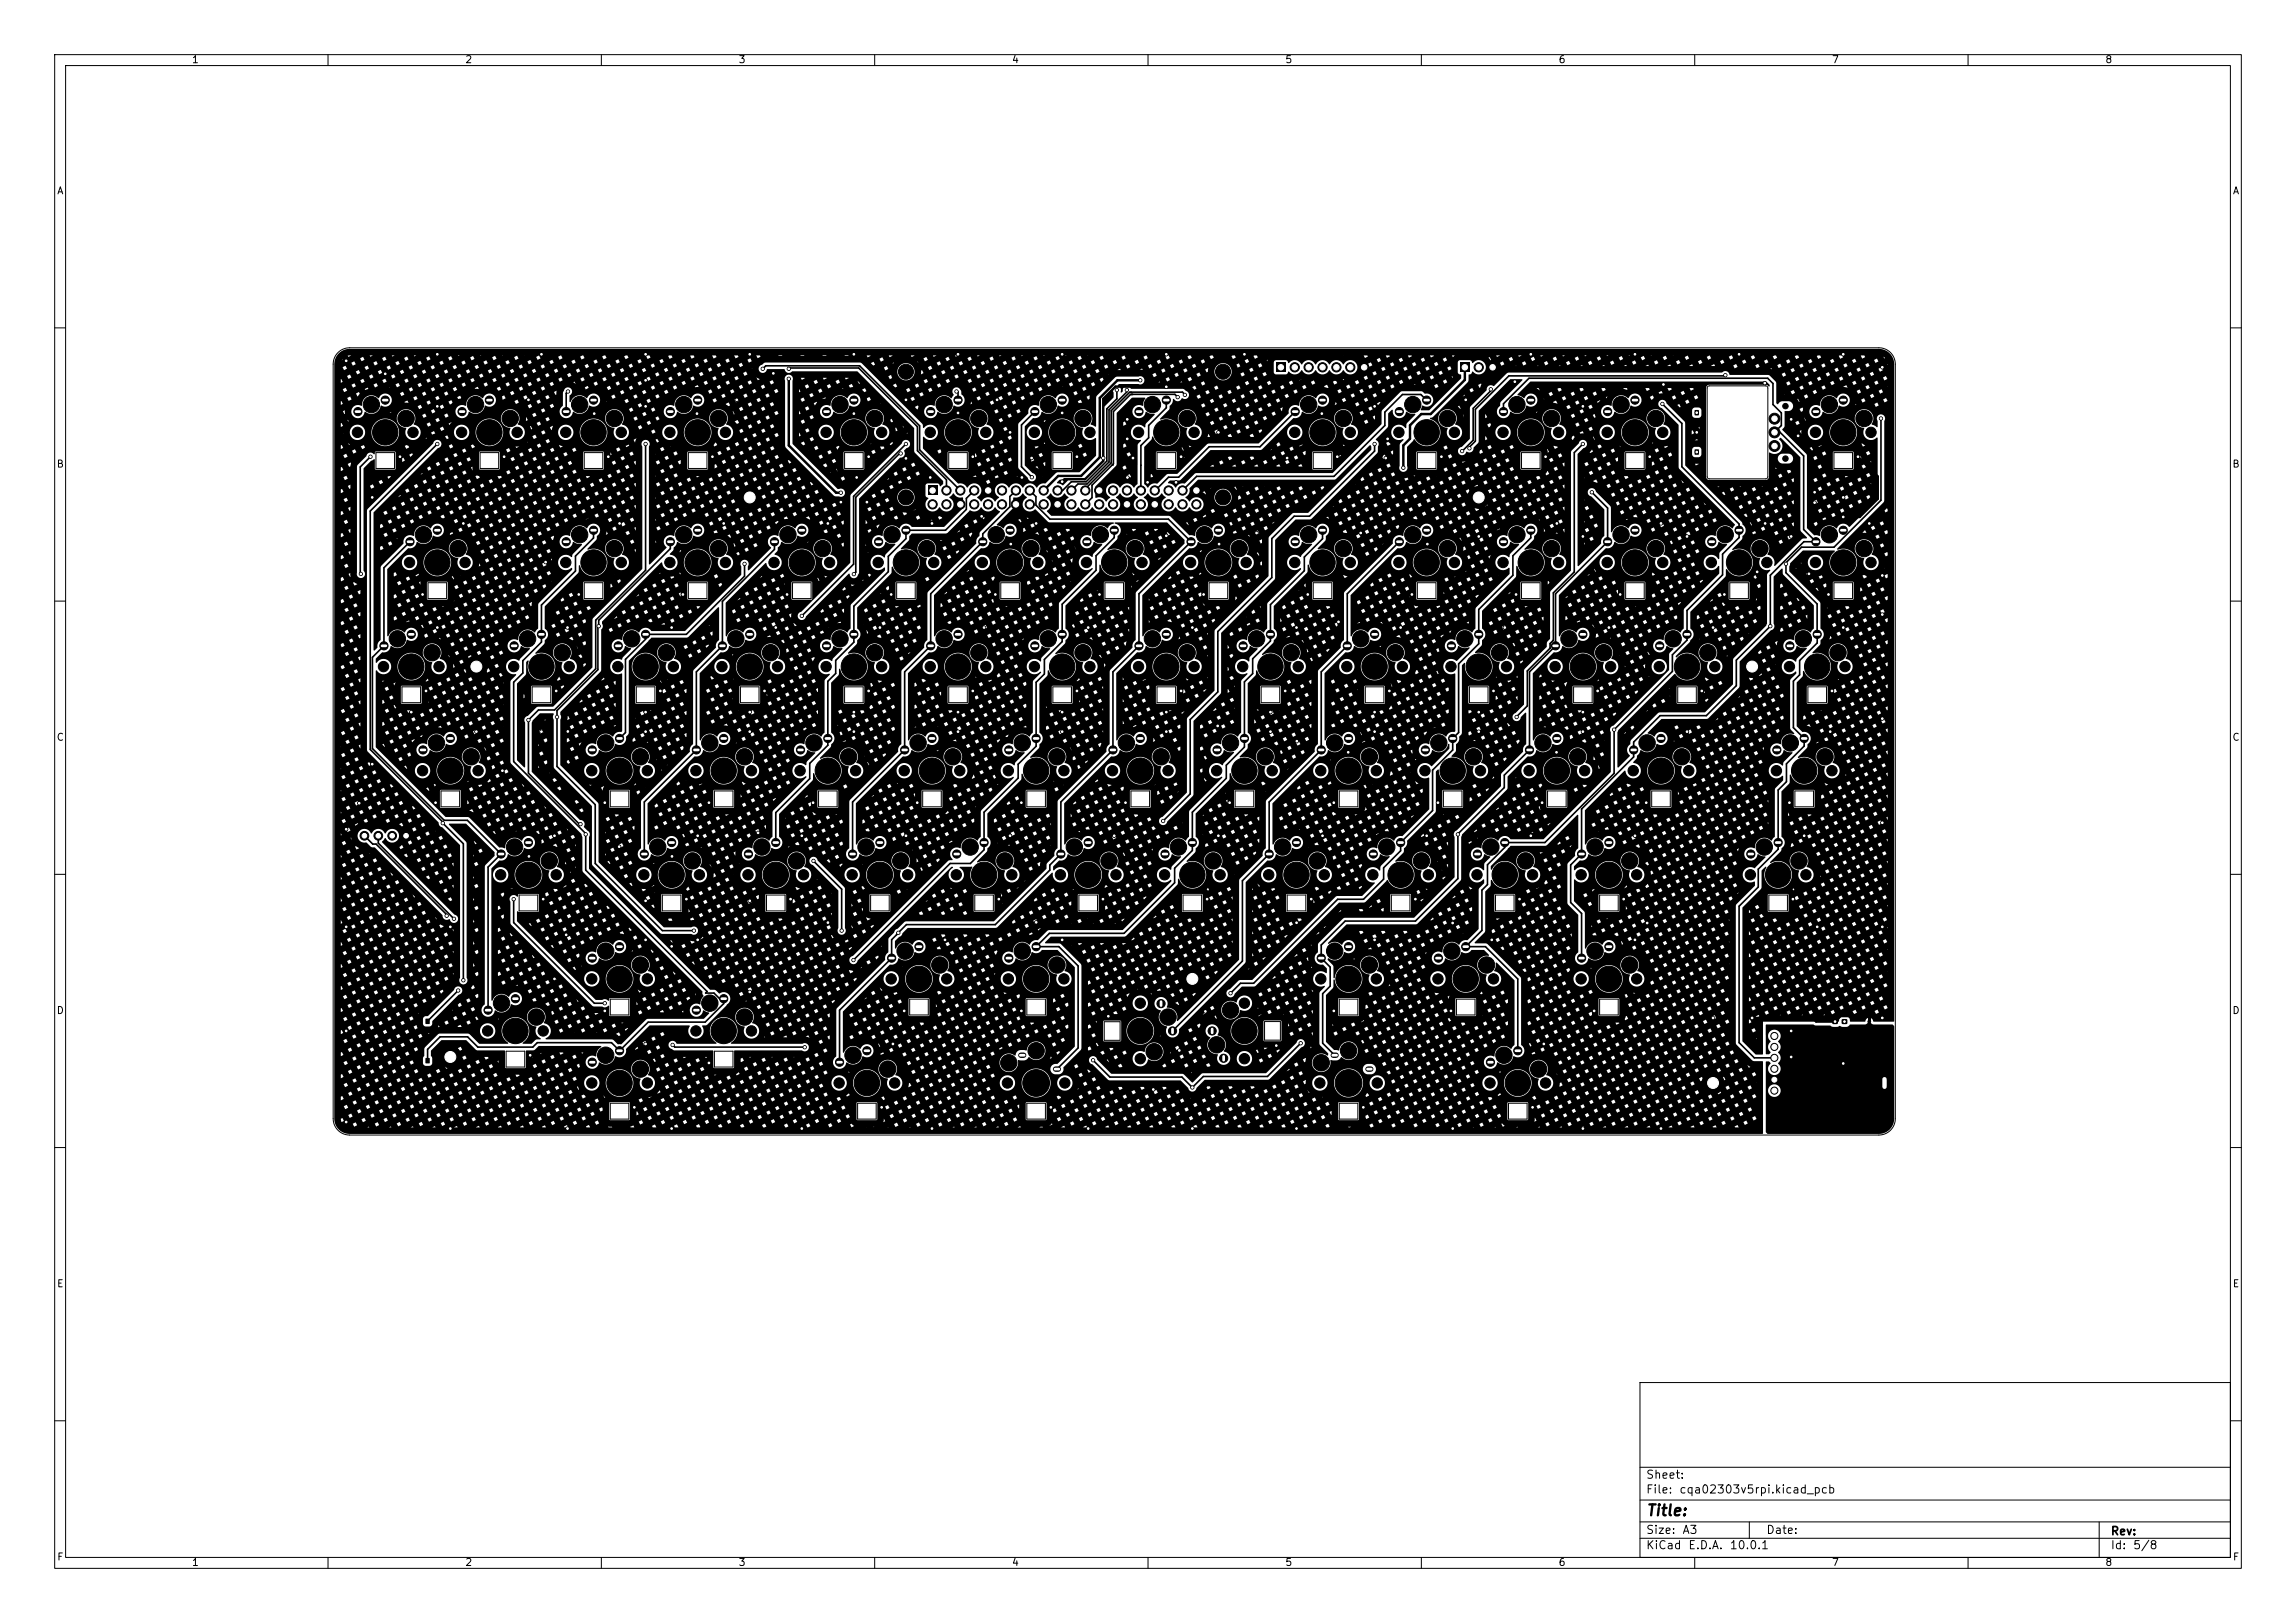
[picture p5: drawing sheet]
<svg xmlns="http://www.w3.org/2000/svg" width="420mm" height="297mm" viewBox="0 0 420 297" stroke-linecap="round" stroke-linejoin="round" font-family="sans-serif">
<defs><g id="words">
<text font-size="2" x="301" y="277.9">Title:</text>
<g font-size="1.5">
<text x="301" y="273.7">File:</text>
<text x="301" y="271">Sheet:</text>
<text x="307.1" y="273.7">cqa02303v5rpi.kicad_pcb</text>
<text x="301" y="281.1">Size:</text>
<text x="307.6" y="281.1">A3</text>
<text x="323" y="281.1">Date:</text>
<text x="386" y="281.3">Rev:</text>
<text x="301" y="283.9">KiCad</text>
<text x="308.7" y="283.9">E.D.A.</text>
<text x="316.3" y="283.9">10.0.1</text>
<text x="386" y="283.9">Id:</text>
<text x="390.1" y="283.9">5/8</text>
</g>
<g font-size="1.3">
<text x="35" y="11.9">1</text>
<text x="85" y="11.9">2</text>
<text x="135" y="11.9">3</text>
<text x="185" y="11.9">4</text>
<text x="235" y="11.9">5</text>
<text x="285" y="11.9">6</text>
<text x="335" y="11.9">7</text>
<text x="385" y="11.9">8</text>
<text x="10.3" y="35.9">A</text>
<text x="408.3" y="35.9">A</text>
<text x="10.3" y="85.9">B</text>
<text x="408.2" y="85.9">B</text>
<text x="10.3" y="135.9">C</text>
<text x="408.2" y="135.9">C</text>
<text x="10.3" y="185.9">D</text>
<text x="408.2" y="185.9">D</text>
<text x="10.3" y="235.9">E</text>
<text x="408.3" y="235.9">E</text>
<text x="10.3" y="285.9">F</text>
<text x="35" y="286.9">1</text>
<text x="85" y="286.9">2</text>
<text x="135" y="286.9">3</text>
<text x="185" y="286.9">4</text>
<text x="235" y="286.9">5</text>
<text x="285" y="286.9">6</text>
<text x="335" y="286.9">7</text>
<text x="385" y="286.9">8</text>
<text x="408.3" y="285.9">F</text>
</g>
</g></defs>
<g fill="none" stroke="#000" stroke-width=".18">
<path d="M10 10h400v277h-400zM12 12h396v273h-396zM60 10v2M110 10v2M160 10v2M210 10v2M260 10v2M310 10v2M360 10v2M10 60h2M61.8 64.5a3 3 0 0 1 2.1-.9h279.8a3 3 0 0 1 3 3v138.1a3 3 0 0 1-3 3h-279.8a3 3 0 0 1-3-3v-138.1a3 3 0 0 1 .9-2.1zM312.4 70.7l.3-.1h10.3l.3 .2 .1 16.4-.2 .4h-10.5l-.4-.1v-16.5z"/>
<path d="M408 60h2M68.8 82.8h3.4v2.9h-3.4zM87.8 82.8h3.4v2.9h-3.4zM106.9 82.8h3.4v2.9h-3.4zM125.9 82.8h3.4v2.9h-3.4zM154.5 82.8h3.4v2.9h-3.4zM173.5 82.8h3.4v2.9h-3.4zM192.6 82.8h3.4v2.9h-3.4zM211.6 82.8h3.4v2.9h-3.4zM240.2 82.8h3.4v2.9h-3.4zM259.3 82.8h3.4v2.9h-3.4zM278.3 82.8h3.4v2.9h-3.4z"/>
<path d="M297.4 82.8h3.4v2.9h-3.4zM335.5 82.8h3.4v2.9h-3.4zM10 110h2M78.3 106.6h3.4v2.9h-3.4zM106.9 106.6h3.4v2.9h-3.4zM125.9 106.6h3.4v2.9h-3.4zM145 106.6h3.4v2.9h-3.4zM164 106.6h3.4v2.9h-3.4zM183.1 106.6h3.4v2.9h-3.4zM202.1 106.6h3.4v2.9h-3.4zM221.2 106.6h3.4v2.9h-3.4zM240.2 106.6h3.4v2.9h-3.4z"/>
<path d="M259.3 106.6h3.4v2.9h-3.4zM278.3 106.6h3.4v2.9h-3.4zM297.4 106.6h3.4v2.9h-3.4zM316.4 106.6h3.4v2.9h-3.4zM335.5 106.6h3.4v2.9h-3.4zM408 110h2M73.5 125.7h3.4v2.9h-3.4zM97.3 125.7h3.4v2.9h-3.4zM116.4 125.7h3.4v2.9h-3.4zM135.4 125.7h3.4v2.9h-3.4zM154.5 125.7h3.4v2.9h-3.4zM173.5 125.7h3.4v2.9h-3.4z"/>
<path d="M192.6 125.7h3.4v2.9h-3.4zM211.6 125.7h3.4v2.9h-3.4zM230.7 125.7h3.4v2.9h-3.4zM249.7 125.7h3.4v2.9h-3.4zM268.8 125.7h3.4v2.9h-3.4zM287.8 125.7h3.4v2.9h-3.4zM306.9 125.7h3.4v2.9h-3.4zM330.7 125.7h3.4v2.9h-3.4zM10 160h2M80.7 144.7h3.4v2.9h-3.4zM111.6 144.7h3.4v2.9h-3.4zM130.7 144.7h3.4v2.9h-3.4z"/>
<path d="M149.7 144.7h3.4v2.9h-3.4zM168.8 144.7h3.4v2.9h-3.4zM187.8 144.7h3.4v2.9h-3.4zM206.9 144.7h3.4v2.9h-3.4zM225.9 144.7h3.4v2.9h-3.4zM245 144.7h3.4v2.9h-3.4zM264 144.7h3.4v2.9h-3.4zM283.1 144.7h3.4v2.9h-3.4zM302.1 144.7h3.4v2.9h-3.4zM328.3 144.7h3.4v2.9h-3.4zM408 160h2M95 163.8h3.4v2.9h-3.4z"/>
<path d="M121.2 163.8h3.4v2.9h-3.4zM140.2 163.8h3.4v2.9h-3.4zM159.3 163.8h3.4v2.9h-3.4zM178.3 163.8h3.4v2.9h-3.4zM197.4 163.8h3.4v2.9h-3.4zM216.4 163.8h3.4v2.9h-3.4zM235.5 163.8h3.4v2.9h-3.4zM254.5 163.8h3.4v2.9h-3.4zM273.6 163.8h3.4v2.9h-3.4zM292.6 163.8h3.4v2.9h-3.4zM323.6 163.8h3.4v2.9h-3.4zM92.6 192.4h3.4v2.9h-3.4z"/>
<path d="M111.6 182.8h3.4v2.9h-3.4zM130.7 192.4h3.4v2.9h-3.4zM166.4 182.8h3.4v2.9h-3.4zM187.8 182.8h3.4v2.9h-3.4zM202 187h2.9v3.4h-2.9zM231.3 186.9h2.9v3.4h-2.9zM245 182.8h3.4v2.9h-3.4zM266.4 182.8h3.4v2.9h-3.4zM292.6 182.8h3.4v2.9h-3.4zM10 210h2M111.6 201.9h3.4v2.9h-3.4zM156.9 201.9h3.4v2.9h-3.4z"/>
<path d="M187.8 201.9h3.4v2.9h-3.4zM245 201.9h3.4v2.9h-3.4zM275.9 201.9h3.4v2.9h-3.4zM408 210h2M300 253h108v32h-108zM10 260h2M300 278.5h108M300 274.5h108M300 268.5h108M320 278.5v3M384 278.5v6.5M408 260h2"/>
<path d="M60 285v2M110 285v2M160 285v2M210 285v2M260 285v2M300 281.5h108M310 285v2M360 285v2"/>
</g>
<g fill="#000">
<path d="M201.9 73.1l1.5-1.5h.2l.1 .3v.9l-1.7 1.6-.1-.1zM204.3 75.5l2.8-2.7h2.4l-.5 1.5a1.24 1.24 0 0 0-1.8 .6 1.24 1.24 0 0 0 .9 1.6 1.24 1.24 0 0 0 1.5-1.2l.7 .4h.9v.1l-1.6 1.7-.2 .7a1.46 1.46 0 0 0-2.5 .5 1.46 1.46 0 0 0 1.8 1.8l-.6 1v7l-.7 .7a1.42 1.42 0 0 0-1.3-.7 1.42 1.42 0 0 0-1.2 .7 1.35 1.35 0 0 0-2.2-.4 1.35 1.35 0 0 0 .4 2.2l-.8 .8a1.53 1.53 0 0 0-1.9-.7v-2.1l1.9-2h3.8l.1 .3h.7l-.3-.5-.5 .2h-3.8l1.5-1.5h1.5l.3 .5 .5-.3-.3-.5-.4 .2-.1 .1h-1.5l.5-.5v-2h1.8l.2 .6 .6-.3-.3-.6-.5 .3h-1.8v-1.7h1.2v.6l.6-.2-.3-.6-.3 .2h-1.2v-4h1.2v.6l.5-.2-.2-.6-.3 .2h-1.2zM233.4 66.4h1.7v1.7h-1.7zM267.1 66.4h1.7v1.7h-1.7zM310 75.1h.7v.9h-.7zM62 64.7a2.8 2.8 0 0 1 2-.9h279.7a2.8 2.8 0 0 1 2.8 2.8v120.2l-.1 .2-3.7-.1a.78 .78 0 0 0-.8-.7 .78 .78 0 0 0-.8 .8h-2.6l-.1-.3a.68 .68 0 0 0-.6-.7h-.8a.9 .9 0 0 0-.7 1h-13.8v5.9l-.1 .1h-1.3l-2.4-2.5v-.5h2.5l.1 .2v-.2h-2.6v-1.6h1.7l.3 .5 .5-.2-.3-.6-.5 .3h-1.7v-1.8h1.2v.7l.5-.2-.3-.6-1.4 .1v-.6h2.5l.2 .4 .4-.5-.1-.1h12.2l-.1-.2-.3 .2h-11.8h8.1v-.1l-.3 .1-7.8-.1-.5 .3h-2.5v-.8h4.1l.2 .5 .6-.3-.2-.3h3.4l.3 .6 .5-.3-.1-.3h3.3l.3 .5 .5-.2-.1-.3h3.3l.3 .5 .6-.3-.2-.3h3.4l.3 .6 .5-.3-.2-.3h3.4l.3 .5 .5-.2-.3-.6-.5 .3h-3.4l-.1-.2-.5 .2h-3.4l-.1-.2-.6 .3h-3.3l-.1-.3-.6 .3h-3.3l-.2-.2-.5 .2h-3.4l-.1-.2-.5 .3h-4.1v-.8h1.6l.3 .5 .6-.3-.2-.2h3.4l.2 .5 .6-.3-.2-.3h3.4l.3 .6 .5-.3-.1-.3h3.3l.3 .5 .5-.2-.1-.3h3.3l.3 .5 .6-.3-.2-.3h3.4l.2 .6 .6-.3-.2-.3h3.4l.3 .5 .5-.3-.3-.5-.5 .3h-3.4l-.1-.2-.5 .2h-3.4l-.1-.2-.6 .3h-3.3l-.1-.3-.6 .3h-3.3l-.2-.2-.5 .2h-3.4l-.1-.2-.5 .3h-3.4l-.1-.3-.6 .3h-1.6v-.8h3.3l.2 .5 .6-.3-.2-.3h3.4l.3 .6 .5-.3-.2-.3h3.4l.3 .5 .5-.2-.1-.3h3.3l.3 .5 .5-.3-.1-.3h3.4l.2 .6 .6-.3-.2-.3h3.4l.3 .6 .5-.3-.3-.6-.5 .3h-3.4l-.1-.2-.5 .2h-3.4l-.1-.2-.6 .3h-3.3l-.2-.3-.5 .3h-3.4l-.1-.2-.5 .2h-3.4l-.1-.2-.5 .3h-3.3v-1h1.2v.7l.4-.3-.1-.2h3.4l.2 .5 .6-.3-.2-.3h3.4l.3 .6 .5-.3-.2-.3h3.4l.3 .5 .5-.2-.1-.3h3.3l.3 .5 .5-.3-.1-.3h3.4l.2 .6 .6-.3-.2-.3h3.4l.3 .5 .5-.2-.3-.6-.5 .3h-3.4l-.1-.2-.5 .2h-3.4l-.1-.2-.6 .3h-3.3l-.2-.3-.5 .3h-3.4l-.1-.3-.5 .3h-3.4l-.1-.2-.5 .3h-3.4l-.1-.3-1.4 .1v-.6h2.4l.3 .5 .5-.3-.1-.3h3.4l.2 .6 .6-.3-.2-.3h3.4l.3 .5 .5-.2-.2-.3h3.4l.3 .5 .5-.3-.1-.3h3.3l.3 .6 .5-.3-.1-.3h3.4l.2 .5 .6-.2-.2-.3h3.4h-3.4l-.1-.3-.5 .3h-3.4l-.1-.2-.6 .2h-3.3l-.2-.2-.5 .3h-3.4l-.1-.3-.5 .3h-3.4l-.1-.2-.5 .2h-3.4l-.1-.2-.6 .3h-2.4v-.9h4l.3 .6 .6-.3-.2-.3h3.4l.2 .6 .6-.3-.2-.3h3.4l.3 .5 .5-.3-.2-.2h3.4l.3 .5 .5-.3-.1-.3h3.3l.3 .6 .5-.3-.1-.3h3.4l.2 .5 .6-.2-.3-.6-.5 .3h-3.4l-.1-.2-.6 .2h-3.3l-.1-.2-.6 .3h-3.4l-.1-.3-.5 .3h-3.4l-.1-.3-.5 .3h-3.4l-.1-.2-.6 .2h-4v-.7h1.6l.3 .5 .5-.3-.1-.3h3.3l.3 .6 .6-.3-.2-.3h3.4l.2 .5 .6-.2-.2-.3h3.4l.3 .5 .5-.3-.1-.3h3.3l.3 .6 .5-.3-.1-.3h3.3l.3 .5 .6-.2-.2-.3h3.4l.2 .5 .6-.3-.3-.5-.5 .3h-3.4l-.1-.3-.6 .3h-3.3l-.1-.2-.6 .2h-3.3l-.2-.2-.5 .3h-3.4l-.1-.3-.5 .3h-3.4l-.1-.2-.6 .2h-3.3l-.1-.2-.6 .3h-1.6v-.9h3.2l.3 .6 .5-.3-.1-.3h3.3l.3 .5 .6-.2-.2-.3h3.4l.2 .5 .6-.3-.2-.2h3.4l.3 .5 .5-.3-.1-.3h3.3l.3 .6 .5-.3-.1-.3h3.3l.3 .5 .6-.2-.3-.6-.6 .3h-3.3l-.1-.3-.6 .3h-3.3l-.2-.2-.5 .3h-3.4l-.1-.3-.5 .3h-3.4l-.1-.3-.6 .3h-3.3l-.1-.2-.6 .2h-3.2v-1h1.2v.7l.4-.2-.1-.3h3.3l.3 .6 .5-.3-.1-.3h3.4l.2 .5 .6-.2-.2-.3h3.4l.2 .5 .6-.3-.2-.3h3.4l.3 .6 .5-.3-.1-.3h3.3l.3 .5 .5-.2-.1-.3h3.3l.3 .5 .6-.3-.3-.5-.6 .3h-3.3l-.1-.3-.6 .3h-3.3l-.2-.2-.5 .2h-3.4l-.1-.2-.5 .3h-3.4l-.1-.3-.5 .3h-3.4l-.1-.2-.6 .2h-3.3l-.2-.2h-1.3v-.6h2.4l.3 .6 .5-.3-.1-.3h3.3l.3 .5 .5-.2-.1-.3h3.4l.2 .5 .6-.3-.2-.3h3.4l.3 .6 .5-.3-.2-.3h3.4l.3 .6 .5-.3-.1-.3h3.3l.3 .5 .5-.3-.1-.2h3.4v-.1l-3.4 .1-.1-.3-.6 .3h-3.3l-.2-.3-.5 .3h-3.4l-.1-.2-.5 .2h-3.4l-.1-.2-.5 .3h-3.4l-.1-.3-.6 .3h-3.3l-.2-.2-.5 .2h-2.4v-.8h4l.3 .6 .5-.3-.1-.3h3.3l.3 .5 .5-.2-.1-.3h3.4l.2 .5 .6-.3-.2-.3h3.4l.3 .6 .5-.3-.2-.3h3.4l.3 .5 .5-.2-.1-.3h3.3l.3 .5 .5-.3-.2-.5-.6 .3h-3.3l-.2-.3-.5 .3h-3.4l-.1-.2-.5 .2h-3.4l-.1-.2-.5 .3h-3.4l-.1-.3-.6 .3h-3.3l-.2-.3-.5 .3h-4v-.8h1.6l.3 .6 .5-.3-.2-.3h3.4l.3 .5 .5-.2-.1-.3h3.3l.3 .5 .5-.3-.1-.3h3.4l.2 .6 .6-.3-.2-.3h3.4l.3 .5 .5-.2-.2-.3h3.4l.3 .5 .5-.3-.1-.2h3.3l.3 .5 .5-.3-.2-.5-.6 .3h-3.3l-.2-.3-.5 .3h-3.4l-.1-.3-.5 .3h-3.4l-.1-.2-.5 .2h-3.4l-.1-.2-.6 .3h-3.3l-.2-.3-.5 .3h-3.4l-.1-.2-.5 .2h-1.6v-.8h3.2l.3 .6 .5-.3-.1-.3h3.3l.3 .5 .5-.2-.1-.3h3.3l.3 .5 .6-.3-.2-.3h3.4l.2 .6 .6-.3-.2-.3h3.4l.3 .5 .5-.2-.1-.3h3.3l.3 .5 .5-.3-.2-.5-.6 .3h-3.3l-.2-.3-.5 .3h-3.4l-.1-.2-.5 .2h-3.4l-.1-.2-.6 .3h-3.3l-.1-.3-.6 .3h-3.3l-.2-.3-.5 .3h-3.2v-1h1.2v.7l.4-.2-.2-.3h3.4l.3 .5 .5-.2-.1-.3h3.3l.3 .5 .5-.3-.1-.3h3.3l.3 .6 .6-.3-.2-.3h3.4l.2 .5 .6-.2-.2-.3h3.4l.3 .5 .5-.3-.1-.3h3.3l.3 .6 .5-.3-.2-.5-.6 .2h-3.3l-.2-.2-.5 .3h-3.4l-.1-.3-.5 .3h-3.4l-.1-.2-.6 .2h-3.3l-.1-.2-.6 .3h-3.3l-.2-.3-.5 .3h-3.4l-.1-.2h-1.3v-.6h2.4l.2 .6 .6-.3-.2-.3h3.4l.3 .5 .5-.3-.1-.2h3.3l.3 .5 .5-.3-.1-.3h3.3l.3 .6 .6-.3-.2-.3h3.4l.2 .5 .6-.2-.2-.3h3.4l.3 .5 .5-.3-.1-.3h3.3l.1 .2v-.2h-3.4l-.2-.2-.5 .3h-3.4l-.1-.3-.5 .3h-3.4l-.1-.3-.6 .3h-3.3l-.1-.2-.6 .3h-3.3l-.2-.3-.5 .3h-3.4l-.1-.3-.5 .3h-2.4v-.8h4l.3 .5 .5-.2-.2-.3h3.4l.3 .5 .5-.3-.1-.3h3.3l.3 .6 .5-.3-.1-.3h3.4l.2 .5 .6-.2-.2-.3h3.4l.3 .5 .5-.3-.2-.3h3.4l.3 .6 .5-.3-.3-.5-.5 .2h-3.4l-.1-.2-.5 .3h-3.4l-.1-.3-.5 .3h-3.4l-.1-.2-.6 .2h-3.3l-.2-.2-.5 .3h-3.4l-.1-.3-.5 .3h-4v-.8h1.6l.2 .5 .6-.2-.2-.3h3.4l.3 .5 .5-.3-.2-.3h3.4l.3 .6 .5-.3-.1-.3h3.3l.3 .6 .5-.3-.1-.3h3.4l.2 .5 .6-.2-.2-.3h3.4l.3 .5 .5-.3-.2-.3h3.4l.3 .6 .5-.3-.3-.5-.5 .2h-3.4l-.1-.2-.5 .3h-3.4l-.1-.3-.5 .3h-3.4l-.1-.3-.6 .3h-3.3l-.2-.2-.5 .2h-3.4l-.1-.2-.5 .3h-3.4l-.1-.3-.5 .3h-1.6v-.8h3.2l.2 .5 .6-.2-.2-.3h3.4l.3 .5 .5-.3-.2-.3h3.4l.3 .6 .5-.3-.1-.3h3.3l.3 .5 .5-.2-.1-.3h3.4l.2 .5 .6-.3-.2-.3h3.4l.3 .6 .5-.3-.3-.5-.5 .2h-3.4l-.1-.2-.5 .3h-3.4l-.1-.3-.6 .3h-3.3l-.2-.2-.5 .2h-3.4l-.1-.2-.5 .3h-3.4l-.1-.3-.5 .3h-3.2v-1h1.2v.6l.4-.1-.2-.3h3.4l.2 .5 .6-.3-.2-.3h3.4l.3 .6 .5-.3-.1-.3h3.3l.3 .6 .5-.3-.1-.3h3.3l.3 .5 .5-.3-.1-.2h3.4l.2 .5 .6-.3-.2-.3h3.4l.3 .6 .5-.3-.3-.5-.5 .2h-3.4l-.1-.2-.5 .3h-3.4l-.1-.3-.6 .3h-3.3l-.1-.3-.6 .3h-3.3l-.2-.2-.5 .2h-3.4l-.1-.2-.5 .3h-3.4l-.1-.3-1.3 .1v-.6h2.3l.3 .5 .6-.2-.2-.3h3.4l.2 .5 .6-.3-.2-.3h3.4l.3 .6 .5-.3-.1-.3h3.3l.3 .5 .5-.2-.1-.3h3.3l.3 .5 .6-.3-.2-.3h3.4l.2 .6 .6-.3-.2-.3h3.4l.1 .2v-.2h-3.5l-.1-.2-.5 .2h-3.4l-.1-.2-.6 .3h-3.3l-.1-.3-.6 .3h-3.3l-.2-.2-.5 .2h-3.4l-.1-.2-.5 .3h-3.4l-.1-.3-.6 .3h-2.3v-.8h3.9l.3 .5 .6-.3-.2-.3h3.4l.2 .6 .6-.3-.2-.3h3.4l.3 .5 .5-.2-.1-.3h3.3l.3 .5 .5-.3-.1-.2h3.3l.3 .5 .6-.3-.2-.3h3.4l.2 .6 .6-.3-.3-.6-.5 .3h-3.4l-.1-.2-.6 .3h-3.3l-.1-.3-.6 .3h-3.3l-.2-.3-.5 .3h-3.4l-.1-.2-.5 .2h-3.4l-.1-.2-.6 .3h-3.9v-.8h1.5l.3 .5 .5-.3-.1-.2h3.4l.2 .5 .6-.3-.2-.3h3.4l.2 .6 .6-.3-.2-.3h3.4l.3 .5 .5-.2-.1-.3h3.3l.3 .5 .5-.3-.1-.3h3.3l.3 .6 .6-.3-.2-.3h3.4l.3 .5 .5-.2-.3-.6-.5 .3h-3.4l-.1-.2-.6 .2h-3.3l-.1-.2-.6 .3h-3.3l-.2-.3-.5 .3h-3.4l-.1-.2-.5 .2h-3.4l-.1-.1h-.2l-.3 .2h-3.4l-.1-.3-.6 .3h-1.5v-.8h3.1l.3 .5 .5-.3-.2-.3h7.5l.3 .5 .5-.2-.2-.3h3.4l.3 .5 .5-.3-.1-.3h3.3l.3 .6 .5-.3-.1-.3h3.4l.2 .6 .6-.3-.3-.6-.5 .3h-3.4l-.1-.2-.6 .2h-3.3l-.2-.2-.5 .3h-3.4l-.1-.3-.5 .3h-7.5l-.1-.2-.5 .3h-3.1v-.9h1.2v.5l.3-.2-.2-.4-1.3 .1v-.5l.2-.2h2.1l.3 .5 .5-.3-.3-.5-.5 .3h-2.1l2.2-2.2h2.3v3l.1 .2h3.5l.2-.3h4.3l.3 .5 .5-.2-.2-.3h3.4l.3 .5 .5-.3-.1-.3h3.3l.3 .6 .5-.3-.1-.3h3.4l.2 .5 .6-.2-.3-.6-.5 .3h-3.4l-.1-.2-.6 .2h-3.3l-.2-.2-.5 .3h-3.4l-.1-.3-.5 .3h-4.3v-.8h1.9l.2 .5 .6-.2-.2-.3h3.4l.3 .5 .5-.3-.2-.3h3.4l.3 .6 .5-.3-.1-.3h3.3l.3 .5 .5-.2-.1-.3h3.4l.1 .2v-.3l-3.5 .1-.1-.3-.6 .3h-3.3l-.2-.2-.5 .2h-3.4l-.1-.2-.5 .3h-3.4l-.1-.3-.5 .3h-1.9v-.8h3.5l.2 .5 .6-.3-.2-.2h3.4l.3 .5 .5-.3-.1-.3h3.3l.3 .6 .5-.3-.1-.3h3.3l.3 .5 .6-.2-.3-.6-.6 .3h-3.3l-.1-.2-.6 .2h-3.3l-.2-.2-.5 .3h-3.4l-.1-.3-.5 .3h-3.5v-.9h1.2l.1 .6 .6-.2-.2-.3h3.4l.2 .5 .6-.3-.2-.3h3.4l.3 .6 .5-.3-.1-.3h3.3l.3 .5 .5-.2-.1-.3h3.3l.3 .5 .6-.3-.3-.5-.6 .3h-3.3l-.1-.3-.6 .3h-3.3l-.2-.2-.5 .2h-3.4l-.1-.2-.5 .3h-3.4l-.1-.3-.4 .2h-1.2v-.4l-.2-.1h-3.5l-.1 .1h-2.3l.3-.3h8.4l.3 .5 .6-.3-.2-.2h3.4l.2 .5 .6-.3-.2-.3h3.4l.3 .6 .5-.3-.1-.3h3.3l.3 .5 .5-.2-.2-.6-.6 .3h-3.3l-.2-.3-.5 .3h-3.4l-.1-.2-.5 .3h-3.4l-.1-.3-.6 .3h-8.4l.7-.7h5.8l.2 .2h.1l-.1-.3h3.4l.2 .5 .6-.3-.2-.3h3.4l.3 .6 .5-.3-.2-.3h3.4l.3 .5 .5-.2-.1-.3h3.3l.3 .5 .5-.3-.2-.5-.6 .3h-3.3l-.2-.3-.5 .3h-3.4l-.1-.2-.5 .2h-3.4l-.1-.2-.5 .3-3.4-.1-.2 .2h-5.8l.1-.3v-3l.7-.8 .2 .1a2.54 2.54 0 0 0 .6 3.4 2.54 2.54 0 0 0 3.5-.4h5.9l.2 .6 .6-.3-.2-.3h3.4l.3 .6 .5-.3-.2-.3h3.4l.3 .5 .5-.2-.1-.3h3.3l.2 .3v-.4l-3.5 .1-.2-.3-.5 .3h-3.4l-.1-.3-.5 .3h-3.4l-.1-.2-.5 .2h-5.9a2.57 2.57 0 0 0-.1-3.3 2.57 2.57 0 0 0-3.3-.5v-.2l.3-.3h3.3v.3a1.86 1.86 0 0 0 1.7 1.6 1.43 1.43 0 0 0 .4 1.9 1.43 1.43 0 0 0 2-.3h3.2l.2 .6 .6-.3-.2-.3h3.4l.3 .5 .5-.2-.2-.3h3.4l.3 .5 .5-.3-.3-.5-.5 .3h-3.4l-.1-.3-.5 .3h-3.4l-.1-.2-.5 .2h-3.2l.2-.4 1.3-.1-.1-.2v.3h-1.2v-.4h4.6l.2 .6 .6-.3-.2-.3h3.4l.3 .5 .5-.3-.2-.2h3.4l.3 .5 .5-.3-.2-.5-.6 .3h-3.4l-.1-.3-.5 .3h-3.4l-.1-.3-.5 .3h-4.6l-.2-.8h2.3l.3 .6 .6-.3-.2-.3h3.4l.2 .5 .6-.2-.2-.3h3.4l.3 .5 .5-.3-.3-.5-.5 .3h-3.4l-.1-.3-.5 .3h-3.4l-.1-.2-.6 .2h-2.3l-.4-.4-.6-.2v-.2h4.9l.3 .5 .6-.2-.2-.3h3.4l.2 .5 .6-.3-.2-.3h3.4l.3 .6 .5-.3-.3-.5-.5 .2h-3.4l-.1-.2-.5 .3h-3.4l-.1-.3-.6 .3h-4.9l.3-.8h2.2l.3 .6 .5-.3-.1-.3h3.4l.2 .5 .6-.2-.2-.3h3.4l.3 .5 .5-.3-.2-.3h3.4l.2 .4v-.5l-.2 .1h-3.4l-.1-.2-.5 .3h-3.4l-.1-.3-.5 .3h-3.4l-.1-.2-.6 .2h-2.2l-.2-.8h4l.3 .5 .5-.2-.1-.3h3.4l.2 .5 .6-.3-.2-.3h3.4l.3 .6 .5-.3-.3-.5-.5 .2h-3.4l-.1-.2-.5 .3h-3.4l-.1-.3-.6 .3h-4l-.6-.8h2.2l.3 .6 .5-.3-.1-.3h3.3l.3 .5 .5-.2-.1-.3h3.4l.2 .5 .6-.3-.2-.3h3.4l.3 .6 .5-.3-.3-.5-.5 .2h-3.4l-.1-.2-.5 .3h-3.4l-.1-.3-.6 .3h-3.3l-.2-.3-.5 .3h-2.2a1.7 1.7 0 0 0-2.6 1.3h-3.3l1.6-1.6 .2-.5h7.9l.3 .5 .5-.2-.1-.3h3.3l.3 .5 .5-.3-.1-.3h3.4l.2 .6 .6-.3-.3-.5-.5 .2h-3.4l-.1-.2-.6 .3h-3.3l-.1-.3-.6 .3h-7.9l.3-.4h1.4v.1l.6-.2-.2-.3h3.4l.3 .6 .5-.3-.1-.3h3.3l.3 .5 .5-.3-.1-.2h3.3l.3 .5 .6-.3-.2-.3h3.4l.2 .6 .6-.3-.3-.5-.5 .2h-3.4l-.1-.2-.6 .3h-3.3l-.1-.3-.6 .3h-3.3l-.2-.3-.5 .3h-3.4l-.1-.2-.2 .1-.1 .5h-1.4l.3-.6-.1-.6h2.6l.2 .6 .6-.3-.2-.3h3.4l.3 .5 .5-.2-.1-.3h3.3l.3 .5 .5-.3-.1-.3h3.3l.3 .6 .6-.3-.2-.3h3.4l.2 .4v-.5l-.2 .1h-3.4l-.1-.2-.6 .2h-3.3l-.1-.2-.6 .3h-3.3l-.2-.3-.5 .3h-3.4l-.1-.2-.5 .2h-2.6l-.5-.6v-.2h4.7l.2 .5 .6-.2-.2-.3h3.4l.3 .5 .5-.3-.1-.2h3.3l.3 .5 .5-.3-.1-.3h3.3l.3 .6 .6-.3-.3-.6-.6 .3h-3.3l-.1-.2-.6 .3h-3.3l-.2-.3-.5 .3h-3.4l-.1-.3-.5 .3h-4.7v-.8h2.3l.2 .6 .6-.3-.2-.3h3.4l.3 .5 .5-.2-.2-.3h3.4l.3 .5 .5-.3-.1-.3h3.3l.3 .6 .5-.3-.1-.3h3.4l.2 .5 .6-.2-.3-.6-.5 .3h-3.4l-.1-.2-.6 .2h-3.3l-.2-.2-.5 .3h-3.4l-.1-.3-.5 .3h-3.4l-.1-.2-.5 .2h-2.3v-.8h3.9l.2 .5 .6-.2-.2-.3h3.4l.3 .5 .5-.3-.2-.3h3.4l.3 .6 .5-.3-.1-.3h3.3l.3 .6 .5-.3-.2-.6-.6 .3h-3.3l-.2-.2-.5 .2h-3.4l-.1-.2-.5 .3h-3.4l-.1-.3-.5 .3h-3.9v-.8h1.4l.3 .6 .5-.3-.1-.3h3.4l.2 .5 .6-.2-.2-.3h3.4l.3 .5 .5-.3-.2-.3h3.4l.3 .6 .5-.3-.1-.3h3.3l.3 .5 .5-.2-.2-.6-.6 .3h-3.3l-.2-.2-.5 .2h-3.4l-.1-.2-.5 .3h-3.4l-.1-.3-.5 .3h-3.4l-.1-.3-.6 .3h-1.4v-.8h3l.3 .5 .6-.2-.2-.3h3.4l.2 .5 .6-.3-.2-.3h3.4l.3 .6 .5-.3-.2-.3h3.4l.3 .5 .5-.2-.1-.3h3.3l.3 .5v-.6l-.3 .1h-3.3l-.1-.3-.6 .3h-3.4l-.1-.2-.5 .2h-3.4l-.1-.2-.5 .3h-3.4l-.1-.3-.6 .3h-3v-.4h1.2l.2-.1v-.2h3.3l.2 .4 .6-.2-.1-.2h-4l-.1-.1h7.4l.2 .5 .6-.3-.2-.3h3.4l.3 .6 .5-.3-.1-.3h3.3l.3 .5 .5-.2-.2-.6-.6 .3h-3.3l-.2-.2-.5 .2h-3.4l-.1-.2-.5 .3h-7.4l-.1-.2v.6h-1.2v-1h7.1h-7.1v-.3h10.3l.2 .6 .6-.3-.2-.3h3.4l.3 .5 .5-.2-.1-.3h3.3l.3 .5 .5-.3-.2-.5-.6 .3h-3.3l-.2-.3-.5 .3h-3.4l-.1-.2-.5 .2h-10.3v-3.1l.1-.2h2.1v3l.2 .1h3.5l.1-.1v-.4h1.9l.2 .5 .6-.3-.2-.3h3.4l.3 .6 .5-.3-.2-.3h3.4l.3 .5 .5-.2-.3-.6-.5 .3h-3.4l-.1-.3-.5 .3h-3.4l-.1-.2-.5 .3h-1.9v-.9h3.5l.2 .6 .6-.3-.2-.3h3.4l.3 .5 .5-.2-.2-.3h3.4l.3 .5 .5-.3-.3-.5-.5 .3h-3.4l-.1-.3-.5 .3h-3.4l-.1-.2-.5 .2h-3.5v-.8h1.2l.1 .6 .5-.3-.1-.3h3.4l.2 .6 .6-.3-.2-.3h3.4l.3 .5 .5-.2-.2-.3h3.4l.3 .5v-.7l-.3 .2h-3.4l-.1-.3-.5 .3h-3.4l-.1-.3-.5 .3h-3.4l-.1-.2-.4 .2h-1.2v-.8h2.6l.3 .6 .5-.3-.1-.3h3.4l.2 .5 .6-.2-.2-.3h3.4l.3 .5 .5-.3-.3-.5-.5 .3h-3.4l-.1-.3-.5 .3h-3.4l-.1-.2-.6 .2h-2.6l-.1-.3h-3.5l-.2 .2h-2.1l.7-.7h9.4l.3 .6 .6-.3-.2-.3h3.4l.2 .5 .6-.3-.2-.2h3.4l.3 .5 .5-.3-.3-.5-.5 .3h-3.4l-.1-.3-.5 .3h-3.4l-.1-.3-.6 .3h-9.4l.6-.7 .1-1.4 .1-.2a2.63 2.63 0 0 0 3.8 1.5h2.4l.3 .6 .4-.3-.7-.3h-2.4h6.4l.3 .5 .6-.2-.2-.3h3.4l.2 .5 .6-.3-.3-.5-.5 .3h-3.4l-.1-.3-.6 .3h-6.4l.2-.1a2.57 2.57 0 0 0 .7-3.4 2.57 2.57 0 0 0-3.3-1l.1-.3h3.1v.2a1.86 1.86 0 0 0 1.8 1.7 1.44 1.44 0 0 0 .1 1.6 1.44 1.44 0 0 0 1.5 .5h3.9l.2 .5 .6-.3-.2-.2h3.4l.2 .5 .6-.3-.3-.5-.5 .3h-3.4l-.1-.3-.5 .3h-3.9l.7-.4 1.5-.1-.1-.2-.1 .3h-1.3l.2-.4h4.6l.2 .5 .6-.3-.2-.3h3.4l.3 .6v-.7l-.3 .1h-3.4l-.1-.2-.5 .3h-4.6l.1-.8h2l.3 .5 .5-.3-.1-.3h3.4l.2 .6 .6-.3-.3-.5-.5 .2h-3.4l-.1-.2-.6 .3h-2l-.5-.8h4.1l.3 .5 .5-.3-.1-.3h3.4l.2 .6 .6-.3-.3-.5-.5 .2h-3.4l-.1-.2-.6 .3h-4.1l-.7-.4 .1-.4h2.3l.3 .5 .5-.3-.1-.3h3.3l.3 .6 .5-.3-.2-.5-.6 .2h-3.3l-.1-.2-.6 .3h-2.3l.1-.8h3.8l.3 .5 .5-.3-.1-.3h3.3l.3 .6 .6-.3-.3-.5-.6 .2h-3.3l-.1-.2-.6 .3h-3.8l-.2-.8h1.6l.3 .5 .5-.3-.1-.3h3.3l.3 .6 .5-.3-.1-.3h3.3l.3 .5 .1-.7-.4 .2h-3.3l-.1-.2-.6 .2h-3.3l-.2-.2-.5 .3h-1.6a1.7 1.7 0 0 0-1.9-.8 1.7 1.7 0 0 0-1.3 1.6h-3.1l1.6-1.6h7.9l.3 .5 .5-.3-.1-.3h3.3l.3 .6 .5-.3-.2-.6-.6 .3h-3.3l-.2-.2-.5 .3h-7.9v-.6l.2-.1 5.3-.1 .3 .5 .5-.3-.2-.3h3.4l.3 .6 .5-.3-.1-.3h3.3l.3 .5 .5-.2-.2-.6-.6 .3h-3.3l-.2-.2-.5 .2h-3.4l-.1-.2-.5 .3h-3.7l.3-.2-.1-.1-.3 .2-.1 .2h-1.4l.3-.5 .1-.4h2.5l.2 .4h.2l.4-.2-.2-.3h3.4l.3 .6 .5-.3-.2-.3h3.4l.3 .6 .5-.3-.3-.6-.5 .3h-3.4l-.1-.2-.5 .2h-3.4l-.1-.2-.5 .3h-2.5l-.3-.8h4.4l.2 .5 .6-.3-.2-.3h3.4l.3 .6 .5-.3-.2-.3h3.4l.3 .5 .5-.2-.3-.6-.5 .3h-3.4l-.1-.2-.5 .2h-3.4l-.1-.2-.5 .3h-4.4a1.43 1.43 0 0 0-1.2-.5l-.4-.3h3.5l.3 .5 .6-.3-.2-.3h3.4l.2 .6 .6-.3-.2-.3h3.4l.3 .6 .5-.3-.1-.3h3.3l.3 .5h.1v-.7l-.4 .2h-3.3l-.2-.3-.5 .3h-3.4l-.1-.2-.5 .2h-3.4l-.1-.2-.6 .3h-3.5l-.6-.8h1.8l.7 .3-.1-.3h3.3l.3 .5 .6-.3-.2-.3h3.4l.2 .6 .6-.3-.2-.3h3.4l.3 .5 .5-.2-.3-.6-.5 .3h-3.4l-.1-.2-.5 .2h-3.4l-.1-.2-.6 .3h-3.3l-.1-.3-.5 .3h-1.8v-.8h3.3l.3 .5 .5-.3-.1-.3h3.4l.2 .6 .6-.3-.2-.3h3.4l.2 .5 .6-.2-.2-.3h3.4l.3 .5 .5-.3-.3-.5-.5 .3h-3.4l-.1-.3-.5 .3h-3.4l-.1-.2-.5 .2h-3.4l-.1-.2-.6 .3h-3.3v-.9h1.1l.1 .6 .5-.3-.1-.2h3.3l.3 .5 .5-.3-.1-.3h3.4l.2 .6 .6-.3-.2-.3h3.4l.3 .5 .5-.2-.3-.6-.5 .3h-3.4l-.1-.2-.5 .2h-3.4l-.1-.2-.6 .3h-3.3l-.2-.3-.3 .2h-1.1v-.7h2.5l.3 .5 .5-.3-.1-.3h3.3l.3 .6 .5-.3-.1-.3h3.4l.2 .5 .6-.2-.2-.3h3.4l.3 .5 .5-.3-.3-.5-.5 .3h-3.4l-.1-.3-.5 .3h-3.4l-.1-.2-.6 .2h-3.3l-.2-.2-.5 .3h-2.5v-.4h4.3l.1 .1 .2-.1h-4.6v-.5h8.1l.3 .6 .5-.3-.1-.3h3.4l.2 .5 .6-.2-.2-.3h3.4l.3 .5 .1-.1v-.6l-.4 .2h-3.4l-.1-.3-.5 .3h-3.4l-.1-.3-.6 .3h-8.1v-3.9h1.8v3l.2 .2 7.7-.1 .3 .5 .6-.2-.2-.3h3.4l.2 .5 .6-.3-.3-.5-.5 .3h-3.4l-.1-.3-.6 .3h-4.1v-.8h1.7l.3 .6 .5-.3-.1-.3h3.3l.3 .5 .6-.3-.2-.2h3.4l.2 .5 .6-.3-.3-.5-.5 .3h-3.4l-.1-.3-.6 .3h-3.3l-.1-.3-.6 .3h-1.7v-.8h3.3l.3 .5 .5-.2-.1-.3h3.4l.2 .5 .6-.3-.3-.5-.5 .3h-3.4l-.1-.3-.6 .3h-3.3v-.9h1.2v.6l.5-.2-.1-.3h3.3l.3 .5 .5-.3-.1-.2h3.4l.2 .5 .6-.3-.3-.5-.5 .3h-3.4l-.1-.3-.6 .3h-3.3l-.2-.3-.2 .2h-1.2v-.6l-.1-.1h2.6l.3 .5 .5-.2-.1-.3h3.3l.3 .5 .5-.3-.1-.3h3.4l.2 .6 .2-.1v-.7l-.4 .2h-3.4l-.1-.2-.6 .3h-3.3l-.2-.3-.5 .3h-6.1l-.2 .1h-1.8v-.7l.2-.2h9.5l.3 .5 .5-.3-.1-.3h3.3l.3 .6 .5-.3-.2-.5-.6 .2h-3.3l-.2-.2-.5 .3h-9.5l.9-1v-.8l.1-.1a2.64 2.64 0 0 0 3.7 1.4h2.6l.1 .2h.1l-.2-.2h-2.6l.5-.3h5.9l.3 .5 .5-.3-.1-.3h3.3l.3 .6 .5-.3-.2-.5-.6 .2h-3.3l-.1-.2-.6 .3h-5.9a2.58 2.58 0 0 0 .5-3.2 2.58 2.58 0 0 0-3-1.2v-.2h2.9v.3a1.87 1.87 0 0 0 1.8 1.6 1.43 1.43 0 0 0 .3 1.8 1.43 1.43 0 0 0 1.8 0h3.2l.3 .6 .5-.3-.2-.5-.6 .2h-3.2l.5-.8h4.3l.3 .6 .5-.3-.2-.5-.6 .2h-4.3l-.1-.8h2l.3 .6 .5-.3-.1-.3h3.3l.3 .5 .2-.1v-.6l-.5 .2h-3.3l-.2-.2-.5 .2h-2l-.4-.5-.6-.3h4.6l.3 .6 .5-.3-.3-.6-.5 .3h-4.7l-.1-.2 .3-.6h2.1l.3 .6 .5-.3-.2-.3h3.4l.3 .5 .5-.2-.3-.6-.5 .3h-3.4l-.1-.2-.5 .2h-2.1v-.8h3.7l.3 .6 .5-.3-.3-.6-.5 .3h-3.7l-.5-.8h1.8l.2 .6 .6-.3-.2-.3h3.4l.3 .5 .5-.2-.3-.6-.5 .3h-3.4l-.1-.2-.5 .2h-1.9a1.7 1.7 0 0 0-1.7-.3 1.7 1.7 0 0 0-1.1 1.4h-2.9l1.3-1.3 .1-.6h7.8l.2 .6 .6-.3-.2-.3h3.4l.3 .5 .2-.1v-.7l-.5 .3h-3.4l-.1-.3-.5 .3h-7.8l.2-.4h1.4l.5-.2-.1-.2h3.4l.2 .6 .6-.3-.2-.3h3.4l.2 .5 .6-.2-.3-.6-.5 .3h-3.4l-.1-.2-.5 .2h-3.4l-.1-.2-.3 .6h-1.4a1.19 1.19 0 0 0 .4-1.2h2.3l.3 .6 .5-.3-.1-.3h3.4l.2 .5 .6-.2-.2-.3h3.4l.3 .5 .5-.3-.3-.5-.5 .3h-3.4l-.1-.3-.5 .3h-3.4l-.1-.2-.6 .2h-2.3l-.2-.3-.4-.5h4.5l.3 .6 .5-.3-.1-.3h3.4l.2 .5 .6-.2-.3-.6-.5 .3h-3.4l-.1-.2-.6 .2h-4.5v-.8h2.1l.3 .6 .5-.3-.1-.3h3.3l.3 .5 .5-.2-.1-.3h3.4l.2 .5 .6-.3-.3-.5-.5 .3h-3.4l-.1-.3-.6 .3h-3.3l-.2-.2-.5 .2h-2.1v-.8h3.7l.3 .6 .5-.3-.1-.3h3.3l.3 .5 .6-.2-.2-.3h3.4l.2 .5 .3-.1v-.7l-.5 .3h-3.4l-.1-.3-.6 .3h-3.3l-.1-.3-.6 .3h-3.7v-.8h1.3l.3 .6 .5-.3-.1-.3h3.3l.3 .5 .5-.2-.1-.3h3.3l.3 .5 .6-.3-.3-.5-.6 .3h-3.3l-.1-.3-.6 .3h-3.3l-.2-.2-.5 .2h-1.3v-.8h2.9l.3 .6 .5-.3-.1-.3h3.3l.3 .5 .5-.3-.1-.2h3.3l.3 .5 .6-.3-.3-.5-.6 .3h-3.3l-.1-.3-.6 .3h-3.3l-.2-.3-.5 .3h-2.9v-.5h1.3l-.1-.2v.2h-1.2v-.3h4.5l.3 .5 .5-.2-.1-.3h3.3l.3 .5 .5-.3-.2-.5-.6 .3h-8.5l-.1-.8h10.2l.3 .5 .5-.3-.2-.5-.6 .3h-10.2l-2.5-2.5h1.7l.5 .4h.1l-.3-.6-.3 .2h-1.7l-.7-.7h3.7l.3 .5 .4-.1-.1-.7-.6 .3h-3.7l-.8-.8h2.1l.3 .6 .3-.2h3.7v3l.1 .1h3.5l.2-.3h1.6l.3 .5 .5-.3-.1-.3h3.3l.3 .6 .3-.2v-.6l-.6 .2h-3.3l-.2-.2-.5 .3h-1.6v-.9h3.2l.3 .6 .5-.3-.3-.5-.5 .2h-3.2v-.9h1.2v.6l.4-.2-.1-.3h3.3l.3 .6 .5-.3-.2-.5-.6 .2h-3.3l-.2-.2-1.3 .1v-.7h2.4l.3 .6 .5-.3-.3-.5-.5 .2h-2.4v-.3l-.2-.2-7.3 .2 .2-.1-.1-.4h11.4l.3 .6 .5-.3-.3-.5-.5 .2h-11.4l-.1-.2-.6 .3h-2.1l-.7-.7h4.5l.2 .4 .5-.2-.2-.4-.5 .2h-4.5l-.6-.7h2.7l.2 .4 .1-.1-.3-.3h-2.7l-.3-.3v-.6h1.2l.1 .2-.1-.2h-1.2l.2-.9h1.9l.1 .2v-.2h-2l.2-.2h3v.2a1.41 1.41 0 0 0 2.1 1.1 1.41 1.41 0 0 0 0-2.4 1.41 1.41 0 0 0-2.1 1.1h-3l2.1-2.1 5.8 .1a2.63 2.63 0 0 0 .6 4.5 2.5 2.5 0 0 0 1.7 0h2.8l.3 .6 .5-.3-.3-.3h3.5l.3 .5 .3-.1-.1-.7-.5 .3h-3.5l-.2-.1-.3 .1h-2.8h.2a2.57 2.57 0 0 0 1.4-3.4 2.57 2.57 0 0 0-3.4-1.3l.1-.3h3.1v.2a1.87 1.87 0 0 0 1.7 1.7 1.43 1.43 0 0 0 .3 1.8 1.43 1.43 0 0 0 1.8 0h1.6h-1.6a1.47 1.47 0 0 0 .5-1.5 1.47 1.47 0 0 0-1.2-1v-.2h2.3l.2 .5 .4-.2-.1-.6-.5 .3h-2.3a1.68 1.68 0 0 0 .1-1.6h1.4l.2 .5 .6-.3-.3-.5-.5 .3h-1.4a1.7 1.7 0 0 0-1.8-1 1.7 1.7 0 0 0-1.4 1.6h-3.1l2.2-2.2h4.6l.3 .5 .5-.3-.2-.5-.6 .3h-4.6l.6-.6h2.4l-.1-.2h3.3l.3 .5 .4-.2-.1-.6-.6 .3h-3.3l-.1-.3-.5 .5h-1.7l1-1h2.2l.3 .5 .5-.3-.2-.5-.6 .3h-2.2l.8-.8h3l.3 .5 .5-.3-.2-.5-.6 .3h-3l2.2-2.3h1.7l.2 .4 .4-.2-.1-.6-.5 .4h-1.7l1.5-1.5 .2-.3v-14.6a.76 .76 0 0 0-.2-1 .76 .76 0 0 0-1 0 .76 .76 0 0 0 0 1.1l-.1 1.1-1-.6a1.73 1.73 0 0 0-.7-2.6 1.73 1.73 0 0 0-2.4 1.3 1.73 1.73 0 0 0 1.7 2.1 1.47 1.47 0 0 0 .4 1.9 1.47 1.47 0 0 0 2-.2v11.2l-5.1 5.1a1.34 1.34 0 0 0-1.3-.6 1.34 1.34 0 0 0-1.1 .9 1.79 1.79 0 0 0-2-.4 1.79 1.79 0 0 0-1 1.8l-1.1-.2-1.3-1.3v-.9h1.3l.2 .6 .5-.4-.2-.4-.5 .2h-1.3v-.8h2.9l.1 .3 .6-.2-.2-.3 4.1 .1-.1-.2-4 .1-.5 .2h-2.9v-.5h1.2h-1.2v-.3h4.5l.2 .6 .6-.3-.2-.3h3.4h-3.4l-.1-.3-.5 .3h-4.5v-.8h2l.3 .6 .5-.3-.1-.3h3.4l.2 .5 .6-.2-.3-.6-.5 .3h-3.4l-.1-.2-.6 .2h-2v-.8h3.6l.3 .5 .6-.2-.2-.3h3.4l.2 .5 .6-.3-.3-.5-.5 .3h-3.4l-.1-.3-.6 .3h-3.6v-.8h1.2l.3 .6 .5-.3-.1-.3h3.3l.3 .5 .6-.2-.2-.3h3.4l.2 .5 .6-.3-.3-.5-.5 .3h-3.4l-.1-.3-.6 .3h-3.3l-.1-.3-.6 .3h-1.2v-.8h2.8l.3 .5 .5-.2-.1-.3h3.4l.2 .5 .6-.3-.2-.3h3.4l.2 .6 .5-.4-.2-.4-.5 .2h-3.4l-.1-.2-.5 .3h-3.4l-.1-.3-.6 .3h-2.8v-.8h4.4l.3 .5 .5-.2-.1-.3h3.4l.2 .5 .6-.3-.3-.5-.5 .3h-3.4l-.1-.3-.6 .3h-4.4v-.8h2l.3 .5 .5-.2-.1-.3h3.3l.3 .5 .5-.3-.1-.3h3.4l.2 .6 .6-.3-.3-.5-.5 .2h-3.4l-.1-.2-.6 .3h-3.3l-.2-.3-.5 .3h-2v-.8h3.6l.3 .5 .5-.3-.1-.2h3.3l.3 .5 .5-.3-.1-.3h3.4l.1 .2v-.2h-3.5l-.1-.2-.6 .3h-3.3l-.2-.3-.5 .3h-3.6v-.8h1.2l.3 .5 .5-.2-.1-.3h3.3l.3 .5 .5-.3-.1-.3h3.3l.3 .6 .6-.3-.3-.5-.6 .2h-3.3l-.1-.2-.6 .3h-3.3l-.2-.3-.5 .3h-1.2v-.8h2.8l.3 .5 .5-.3h3.4l.1 .3 .5-.3h-4l-.2-.3h7.4l.3 .6 .6-.3-.3-.6-.6 .3h-7.4l-.1-.2-.5 .3h-2.8v-1.6h2l.3 .5 .5-.3-.3-.5-.5 .3h-2v-1.7h1.2l.2 .6 .6-.3-.3-.5-.5 .2h-1.2v-.4l-.3-.3h3.1l.2 .5 .6-.3-.2-.3h1.4v3l.1 .1h3.5l.2-.1v-.6h1.4l.3 .6 .5-.3-.2-.6-.6 .3h-1.4v-.8h3l.2 .3v-.4l-3.2 .1v-.4h1.2l.2-.1-.2-.5v.6h-1.2v-1.2h2.2l.3 .5 .5-.2-.3-.6-.5 .3h-2.2l-.2-.2h-3.5l-.1 .2h-1.4l-.1-.2-.5 .3h-3.1l-.9-.9h1.7l.4 .4 .3-.1-.3-.5-.4 .2h-1.7l-.3-.3h3.7v.1l.6-.3-.6 .2h-3.7l-2.8-2.8h3l.3 .5v-.4h1.2v.2a1.4 1.4 0 0 0 1.5 1.3 1.4 1.4 0 0 0 1.3-1.5h1.1v.3a2.53 2.53 0 0 0 4 1.9h1.9l.3 .5 .4-.2-.6-.4-2 .1a2.53 2.53 0 0 0-.2-4.3 2.53 2.53 0 0 0-3.8 2.1h-1.1v-.2a1.41 1.41 0 0 0-1.5-1.1 1.41 1.41 0 0 0-1.3 1.3h-1.2v-.3l-.3 .2h-3l-.2-.3 .4-.5v-.8h2l.3 .5 .5-.3-.3-.5-.5 .3h-2v-.9h3.6l.3 .6 .1-.1-.4-.5h-3.6l.1-1.2h.9l.4-.4h1.4l.3 .6 .2-.2h1.3a1.24 1.24 0 0 0 1.2 1.3 1.24 1.24 0 0 0 1.3-1.2 1.78 1.78 0 0 0 2.7-.6l9.1 .1-9.1-.1 .2-.5 .4 .2a1.18 1.18 0 0 0 1.1-.2h1.5l.2-.1-.1-.2h3.4l.2 .6 .6-.3-.3-.5-.5 .2h-3.4l-.1 .3h-1.5a1.18 1.18 0 0 0 .5-1.1h2l.3 .6 .5-.3-.1-.3h3.4l.2 .5 .6-.2-.3-.6-.5 .3h-3.4l-.1-.2-.6 .2h-2l-.4-.8h4l.3 .6 .5-.3-.2-.5-.6 .2h-4a1.3 1.3 0 0 0-2.1 .6 1.79 1.79 0 0 0-2-.4 1.79 1.79 0 0 0-1 1.8 1.27 1.27 0 0 0-1.9 .9h-1.3l.1-.4-.1-.2-.5 .2h-1.4l.2-.2a.91 .91 0 0 0-.8-1.2l-1.4 .1-.6 .5-.3-.2v-.8h3.9l.3 .6 .1-.1-.3-.5h-4v-.6h5.1l.2 .6 .6-.3-.3-.6-.5 .3h-5.1v-.2h1.6h-1.6v-.6h2.6l.3 .6 .6-.3-.2-.3h3.4l.2 .5 .6-.2-.2-.4h7.4l.3 .6 .5-.3-.1-.3h3.3l.3 .5 .6-.2-.3-.6-.6 .3h-3.3l-.1-.2-.6 .2h-7.4l-.1-.2-.5 .3h-3.4l-.1-.2-.6 .2h-2.6v-.8h4.2l.3 .5 .6-.2-.2-.3h3.4l.2 .5 .6-.3-.2-.2h3.4l.8 .2-.1-.3h3.3l.3 .6 .5-.3-.1-.3h3.3l.1 .1v-.1h-3.4l-.1-.3-.6 .3h-3.3l-.2-.2-.5 .3h-3.4l-.1-.3-.5 .3h-3.4l-.1-.3-.6 .3h-4.2v-.8h1.8l.3 .6 .5-.3-.1-.3h3.4l.2 .5 .6-.2-.2-.3h3.4l.2 .5 .6-.3-.2-.3h3.4l.3 .6 .5-.3-.1-.3h3.3l.3 .5 .5-.2-.2-.6-.6 .3h-3.3l-.2-.2-.5 .2h-3.4l-.1-.2-.5 .3h-3.4l-.1-.3-.5 .3h-3.4l-.1-.2-.6 .2h-1.8l-.7-.8h4.1l.3 .5 .5-.2-.1-.3h3.4l.2 .5 .6-.3-.2-.3h3.4l.3 .6 .5-.3-.2-.3h3.4l.3 .6 .5-.3-.1-.3h3.3l.3 .5 .5-.3-.2-.5-.6 .3h-3.3l-.2-.3-.5 .3h-3.4l-.1-.2-.5 .2h-3.4l-.1-.2-.5 .3h-3.4l-.1-.3-.6 .3h-4.1l-.8-.6h-6.9l-.2-.2h9.6l.3 .6 .5-.3-.1-.3h3.3l.3 .5 .5-.2-.1-.3h3.4l.2 .5 .6-.3-.2-.3h3.4l.3 .6 .5-.3-.2-.3h3.4l.3 .5 .5-.2-.3-.6-.5 .3h-3.4l-.1-.2-.5 .2h-3.4l-.1-.2-.5 .3h-3.4l-.1-.3-.6 .3h-3.3l-.2-.3-.5 .3h-9.6a.8 .8 0 0 0-1.3-.2h-39.1l-.3 .1-2.4 2.4a.8 .8 0 0 0-.9-.1 .8 .8 0 0 0-.4 .8l-3 3.1v5.8l-1.5 1.5a.77 .77 0 0 0-.7 .8 .77 .77 0 0 0 .8 .7 .77 .77 0 0 0 .8-.7l.4 .2h1.9l.1 .3 .6-.3-.2-.3h3.4l.3 .5 .5-.2h2.8v3l.2 .1h3.5l.1-.3h2.3l.3 .6 .5-.3-.3-.5-.5 .2h-2.3v-.8h3.9l.3 .6 .1-.1v-.7l-.4 .2h-3.9v-.8h1.5l.2 .6 .6-.3-.3-.5-.5 .2h-1.5v-.8h3.1l.2 .6 .6-.3-.3-.6-.5 .3h-3.1v-.4l-.1-.2-6.5 .2-.3-.6-.5 .3h-3.4l-.1-.2-.3 .2-.1 .3h-1.7l.5-.3 .3-.8h2.4l.2 .5 .6-.2-.2-.3h3.4l.3 .5h6.6l.1 .6 .3-.1-.3-.5h-6.7l.5-.3-.3-.5-.5 .3h-3.4l-.1-.3-.5 .3h-2.4l.7-.7 .1-1.1h1.2v.7l.4-.2-.3-.6-1.3 .1v-.9h3a1.4 1.4 0 0 0 1.5 1.5 1.4 1.4 0 0 0 1.3-1.5h1.2v.3a2.53 2.53 0 0 0 2.9 2.3h3.7l.3 .6 .6-.3-.1-.2-.7-.1h-3.8a2.53 2.53 0 0 0 2.1-2.7 2.53 2.53 0 0 0-2.5-2.3 2.53 2.53 0 0 0-2.5 2.4h-1.2v-.2a1.41 1.41 0 0 0-1.5-1.1 1.41 1.41 0 0 0-1.3 1.3h-3v-1.3h1.5l.3 .5 .2-.1 .2-.4-.1-.3-.6 .3h-1.5v-1.8h1.2v.6l.3-.2-.2-.5-1.3 .1v-.8l5.7-5.7h2.2l.1 .2-4 4.1a.91 .91 0 0 1-.5 1 1.2 1.2 0 0 0 .1 1.4 1.2 1.2 0 0 0 1.3 .4h6.7v.2a1.85 1.85 0 0 0 1.8 1.7 1.43 1.43 0 0 0 .3 1.8 1.43 1.43 0 0 0 1.8 0h1.5l.1 .3 .4-.5h3.4l.3 .5v-.1l-.2-.5-3.5 .1-.1-.3-.3 .2-.1 .3h-1.5l.4-.5 .1-.5h2.5l.1 .2 .6-.1-.1-.3h3v.2a1.4 1.4 0 0 0 1.5 1.3 1.4 1.4 0 0 0 1.3-1.5h1.1v.3a2.53 2.53 0 0 0 4 1.9h1.7l.2-.1-.1-.1-.1 .2h-1.7a2.53 2.53 0 0 0-.2-4.3 2.53 2.53 0 0 0-3.8 2.1h-1.1v-.2a1.41 1.41 0 0 0-1.5-1.1 1.41 1.41 0 0 0-1.3 1.3h-3l-.1-.1-.5 .3h-2.5l-.2-.8h4.3l.2 .5 .6-.3-.3-.5-.5 .3h-4.3l-.5-.5-.5-.2-.1-.1h2.9l.3 .5 .6-.3-.3-.5-.6 .3h-2.9l.3-.9h4.2l.3 .6 .6-.3-.3-.5-.6 .2h-4.2l-.1-.7h1.9l.3 .5 .5-.3-.1-.3h3.4l.2 .6 .3-.2-.2-.6-.3 .2h-3.4l-.1-.2-.6 .3h-1.9l-.7-.9h4.2l.3 .6 .5-.3-.1-.2h3.3a1.2 1.2 0 0 0 1.5 1.3h6.8v.2a1.85 1.85 0 0 0 1.7 1.7 1.44 1.44 0 0 0 .7 2 1.44 1.44 0 0 0 2-1 1.44 1.44 0 0 0-1.3-1.8 1.72 1.72 0 0 0-.8-2.6 1.72 1.72 0 0 0-2.3 1.5h-6.8l.1-.1a1.72 1.72 0 0 0 .9-1.1 1.82 1.82 0 0 0 2.9-1.1 1.24 1.24 0 0 0 1.5-.1 1.24 1.24 0 0 0 .3-1.5h1.7l.3 .6 .3-.2 .1-.2v-.2h3.3l.3 .5 .5-.2-.1-.3h3.3l.3 .5 .5-.3-.2-.5-.6 .3h-3.3l-.1-.3-.6 .3h-3.3l-.2-.2-.5 .2h-1.7a1.26 1.26 0 0 0-1.2-.6 1.26 1.26 0 0 0-1.1 .9 1.79 1.79 0 0 0-2-.4 1.79 1.79 0 0 0-1 1.8 1.27 1.27 0 0 0-1.9 .9h-3.3l-.1-.3-.6 .2h-4.2a1.7 1.7 0 0 0-2.6 1.4h-6.7l.1-.1a1.72 1.72 0 0 0 .8-1.1 1.9 1.9 0 0 0 2.2 .1h2.5l.1 .2 .1-.3-.2 .1h-2.5l.4-.4 .3-.8 .7 .2h6.6l.3 .5 .5-.3-.1-.3h3.3l.3 .6 .5-.3-.2-.5-.6 .2h-3.3l-.2-.2-.5 .3h-6.1l.5-.4 .3-.4h2.9l.1 .1 .6 .2-.1-.4h3.4l.3 .6 .5-.3-.1-.3h3.3l.2 .2 .4-.4v-.1l-.6 .3h-3.3l-.2-.2-.5 .2h-3.4l-.1-.2-.5 .3h-2.9v-.7h1.2l.1 .1-.1-.1h-1.2l-.1-.1h4.6l.3 .5 .5-.3-.1-.3h3.3l.3 .6 .5-.3-.1-.3h3.3l.2 .2 .2-.4-.4 .2h-3.3l-.1-.3-.6 .3h-3.3l-.2-.2-.5 .3h-4.6v-.2a1.27 1.27 0 0 0-1.3-.6 1.27 1.27 0 0 0-1 .9l-.6-.4-.6-.2v-.1l.2-.2h5.5l.2 .5 .6-.3-.2-.3h3.4l.3 .6 .5-.3-.1-.3h3.3l.3 .5 .5-.2-.1-.4h11.4l.1 .3 .7-.1-.1-.2h3.3l.3 .5 .5-.3-.2-.5-.6 .3h-3.3l-.2-.3-.5 .3h-11.4l-.1-.2-.6 .3h-3.3l-.2-.2-.5 .2h-3.4l-.1-.2-.5 .3h-5.5l.9-.9h2.4l.5 .4-.1-.4h3.4l.2 .6 .6-.3-.2-.3h3.4l.3 .6 .5-.3-.1-.3h3.3l.3 .5 .5-.2-.1-.3h3.3l.7 .2 .1-.1-.1-.2h3.4l.2 .6 .6-.3-.2-.3h3.4l.3 .5 .5-.2-.1-.3h3.3l.3 .5 .5-.3-.1-.2h-20.6l-.2 .1h-3.4l-.4-.1-.2 .1h-6.2l1.3-1.3h43l.7 .6-.1 .3-.6-.3h-10.4l-.4 .3-.1 16.7 .5 .4 15.1-.1 .2 .6 .2-.1v-.7l-.4 .2h-4.4l.2-.3 .1-.5h1.6l.3 .6 .6-.3-.3-.5-.6 .2h-1.6v-.8h3.2l.3 .6 .6-.3-.2-.4-.7 .1h-3.2v-.3h1.2l.2-.1-.2-.1v.2h-1.2v-2h1.6v.2a.9 .9 0 0 0 .8 .8h1.3a.9 .9 0 0 0 .7-.9 .9 .9 0 0 0-.8-.9l-1.4 .1-.4 .2-.2 .5h-1.6v-.9a.35 .35 0 0 1 .5 .1 1.49 1.49 0 0 0 1.8-.8 1.49 1.49 0 0 0-.5-1.9l.4-.2 3.5 3.6v13.3l.1 .3 1.1 1.1-.1 .1-.8 .2-4.9 4.8h-.2a1.57 1.57 0 0 0-1.2-2 1.8 1.8 0 0 0-.4-2.5h2.4l.3 .6 .5-.3-.2-.6-.6 .3h-2.4a1.73 1.73 0 0 0-2.6 .9 1.73 1.73 0 0 0 1.7 2.3 1.5 1.5 0 0 0 .1 1.7 1.5 1.5 0 0 0 1.7 .4l-.6 .9v9l-.1 .3-6 6.1-.1 4.7-5.1 5.1h-8.5l-5.1 5.2a.92 .92 0 0 1-.5 1 1.37 1.37 0 0 0 .4 1.7l-2.1 2.1h-.2v-6.1h1.2l.3-.2v-.1l-.3 .3h-1.2l.1-.6 .6-.6h1.6l.3 .5 .5-.5-.2-.3-.6 .3h-1.6l.8-.9h2.4h.1h-2.5l2-2h1.7l.3-.1v-.1l-.3 .2h-1.7l1.2-1.1h1.7l.2 .4 .5-.3-.2-.5-.5 .4h-1.7l.9-.9h2.3l.3 .5 .5-.3-.2-.5-.6 .3h-2.3l.8-.9h3.1l.1 .2v-.2h-3.2l1.2-1.2 1.9-.1-1.9 .1 .5-.5h2.7v3l.2 .2h3.4l.2-.2v-.5h1.4l.2 .4 .4-.5-.1-.2-.5 .3h-1.4v-1.3h1.4l-.2-.4v.4h-1.2v-1.1h2.2l.2 .5 .6-.3-.3-.5-.5 .3h-2.2l-.2-.2-6.3 .1 .8-.7h9.5l.2 .5 .6-.3-.3-.5-.5 .3h-9.5l1.5-1.6a2.71 2.71 0 0 0 3.7 .8h1.8l.3 .5 .5-.2-.6-.4-2 .1a2.56 2.56 0 0 0 .4-3.8 2.56 2.56 0 0 0-3.8 0l-.1-.2 .8-.8h3.4a1.84 1.84 0 0 0 1.7 1.9 1.44 1.44 0 0 0 .7 2.1 1.44 1.44 0 0 0 2-1 1.44 1.44 0 0 0-1.3-1.8l.2-.5h1.8l.1 .2 .2-.3-.3 .1h-1.8l.1-.9-.4-.7h1.4l.2 .6 .5-.3-.2-.6-.5 .3h-1.4a1.7 1.7 0 0 0-1.8-.6 1.7 1.7 0 0 0-1.2 1.5h-3.4l1.7-1.7h7.6l.3 .5 .5-.2-.2-.6-.6 .3h-7.6l.3-.6h1.6v-.1l-.1 .1h-1.5l.2-.2h4.7l.3 .5 .5-.2-.1-.3h3.3l.3 .5 .5-.4-.2-.4-.6 .3h-3.3l-.2-.3-.5 .3h-4.7l.3-.8h2l.3 .6 .5-.3-.2-.3h3.4l.3 .5 .5-.2-.1-.3h3.4l.1-.1-3.5 .1-.2-.3-.5 .3h-3.4l-.1-.2-.5 .2h-2l-.4-.8h4l.3 .5 .5-.2-.2-.3h3.4l.3 .5 .5-.3-.3-.5-.5 .3h-3.4l-.1-.3-.5 .3h-4l-.2-.2v-.6h1.8l.2 .6 .6-.3-.2-.3h3.4l.3 .5 .5-.2-.2-.3h3.4l.3 .5 .5-.3-.3-.5-.5 .3h-3.4l-.1-.3-.5 .3h-3.4l-.1-.3-.5 .3h-1.8v-.8h3.4l.2 .5 .6-.2-.2-.3h3.4l.3 .5 .5-.3-.1-.3h3.3l.3 .6 .5-.3-.2-.5-.6 .2h-3.3l-.2-.2-.5 .3h-3.4l-.1-.3-.5 .3h-3.4v-.9h1.2v.7l.6-.3-.2-.3h3.4l.2 .5 .6-.3-.2-.2h3.4l.3 .5 .5-.3-.3-.5-.5 .3h-3.4l-.1-.3-.5 .3h-3.4l-.1-.3-.3 .2h-1.2v-.7h2.5l.3 .5 .6-.2-.2-.3h3.4l.2 .5 .6-.3-.2-.3h3.4l.3 .6 .5-.3-.3-.5-.5 .2h-3.4l-.1-.2-.5 .3h-3.4l-.1-.3-.6 .3h-2.5l.8-.8h3.4l.2 .5 .6-.3-.2-.2h3.4l.3 .5 .5-.3-.2-.3h3.4l.3 .6 .3-.2-.1-.7-.5 .3h-3.4l-.2-.2-.4 .3h-3.4l-.1-.3-.5 .3h-3.4l.8-.8h4.2l.2 .5 .4-.2-.4-.5-.2 .2h-4.2l.3-.3h1.7l.4-.2h8l.2-.1-.2-.4v.5h-8l.1-.1-.1-.2-.4 .5h-1.7l1.3-1.3h1.7l.3 .5 .5-.3-.2-.5-.6 .3h-1.7l2.2-2.2h1.6v3l.2 .1h3.5l.1-.1v-2.5h1.4l.2 .5 .4-.2-.1-.6-.5 .3h-1.4v-.5l-.1-.2h-3.5l-.2 .2h-1.6l1-1h5.1l.3 .3 .4-.1-.3-.6-.4 .4h-5.1l.1-.3v-1l.2-.1a2.55 2.55 0 0 0 3.5 .9 2.55 2.55 0 0 0 .9-3.5 2.55 2.55 0 0 0-3.4-1v-.1l1.7-1.8 .1-.5h8.2l.3 .5 .5-.2-.2-.6-.6 .3h-8.2l.5-.8h1.3l.2 .4 .5-.2v-.2h3.3l.3 .5 .5-.2-.2-.6-.6 .3h-3.3l-.2-.2-.5 .2h-1.3l.1-.8h2.8l.3 .6 .5-.3-.1-.3h3.3l.3 .5 .5-.2-.2-.6-.6 .3h-3.3l-.2-.2-.5 .2h-2.8l-.6-.6v-.4h1.4l.3 .6 .1-.1-.2-.3h3.4l.3 .5 .5-.2-.1-.3h3.3l.3 .5 .1-.1v-.6l-.4 .2h-3.3l-.2-.3-.5 .3h-3.4l-.1-.2h-1.5l-.6-.6h3.2l.3 .6 .5-.3-.2-.3h3.4l.3 .5 .5-.2-.3-.6-.5 .3h-3.4l-.1-.3-.5 .3h-3.2l-.8-.8h1.7l.4 .4 .3-.1-.2-.3h3.4l.3 .5 .5-.2-.2-.3h3.4l.3 .5 .5-.3-.3-.5-.5 .3h-3.4l-.1-.3-.5 .3h-3.4l-.1-.2-.4 .2h-1.7l-.8-.8h4l.2 .6 .6-.3-.2-.3h3.4l.3 .5 .5-.2-.3-.6-.5 .3h-3.4l-.1-.3-.5 .3h-4l-.8-.8h2.3l.3 .6 .6-.3-.2-.3h3.4l.2 .5 .6-.2-.2-.3h3.4l.3 .5 .5-.3-.3-.5-.5 .3h-3.4l-.1-.3-.5 .3h-3.4l-.1-.2-.6 .2h-2.3l-.8-.8h4.7l.3 .6 .6-.3-.2-.3h3.4l.2 .5 .6-.3-.2-.2h3.4l.3 .5 .1-.1v-.7l-.4 .3h-3.4l-.1-.3-.5 .3h-3.4l-.1-.3-.6 .3h-4.7l-.8-.8h3.1l.3 .6 .5-.3-.1-.3h3.3l.3 .5 .6-.2-.2-.3h3.4l.2 .5 .6-.3-.3-.5-.5 .3h-3.4l-.1-.3-.6 .3h-3.3l-.1-.2-.6 .2h-3.1l-.8-.8h1.6l.5 .4 .2-.1-.1-.3h3.3l.3 .5 .5-.2-.1-.3h3.4l.2 .5 .6-.3-.2-.3h3.4l.3 .6 .5-.3-.3-.5-.5 .2h-3.4l-.1-.2-.5 .3h-3.4l-.1-.3-.6 .3h-3.3l-.2-.2-.4 .2h-1.6l-.8-.8h3.9l.3 .6 .5-.3-.1-.3h3.3l.3 .5 .5-.2-.1-.3h3.4l.2 .5 .6-.3-.3-.5-.5 .3h-3.4l-.1-.3-.6 .3h-3.3l-.2-.2-.5 .2h-3.9l-.4-.4h2.1l.1 .2 .2-.2h3.7l.1 .1 .2-.1h4h-10.4l-.5-.5h14.5l.2 .6 .6-.3-.3-.5-.5 .2h-14.5l-3.3-3.4v-.2h1.7l.2 .3 .5-.3h-2.4v-2.6h1.2v.9l.4 .5h.9l.3-.2 .1-.4v-.9l-.4-.4h-.9l-.2 .1-.2 .4h-1.2v-1.7h2.3l-.2-.3-.4 .3h-1.7v-1.8h1.2v.7l.4-.2-.3-.6-1.3 .1v-.6h2.4l.2 .4v-.5l-2.6 .1-.2-1.1-2-2h3.4v.8a.56 .56 0 0 0 .6 .6h.7l.3-.2 .1-.3v-.9a.56 .56 0 0 0-.5-.5h-.9l-.3 .5h-3.4l-1-1h1.7l.5 .5 .1-.1-.2-.6-.4 .2h-1.7l-.5-.7h3.6l.3 .5 .5-.3-.2-.5-.6 .3-3.6-.1a.76 .76 0 0 0-1.2 .3 .76 .76 0 0 0 .6 1.1l3.1 3.1v7.7l.1 .3 10.1 10.1-.3 .7-.2 .1a1.76 1.76 0 0 0-2-.4 1.76 1.76 0 0 0-1 1.8 1.24 1.24 0 0 0-1.8 .6 1.24 1.24 0 0 0 .9 1.7 1.24 1.24 0 0 0 1.5-1.2l.6 .3 .9 .1v.1l-1.3 1.3-.1 1.2-.1 .1a1.43 1.43 0 0 0-2.2-.4 1.43 1.43 0 0 0 0 2.2 1.43 1.43 0 0 0 2.2-.5l.1 .1v1.3l-6.4 6.4-.1 3.6-.6 .7a1.79 1.79 0 0 0-2.1-.3 1.79 1.79 0 0 0-1 1.7 1.24 1.24 0 0 0-1.8 .6 1.24 1.24 0 0 0 .9 1.7 1.24 1.24 0 0 0 1.5-1.2l1.2 .5-.8 1v2.9l-10.1 10.2a.8 .8 0 0 0-.5 1.2l-.1 7.3-12.2 12.2-6.1 .1a1.28 1.28 0 0 0-1.2-.6 1.28 1.28 0 0 0-1.1 .8 1.79 1.79 0 0 0-2-.3 1.79 1.79 0 0 0-1.1 1.7 1.24 1.24 0 0 0-1.8 .6 1.24 1.24 0 0 0 1 1.7 1.24 1.24 0 0 0 1.4-1.2l1.1 .4v.1l-1.1 1.2-.1 1.2a1.48 1.48 0 0 0-1.6-.4 1.48 1.48 0 0 0-1 1.4 1.46 1.46 0 0 0 1 1.3 1.46 1.46 0 0 0 1.6-.6l.1 .7-.9 .9-.1 .3v7.2l-2 2a1.48 1.48 0 0 0-1.6 .9 1.74 1.74 0 0 0-2-.4 1.74 1.74 0 0 0-1 1.7l-.2 .1a1.21 1.21 0 0 0-1.7 .6 1.21 1.21 0 0 0 .9 1.6 1.21 1.21 0 0 0 1.4-1.1h.2a1.77 1.77 0 0 0 2.8-1.2 1.37 1.37 0 0 0 1.9-.4l2.3 .1 .9 .9a1.95 1.95 0 0 0-2.1 1.5 1.83 1.83 0 0 0 1.7 2.1 1.44 1.44 0 0 0 .7 2 1.44 1.44 0 0 0 1.9-1 1.44 1.44 0 0 0-1.3-1.7l.3-.8v-.7l.1-.1 3.3 3.3v11.8l-.6 .7a1.74 1.74 0 0 0-1.9-.4 1.74 1.74 0 0 0-1.1 1.7l-.1 .1a1.21 1.21 0 0 0-1.9 .9 1.21 1.21 0 0 0 1.6 1.3h6.7v.3a1.85 1.85 0 0 0 1.8 1.6 1.43 1.43 0 0 0 .4 1.9 1.43 1.43 0 0 0 1.9-.2h3.7l.2 .6 .6-.3-.2-.3h3.4l.3 .5 .5-.2-.2-.3h3.4l.3 .5 .5-.3-.1-.3h3.3l.3 .6 .5-.3-.1-.3h3.4l.2 .5 .6-.2-.2-.3h3.4l.3 .5 .5-.3-.2-.3h3.4l.3 .6 .5-.3-.1-.3h3.3l.3 .5 .5-.2-.1-.3h3.4l.2 .5 .6-.3-.3-.5-.5 .3h-3.4l-.1-.3-.6 .3h-3.3l-.2-.2-.5 .2h-3.4l-.1-.2-.5 .3h-3.4l-.1-.3-.5 .3h-3.4l-.1-.2-.6 .2h-3.3l-.2-.2-.5 .3h-3.4l-.1-.3-.5 .3h-3.4l-.1-.2-.5 .2h-3.7l.2-.3h1.3v.1l.5-.3-.1-.3h3.4l.2 .5 .6-.2-.2-.3h3.4l.3 .5 .5-.3-.2-.3h3.4l.3 .6 .5-.3-.1-.3h3.3l.3 .6 .5-.3-.1-.3h3.4l.2 .5 .6-.3-.2-.2h3.4l.3 .5 .5-.3-.2-.3h3.4l.3 .6 .5-.3-.1-.3h3.3l.3 .5 .5-.2-.1-.3 3.4-.1-3.4 .1-.1-.3-.6 .3h-3.3l-.2-.2-.5 .2h-3.4l-.1-.2-.5 .3h-3.4l-.1-.3-.5 .3h-3.4l-.1-.3-.6 .3h-3.3l-.2-.2-.5 .2h-3.4l-.1-.2-.5 .3h-3.4l-.1-.3-.5 .3h-3.4l-.1-.2-.3 .1v.6h-1.3a1.38 1.38 0 0 0 0-1.3h2.6l.3 .6 .5-.3-.1-.3h3.4l.2 .5 .6-.2-.2-.3h3.4l.3 .5 .5-.3-.2-.3h3.4l.3 .6 .5-.3-.1-.3h3.3l.3 .5 .5-.2-.1-.3h3.4l.2 .5 .6-.3-.2-.3h3.4l.3 .6 .5-.3-.2-.3h3.4l.3 .5 .5-.2-.1-.3h3.3l.3 .5 .5-.3-.2-.5-.6 .3h-3.3l-.2-.3-.5 .3h-3.4l-.1-.2-.5 .2h-3.4l-.1-.2-.5 .3h-3.4l-.1-.3-.6 .3h-3.3l-.1-.2-.6 .2h-3.4l-.1-.2-.5 .3h-3.4l-.1-.3-.5 .3h-3.4l-.1-.3-.6 .3h-2.6l-.5-.5-.6-.2v-.3h1.8l.2 .3v-.1h3.3l.3 .5 .6-.2-.2-.3h3.4l.2 .5 .6-.3-.2-.3h3.4l.3 .6 .5-.3-.1-.3h3.3l.3 .5 .5-.2-.1-.3h3.3l.3 .5 .6-.3-.2-.2h3.4l.2 .5 .6-.3-.2-.3h3.4l.3 .6 .5-.3-.1-.3h3.3l.3 .5 .5-.2-.1-.3h3.3l.3 .5 .6-.3-.3-.5-.6 .3h-3.3l-.1-.3-.6 .3h-3.3l-.2-.3-.5 .3h-3.4l-.1-.2-.5 .3h-3.4l-.1-.3-.6 .3h-3.3l-.1-.3-.6 .3h-3.3l-.2-.2-.5 .2h-3.4l-.1-.2-.5 .3h-3.4l-.1-.3-.6 .3h-3.3l-.1-.2h-1.9l.2-.6h2.7l.3 .6 .5-.3-.1-.3h3.3l.3 .5 .6-.3-.2-.2h3.4l.2 .5 .6-.3-.2-.3h3.4l.3 .6 .5-.3-.1-.3h3.3l.3 .5 .5-.2-.1-.3h3.3l.3 .5 .6-.3-.2-.3h3.4l.2 .6 .6-.3-.2-.3h3.4l.3 .5 .5-.2-.1-.3h3.3l.3 .5 .5-.3-.2-.5-.6 .3h-3.3l-.2-.3-.5 .3h-3.4l-.1-.2-.5 .2h-3.4l-.1-.2-.6 .3h-3.3l-.1-.3-.6 .3h-3.3l-.2-.2-.5 .2h-3.4l-.1-.2-.5 .3h-3.4l-.1-.3-.6 .3h-3.3l-.1-.3-.6 .3h-2.7v-.8h4.3l.3 .5 .5-.2-.1-.3h3.3l.3 .5 .6-.3-.2-.3h3.4l.2 .6 .6-.3-.2-.3h3.4l.3 .5 .5-.2-.1-.3h3.3l.3 .5 .5-.3-.1-.3h3.3l.3 .6 .6-.3-.2-.3h3.4l.2 .6 .6-.3-.2-.3h3.4l.3 .5 .5-.3-.1-.2h3.3l.3 .5 .3-.2-.6-.3h-3.3l-.2-.3-.5 .3h-3.4l-.1-.3-.5 .3h-3.4l-.1-.2-.6 .2h-3.3l-.1-.2-.6 .3h-3.3l-.2-.3-.5 .3h-3.4l-.1-.2-.5 .2h-3.4l-.1-.2-.6 .3h-3.3l-.1-.3-.6 .3h-4.3l-.6-.8h2.5l.3 .6 .5-.3-.1-.3h3.3l.3 .5 .5-.3-.1-.2h3.4l.2 .5 .6-.3-.2-.3h3.4l.3 .6 .5-.3-.2-.3h3.4l.3 .5 .5-.2-.1-.3h3.3l.3 .5 .5-.3-.1-.3h3.4l.2 .6 .6-.3-.2-.3h3.4l.3 .5 .5-.2-.2-.3h3.4l.3 .5 .5-.3-.3-.5-.5 .3h-3.4l-.1-.3-.5 .3h-3.4l-.1-.2-.5 .2h-3.4l-.1-.2-.6 .3h-3.3l-.2-.3-.5 .3h-3.4l-.1-.3-.5 .3h-3.4l-.1-.2-.5 .3h-3.4l-.1-.3-.6 .3h-3.3l-.2-.3-.5 .3-2.6-.1a1.7 1.7 0 0 0-2.7 1.3h-6.7h.1a1.72 1.72 0 0 0 .8-1.1 1.76 1.76 0 0 0 2.9-.9h9.8l.3 .5 .5-.2-.1-.3h3.3l.3 .5 .5-.3-.1-.3h3.4l.2 .6 .6-.3-.2-.3h3.4l.3 .5 .5-.2-.2-.3h3.4l.3 .5 .5-.3-.1-.3h3.3l.3 .6 .5-.3-.1-.3h3.4l.2 .5 .6-.2-.2-.3h3.4l.3 .5 .5-.3-.3-.5-.5 .3h-3.4l-.1-.3-.5 .3h-3.4l-.1-.2-.6 .2h-3.3l-.2-.2-.5 .3h-3.4l-.1-.3-.5 .3h-3.4l-.1-.2-.5 .2h-3.4l-.1-.2-.6 .3h-3.3l-.2-.3-.5 .3-9.8-.1a.34 .34 0 0 1 .6 .1h.5l.4-.2h4.8h-4.8l.5-.6h1.4l.1 .3 .6-.2-.1-.1h3.4l.3 .5 .5-.2-.2-.3h3.4l.3 .5 .5-.3-.1-.3h3.3l.3 .6 .5-.3-.1-.3h3.4l.2 .6 .6-.3-.2-.3h3.4l.3 .5 .5-.2-.2-.3h3.4l.3 .5 .5-.3-.1-.3h3.3l.3 .6 .5-.3-.1-.3h3.4l.2 .5 .6-.2-.2-.3h3.4l.3 .5 .5-.3-.3-.5-.5 .3h-3.4l-.1-.3-.5 .3h-3.4l-.1-.2-.6 .2h-3.3l-.2-.2-.5 .3h-3.4l-.1-.3-.5 .3h-3.4l-.1-.3-.5 .3h-3.4l-.1-.2-.6 .2h-3.3l-.2-.2-.5 .3h-3.4l-.1-.3-.5 .3h-3.4l-.1-.2-.5 .2h-1.4v-.8h3l.2 .6 .6-.3-.2-.3h3.4l.3 .5 .5-.2-.1-.3h3.3l.3 .5 .5-.3-.1-.3h3.3l.3 .6 .6-.3-.2-.3h3.4l.2 .5 .6-.2-.2-.3h3.4l.3 .5 .5-.3-.2-.3h3.4l.3 .6 .5-.3-.1-.3h3.3l.3 .5 .5-.2-.1-.3h3.4l.2 .5 .6-.3-.3-.5-.5 .3h-3.4l-.1-.3-.6 .3h-3.3l-.1-.2-.6 .2h-3.4l-.1-.2-.5 .3h-3.4l-.1-.3-.5 .3h-3.4l-.1-.2-.6 .2h-3.3l-.1-.2-.6 .3h-3.3l-.2-.3-.5 .3h-3.4l-.1-.2-.5 .2h-3l-.6-.7v-.2h1.5l.2 .5 .3-.1-.2-.3h3.4l.2 .5 .6-.2-.2-.3h3.4l.3 .5 .5-.3-.1-.3h3.3l.3 .6 .5-.3-.1-.3h3.3l.3 .6 .6-.3-.2-.3h3.4l.2 .5 .6-.3-.2-.2h3.4l.3 .5 .5-.3-.1-.3h3.3l.3 .6 .5-.3-.1-.3h3.3l.3 .5 .6-.2-.2-.3h3.4l.2 .5 .5-.3-.2-.5-.5 .3h-3.4l-.1-.3-.6 .3h-3.3l-.1-.3-.6 .3h-3.3l-.2-.2-.5 .3h-3.4l-.1-.3-.5 .3h-3.4l-.1-.3-.6 .3h-3.3l-.1-.2-.6 .2h-3.3l-.2-.2-.5 .3h-3.4l-.1-.3-.5 .3h-3.4l-.1-.2-.2 .1h-1.5v-.7h2.7l.3 .6 .6-.3-.2-.3h3.4l.2 .5 .6-.2-.2-.3h3.4l.3 .5 .5-.3-.1-.3h3.3l.3 .6 .5-.3-.1-.3h3.3l.3 .5 .6-.2-.2-.3h3.4l.2 .5 .6-.3-.2-.3h3.4l.3 .6 .5-.3-.1-.3h3.3l.3 .5 .5-.2-.1-.3h3.3l.3 .5 .6-.3-.3-.5-.6 .3h-3.3l-.1-.3-.6 .3h-3.3l-.2-.2-.5 .2h-3.4l-.1-.2-.5 .3h-3.4l-.1-.3-.6 .3h-3.3l-.1-.2-.6 .2h-3.3l-.2-.2-.5 .3h-3.4l-.1-.3-.5 .3h-3.4l-.1-.3-.6 .3h-2.7v-.8h4.4l.2 .5 .6-.2-.2-.3h3.4l.2 .5 .6-.3-.2-.3h3.4l.3 .6 .5-.3-.1-.3h3.3l.3 .5 .5-.2-.1-.3h3.4l.2 .5 .6-.3-.2-.3h3.4l.3 .6 .5-.3-.2-.3h3.4l.3 .6 .5-.3-.1-.3h3.3l.3 .5 .5-.2-.1-.3h3.4l.2 .5 .6-.3-.3-.5-.5 .3h-3.4l-.1-.3-.6 .3h-3.3l-.2-.3-.5 .3h-3.4l-.1-.2-.5 .2h-3.4l-.1-.2-.5 .3h-3.4l-.1-.3-.6 .3h-3.3l-.2-.2-.5 .2h-3.4l-.1-.2-.5 .3h-3.4l-.1-.3-.5 .3h-4.4v-.8h1.9l.3 .6 .5-.3-.1-.3h3.4l.2 .5 .6-.3-.2-.2h3.4l.3 .5 .5-.3-.2-.3h3.4l.3 .6 .5-.3-.1-.3h3.3l.3 .5 .5-.2-.1-.3h3.4l.2 .5 .6-.3-.2-.3h3.4l.3 .6 .5-.3-.2-.3h3.4l.3 .5 .5-.2-.1-.3h3.3l.3 .5 .5-.3-.2-.5-.6 .3h-3.3l-.2-.3-.5 .3h-3.4l-.1-.2-.5 .2h-3.4l-.1-.2-.5 .3h-3.4l-.1-.3-.6 .3h-3.3l-.2-.2-.5 .2h-3.4l-.1-.2-.5 .3h-3.4l-.1-.3-.5 .3h-3.4l-.1-.3-.6 .3h-1.9v-.8h3.5l.3 .5 .5-.2-.1-.3h3.4l.2 .5 .6-.3-.2-.3h3.4l.3 .6 .5-.3-.2-.3h3.4l.3 .5 .5-.2-.1-.3h3.3l.3 .5 .5-.3-.1-.3h3.4l.2 .6 .6-.3-.2-.3h3.4l.3 .6 .5-.3-.2-.3h3.4l.3 .5 .5-.3-.1-.2h3.3l.3 .5 .5-.3-.2-.5-.6 .3h-3.3l-.2-.3-.5 .3h-3.4l-.1-.3-.5 .3h-3.4l-.1-.2-.5 .2h-3.4l-.1-.2-.6 .3h-3.3l-.2-.3-.5 .3h-3.4l-.1-.2-.5 .2h-3.4l-.1-.2-.5 .3h-3.4l-.1-.3-.6 .3h-3.5v-.9h1.2l.2 .6 .5-.2-.1-.3h3.3l.3 .5 .5-.3-.1-.2h3.4l.2 .5 .6-.3-.2-.3h3.4l.3 .6 .5-.3-.1-.2h3.4l.2 .4 .5-.2v-.2h-4.1l-.2-.1h7.5l.3 .5 .5-.3-.1-.3h3.4l.2 .6 .6-.3-.2-.3h3.4l.3 .5 .5-.2-.2-.3h3.4l.3 .5 .5-.3-.1-.3h3.3l.3 .6 .5-.3-.2-.5-.6 .2h-3.3l-.2-.2-.5 .3h-3.4l-.1-.3-.5 .3h-3.4l-.1-.2-.5 .2h-3.4l-.1-.2-.6 .3h-7.5l-.2-.2-.3 .2h-3.4l-.1-.2-.5 .3h-3.4l-.1-.3-.6 .3h-3.3l-.2-.3-.4 .2h-1.2v-.7h2.7l.3 .5 .5-.2-.1-.3h3.3l.3 .5 .6-.3-.2-.3h3.4l.2 .6 .6-.3h7.4l.1 .2 .5-.3-.1-.3h3.3l.3 .6 .6-.3-.2-.3h3.4l.2 .5 .6-.2-.2-.3h3.4l.3 .5 .5-.3-.1-.2h3.3l.3 .5 .5-.3-.2-.5-.6 .3h-3.3l-.2-.3-.5 .3h-3.4l-.1-.3-.5 .3h-3.4l-.1-.2-.6 .2h-3.3l-.1-.2-.2 .1-.2 .5h-7.4l-.3-.5-.5 .2h-3.4l-.1-.2-.6 .3h-3.3l-.1-.3-.6 .3h-2.7v-.8h4.3l.3 .5 .5-.3-.1-.3h3.3l.3 .6 .6-.3-.2-.3h3.4l.2 .6 .4-.2-.1-.7-.5 .3h-3.4l-.1-.2-.6 .2h-3.3l-.1-.2-.6 .3h-4.3v-.8h1.9l.3 .5 .5-.2-.1-.3h3.3l.3 .5 .5-.3-.1-.3h3.4l.2 .6 .6-.3-.3-.5-.5 .2h-3.4l-.1-.2-.6 .3h-3.3l-.2-.3-.5 .3h-1.9v-.8h3.5l.3 .5 .5-.3-.1-.3h3.3l.3 .6 .5-.3-.1-.3h3.4l.2 .5 .6-.2-.3-.6-.5 .3h-3.4l-.1-.2-.6 .2h-3.3l-.2-.2-.5 .3h-3.5v-.9h1.2l.2 .6 .5-.2-.2-.3h3.4l.3 .5 .5-.3-.1-.3h3.3l.3 .6 .5-.3-.2-.5h4.5v3l.2 .1h3.4l.2-.1v-.4h2.4l.3 .5 .5-.3-.1-.3h3.3l.3 .6 .6-.3-.2-.3h3.4l.2 .5 .6-.2-.2-.3h3.4l.3 .5 .5-.3-.1-.3h3.3l.3 .6 .5-.3-.2-.5-.6 .2h-3.3l-.2-.2-.5 .3h-3.4l-.1-.3-.5 .3h-3.4l-.1-.2-.6 .2h-3.3l-.1-.2-.6 .3h-2.4v-.9h4l.3 .6 .5-.3-.1-.3h3.3l.3 .5 .6-.2-.2-.3h3.4l.2 .5 .6-.3-.2-.3h3.4l.3 .6 .5-.3-.3-.5-.5 .2h-3.4l-.1-.2-.5 .3h-3.4l-.1-.3-.6 .3h-3.3l-.1-.2-.6 .2h-4v-.7h1.6l.3 .5 .5-.3-.1-.3h3.3l.3 .6 .5-.3-.1-.3h3.4l.2 .5 .6-.2-.2-.3h3.4l.3 .5 .5-.3-.2-.3h3.4l.3 .6 .5-.3-.3-.5-.5 .2h-3.4l-.1-.2-.5 .3h-3.4l-.1-.3-.5 .3h-3.4l-.1-.3-.6 .3h-3.3l-.2-.2-.5 .3h-1.6v-.9h3.2l.3 .6 .5-.3-.1-.3h3.3l.3 .5 .5-.2-.1-.3h3.4l.2 .5 .6-.3-.2-.3h3.4l.3 .6 .5-.3-.2-.3h3.4l.3 .5 .5-.2-.3-.6-.5 .3h-3.4l-.1-.2-.5 .2h-3.4l-.1-.2-.5 .3h-3.4l-.1-.3-.6 .3h-3.3l-.2-.2-.5 .2h-3.2l-.2-.3h-3.4l-.2 .2h-4.5l-.6 .2h-3.3l-.2-.2-.5 .3h-3.4l-.1-.3-.4 .2h-1.2v-.7h2.7l.3 .5 .5-.3-.2-.3h3.4l.3 .6 .5-.3-.1-.3h3.3l.3 .5 .5-.2-.2-.4h7.7l.2 .5 .4-.2-.2-.3h3.4l.3 .6 .5-.3-.1-.3h3.3l.3 .5 .5-.3-.1-.2h3.4l.2 .5 .6-.3-.2-.3h3.4l.3 .6 .5-.3-.3-.5-.5 .2h-3.4l-.1-.2-.5 .3h-3.4l-.1-.3-.6 .3h-3.3l-.2-.3-.5 .3h-3.4l-.1-.2-.3 .2h-7.7v-.2l-.6 .3h-3.3l-.2-.2-.5 .2h-3.4l-.1-.2-.5 .3h-2.7v-.8h4.3l.3 .5 .5-.3-.1-.3h3.3l.3 .6 .5-.3-.1-.3h3.3l.3 .5 .5-.2h7.5l.1 .2 .2-.2h-7.8l-.2-.6-.6 .3h-3.3l-.1-.3-.6 .3h-3.3l-.2-.2-.5 .3h-4.3v-.8h1.9l.2 .5 .6-.3-.2-.3h3.4l.3 .6 .5-.3-.3-.5-.5 .2h-3.4l-.1-.2-.5 .3h-1.9v-.9h3.5l.2 .6 .6-.3-.2-.3h3.4l.3 .6 .5-.3-.3-.6-.5 .3h-3.4l-.1-.2-.5 .2h-3.5v-.8h1.2l.1 .6 .6-.3-.2-.3h3.4l.3 .6 .5-.3-.2-.3h3.9a1.4 1.4 0 0 0 1.4 1.5 1.4 1.4 0 0 0 1.4-1.5h1.2v.3a2.53 2.53 0 0 0 3.8 2h7l.3 .5 .5-.2-.1-.3h3.3l.3 .5 .5-.3-.1-.3h3.4l.2 .6 .6-.3-.2-.3h3.4l.3 .5 .5-.2-.3-.6-.5 .3h-3.4l-.1-.2-.5 .2h-3.4l-.1-.2-.6 .3h-3.3l-.1-.3-.6 .3h-7l.2-.1a2.53 2.53 0 0 0-.3-4.3 2.53 2.53 0 0 0-3.7 2.1h-1.2v-.2a1.4 1.4 0 0 0-1.5-1.1 1.4 1.4 0 0 0-1.3 1.3h-3.9l-.1-.2-.5 .2h-3.4l-.1-.2-.4 .2h-1.2l-.6-.8h3.3l.2 .6 .6-.3-.2-.3h3.4l.3 .6 .5-.3-.3-.6-.5 .3h-3.4l-.1-.2-.5 .2h-3.3l-.8-.8h1.7l.4 .5 .3-.2-.1-.3h3.4l.2 .6 .6-.3-.2-.3h3.4l.3 .5 .4-.4-.2-.3h3.9l.2 .1-.1-.2h-4l-.5 .3h-3.4l-.1-.2-.5 .2h-3.4l-.1-.2-.5 .2h-1.7l-.8-.8h4l.3 .6 .6-.3-.2-.3h3.4l.2 .5 .6-.2-.3-.6-.5 .3h-3.4l-.1-.2-.6 .2h-4l-.8-.7h2.4l.3 .5 .5-.3-.1-.3h3.3l.3 .6 .6-.3-.2-.3h3.4l.2 .5 .6-.2-.3-.6-.5 .3h-3.4l-.1-.2-.6 .2h-3.3l-.1-.2-.6 .3h-2.4l-.8-.9h4.8l.3 .6 .5-.3-.1-.3h3.3l.3 .5 .6-.2-.3-.6-.6 .3h-3.3l-.1-.2-.6 .2h-4.8l-.8-.7h3.2l.3 .5 .5-.3-.1-.3h3.3l.3 .6 .5-.3-.1-.3h3.4l.2 .5 .6-.2-.3-.6-.5 .3h-3.4l-.1-.3-.6 .3h-3.3l-.2-.2-.5 .3h-3.2l-.8-.9h1.7l.4 .5 .3-.2-.2-.3h3.4l.3 .6 .5-.3-.1-.3h3.3l.3 .5 .5-.2-.1-.3h3.4l.2 .5 .6-.3-.3-.5-.5 .3h-3.4l-.1-.3-.6 .3h-3.3l-.2-.2-.5 .2h-3.4l-.1-.2-.4 .2h-1.7l-.9-.8h4.1l.3 .6 .5-.3-.2-.3h3.4l.3 .6 .5-.3-.1-.3h3.3l.3 .5 .5-.3-.2-.5-.6 .3h-3.3l-.2-.3-.5 .3h-3.4l-.1-.2-.5 .2h-6.3l.6-.7h3.3l.2 .5 .6-.3-.2-.3h3.4l.3 .6 .5-.3-.2-.3h3.4l.3 .5 .5-.2-.1-.3h3.3l.3 .5 .5-.3-.2-.5-.6 .3h-3.3l-.1-.3-.6 .3h-3.4l-.1-.2-.5 .2h-3.4l-.1-.2-.5 .3h-3.3l.9-.9h4l.2 .6 .6-.3-.2-.3h3.4l.3 .5 .5-.2-.1-.3h3.3l.3 .5 .5-.3-.1-.2h3.3l.3 .5v-.7l-.3 .2h-3.3l-.1-.3-.6 .3h-3.3l-.2-.3-.5 .3h-3.4l-.1-.2-.5 .2h-4l.4-.5h1.3l.1 .3 .6-.3-.2-.3h3.4l.2 .6 .6-.3-.2-.3h3.4l.3 .5 .5-.2-.1-.3h3.3l.3 .5 .5-.3-.2-.5-.6 .3h-3.3l-.2-.3-.5 .3h-3.4l-.1-.2-.5 .2h-3.4l-.1-.2-.4 .2v.3h-1.3l.1-1.1h2.7l.2 .6 .6-.3-.2-.3h3.4l.2 .5 .6-.2-.2-.3h3.4l.3 .5 .5-.3-.1-.3h3.3l.3 .6 .5-.3-.2-.5-.6 .2h-3.3l-.2-.2-.5 .3h-3.4l-.1-.3-.5 .3h-3.4l-.1-.2-.5 .2h-2.7v-.8h4.3l.2 .6 .6-.3-.2-.3h3.4l.3 .5 .5-.2-.2-.3h3.4l.3 .5 .5-.3-.3-.5-.5 .3h-3.4l-.1-.3-.5 .3h-3.4l-.1-.3-.5 .3h-4.3v-.5h2l.1 .3 .5-.3h-2.6v-.2h5.9l.2 .4 .6-.2-.2-.3h3.4l.3 .5 .5-.3-.2-.3h3.4l.3 .6 .5-.3-.3-.5-.5 .2h-3.4l-.1-.2-.5 .3h-3.4l-.1-.3-.5 .4h-5.9v-.9h7.5l.2 .5 .6-.2-.2-.3h3.4l.3 .5 .5-.3-.3-.5-.5 .3h-3.4l-.1-.3-.5 .3h-7.5v-3.3h1.7v3l.1 .2h3.5l.2-.2v-.5h3.6l.2 .5 .6-.3-.2-.3h3.4l.3 .6 .5-.3-.3-.5-.5 .2h-3.4l-.1-.2-.5 .3h-3.6v-.8h1.2l.2 .5 .6-.3-.2-.2h3.4l.2 .5 .6-.3-.3-.5-.5 .3h-3.4l-.1-.3-.5 .3h-1.2v-.8h2.7l.3 .5 .6-.3-.2-.3h3.4l.2 .6 .6-.3-.3-.5-.5 .2h-3.4l-.1-.2-.6 .3h-2.7v-.9h4.4l.2 .6 .6-.3-.3-.5-.5 .2h-4.4l-.2-.1h-3.5l-.1 .1h-1.7v-.5l.2-.2h7.2l.3 .5 .5-.3-.1-.3h3.4l.2 .6 .6-.3-.3-.5-.5 .2h-3.4l-.1-.2-.6 .3h-7.2l.8-.9v-1l.1-.1a2.7 2.7 0 0 0 2.6 1.6l5.6 .1 .5-.3-.5 .2h-5.6l.8-.2 .6-.3h8l.2 .6 .5-.3-.2-.6-.5 .3h-8l.5-.5h5.2l.1 .3 .5-.3-.2-.5-.4 .5h-5.2a2.56 2.56 0 0 0-.9-3.8 2.56 2.56 0 0 0-3.6 1.4l-.1-.2v-.5l1.1-1.1h3.6a1.85 1.85 0 0 0 1.7 1.9 1.42 1.42 0 0 0 .6 2 1.42 1.42 0 0 0 2-.8h2.2l.3 .5 .6-.2-.3-.6-.6 .3h-2.2l-.1-1-.5-.6h2l.3 .5 .5-.2-.2-.6-.6 .3h-2l-.6-.3 .2-.5h4l.3 .5 .5-.3-.2-.5-.6 .3h-4v-.8h1.6l.3 .5 .5-.2-.3-.6-.5 .3h-1.6l-.3-.8h3.5l.3 .5 .5-.3-.3-.5-.5 .3h-3.5l-.7-.5h1.9l.2 .2 .5-.2-2.7-.1a1.7 1.7 0 0 0-2.2 1.5h-3.6l1.7-1.7h10l.3 .5 .5-.3-.2-.5-.6 .3h-10l.8-.8h10.8l.1 .2 .3-.4-.4 .2h-10.8l6.4-.1 .5-.4h1.7l.1 .2 .5-.3-.2-.3-.4 .4h-1.7l1.2-1.2h1.9l.3 .6 .5-.3-.3-.5-.5 .2h-1.9l4.2-4.1 .1 .1v6l-.2 .2a1.43 1.43 0 0 0-.4 1.2l-1.3 1.3-.1 .3v7l.1 .3 1.9 1.9v6.9a1.21 1.21 0 0 0-.5 1.5 1.21 1.21 0 0 0 1.5 .7h6.7v.2a1.87 1.87 0 0 0 1.8 1.7 1.44 1.44 0 0 0 .1 1.6 1.44 1.44 0 0 0 1.5 .5h4.4l.3 .5 .5-.3-.1-.2h3.3l.3 .5 .6-.3-.2-.3h3.4l.2 .6 .6-.3-.2-.3h3.4h-3.4l-.1-.3-.5 .3h-3.4l-.1-.2-.6 .3h-3.3l-.1-.3-.6 .3h-4.4l.5-.3 .3-.3h1.3l.2 .3 .5-.2-.1-.3h3.3l.3 .5 .5-.3-.1-.3h3.3l.3 .6 .6-.3-.2-.3h3.4l.2 .5 .6-.2-.3-.6-.5 .3h-3.4l-.1-.2-.6 .2h-3.3l-.1-.2-.6 .3h-3.3l-.2-.3-.4 .2v.3h-1.3l.2-1h2.6l.3 .5 .5-.3-.1-.3h3.3l.3 .6 .5-.3-.1-.3h3.4l.2 .6 .6-.3-.2-.3h3.4l.2 .5 .6-.2-.3-.6-.5 .3h-3.4l-.1-.3-.5 .3h-3.4l-.1-.2-.6 .2h-3.3l-.2-.2-.5 .3h-2.6l-.5-.8h4.7l.3 .5 .5-.3-.1-.3h3.3l.3 .6 .5-.3-.1-.3h3.4l.2 .5 .6-.2-.3-.6-.5 .3h-3.4l-.1-.2-.6 .2h-3.3l-.2-.2-.5 .3h-4.7l-.8-.4 .2-.4h2.9l.3 .5 .5-.3-.2-.3h3.4l.3 .6 .5-.3-.1-.3h3.3l.3 .6 .5-.3-.1-.3h3.4l.2 .5 .6-.3-.3-.5-.5 .3h-3.4l-.1-.3-.6 .3h-3.3l-.2-.2-.5 .2h-3.4l-.1-.2-.5 .3h-2.9l.1-.8h4.4l.3 .5 .5-.3-.2-.3h3.4l.3 .6 .5-.3-.1-.3h3.3l.3 .5 .5-.2-.1-.3h3.4v.1v-.2l-3.4 .1-.1-.3-.6 .3h-3.3l-.2-.2-.5 .2h-3.4l-.1-.2-.5 .3h-4.4l-.3-.8h2.3l.2 .5 .6-.3-.2-.3h3.4l.3 .6 .5-.3-.1-.3h3.3l.3 .5 .5-.2-.1-.3h3.3l.3 .5 .6-.3-.3-.5-.6 .3h-3.3l-.1-.3-.6 .3h-3.3l-.2-.2-.5 .2h-3.4l-.1-.2-.5 .3h-2.3a1.7 1.7 0 0 0-1.8-.8 1.7 1.7 0 0 0-1.3 1.6h-6.7l.1-.1a1.71 1.71 0 0 0 .8-1 1.81 1.81 0 0 0 2.7-.5h10.1l.2 .5 .6-.3-.2-.3h3.4l.3 .6 .5-.3-.1-.3h3.3l.3 .5 .5-.2-.1-.3h3.3l.3 .5 .6-.3-.3-.5-.6 .3h-3.3l-.1-.3-.6 .3h-3.3l-.2-.2-.5 .2h-3.4l-.1-.2-.5 .3h-10.1l.1-.5a.21 .21 0 0 1 .2-.2 .21 .21 0 0 1 .2 .1l.2 .1a1.2 1.2 0 0 0 1.2-.3h5.8l.2 .5 .6-.3-.2-.3h3.4l.2 .6 .6-.3-.2-.3h3.4l.3 .5 .5-.2-.1-.3h3.3l.3 .5 .5-.3-.2-.5-.6 .3h-3.3l-.2-.3-.5 .3h-3.4l-.1-.2-.5 .2h-3.4l-.1-.2-.5 .3h-5.8l.3-.8h3l.4 .5 .4-.3-.1-.2h3.4l.2 .5 .6-.3-.2-.3h3.4l.3 .6 .5-.3-.2-.3h3.4l.3 .5 .5-.2-.1-.3h3.3l.3 .5 .5-.3-.2-.5-.6 .3h-3.3l-.2-.3-.5 .3h-3.4l-.1-.3-.5 .3h-3.4l-.1-.2-.5 .3h-3.4l-.1-.3-.6 .3h-3l-.1-.5-.4-.5h1.5l.2 .6 .2-.1-.1-.3h3.3l.3 .5 .5-.3-.1-.3h3.4l.2 .6 .6-.3-.2-.3h3.4l.3 .5 .5-.2-.2-.3h3.4l.3 .5 .5-.3-.1-.3h3.3l.1 .2v-.2h-3.4l-.2-.2-.5 .3h-3.4l-.1-.3-.5 .3h-3.4l-.1-.2-.5 .2h-3.4l-.1-.2-.6 .3h-3.3l-.2-.3-1.6 .1a1.3 1.3 0 0 0-1.9 .6 1.82 1.82 0 0 0-3 .7l-.2-.1v-1.8h7.8l.3 .5 .5-.3-.1-.3h3.3l.3 .6 .5-.3-.1-.3h3.4l.2 .6 .6-.3-.2-.3h3.4l.3 .5 .5-.3-.2-.2h3.4l.3 .5 .5-.3-.3-.5-.5 .3h-3.4l-.1-.3-.5 .3h-3.4l-.1-.3-.5 .3h-3.4l-.1-.2-.6 .2h-3.3l-.2-.2-.5 .3h-7.8v-.8h1.4l.1 .3h.7l-.2-.3h3.4l.5 .4 .3-.1-.1-.3h3.3l.3 .5 .5-.3-.1-.3h3.3l.3 .6 .5-.3-.1-.3h3.4l.2 .5 .6-.2-.2-.3h3.4l.3 .5 .5-.3-.1-.3h3.3l.3 .6 .5-.3-.2-.5-.6 .2h-3.3l-.2-.2-.5 .3h-3.4l-.1-.3-.5 .3h-3.4l-.1-.2-.6 .2h-3.3l-.1-.2-.6 .3h-3.3l-.2-.3-.5 .3h-3.4l-.1-.3-.5 .3h-1.4v-.8h3l.2 .5 .6-.2-.2-.3h3.4l.3 .5 .5-.3-.1-.3h3.3l.3 .6 .5-.3-.1-.3h3.3l.3 .5 .6-.2-.2-.3h3.4l.2 .5 .6-.3-.2-.2h3.4l.3 .5 .5-.3-.3-.5-.5 .3h-3.4l-.1-.3-.5 .3h-3.4l-.1-.3-.6 .3h-3.3l-.1-.2-.6 .2h-3.3l-.2-.2-.5 .3h-3.4l-.1-.3-.5 .3h-3v-.4h1.2l.2-.1-.2-.3h3.4l.2 .5 .6-.3-.2-.2h3.4l.3 .5 .5-.3-.1-.3h3.3l.3 .6 .5-.3-.1-.3h3.3l.3 .5 .6-.2-.2-.3h3.4l.2 .5 .6-.3-.2-.3h3.4l.3 .6 .5-.3-.3-.5-.5 .2h-3.4l-.1-.2-.5 .3h-3.4l-.1-.3-.6 .3h-3.3l-.1-.2-.6 .2h-3.3l-.2-.2-.5 .3h-3.4l-.1-.3-.5 .3h-3.4v.4h-1.2v-1.2h2.2l.2 .5 .6-.2-.2-.3h3.4l.3 .5 .5-.3-.2-.3h3.4l.3 .6 .5-.3-.1-.3h3.3l.3 .5 .5-.2-.1-.3h3.4l.2 .5 .6-.3-.2-.3h3.4l.3 .6 .5-.3-.2-.3h3.4l.1 .2v-.2h-3.5l-.1-.2-.5 .2h-3.4l-.1-.2-.5 .3h-3.4l-.1-.3-.6 .3h-3.3l-.2-.2-.5 .2h-3.4l-.1-.2-.5 .3h-3.4l-.1-.3-.5 .3h-2.2v-.4h4v.1l.3-.1h-4.3v-.4h7.8l.3 .5 .5-.3-.2-.3h3.4l.3 .6 .5-.3-.1-.3h3.3l.3 .5 .5-.2-.1-.3h3.4l.2 .5 .6-.3-.2-.3h3.4l.3 .6 .5-.3-.3-.5-.5 .2h-3.4l-.1-.2-.5 .3h-3.4l-.1-.3-.6 .3h-3.3l-.2-.3-.5 .3h-3.4l-.1-.2-.5 .3h-7.8l-.1-.9-1.5-1.5h2.1l.3 .5 .5-.3-.2-.5-.6 .3h-2.1l-.4-.4v-1.2h1.7l.3 .5 .5-.2-.1-.3h2.1v3l.2 .2 6.7-.1 .3 .6 .5-.3-.2-.3h3.4l.3 .5 .5-.2-.1-.3h3.3l.3 .5 .5-.3-.1-.3h3.4l.2 .6 .6-.3-.2-.3h3.4l.3 .5 .5-.2-.3-.6-.5 .3h-3.4l-.1-.2-.5 .2h-3.4l-.1-.2-.6 .3h-3.3l-.2-.3-.5 .3h-3.4l-.1-.2-.5 .2h-3.2l.1-.4h1.2l.3-.1-.2-.3h3.4l.3 .6 .5-.3-.2-.3h3.4l.3 .5 .5-.2-.1-.3h3.3l.3 .5 .5-.3-.1-.3h3.4l.2 .6 .6-.3-.3-.5-.5 .2h-3.4l-.1-.2-.6 .3h-3.3l-.1-.3-.6 .3h-3.4l-.1-.3-.5 .3h-3.4l-.1-.2v.6h-1.2v-1.2h2.3l.2 .6 .6-.3-.2-.3h3.4l.3 .5 .5-.2-.1-.3h3.3l.3 .5 .5-.3-.1-.3h3.3l.3 .6 .6-.3-.2-.3h3.4l.2 .5 .6-.2-.3-.6-.5 .3h-3.4l-.1-.2-.6 .2h-3.3l-.1-.2-.6 .3h-3.3l-.2-.3-.5 .3h-3.4l-.1-.2-.5 .2h-2.3v-.8h3.9l.2 .6 .6-.3-.2-.3h3.4l.3 .5 .5-.3-.1-.2h3.3l.3 .5 .5-.3-.1-.3h3.3l.3 .6 .6-.3-.2-.3h3.4l.2 .5 .5-.3-.2-.5-.5 .3h-3.4l-.1-.3-.6 .3h-3.3l-.1-.2-.6 .3h-3.3l-.2-.3-.5 .3h-3.4l-.1-.3-.5 .3h-3.9l-.1-.8h1.6l.2 .6 .6-.3-.2-.3h3.4l.3 .5 .5-.2-.2-.3h3.4l.3 .5 .5-.3-.1-.3h3.3l.3 .6 .5-.3-.1-.3h3.4l.2 .5 .6-.2-.2-.3h3.4v.1l.3-.3-.3 .2h-3.4l-.1-.3-.5 .3h-3.4l-.1-.2-.6 .2h-3.3l-.2-.2-.5 .3h-3.4l-.1-.3-.5 .3h-3.4l-.1-.2-.5 .2h-5.1l-.2 .1h-2.1l-.2-.3-.5 .3h-1.7v-.8h3.3l.2 .3 .2-.4h7.7l.2 .5 .6-.2-.2-.3h3.4l.3 .5 .5-.3-.2-.3h3.4l.3 .6 .5-.3-.1-.3h3.3l.3 .6 .5-.3-.1-.3h3.4l.2 .5 .6-.2-.3-.6-.5 .3h-3.4l-.1-.3-.6 .3h-3.3l-.2-.2-.5 .2h-3.4l-.1-.2-.5 .3h-3.4l-.1-.2-.5 .2h-7.7v-.1l-.4 .2h-3.3l.1-2a1.48 1.48 0 0 0 1.7 .5 1.48 1.48 0 0 0 .9-1.5h1.2v.3a2.53 2.53 0 0 0 3.1 2.3l2.2 .1 .5-.3v-.1h3.3l.2 .3 .6-.2-.2-.3h3.4l.3 .5 .5-.3-.2-.3h3.4l.3 .6 .5-.3-.1-.3h3.3l.3 .5 .5-.2-.1-.3h3.4l.2 .5 .6-.3-.3-.5-.5 .3h-3.4l-.1-.3-.6 .3h-3.3l-.2-.2-.5 .2h-3.4l-.1-.2-.5 .3h-3.4l-.1-.3-.5 .5h-3.3l-.1-.2-.4 .5h-2.2h.1a2.53 2.53 0 0 0 .9-4.4 2.53 2.53 0 0 0-4.1 1.8h-1.2v-.1a1.46 1.46 0 0 0-1.1-1.1 1.46 1.46 0 0 0-1.5 .6l-.1-.8 1.1-1 7.4-.1v.3a1.87 1.87 0 0 0 1.8 1.6 1.43 1.43 0 0 0 .2 1.8 1.43 1.43 0 0 0 1.9 .1h2.2l.2 .5 .6-.3-.2-.3h3.4l.3 .6 .5-.3-.2-.3h3.4l.3 .6 .5-.3-.1-.3h3.3l.3 .5 .5-.3-.2-.5-.6 .3h-3.3l-.2-.3-.5 .3h-3.4l-.1-.2-.5 .2h-3.4l-.1-.2-.5 .3h-2.2l.5-.8h3.3l.2 .5 .6-.3-.2-.3h3.4l.3 .6 .5-.3-.1-.3h3.3l.3 .5 .5-.2-.1-.3h3.3l.3 .5 .6-.3-.3-.5-.6 .3h-3.3l-.1-.3-.6 .3h-3.3l-.2-.2-.5 .2h-3.4l-.1-.2-.5 .3h-3.3l-.2-1h1.3l.1 .7 .5-.3-.2-.3h3.4l.2 .6 .6-.3-.2-.3h3.4l.3 .5 .5-.2-.1-.3h3.3l.3 .5 .5-.3-.2-.5-.6 .3h-3.3l-.2-.3-.5 .3h-3.4l-.1-.2-.5 .2h-3.4l-.1-.2-.3 .1h-1.3l-.3-.4-.5-.2h3.5l.2 .5 .6-.3-.2-.3h3.4l.2 .6 .6-.3-.2-.3h3.4l.3 .5 .5-.2-.1-.3h3.3l.3 .5 .5-.3-.2-.5-.6 .3h-3.3l-.2-.3-.5 .3h-3.4l-.1-.2-.5 .2h-3.4l-.1-.2-.5 .3h-3.5l-.3-.2 .2-.6h1.3l.4 .4 .2-.2-.1-.3h3.4l.2 .6 .6-.3-.2-.3h3.4l.3 .5 .5-.2-.2-.3h3.4l.3 .5 .5-.3-.1-.3h3.3l.3 .6 .5-.3-.2-.5-.6 .2h-3.3l-.2-.2-.5 .3h-3.4l-.1-.3-.5 .3h-3.4l-.1-.2-.5 .2h-3.4l-.1-.2-.4 .2v.1h-1.3l.1-.8h2.6l.3 .5 .5-.3-.1-.3h3.4l.2 .6 .6-.3-.2-.3h3.4l.3 .5 .5-.2-.2-.3h3.4l.3 .5 .5-.3-.3-.5-.5 .3h-3.4l-.1-.3-.5 .3h-3.4l-.1-.3-.5 .3h-3.4l-.1-.2-.6 .3h-2.6l-.5-.9h4.7l.3 .6 .5-.3-.1-.3h3.4l.2 .5 .6-.2-.2-.3h3.4l.3 .5 .5-.3-.2-.3h3.4l.3 .6 .5-.3-.3-.5-.5 .2h-3.4l-.1-.2-.5 .3h-3.4l-.1-.3-.5 .3h-3.4l-.1-.2-.6 .2h-4.7a1.7 1.7 0 0 0-1.8-.3 1.7 1.7 0 0 0-1.1 1.4h-6.7h.1a1.72 1.72 0 0 0 .8-1.1 1.77 1.77 0 0 0 2.8-.8h8.2l.3 .6 .5-.3-.1-.3h3.3l.3 .6 .5-.3-.1-.3h3.4l.2 .5 .6-.3-.2-.2h3.4l.3 .5 .5-.3-.1-.3h3.3l.2 .4 .2-.6-.4 .2h-3.3l-.2-.2-.5 .3h-3.4l-.1-.3-.5 .3h-3.4l-.1-.3-.6 .3h-3.3l-.1-.2-.6 .2h-8.2l.1-.3a1.56 1.56 0 0 0 1.8-.4h3.9l.6 .3 .2-.1-.1-.3h3.3l.3 .6 .5-.3-.1-.3h3.3l.3 .5 .6-.2-.2-.3h3.4l.2 .5 .6-.3-.2-.3h3.4l.3 .6 .5-.3-.3-.5-.5 .2h-3.4l-.1-.2-.5 .3h-3.4l-.1-.3-.6 .3h-3.3l-.1-.2-.6 .2h-3.3l-.2-.2-.5 .3h-3.8l.1-.8h1.3l.2 .5 .6-.3-.2-.3h3.4l.3 .6 .5-.3-.1-.3h3.3l.3 .5 .5-.2-.1-.3h3.3l.3 .5 .6-.3-.2-.2h3.4l.2 .5 .6-.3-.2-.3h3.4l.3 .6 .5-.3-.3-.6-.5 .3h-3.4l-.1-.2-.5 .3h-3.4l-.1-.3-.6 .3h-3.3l-.1-.3-.6 .3h-3.3l-.2-.2-.5 .2h-3.4l-.1-.2-.5 .3h-1.3l-.2-.4-.4-.4h3.5l.3 .5 .5-.3-.2-.3h3.4l.3 .6 .5-.3-.1-.3h3.3l.3 .5 .5-.2-.1-.3h3.4l.2 .5 .6-.3-.2-.3h3.4l.2 .6 .6-.3-.2-.3h3.4l.3 .5 .5-.2-.3-.6-.5 .3h-3.4l-.1-.2-.5 .2h-3.4l-.1-.2-.5 .3h-3.4l-.1-.3-.6 .3h-3.3l-.2-.2-.5 .2h-3.4l-.1-.2-.5 .3h-3.5a1.31 1.31 0 0 0-1.8 .6 1.82 1.82 0 0 0-3 .8l-.2-.2v-2h6.1l.3 .5 .5-.3-.2-.3h3.4l.3 .6 .5-.3-.2-.3h3.4l.3 .5 .5-.2-.1-.3h3.3l.3 .5 .5-.3-.1-.3h3.4l.2 .6 .6-.3-.2-.3h3.4l.3 .6 .5-.3-.2-.3h3.4l.3 .5 .5-.2-.3-.6-.5 .3h-3.4l-.1-.3-.5 .3h-3.4l-.1-.2-.5 .2h-3.4l-.1-.2-.6 .3h-3.3l-.2-.3-.5 .3h-3.4l-.1-.2-.5 .2h-3.4l-.1-.2-.5 .3h-6.1v-.2h2.6h-2.6v-.6h3.6l.2 .3 .6-.1-.1-.2h3.4l.2 .5 .6-.3-.2-.3h3.4l.3 .6 .5-.3-.2-.3h3.4l.3 .5 .5-.2-.1-.3h3.3l.3 .5 .5-.3-.1-.3h3.4l.2 .6 .6-.3-.2-.3h3.4l.3 .5 .5-.2-.2-.3h3.4l.3 .5 .5-.3-.3-.5-.5 .3h-3.4l-.1-.3-.5 .3h-3.4l-.1-.2-.5 .2h-3.4l-.1-.2-.6 .3h-3.3l-.2-.3-.5 .3h-3.4l-.1-.3-.5 .3h-3.4l-.1-.2-.5 .3h-3.4l-.1-.3-.6 .3h-3.6v-.8h1.2l.3 .5 .5-.2-.1-.3h3.3l.3 .5 .5-.3-.1-.3h3.4l.2 .6 .6-.3-.2-.3h3.4l.3 .5 .5-.2-.2-.3h3.4l.3 .5 .5-.3-.1-.3h3.3l.3 .6 .5-.3-.1-.3h3.4l.2 .6 .6-.3-.2-.3h3.4l.3 .5 .5-.3-.2-.2h3.4l.2 .3v-.4l-3.6 .1-.1-.3-.5 .3h-3.4l-.1-.3-.5 .3h-3.4l-.1-.2-.6 .2h-3.3l-.2-.2-.5 .3h-3.4l-.1-.3-.5 .3h-3.4l-.1-.2-.5 .2h-3.4l-.1-.2-.6 .3h-3.3l-.1-.3-.6 .3h-1.2v-.8h2.8l.3 .5 .5-.3-.1-.3h3.3l.3 .6 .6-.3-.2-.3h3.4l.2 .6 .6-.3-.2-.3h3.4l.3 .5 .5-.2-.1-.3h3.3l.3 .5 .5-.3-.1-.3h3.3l.3 .6 .6-.3-.2-.3h3.4l.2 .5 .6-.2-.2-.3h3.4l.3 .5 .5-.3-.3-.5-.5 .3h-3.4l-.1-.3-.5 .3h-3.4l-.1-.2-.6 .2h-3.3l-.1-.2-.6 .3h-3.3l-.2-.3-.5 .3h-3.4l-.1-.3-.5 .3h-3.4l-.1-.2-.6 .2h-3.3l-.1-.2-.6 .3h-2.8v-.8h4.4l.3 .5 .5-.3-.1-.3h3.3l.3 .6 .6-.3-.2-.3h3.4l.2 .5 .6-.2-.2-.3h3.4l.3 .5 .5-.3-.1-.3h3.3l.3 .6 .5-.3-.1-.3h3.3l.3 .5 .6-.2-.2-.3h3.4l.2 .5 .6-.3-.2-.3h3.4l.3 .6 .5-.3-.3-.5-.5 .2h-3.4l-.1-.2-.5 .3h-3.4l-.1-.3-.6 .3h-3.3l-.1-.2-.6 .2h-3.3l-.2-.2-.5 .3h-7.4l-.1-.2-.6 .2h-3.3l-.1-.2-.6 .3h-4.4v-.8h2l.3 .5 .5-.3-.1-.3h3.3l.3 .6 .5-.3-.1-.3h3.4l.2 .6 .6-.3-.2-.3h7.4l.3 .5 .5-.3-.1-.3h3.3l.3 .6 .5-.3-.1-.3h3.3l.3 .5 .6-.2-.2-.3h3.4l.2 .5 .6-.3-.3-.5-.5 .3h-3.4l-.1-.3-.6 .3h-3.3l-.1-.3-.6 .3h-3.3l-.2-.2-.5 .3h-7.4l-.1-.3-.5 .3h-3.4l-.1-.2-.6 .2h-3.3l-.2-.2-.5 .3h-2l.7-.8h2.9l.3 .5 .5-.3-.1-.3h3.3l.3 .6 .5-.3-.2-.5-.6 .2h-3.3l-.2-.2-.5 .3h-2.9l.9-.9h3.6l.3 .6 .5-.3-.1-.3h3.3l.3 .5 .5-.2-.2-.6-.6 .3h-3.3l-.2-.2-.5 .2h-3.6l.8-.8h4.4l.3 .6 .5-.3-.3-.5-.5 .2h-4.4l.5-.5h1.6l.2 .3 .5-.3-.2-.3h3.4l.3 .5 .5-.2-.2-.6-.6 .3h-3.4v-.1l-.5 .4h-1.6l1.1-1.1h2l.3 .6 .5-.3-.1-.3h3.3l.3 .5 .2-.1h1.5v3l.2 .1h3.5l.1-.4h3.9l.3 .6 .5-.3-.1-.3h3.3l.3 .5 .5-.2-.1-.3h3.4l.2 .5 .6-.3-.2-.3h3.4l.3 .6 .5-.3-.3-.5-.5 .2h-3.4l-.1-.2-.5 .3h-3.4l-.1-.3-.6 .3h-3.3l-.2-.2-.5 .2h-3.9v-.8h1.5l.3 .6 .5-.3-.2-.3h3.4l.3 .6 .5-.3-.1-.3h3.3l.3 .5 .5-.2-.1-.3h3.4l.2 .5 .6-.3-.2-.3h3.4l.2 .4v-.5l-3.6 .1-.1-.2-.5 .3h-3.4l-.1-.3-.6 .3h-3.3l-.2-.3-.5 .3h-3.4l-.1-.2-.5 .2h-1.5v-.8h3.1l.3 .6 .5-.3-.2-.3h3.4l.3 .5 .5-.2-.1-.3h3.3l.3 .5 .5-.3-.1-.3h3.4l.2 .6 .6-.3-.3-.5-.5 .2h-3.4l-.1-.2-.6 .3h-3.3l-.2-.3-.5 .3h-3.4l-.1-.2-.5 .2h-3.1v-.4h1.2l.3-.1-.2-.3h3.4l.3 .6 .5-.3-.1-.3h3.3l.3 .5 .5-.3-.1-.2h3.3l.3 .5 .6-.3-.2-.3h3.4l.2 .6 .6-.3-.3-.5-.5 .2h-3.4l-.1-.2-.6 .3h-3.3l-.1-.3-.6 .3h-3.3l-.2-.3-.5 .3h-3.4l-.1-.2v.6h-1.2v-.7l-.1-.2h-3.5l-.2 .2h-1.5l.3-.1-.1-.4h7.4l.2 .6 .6-.3-.2-.3h3.4l.3 .5 .5-.2-.1-.3h3.3l.3 .5 .5-.3-.1-.3h3.3l.3 .6 .6-.3-.3-.5-.6 .2h-3.3l-.1-.2-.6 .3h-3.3l-.2-.3-.5 .3h-3.4l-.1-.2-.5 .2h-7.4l-.1-.2-.6 .3h-3.3l-.2-.3-.5 .3h-2l.8-.8h2.8l.3 .5 .5-.2-.1-.2-.5-.2-3 .1 2.4-2.4h.2a1.41 1.41 0 0 0 1.5 1.3 1.41 1.41 0 0 0 1.3-1.5h1.2v.3a2.53 2.53 0 0 0 2.9 2.3h5.4l.2 .4 .6-.2-.2-.3h3.4l.3 .5 .5-.3-.1-.2h3.3l.3 .5 .5-.3-.1-.3h3.3l.3 .6 .6-.3-.3-.6-.6 .3h-3.3l-.1-.2-.6 .3h-3.3l-.2-.3-.5 .3-3.4-.1-.6 .2h-5.4l.9-.3 .7-.6h5.4l.2 .5 .6-.2-.2-.3h3.4l.3 .5 .5-.3-.1-.3h3.3l.3 .6 .5-.3-.2-.5-.6 .2h-3.3l-.2-.2-.5 .3h-3.4l-.1-.3-.5 .3h-5.4l.1-.1a2.53 2.53 0 0 0-1.2-3.9 2.53 2.53 0 0 0-3.4 2.3h-1.2v-.2a1.61 1.61 0 0 0-1.4-1.1l.6-.7 .1-.5h6.5v.2a1.87 1.87 0 0 0 1.8 1.7 1.43 1.43 0 0 0 .5 1.9 1.43 1.43 0 0 0 1.9-.4h2.7l.3 .5 .5-.3-.2-.3h3.4l.3 .6 .5-.3-.1-.3h3.3l.3 .6 .5-.3-.2-.6-.6 .3h-3.3l-.2-.2-.5 .2h-3.4l-.1-.2-.5 .3h-2.7l.2-.8h4.1l.3 .5 .5-.3-.2-.3h3.4l.3 .6 .5-.3-.3-.5-.5 .2h-3.4l-.1-.2-.5 .3h-4.1l-.3-.8h2l.2 .5 .6-.3-.2-.3h3.4l.3 .6 .5-.3-.2-.3h3.4l.3 .5 .5-.2-.2-.6-.6 .3h-3.4l-.1-.2-.5 .2h-3.4l-.1-.2-.5 .3h-2l-.4-.4-.5-.2v-.2h4.5l.2 .5 .6-.3-.2-.3h3.4l.3 .6 .5-.3-.1-.3h3.3l.3 .5 .5-.2-.2-.6-.6 .3h-3.3l-.2-.2-.5 .2h-3.4l-.1-.2-.5 .3h-4.5l.2-.8h1.8l.3 .5 .6-.3-.2-.3h3.4l.2 .6 .6-.3-.2-.3h3.4l.3 .5 .5-.2-.3-.6-.5 .3h-3.4l-.1-.2-.5 .2h-3.4l-.1-.2-.6 .3h-1.8l-.1-.8h3.6l.2 .5 .6-.3-.2-.3h3.4l.2 .6 .6-.3-.2-.3h3.4l.3 .5 .5-.2-.3-.6-.5 .3h-3.4l-.1-.3-.5 .3h-3.4l-.1-.2-.5 .3h-3.6l-.8-.8h1.9l.3 .5 .5-.3-.1-.3h3.4l.2 .6 .6-.3-.2-.3h3.4l.3 .5 .5-.2-.2-.3h3.4l.2 .4 .1-.6-.3 .2h-3.4l-.1-.3-.5 .3h-3.4l-.1-.2-.5 .2h-3.4l-.1-.2-.6 .3h-1.9a1.7 1.7 0 0 0-2.5 1.4h-6.5l.8-1.1a1.77 1.77 0 0 0 2.9-1.2l.6 .2 .8-.2h7.4l.3 .6 .5-.3-.1-.3h3.4l.2 .6 .6-.3-.2-.3h3.4l.3 .5 .5-.2-.3-.6-.5 .3h-3.4l-.1-.3-.5 .3h-3.4l-.1-.2-.6 .2h-7.4l.4-.4h1.4l-.1-.2v.2h-1.3l.1-.3h4.5l.3 .5 .5-.3-.1-.3h3.3l.3 .6 .5-.3-.1-.3h3.4l.2 .5 .6-.2-.2-.3h3.4l.3 .5 .5-.3-.3-.5-.5 .3h-3.4l-.1-.3-.5 .3h-3.4l-.1-.2-.6 .2h-3.3l-.2-.2-.5 .3h-4.5l-.1-.8h2.2l.3 .5 .5-.3-.1-.3h3.3l.3 .6 .5-.3-.1-.3h3.3l.3 .6 .6-.3-.2-.3h3.4l.2 .5 .6-.3-.2-.2h3.4l.3 .5 .5-.3-.3-.5-.5 .3h-3.4l-.1-.3-.5 .3h-3.4l-.1-.3-.6 .3h-3.3l-.1-.2-.6 .2h-3.3l-.2-.2-.5 .3h-2.2a1.26 1.26 0 0 0-1.2-.7 1.26 1.26 0 0 0-1.1 .9l-.6-.4-.6-.2v-.1l.3-.3h7l.3 .5 .5-.3-.1-.3h3.3l.3 .6 .5-.3-.1-.3h3.3l.3 .5 .6-.2-.2-.3h3.4l.2 .5 .6-.3-.2-.3h3.4l.3 .6 .2-.1 .2-.3-.2-.4-.5 .2h-3.4l-.1-.2-.5 .3h-3.4l-.1-.3-.6 .3h-3.3l-.1-.2-.6 .2h-3.3l-.2-.2-.5 .3h-7l.8-.8h3.8l.2 .5 .6-.3-.2-.3h3.4l.3 .6 .5-.3-.1-.3h3.3l.3 .5 .5-.2-.1-.3h3.3l.3 .5 .6-.3-.2-.3h3.4l.2 .6 .6-.3-.3-.5-.5 .2h-3.4l-.1-.2-.6 .3h-3.3l-.1-.3-.6 .3h-3.3l-.1-.1h-.2l-.4 .1h-3.4l-.1-.1h-.1l-.4 .2h-3.8l.9-.9h12.5l.3 .5 .5-.2-.1-.3h3.4l.2 .5 .6-.3-.2-.3h3.4l.3 .6 .5-.3-.3-.5-.5 .2h-3.4l-.1-.2-.5 .3h-3.4l-.1-.3-.6 .3h-12.5l.2-.3h10.2l.5-.2-.1-.2-.4 .4h-10.2l.4-.2h8.2l.5-.3h4.8l.3 .5 .5-.3-.1-.3h3.4l.2 .6 .6-.3-.2-.3h3.4l.3 .6 .4-.3-.2-.6-.5 .3h-3.4l-.1-.2-.5 .2h-3.4l-.1-.2-.6 .3h-4.8l.7-.8h1.7l.3 .5 .5-.2-.1-.3h3.3l.3 .5 .5-.3-.1-.3h3.4l.2 .6 .6-.3-.3-.5-.5 .2h-3.4l-.1-.2-.6 .3h-3.3l-.2-.3-.5 .3h-1.7l.9-.8h2.4l.3 .5 .5-.3-.1-.3h3.3l.3 .6 .5-.3-.1-.3h3.4l.2 .5 .6-.2-.3-.6-.5 .3h-3.4l-.1-.2-.6 .2h-3.3l-.1-.2-.6 .3h-2.4l.8-.8h3.2l.3 .5 .5-.3-.1-.3h3.3l.3 .6 .6-.3-.3-.5-.6 .2h-3.3l-.1-.2-.6 .3h-3.2l.8-.9h4l.3 .6 .5-.3-.1-.3h3.3l.3 .5 .6-.2-.3-.6-.6 .3h-3.3l-.1-.2-.6 .2h-4l.3-.3h1.7l.4-.2-.1-.1-.3 .3h-1.7l.5-.5h4.8l.3 .6 .5-.3-.1-.3h3.3l.3 .5 .5-.2-.2-.6-.6 .3h-3.3l-.1-.3-.6 .3h-4.8l.8-.7h1.6l.3 .5 .5-.3-.1-.3h3.3l.3 .5 .5-.2-.2-.6-.6 .3h-3.3l-.2-.2-.5 .3h-1.6l.7-.9h2.5l.3 .6 .5-.3-.1-.3h3.3l.3 .5 .5-.3-.2-.5-.6 .3h-3.3l-.2-.3-.5 .3h-2.5v-.8h4.1l.3 .5 .5-.2-.3-.6-.5 .3h-4.1v-.8h1.7l.3 .5 .5-.2-.1-.3h3.3l.3 .5 .5-.3-.2-.5-.6 .3h-3.3l-.2-.3-.5 .3h-1.7v-.8h3.3l.3 .5 .5-.2-.3-.6-.5 .3h-3.3v-1h1.2v.7l.5-.2-.2-.3h3.4l.3 .5 .5-.3-.3-.5-.5 .3h-3.4l-.1-.3-1.4 .1v-.6h2.5l.3 .5 .5-.2-.2-.3 3.4 .1 .1-.2-3.5 .1-.1-.3-.5 .3h-2.5v-.6l.3-.2h3.8l.3 .5 .5-.3-.3-.5-.5 .3h-3.8l.8-.8h4.6l.3 .5 .5-.3-.3-.5-.5 .3h-4.6l.6-.6h1.7l.1 .3 .6-.3-.3-.5-.4 .5h-1.7l1-1h2.2l.2 .5 .6-.3-.3-.5-.5 .3h-2.2l.8-.9h3l.3 .5 .2-.7-.5 .2h-3l2.2-2.1h1.7l.1 .3 .6-.3-.3-.6-.3 .2-.1 .4h-1.7l.1-.1a.75 .75 0 0 0 .5-1h2.6l.2 .5 .6-.2-.3-.6-.5 .3h-2.6l-.1-.8h4.3l.2 .5 .6-.3-.3-.5-.5 .3h-4.3v-.8h1.8l.3 .5 .6-.2-.2-.3h3.4l.3 .5v-.7l-.3 .2h-3.4l-.1-.3-.6 .3h-1.8v-.8h3.4l.3 .5 .6-.3-.3-.5-.6 .3h-3.4v-.9h1.2l.1 .6 .5-.2-.1-.3h3.4l.2 .5 .6-.3-.3-.5-.5 .3h-3.4l-.1-.3-.4 .2h-1.2v-.7h2.6l.3 .5 .5-.3-.2-.5-.6 .3h-2.6v-.8h4.2l.3 .5 .3-.1-.5-.5-4.3 .1v-.8h1.8l.3 .5 .5-.3-.2-.5-.6 .3h-1.8v-1.8h1.2l.1 .7 .5-.3-.3-.5-.3 .1h-1.2l.1-1.4 1.5-1.5 .2 1.2 5.6 5.6v4.2l-.7 .7a1.76 1.76 0 0 0-2-.3 1.76 1.76 0 0 0-1 1.7 1.24 1.24 0 0 0-1.8 .6 1.24 1.24 0 0 0 .9 1.7 1.24 1.24 0 0 0 1.5-1.2h.1a2.01 2.01 0 0 0 1.7 .4v.1l-1.8 1.8-.3 .6a1.43 1.43 0 0 0-2-.1 1.43 1.43 0 0 0 0 2.1 1.43 1.43 0 0 0 2.1-.2l.1 .4-1 1-.2 .3v8.6l.8 .9v.2a1.77 1.77 0 0 0-2.4 1.8l-.1 .1a1.21 1.21 0 0 0-1.8 .6 1.21 1.21 0 0 0 .9 1.6 1.21 1.21 0 0 0 1.5-1.1l1.6 .5-1.6 1.6-.2 .7a1.43 1.43 0 0 0-2.5 .5 1.43 1.43 0 0 0 1.9 1.7l.5-.3h.2v.8l-1.4 1.4-.1 .3v8.6l-.7 .7a1.71 1.71 0 0 0-2-.4 1.71 1.71 0 0 0-1 1.7l-.1 .1a1.21 1.21 0 0 0-1.8 .7 1.21 1.21 0 0 0 .9 1.6 1.21 1.21 0 0 0 1.5-1.2l1.4 .4 .1 .1-2.1 2.1a1.43 1.43 0 0 0-2.1 1.2 1.43 1.43 0 0 0 2.2 1.2v.8l-3.4 3.4-.1 .3v25.1l.1 .3 2.9 2.9 2 .2v13.1l-.1 .1h-258.5a2.78 2.78 0 0 1-2.2-1.2h34.1v-.1h3.3l.1 .1h.7l-.1-.1h3.4v.1h.7l-.1-.2h3.4l.1 .2h.7l-.1-.2h3.3l.1 .2h.7l-.1-.1h-.5h3.9l.1 .1h.6l-.1-.3h3.4l.1 .3h.7l-.2-.3h3.4l.1 .3h.6l-.1-.3h3.4l.2 .3h.5l.1-.1-.1-.3h3.3l.2 .4h.4l.2-.1-.1-.3h3.4l.2 .4h.3l.3-.1-.2-.3h3.4l.2 .4h.3l.3-.2-.2-.2h3.4l.2 .4h.2l.4-.2-.1-.3h3.3l.3 .5h.1l.4-.2-.1-.3h3.4l.2 .5h47.2l-.1-.1 4.1 .1-.1-.1h3.4l.1 .1h.6v-.1h3.3l.1 .1h.7l-.1-.2h3.4v.2h.7l-.1-.2h3.4l.1 .2h.7l-.2-.2h3.4l.1 .2h.7l-.1-.3h3.3l.2 .3h.6l-.1-.3h3.4l.1 .3h.6h.1l-.2-.3h3.4l.2 .3h.4l.2-.1-.2-.3h3.4l.2 .4h.4l.2-.1-.1-.3h3.3l.2 .4 .6-.1h3.4l.1 .1h.2l.3-.1h-4l-.1-.4h7.4l.2 .5h.2l.4-.2-.2-.3h3.4l.4 .5 .4-.2-.1-.3h3.3l.3 .5h47.1v-.1l4.1 .1-.1-.1h3.4v.1h.7l-.1-.2h3.4l.1 .2h.7l-.3-.4-.5 .2h-3.4l-.1-.2-.5 .3h-3.4l-.1-.3-.6 .3h-3.3l-.1-.2-.6 .2h-3.3l-.2-.2-.5 .3h-3.4l-.1-.3-.5 .3h-3.4l-.1-.2-.5 .2h-3.4l-.1-.2-.5 .2h-3.5l-.1-.2-.4 .2h-3.5l-.1-.2-.3 .2h-3.7v-.1l-.3 .1h-3.7v-.1l-.2 .1h-14.6l.5-.3-.1-.2h3.3l.3 .5 .6-.3-.2-.3h3.4l.2 .6 .6-.3-.2-.3h3.4l.3 .5 .5-.2-.1-.3h3.3l.3 .5 .4-.2-.5-.4h7.9l.2 .5 .6-.2-.2-.3h3.4l.3 .5 .5-.3-.1-.3h3.3l.3 .6 .5-.3-.1-.3h3.3l.3 .5 .6-.2-.2-.3h3.4l.2 .5 .6-.3-.2-.3h3.4l.3 .6 .5-.3-.1-.3h3.3l.3 .6 .5-.3-.1-.3h3.3l.3 .5 .6-.2-.2-.3h3.4l.2 .5 .6-.3-.2-.3h3.4l.3 .6 .5-.3-.3-.5-.5 .2h-3.4l-.1-.2-.5 .3h-3.4l-.1-.3-.6 .3h-3.3l-.1-.3-.6 .3h-3.3l-.2-.2-.5 .2h-3.4l-.1-.2-.5 .3h-3.4l-.1-.3-.6 .3h-3.3l-.1-.2-.6 .2h-3.3l-.2-.2-.5 .3h-3.4l-.1-.3-.5 .3-11.4 .1-.2-.3-.5 .3h-3.4l-.1-.2-.5 .2h-3.4l-.1-.2-.6 .3h-3.3l-.1-.3-.6 .3h-3.3l-.2-.3-.5 .3h-3.4l-.1-.2-.5 .2h-7.4l-.1-.2-.6 .3h-3.3l-.2-.2-.5 .2h-3.4l-.1-.2-.5 .3h-3.4l-.1-.3-.5 .3h-3.4l-.1-.2-.6 .2h-3.3l-.2-.2-.5 .3h-3.4l-.1-.3-.5 .3h-3.4l-.1-.3-.5 .3h-3.4l-.1-.2-.6 .3h-3.3l-.2-.3-.5 .3h-3.4l-.1-.3-.5 .3h-3.4l-.1-.2-.5 .2h-3.4l-.1-.2-.6 .3-3.8-.1-.2 .1h-3.4l-.1-.2-.5 .2h-3.4l-.1-.2-.4 .2h-3.5l-.1-.2-.4 .2h-3.6l-.1-.1-.3 .1h-3.6l-.1-.1-.2 .1h-3.8v-.1l-.2 .1h-14.5l.5-.2-.2-.3h3.4l.3 .5 .2-.1h3.9h-3.9l.3-.2-.5-.3h7.7l.3 .5 .5-.2-.1-.3h3.4l.2 .5 .6-.3-.2-.3h3.4l.3 .6 .5-.3-.2-.3h3.4l.3 .5 .5-.2-.1-.3h3.3l.3 .5 .5-.3-.1-.3h3.4l.2 .6 .2-.1h7.9l.5-.2-.1-.3-.4 .5h-7.9l.4-.2-.2-.3h11.4l.3 .5 .5-.3-.1-.3h3.4l.2 .6 .6-.3-.2-.3h3.4l.3 .5 .5-.2-.2-.3h3.4l.3 .5 .5-.3-.1-.3h3.3l.3 .6 .5-.3-.1-.3h3.4l.2 .5 .6-.2-.2-.3h3.4l.3 .5 .5-.3-.2-.3h3.4l.3 .6 .5-.3-.1-.3h3.3l.3 .5 .5-.2-.1-.3h3.4l.2 .5 .6-.3-.2-.2h3.4l.3 .5 .5-.3-.2-.3h3.4l.3 .6 .5-.3-.2-.4h11.5l.3 .6 .5-.3-.2-.3h3.4l.3 .5 .5-.2-.1-.3h3.3l.3 .5 .5-.3-.1-.3h3.4l.2 .6 .6-.3-.2-.3h3.4l.3 .5 .5-.2-.2-.3h3.4l.3 .5 .2-.1h7.9l.5-.2-.2-.3h3.4l.3 .5 .5-.3-.2-.2h3.4l.3 .5 .5-.3-.1-.3h3.3l.3 .6 .5-.3-.1-.3h3.4l.2 .5 .6-.2-.2-.3h3.4l.3 .5 .5-.3-.2-.3h3.4l.3 .6 .5-.3-.1-.3h3.3l.3 .5 .5-.2-.1-.3h3.4l.2 .5 .6-.3-.2-.3h3.4l.3 .6 .5-.3-.2-.3h3.4l.3 .5 .5-.2-.3-.6-.5 .3h-3.4l-.1-.2-.5 .2h-3.4l-.1-.2-.5 .3h-3.4l-.1-.3-.6 .3h-3.3l-.2-.2-.5 .2h-3.4l-.1-.2-.5 .3h-3.4l-.1-.3-.5 .3h-3.4l-.1-.3-.6 .3h-3.3l-.2-.2-.5 .3h-3.4l-.1-.3-.5 .3h-3.4l-.1-.3-.2 .8h-7.9l.3-.2-.3-.5-.5 .3h-3.4l-.1-.3-.5 .3h-3.4l-.1-.2-.5 .2h-3.4l-.1-.2-.6 .3h-3.3l-.2-.3-.5 .3h-3.4l-.1-.2-.5 .2h-11.5l-.1-.2-.5 .3h-3.4l-.1-.2-.5 .3h-3.4l-.1-.3-.5 .3h-3.4l-.1-.3-.6 .3h-3.3l-.2-.2-.5 .2h-3.4l-.1-.2-.5 .3h-3.4l-.1-.3-.5 .3h-3.4l-.1-.2-.6 .2h-3.3l-.2-.2-.5 .3h-3.4l-.1-.3-.5 .3h-3.4l-.1-.2-.5 .2h-3.4l-.1-.2-.6 .3h-11.4l-.1-.2-.5 .2h-3.4l-.1-.2-.6 .3h-3.3l-.2-.3-.5 .3h-3.4l-.1-.2-.5 .2h-3.4l-.1-.2-.5 .3h-3.4l-.1-.3-.6 .3-7.8-.1-.2 .2h-3.4l-.1-.3-.5 .3h-3.4l-.1-.3-.6 .3h-3.3l-.2-.2-.5 .3h-3.4l-.1-.3-.5 .3h-3.4l-.1-.3-.5 .3h-3.4l-.1-.2-.6 .2h-3.3l-.2-.2-.5 .3h-3.4l-.1-.3-.5 .3h-3.4l-.1-.2-.5 .2h-3.4l-.1-.1-.5 .3-7.4-.1-.2-.2-.5 .2h-3.4l-.1-.2-.5 .3h-3.4l-.1-.3-.6 .3h-3.3l-.2-.3-.5 .3h-3.4l-.1-.2-.5 .3h-3.4l-.1-.3-.5 .3h-3.4l-.1-.3-.6 .3h-3.3l-.1-.2-.5 .2h-3.5l-.1-.2-.4 .2h-3.5l-.1-.2-.4 .2h-3.5l-.1-.1-.3 .1h-5.5l-.4-.7h3.2l.3 .6 .5-.3-.1-.3h3.3l.3 .6 .6-.3-.2-.3h3.4l.2 .5 .6-.3-.2-.2h3.4l.3 .5 .5-.3-.1-.3h3.3l.3 .6 .5-.3-.1-.3h3.3l.3 .5 .6-.2-.2-.3h3.4l.2 .5 .6-.3-.2-.3h3.4l.3 .6 .5-.3-.1-.3h3.3l.3 .5 .5-.2-.1-.3h3.3l.3 .5 .6-.3-.2-.3h3.4l.2 .6 .6-.3-.2-.3h3.4l.3 .5 .5-.2-.2-.3h7.4l.3 .5 .6-.3-.2-.3h3.4l.2 .6 .6-.3-.2-.3h3.4l.3 .5 .5-.2-.1-.3h3.3l.3 .5 .5-.3-.1-.3h3.3l.3 .6 .5-.3-.1-.3h3.4l.2 .5 .6-.2-.2-.3h3.4l.3 .5 .5-.3-.2-.3h3.4l.3 .6 .5-.3-.1-.3h3.3l.3 .5 .5-.2-.1-.3h3.4l.2 .5 .3-.1h7.9l.4-.2-.1-.3h3.3l.3 .5 .5-.3-.1-.2h3.4l.2 .5 .6-.3-.2-.3h3.4l.3 .6 .5-.3-.2-.3h3.4l.3 .5 .5-.2-.1-.3h3.3l.3 .5 .5-.3-.1-.3h3.4l.2 .6 .6-.3-.3-.5-.5 .2h-3.4l-.1-.2-.6 .3h-3.3l-.2-.3-.5 .3h-3.4l-.1-.3-.5 .3h-3.4l-.1-.2-.5 .3h-3.4l-.1-.3-.6 .3h-3.3l-.1-.2-.2 .7h-7.9l.3-.2-.3-.5-.5 .3h-3.4l-.1-.3-.6 .3h-3.3l-.1-.2-.6 .2h-3.4l-.1-.2-.5 .3h-3.4l-.1-.3-.5 .3h-3.4l-.1-.2-.6 .2h-3.3l-.1-.2-.6 .3h-3.3l-.2-.3-.5 .3h-3.4l-.1-.3-.5 .3h-3.4l-.1-.2-.6 .3h-7.4l-.1-.3-.5 .3h-3.4l-.1-.2-.5 .2h-3.4l-.1-.2-.6 .3h-3.3l-.1-.3-.6 .3h-3.3l-.2-.2-.5 .2h-3.4l-.1-.2-.5 .3h-3.4l-.1-.3-.6 .3h-3.3l-.1-.2-.6 .2h-3.3l-.2-.2-.5 .3h-3.4l-.1-.3-.5 .3h-3.4l-.1-.3-.6 .3h-3.3l-.1-.2-.6 .2h-3.2l-.1-.6-.1-.3h1.2l.2 .6 .4-.2-.1-.3h3.3l.3 .6 .5-.3-.1-.3h3.3l.3 .5 .6-.2-.2-.3h3.4l.2 .5 .6-.3-.2-.3h3.4l.3 .6 .5-.3-.1-.3h3.3l.3 .5 .5-.2-.1-.3h3.3l.3 .5 .6-.3-.2-.3h3.4l.2 .6 .6-.3-.2-.3h3.4l.3 .6 .5-.3-.1-.3h3.3l.3 .5 .5-.3-.1-.2h3.3l.3 .5 .6-.3-.2-.3h3.4l.2 .6 .6-.3-.3-.5-.5 .2h-3.4l-.1-.2-.6 .3h-3.3l-.1-.3-.6 .3h-3.3l-.2-.3-.5 .3h-3.4l-.1-.2-.5 .2h-3.4l-.1-.2-.6 .3h-3.3l-.1-.3-.6 .3h-3.3l-.2-.2-.5 .2h-3.4l-.1-.2-.5 .3h-3.4l-.1-.3-.6 .3h-3.3l-.1-.2-.6 .2h-3.3l-.2-.2-.3 .1h-1.2v-.7h2.6l.3 .6 .5-.3-.1-.3h3.3l.3 .5 .5-.2-.1-.3h3.4l.2 .5 .6-.3-.2-.2h3.4l.2 .5 .6-.3-.2-.3h3.4l.3 .6 .5-.3-.1-.3h3.3l.3 .5 .5-.2-.1-.3h3.3l.3 .5 .6-.3-.2-.3h3.4l.2 .6 .6-.3-.2-.3h3.4l.3 .5 .5-.2-.1-.3h3.3l.3 .5 .5-.3-.1-.3h3.3l.3 .6 .6-.3-.2-.3h3.4l.2 .5 .6-.2-.3-.6-.5 .3h-3.4l-.1-.2-.6 .2h-3.3l-.1-.2-.6 .3h-3.3l-.2-.3-.5 .3h-3.4l-.1-.2-.5 .2h-3.4l-.1-.2-.6 .3h-3.3l-.1-.3-.6 .3h-3.3l-.2-.3-.5 .3h-3.4l-.1-.2-.5 .3h-3.4l-.1-.3-.5 .3h-3.4l-.1-.3-.6 .3h-3.3l-.2-.2-.5 .2h-2.6v-.8h4.2l.3 .6 .5-.3-.1-.3h3.3l.3 .5 .5-.2-.1-.3h3.4l.2 .5 .6-.3-.2-.3h3.4l.3 .6 .5-.3-.2-.3h3.4l.3 .5 .5-.2-.1-.3h3.3l.3 .5 .5-.3-.1-.3h3.4l.2 .6 .6-.3-.2-.3h3.4l.3 .5 .5-.2-.2-.3h3.4l.3 .5 .5-.3-.1-.2h3.3l.3 .5 .5-.3-.1-.3h3.4l.2 .6 .6-.3-.2-.3h3.4l.3 .5 .3-.2-.1-.6-.5 .3h-3.4l-.1-.3-.5 .3h-3.4l-.1-.2-.6 .3h-3.3l-.2-.3-.5 .3h-3.4l-.1-.3-.5 .3h-3.4l-.1-.2-.5 .2h-3.4l-.1-.2-.6 .3h-3.3l-.2-.3-.5 .3h-3.4l-.1-.2-.5 .2h-3.4l-.1-.2-.5 .3h-3.4l-.1-.3-.6 .3h-3.3l-.2-.2-.5 .2h-4.2v-.8h1.8l.3 .6 .5-.3-.2-.3h3.4l.3 .5 .5-.2-.1-.3h3.3l.3 .5 .5-.3-.1-.3h3.4l.2 .6 .6-.3-.2-.3h3.4l.3 .6 .5-.3-.2-.3h3.4l.3 .5 .5-.2-.1-.3h3.3l.3 .5 .5-.3-.1-.3h3.4l.2 .6 .6-.3-.2-.3h3.4l.3 .5 .5-.2-.2-.3h3.4l.3 .5 .5-.3-.1-.3h3.3l.3 .6 .5-.3-.1-.3h3.4l.2 .5 .6-.2-.3-.6h3.7v3l.2 .2h3.5l.1-.2v-.4h3.2l.3 .6 .6-.3-.2-.3h3.4l.2 .5 .6-.2-.2-.3h3.4l.3 .5 .5-.3-.1-.3h3.3l.3 .6 .5-.3-.1-.3h3.3l.3 .5 .6-.2-.2-.3h3.4l.2 .5 .6-.3-.2-.2h3.4l.3 .5 .5-.3-.1-.3h3.3l.3 .6 .5-.3-.1-.3h3.3l.3 .5 .6-.2-.2-.3h3.4l.2 .5 .6-.3-.3-.5-.5 .3h-3.4l-.1-.3-.6 .3h-3.3l-.1-.3-.6 .3h-3.3l-.2-.2-.5 .3h-3.4l-.1-.3-.5 .3h-3.4l-.1-.3-.6 .3h-3.3l-.1-.2-.6 .2h-3.3l-.2-.2-.5 .3h-3.4l-.1-.3-.5 .3h-3.4l-.1-.2-.6 .2h-3.2v-1h1.2v.7l.4-.2-.1-.3h3.3l.3 .6 .6-.3-.2-.3h3.4l.2 .5 .6-.3-.2-.2h3.4l.3 .5 .5-.3-.1-.3h3.3l.3 .6 .5-.3-.1-.3h3.3l.3 .5 .6-.2-.2-.3h3.4l.2 .5 .6-.3-.2-.3h3.4l.3 .6 .5-.3-.1-.3h3.3l.3 .5 .5-.2-.1-.3h3.3l.3 .5 .6-.3-.3-.5-.6 .3h-3.3l-.1-.3-.6 .3h-3.3l-.2-.2-.5 .2h-3.4l-.1-.2-.5 .3h-3.4l-.1-.3-.6 .3h-3.3l-.1-.2-.6 .2h-3.3l-.2-.2-.5 .3h-3.4l-.1-.3-.5 .3h-3.4l-.1-.3-.6 .3h-3.3l-.1-.2h-1.4v-.6h2.4l.3 .6 .5-.3-.1-.3h3.4l.2 .5 .6-.2-.2-.3h3.4l.3 .5 .5-.3-.2-.3h3.4l.3 .6 .5-.3-.1-.3h3.3l.3 .5 .5-.2-.1-.3h3.4l.2 .5 .6-.3-.2-.3h3.4l.2 .6 .6-.3-.2-.3h3.4l.3 .6 .5-.3-.1-.3h3.3l.3 .5 .5-.3-.1-.2h3.4l.2 .5 .6-.3-.3-.5-.5 .3h-3.4l-.1-.3-.6 .3h-3.3l-.2-.3-.5 .3h-3.4l-.1-.2-.5 .2h-3.4l-.1-.2-.5 .3h-3.4l-.1-.3-.6 .3h-3.3l-.2-.2-.5 .2h-3.4l-.1-.2-.5 .3h-3.4l-.1-.3-.5 .3h-3.4l-.1-.2-.6 .2h-2.4v-.8h4l.3 .5 .5-.2-.1-.3h3.4l.2 .5 .6-.3-.2-.2h3.4l.3 .5 .5-.3-.2-.3h3.4l.3 .6 .5-.3-.1-.3h3.3l.3 .5 .5-.2-.1-.3h3.4l.2 .5 .6-.3-.2-.3h3.4l.3 .6 .5-.3-.2-.3h3.4l.3 .5 .5-.2-.1-.3h3.3l.3 .5 .5-.3-.1-.2h4.6l.1 3.2h3.5l.2-.2v-.7h2.2l.3 .5 .5-.2-.1-.3h3.3l.3 .5 .6-.3-.2-.3h3.4l.2 .6 .6-.3-.2-.3h3.4l.3 .5 .5-.2-.1-.3h3.3l.3 .5 .5-.3-.1-.3h3.3l.3 .6 .6-.3-.3-.5-.6 .2h-3.3l-.1-.2-.6 .3h-3.3l-.2-.3-.5 .3h-3.4l-.1-.2-.5 .2h-3.4l-.1-.2-.6 .3h-3.3l-.1-.3-.6 .3h-2.2v-.8h3.8l.3 .5 .5-.3-.1-.3h3.3l.3 .6 .6-.3-.2-.3h3.4l.2 .6 .6-.3-.2-.3h3.4l.3 .5 .5-.2-.1-.3h3.3l.3 .5 .5-.3-.1-.3h3.3l.3 .6 .6-.3-.3-.5-.6 .2h-3.3l-.1-.2-.6 .3h-3.3l-.2-.3-.5 .3h-3.4l-.1-.3-.5 .3h-3.4l-.1-.2-.6 .2h-3.3l-.1-.2-.6 .3h-3.8v-.8h1.4l.3 .5 .5-.2-.1-.3h3.3l.3 .5 .5-.3-.1-.3h3.3l.3 .6 .6-.3-.2-.3h3.4l.2 .5 .6-.2-.2-.3h3.4l.3 .5 .5-.3-.1-.3h3.3l.3 .6 .5-.3-.1-.3h3.3l.3 .5h.1v-.7l-.4 .2h-3.3l-.1-.2-.6 .2h-3.3l-.2-.2-.5 .3h-3.4l-.1-.3-.5 .3h-3.4l-.1-.2-.6 .2h-3.3l-.1-.2-.6 .3h-3.3l-.2-.3-.5 .3h-1.4v-.7l-.2-.1-8.2 .1v-.1h3.4h-3.4h11.4l.3 .5 .5-.3-.1-.3h3.3l.3 .6 .5-.3-.1-.3h3.4l.2 .6 .6-.3-.2-.3h3.4l.3 .5 .5-.3-.2-.2h3.4l.3 .5 .5-.3-.1-.3h3.3l.3 .6 .4-.3h3.3v3l.2 .2h3.5l.1-.3h1.9l.3 .5 .5-.3-.1-.3h3.3l.3 .6 .5-.3-.1-.3h3.4l.2 .5 .6-.2-.2-.3h3.4l.3 .5 .5-.3-.2-.3h3.4l.3 .6 .5-.3-.1-.3h3.3l.3 .6 .5-.3-.1-.3h3.4l.2 .5 .6-.3-.2-.2h3.4l.3 .5 .5-.3-.2-.3h3.4l.3 .6 .5-.3-.1-.3h3.3l.3 .5 .5-.2-.1-.3h3.4l.2 .5 .6-.3-.2-.3h3.4l.3 .6 .5-.3-.2-.3h3.4l.3 .5 .5-.2-.3-.6-.5 .3h-3.4l-.1-.2-.5 .2h-3.4l-.1-.2-.5 .3h-3.4l-.1-.3-.6 .3h-3.3l-.2-.2-.5 .2h-3.4l-.1-.2-.5 .3h-3.4l-.1-.3-.5 .3h-3.4l-.1-.3-.6 .3h-3.3l-.2-.2-.5 .2h-3.4l-.1-.2-.5 .3h-3.4l-.1-.3-.5 .3h-3.4l-.1-.2-.6 .2h-3.3l-.2-.2-.5 .3h-1.9v-.8h3.5l.3 .5 .5-.3-.1-.3h3.3l.3 .6 .6-.3-.2-.3h3.4l.2 .5 .6-.2-.2-.3h3.4l.3 .5 .5-.3-.1-.3h3.3l.3 .6 .5-.3-.1-.3h3.3l.3 .5 .5-.2-.1-.3h3.4l.2 .5 .6-.3-.2-.3h3.4l.3 .6 .5-.3-.2-.3h3.4l.3 .5 .5-.2-.1-.3h3.3l.3 .5 .5-.3-.1-.3h3.4l.2 .6 .6-.3-.2-.3h3.4l.3 .6 .5-.3-.2-.3h3.4l.3 .5 .1-.7-.4 .2h-3.4l-.1-.3-.5 .3h-3.4l-.1-.2-.5 .2h-3.4l-.1-.2-.6 .3h-3.3l-.1-.3-.6 .3h-3.4l-.1-.2-.5 .2h-3.4l-.1-.2-.5 .3h-3.4l-.1-.3-.6 .3h-3.3l-.1-.2-.6 .2h-3.3l-.2-.2-.5 .3h-3.4l-.1-.3-.5 .3h-3.4l-.1-.3-.6 .3h-3.3l-.1-.2-.6 .3h-3.5v-.9h1.2l.2 .6 .5-.3-.1-.3h3.3l.3 .6 .5-.3-.1-.3h3.3l.3 .5 .6-.2-.2-.3h3.4l.2 .5 .6-.3-.2-.3h3.4l.3 .6 .5-.3-.1-.3h3.3l.3 .5 .5-.2-.1-.3h3.3l.3 .5 .6-.3-.2-.2h3.4l.2 .5 .6-.3-.2-.3h3.4l.3 .6 .5-.3-.1-.3h3.3l.3 .5 .5-.2-.1-.3h3.3l.3 .5 .6-.3-.2-.3h3.4l.2 .6 .6-.3-.2-.3h3.4l.3 .5 .5-.2-.3-.6-.5 .3h-3.4l-.1-.2-.5 .2h-3.4l-.1-.2-.6 .3h-3.3l-.1-.3-.6 .3h-3.3l-.2-.3-.5 .3h-3.4l-.1-.2-.5 .3h-3.4l-.1-.3-.6 .3h-3.3l-.1-.3-.6 .3h-3.3l-.2-.2-.5 .2h-3.4l-.1-.2-.5 .3h-3.4l-.1-.3-.6 .3h-3.3l-.1-.2-.6 .2h-3.3l-.2-.2-.4 .2h-1.2v-.8h2.7l.3 .6 .5-.3-.1-.3h3.3l.3 .6 .5-.3-.1-.3h3.3l.3 .5 .6-.2-.2-.3h3.4l.2 .5 .6-.3-.2-.3h3.4l.3 .6 .5-.3-.1-.3h3.3l.3 .5 .5-.2-.1-.3h3.3l.3 .5 .6-.3-.2-.3h3.4l.2 .6 .6-.3-.2-.3h3.4l.3 .5 .5-.2-.1-.3h3.3l.3 .5 .5-.3-.1-.3h3.3l.3 .6 .6-.3-.2-.3h3.4l.2 .5 .6-.2-.2-.3h3.4l.3 .5 .5-.3-.1-.3h1.7v3l.1 .2h3.5l.2-.2v-.6h1.2l.1 .6 .6-.3-.2-.3h3.4l.3 .5 .5-.2-.2-.3h3.4l.3 .5 .5-.3-.1-.2h3.3l.3 .5 .5-.3-.1-.3h3.4l.2 .6 .6-.3-.2-.3h3.4l.3 .5 .5-.2-.2-.3h3.4l.3 .5 .4-.2-.2-.6-.5 .3h-3.4l-.1-.3-.5 .3h-3.4l-.1-.3-.5 .3h-3.4l-.1-.2-.6 .3h-3.3l-.2-.3-.5 .3h-3.4l-.1-.3-.5 .3h-3.4l-.1-.2-.4 .2h-1.2v-.8h2.7l.2 .6 .6-.3-.2-.3h3.4l.3 .5 .5-.2-.2-.3h3.4l.3 .5 .5-.3-.1-.3h3.3l.3 .6 .5-.3-.1-.3h3.4l.2 .5 .6-.2-.2-.3h3.4l.3 .5 .5-.3-.3-.5-.5 .3h-3.4l-.1-.3-.5 .3h-3.4l-.1-.2-.6 .2h-3.3l-.2-.2-.5 .3h-3.4l-.1-.3-.5 .3h-3.4l-.1-.2-.5 .2h-2.7v-.8h4.3l.2 .5 .6-.2-.2-.3h3.4l.3 .5 .5-.3-.1-.3h3.3l.3 .6 .5-.3-.1-.3h3.3l.3 .6 .6-.3-.2-.3h3.4l.2 .5 .6-.3-.2-.2h3.4l.3 .5 .5-.3-.3-.5-.5 .3h-3.4l-.1-.3-.5 .3h-3.4l-.1-.3-.6 .3h-3.3l-.1-.2-.6 .2h-3.3l-.2-.2-.5 .3h-3.4l-.1-.3-.5 .3h-4.3v-.8h1.8l.3 .6 .6-.3-.2-.3h3.4l.2 .5 .6-.2-.2-.3h3.4l.3 .5 .5-.3-.1-.3h3.3l.3 .6 .5-.3-.1-.3h3.3l.3 .5 .6-.2-.2-.3h3.4l.2 .5 .5-.4h4.4l.1 3.2h3.6l.1-.2v-.8h2.4l.2 .5 .6-.2-.2-.3h3.4l.3 .5 .5-.3-.2-.3h3.4l.3 .6 .5-.3-.1-.3h3.3l.3 .5 .5-.2-.1-.3h3.4l.2 .5 .6-.3-.2-.3h3.4l.3 .6 .5-.3-.2-.3h3.4l.3 .6 .5-.3-.1-.3h3.3l.3 .5 .5-.3-.1-.2h3.4l.2 .5 .6-.3-.2-.3h3.4l.3 .6 .5-.3-.3-.6-.5 .3h-3.4l-.1-.2-.5 .3h-3.4l-.1-.3-.6 .3h-3.3l-.2-.3-.5 .3h-3.4l-.1-.2-.5 .2h-3.4l-.1-.2-.5 .3h-3.4l-.1-.3-.6 .3h-3.3l-.2-.2-.5 .2h-3.4l-.1-.2-.5 .3h-3.4l-.1-.3-.5 .3h-2.4v-.8h4l.2 .5 .6-.3-.2-.3h3.4l.3 .6 .5-.3-.2-.3h3.4l.3 .6 .5-.3-.1-.3h3.3l.3 .5 .5-.2-.1-.3h3.4l.2 .5 .6-.3-.2-.3h3.4l.3 .6 .5-.3-.2-.3h3.4l.3 .5 .5-.2-.1-.3h3.3l.3 .5 .5-.3-.1-.3h3.4l.2 .6 .6-.3-.2-.3h3.4l.3 .5 .5-.2-.3-.6-.5 .3h-3.4l-.1-.2-.5 .2h-3.4l-.1-.2-.6 .3h-3.3l-.2-.3-.5 .3h-3.4l-.1-.2-.5 .2h-3.4l-.1-.2-.5 .3h-3.4l-.1-.3-.6 .3h-3.3l-.2-.3-.5 .3h-3.4l-.1-.2-.5 .2h-3.4l-.1-.2-.5 .3h-4v-.8h1.5l.3 .5 .6-.2-.2-.3h3.4l.2 .5 .6-.3-.2-.3h3.4l.3 .6 .5-.3-.1-.3h3.3l.3 .5 .5-.2-.1-.3h3.3l.3 .5 .5-.3-.1-.3h3.4l.2 .6 .6-.3-.2-.3h3.4l.3 .5 .5-.2-.2-.3h3.4l.3 .5 .5-.3-.1-.3h3.3l.3 .6 .5-.3-.1-.3h3.4l.2 .6 .6-.3-.2-.3h3.4h-3.4l-.1-.3-.5 .3h-3.4l-.1-.2-.6 .2h-3.3l-.1-.2-.6 .3h-3.4l-.1-.3-.5 .3h-3.4l-.1-.2-.5 .2h-3.4l-.1-.2-.6 .3h-3.3l-.1-.3-.6 .3h-3.3l-.2-.2-.5 .2h-3.4l-.1-.2-.5 .3h-3.4l-.1-.3-.6 .3h-1.5v-.6l-.1-.1-8.1 .1-.1-.2h11.4l.3 .5 .6-.3-.2-.3h3.4l.2 .6 .6-.3-.2-.3h3.4l.3 .6 .5-.3-.1-.3h3.3l.3 .5 .5-.3-.1-.2h3.3l.3 .5 .6-.3-.2-.3h3.4l.2 .6 .6-.3-.2-.3h3.4l.3 .5 .5-.2-.1-.3h3.3l.3 .5 .5-.3-.1-.3h3.3l.3 .6 .6-.3-.2-.3h3.4l.2 .5 .6-.2-.3-.6-.5 .3h-3.4l-.1-.2-.6 .2h-3.3l-.1-.2-.6 .3h-3.3l-.2-.3-.5 .3h-3.4l-.1-.2-.5 .2h-3.4l-.1-.2-.6 .3h-3.3l-.1-.3-.6 .3h-3.3l-.2-.3-.5 .3h-3.4l-.1-.2-.5 .2h-3.4l-.1-.2-.6 .3h-11.4l-.1-.2-.5 .3h-3.4l-.1-.3-.6 .3h-3.3l-.1-.2-.6 .2h-3.3l-.2-.2-.5 .3h-3.4l-.1-.3-.5 .3h-3.4l-.1-.3-.6 .3-5.5-.1-.1 .1h-1.7l-.2-.2-.5 .3h-3.4l-.1-.3-.5 .3h-3.4l-.1-.2-.6 .2h-3.3l-.1-.2-.6 .3h-3.3l-.2-.3-.5 .3h-3.4l-.1-.2-.5 .2h-3.4l-.1-.2-.6 .3h-3.3l-.1-.3-.6 .3h-3.3l-.2-.2-.5 .2h-3.4l-.1-.2-.5 .3h-3.4l-.1-.3-.6 .3h-3.3l-.1-.3-.6 .3h-3.3l-.2-.2-.5 .2h-2.7v-.4l-.1-.1-7 .1h.1l-.1-.4h11.4l.3 .6 .5-.3-.1-.3h3.3l.3 .5 .5-.2-.1-.3h3.4l.2 .5 .6-.3-.2-.3h3.4l.3 .6 .5-.3-.2-.3h3.4l.3 .5 .5-.2-.1-.3h3.3l.3 .5 .5-.3-.1-.3h3.4l.2 .6 .6-.3-.2-.3h3.4l.2 .6 .6-.3-.2-.3h3.4l.3 .5 .5-.2-.1-.3h3.3l.3 .5 .5-.3-.1-.3h3.4l.2 .6 .6-.3-.2-.3h3.4l.2 .5 .6-.2-.2-.4h11.4l.3 .5 .6-.2-.2-.3h3.4l.2 .5 .6-.3-.2-.3h3.4l.3 .6 .5-.3-.1-.3h3.3l.3 .5 .5-.2-.1-.3h3.3l.3 .5 .6-.3-.2-.2h3.4l.2 .5 .6-.3-.2-.3h7.5l.3 .5 .4-.2-.1-.3h3.3l.3 .5 .6-.3-.2-.3h3.4l.2 .6 .6-.3-.2-.3h3.4l.3 .5 .5-.2-.1-.3h3.3l.3 .5 .5-.3-.1-.3h3.3l.3 .6 .6-.3-.2-.3h3.4l.2 .5 .6-.2-.2-.3h3.4l.3 .5 .5-.3-.1-.3h3.3l.3 .6 .5-.3-.1-.3h3.3l.3 .6 .6-.3-.2-.3h3.4l.2 .5 .6-.3-.3-.5-.5 .3h-3.4l-.1-.3-.6 .3h-3.3l-.1-.2-.6 .2h-3.3l-.2-.2-.5 .3h-3.4l-.1-.3-.5 .3h-3.4l-.1-.2-.6 .2h-3.3l-.1-.2-.6 .3h-3.3l-.2-.3-.5 .3h-3.4l-.1-.2-.5 .2h-3.4l-.1-.2-.6 .3h-3.3l-.1-.3-.5 .3-11.5 .1-.1-.3-.6 .3h-3.3l-.1-.3-.6 .3h-3.3l-.2-.2-.5 .2h-3.4l-.1-.2-.5 .3h-3.4l-.1-.3-.6 .3h-11.4l-.1-.2-.5 .3h-3.4l-.1-.2-.5 .2h-3.4l-.1-.2-.6 .3h-3.3l-.2-.3-.5 .3h-3.4l-.1-.3-.5 .3h-3.4l-.1-.2-.5 .2h-3.4l-.1-.2-.6 .3h-3.3l-.2-.3-.5 .3h-3.4l-.1-.2-.5 .2h-3.4l-.1-.2-.5 .3h-3.4l-.1-.3-.6 .3h-3.3l-.2-.2-.5 .2h-11.4l-.1-.1-.6 .2h-3.3l-.2-.2-.5 .3h-3.4l-.1-.3-.5 .3h-3.4l-.1-.3-.5 .3h-3.4l-.1-.2-.6 .2h-3.3l-.2-.2-.5 .3h-11.4l-.1-.2-.6 .3h-3.3l-.2-.3-.5 .3h-3.4l-.1-.2-.5 .2h-3.4l-.1-.2-.5 .3h-3.4l-.1-.3-.6 .3h-3.3l-.2-.3-.5 .3h-3.4l-.1-.2-.5 .3h-3.4l-.1-.3-.5 .3h-3.4l-.1-.3-.6 .3h-4l-.1-.3h-3.5l-.2 .1h-3.7l-.5 .3h-3.4l-.1-.2-.6 .2h-3.3l-.2-.2-.5 .3h-3.4l-.1-.3-.5 .3h-3.4l-.1-.2-.5 .2h-3.4l-.1-.2-.6 .3h-3.3l-.2-.3-.5 .3h-3.4l-.1-.3-.5 .3h-3.4l-.1-.2-.5 .2h-3.4l-.1-.2-.6 .3h-3.3l-.2-.3-.5 .3h-3.4l-.1-.2-.5 .2h-1.8v-.8h3.4l.3 .6 .5-.3-.2-.3h3.4l.3 .5 .5-.2-.1-.3h3.3l.3 .5 .5-.3-.1-.3h3.4l.2 .6 .6-.3-.2-.3h3.4l.3 .5 .5-.2-.2-.3h3.4l.3 .5 .5-.3-.1-.3h3.3l.3 .6 .5-.3-.1-.3h3.4l.2 .5 .6-.2-.2-.3h3.4l.3 .5 .5-.3-.2-.3h3.4l.3 .6 .5-.3-.1-.3h3.3l.3 .6 .5-.3-.1-.3h3.4l.2 .5 .6-.3-.2-.3h7.4l.3 .6 .5-.3-.1-.3h3.3l.3 .5 .5-.2-.1-.3h3.4l.2 .5 .6-.3-.2-.3h3.4l.3 .6 .5-.3-.2-.3h3.4l.3 .5 .5-.2-.1-.3h3.3l.3 .5 .5-.3-.1-.3h3.4l.2 .6 .6-.3-.2-.3h3.4l.3 .5 .5-.2-.2-.3h3.4l.3 .5 .5-.3-.1-.2h3.3l.3 .5 .5-.3-.2-.4h7.6l.4 .5 .3-.1-.2-.3h3.4l.3 .5 .5-.3-.1-.3h3.3l.3 .6 .5-.3-.1-.3h3.4l.2 .5 .6-.2-.2-.3h3.4l.3 .5 .5-.3-.2-.3h3.4l.3 .6 .5-.3-.1-.3h3.3l.3 .5 .5-.2-.2-.6-.6 .3h-3.3l-.2-.2-.5 .2h-3.4l-.1-.2-.5 .3h-3.4l-.1-.3-.5 .3h-3.4l-.1-.2-.6 .2h-3.3l-.2-.2-.5 .3h-3.4l-.1-.3-.4 .2h-7.8l-.4 .2h-3.3l-.2-.3-.5 .3h-3.4l-.1-.3-.5 .3h-3.4l-.1-.2-.5 .2h-3.4l-.1-.2-.6 .3h-3.3l-.2-.3-.5 .3h-3.4l-.1-.2-.5 .2h-3.4l-.1-.2-.5 .3h-3.4l-.1-.3-.6 .3h-3.3l-.2-.2-.5 .2h-7.4l-.1-.2-.5 .3h-3.4l-.1-.3-.6 .3h-3.3l-.2-.2-.5 .2h-3.4l-.1-.2-.5 .3h-3.4l-.1-.3-.5 .3h-3.4l-.1-.2-.6 .2h-3.3l-.2-.2-.5 .3h-3.4l-.1-.3-.5 .3h-3.4l-.1-.2-.5 .2h-3.4l-.1-.2-.6 .3h-3.3l-.2-.3-.5 .3h-3.4l-.1-.3-.5 .3h-3.4v-.9h1.2v.7l.6-.3-.2-.3h3.4l.3 .5 .5-.2-.1-.3h3.3l.3 .5 .5-.3-.1-.3h3.3l.3 .6 .6-.3-.2-.3h3.4l.2 .6 .6-.3-.2-.3h3.4l.3 .5 .5-.3-.1-.2h3.3l.3 .5 .5-.3-.1-.3h3.3l.3 .6 .5-.3-.1-.3h3.4l.2 .5 .6-.2-.2-.3h3.4l.3 .5 .5-.3-.1-.3h3.3l.3 .6 .5-.3-.1-.3h3.3l.3 .5 .5-.2-.1-.3h3.4l.2 .4 .1-.1h7.9l.1 .1 .5-.2-.6 .1h-7.9l-.3-.3h-3.4l-.3-.2-.4 .2h-3.3l-.1-.2-.6 .2h-3.3l-.2-.2-.5 .3h-3.4l-.1-.3-.5 .3h-3.4l-.1-.3-.6 .3h-3.3l-.1-.2-.6 .3h-3.3l-.2-.3-.5 .3h-3.4l-.1-.3-.5 .3h-3.4l-.1-.2-.6 .2h-3.3l-.1-.2-.6 .3h-3.3l-.2-.3-.5 .3h-3.4l-.1-.2-.3 .1h-1.2v-.7h2.6l.2 .6 .6-.3-.2-.3h3.4l.3 .5 .5-.2-.1-.3h3.3l.3 .5 .5-.3-.1-.3h3.3l.3 .6 .6-.3-.2-.3h3.4l.2 .5 .6-.2-.2-.3h3.4l.3 .5 .5-.3-.1-.3h3.3l.3 .6 .5-.3-.1-.3h3.3l.3 .5 .6-.2-.2-.3h3.4l.2 .5 .6-.3-.2-.3h3.4l.3 .6 .5-.3-.1-.3h3.3l.3 .5 .5-.2-.2-.6-.6 .3h-3.3l-.2-.2-.5 .2h-3.4l-.1-.2-.5 .3h-3.4l-.1-.3-.6 .3h-3.3l-.1-.2-.6 .2h-3.3l-.2-.2-.5 .3h-3.4l-.1-.3-.5 .3h-3.4l-.1-.2-.6 .2h-3.3l-.1-.2-.6 .3h-3.3l-.2-.3-.5 .3h-3.4l-.1-.3-.5 .3h-2.6v-.8h4.2l.2 .5 .6-.2-.2-.3h3.4l.3 .5 .5-.3-.1-.3h3.3l.3 .6 .5-.3-.1-.3h3.3l.3 .5 .6-.2-.2-.3h3.4l.2 .5 .6-.3-.2-.3h3.4l.3 .6 .5-.3-.1-.3h3.3l.3 .6 .5-.3-.1-.3h3.3l.3 .5 .6-.2-.2-.3h3.4l.2 .5 .6-.3-.2-.3h3.4l.3 .6 .5-.3-.1-.3h3.3l.3 .5h.1l-.2-.6-.2 .1h-3.3l-.2-.2-.5 .2h-3.4l-.1-.2-.5 .3h-3.4l-.1-.3-.6 .3h-3.3l-.1-.3-.6 .3h-3.3l-.2-.2-.5 .2h-3.4l-.1-.2-.5 .3h-3.4l-.1-.3-.6 .3h-3.3l-.1-.2-.6 .2h-3.3l-.2-.2-.5 .3h-3.4l-.1-.3-.5 .3h-4.2v-.8h1.8l.2 .6 .6-.3-.2-.3h3.4l.3 .5 .5-.3-.2-.2h3.4l.3 .5 .5-.3-.1-.3h3.3l.3 .6 .5-.3-.1-.3h3.4l.2 .5 .6-.2-.2-.3h3.4l.3 .5 .5-.3-.2-.3h3.4l.3 .6 .5-.3-.1-.3h3.3l.3 .5 .5-.2-.1-.3h3.4l.2 .5 .6-.3-.2-.3h3.4l.2 .6 .6-.3-.2-.3h3.4l.3 .5 .5-.2-.1-.3h3.1v.2a1.4 1.4 0 0 0 1.5 1.3 1.4 1.4 0 0 0 1.2-1.6h1.2v.3a2.53 2.53 0 0 0 3.8 2.1h7.8l.3 .5 .5-.3-.1-.3h3.4l.2 .6 .6-.3-.2-.3h3.4l.3 .6 .5-.3-.2-.3h3.4l.3 .5 .5-.3-.1-.2h3.3l.3 .5 .5-.3-.1-.3h3.4l.2 .6 .6-.3-.2-.3h3.4l.3 .5 .5-.2-.2-.3h3.4l.3 .5 .5-.3h3.4l.1 .3 .5-.3-.1-.3-.5 .3h-3.4l-.3-.5-.5 .3h-3.4l-.1-.3-.5 .3h-3.4l-.1-.2-.5 .2h-3.4l-.1-.2-.6 .3h-3.3l-.2-.3-.5 .3h-3.4l-.1-.3-.5 .3h-3.4l-.1-.2-.5 .2h-3.4l-.1-.2-.6 .3h-7.8l.5-.4h5.1l.1 .1 .5-.2-.1-.3h3.3l.3 .5 .6-.3-.2-.3h3.4l.2 .6 .6-.3-.2-.3h3.4l.3 .5 .5-.2-.1-.3h3.3l.3 .5 .5-.3-.1-.3h3.3l.3 .6 .6-.3-.2-.3h3.4l.2 .5 .6-.2-.2-.3h3.4l.3 .5 .5-.3-.3-.5-.5 .3h-3.4l-.1-.3-.5 .3h-3.4l-.1-.2-.6 .2h-3.3l-.1-.2-.6 .3h-3.3l-.2-.3-.5 .3h-3.4l-.1-.2-.5 .2h-3.4l-.1-.2-.6 .3-3.3-.1-.5 .5h-5.1a2.53 2.53 0 0 0-.7-4.1 2.53 2.53 0 0 0-3.6 2.1h-1.2v-.1a1.41 1.41 0 0 0-1.5-1.1 1.41 1.41 0 0 0-1.2 1.3h-3.1l-.2-.3-.5 .3h-3.4l-.1-.2-.5 .2h-3.4l-.1-.2-.5 .3h-3.4l-.1-.3-.6 .3h-3.3l-.2-.2-.5 .2h-3.4l-.1-.2-.5 .3h-3.4l-.1-.3-.5 .3h-3.4l-.1-.2-.6 .2h-3.3l-.2-.2-.5 .3h-3.4l-.1-.3-.5 .3h-3.4l-.1-.3-.5 .3h-1.8v-.8h3.4l.2 .5 .6-.2-.2-.3h3.4l.3 .5 .5-.3-.2-.3h3.4l.3 .6 .5-.3-.1-.3h3.3l.3 .5 .5-.2-.1-.3h3.4l.2 .5 .6-.3-.2-.3h3.4l.3 .6 .5-.3-.2-.3h3.4l.3 .6 .5-.3-.1-.3h3.3l.3 .5 .5-.3-.1-.2h3.4l.2 .5 .6-.3-.2-.3h3.4l.3 .6 .5-.3-.2-.3h3.4l.3 .5 .5-.2-.3-.6-.5 .3h-3.4l-.1-.3-.5 .3h-3.4l-.1-.2-.5 .3h-3.4l-.1-.3-.6 .3h-3.3l-.2-.3-.5 .3h-3.4l-.1-.2-.5 .2h-3.4l-.1-.2-.5 .3h-3.4l-.1-.3-.6 .3h-3.3l-.2-.2-.5 .2h-3.4l-.1-.2-.5 .3h-3.4l-.1-.3-.5 .3h-3.4v-.9h1.2v.6l.5-.2-.1-.3h3.4l.2 .5 .6-.3-.2-.2h3.4l.3 .5 .5-.3-.2-.3h3.4l.3 .6 .5-.3-.1-.3h3.3l.3 .5 .5-.2-.1-.3h3.4l.2 .5 .6-.3-.2-.3h3.4l.3 .6 .5-.3-.2-.3h3.4l.3 .5 .5-.2-.1-.2h3.4l.2 .4 .5-.3v-.1h-4.1v-.2h7.4l.2 .6 .6-.3-.2-.3h3.4l.3 .5 .5-.2-.3-.6-.5 .3h-3.4l-.1-.2-.5 .2h-7.4l-.2-.2-.5 .3h-3.4l-.1-.2-.5 .2h-3.4l-.1-.2-.5 .3h-3.4l-.1-.3-.6 .3h-3.3l-.2-.3-.5 .3h-3.4l-.1-.2-.5 .3h-3.4l-.1-.3-.5 .3h-3.4l-.1-.3-.3 .2h-1.2v-.7h2.5l.3 .5 .5-.2-.1-.3h3.4l.2 .5 .6-.3-.2-.3h3.4l.3 .6 .5-.3-.2-.3h3.4l.3 .5 .5-.2-.1-.3h3.3l.3 .5 .5-.3-.1-.3h3.4l.2 .6 .6-.3-.2-.3h3.4l.3 .5 .5-.2-.2-.4h11.5l.2 .6 .6-.3-.2-.3h3.4l.3 .5 .5-.2-.3-.6-.5 .3h-3.4l-.1-.3-.5 .3h-11.5l-.1-.2-.5 .3h-3.4l-.1-.2-.5 .2h-3.4l-.1-.2-.6 .3h-3.3l-.1-.3-.6 .3h-3.4l-.1-.2-.5 .2h-3.4l-.1-.2-.5 .3h-3.4l-.1-.3-.6 .3h-2.5v-.8h4.1l.3 .5 .6-.3-.2-.3h3.4l.2 .6 .6-.3-.2-.3h3.4l.3 .6 .5-.3-.2-.3h7.4l.3 .5 .6-.3-.2-.3h3.4l.2 .6 .6-.3-.2-.3h3.4l.3 .5 .5-.2-.3-.6-.5 .3h-3.4l-.1-.2-.5 .2h-3.4l-.1-.2-.6 .3h-7.4l-.1-.3-.5 .3h-3.4l-.1-.2-.5 .2h-3.4l-.1-.2-.6 .3h-4.1v-.8h1.7l.3 .5 .5-.2-.1-.3h3.3l.3 .5 .6-.3-.2-.3h3.4l.2 .6 .6-.3-.2-.3h3.4l.3 .5 .5-.2-.3-.6-.5 .3h-3.4l-.1-.2-.5 .2h-3.4l-.1-.2-.6 .3h-3.3l-.1-.3-.6 .3h-1.7v-.8h3.3l.3 .5 .5-.3-.1-.3h3.4l.2 .6 .6-.3-.2-.3h3.4l.2 .5 .6-.2-.1-.1h4.2v.9l.1 .3 .4 .2 .9-.1 .3-.4v-.4h3.8l.3 .6 .6-.3-.2-.3h3.4l.2 .5 .6-.2-.2-.3h3.4l.2 .3v-.4l-3.6 .1-.1-.3-.5 .3h-3.4l-.1-.2-.6 .2h-3.8l-.1-.7h1.5l.3 .5 .5-.3-.1-.3h3.4l.2 .6 .6-.3-.2-.3h3.4l.2 .5 .6-.2-.1-.3h-4.1l-.1-.3-.5 .3h-3.4l-.1-.2-.6 .3h-1.5l-.2-.3v-.6h3.3l.3 .6 4-.1h-3.9l.4-.2-.2-.5-.6 .2h-3.3v-.3l.5-.5h4.4l.3 .6 .5-.3-.2-.6-.6 .3h-4.4l.3-.3h2h-2l1.2-1.2h4.4l1.8 1.8 .3 .1h5l.1 3.1 .1 .2h3.5l.2-.2v-.4h1.2l.3 .6 .6-.3-.2-.3h3.4l.2 .5 .6-.2-.2-.3h3.4l.3 .5 .3-.2-.2-.6-.4 .3h-3.4l-.1-.3-.5 .3h-3.4l-.1-.2-.6 .2h-1.2v-.8h2.8l.3 .6 .6-.3-.2-.3h3.4l.2 .5 .6-.3-.3-.5-.5 .3h-3.4l-.1-.3-.6 .3h-2.8v-.5h1.2v-.1v.1h-1.2v-.3h4.4l.3 .5 .6-.2-.2-.3h3.4l.2 .5 .6-.3-.3-.5-.5 .3h-3.4l-.1-.3-.6 .3h-4.4v-.4h2.6l.2-.1v-.1l-.2 .2h-2.6v-.3h6.1l.2 .4 .6-.3-.1-.1h3.4l.1 .3 .2-.3h-10.5l.1-.4h1.4l.9-.8h11.3l.1 .2-.7 .7-.2 1h-.1a1.21 1.21 0 0 0-1.9 .9 1.21 1.21 0 0 0 1.6 1.3h6.7v.3a1.86 1.86 0 0 0 1.8 1.6 1.43 1.43 0 0 0 .5 2 1.43 1.43 0 0 0 2-.6h1.9l.3 .5 .5-.3-.1-.3h3.3l.3 .6 .6-.3-.2-.3h3.4l.2 .5 .6-.2-.2-.3h3.4l.3 .5 .5-.3-.1-.2h3.3l.3 .5 .5-.3-.1-.3h3.3l.3 .6 .6-.3-.2-.3h3.4l.2 .5 .6-.2-.2-.3h3.4l.3 .5 .5-.3-.3-.5-.5 .3h-3.4l-.1-.3-.5 .3h-3.4l-.1-.3-.6 .3h-3.3l-.1-.2-.6 .3h-3.3l-.2-.3-.5 .3h-3.4l-.1-.3-.5 .3h-3.4l-.1-.2-.6 .2h-3.3l-.1-.2-.6 .3h-1.9l.1-.8h3.4l.3 .5 .5-.3-.1-.3h3.4l.2 .6 .6-.3-.2-.3h3.4l.2 .5 .6-.2-.2-.3h3.4l.3 .5 .5-.3-.1-.3h3.3l.3 .6 .5-.3-.1-.3h3.3l.3 .5 .6-.2-.2-.3h3.4l.2 .5 .5-.2h4a1.4 1.4 0 0 0 1.4 1.5 1.4 1.4 0 0 0 1.4-1.6h1.1v.3a2.53 2.53 0 0 0 1.6 2.2 2.53 2.53 0 0 0 2.7-.5h6.4l.3 .6 .5-.3-.1-.3h3.3l.3 .5 .5-.2-.1-.3h3.4l.2 .5 .6-.3-.2-.2h3.4l.3 .5 .5-.3-.3-.5-.5 .3h-3.4l-.1-.3-.5 .3h-3.4l-.1-.3-.6 .3h-3.3l-.2-.2-.5 .2h-6.4l.2-.1a2.53 2.53 0 0 0-1-4.1 2.53 2.53 0 0 0-3.5 2.2h-1.1v-.1a1.41 1.41 0 0 0-1.5-1.1 1.41 1.41 0 0 0-1.3 1.3h-4l-.2-.6-.5 .3h-3.4l-.1-.3-.6 .3h-3.3l-.1-.2-.6 .2h-3.3l-.2-.2-.5 .3h-3.4l-.1-.3-.5 .3h-3.4l-.1-.2-.5 .2h-3.4l-.1-.2-.6 .3h-3.4l-.4-.8h1.4l.3 .5 .5-.3-.1-.3h3.3l.3 .6 .5-.3-.1-.3h3.4l.2 .5 .6-.2-.2-.3h3.4l.3 .5 .5-.3-.2-.3h3.4l.3 .6 .5-.3-.1-.3h3.3l.3 .6 .5-.3-.1-.3h3.4l.2 .5 .6-.2-.2-.3h3.4l.3 .5 .5-.3-.3-.5-.5 .3h-3.4l-.1-.3-.5 .3h-3.4l-.1-.3-.6 .3h-3.3l-.2-.2-.5 .2h-3.4l-.1-.2-.5 .3h-3.4l-.1-.3-.5 .3h-3.4l-.1-.2-.6 .2h-3.3l-.2-.2-.5 .3h-1.4l-.9-.6 .2-.2h3.7l.3 .5 .5-.3-.1-.3h3.3l.3 .6 .4-.2h3.5l.1 .1 .4-.1h-4l.1-.1h7.4l.2 .2 .5-.3-.2-.3h3.4l.3 .6 .5-.3-.1-.3h3.3l.3 .5 .5-.2-.1-.3h3.4l.2 .5 .6-.3-.2-.3h3.4l.3 .6 .5-.3-.1-.2h3.9l.1 .1v-.2l-.1 .1h-3.9l-.2-.3-.5 .2h-3.4l-.1-.2-.5 .3h-3.4l-.1-.3-.6 .3h-3.3l-.2-.2-.5 .2h-3.4l-.5 .4h-7.4l-.2-.6-.6 .3h-3.3l-.2-.2-.5 .3h-3.7l.1-.9h1.2l.3 .6 .5-.3-.2-.3h3.4l.3 .6 .5-.3-.1-.3h3.3l.3 .5 .5-.2-.2-.6-.6 .3h-3.3l-.2-.2-.5 .2h-3.4l-.1-.2-.5 .2h-1.2l-.2-.8h3l.3 .6 .5-.3-.1-.3h3.3l.3 .6 .5-.3-.2-.6-.6 .3h-3.3l-.2-.2-.5 .2h-3a1.71 1.71 0 0 0-1.9-.7 1.71 1.71 0 0 0-1.3 1.5h-6.7h.1a1.72 1.72 0 0 0 .8-1.1 1.78 1.78 0 0 0 2.7-.6h7.1l.3 .5 .3-.1-.2-.3h3.4l.3 .6 .5-.3-.1-.3h3.3l.3 .5 .5-.2-.2-.6-.6 .3h-3.3l-.2-.2-.5 .2h-3.4l-.1-.2-.3 .1h-7.1l.2-.4a.34 .34 0 0 1 .6 .1 1.21 1.21 0 0 0 1.1-.4h6.6l.2 .6 .6-.3h3.4l.1 .3 .4-.3h3.5l.1 .2 .2-.1v-.1h-7.7l-.3-.5-.5 .2h-6.6l.3-.7h3.9l.2 .5 .6-.3-.3-.5-.5 .3h-3.9v-.4h1.7v.1l.5-.3-.1-.2-.4 .4h-1.7l.4-.5h5.1l.2 .6 .6-.3-.3-.5h1.8a1.78 1.78 0 0 0 1.1 .9h7l.1 3.1 .1 .2 5.5-.1 .3 .6 .5-.3-.2-.3h3.4l.3 .6 .5-.3-.1-.3h3.3l.3 .5 .5-.3-.1-.2h3.4l.2 .5 .6-.3-.3-.5-.5 .3h-3.4l-.1-.3-.6 .3h-3.3l-.2-.3-.5 .3h-3.4l-.1-.2-.5 .2h-1.9l.1-.8h3.4l.3 .6 .5-.3-.1-.3h3.3l.3 .5 .5-.2-.1-.3h3.3l.3 .5 .5-.3-.1-.3h3.4l.2 .6 .6-.3-.3-.5-.5 .2h-3.4l-.1-.2-.6 .3h-3.3l-.1-.3-.6 .3h-3.3l-.2-.2-.5 .2h-3.4v-.9h1.2v.7l.6-.3-.2-.3h3.4l.3 .5 .5-.2-.1-.3h3.3l.3 .5 .5-.3-.1-.3h3.3l.3 .6 .6-.3-.3-.5-.6 .2h-3.3l-.1-.2-.6 .3h-3.3l-.2-.3-.5 .3h-3.4l-.1-.2-.3 .1h-1.2v-.3h2.8v.2l.3-.2h3.7l.1 .1 .2-.1h4h-11.1v-.5h14.6l.3 .6 .6-.3-.3-.5-.6 .2h-14.6v-.6l.1-.1h12.3l.6 .2 .5-.3h2.8l.2 .6 .6-.3-.3-.6-.5 .3h-2.8l.1-.1a.77 .77 0 0 0-.2-.9 .77 .77 0 0 0-.9-.1h-13l-.1-.1 .4-.4h15.6l.3 .5 .5-.2-.2-.6-.6 .3h-15.6a2.55 2.55 0 0 0-.1-3.8 2.55 2.55 0 0 0-3.8 .5 2.55 2.55 0 0 0 .9 3.7l-.1 .1h-7.2a.8 .8 0 0 0-.9-.5 .8 .8 0 0 0-.6 .8h-1.8l-.5 .2h-5.1l.8-.7h1.8l.3 .5 .5-.3-.2-.5-.6 .3h-1.8l.8-.9h2.6l.3 .6 .5-.3-.2-.5-.6 .2h-2.6l.8-.8h3.4l.3 .6 .6-.3-.3-.6-.6 .3h-3.4l1.5-1.5h7.3l.1 .2a1.43 1.43 0 0 0 .2 1.9 1.43 1.43 0 0 0 1.9 0 1.43 1.43 0 0 0 .1-2l1-.2 1.5-1.5h3.6a1.83 1.83 0 0 0 1.7 1.9 1.43 1.43 0 0 0 .3 1.8 1.43 1.43 0 0 0 1.7 .1l9.2-.1 .7 .2-.1-.2h3.3l.3 .5 .2-.1v-.6l-.5 .2h-3.3l-.2-.2-.4 .2h-3.5l-.1-.2-.5 .3h-3.4v-.2l-.1 .2h-1.6l.5-.4 .1-.4h2.1l.2 .5 .6-.3-.2-.3h3.4l.3 .6 .5-.3-.1-.3h3.3l.3 .5 .5-.2-.2-.6-.6 .3h-3.3l-.2-.2-.5 .2h-3.4l-.1-.2-.5 .3h-2.1v-.8h3.7l.2 .5 .6-.3-.2-.3h3.4l.3 .6 .5-.3-.1-.3h3.3l.3 .5 .5-.2-.2-.6-.6 .3h-3.3l-.2-.3-.5 .3h-3.4l-.1-.2-.5 .3h-3.7l-.3-.5-.5-.3h2.1l.2 .5 .6-.3-.2-.3h3.4l.2 .6 .6-.3-.2-.3h3.4l.3 .5 .5-.2-.3-.6-.5 .3h-3.4l-.1-.2-.5 .2h-3.4l-.1-.2-.5 .3h-2.1l-.4-.2v-.1l.2-.6h3.9l.2 .6 .6-.3-.2-.3h3.4l.3 .6 .5-.3-.2-.3h3.4l.3 .5 .5-.3-.3-.5-.5 .3h-3.4l-.1-.3-.5 .3h-3.4l-.1-.2-.5 .2h-3.9l.1-.7h1.3l.3 .5 .5-.3-.1-.3h3.4l.2 .6 .6-.3-.2-.3h3.4l.3 .5 .5-.2-.2-.3h3.4l.3 .5 .2-.1v-.7l-.5 .3h-3.4l-.1-.3-.5 .3h-3.4l-.1-.2-.5 .2h-3.4l-.1-.2-.6 .3h-1.3l-.5-.9h3.4l.3 .6 .5-.3-.1-.3h3.4l.2 .5 .6-.2-.2-.3h3.4l.3 .5 .5-.3-.3-.5-.5 .3h-3.4l-.1-.3-.5 .3h-3.4l-.1-.2-.6 .2h-3.4l-.1-.1a1.7 1.7 0 0 0-1.8-.3 1.7 1.7 0 0 0-1 1.5h-3.6l1.8-1.8h5.7l.3 .5 .5-.3-.1-.3h3.3l.3 .6 .6-.3-.2-.3h3.4l.2 .5 .6-.2-.2-.3h3.4l.3 .5 .5-.3-.3-.5-.5 .3h-3.4l-.1-.3-.5 .3h-3.4l-.1-.2-.6 .2h-3.3l-.1-.2-.6 .3h-5.7l.7-.9h6.6l.3 .6 .5-.3-.1-.3h3.3l.3 .5 .6-.2-.2-.3h3.4l.2 .5 .6-.3-.2-.3h3.4l.2 .4 .4-.4-.1-.2-.5 .2h-3.4l-.1-.2-.5 .3h-3.4l-.1-.3-.6 .3h-3.3l-.1-.2-.6 .2h-6.6l.1-.1h3.1l-.1-.1-.2 .1h-2.8l.1-.6h4l.3 .5 .5-.3-.1-.3h3.3l.3 .6 .5-.3-.1-.3h3.3l.3 .5 .6-.2-.2-.3h3.4l.2 .5 .6-.3-.3-.5-.5 .3h-3.4l-.1-.3-.6 .3h-3.3l-.1-.3-.6 .3h-3.3l-.2-.2-.5 .3h-4l-.2-.5-.3-.3h2.1l.3 .5 .5-.3-.2-.3h3.4l.3 .6 .5-.3-.1-.3h3.3l.3 .5 .5-.2-.1-.3h3.4l.2 .5 .6-.3-.2-.3h3.4l.3 .6 .5-.3-.3-.5-.5 .2h-3.4l-.1-.2-.5 .3h-3.4l-.1-.3-.6 .3h-3.3l-.2-.2-.5 .2h-3.4l-.1-.2-.5 .3h-2.1a1.5 1.5 0 0 0-1.6 0l-.7-.6-.9-.1-.2-.2h7.1l.3 .6 .5-.3-.2-.3h3.4l.3 .6 .5-.3-.1-.3h3.3l.3 .5 .5-.2-.1-.3h3.4l.2 .5 .6-.3-.2-.3h3.4l.3 .6 .5-.3-.3-.5-.5 .2h-3.4l-.1-.2-.5 .3h-3.4l-.1-.3-.6 .3h-3.3l-.2-.3-.5 .3h-3.4l-.1-.2-.5 .2h-7.1l-.8-.7h5.5l.2 .5 .6-.3-.2-.3h3.4l.3 .6 .5-.3-.2-.3h3.4l.3 .5 .5-.2-.1-.3h3.3l.3 .5 .5-.3-.1-.3h3.4l.2 .6 .6-.3-.2-.3h3.4l.3 .5 .5-.2-.3-.6-.5 .3h-3.4l-.1-.2-.5 .2h-3.4l-.1-.2-.6 .3h-3.3l-.2-.3-.5 .3h-3.4l-.1-.2-.5 .2h-3.4l-.1-.2-.5 .3h-5.5l-.2-.3h2.2h-2.2l-.6-.5h3.8l.3 .5 .5-.3-.1-.3h3.4l.2 .6 .6-.3-.2-.3h3.4l.3 .6 .5-.3-.2-.3h3.4l.3 .5 .5-.3-.1-.2h3.3l.3 .5 .5-.3-.1-.3h3.4l.2 .6 .6-.3-.2-.3h3.4l.2 .4 .4-.5-.1-.2-.5 .3h-3.4l-.1-.3-.5 .3h-3.4l-.1-.2-.6 .3h-3.3l-.1-.3-.6 .3h-3.4l-.1-.3-.5 .3h-3.4l-.1-.2-.5 .2h-3.4l-.1-.2-.6 .3h-3.8l-.8-.8h2.2l.3 .5 .5-.2-.1-.3h3.3l.3 .5 .6-.3-.2-.3h3.4l.2 .6 .6-.3-.2-.3h3.4l.3 .5 .5-.2-.1-.3h3.3l.3 .5 .5-.3-.1-.3h3.3l.3 .6 .6-.3-.2-.3h3.4l.2 .5 .6-.2-.3-.6-.5 .3h-3.4l-.1-.2-.6 .2h-3.3l-.1-.2-.6 .3h-3.3l-.2-.3-.5 .3h-3.4l-.1-.2-.5 .2h-3.4l-.1-.2-.6 .3h-3.3l-.1-.3-.6 .3h-2.2l-.8-.8h4.6l.3 .5 .5-.3-.1-.3h3.3l.3 .6 .6-.3-.2-.3h3.4l.2 .5 .6-.2-.2-.3h3.4l.3 .5 .5-.3-.1-.3h3.3l.3 .6 .5-.3-.1-.3h3.3l.3 .6 .6-.3-.2-.3h3.4l.2 .5 .6-.2-.1-.3-.6-.1-3.5 .1-.1-.3-.6 .3h-3.3l-.1-.2-.6 .2h-3.3l-.2-.2-.5 .3h-3.4l-.1-.3-.5 .3h-3.4l-.1-.2-.6 .2h-3.3l-.1-.2-.6 .3h-4.6l-.8-.8h3l.3 .5 .5-.3-.1-.2h3.3l.3 .5 .5-.3-.1-.3h3.4l.2 .6 .6-.3-.2-.3h3.4l.2 .5 .6-.2-.2-.3h3.4l.3 .5 .5-.3-.1-.3h3.3l.3 .6 .5-.3-.1-.3h3.4l.2 .5 .3-.1h3.9l.4-.2-.1-.1-.3 .3h-3.9l.3-.1-.3-.6-.5 .3h-3.4l-.1-.2-.6 .2h-3.3l-.2-.2-.5 .3h-3.4l-.1-.3-.5 .3h-3.4l-.1-.2-.5 .2h-3.4l-.1-.2-.6 .3h-3.3l-.2-.3-.5 .3h-3l-.9-.9h1.7l.5 .4h.1l-.2-.3h3.4l.3 .5 .5-.3-.1-.3h3.3l.3 .6 .5-.3-.1-.3h3.4l.2 .5 .6-.2-.2-.3h3.4l.3 .5 .5-.3-.2-.3h3.4l.3 .6 .5-.3-.1-.3h3.3l.3 .6 .5-.3-.2-.6-.6 .3h-3.3l-.2-.2-.5 .2h-3.4l-.1-.2-.5 .3h-3.4l-.1-.3-.5 .3h-3.4l-.1-.2-.6 .2h-3.3l-.2-.2-.5 .3h-3.4l-.1-.3-.3 .2h-1.7l-.7-.7h3.8l.3 .5 .5-.3-.2-.2h3.4l.3 .5 .5-.3-.1-.3h3.3l.3 .6 .5-.3-.1-.3h3.4l.2 .5 .6-.2-.2-.3h3.4l.3 .5 .5-.3-.2-.3h3.4l.3 .6 .5-.3-.1-.3h3.3l.3 .5 .5-.2-.2-.6-.6 .3h-3.3l-.2-.2-.5 .2h-3.4l-.1-.2-.5 .3h-3.4l-.1-.3-.5 .3h-3.4l-.1-.3-.6 .3h-3.3l-.2-.2-.5 .3h-3.4l-.1-.3-.5 .3h-3.8l-.7-.8h2.1l.2 .5 .6-.2-.2-.3h3.4l.3 .5 .5-.3-.2-.3h3.4l.3 .6 .5-.3-.1-.3h3.3l.3 .5 .5-.2-.1-.3h3.4l.2 .5 .6-.3-.2-.3h3.4l.3 .6 .5-.3-.2-.3h3.4l.3 .5 .5-.2-.1-.3h3.3l.3 .5 .5-.3-.2-.5-.6 .3h-3.3l-.2-.3-.5 .3h-3.4l-.1-.2-.5 .2h-3.4l-.1-.2-.5 .3h-3.4l-.1-.3-.6 .3h-3.3l-.2-.2-.5 .2h-3.4l-.1-.2-.5 .3h-3.4l-.1-.3-.5 .3h-2.1l-.9-.8h4.6l.2 .5 .6-.3-.2-.3h3.4l.3 .6 .5-.3-.1-.3h3.3l.3 .6 .5-.3-.1-.3h3.3l.3 .5 .6-.3-.2-.2h3.4l.2 .5 .6-.3-.2-.3h3.4l.3 .6 .5-.3-.1-.3h3.3l.3 .5 .5-.2-.1-.3h3.3l.2 .3 .4-.5v-.1l-.6 .3h-3.3l-.1-.3-.6 .3h-3.3l-.2-.2-.5 .2h-3.4l-.1-.2-.5 .3h-3.4l-.1-.3-.6 .3h-3.3l-.1-.3-.6 .3h-3.3l-.2-.2-.5 .2h-3.4l-.1-.2-.5 .3h-4.6l-.8-.8h2.9l.3 .5 .6-.2-.2-.3h3.4l.2 .5 .6-.3-.2-.3h3.4l.3 .6 .5-.3-.1-.3h3.3l.3 .5 .5-.2-.1-.3h3.3l.3 .5 .6-.3-.2-.3h3.4l.2 .6 .6-.3-.2-.3h3.4l.3 .5 .5-.2-.1-.3h3.3l.3 .5 .5-.3-.2-.5-.6 .3h-3.3l-.2-.3-.5 .3h-3.4l-.1-.2-.5 .2h-3.4l-.1-.2-.6 .3h-3.3l-.1-.3-.6 .3h-3.3l-.2-.2-.5 .2h-3.4l-.1-.2-.5 .3h-3.4l-.1-.3-.6 .3h-2.9l-.8-.9h1.7l.4 .4-.1-.3h3.3l.3 .5 .6-.3-.1-.1-4.1-.2h7.4l.2 .6 .6-.3-.2-.3h3.4l.3 .5 .5-.2-.1-.3h3.3l.3 .5 .5-.3-.1-.2h3.3l.3 .5 .6-.3-.2-.3h3.4l.2 .6 .6-.3-.2-.3h3.4l.3 .5 .5-.2v-.1h3.3l.2 .3 .5-.3-.1-.3-.6 .3h-3.3l-.3-.5-.5 .3h-3.4l-.1-.3-.5 .3h-3.4l-.1-.2-.6 .3h-3.3l-.1-.3-.6 .3h-3.3l-.2-.3-.5 .3h-3.4l-.1-.2-.5 .2h-9.4l-.3-.2h7.5l.6-.3-.2-.2-.4 .5h-7.5l-.5-.6h11.8l.3 .6 .5-.3-.2-.3h3.4l.3 .5 .5-.2-.1-.3h3.3l.3 .5 .5-.3-.1-.3h3.4l.2 .6 .6-.3-.2-.3h3.4l.3 .5 .5-.2-.2-.3h3.4l.3 .5 .2-.1-.3-.5h3.8l.3 .6 .5-.3-.2-.5-.6 .2-7.4 .1-.1-.3-.5 .3h-3.4l-.1-.2-.5 .2h-3.4l-.1-.2-.6 .3h-3.3l-.2-.3-.5 .3h-3.4l-.1-.2-.5 .2h-11.8l-12.3-12.3v-5.9a.76 .76 0 0 0-.4-1.1l-.6-.7a.82 .82 0 0 0 0-.9 .82 .82 0 0 0-.8-.4l-1.8-1.8h1.7l.5 .4 .4-.2-.3-.5-.6 .3h-1.7l-1.6-1.6h2.5l.3 .5 .5-.3-.4-.4-.4 .2h-2.5l-1.1-1.1h1.7h-1.7h3.1h-3.1l-1.3-1.3h1.7l.4 .4 .4-.2-.3-.5-.5 .3h-1.7l-1.6-1.6h2.5l.2 .5 .6-.3-.1-.1-.3-.3-.4 .2h-2.5l-1.3-1.3h3.1l.2 .2-.2-.2-3.1-.1v-.7h1.3l-.1-.4v.4h-1.2v-1.1h2.1l.3 .5 .4-.2-.1-.6-.6 .3h-2.1v-1.6h1.3l.3 .5 .5-.3-.2-.5-.6 .3h-1.3v-1.3l1.3-.1-.1-.3v.4h-1.2v-1.2h2.1l.3 .6 .4-.2-.2-.6-.5 .2h-2.1v-1.6h1.3l.3 .6 .5-.3-.3-.5-.5 .2h-1.3v-1.4l.3-.6h2v.2l.3-.2h-2.3l1.2-1.2 2.5 .1-.2 .7 .2 .4v8.8l7 7v10.6l.1 .3 12.4 12.4 .3 .1h5.3l.5 .2a.75 .75 0 0 0 .7-.6h1.9l.2 .6 .6-.3-.2-.3h3.4l.3 .5 .5-.2-.2-.3h3.4l.3 .5 .5-.3-.1-.3h3.3l.3 .6 .5-.3-.1-.3h3.4l.2 .6 .6-.3-.2-.3h3.4l.3 .5 .5-.3-.3-.5-.5 .3h-3.4l-.1-.3-.5 .3h-3.4l-.1-.2-.6 .2h-3.3l-.2-.2-.5 .3h-3.4l-.1-.3-.5 .3h-3.4l-.1-.2-.5 .2h-1.9l.1-.4-.3-.4h3.7l.2 .6 .6-.3-.2-.3h3.4l.3 .5 .5-.2-.2-.3h3.4l.3 .5 .5-.3-.1-.3h3.3l.3 .6 .5-.3-.1-.3h3.4l.2 .5 .6-.2-.2-.3h3.4l.3 .5 .5-.3-.3-.5-.5 .3h-3.4l-.1-.3-.5 .3h-3.4l-.1-.2-.6 .2h-3.3l-.2-.2-.5 .3h-3.4l-.1-.3-.5 .3h-3.4l-.1-.3-.5 .3h-3.7a.81 .81 0 0 0-1 0h-4.9l-.8-.8h7.9l.3 .6 .5-.3-.1-.3h3.4l.2 .5 .6-.2-.2-.3h3.4l.3 .5 .5-.3-.2-.3h3.4l.3 .6 .5-.3-.1-.3h3.3l.3 .5 .5-.2-.1-.3h3.4l.2 .5 .6-.3-.3-.5-.5 .3h-3.4l-.1-.3-.6 .3h-3.3l-.1-.2-.6 .2h-3.4l-.1-.2-.5 .3h-3.4l-.1-.3-.5 .3h-3.4l-.1-.2-.6 .2h-7.9l-.8-.7h2.3l.2 .3h.5l.1-.1-.1-.3h3.3l.2 .3h.6l-.1-.3h3.3l.3 .6 .6-.3-.2-.3h3.4l.2 .5 .6-.2-.2-.3h3.4l.3 .5 .5-.3-.1-.2h3.3l.3 .5 .5-.3-.1-.2-4.1-.1h7.4l.3 .5 .6-.2-.2-.3h3.4l.2 .5 .6-.3-.3-.5-.5 .3h-3.4l-.1-.3-.6 .3h-7.4l-.1-.2-.5 .3h-3.4l-.1-.3-.5 .3h-3.4l-.1-.3-.6 .3h-3.3l-.1-.2-.6 .2-6.3 .1-.9-.9h8.8l.3 .6 .5-.3-.1-.3h3.3l.3 .5 .6-.2-.2-.3h3.4l.2 .5 .6-.3-.2-.3h11.4l.3 .5 .6-.3-.2-.3h3.4l.2 .4v-.4h-3.6l-.1-.2-.6 .3h-11.4l-.1-.2-.5 .3h-3.4l-.1-.3-.6 .3h-3.3l-.1-.2-.6 .2h-8.8l-.3-.4h7.2l.3-.1-.1-.3h3.3l.3 .6 .5-.3-.1-.3h3.4l.2 .5 .6-.3-.2-.2h3.4l.2 .5 .6-.3-.3-.5-.5 .3h-3.4l-.1-.3-.5 .3h-3.4l-.1-.3-.6 .3h-3.3l-.1-.2-.1 .6h-7.2l-1.3-1.2h1.7l.5 .5 .2-.2-.3-.5-.4 .2h-1.7l-1.5-1.5h2.2l.3 .5 .5-.3-.2-.5-.6 .3h-2.2l-.4-.5h5.5v3l.1 .2h3.5l.2-.2v-1h2.2l.3 .6 .5-.3-.1-.3h3.3l.3 .5 .5-.2-.1-.3h3.4l.2 .5 .6-.3-.3-.5-.5 .3h-3.4l-.1-.3-.6 .3h-3.3l-.2-.2-.5 .2h-2.2v-.8h3.8l.3 .5 .5-.2-.1-.3h3.3l.3 .5 .5-.3-.1-.3h3.4l.2 .6 .6-.3-.3-.5-.5 .2h-3.4l-.1-.2-.6 .3h-3.3l-.2-.3-.5 .3h-3.8v-.8h1.4l.3 .6 .5-.3-.2-.3h3.4l.3 .5 .5-.2-.1-.3h3.3l.3 .5 .5-.3-.1-.3h3.4l.2 .6 .3-.2v-.6l-.5 .2h-3.4l-.1-.2-.6 .3h-3.3l-.2-.3-.5 .3h-3.4l-.1-.2-.5 .2h-1.4v-.4l-.2-.1h-3.5l-.1 .1h-5.5l-.4-.3h4.6l.1 .1v-.2h-4.8h12.8l.3 .5 .5-.2-.1-.3h3.3l.3 .5 .5-.3-.1-.3h3.3l.3 .6 3.9-.1v3l.2 .2h3.4l.2-.2v-.3h1.7l.3 .5 .5-.2-.1-.3h3.4l.2 .5 .6-.3-.3-.5-.5 .3h-3.4l-.1-.3-.6 .3h-1.7v-.8h3.3l.3 .5 .5-.3-.1-.3h3.4l.2 .6 .6-.3-.3-.5-.5 .2h-3.4l-.1-.2-.6 .3h-3.3v-1h1.2v.7l.5-.2-.1-.3h3.3l.3 .5 .5-.3-.2-.5-.6 .3h-3.3l-.2-.3-.2 .1h-1.2v-.6h2.5l.3 .5 .5-.3-.1-.3h3.3l.3 .6 .5-.3-.2-.5-.6 .2h-3.3l-.2-.2-.5 .3h-2.5l-.2-.4-7.4 .1 .5-.2-.2-.3h11.4l.3 .5 .5-.3h3.4l.1 .2v-.1l-.1-.1h-3.4l-.2-.5-.6 .3h-11.4l-.1-.2-.6 .2h-3.3l-.1-.2-.6 .3h-3.3l-.2-.3-.5 .3h-12.8l-.6-.7h3l.2 .5 .5-.3v-.1h7.4l.2 .3 .5-.2-.2-.3h3.4l.3 .5 .5-.2-.1-.3h3.3l.3 .5 .5-.3v-.1h3.3l.2 .4 .6-.3-.2-.3-.6 .2h-3.3l-.2-.4-.6 .3h-3.3l-.2-.3-.5 .3h-3.4l-.1-.3-.4 .5-11.1-.1-.4-.3h5.2l.5-.3-.1-.1-.4 .4h-5.2l-.6-.6h1.7l.4 .4h.2l-.3-.6-.3 .2h-1.7l-1.5-1.5h2.2l.3 .5 .5-.2-.3-.5h1.8v.2a1.4 1.4 0 0 0 1.5 1.3 1.4 1.4 0 0 0 1.3-1.6h1.1v.3a2.53 2.53 0 0 0 1.8 2.3 2.53 2.53 0 0 0 2.7-.8h6.2l.3 .5 .5-.3-.3-.5-.5 .3h-6.2a2.53 2.53 0 0 0-1-4 2.53 2.53 0 0 0-3.5 2.2h-1.1l-.1-.1a1.41 1.41 0 0 0-1.4-1.1 1.41 1.41 0 0 0-1.3 1.3l-1.8-.1-.5 .3h-2.2l-1.6-1.6h3l.2 .5 .6-.2-.3-.6-.5 .3h-3l-.8-.8v-.1h1.6l.4 .4h.2l-.2-.3h3.4l.2 .5 .5-.2h3.9l.2-.1-.1-.1-.2 .2h-3.8l.1-.1-.3-.5-.5 .3h-3.4l-.1-.3-.3 .2h-1.6v-.7h2.9l.3 .5 .6-.3-.3-.5-.6 .3h-2.9v-.5h1.2h.1l-.1-.3h3.4l.2 .5 .6-.3-.3-.5-.5 .3-3.4-.1v.4h-1.2v-1.1h2.1l.3 .5 .5-.3-.2-.5-.6 .3h-2.1v-.8h3.7l.3 .5 .5-.3-.2-.5-.6 .3h-3.7v-.8h1.3l.3 .5 .5-.3-.1-.3h3.3l.3 .6 .5-.3-.2-.5-.6 .2h-3.3l-.1-.2-.6 .3h-1.3v-.8h2.9l.3 .5 .5-.3-.2-.5-.6 .3h-2.9v-.5l1.3-.1-.1-.2v.3h-1.2v-.4h4.5l.3 .6 .5-.3-.2-.5-.6 .2h-4.5v-.7h2.1l.3 .5 .5-.3-.1-.3h3.3l.3 .6 .2-.1v-.7l-.5 .2h-3.3l-.2-.2-.5 .3h-2.1v-.9h3.7l.3 .6 .5-.3-.3-.5-.5 .2h-3.7v-.7h1.3l.3 .5 .5-.3-.2-.3h3.4l.3 .6 .5-.3-.3-.6-.5 .3h-3.4l-.1-.2-.5 .3h-1.3v-.8h2.9l.3 .5 .5-.3-.1-.2h-3.6l-.1-2-2.2-2.3h4.2l.1 3.1h3.6l.1-.1v-2.8h1.2l.3 .5 .4-.4-.2-.4-.5 .3h-1.2l-.1-.4h-3.5l-.2 .2h-4.2l-.6-.6h3.3l.3 .6 .2-.6 7.6-.1-7.6 .1 .1-.3-.6 .3h-3.3l-.5-.5h1.7l.2 .2 .2-.1h7.8l.4-.2-.1-.2-.4 .4-9.8-.1-2.7-2.7h3.5v.2a1.4 1.4 0 0 0 1.5 1.3 1.4 1.4 0 0 0 1.2-1.5h1.2v.3a2.53 2.53 0 0 0 3.8 2 2.53 2.53 0 0 0 0-4.3 2.53 2.53 0 0 0-3.8 2h-1.2v-.2a1.41 1.41 0 0 0-1.5-1.1 1.41 1.41 0 0 0-1.2 1.3h-3.5l-.9-.9v-.8h1.2v.3l.2 .3 .4-.2-.3-.5-.3 .1h-1.2v-.7h2.6l.2 .6 .6-.3-.3-.5-.5 .2h-2.6v-1.6h1.7l.3 .6 .5-.4h2.1v.2a1.21 1.21 0 0 0 1.6 1.1h6.7v.2a1.86 1.86 0 0 0 1.8 1.7 1.42 1.42 0 0 0 1 2.1 1.42 1.42 0 0 0 1.6-1.7h1.2v.4l.1-.1-.1-.3h-1.2l-.4-.7 2.6 .1 .2-.2-2.8 .1-.9-.4 .3-.6h1.2l.2 .1-.1-.2-1.3 .1v-.6h2.4l.2 .5 .6-.2-.3-.6-.5 .3h-2.4l-.2-.8h4.2l.2 .5 .6-.3-.3-.5-.5 .3h-4.2l-.5-.5-.8-.3h3l.3 .5 .6-.2-.2-.3h3.4l.2 .5 .4-.2v-.4l-.1-.2-.5 .3h-3.4l-.1-.3-.6 .3h-3a1.7 1.7 0 0 0-1.9 1.6h-6.7l.1-.1a1.72 1.72 0 0 0 .8-1 1.82 1.82 0 0 0 3-1.2l.4 .2a1.18 1.18 0 0 0 1.2-.3h7.7l.3 .5 .6-.3-.3-.5-.6 .3h-7.7l.1-.2h4l.3 .2-.1-.3-4.2 .1 .1-.2h1.3l.1 .2 .5-.3-.1-.3h3.3l.3 .5 .5-.2-.1-.3h3.4l.2 .5 .6-.3-.3-.5-.5 .3h-3.4l-.1-.3-.6 .3h-3.3l-.2-.2-.3 .3v.3h-1.3l.1-.2a.78 .78 0 0 1 .4-1h2.2l.3 .5 .5-.2-.1-.3h3.3l.3 .5 .5-.3-.1-.3h3.4l.2 .6 .2-.1v-.7l-.4 .2h-3.4l-.1-.2-.6 .3h-3.3l-.2-.3-.5 .3h-2.2l.1-.8h3.7l.3 .5 .5-.2-.1-.3h3.3l.3 .5 .5-.3-.2-.5-.6 .3h-3.3l-.2-.3-.5 .3h-3.7v-.8h1.3l.3 .5 .5-.2-.1-.3h3.3l.3 .5 .5-.3-.1-.3h3.3l.3 .6 .5-.3-.2-.5-.6 .2h-3.3l-.1-.2-.6 .3h-3.3l-.2-.3-.5 .3h-1.3v-.8h2.9l.3 .5 .5-.3-.1-.2h3.3l.3 .5 .5-.3-.2-.5-.6 .3h-3.3l-.2-.3-.5 .3h-2.9v-.5h1.3l-.1-.2v.2h-1.2v-.3h4.5l.3 .5 .5-.3-.1-.3h3.3l.3 .6 .5-.3-.2-.5-.6 .2h-3.3l-.2-.2-.5 .3h-4.5v-.8h2.1l.3 .5 .5-.3-.2-.2h3.4l.3 .5 .5-.3-.1-.3h3.3l.3 .6 .2-.1v-.7l-.5 .2h-3.3l-.2-.2-.5 .3h-3.4l-.1-.3-.5 .3h-2.1v-.4h3.9l.1 .1 .2-.1h-4.2v-.5h7.7l.3 .6 .5-.3-.3-.5-.5 .2h-7.7v-3.9h1.2v3l.2 .2 7.9-.1 .3 .6 .5-.3-.3-.6-.5 .3h-4.4l.1-.8h1.9l.3 .6 .5-.3-.3-.5-.5 .2h-1.9v-.8h3.5l.3 .6 .5-.3-.3-.6-.5 .3h-3.5v-.8h1.2l.1 .6 .6-.3-.2-.3h3.4l.3 .5 .2-.1v-.7l-.5 .3h-3.4l-.1-.2-.4 .2h-1.2l-.1-.8h2.8l.2 .5 .6-.2-.3-.6-.5 .3h-6.3l-.2 .1h-1.2v-1h5.7l.3 .4-.1-.3h3.4l.3 .5 .5-.2-.3-.6-.5 .3h-3.4l-.1-.2-.1 .1h-5.7v-2.8h.6a2.53 2.53 0 0 0 3.4 2.5l3.2 .1-3.1-.1a2.53 2.53 0 0 0 .5-4.4 2.53 2.53 0 0 0-4 1.9h-.6v-.9l1.6-1.6h3.6a1.84 1.84 0 0 0 1.7 1.9 1.44 1.44 0 0 0 .7 2.1 1.44 1.44 0 0 0 2-1 1.44 1.44 0 0 0-1.3-1.8l.3-.6h2.3l.2 .5 .6-.3-.3-.5-.5 .3h-2.3v-.9h3.9l.2 .6 .6-.3-.3-.5-.5 .2h-3.9l-.5-.8h1.9l.3 .6 .5-.3-.1-.3h3.4l.1 .4 .5-.5-.1-.2-.5 .3h-3.4l-.1-.2-.6 .2h-2a1.7 1.7 0 0 0-1.7-.3 1.7 1.7 0 0 0-1.1 1.4h-3.6l1.8-1.8h8.3l.2 .5 .5-.3-.2-.5-.5 .3h-8.3l.8-.8 9-.1 .3 .5 .6-.2-.3-.6-.6 .3h-2.4l.9-.8h3.1l.3 .5 .2-.1v-.7l-.5 .3h-3.1l1.2-1.2h1.7l.2-.1-.2 .1h-1.7l3.5-3.5 .1 .1v6a1.35 1.35 0 0 0-.6 1.3l-4 4.1-.1 .3-.1 13.3a1.35 1.35 0 0 0-.5 1.4l-8.9 8.9-.1 8.7a1.21 1.21 0 0 0-.4 1.6 1.21 1.21 0 0 0 1.4 .6h6.8v.3a1.86 1.86 0 0 0 1.7 1.6 1.43 1.43 0 0 0 .5 1.9 1.43 1.43 0 0 0 1.9-.3h3.5l.3 .5 .5-.3-.3-.5-.5 .3h-3.5l.1-.3h1.3l.5-.3-.2-.3 3.4 .1-3.4-.1h4.6v.2a1.4 1.4 0 0 0 1.6 1.3 1.4 1.4 0 0 0 1.2-1.6h1.2v.3a2.53 2.53 0 0 0 3.6 2.2h2.5l.3 .5 .5-.3-.6-.3h3.8l.3 .6 .5-.3-.2-.5-.6 .2-6.5 .1a2.53 2.53 0 0 0 .3-4.4 2.53 2.53 0 0 0-3.9 1.9h-1.2v-.1a1.41 1.41 0 0 0-1.5-1.1 1.41 1.41 0 0 0-1.3 1.3h-4.6l-.1-.2-.2 .1v.7h-1.3l.1-.6-.2-.7h2.7l.3 .5 .5-.3-.3-.5-.5 .3h-2.7l-.4-.4-.6-.2 .1-.4h1.6l.4 .4-.2-.3h3.4l.3 .6 .5-.3-.3-.5-.5 .2h-3.4l-.1-.2-1.7 .1 .2-.7h2.6l.2 .6 .6-.3h3.3l.1 .1-.1-.1h-3.3l-.3-.5-.5 .2h-2.6l-.2-.8h4.4l.2 .6 .6-.3-.3-.5-.5 .2h-4.4l-.7-.8h2.7l.2 .6 .6-.3-.2-.3h3.4l.3 .5v-.3h1.2a1.2 1.2 0 0 0 1.6 1.2h6.7v.3a1.86 1.86 0 0 0 1.8 1.6 1.43 1.43 0 0 0 .3 1.9 1.43 1.43 0 0 0 1.9-.1l1.5-.1v-.1l-.1 .2-1.3-.1a1.48 1.48 0 0 0-1-2.4l.3-1h.7a.84 .84 0 0 0 .6 .7l4.7 4.7v6.8a.76 .76 0 0 0 .3 1.2 .76 .76 0 0 0 1-.7h2.9l.3 .6 .5-.3-.2-.5-.6 .2h-2.9l-.1-.7h1.2l.1 .3 .1-.1-.1-.3h3.3l.2 .4 .5-.5-.1-.2-.6 .3h-3.3l-.1-.2v.3h-1.2v-.9h2.2l.3 .6 .5-.3-.3-.6-.5 .3h-2.2v-.8h3.8l.3 .5 .5-.2-.7-.3h-3.9v-.8h1.4l.3 .6 .5-.3-.3-.6-.5 .3h-1.4v-.8h3l.3 .5v-.6l-.3 .1h-3v-.4h1.2l.2-.1-.2-.5v.6h-1.2v-1.2h2.2l.3 .5 .5-.2-.3-.6-.5 .3h-2.2v-1h4.5v3l.1 .2h3.6l.1-3.2-.2-.1-8.1 .1v-.6h1.4l.2 .5 .6-.2-.2-.4h7.4l.3 .6 .5-.3-.2-.5-.6 .2h-7.4l-.1-.2-.5 .3h-1.4v-.5l-.2-.3h3.2l.2 .5 .3-.1h7.9h-7.9l.1-.1-.4-.5-.2 .2h-3.2l-2.3-2.3h2.4a1.4 1.4 0 0 0 1.4 1.5 1.4 1.4 0 0 0 1.4-1.6h1.1v.3a2.53 2.53 0 0 0 3.9 2 2.53 2.53 0 0 0 0-4.3 2.53 2.53 0 0 0-3.9 2h-1.1l-.1-.1a1.41 1.41 0 0 0-1.4-1.1 1.41 1.41 0 0 0-1.3 1.3h-2.4l-1.7-1.7h3.1l.2 .4 .4-.5h3.6l.1-.1-3.7 .1v-.2l-.6 .3h-3.1l-.8-.9h1.6l.5 .5 .2-.1-.3-.6-.4 .2h-1.7a.75 .75 0 0 0-.8-.6 .75 .75 0 0 0-.6 .8h-.7l-.2-.9h5.5l.3 .5 .5-.3-.3-.5-.5 .3h-5.5l-.5-.6-.6-.2h4.2l.2 .5 .6-.2-.3-.6-.5 .3h-4.3a1.7 1.7 0 0 0-2 1.5h-6.7h.1a1.72 1.72 0 0 0 .8-1.1 1.82 1.82 0 0 0 2.9-1.1l.4 .1a1.18 1.18 0 0 0 1.2-.2h5.2l.2 .5 .6-.2-.2-.3h3.4l.3 .5 .5-.3-.3-.5-.5 .3h-3.4l-.1-.3-.5 .3h-3.8l.3-.1v-.1l-.3 .2h-1.4l.2-.3 .2-.5h2.3l.2 .3 .5 .1 .1-.1-.1-.3h3.4l.2 .5 .6-.2-.2-.3h3.4l.3 .5 .4-.2-.2-.6-.5 .3h-3.4l-.1-.3-.5 .3h-3.4l-.1-.3-.6 .3h-2.3l-.2-.8h4.1l.3 .5 .5-.2-.1-.3h3.4l.2 .5 .6-.3-.3-.5-.5 .3h-3.4l-.1-.3-.6 .3h-4.1l-.4-.4v-.4h2.1l.3 .6 .5-.3-.1-.3h3.3l.3 .5 .6-.3-.2-.2h3.4l.2 .5 .6-.3-.3-.5-.5 .3h-3.4l-.1-.3-.6 .3h-3.3l-.1-.3-.6 .3h-2.1v-.8h3.7l.3 .5 .5-.2-.1-.3h3.3l.3 .5 .6-.3-.3-.5-.6 .3h-3.3l-.1-.3-.6 .3h-3.7v-.8h1.3l.3 .5 .5-.2-.1-.3h3.3l.3 .5 .5-.3-.1-.3h3.3l.3 .6 .6-.3-.3-.5-.6 .2h-3.3l-.1-.2-.6 .3h-3.3l-.2-.3-.5 .3h-1.3v-.8h2.9l.3 .5 .5-.2-.1-.3h3.3l.3 .5 .5-.3-.1-.3h3.4l.2 .6 .5-.3-.2-.5-.5 .2h-3.4l-.1-.2-.6 .3h-3.3l-.2-.3-.5 .3h-2.9v-.5h1.3l-.1-.2v.2h-1.2v-.3h4.5l.3 .5 .5-.3-.1-.3h3.3l.3 .6 .5-.3-.2-.5-.6 .2h-3.3l-.2-.2-.5 .3h-4.5v-.6l.3-.2h1.8l.3 .5 .5-.2-.2-.3h3.4l.3 .5 .3-.2h3.6l.1 .2 .3-.2h-4h.1l-.6-.4-3.5 .1-.1-.3-.5 .3h-1.8l.8-.8h2.6l.3 .5 .5-.3-.3-.5-.5 .3h-2.6l.8-.8h3.4l.3 .5 .2-.1v-.7l-.5 .3h-3.4l1.1-1.2 1.8 .1 .5-.3-.1-.2-.5 .4h-1.7l1.3-1.2h2.7l.1 3.1h3.7l-.1-3.2-3.5-.1-.2 .2h-2.7l.9-.9h6.5l.3 .5 .5-.3-.3-.5-.5 .3h-6.5l1-1.1v-1.1l.2-.1a2.55 2.55 0 0 0 3.3 1.9 2.55 2.55 0 0 0 1.5-3.5 2.55 2.55 0 0 0-3.7-1.1v-.1l.3-.3h3.2a1.85 1.85 0 0 0 1.8 1.9 1.44 1.44 0 0 0 .7 2 1.44 1.44 0 0 0 1.9-1 1.44 1.44 0 0 0-1.3-1.7l2-.1 .3 .5h.1l-.3-.5h-2.1l.3-.6h2.9l.3 .6 .5-.3-.3-.6-.5 .3h-2.9v-.6h1.2l.1 .1-.1-.1h-1.2v-.2h4.5l.2 .4 .5-.4-.2-.3-.5 .3h-4.5l-.4-.8h2.5l.3 .5 .5-.2-.3-.6-.5 .3h-2.5l-.1-.1a1.7 1.7 0 0 0-1.8-.3 1.7 1.7 0 0 0-1.1 1.5h-3.2l1.6-1.6 .1-.3h8.6l.3 .5 .5-.2-.3-.6-.5 .3h-8.6v-.2h5.1h-5.1l.5-.6h5.7l.2 .5 .6-.2-.2-.3h3.4l.3 .5 .5-.3-.3-.5-.5 .3h-3.4l-.1-.3-.5 .3h-3.8l.4-.1-.1-.1-.6 .2h-1.6l.1-.8h3.2l.2 .6 .6-.3-.2-.3h3.4l.3 .5 .5-.2-.3-.6-.5 .3h-3.4l-.1-.3-.5 .3h-3.2l-.1-.4-.5-.5h1.6l.2 .6 .3-.2-.1-.3h3.4l.2 .5 .6-.2-.2-.3h3.4l.3 .5 .5-.3-.3-.5-.5 .3h-3.4l-.1-.3-.5 .3h-3.4l-.1-.2-.3 .1h-1.6v-.7h2.9l.3 .6 .5-.3-.1-.3h3.4l.2 .5 .6-.3-.2-.2h3.4l.3 .5 .4-.2-.2-.6-.5 .3h-3.4l-.1-.3-.5 .3h-3.4l-.1-.3-.6 .3h-2.9v-.5h1.3l-.1-.2v.2h-1.2v-.3h4.5l.3 .5 .5-.2-.1-.3h3.4l.2 .5 .6-.3-.3-.5-.5 .3h-3.4l-.1-.3-.6 .3h-4.5v-.8h2.1l.3 .5 .5-.2-.1-.3h3.3l.3 .5 .6-.3-.2-.2h3.4l.2 .5 .6-.3-.3-.5-.5 .3h-3.4l-.1-.3-.6 .3h-3.3l-.1-.3-.6 .3h-2.1v-.8h3.7l.3 .5 .5-.2-.1-.3h3.3l.3 .5 .6-.3-.3-.5-.6 .3h-3.3l-.1-.3-.6 .3h-3.7v-.8h1.3l.3 .5 .5-.2-.1-.3h3.3l.3 .5 .5-.3-.1-.3h3.4l.2 .6 .6-.3-.3-.5-.5 .2-7.4 .1-.2-.3-.5 .3h-1.3v-.7h7l.2 .4 .5-.3-.1-.3h3.4l.2 .6 .5-.3-.2-.5-.5 .2h-3.4l-.1-.2-.3 .1-.2 .3h-7v-3.8h2.3v3l.2 .2h3.4l.2-.4h2.4l.3 .6 .5-.3-.2-.5-.6 .2h-2.4v-.8h4l.3 .6 .5-.3-.2-.5-.6 .2h-4v-.8h1.6l.3 .6 .5-.3-.2-.5-.6 .2h-1.6v-.8h3.2l.3 .6 .5-.3-.2-.6-.6 .3h-3.2v-.4l-.2-.1h-3.4l-.2 .1h-2.3v-.5h7.2l.1 .6 .4-.2-.1-.3h3.3l.3 .5 .5-.2-.2-.6-.6 .3h-3.3l-.2-.2-.2 .1h-7.2l.1-.2 1.2-1.3 .2-1.1 .2-.1a2.58 2.58 0 0 0 2.9 2.1h3.9l.3 .5 .5-.3-.8-.2h-3.9a2.56 2.56 0 0 0 2-3.3 2.56 2.56 0 0 0-3.5-1.6l.1-.3h3.1v.3a1.86 1.86 0 0 0 1.7 1.6 1.44 1.44 0 0 0 .7 2.1 1.44 1.44 0 0 0 2-1 1.44 1.44 0 0 0-1.3-1.8v-.1h3.1l.3 .5 .5-.3-.3-.5-.5 .3h-3.1l.3-.9h4.4l.1 .2 .4-.4-.5 .2h-4.4l-.1-.7h2.1l.3 .5 .5-.3-.3-.5-.5 .3h-2.1l-.3-.5-.5-.4h4.5l.3 .6 .5-.3-.3-.5-.5 .2h-4.5a1.7 1.7 0 0 0-2.5 1.4h-3.1l1.5-1.4 .1-.7h6.1l.2 .5 .6-.3-.2-.3h3.4l.3 .6 .5-.3-.3-.5-.5 .2h-3.4l-.1-.2-.5 .3h-6.1l.6-.8h3l.2 .2 .4 .1 .3-.1-.2-.3h3.4l.2 .6 .6-.3-.3-.5-.5 .2h-3.4l-.1-.2-.6 .3h-3v-.6l-.3-.5h1.4l.1 .7 .2-.2-.1-.2h3.3l.3 .5 .6-.3-.2-.3h3.4l.2 .6 .6-.3-.3-.6-.5 .3h-3.4l-.1-.2-.6 .3h-3.3l-.1-.3h-1.5l-.3-.3v-.2h2.8l.3 .5 .5-.3-.1-.3h3.3l.3 .6 .6-.3-.2-.3h3.4l.2 .5 .5-.2-.2-.6-.5 .3h-3.4l-.1-.2-.6 .2h-3.3l-.1-.2-.6 .3h-2.8v-.5l1.2-.1-1.2 .1v-.4h4.4l.3 .6 .5-.3-.1-.3h3.4l.2 .6 .6-.3-.3-.6-.5 .3h-3.4l-.1-.2-.6 .2h-4.4v-.7h2l.3 .5 .5-.3-.1-.3h3.3l.3 .6 .5-.3-.1-.3h3.4l.2 .5 .6-.2-.3-.6-.5 .3h-3.4l-.1-.2-.6 .2h-3.3l-.2-.2-.5 .3h-2v-.9h3.6l.3 .6 .5-.3-.1-.3h3.3l.3 .5 .5-.2-.2-.6-.6 .3h-3.3l-.2-.2-.5 .2h-3.6v-.7h1.2l.3 .5 .5-.3-.2-.3h3.4l.3 .6 .5-.3-.1-.3h3.3l.3 .5 .5-.2-.2-.6-.6 .3h-3.3l-.1-.2-.6 .2h-3.4l-.1-.2-.5 .3h-1.2v-.4l.4-.5h2.4l.3 .6 .5-.3v-.1h3.3l.2 .3 .5-.2-4-.1h7.4l.1 .3 .5-.3-.1-.3-.5 .3h-7.4l-.3-.4-.5 .2h-2.4l.8-.8h3.2l.3 .6 .5-.3-.3-.6-.5 .3h-3.2l1.3-1.2h1.7l.2-.1-.2 .1h-1.7l1-1.1h1.7l.3 .4 .3-.1-.1-.7-.5 .4h-1.7l1.1-1h2.4l.1 3.1h3.7l-.1-3.2-3.5-.1-.2 .2h-2.4l.7-.8h7.1l.3 .6 .5-.3-.2-.5-.6 .2h-7.1l1-.9v-1.1l.1-.1a2.57 2.57 0 0 0 3.3 1.7 2.57 2.57 0 0 0 1.6-3.3 2.57 2.57 0 0 0-3.3-1.6l.1-.2h2.9v.2a1.86 1.86 0 0 0 1.8 1.7 1.41 1.41 0 0 0 .4 1.9 1.41 1.41 0 0 0 1.9-.4 1.41 1.41 0 0 0-.3-1.9h1.6l.3 .5 .5-.3-.3-.5-.5 .3h-1.6l-.6-.3-.1-.1 .2-.4h3.7l.2 .3 .5-.4-.1-.2-.6 .3h-3.7l.1-.8h1.2l.3 .5 .5-.3-.3-.5-.5 .3h-1.2l-.3-.8h3.1l.3 .5 .5-.3-.3-.5-.5 .3h-3.1l-.7-.6h1.8l.1 .2 .3-.2h-2.3a1.7 1.7 0 0 0-2.3 1.5h-2.9l1.3-1.4 .1-.4h9.3l.3 .6 .5-.3-.3-.5-.5 .2h-9.3v-.4l.4-.4h10.5l.3 .5 .4-.5-.2-.2-.5 .2h-10.5l6.3-.1 .4-.1h1.7l.5-.3-.1-.2-.4 .5h-1.7l1.3-1.4h1.7l.3 .6 .5-.3-.3-.6-.5 .3h-1.7l.8-.8h2.5l.3 .5 .5-.2-.3-.6-.5 .3h-2.5l.8-.8h3.3l.3 .5 .3-.3-.6-.2h-3.3l1.1-1.1a1.43 1.43 0 0 0 2.1-.6 1.42 1.42 0 0 0 1.3 .8 1.42 1.42 0 0 0 1.2-.8l.9 .9-3.7 3.8a.91 .91 0 0 1-.5 1l-.1 1-8.9 8.9-.1 8.7-.1 .2a1.43 1.43 0 0 0-.5 1.2l-4 4.1-.1 .3-.1 13.3a1.35 1.35 0 0 0-.5 1.4l-8.9 8.9-.1 8.7a1.21 1.21 0 0 0-.4 1.6 1.21 1.21 0 0 0 1.4 .6h6.8v.3a1.86 1.86 0 0 0 1.7 1.6 1.41 1.41 0 0 0 .5 2 1.41 1.41 0 0 0 1.9-.5 1.41 1.41 0 0 0-.6-2h1.7l.2 .6 .3-.2-.3-.5-.2 .1h-1.7l-.4-.1v-.2l.2-.3h3.2l.3 .5 .5-.3-.2-.5-.6 .3h-3.2v-1.1h1.2l.1 .7 .3-.2-.1-.3h3.3l.3 .5 .4-.4-.1-.3-.6 .2h-3.3l-.2-.2h-1.3l-.2-.5h2.6l.3 .5 .5-.3-.3-.5-.5 .3h-2.6a1.7 1.7 0 0 0-1.9-.7 1.7 1.7 0 0 0-1.2 1.5h-6.8h.1a1.72 1.72 0 0 0 .8-1.1 1.77 1.77 0 0 0 2.8-.8h6.8l.2 .2h3.4l.3 .6 .5-.3-.3-.5-.5 .2h-3.4l-.1-.2h-6.9l.2-.3a1.31 1.31 0 0 0 1.7-.2h6.1l.3 .5 .5-.3-.2-.3h3.4l.3 .6 .5-.3-.3-.6-.5 .3h-3.4l-.1-.2-.5 .3h-6.1l.3-.8h3.4l.2 .5 .6-.3-.2-.3h3.4l.3 .6 .5-.3-.2-.3h3.4l.1 .2 .5-.3-.1-.2-.5 .3h-3.4l-.1-.2-.5 .2h-3.4l-.1-.2-.5 .3h-3.4l-.4-.9h1.4l.2 .6 .5-.3-.1-.3h3.4l.2 .6 .6-.3-.2-.3h3.4l.3 .6 .5-.3-.3-.6-.5 .3h-3.4l-.1-.2-.5 .2h-3.4l-.1-.2-.5 .2h-1.5a1.3 1.3 0 0 0-2 .5 1.82 1.82 0 0 0-3 .8l-.1-.2v-1.8h8.1l.3 .5 .6-.3-.2-.3h3.4l.2 .6 .6-.3-.2-.3h3.4l.3 .5 .5-.2-.3-.6-.5 .3h-3.4l-.1-.2-.5 .2h-3.4l-.1-.2-.6 .3h-8.1v-.8h1.7l.1 .3h.5h.2l-.1-.3h3.3l.3 .5 .5-.3-.1-.3h3.3l.3 .6 .6-.3-.2-.3h3.4l.2 .5 .6-.2-.2-.3h3.4l.3 .5 .5-.3-.3-.5-.5 .3h-3.4l-.1-.3-.5 .3h-3.4l-.1-.2-.6 .2h-3.3l-.1-.2-.6 .3h-3.3l-.2-.3-.5 .3h-1.7v-.8h3.3l.3 .5 .5-.2-.1-.3h3.3l.3 .5 .5-.3-.1-.3h3.3l.3 .6 .6-.3-.2-.3h3.4l.2 .5 .6-.2-.2-.3h3.4l.3 .5 .5-.3-.3-.5-.5 .3h-3.4l-.1-.3-.5 .3h-3.4l-.1-.2-.6 .2h-3.3l-.1-.2-.6 .3h-3.3l-.2-.3-.5 .3h-3.3v-.9h1.2v.6l.5-.2-.2-.3h3.4l.3 .5 .5-.3-.1-.3h3.3l.3 .6 .5-.3-.1-.3h3.4l.2 .5 .6-.2-.2-.3h3.4l.3 .5 .5-.3-.2-.3h3.4l.3 .6 .3-.2-.1-.6-.5 .2h-3.4l-.1-.2-.5 .3h-3.4l-.1-.3-.5 .3h-3.4l-.1-.2-.6 .2h-3.3l-.2-.2-.5 .3h-3.4l-.1-.3-.2 .2h-1.2v-.7h2.5l.3 .5 .5-.3-.2-.2h3.4l.3 .5 .5-.3-.1-.3h3.3l.3 .6 .5-.3-.1-.3h3.4l.2 .5 .6-.2-.2-.3h3.4l.3 .5 .5-.3-.3-.5-.5 .3h-3.4l-.1-.3-.5 .3h-3.4l-.1-.3-.6 .3h-3.3l-.2-.2-.5 .3h-3.4l-.1-.3-.5 .3h-2.5v-.8h4.1l.3 .5 .5-.3-.2-.3h3.4l.3 .6 .5-.3h7.4l.1 .2 .6-.3-.2-.3h3.4l.3 .6 .5-.3-.3-.5-.5 .2h-3.4l-.5 .4h-7.4l-.3-.5-.5 .2h-3.4l-.1-.2-.5 .3h-4.1v-.8h1.7l.2 .5 .6-.3-.2-.3h3.4l.3 .6 .5-.3-.2-.3h3.4l.3 .6 .5-.3-.2-.6-.6 .3h-3.4l-.1-.2-.5 .2h-3.4l-.1-.2-.5 .3h-1.7v-.8h3.3l.2 .5 .6-.3-.2-.3h3.4l.3 .6 .5-.3-.3-.5-.5 .2h-3.4l-.1-.2-.5 .3h-3.3l.8-.9h4.1l.2 .6 .6-.3-.2-.3h3.4l.3 .6 .5-.3-.3-.6-.5 .3h-3.4l-.1-.2-.5 .2h-4.1l.3-.2h1.7l.5-.3-.1-.1-.4 .4h-1.7l.5-.6h4.9l.2 .6 .6-.3-.2-.3h3.4l.3 .5v-.6l-.3 .1h-3.4l-.1-.2-.5 .2h-4.9l.8-.7h1.7l.2 .5 .6-.3-.2-.3h3.4l.3 .5 .5-.3h3.1l.1 3.1h3.5l.2-.1h2l.2 .5 .6-.3-.2-.3h3.4v.1l.2-.2-3.6 .1-.1-.2-.5 .3h-2v-.9h3.6l.2 .6 .6-.3-.3-.5-.5 .2h-3.6v-.8h1.2l.2 .6 .6-.3-.2-.3h3.4l.2 .6 .6-.3-.3-.5-.5 .2h-3.4l-.1-.2-.5 .2h-1.2v-.8h2.8l.2 .6 .6-.3-.2-.3h3.4l.2 .5 .6-.2-.3-.6-.5 .3h-3.4l-.1-.2-.5 .2h-2.8v-.5l-.2-.2-6.7 .2-.2-.3h11.5l.2 .6 .6-.3-.2-.3h3.4l.3 .5 .4-.3-.2-.5-.5 .3h-3.4l-.1-.3-.5 .3h-11.5l-.1-.2-.5 .3h-3.4l-.1-.2-.5 .3h-1.7l.8-.9h2.5l.2 .6 .6-.3-.2-.3h3.4l.3 .5 .5-.2-.2-.4h7.4l.3 .6 .5-.3-.1-.3h3.4l.2 .5 .6-.2-.2-.3 3.4 .1 .3-.3-.3 .2h-3.4l-.1-.3-.5 .3h-3.4l-.3-.1-.4 .1h-7.4l-.1-.2-.5 .3h-3.4l-.1-.2-.5 .2h-2.5l.5-.5h3.7l.1 .2h.2l-.3-.2h-3.7l2.3-2.3h1.4a1.4 1.4 0 0 0 1.4 1.5 1.4 1.4 0 0 0 1.4-1.5h1.2v.3a2.53 2.53 0 0 0 1.6 2.2 2.53 2.53 0 0 0 2.7-.6h7.7l.2 .5 .6-.3-.3-.5-.5 .3h-7.7a2.53 2.53 0 0 0-.8-4.1 2.53 2.53 0 0 0-3.5 2.2h-1.2v-.2a1.41 1.41 0 0 0-1.5-1.1 1.41 1.41 0 0 0-1.3 1.3h-1.4l2.6-2.5h7.4a1.85 1.85 0 0 0 1.7 1.9 1.45 1.45 0 0 0 1.4 2.1h2.1v.1l.6-.2-.2-.3h3.4l.2 .5 .4-.2-.2-.5-.4 .2h-3.4l-.1-.3-.3 .7h-2.1a1.39 1.39 0 0 0 1.3-1.2h2.1l.3 .5 .6-.3-.3-.5-.6 .3h-2.1l-.2-.8h3.9l.3 .5 .6-.3-.3-.5-.6 .3h-3.9l-.5-.6-.6-.2h2.6l.3 .5 .5-.3-.2-.5-.6 .3h-2.6l.3-.8h3.9l.3 .5 .5-.3-.2-.5-.6 .3h-3.9l-.1-.8h1.6l.3 .5 .5-.3-.1-.3h3.3l.3 .6 .5-.3-.2-.5-.6 .2h-3.3l-.2-.2-.5 .3h-1.6l-.6-.8h3.8l.3 .5 .5-.3-.2-.5-.6 .3h-3.8a1.7 1.7 0 0 0-2.7 1.2h-6.8l.1-.1a1.72 1.72 0 0 0 .9-1l.5 .2a1.68 1.68 0 0 0 1.5-.1l2.8 .1 .1-.3-.4 .2h-2.5l.6-.5 .2-.5h7.1l.3 .5 .5-.3-.1-.3h3.3l.3 .6 .5-.3-.2-.5-.6 .2h-3.3l-.2-.2-.5 .3h-7.1v-.2a1.55 1.55 0 0 0 1.9-.4l.1-.2 3.4 .1-.1-.1h3.4l.3 .5 .5-.3-.1-.3h3.3l.2 .4 .4-.5v-.2l-.6 .3h-3.3l-.2-.2-.5 .3h-3.4l-.1-.3-.5 .3h-2.7v-.8h4.3l.2 .5 .6-.3-.2-.3h3.4l.3 .6 .5-.3-.1-.3h3.3l.1 .2 .3-.1 .2-.3-.6 .2h-3.3l-.2-.2-.5 .2h-3.4l-.1-.2-.5 .3h-4.3l-.3-.6-.5-.2h2.7l.2 .5 .6-.3-.2-.3h3.4l.3 .6 .5-.3-.2-.3h3.4l.3 .6 .5-.3-.3-.6-.5 .3h-3.4l-.1-.2-.5 .2h-3.4l-.1-.2-.5 .3h-2.7a1.36 1.36 0 0 0-1.5 .8 1.82 1.82 0 0 0-3.1 .7l-.1-.1v-2.2h9l.2 .5 .6-.3-.2-.3h3.4l.3 .6 .5-.3-.2-.3h3.4l.3 .5 .5-.2-.1-.3 3.9 .1v-.4l-.5 .3h-3.4l-.2-.3-.5 .3h-3.4l-.1-.2-.5 .2h-3.4l-.1-.2-.5 .3h-9l1.2-.1h.3l-.1-.1h4.1v-.1l-4.1 .1-.2 .1h-1.2v-.7h2.5l.3 .5 .5-.2-.1-.3h3.3l.3 .5 .5-.3-.1-.3h3.4l.2 .6 .6-.3-.2-.3h3.4l.3 .6 .5-.3-.2-.3h3.4l.3 .5 .5-.3-.3-.5-.5 .3h-3.4l-.1-.3-.5 .3h-3.4l-.1-.2-.5 .2h-3.4l-.1-.2-.6 .3h-3.3l-.2-.3-.5 .3h-2.5v-.8h4.1l.3 .5 .5-.2-.1-.3h3.3l.3 .5 .6-.3-.2-.3h3.4l.2 .6 .6-.3-.2-.3h3.4l.3 .5 .5-.2-.1-.3h3.3l.3 .5 .5-.3-.2-.5-.6 .3h-3.3l-.2-.3-.5 .3h-3.4l-.1-.2-.5 .2h-3.4l-.1-.2-.6 .3h-3.3l-.1-.3-.6 .3h-4.1v-.8h1.7l.3 .5 .5-.2-.1-.3h3.3l.3 .5 .5-.3-.1-.3h3.3l.3 .6 .6-.3-.2-.3h3.4l.2 .5 .6-.2-.2-.3h3.4l.3 .5 .5-.3-.3-.5-.5 .3h-3.4l-.1-.3-.5 .3h-3.4l-.1-.2-.6 .2h-3.3l-.1-.2-.6 .3h-3.3l-.2-.3-.5 .3h-1.7v-.8h3.3l.3 .5 .5-.3-.1-.2h3.3l.3 .5 .5-.3-.1-.2-4.1-.1h7.4l.3 .6 .6-.3-.2-.3h3.4l.2 .5 .6-.2-.2-.3h3.4l.3 .5 .5-.3-.3-.5-.5 .3h-3.4l-.1-.3-.5 .3h-3.4l-.1-.2-.6 .2h-7.4l-.1-.2-.5 .3h-3.3v-1h1.2v.7l.5-.2-.2-.3h3.4l.3 .5 .5-.3-.2-.3h7.5l.2 .5 .6-.2-.2-.3h3.4l.3 .5 .5-.3-.2-.3h3.4l.3 .6 .3-.2-.1-.6-.5 .2h-3.4l-.1-.2-.5 .3h-3.4l-.1-.3-.5 .3h-7.5l-.1-.2-.5 .3h-3.4l-.1-.3-.2 .1h-1.2v-.6h2.5l.3 .5 .5-.3-.3-.5-.5 .3h-2.5v-.8h4.1l.3 .5 .5-.3-.3-.5-.5 .3h-4.1v-.8h1.7l.2 .5 .6-.3-.2-.3h3.4l.3 .5v-.6l-.3 .1h-3.4l-.1-.2-.5 .3h-1.7v-.8h3.3l.2 .5 .6-.3-.3-.5-.5 .3h-3.3v-1h1.2v.7l.5-.3-.2-.3h3.4l.2 .6 2.1-.1v3l.2 .2h3.5l.1-.2v-.3h3.6l.2 .5 .6-.2-.2-.3h3.4l.3 .5 .5-.3-.3-.5-.5 .3h-3.4l-.1-.3-.5 .3h-3.6v-.9h1.2l.2 .6 .5-.2-.1-.3h3.4l.2 .5 .6-.3-.2-.3h3.4l.3 .6 .5-.3-.3-.5-.5 .2h-3.4l-.1-.2-.5 .3h-3.4l-.1-.3-.5 .2h-1.2v-.7h2.7l.3 .5 .5-.3-.1-.2h3.4l.2 .5 .6-.3-.3-.5-.5 .3h-3.4l-.1-.3-.6 .3h-2.7v-.8h4.3l.3 .5 .6-.3-.2-.3h3.4l.2 .6 .6-.3-.3-.5-.5 .2h-3.4l-.1-.2-.6 .3h-4.3l-.1-.4h-3.5l-.2 .1h-2l.5-.2-.2-.3h7.4l.3 .5 .5-.3-.1-.2h3.3l.3 .5 .6-.3-.2-.3h3.4l.2 .6 .4-.2-.1-.7-.5 .3h-3.4l-.1-.2-.6 .3h-3.3l-.1-.3-.6 .3h-7.4l-.1-.2-.5 .2h-3.4l-.1-.2-1.4 .1v-.6h2.5l.2 .5 .5-.4h11.5l.1 .3 .5-.3v-.1l-.6 .1h-11.5l-.5-.3-.2 .2h-2.5v-1.2l1.3-1.3h1.4v.2a1.4 1.4 0 0 0 1.5 1.3 1.4 1.4 0 0 0 1.3-1.6h1.1v.3a2.53 2.53 0 0 0 3.7 2.1h8.3l.2 .6 .6-.3-.3-.5-.5 .2h-8.3l.5-.3h1.7l-.1-.1-1.6 .1 .3-.3h5.1l.2 .4 .5-.3-.1-.3h3.4l.2 .6 .6-.3-.3-.6-.5 .3h-3.4l-.1-.2-.5 .4h-5.1l.1-.2a2.53 2.53 0 0 0-1.2-3.8 2.53 2.53 0 0 0-3.4 2.2h-1.1l-.1-.1a1.41 1.41 0 0 0-1.4-1.1 1.41 1.41 0 0 0-1.3 1.3h-1.4l2.5-2.5 7.5-.1a1.84 1.84 0 0 0 1.7 1.9 1.43 1.43 0 0 0 .5 2 1.43 1.43 0 0 0 2-.6h2.2l.3 .6 .5-.3-.2-.5-.6 .2h-2.2l.1-.8h3.7l.3 .6 .5-.3-.2-.6-.6 .3h-3.7l-.4-.8h1.7l.3 .6 .5-.3-.2-.5-.6 .2h-1.7l-.8-.4 .1-.4h4l.3 .5 .5-.2-.2-.6-.6 .3h-4l.2-.8h1.4l.3 .6 .5-.3-.1-.3h3.3l.3 .5 .5-.2-.2-.6-.6 .3h-3.3l-.2-.2-.5 .2h-1.4l-.3-.8h3.3l.3 .5 .5-.2-.3-.6-.5 .3h-3.3l-.5-.6-.5-.2h1.9l.3 .5 .5-.2-.2-.3h3.4l.3 .5 .5-.2-.3-.6-.5 .3h-3.4l-.1-.3-.5 .3h-2a1.7 1.7 0 0 0-2 1.5h-6.8h.1a1.72 1.72 0 0 0 .8-1.1 1.82 1.82 0 0 0 3-1.1h.2a1.19 1.19 0 0 0 1.3-.1h7l.3 .5 .5-.2-.2-.3h3.4l.1 .2 .2-.4-.3 .2h-3.4l-.1-.3-.5 .3h-7l.4-.8h4.2l.2 .6 .6-.3-.2-.3h3.4l.3 .5 .5-.3-.3-.5-.5 .3h-3.4l-.1-.3-.5 .3h-4.2l-.1-.8h1.8l.3 .6 .6-.3-.2-.3h3.4l.2 .5 .6-.2-.2-.3h3.4l.3 .5 .5-.3-.3-.5-.5 .3h-3.4l-.1-.3-.5 .3h-3.4l-.1-.2-.6 .2h-1.8a1.27 1.27 0 0 0-2.3 .3 1.82 1.82 0 0 0-3 .8l-.2-.2v-1.7h8.9l.3 .5 .6-.2-.2-.3h3.4l.2 .5 .6-.3-.2-.2h3.4l.3 .5 .5-.3-.3-.5-.5 .3h-3.4l-.1-.3-.5 .3h-3.4l-.1-.3-.6 .3h-8.9v-.7h2.5l.1 .2 .4 .1 .3-.2-.1-.2h3.3l.3 .6 .5-.3-.1-.3h3.4l.2 .5 .6-.2-.2-.3h3.4l.3 .5 .5-.3-.2-.3h3.4l.3 .6 .5-.3-.3-.5-.5 .2h-3.4l-.1-.2-.5 .3h-3.4l-.1-.3-.5 .3h-3.4l-.1-.2-.6 .2h-3.3l-.2-.2-.5 .3h-2.5v-.9h4.1l.3 .6 .5-.3-.1-.3h3.3l.3 .5 .5-.2-.1-.3h3.4l.2 .5 .6-.3-.2-.3h3.4l.3 .6 .5-.3-.2-.3h3.4l.3 .6 .5-.3-.3-.6-.5 .3h-3.4l-.1-.2-.5 .2h-3.4l-.1-.2-.5 .3h-3.4l-.1-.3-.6 .3h-3.3l-.2-.2-.5 .2h-4.1v-.7h1.7l.3 .5 .5-.3-.2-.3h3.4l.3 .6 .5-.3-.1-.3h3.3l.3 .5 .5-.2-.1-.3h3.4l.2 .5 .6-.3-.2-.3h3.4l.3 .6 .5-.3-.3-.5-.5 .2h-3.4l-.1-.2-.5 .3h-3.4l-.1-.3-.6 .3h-3.3l-.2-.3-.5 .3h-3.4l-.1-.2-.5 .3h-1.7v-.9h3.3l.3 .6 .5-.3-.2-.3h3.4l.3 .5 .5-.2-.1-.3h3.3l.3 .5 .5-.3-.1-.3h3.4l.2 .6 .6-.3-.2-.3h3.4l.3 .5 .5-.2-.3-.6-.5 .3h-3.4l-.1-.2-.5 .2h-3.4l-.1-.2-.6 .3h-3.3l-.1-.3-.6 .3h-3.4l-.1-.2-.5 .2h-3.3v-.9h1.2v.6l.5-.2-.2-.3h3.4l.3 .6 .5-.3-.1-.3h3.3l.3 .5 .4-.2h3.5l.1 .2 .3-.2h-3.9h.1l-.1-.4h7.4l.2 .6 .6-.3-.2-.3h3.4l.3 .5 .4-.2-.2-.6-.5 .3h-3.4l-.1-.2-.5 .2h-7.4l-.1-.2-.6 .3h-3.3l-.2-.3-.5 .3h-3.4l-.1-.2-1.4 .1v-.7h2.5l.2 .6 .6-.3-.2-.3h3.4l.3 .5 .5-.2-.1-.3h3.3l.3 .5 .2-.1-.1-.6-.4 .2h-3.3l-.2-.3-.5 .3h-3.4l-.1-.2-.5 .2h-2.5v-.8h4.1l.2 .6 .6-.3-.2-.3h3.4l.3 .5 .5-.3-.3-.5-.5 .3h-3.4l-.1-.3-.5 .3h-4.1l.2-.3 1.7 .1 .6-.3-.1-.2-.5 .4h-1.7l.6-.5h4.9l.3 .5 .5-.2-.2-.3h3.4l.3 .5 .5-.3-.3-.5-.5 .3h-3.4l-.1-.3-.5 .3h-4.9l.7-.8h1.8l.2 .5 .6-.2-.2-.3h3.4l.3 .5 .5-.3-.3-.5-.5 .3h-3.4l-.1-.3-.5 .3h-1.8l.9-.8h2.5l.2 .5 .6-.2-.2-.3h3.4l.3 .5 .5-.3-.1-.2h2.5l.1 3.1h6.4l.2 .5 .6-.2-.3-.6-.5 .3h-2.8l.1-.8h4.3l.2 .5 .6-.2-.3-.6-.5 .3h-4.3v-.8h1.9l.2 .5 .6-.2-.2-.3h3.4l.3 .5 .5-.3-.3-.5-.5 .3h-3.4l-.1-.3-.5 .3h-1.9v-.8h3.5l.2 .5 .6-.2-.2-.3h3.4l.3 .5 .4-.4-.2-.4-.5 .3h-3.4l-.1-.3-.5 .3h-3.5v-.7l-.2-.2h1.4l.1 .6 .5-.2-.1-.3h3.4l.2 .5 .6-.3-.2-.3 3.4 .1 .2-.2-3.6 .1-.1-.2-.5 .3h-3.4l-.1-.3-.4 .2h-4.9l-.1 .2h-2.5l-.2-.3-.5 .3h-3.4l-.1-.3-.5 .3h-2.5l.8-.8h3.3l.2 .5 .6-.3-.2-.3h3.4l.3 .6 .1-.1 .2-.5h7.4l.3 .5 .6-.3-.2-.2h3.4l.2 .5 .6-.3-.3-.5-.5 .3h-3.4l-.1-.2h-.3l-.3 .2h-7.4l-.1-.2-.5 .2h-3.4l-.1-.2-.5 .3h-3.3l1.1-1.1h1.7l.5-.3-.1-.1-.4 .4h-1.7l1.8-1.9h1.4a1.4 1.4 0 0 0 1.4 1.5 1.4 1.4 0 0 0 1.4-1.5h1.1v.3a2.52 2.52 0 0 0 3.7 2.1h5.2l.1 .2 .6-.3-.2-.3-.5 .4h-5.2l.5-.4h8.6l.2 .6 .6-.3-.3-.5-.5 .2h-8.5a2.53 2.53 0 0 0-.6-4.1 2.53 2.53 0 0 0-3.7 2.1h-1.1v-.2a1.41 1.41 0 0 0-1.5-1.1 1.41 1.41 0 0 0-1.3 1.3h-1.4l2.6-2.5h7.4a1.84 1.84 0 0 0 1.7 1.9 1.43 1.43 0 0 0 .3 1.8 1.43 1.43 0 0 0 1.8 0h1.8l.3 .6 .6-.3-.3-.5-.6 .2h-1.8l.5-.8h3l.2 .6 .6-.3-.3-.5-.5 .2h-3v-.8h1.2v.4l.1-.1-.1-.3h-1.2h4.6l.2 .6 .3-.8-.5 .2h-4.6l-.3-.4-.5-.4h2.9l.3 .6 .5-.3-.2-.5-.6 .2h-2.9l-.4-.1 .2-.6h1.2l.3 .2-.1-.3h3.3l.3 .5 .5-.2-.2-.6-.6 .3h-3.3l-.1-.2-.1 .3h-1.2v-.9h2.3l.3 .6 .5-.3-.1-.3h3.3l.4 .5-.3-.5h-3.4l-.1-.2-.6 .2h-2.3l-.4-.8h4.3l.3 .5 .5-.2-.2-.6-.6 .3h-4.3l-.1-.1a1.7 1.7 0 0 0-1.8-.3 1.7 1.7 0 0 0-1 1.5h-6.8l.1-.1a1.72 1.72 0 0 0 .9-1 1.78 1.78 0 0 0 2.7-.8h7.9l.3 .6 .5-.3-.1-.3h3.3l.3 .5 .5-.3-.2-.5-.6 .3h-3.3l-.2-.3-.5 .3h-7.9l.1-.3a1.53 1.53 0 0 0 1.9-.5h3.5l.8 .3-.2-.3h3.4l.3 .5 .5-.2-.3-.6-.5 .3h-3.4l-.1-.2-.5 .2h-3.5l.1-.2h1.2l.6-.3-.2-.3h3.4l.3 .6 .5-.3-.2-.3h3.4l.3 .5 .5-.3-.1-.2h-4.1l-.2-.2-.4 .2h-3.4l-.1-.2-.3 .1v.7h-1.2v-.8l-.5-.6h3.1l.2 .6 .6-.3-.3-.5-.5 .2h-3.1a1.32 1.32 0 0 0-1.9 .7l-1.2-.6 .9-1h3l.5 .5 .2-.1-.3-.5-.4 .1h-3l.4-.4h4.2l.1 .3 .3-.2-4.6-.1 1.7-1.7v-1.9a1.78 1.78 0 0 0 1.8-.8l.7 .7a1.36 1.36 0 0 0-.5 2.1 1.36 1.36 0 0 0 2.1 .1l2.3 2.3 .3 .1h11.6l.2 .1a1.81 1.81 0 0 0-1.2 1 1.74 1.74 0 0 0-2-.4 1.74 1.74 0 0 0-1 1.7l-.2 .1a1.21 1.21 0 0 0-1.7 .6 1.21 1.21 0 0 0 .9 1.6 1.21 1.21 0 0 0 1.4-1.1l1.6 .5-1.6 1.6-.2 .6a1.45 1.45 0 0 0-2 0 1.45 1.45 0 0 0 0 2 1.45 1.45 0 0 0 2 0l.1 .3-6.2 6.1v4.7l-.6 .7a1.74 1.74 0 0 0-2-.4 1.74 1.74 0 0 0-1 1.7l-.2 .1a1.21 1.21 0 0 0-1.7 .7 1.21 1.21 0 0 0 .9 1.6 1.21 1.21 0 0 0 1.4-1.2l1.6 .5-1.5 1.6-.2 .7a1.43 1.43 0 0 0-2-.2 1.43 1.43 0 0 0-.4 1.9 1.43 1.43 0 0 0 1.9 .5l.4-.3 .1 .1v.1l-1.3 1.4-.2 .3v9.2l-.6 .8a1.74 1.74 0 0 0-1.9-.4 1.74 1.74 0 0 0-1.1 1.7l-.1 .1a1.21 1.21 0 0 0-1.8 .6 1.21 1.21 0 0 0 .9 1.6 1.21 1.21 0 0 0 1.5-1.1l1.6 .5-1.6 1.7-.2 .6a1.45 1.45 0 0 0-2.1-.2 1.45 1.45 0 0 0-.1 2.1 1.45 1.45 0 0 0 2 .2v.2l-6 6v4.7l-.7 .7a1.71 1.71 0 0 0-1.9-.4 1.71 1.71 0 0 0-1 1.7l-.2 .1a1.25 1.25 0 0 0-1.6 .5 1.25 1.25 0 0 0 .3 1.6l-.9 .2-17.4 17.4a.76 .76 0 0 0-.5 1.2 .76 .76 0 0 0 1.3-.1h1.7l.3 .5 .5-.3-.3-.5-.5 .3h-1.7l.1-.2 .6-.7h2.6l.2 .5 .4-.4-.1-.3-.5 .2h-2.6l1.9-1.9h1.9v-.2l-.2 .2h-1.7l6.2-6.2h2.5l.2 .4 .6-.1-.2-.3h3.4l.2 .4 .6-.1-.1-.3h3.3l.2 .4 .6-.2-.2-.5-.6 .3h-3.3l-.2-.3-.5 .3h-3.4l-.1-.2-.5 .2h-2.5l.8-.8h3.3l.2 .5 .6-.2-.2-.3h3.4l.3 .5 .5-.3-.3-.5-.5 .3h-3.4l-.1-.3-.5 .3h-3.3l.9-.8h4l.3 .5 .5-.2-.2-.3h3.4l.3 .5 .5-.3-.3-.5-.5 .3h-3.4l-.1-.3-.5 .3h-4l.3-.3h1.7l.4-.2-.1-.2-.3 .4h-1.7l.5-.5h4.8l.3 .5 .5-.3-.3-.5-.5 .3h-4.8l.7-.7h1.7l.2 .4 .6-.2-.2-.3h3.4l.3 .5 .5-.3-.1-.3h2.9v3l.2 .2h3.4l.2-.2v-1.4h1.5l.1-.1-1.6 .1v-1.6l-.2-.1-6.5 .1-.2-.2-.5 .3h-3.4l-.1-.3-.5 .4h-1.7l.9-.9h2.4l.2 .5 .6-.3-.2-.3h3.4l.3 .6 6.7-.1v.7l.2-.1-.2-.6h-6.6l.4-.2-.2-.3h7.4l.3 .5 .5-.3-.3-.5-.5 .3h-7.4l-.1-.2-.5 .2h-3.4l-.1-.2-.5 .3h-2.4l.5-.6h3.6l.1 .3 .3-.1-.4-.2h-3.6l3.8-3.8h.3v.2a1.44 1.44 0 0 0-.5 2.2 1.44 1.44 0 0 0 2.3-.1 1.44 1.44 0 0 0-.6-2.2l.1-.1h2.2l.1 .1a2.55 2.55 0 0 0 .1 2.9 2.55 2.55 0 0 0 2.7 .9l5.3 .1 .4-.3-.4 .2h-5.3a2.56 2.56 0 0 0 1.6-3.4 2.56 2.56 0 0 0-3.5-1.3l-.1-.1 .2-.3h3.2v.3a1.86 1.86 0 0 0 1.8 1.6 1.44 1.44 0 0 0 .2 1.7 1.44 1.44 0 0 0 1.7 .3h1.6l.2-.2-.2 .2h-1.6a1.4 1.4 0 0 0-.1-2.5h2.4l.3 .6 .5-.3-.2-.5-.6 .2h-2.4l-.5-.1v-.2l.3-.5h4.2l.3 .5 .2-.1 .1-.6-.6 .2h-4.2v-.8h1.8l.3 .6 .5-.3-.2-.6-.6 .3h-1.8l-.4-.8h3.8l.3 .5 .5-.2-.2-.6-.6 .3h-3.8a1.7 1.7 0 0 0-1.8-.5 1.7 1.7 0 0 0-1.2 1.5h-3.2l1.6-1.5 .1-.3h5.9l.3 .6 .5-.3-.1-.3h3.3l.3 .5 .5-.3-.2-.5-.6 .3h-3.3l-.2-.3-.5 .3h-5.9a.72 .72 0 0 1 .4-.8h7.1l.3 .5 .5-.2-.1-.3h3.4v-.1l-3.4 .1-.2-.3-.5 .3h-7.1l.1-.1 3.6 .1-.1-.2-.2 .1h-3.3l.1-.4h1.3l-.1-.1v.1h-1.2v-.3h4.5l.3 .5 .5-.2-.2-.3h3.4l.3 .5 .5-.3-.3-.5-.5 .3h-3.4l-.1-.3-.5 .3h-4.5l-.2-.4-.3-.4h2.6l.2 .6 .6-.3-.2-.3h3.4l.3 .5 .5-.2-.2-.3h3.4l.3 .5 .5-.3-.3-.5-.5 .3h-3.4l-.1-.3-.5 .3h-3.4l-.1-.2-.5 .2h-2.6l-.1-.1v-.7h4.3l.2 .5 .6-.2-.2-.3h3.4l.3 .5 .5-.3-.3-.5-.5 .3h-3.4l-.1-.3-.5 .3h-4.3v-.8h1.8l.3 .6 .6-.3-.2-.3h3.4l.2 .5 .6-.2-.2-.3h3.4l.3 .5 .5-.3-.3-.5-.5 .3h-3.4l-.1-.3-.5 .3h-3.4l-.1-.3-.6 .3h-1.8v-.8h3.4l.3 .5 .6-.2-.2-.3h3.4l.2 .5 .6-.3-.2-.3h3.4l.2 .4v-.4h-3.6l-.1-.2-.5 .3h-3.4l-.1-.3-.6 .3h-3.4v-.9h1.2l.1 .7 .5-.3-.1-.3h3.4l.2 .5 .6-.2-.2-.3h3.4l.2 .5 .6-.3-.3-.5-.5 .3h-3.4l-.1-.3-.5 .3h-3.4l-.1-.3-.4 .2h-1.2v-.7h2.6l.3 .5 .5-.2-.1-.3h3.4l.2 .5 .6-.3-.2-.3h3.4l.3 .6 .5-.3-.3-.5-.5 .2h-3.4l-.3-.1-.3 .2h-3.4l-.1-.3-.6 .3h-2.6v-.3l.5-.5h3.7l.3 .5 .5-.3-.2-.5-.6 .3h-3.7l1.4-1.4h1.6l.2 .3 .5-.3-.2-.4-.5 .4h-1.6l1-1h2.1l.3 .5 .5-.3-.2-.5-.6 .3h-2.1l1.3-1.3h2.8l.1 3.1h3.7l-.1-3.2-3.5-.1-.2 .2h-2.8l.4-.4h7.7l.2 .5 .6-.2-.3-.6-.5 .3h-7.7l.7-.7h8.7h-8.7l.8-.8 .1-1.1 .2-.1a2.55 2.55 0 0 0 4.1 1.5l1.7-.1-1.7 .1a2.57 2.57 0 0 0 .6-3.4 2.57 2.57 0 0 0-3.2-1l.1-.3h3v.2a1.86 1.86 0 0 0 1.8 1.7 1.41 1.41 0 0 0 1.3 2.1 1.41 1.41 0 0 0 1-2.3h1.4l.1 .6 .5-.2-.3-.5-.3 .1h-1.4l-.4-.3-.5-.2v-.2h3.7l.1 .3 .4-.5-.5 .2h-3.7l.2-.4h1.2l.2 .1 .4-.2-.2-.5-.4 .1v.5h-1.2v-.6l-.1-.6h2.7l.3 .6 .5-.3-.2-.6-.6 .3-2.7-.1a1.7 1.7 0 0 0-1.9-.9 1.7 1.7 0 0 0-1.4 1.6h-3l1.5-1.6h5.6l.3 .5-.1-.3h3.3l.3 .5 .5-.2-.2-.6-.6 .3h-3.3l-.2-.2h-5.6v-.6h6.7l.3 .6 .5-.3-.1-.3h3.3l.3 .5 .4-.6-.1-.2-.6 .3h-3.3l-.1-.3-.6 .3h-6.7l.6-.8h3.7l.3 .5 .5-.2-.1-.3h3.3l.3 .5 .5-.2-.2-.6-.6 .3h-3.3l-.2-.2-.5 .2h-3.7l-.1-.8h1.4l.2 .6 .6-.3-.2-.3h3.4l.3 .6 .5-.3-.1-.3h3.3l.3 .5 .5-.3-.2-.5-.6 .3h-3.3l-.2-.3-.5 .3h-3.4l-.1-.2-.5 .2h-1.4l-.5-.5v-.3h3.5l.3 .6 .5-.3-.2-.3h3.4l.3 .5 .5-.2-.1-.3h3.3l.2 .3v-.4l-3.5 .1-.2-.3-.5 .3h-3.4l-.1-.2-.5 .2h-3.5v-.8h1.2l.1 .6 .6-.3-.2-.3h3.4l.3 .5 .5-.2-.2-.3h3.4l.3 .5 .5-.3-.3-.5-.5 .3h-3.4l-.1-.3-.5 .3h-3.4l-.1-.2-.4 .2h-1.2v-.8h2.7l.2 .6 .6-.3-.2-.3h3.4l.3 .5 .5-.2-.2-.3h3.4l.3 .5 .5-.3-.3-.5-.5 .3h-3.4l-.1-.3-.5 .3h-3.4l-.1-.2-.5 .2h-2.7v-.8h4.3l.2 .5 .6-.2-.2-.3h3.4l.3 .5 .5-.3-.3-.5-.5 .3h-3.4l-.1-.3-.5 .3h-4.3v-.8h1.8l.3 .6 .6-.3-.2-.3h3.4l.2 .5 .6-.2-.2-.3h3.4l.3 .5 .5-.3-.3-.5-.5 .3h-3.4l-.1-.3-.5 .3h-3.4l-.1-.3-.6 .3h-1.8v-.6h3.5l.2 .3 .6-.2-4.3-.1v-.2h7.5l.2 .5 .6-.3-.2-.3h3.4l.2 .4v-.5l-3.6 .1-.1-.2-.5 .3h-7.5v-.4l1.4 .1-.2-.3v.2h-1.2v-.4h9.1l.3 .5 .5-.3-.3-.5-.5 .3h-9.1v-3.4h2.3v3l.2 .2h3.4l.2-.3h1.2l.2-.1-.2-.3h3.4l.3 .6 .5-.3-.3-.5-.5 .2h-3.4v.4h-1.2v-1.1h2.2l.2 .5 .6-.3-.3-.5-.5 .3h-2.2v-.9h3.8l.2 .6 .6-.3-.3-.5-.5 .2h-3.8v-.8h1.3l.3 .6 .6-.3-.2-.3h3.4l.2 .4v-.5l-.2 .1h-3.4l-.1-.2-.6 .2h-1.3l-.2-.2h-3.4l-.2 .1h-2.3v-.4l.2-.3h8.8l.3 .6 .6-.3-.3-.5-.6 .2h-8.8l.3-.3 6.4 .1 .5-.3-.1-.2h3.4l.2 .4 .6-.2-.3-.6-.5 .4-3.4-.1-.4 .5h-6.4l.9-.9 .1-.9 .2-.1a2.57 2.57 0 0 0 3.3 1.7 2.57 2.57 0 0 0 1.5-3.5 2.57 2.57 0 0 0-3.5-1.2l.1-.4h3.2v.3a1.86 1.86 0 0 0 1.7 1.6 1.42 1.42 0 0 0 1.1 2.2 1.42 1.42 0 0 0 1.5-1.9h1.2l.1 .6 .2-.4-.1-.3-1.4 .1-.4-.6-.8-.3 .2-.7h1.3l.4 .5h.1l-.2-.6-.3 .1h-1.3l.1-.6h2.5l.3 .5 .5-.3-.2-.5-.6 .3h-2.5l-.3-.8h4.4l.3 .5 .5-.3-.2-.5-.6 .3-4.4-.1a1.7 1.7 0 0 0-1.9-.6 1.7 1.7 0 0 0-1.2 1.5h-3.2l1.6-1.6h6.7l.3 .5 .5-.3-.1-.3h3.3l.3 .6 .3-.8-.6 .2h-3.3l-.2-.2-.5 .3h-6.6a.76 .76 0 0 1 .4-.9h4l.6 .4-.2-.4h3.4l.3 .6 .5-.3-.3-.5-.5 .2h-3.4l-.1-.2-.3 .2h-4l.2-.7h1.2l.2 .5 .6-.2-.2-.3h3.4l.3 .5 .5-.3-.2-.3h3.4l.3 .6 .5-.3-.2-.5-.6 .2h-3.4l-.1-.2-.5 .3h-3.4l-.1-.3-.5 .3h-1.2l-.3-.8h3.1l.2 .5 .6-.3-.2-.3h3.4l.3 .6 .5-.3-.1-.3h3.3l.2 .5v-.6l-.2 .1h-3.3l-.2-.2-.5 .2h-3.4l-.1-.2-.5 .3h-3.1l-.3-.3v-.6h1.2l.3 .5 .3-.1-.2-.3h3.4l.2 .5 .6-.3-.2-.3h3.4l.3 .6 .5-.3-.3-.5-.5 .2h-3.4l-.1-.2-.5 .3h-3.4l-.1-.3-.3 .2h-1.2v-.7h2.6l.2 .5 .6-.3-.2-.3h3.4l.2 .6 .6-.3-.2-.3h3.4l.3 .5 .5-.2-.3-.6-.5 .3h-3.4l-.1-.2-.5 .2h-3.4l-.1-.2-.5 .3h-2.6v-.8h4.2l.2 .5 .6-.3-.2-.3h3.4l.3 .6 .5-.3-.3-.5-.5 .2h-3.4l-.1-.2-.5 .3h-4.2v-.8h1.7l.3 .5 .5-.3-.1-.3h3.4l.2 .6 .6-.3-.2-.3h3.4l.3 .5 .5-.2-.3-.6-.5 .3h-3.4l-.1-.2-.5 .2h-3.4l-.1-.2-.6 .3h-1.7v-.8h3.3l.3 .5 .5-.3-.1-.3h3.4l.2 .6 .6-.3-.2-.3h3.4l.2 .5v-.6l-.2 .1h-3.4l-.1-.3-.5 .3h-3.4l-.1-.2-.6 .3h-3.3v-.5l.4-.4h4.5l.3 .6 .6-.3-.3-.5-.6 .2h-4.5l.5-.5h1.7l.2 .3 .5-.3-.2-.5-.5 .5h-1.7l1.1-1.1h2.1l.3 .6 .5-.3-.2-.5-.6 .2h-2.1l.8-.8h2.9l.1 .2v-.2h-3l1.4-1.4h2.8v3l.2 .1h3.5l.1-2.2 1.4-.1-.2-.3v.4h-1.2v-.9l-.1-.2-6.5 .2 .3-.3h8.5v.2l.5-.4-.5 .2h-8.5l1.6-1.6 .1-.3v-1l.2-.1a2.55 2.55 0 0 0 4.2 1.5h1.6l.2 .5 .3-.1-.5-.4h-1.6a2.57 2.57 0 0 0 .3-3.4 2.57 2.57 0 0 0-3.2-.8l.2-.3h3.1v.2a1.86 1.86 0 0 0 1.8 1.7 1.41 1.41 0 0 0 1.1 2.1 1.41 1.41 0 0 0 1.3-2h1.8l.1 .2 .4-.4-.5 .2h-1.8l-.3-.4-.8-.4 .3-.8h1.7l.3 .5 .5-.2-.2-.6-.6 .3h-1.7l-.1-.8h3.4l.3 .5 .6-.3-.3-.5-.6 .3h-3.4l-.5-.8h1.5l.3 .5 .5-.3-.1-.2h3.3l.3 .5 .6-.3-.3-.5-.6 .3h-3.3l-.1-.3-.6 .3h-1.5l-.1-.1a1.7 1.7 0 0 0-2.7 1.3h-3.1l1.5-1.6 .1-.4h7.4l.3 .5 .5-.3-.2-.5-.6 .3h-7.4v-.2l.3-.3h1.5l-.1-.1v.1h-1.4l.2-.3h4.5l.3 .5 .5-.3-.1-.2h3.3l.3 .5 .3-.2-.4-.4-3.5 .1-.2-.3-.5 .3h-4.5l.1-.7h2l.3 .4 .5-.2-.1-.2h3.4l.2 .4 .5-.3-.1-.1h-6.7l-.1-.2a1.54 1.54 0 0 0-1-.8l.1-.2h9.4l3.3 3.2v.7l-8.9 8.9-.1 8.7-.1 .2a1.43 1.43 0 0 0-.5 1.2l-4 4.1-.1 .3-.1 13.3a1.35 1.35 0 0 0-.5 1.4l-8.9 8.9v8.7l-.2 .2a1.43 1.43 0 0 0-.5 1.2l-1.2 1.3-.2 1.1-9.5 9.6h-16.3l-1.4 1.3-.5 .3-.2 .5-1 1v2.5l-.2 .2a1.43 1.43 0 0 0-.4 1.3l-8.9 8.9v8.7a1.21 1.21 0 0 0-.5 1.6 1.21 1.21 0 0 0 1.4 .6h6.8v.3a1.86 1.86 0 0 0 1.7 1.6 1.43 1.43 0 0 0 .3 1.8 1.43 1.43 0 0 0 1.9 0h3.7l.3 .6 .5-.3-.1-.3h3.3l.3 .5 .5-.2-.1-.3h3.4l.2 .5 .6-.3-.2-.3h3.4l.3 .6 .5-.3-.3-.5-.5 .2h-3.4l-.1-.2-.5 .3h-3.4l-.1-.3-.6 .3h-3.3l-.1-.2-.6 .2h-3.7l.2-.3 1.4 .1 .5-.3-.1-.3h3.3l.3 .5 .5-.2-.1-.3h3.3l.3 .5 .6-.3-.2-.3h3.4l.2 .6 .6-.3-.3-.5-.5 .2h-3.4l-.1-.2-.6 .3h-3.3l-.1-.3-.6 .3h-3.3l-.2-.2-.1 .1-.2 .6h-1.2a1.39 1.39 0 0 0 0-1.3h2.6l.3 .6 .5-.3-.1-.3h3.3l.3 .5 .5-.2-.1-.3h3.3l.3 .5h7.1a1.4 1.4 0 0 0 1.4 1.5 1.4 1.4 0 0 0 1.4-1.6h1.2v.3a2.65 2.65 0 0 0 3.6 2.3h2.8l.3 .6 .5-.3-.2-.3h3.4l.3 .6 .5-.3-.1-.3h3.3l.3 .5 .5-.3-.1-.2h3.4l.2 .5 .6-.3-.2-.3h3.4l.3 .6 .5-.3-.2-.3h3.4l.3 .5 .2-.1h3.9h-3.9l.3-.1-.2-.4h7.5l.2 .6 .6-.3-.2-.3h3.4l.3 .5 .5-.2-.2-.3h3.4l.3 .5 .5-.3-.1-.3h3.3l.3 .6 .5-.3-.1-.3h3.4l.2 .5h.2h3.9l.2-.1-4.1 .1 .4-.2-.3-.6-.5 .3h-3.4l-.1-.2-.6 .2h-3.3l-.2-.2-.5 .3h-3.4l-.1-.3-.5 .3h-3.4l-.1-.2-.5 .2h-7.5l-.1-.2-.5 .3h-3.4l-.1-.3-.5 .3h-3.4l-.1-.2-.5 .3h-3.4l-.1-.3-.6 .3h-3.3l-.2-.3-.5 .3h-3.4l-.3-.1-.3 .1h-2.8l.6-.3 .5-.5h7.3l.3 .5 .5-.2-.1-.3h3.3l.3 .5 .5-.3-.1-.3h3.4l.2 .6 .6-.3-.2-.3h3.4l.3 .5 .5-.2-.2-.3h3.4l.3 .5 .5-.3-.3-.5-.5 .3h-3.4l-.1-.3-.5 .3h-3.4l-.1-.2-.5 .2h-3.4l-.1-.2-.6 .3h-3.3l-.2-.3-.5 .3h-7.3l.5-.9 .1-.8h1.2v.2a1.41 1.41 0 0 0 2.1 1.1h1.6l.2-.1-.1-.2-.1 .3h-1.6l.4-.4h4.6l.3 .5 .5-.3-.1-.3h3.3l.3 .6 .5-.3-.1-.3h3.4l.2 .6 .6-.3-.2-.3h3.4l.3 .5 .5-.2-.1-.3h-12.1l-.1-.2-.6 .3h-4.6l.3-.8h1.9l.3 .5 .5-.2-.3-.6-.5 .3h-1.9l-.3-.8h3.8l.3 .5 .5-.3-.3-.5-.5 .3h-3.8l-.1-.1a1.41 1.41 0 0 0-1.5-.4 1.41 1.41 0 0 0-.9 1.2l-1.2-.1a2.65 2.65 0 0 0-2.7-2.5 2.65 2.65 0 0 0-2.6 2.5h-1.2l-.1-.1a1.41 1.41 0 0 0-1.4-1.1 1.41 1.41 0 0 0-1.3 1.3h-7l.5-.3-.2-.3h3.4l.2 .6 .6-.3-.3-.5-.5 .2h-3.4l-.1-.2-.6 .3h-3.3l-.1-.3-.6 .3h-3.3l-.2-.3-.5 .3h-2.6l-.3-.5-.7-.3h5.2l.3 .5 .5-.2-.1-.3h3.3l.3 .5 .5-.3-.1-.3h3.4l.2 .6 .6-.3-.2-.3h3.4l.2 .5 .6-.2-.3-.6-.5 .3h-3.4l-.1-.2-.5 .2h-3.4l-.1-.2-.6 .3h-3.3l-.2-.3-.5 .3h-5.2l-.1-.2 .2-.6h2.7l.3 .6 .5-.3-.2-.3h3.4l.3 .5 .5-.3-.1-.2h3.3l.3 .5 .5-.3-.1-.3h3.4l.2 .6 .6-.3-.3-.5-.5 .2h-3.4l-.1-.2-.6 .3h-3.3l-.2-.3-.5 .3h-3.4l-.1-.3-.5 .3h-2.7v-.8h4.3l.3 .5 .5-.2-.2-.3h3.4l.3 .5 .5-.3-.1-.3h3.3l.3 .6 .5-.3-.1-.3h3.4l.2 .5 .6-.2-.3-.6-.5 .3h-3.4l-.1-.2-.6 .2h-3.3l-.2-.2-.5 .3h-3.4l-.1-.3-.5 .3h-4.3l-.4-.8h2.3l.2 .5 .6-.2-.2-.3h3.4l.3 .5 .5-.3-.2-.2h3.4l.3 .5 .5-.3-.1-.3h3.3l.3 .6 .5-.3-.1-.2h4.2a1.74 1.74 0 0 0 2 1.8 1.74 1.74 0 0 0 1.4-2.2h1.3l.7-.6a1.83 1.83 0 0 0 2.1 .4h1.7l.4-.2-.2-.3-.2 .5h-1.7l.6-.6 .3-.6h2l.2 .4 .5-.4-.1-.3-.6 .3h-2l-.1-.9-.5-.7h1.8l.3 .5 .5-.2-.3-.6-.5 .3h-1.8l-.1-.1a1.79 1.79 0 0 0-2.8 1.4l-.4-.1a1.32 1.32 0 0 0-1.3 .3l-.3 .7a1.77 1.77 0 0 0-2.9 1.2h-4.2l-.1-.4-.6 .3h-3.3l-.2-.2-.5 .3h-3.4l-.1-.3-.5 .3h-3.4l-.1-.3-.5 .3h-2.4a1.7 1.7 0 0 0-1.8-.3 1.7 1.7 0 0 0-1 1.4h-6.8h.1a1.72 1.72 0 0 0 .9-1.1 1.77 1.77 0 0 0 2.8-.8h9.8l.2 .5 .6-.2-.2-.3h3.4l.3 .5 .5-.3-.1-.3h3.3l.3 .6 .5-.3-.1-.3h3.3l.3 .5 .6-.2-.3-.6-.6 .3h-3.3l-.1-.2-.6 .2h-3.3l-.2-.2-.5 .3h-3.4l-.1-.3-.5 .3h-9.8v-.2a.34 .34 0 0 1 .6 .1 1.2 1.2 0 0 0 1.3-.7h1.4l.1 .2 .6-.2h3.3l.3 .5 .6-.2-.2-.3h3.4l.2 .5 .6-.3-.2-.3h3.4l.3 .6 .5-.3-.1-.3h3.3l.3 .6 .5-.3-.1-.3h3.3l.3 .5 .6-.2-.3-.6-.6 .3h-3.3l-.1-.3-.6 .3h-3.3l-.2-.2-.5 .2h-3.4l-.1-.2-.5 .3h-3.4l-.1-.3-.6 .3h-3.3l-.1-.2-.6 .2h-1.4l.1-.8h2.9l.3 .6 .5-.3-.1-.3h3.4l.2 .5 .6-.2-.2-.3h3.4l.2 .5 .6-.3-.2-.3h3.4l.3 .6 .5-.3-.1-.3h3.3l.3 .5 .5-.2-.1-.3h3.3l.2 .2 .5-.3-.1-.2-.6 .3h-3.3l-.1-.3-.6 .3h-3.3l-.2-.2-.5 .2h-3.4l-.1-.2-.5 .3h-3.4l-.1-.3-.5 .3h-3.4l-.1-.3-.6 .3h-2.9a1.25 1.25 0 0 0-1.1-.9 1.25 1.25 0 0 0-1.3 .8 1.82 1.82 0 0 0-3 .8l-.1-.2v-1.5h6.4l.3 .6 .1-.1-.1-.3h3.3l.3 .5 .5-.2-.1-.3h3.4l.2 .5 .6-.3-.2-.3h3.4l.3 .6 .5-.3-.2-.3h3.4l.3 .6 .5-.3-.1-.3h3.3l.3 .5 .5-.3-.1-.2h3.4l.2 .5 .6-.3-.3-.5-.5 .3h-3.4l-.1-.3-.6 .3h-3.3l-.2-.3-.5 .3h-3.4l-.1-.2-.5 .2h-3.4l-.1-.2-.5 .3h-3.4l-.1-.3-.6 .3h-3.3l-.2-.2h-6.5v-.6h7.6l.3 .6 .5-.3-.1-.3h3.3l.3 .5 .5-.2-.1-.3h3.4l.2 .5 .6-.3-.2-.3h3.4l.3 .6 .5-.3-.2-.3h3.4l.3 .5 .5-.2-.1-.3h3.3l.3 .5 .5-.3-.1-.3h3.4l.2 .6 .6-.3-.2-.3h7.4l.3 .5 .5-.3-.3-.5-.5 .3h-7.4l-.1-.2-.5 .2h-3.4l-.1-.2-.6 .3h-3.3l-.2-.3-.5 .3h-3.4l-.1-.2-.5 .2h-3.4l-.1-.2-.5 .3h-3.4l-.1-.3-.6 .3h-3.3l-.2-.3-.5 .3h-7.6v-.7h1.2l.2 .5 .6-.3-.2-.3h3.4l.3 .6 .5-.3-.2-.3h3.4l.3 .5 .5-.2-.1-.3h3.3l.3 .5 .5-.3-.1-.3h3.4l.2 .6 .6-.3-.2-.3h3.4l.3 .5 .5-.2-.2-.3h3.4l.3 .5 .5-.3-.1-.3h3.3l.3 .6 .5-.3-.1-.3h3.4l.2 .5 .5-.3-.1-.2h3.4l.3 .5 .5-.2-.3-.6-.5 .3h-3.4l-.1-.3-.5 .3h-3.4l-.1-.2-.6 .2h-3.3l-.2-.2-.5 .3h-3.4l-.1-.3-.5 .3h-3.4l-.1-.2-.5 .2h-3.4l-.1-.2-.6 .3h-3.3l-.2-.3-.5 .3h-3.4l-.1-.2-.5 .2h-3.4l-.1-.2-.5 .3h-1.2v-.9h2.8l.2 .6 .6-.3-.2-.3h3.4l.3 .6 .5-.3-.1-.3h3.3l.3 .5 .5-.3-.1-.2h3.3l.3 .5 .6-.3-.2-.3h3.4l.2 .6 .6-.3-.2-.3h3.4l.3 .5 .5-.2-.1-.3h3.3l.3 .5 .5-.3-.1-.3h3.3l.3 .6 .5-.3-.1-.3h3.4l.2 .5 .6-.2-.2-.3h3.4l.3 .5 .5-.3-.3-.5-.5 .3h-3.4l-.1-.3-.5 .3h-3.4l-.1-.2-.6 .2h-3.3l-.1-.2-.6 .3h-3.3l-.2-.3-.5 .3h-3.4l-.1-.2-.5 .2h-3.4l-.1-.2-.6 .3h-3.3l-.1-.3-.6 .3h-3.3l-.2-.3-.5 .3h-3.4l-.1-.2-.5 .2h-2.8v-.8h4.4l.2 .6 .6-.3-.2-.3h3.4l.3 .5 .5-.2-.1-.3h3.3l.3 .5 .5-.3-.1-.3h3.3l.3 .6 .6-.3-.2-.3h3.4l.2 .5 .6-.2-.2-.3h3.4l.3 .5 .5-.3-.1-.3h3.3l.3 .6 .5-.3-.1-.3h3.3l.3 .6 .6-.3-.2-.3h3.4l.2 .5 .6-.3-.2-.2h3.4l.3 .5 .3-.2-.1-.6-.5 .3h-3.4l-.1-.3-.5 .3h-3.4l-.1-.3-.6 .3h-3.3l-.1-.2-.6 .2h-3.3l-.2-.2-.5 .3h-3.4l-.1-.3-.5 .3h-3.4l-.1-.2-.6 .2h-3.3l-.1-.2-.6 .3h-3.3l-.2-.3-.5 .3h-3.4l-.1-.2-.5 .2h-4.4v-.8h1.9l.3 .6 .6-.3-.2-.3h3.4l.2 .5 .6-.2-.2-.3h3.4l.3 .5 .5-.3-.1-.2h3.3l.3 .5 .5-.3-.1-.3h-4.1h7.4l.3 .6 .6-.3-.2-.3h3.4l.2 .5 .6-.2-.2-.3h3.4l.3 .5 .5-.3-.1-.3h3.3l.3 .6 .5-.3v-.2h3.3l.2 .4 .6-.2-.1-.2h-4l-.1-.1h7.4l.2 .5 .6-.3-.3-.5-.5 .3h-7.4l-.1-.2-.6 .2h-3.3l-.2-.2-.5 .3h-3.4l-.1-.3-.5 .3h-3.4l-.1-.3-.6 .3h-7.4l-.1-.2-.5 .3h-3.4l-.1-.3-.5 .3h-3.4l-.1-.2-.6 .2h-1.9v-.8h3.6l.2 .6 .6-.3-.2-.3h3.4l.3 .5 .5-.2-.2-.4h11.5l.2 .5 .6-.2-.2-.3h3.4l.3 .5 .5-.3-.2-.3h3.4l.3 .6 .5-.3-.1-.3h3.3l.3 .5 .5-.2-.2-.4h7.5l.2 .6 .6-.3-.3-.5-.5 .2h-7.5l-.1-.2-.5 .3h-3.3l-.2-.2-.5 .2h-3.4l-.1-.2-.5 .3h-3.4l-.1-.3-.5 .3h-11.5l-.1-.2-.5 .3h-3.4l-.1-.2-.5 .2h-3.6v-.8h1.2l.2 .6 .5-.3-.1-.3h3.4l.2 .5 .6-.2-.2-.3h3.4l.3 .5 .5-.3-.3-.5-.5 .3h-3.4l-.1-.3-.5 .3h-3.4l-.1-.2-.5 .2h-1.2v-.5l.3-.3h2.4l.3 .6 .5-.3-.1-.3h3.4l.2 .5 .6-.2-.2-.3h3.4h-3.4l-.1-.3-.5 .3h-3.4l-.1-.3-.6 .3h-2.4l.8-.8h3.2l.3 .5 .5-.2-.1-.3h3.4l.2 .5 .6-.3-.3-.5-.5 .3h-3.4l-.1-.3-.6 .3h-3.2l.8-.8h4l.3 .5 .6-.3-.2-.2h3.4l.2 .5 .6-.3-.3-.5-.5 .3h-3.4l-.1-.3-.6 .3h-4l.3-.3h1.7l.4-.2v-.2l-.4 .4h-1.7l.5-.5h4.8l.3 .5 .2-.1h4v3l.2 .1h3.4l.2-.1v-.3h1.4l.3 .6 .5-.3-.1-.3h3.4l.2 .5 .6-.3-.2-.2h3.4l.3 .5 .5-.3-.2-.3h3.4l.3 .6 .5-.3-.3-.5-.5 .2h-3.4l-.1-.2-.5 .3h-3.4l-.1-.3-.5 .3h-3.4l-.1-.3-.6 .3h-1.4v-.8h3l.3 .5 .5-.2-.1-.3h3.4l.2 .5 .6-.3-.2-.3h3.4l.3 .6 .5-.3-.2-.3h3.4l.3 .5 .5-.2-.3-.6-.5 .3h-3.4l-.1-.2-.5 .2h-3.4l-.1-.2-.5 .3h-3.4l-.1-.3-.6 .3h-3v-.4h1.2l.2-.1-.1-.3h3.3l.3 .5 .5-.3-.1-.2h3.4l.2 .5 .6-.3-.2-.3h3.4l.3 .6 .5-.3-.3-.6-.5 .3h-3.4l-.1-.2-.5 .3h-3.4l-.1-.3-.6 .3h-3.3l-.1-.2v.6h-1.2v-1.2h2.2l.3 .5 .5-.2-.1-.3h3.3l.3 .5 .6-.3-.2-.3h3.4l.2 .6 .6-.3-.2-.3h3.4l.3 .5 .5-.2-.2-.5h2.7v3l.2 .1h3.5l.1-.1v-1.3h1.8l.2 .6 .6-.3-.3-.5-.5 .2h-1.8v-.8h3.4l.2 .6 .4-.2-.1-.6-.5 .2h-3.4v-.9h1.2v.7l.6-.3-.3-.5-.3 .1h-1.2l-.1-.2h-3.5l-.2 .2-2.8-.1-.5 .3h-3.4l-.1-.2-.5 .2h-3.4l-.1-.2-.6 .3h-3.3l-.1-.3-.6 .3h-2.2v-.3l-.2-.2-7.6 .2 .4-.2-.2-.3h11.4l.3 .5 .5-.3-.1-.3h3.3l.3 .6 .6-.3-.2-.3h3.4l.2 .6 .6-.3-.2-.3h3.4l.3 .5 .3-.1v-.5h7.4l.3 .6 .6-.3-.3-.5-.6 .2h-7.4l-.1-.2-.5 .3h-3.4l-.1-.3-.5 .3h-3.4l-.1-.2-.6 .2h-3.3l-.1-.2-.6 .3h-11.4l-.1-.2-.6 .3h-4.8l.8-.8h1.6l.3 .5 .5-.3v-.1h3.3l.2 .4 .6-.3-.2-.3-.6 .2h-3.3l-.2-.4-.6 .3h-1.6l.8-.8h2.4l.3 .5 .2-.1-.4-.5-2.5 .1 1.8-1.8h1.3a1.4 1.4 0 0 0 1.4 1.5 1.4 1.4 0 0 0 1.4-1.5h1.2v.3a2.53 2.53 0 0 0 3.4 2.2h2.4l.3 .5 .5-.2-.2-.3h3.4l.3 .5 .5-.3-.1-.3h3.4l.2 .6 .6-.3-.1-.1h3.4l.1 .3 .5-.2-.6-.1h-3.4l-.2-.4-.5 .2h-3.4l-.1-.2-.6 .3h-3.4l-.2-.2-.4 .2h-2.4l.6-.3 .5-.6h6.9l.3 .6 .5-.3-.1-.3h3.4l.2 .5 .6-.2-.3-.6-.5 .3h-3.4l-.1-.2-.6 .2h-6.9a2.53 2.53 0 0 0-1.1-3.8 2.53 2.53 0 0 0-3.4 2.2h-1.2v-.2a1.4 1.4 0 0 0-1.5-1.1 1.4 1.4 0 0 0-1.3 1.3h-1.3l2.1-2.1h2.7h-2.7l.4-.4h7.4a1.84 1.84 0 0 0 1.7 1.9 1.43 1.43 0 0 0 .5 1.9 1.43 1.43 0 0 0 2-.5h4.2l.3 .6 .5-.3-.2-.5-.6 .2h-4.2l.2-.8h1.6l.3 .6 .5-.3-.1-.3h3.3l.3 .5 .5-.2-.1-.3h2.2v.2a1.4 1.4 0 0 0 1.5 1.3 1.4 1.4 0 0 0 1.2-1.5h1.2v.3a2.53 2.53 0 0 0 3 2.3h2.3h-2.3h.2a2.53 2.53 0 0 0 .9-4.4 2.53 2.53 0 0 0-4.1 1.8h-1.2v-.2a1.4 1.4 0 0 0-1.5-1.1 1.4 1.4 0 0 0-1.2 1.3h-2.2l-.1-.3-.6 .3h-3.3l-.2-.2-.5 .2h-1.6l-.4-.8h3.6l.3 .6 .5-.3-.1-.3h3.3l.2 .2 .1-.3-.3 .1h-3.3l-.1-.3-.6 .3h-3.6l-.9-.5 .1-.3h2l.3 .6 .5-.3-.1-.3h3.3l.3 .5 .5-.2-.2-.6-.6 .3h-3.3l-.2-.2-.5 .2h-2l.2-.8h3.4l.3 .6 .5-.3-.1-.3h3.3l.3 .5 .5-.2-.2-.6-.6 .3h-3.3l-.2-.3-.5 .3h-3.4l-.2-.8h1.3l.2 .6 .5-.3-.2-.3h3.4l.3 .5 .5-.2-.3-.6-.5 .3h-3.4l-.1-.2-.4 .2h-1.3l-.4-.5-.5-.3h3.7l.3 .6 .5-.3-.2-.3h3.4l.3 .5 .5-.3h2.3v.2a1.21 1.21 0 0 0 1.6 1.1h6.7v.2a1.86 1.86 0 0 0 1.8 1.7 1.44 1.44 0 0 0 .7 2 1.44 1.44 0 0 0 1.9-1 1.44 1.44 0 0 0-1.3-1.7 1.72 1.72 0 0 0-.7-2.7 1.72 1.72 0 0 0-2.4 1.5h-6.7l.1-.1a1.71 1.71 0 0 0 .8-1 1.82 1.82 0 0 0 3-1.2 1.37 1.37 0 0 0 1.8-.4l2.9 .1 3.1 3.1v14.5l-3.1 3.2a1 1 0 0 0-1.3 .7 1 1 0 0 0 .8 1.2h4.3l.2 .5 .6-.2-.3-.6-.5 .3h-3.6l.5-.2 .3-.6h4.4l.3 .5 .3-.2-.5-.4-4.5 .1v-.4l.3-.4h1.7l.2 .5 .6-.3-.3-.5-.5 .3h-1.7l.9-.9h3.5a.84 .84 0 0 0 .7 .7l2.8 2.8 .3 .1h12.9l1.5 1.4a.75 .75 0 0 0 1.1 .5h4.6l.2 .6 .6-.3-.2-.3h3.4l.3 .5 .5-.3-.2-.2h3.4l.3 .5 .5-.3-.1-.3h3.3l.3 .6 .5-.3-.1-.3h3.4l.2 .5h.1l-.3-.5h-3.4l-.1-.3-.6 .3h-3.3l-.2-.2-.5 .3h-3.4l-.1-.3-.5 .3h-3.4l-.1-.3-.5 .3h-4.6l.5-.6h1.7l.2 .4 .5-.3-.1-.3h3.4l.2 .5 .6-.2-.2-.3h3.4l.3 .5 .5-.3-.1-.2h-8.5l-.2 .2h-1.7l.2-.3h13.5l.3 .6 .5-.3-.1-.3h3.3l.3 .5 .5-.2-.2-.6-.6 .3h-3.3l-.2-.2-.5 .2h-13.5l.8-.8h14.3l.3 .6 .5-.3-.1-.3h3.3l.3 .5 .2-.1v-.2h1.2a1.4 1.4 0 0 0 1.4 1.5 1.4 1.4 0 0 0 1.4-1.6h1.2v.3a2.65 2.65 0 0 0 4 2.2h1.8l.1 .3 .5-.3-.1-.3h3.4l.2 .5 .6-.3-.2-.2h3.4l.3 .5 .5-.3-.2-.3h3.4l.3 .6 .5-.3-.1-.3h3.3l.3 .5 .5-.2-.1-.3h3.4l.2 .5 .5-.2h3.5l.1 .2 .5-.3-.2-.3-.4 .4h-3.5l.1-.1-.3-.5-.5 .3h-3.4l-.1-.3-.6 .3h-3.3l-.2-.2-.5 .2h-3.4l-.1-.2-.5 .3h-3.4l-.1-.3-.5 .3h-3.4l-.2-.2-.3 .5h-1.8a2.64 2.64 0 0 0 1.3-2.4h1.2v.2a1.41 1.41 0 0 0 2.2 1.1h2.6l.2 .5 .6-.3-.2-.3h3.4l.3 .6 .5-.3-.2-.3h3.4l.3 .5 .5-.2-.1-.3h3.3l.3 .5 .5-.3-.2-.5-.6 .3h-3.3l-.2-.3-.5 .3h-3.4l-.1-.2-.5 .2h-3.4l-.1-.2-.5 .3h-2.6l.3-.3 .3-.5h3.6l.2 .5 .6-.3-.2-.3h3.4l.3 .6 .5-.3-.2-.3h3.4l.3 .5 .5-.2-.1-.3h3.3l.3 .5 .5-.3-.2-.5-.6 .3h-3.3l-.2-.3-.5 .3h-3.4l-.1-.3-.5 .3h-3.4l-.1-.2-.5 .3h-3.6v-.9h1.2l.2 .6 .5-.3-.1-.3h3.4l.2 .6 .6-.3-.2-.3h3.4l.3 .5 .5-.2-.2-.3h3.4l.3 .5 .3-.1h4.1v.2a1.4 1.4 0 0 0 1.5 1.3 1.4 1.4 0 0 0 1.3-1.6h1.1v.3a2.53 2.53 0 0 0 1.7 2.3 2.53 2.53 0 0 0 2.7-.7h6.4l.2 .6 .6-.3-.2-.3h3.4l.2 .5 .6-.2-.2-.3h3.4l.3 .5 .5-.3-.1-.2h3.3l.3 .5 .5-.3-.1-.3h3.4l.2 .6 .6-.3-.2-.3h3.4l.3 .5 .5-.2-.2-.3h3.4l.3 .5 .5-.3-.1-.3h3.3l.3 .6 .5-.3-.1-.3h3.4l.2 .5 .6-.2-.3-.6-.5 .3h-3.4l-.1-.2-.6 .2h-3.3l-.2-.2-.5 .3h-3.4l-.1-.3-.5 .3h-3.4l-.1-.3-.5 .3h-3.4l-.1-.2-.6 .3h-3.3l-.2-.3-.5 .3h-3.4l-.1-.3-.5 .3h-3.4l-.1-.2-.5 .2h-6.4a2.53 2.53 0 0 0-.8-4 2.53 2.53 0 0 0-3.6 2.1h-1.1l-.1-.1a1.41 1.41 0 0 0-1.5-1.1 1.41 1.41 0 0 0-1.2 1.3h-4.1l.2-.2-.2-.5-.6 .3h-3.4l-.1-.3-.5 .3h-3.4l-.1-.2-.5 .2h-3.4l-.1-.2-.5 .2h-1.2l-.3-.4-.4-.4h3.4l.3 .6 .6-.3-.2-.3h3.4l.2 .6 .6-.3-.2-.3h3.4l.3 .5 .5-.2-.1-.3h3.3l.3 .5 .5-.3-.2-.5-.6 .3h-3.3l-.2-.3-.5 .3h-3.4l-.1-.3-.5 .3h-3.4l-.1-.2-.6 .2h-3.4a1.4 1.4 0 0 0-2.1 1.2l-1.2-.1a2.65 2.65 0 0 0-2.3-2.5h2.3v.2a.96 .96 0 0 0 .8 .9 1.32 1.32 0 0 0 1.4-.4h2.1l.4 .4 .4-.2-.1-.3h3.3l.3 .6 .6-.3-.2-.3h3.4l.2 .5 .6-.2-.2-.3h3.4l.3 .5 .5-.3-.1-.3h3.3l.3 .6 .5-.3v-.1h3.7l.2 .1 .1-.1-.1-.2-.2 .2h-3.7l-.2-.4-.6 .2h-3.3l-.2-.2-.5 .3h-3.4l-.1-.3-.5 .3h-3.4l-.1-.2-.6 .2h-3.3l-.1-.2-.6 .3h-2.1l.2-.5-.1-.4h3.6l.3 .6 .5-.3-.1-.3h3.4l.2 .6 .6-.3-.2-.3h3.4l.3 .5 .5-.3-.2-.2h3.4l.3 .5 .5-.3-.3-.5-.5 .3h-3.4l-.1-.3-.5 .3h-3.4l-.1-.3-.5 .3h-3.4l-.1-.2-.6 .2h-3.6a.95 .95 0 0 0-.8-.6 1.32 1.32 0 0 0-1.3 .3l-.2 .5h-2.3a2.65 2.65 0 0 0-3 2.5h-1.2v-.1a1.41 1.41 0 0 0-1.5-1.1 1.41 1.41 0 0 0-1.3 1.3h-1.2l.1-.5-.6 .3h-3.3l-.1-.3-.6 .3h-14.3l.4-.3h11.5l.7-.5h3.3l.3 .5 .5-.2-.2-.6-.6 .3h-3.3l.8-.8h4.1l.3 .5 .5-.3-.2-.5-.6 .3h-4.1l.3-.3h1.7l.5-.2-.1-.2-.4 .4h-1.7l1.3-1.3h1.7l.3 .5 .5-.3-.3-.5-.5 .3h-1.7l.8-.8h2.5l.3 .5h1.4a1.7 1.7 0 0 0 1.6 1.8 1.7 1.7 0 0 0 1.8-1.6h9.4l.3 .5 .5-.3-.1-.3h3.3l.3 .6 .5-.3-.1-.3h3.4l.2 .5 .6-.2-.2-.3h3.4l.3 .5 .5-.3-.2-.3h3.4l.3 .6 .5-.3-.3-.5-.5 .2h-3.4l-.1-.2-.5 .3h-3.4l-.1-.3-.5 .3h-3.4l-.1-.2-.6 .2h-3.3l-.2-.2-.5 .3h-9.4v-.6l.4 .1a1.32 1.32 0 0 0 1.3-.4l.3-.3a1.82 1.82 0 0 0 2.2 .3h6.8l.3 .6 .5-.3-.1-.3h3.3l.3 .5 .5-.2-.1-.3h3.4l.2 .5 .6-.3-.2-.3h3.4l.3 .6 .5-.3-.3-.5-.5 .2h-3.4l-.1-.2-.5 .3h-3.4l-.1-.3-.6 .3h-3.3l-.2-.2-.5 .2h-6.8l.6-.7h3.8l.3 .5 .5-.3-.2-.3h3.4l.3 .6 .5-.3-.1-.3h3.3l.3 .5 .5-.2-.1-.3h3.4l.2 .5 .6-.3-.2-.3h3.4l.3 .6 .5-.3-.3-.5-.5 .2h-3.4l-.1-.2-.5 .3h-3.4l-.1-.3-.6 .3h-3.3l-.1-.2-.6 .2h-3.4l-.1-.2-.5 .3h-3.8l.2-.8h1.2l.2 .5 .6-.3-.2-.3h3.4l.3 .6 .5-.3-.1-.3h3.3l.3 .5 .5-.2-.1-.3h3.3l.3 .5 .6-.3-.2-.3h3.4l.2 .6 .6-.3-.2-.3h3.4l.3 .6 .5-.3-.3-.6-.5 .3h-3.4l-.1-.2-.5 .2h-3.4l-.1-.2-.6 .3h-3.3l-.1-.3-.6 .3h-3.3l-.2-.2-.5 .2h-3.4l-.1-.2-.5 .3h-1.2l-.3-.8h3.1l.2 .5 .6-.3-.2-.3h3.4l.3 .6 .5-.3-.1-.3h3.3l.3 .5 .5-.2-.1-.3h3.3l.3 .5 .6-.3-.2-.3h3.4l.2 .6 .6-.3-.2-.3h3.4l.3 .5 .5-.2-.3-.6-.5 .3h-3.4l-.1-.2-.5 .2h-3.4l-.1-.2-.6 .3h-3.3l-.1-.3-.6 .3h-3.3l-.2-.3-.5 .3h-3.4l-.1-.2-.5 .3-3.1-.1a1.76 1.76 0 0 0-1.9-.6 1.76 1.76 0 0 0-1.3 1.6l-.9-.2-1.4-1.4-.1-.2h6.4l.4 .5 .3-.2-.2-.3h3.4l.2 .6 .6-.3-.2-.3h3.4l.3 .5 .5-.2-.1-.3h3.3l.3 .5 .5-.3-.1-.3h3.3l.3 .6 .6-.3-.2-.3h3.4l.2 .5 .6-.2-.2-.3h3.4l.3 .5 .5-.3-.3-.5-.5 .3h-3.4l-.1-.3-.5 .3h-3.4l-.1-.2-.6 .2h-3.3l-.1-.2-.6 .3h-3.3l-.2-.3-.5 .3h-3.4l-.1-.2-.5 .2h-3.4l-.1-.2-.4 .2h-6.4v-.8h7.9l.2 .6 .6-.3-.2-.3h3.4l.3 .6 .5-.3-.2-.3h3.4l.3 .5 .5-.3-.1-.2h3.3l.3 .5 .5-.3-.1-.3h3.4l.2 .6 .6-.3-.2-.3h3.4l.3 .5 .5-.2-.2-.3h3.4l.3 .5 .5-.3-.3-.5-.5 .3h-3.4l-.1-.3-.5 .3h-3.4l-.1-.2-.5 .2h-3.4l-.1-.2-.6 .3h-3.3l-.2-.3-.5 .3h-3.4l-.1-.3-.5 .3h-3.4l-.1-.2-.5 .2h-7.9v-.7h1.4l.3 .5 .5-.2-.1-.3h3.3l.3 .5 .5-.3-.1-.3h3.4l.2 .6 .6-.3-.2-.3h3.4l.3 .5 .5-.2-.2-.3h3.4l.3 .5 .5-.3-.1-.3h3.3l.3 .6 .5-.3-.1-.3h3.4l.2 .5 .6-.2-.2-.3h3.4l.3 .5 .5-.3-.3-.5-.5 .3h-3.4l-.1-.3-.5 .3h-3.4l-.1-.2-.6 .2h-3.3l-.2-.2-.5 .3h-3.4l-.1-.3-.5 .3h-3.4l-.1-.2-.5 .2h-3.4l-.1-.2-.6 .3h-3.3l-.2-.3-.5 .3h-1.4v-.8h3l.3 .5 .5-.3-.1-.3h3.3l.3 .6 .5-.3-.1-.3h3.4l.2 .5 .6-.2-.2-.3h3.4l.3 .5 .5-.3-.2-.2h3.4l.3 .5 .5-.3-.1-.3h3.3l.3 .6 .5-.3-.1-.3h3.4l.2 .5 .6-.2-.2-.3h3.4l.3 .5 .5-.3-.3-.5-.5 .3h-3.4l-.1-.3-.5 .3h-3.4l-.1-.3-.6 .3h-3.3l-.2-.2-.5 .3h-3.4l-.1-.3-.5 .3h-3.4l-.1-.3-.5 .3h-3.4l-.1-.2-.6 .2h-3.3l-.2-.2-.5 .3h-3v-.5h1.2l.2-.1-.1-.2h3.3l.3 .5 .5-.3-.1-.3h3.3l.3 .6 .6-.3-.2-.3h3.4l.2 .5 .6-.2-.2-.3h3.4l.3 .5 .5-.3-.2-.3h3.4l.3 .6 .5-.3-.1-.3h3.3l.3 .5 .5-.2-.1-.3h3.4l.2 .5 .6-.3-.2-.3h3.4l.3 .6 .2-.2v-.6l-.5 .2h-3.4l-.1-.2-.5 .3h-7.4l-.1-.2-.6 .2h-3.4l-.1-.2-.5 .3h-3.4l-.1-.3-.5 .3h-3.4l-.1-.2-.6 .2h-3.3l-.3-.2-.4 .3-3.4-.1v.4h-1.2v-.7l6.5 .1 .5-.3v-.2l-.5 .4h-6.5v-.5h10.2l.3 .5 .6-.2-.2-.3h3.4l.2 .5 .6-.3-.2-.3h3.4l.3 .6 .5-.3-.1-.3h3.3l.3 .6 .4-.2-.3-.4h7.7l.2 .5 .6-.3-.3-.5-.5 .3-7.8-.1-.3 .1h-3.3l-.2-.2-.5 .2h-3.4l-.1-.2-.5 .3h-3.4l-.1-.3-.6 .3h-10.2v-3.7h2.3v3l.1 .1h3.5l.2-.2h1.7l.3 .6 .5-.3-.1-.3h3.3l.3 .5 .6-.2-.2-.3h3.4l.2 .5 .6-.3-.2-.3h3.4l.3 .6 .5-.3-.3-.5-.5 .2h-3.4l-.1-.2-.5 .3h-3.4l-.1-.3-.6 .3h-3.3l-.1-.3-.6 .3h-1.7v-.8h3.3l.3 .5 .5-.2-.1-.3h3.4l.2 .5 .6-.3-.2-.3h3.4l.3 .6 .5-.3-.2-.3h3.4l.3 .5 .5-.2-.3-.6-.5 .3h-3.4l-.1-.2-.5 .2h-3.4l-.1-.2-.5 .3h-3.4l-.1-.3-.6 .3h-3.3v-.9h1.2v.7l.5-.3-.1-.3h3.3l.3 .5 .5-.2-.1-.3h3.4l.2 .5 .6-.3-.2-.3h3.4l.3 .6 .5-.3-.3-.5-.5 .2h-3.4l-.1-.2-.5 .3h-3.4l-.1-.3-.6 .3h-3.3l-.2-.3-.2 .2h-1.2v-.7h2.5l.3 .5 .5-.2-.1-.3h3.3l.3 .5 .5-.3-.1-.3h3.4l.2 .6 .6-.3-.2-.3h3.4l.3 .5 .5-.2-.3-.6-.5 .3h-3.4l-.1-.2-.5 .2h-3.4l-.1-.2-.6 .3h-3.3l-.2-.3-.5 .3h-2.5v-.5l-.2-.2h-3.5l-.1 .2h-2.3v-.3h10.2l.3 .5 .5-.3-.1-.2h3.3l.3 .5 .5-.3-.1-.3h3.4l.2 .6 .6-.3-.2-.3h3.4l.2 .4h1.2v3l.2 .1 4.9-.1-.1-.1v.2h-1.2v-.4h4.5l.2 .6 .6-.3-.3-.5-.5 .2h-4.5v-.7h2.1l.2 .5 .6-.3-.3-.5-.5 .3h-2.1v-.9h3.7l.2 .6 .6-.3-.3-.5-.5 .2h-3.7v-.8h1.2l.3 .6 .5-.3-.1-.3h3.4l.2 .6 .3-.2v-.6v-.1l-.5 .3h-3.4l-.1-.2-.6 .2h-1.2v-.3l-.1-.2h-3.5l-.2 .2h-1.2l.1-.5h7.7l.3 .6 .5-.3-.2-.5-.6 .2h-7.7l.1-.1-.4 .2h-3.4l-.1-.3-.5 .3h-3.4l-.1-.2-.6 .3h-3.3l-.1-.3-.6 .3h-10.2l.1-.4 .3-.4h7.4l.3 .5 .5-.2-.1-.3h3.3l.3 .5 .5-.3-.1-.3h3.3l.3 .6 .6-.3-.2-.2h3.4l.2 .4 .6-.2-.1-.1h7.6l.2 .2 .3-.2-.1-.3h3.3l.3 .6 .6-.3-.3-.6-.6 .3-3.4-.1-.3 .4-11.7-.1-.1-.3-.6 .2h-3.3l-.1-.2-.6 .3h-3.3l-.3-.2-.4 .2h-7.4l1-1v-1.3l.2-.2a2.66 2.66 0 0 0 4 2l.4-.4h7.4l.3 .6 .5-.3-.1-.3h3.3l.3 .6 .6-.3-.3-.6-.6 .3h-3.3l-.1-.2-.6 .2h-7.3a2.56 2.56 0 0 0-1-4 2.56 2.56 0 0 0-3.5 2.2l-.2-.1v-2l-.2-.4h5.1a1.84 1.84 0 0 0 1.7 1.9 1.44 1.44 0 0 0 .1 1.5 1.44 1.44 0 0 0 1.5 .6h1.9l.3-.2-.1-.2-.2 .4h-1.9l.7-.5h4.7l.3 .6 .5-.3-.2-.5-.6 .2h-4.7l.4-.8h1.9l.3 .6 .5-.3-.1-.3h3.3l.3 .6 .5-.3-.2-.5h1.9v.2a1.4 1.4 0 0 0 1.6 1.3 1.4 1.4 0 0 0 1.2-1.5h1.2v.3a2.53 2.53 0 0 0 3.8 2 2.53 2.53 0 0 0 0-4.3 2.53 2.53 0 0 0-3.8 2h-1.2v-.2a1.4 1.4 0 0 0-1.5-1.1 1.4 1.4 0 0 0-1.3 1.3l-1.9-.1-.6 .3h-3.3l-.2-.2-.5 .2h-1.9l-.2-.8h3.7l.3 .6 .5-.3-.3-.5-.5 .2h-3.7l-.5-.5-.6-.3h2.4l.3 .6 .5-.3-.2-.3h3.4l.3 .5 .5-.2-.3-.6-.5 .3h-3.4l-.1-.2-.5 .2h-2.4l.3-.8h3.7l.3 .6 .5-.3-.1-.3h3.3l.3 .5 .5-.2-.2-.6-.6 .3h-3.3l-.2-.2-.5 .2h-3.7l-.1-.8h1.4l.2 .6 .6-.3-.2-.3h3.4l.3 .5 .5-.2-.3-.6-.5 .3h-3.4l-.1-.2-.5 .2h-1.4l-.6-.8h3.6l.2 .6 .6-.3-.2-.3h3.4l.3 .5 .5-.2-.3-.6-.5 .3h-3.4l-.1-.3-.5 .3h-3.6a1.7 1.7 0 0 0-2.7 1.3h-5.1l-.8-.8v-.2l.1-.1 .6 .3a1.69 1.69 0 0 0 1.4-.2l2.8 .1v-.2l-.3 .1h-2.5l.6-.5 .2-.6h6.9l.2 .6 .6-.3-.2-.3h3.4l.3 .5 .5-.2-.2-.3h3.4l.1 .2 .2-.4-.3 .2h-3.4l-.1-.3-.5 .3h-3.4l-.1-.2-.5 .2h-6.9a.22 .22 0 0 1 .2-.2 .22 .22 0 0 1 .2 .1l.2 .1a1.2 1.2 0 0 0 1.4-.8l3.1 .1v-.1h3.4l.2 .6 .6-.3-.2-.3h3.4l.3 .5 .5-.3-.3-.5-.5 .3h-3.4l-.1-.3-.5 .3h-3.4l-.1-.2-.6 .2h-2.4v-.8h4l.3 .6 .5-.3-.1-.3h3.4l.2 .5 .6-.2-.2-.3h3.4l.3 .5 .5-.3-.3-.5-.5 .3h-3.4l-.1-.3-.5 .3h-3.4l-.1-.2-.6 .2h-4l-.3-.5-.7-.3h2.6l.3 .6 .5-.3-.1-.3h3.3l.3 .5 .5-.2-.1-.3h3.4l.2 .5 .6-.3-.2-.2h3.4l.3 .5 .5-.3-.3-.5-.5 .3h-3.4l-.1-.3-.5 .3h-3.4l-.1-.3-.6 .3h-3.3l-.1-.2-.6 .2h-2.6a1.38 1.38 0 0 0-1.3 .9 1.93 1.93 0 0 0-2.5-.2l-.1-.2 1.3-1.3h6.8l.3 .6 .5-.3-.1-.3h3.3l.3 .5 .6-.2-.2-.3h3.4l.2 .5 .6-.3-.2-.3h3.4l.3 .6 .5-.3-.2-.5h4h-4.1l-.5 .2h-3.4l-.1-.2-.5 .3h-3.4l-.1-.3-.6 .3h-3.3l-.1-.2-.6 .2h-6.8l.8-.8h3.6l.3 .6 .5-.3-.1-.3h3.3l.3 .5 .5-.2-.1-.3h3.3l.3 .5 .6-.3-.2-.2h-12.3l.1-.1h15.6l.2 .6 .6-.3-.2-.3h3.4l.3 .6 .5-.3-.3-.6-.5 .3h-3.4l-.1-.2-.5 .2h-15.6l.8-.8h16.4l.2 .6 .6-.3-.2-.3h3.4l.3 .5 .5-.2-.3-.6-.5 .3h-3.4l-.1-.2-.5 .2h-16.4l.5-.3h12.6l.6-.5h4.3l.3 .6 .5-.3-.2-.3h3.4l.3 .5 .5-.3-.3-.5-.5 .3h-3.4l-.1-.3-.5 .3h-4.3l.4-.4h1.7v.2l.6-.3-.2-.3h3.4l.3 .5 .5-.2-.3-.6-.5 .3h-3.4l-.4 .4h-1.7l1.2-1.2h1.9l.2 .5 .6-.2-.2-.3h3.4l.3 .5 .5-.3-.3-.5-.5 .3h-3.4l-.1-.3-.5 .3h-1.9l.8-.8h2.7l.2 .5 .6-.2-.2-.3h3.4l.3 .5 .3-.2-.1-.6-.5 .3h-3.4l-.1-.3-.5 .3h-2.7l.8-.8h3.5l.2 .5 .6-.3-.3-.5-.5 .3h-3.5l.9-.8h4.2l.2 .5 .6-.3-.3-.5-.5 .3h-4.2l.3-.4 1.7 .1 .6-.3-.2-.2-.4 .4h-1.7l1.3-1.2h1.8l.2 .5 .6-.3-.3-.5-.5 .3h-1.8l.8-.9h2.6l.2 .6 .4-.2-.6-.4h-2.6l1.1-1 .1-.3v-6.7h1.3l.1 .2 .5-.3-.1-.2-.5 .3h-1.3v-.8h2.9l.1 .1 .1-.2-3.1 .1 .2-.7 .3-.3h12.7l-.1-.2-.3 .2h-12.3l.1-.2 1.8 .1 .5-.3-.1-.2-.5 .4h-1.7l.5-.5h5l.3 .6 .5-.3-.1-.3h3.3l.3 .5 .5-.2-.1-.3h3.4l.2 .5 .6-.3-.3-.5-.5 .3h-3.4l-.1-.3-.6 .3h-3.3l-.2-.2-.5 .2h-5l.8-.8h1.8l.3 .6 .5-.3-.1-.3h3.3l.3 .6 .5-.3-.1-.3h3.3l.3 .5 .5-.2-.1-.3h3.4l.1 .2 .4-.5-.5 .3h-3.4l-.1-.3-.6 .3h-3.3l-.1-.3-.6 .3h-3.3l-.2-.2-.5 .2h-1.8l.8-.8h2.6l.3 .6 .5-.3-.1-.3h3.3l.3 .5 .5-.2-.1-.3h3.3l.3 .5 .6-.3-.3-.5-.6 .3h-3.3l-.1-.3-.6 .3h-3.3l-.2-.2-.5 .2h-2.6l.8-.8h3.4l.3 .6 .5-.3-.1-.3h3.3l.3 .5 .5-.3-.1-.2h3.3l.3 .5 .6-.3-.4-.5-.5 .3h-3.3l-.1-.3-.6 .3h-3.3l-.2-.3-.5 .3h-3.4l.8-.8h4.2l.3 .5 .5-.2-.1-.3h3.3l.3 .5 .5-.3-.2-.5-.6 .3h-3.3l-.2-.3-.5 .3h-4.2l.3-.3h1.8l.5-.2-.1-.2-.5 .4h-1.7l.6-.5h4.9l.3 .5 .5-.3-.1-.2h3.3l.4 .4-.1-.6-.3 .2h-3.3l-.2-.3-.5 .3h-4.9l.7-.8h1.8l.3 .5 .5-.2-.2-.3h3.4l.3 .5 .5-.3-.3-.5-.5 .3h-3.4l-.1-.3-.5 .3h-1.8l.9-.8h2.5l.3 .5 .5-.3-.2-.3h3.4l.3 .6 .5-.3-.2-.5-.6 .2h-3.4l-.1-.2-.5 .3h-2.5l.8-.8h3.3l.3 .5 .5-.3-.3-.5-.5 .3h-3.3l.8-.9h4.1l.3 .6 .5-.3h2.3v3l.1 .1h3.6l.1-3.2-3.7-.1-.1 .2h-2.3l-.2-.3h7.4l.3 .5 .6-.3-.3-.5-.6 .3h-7.4l-.1-.2-.5 .2h-4.1l.1-.7h1.6l.2 .5 .6-.3-.2-.3h3.4l.3 .6 .4-.5v-.1h7.4l.2 .5 .6-.3-.1-.2h-8.1l-.2-.2-.5 .2h-3.4l-.1-.2-.5 .3h-1.6v-1.3h1.3l.3-.1-.1-.1-.2 .2h-1.3v-.3l1.1-1.2h1.4a1.4 1.4 0 0 0 1.4 1.5 1.4 1.4 0 0 0 1.4-1.5h1.2v.3a2.53 2.53 0 0 0 3.8 2 2.53 2.53 0 0 0 0-4.3 2.53 2.53 0 0 0-3.8 2h-1.2v-.2a1.41 1.41 0 0 0-1.5-1.1 1.41 1.41 0 0 0-1.3 1.3h-1.4l2.6-2.5h7.4a1.85 1.85 0 0 0 1.7 1.9 1.41 1.41 0 0 0 1.3 2.1 1.41 1.41 0 0 0 1-2.3h1.4l.1 .6 .2-.1-.2-.5h-1.5l-.9-.6h3.5h-3.5l.2-.5h1.3l.1 .1 .2-.1-.2-.6-.1 .6h-1.3v-1.1h2.4l.3 .5 .5-.2-.2-.6-.6 .3h-2.4a1.7 1.7 0 0 0-1.9-1.1 1.7 1.7 0 0 0-1.4 1.6h-6.8l.1-.1a1.72 1.72 0 0 0 .9-1 1.82 1.82 0 0 0 2.9-1.2l.7 .2h7.1l.3 .5 .5-.2-.3-.6-.5 .3h-6.7l.5-.3 .3-.5h3.5l.1 .2 .4 .2 .3-.1-.2-.3 3.5 .1v-.1h-3.5l-.1-.3-.5 .3h-3.5v-.9h1.2l.1 .7 .6-.3-.2-.3h3.4l.3 .5 .5-.2-.3-.6-.5 .3h-3.4l-.1-.2-.4 .1h-1.2a1.26 1.26 0 0 0-1.2-.7 1.26 1.26 0 0 0-1.1 .9 1.82 1.82 0 0 0-3.1 .7l-.1-.1v-1.5h8.2l.2 .5 .6-.2-.2-.3h3.4l.3 .5 .5-.3-.3-.5-.5 .3h-3.4l-.1-.3-.5 .3h-8.2v-.8h5.7l.5 .5 .4-.2-.2-.3h3.4l.2 .5 .6-.2-.3-.6-.5 .3h-3.4l-.1-.2-.6 .2h-5.7h2.4l-.1-.2-.4 .2h-1.9v-.8h3.3l.3 .6 .5-.3-.1-.3h3.4l.2 .5 .6-.2-.2-.3h3.4l.3 .5 .5-.3-.3-.5-.5 .3h-3.4l-.1-.3-.5 .3h-3.4l-.1-.2-.6 .2h-3.3v-.9h1.2v.7l.5-.3-.1-.3h3.3l.3 .6 .5-.3-.1-.3h3.4l.2 .5 .6-.2-.2-.3h3.4l.3 .5 .5-.3-.3-.5-.5 .3h-3.4l-.1-.3-.5 .3h-3.4l-.1-.3-.6 .3h-3.3l-.2-.2-.2 .1h-1.2v-.7h2.5l.3 .6 .5-.3-.1-.3h3.3l.3 .5 .5-.2-.1-.3h3.4l.2 .5 .6-.3-.2-.3h3.4l.2 .4 .4-.4-.1-.2-.5 .2h-3.4l-.1-.2-.5 .3h-3.4l-.1-.3-.6 .3h-3.3l-.2-.2-.5 .2h-2.5v-.8h4.1l.3 .6 .5-.3-.1-.2h3.4l.2 .4 .5-.3v-.1h-4.1v-.1h7.4l.2 .5 .6-.3-.3-.5-.5 .3h-7.4l-.1-.3-.6 .3h-4.1v-.8h1.7l.3 .6 .5-.3-.1-.3h3.3l.3 .5 .3-.1-.2-.5h7.7l.2 .6 .6-.3-.3-.5-.5 .2h-7.7v-.1l-.4 .2h-3.3l-.2-.2-.5 .2h-1.7v-.8h3.3l.3 .5 .5-.2-.3-.6-.5 .3h-3.3v-.9h1.2v.6l.5-.2-.2-.3h3.4l.3 .5 .5-.2-.3-.6-.5 .3h-3.4l-.1-.2-.2 .1h-1.2v-.7h2.5l.3 .5 .5-.2-.3-.6-.5 .3h-2.5v-.8h4.1l.3 .5 .5-.2-.3-.6h2.6v3l.2 .2h3.5l.1-.2v-.4h4.4l.2 .6 .6-.3-.3-.6-.5 .3h-4.4v-.8h2l.2 .6 .6-.3-.2-.3h3.4l.2 .5 .6-.2-.3-.6-.5 .3h-3.4l-.1-.2-.5 .2h-2v-.8h3.6l.2 .6 .6-.3-.2-.3h3.4l.2 .4 .5-.4-.2-.3-.5 .3h-3.4l-.1-.3-.5 .3h-3.6v-.8h1.2l.2 .6 .5-.3-.1-.3h3.4l.2 .5 .6-.2-.3-.6-.5 .3h-3.4l-.1-.2-.5 .2h-1.2l-.1-.3h-3.5l-.2 .1h-2.6l-.5 .3h-4.1v-.8h1.7l.2 .5 .6-.2-.2-.3h3.4l.3 .5 .2-.6h7.5l.3 .6 .5-.3-.1-.3h3.4l.2 .5 .6-.3-.3-.5-.5 .3h-3.4l-.1-.3-.6 .3h-7.5v-.2l-.5 .3h-3.4l-.1-.3-.5 .3h-1.7v-.6h3.4l.1 .3 .4-.2 7.9 .1 .3-.2-.1-.2-.2 .3h-7.9h.1l-.6-.1h-3.4v-.8h1.2v.3l.5-.2-.2-.4-.3 .3h-1.2v-.5l1.3-1.3h1.4a1.4 1.4 0 0 0 1.4 1.5 1.4 1.4 0 0 0 1.4-1.6h1.1v.3a2.53 2.53 0 0 0 3.5 2.2h5.3l.2 .4 .6-.2-.2-.3h3.4l.2 .5 .6-.3-.3-.5-.5 .3h-3.4l-.1-.2-.5 .3h-5.3l.3-.1a2.53 2.53 0 0 0 .1-4.4 2.53 2.53 0 0 0-3.9 2h-1.1l-.1-.1a1.41 1.41 0 0 0-1.4-1.1 1.41 1.41 0 0 0-1.3 1.3h-1.4l2.5-2.5 7.5-.1a1.84 1.84 0 0 0 1.7 1.9 1.45 1.45 0 0 0 1.4 2.2h2.5l.3 .5 .5-.2h3.4l.1 .2-.1-.2h-3.4l-.2-.6-.6 .3h-2.5l.6-.2 .5-.6h3.1l.2 .5 .6-.3-.3-.5-.5 .3h-3.1l.1-.8h1.2v.3l.1-.1-.1-.2-1.2-.1h4.6l.2 .6 .1-.4h1.2v.2a1.41 1.41 0 0 0 2.1 1.1 1.41 1.41 0 0 0 0-2.4 1.41 1.41 0 0 0-2.1 1.1h-1.2l.1-.4-.4 .2h-4.6l-.4-.7h2.5l.3 .5 .5-.3-.2-.5-.6 .3h-2.5l-.8-.4 .1-.5h4.8l.3 .6 .5-.3-.2-.5-.6 .2h-4.8l.1-.2 1.3 .1-1.3-.1 .1-.5h2.2l.3 .5 .5-.3-.1-.3h3.3l.3 .6 .2-.1-.3-.5h-3.5l-.1-.2-.6 .3h-2.2l-.3-.9h4.1l.3 .6 .5-.3-.2-.5-.6 .2h-4.1a1.69 1.69 0 0 0-1.3-.7h3l.3 .5 .5-.3-.1-.3h3.3l.3 .6 .4-.2v-.3l-.1-.4-.6 .3h-3.3l-.2-.2-.5 .3h-3a1.7 1.7 0 0 0-1.8 1.5h-6.8h.1a1.72 1.72 0 0 0 .8-1.1 1.82 1.82 0 0 0 3-1.1h.2a1.19 1.19 0 0 0 1.4-.2h7.7l.3 .6 .5-.3-.3-.5-.5 .2h-7.7l.1-.1h4l.2 .1-.1-.2-4.1 .1 .1-.2 1.3 .1 .6-.3-.2-.3h3.4l.3 .6 .5-.3-.2-.3h3.4l.3 .6 .5-.3-.3-.6-.5 .3h-3.4l-.1-.2-.5 .2h-3.4l-.1-.2-.3 .1v.6h-1.3l.1-.6-.2-.6h2.8l.2 .5 .6-.3-.2-.3h3.4l.3 .6 .5-.3-.2-.3h3.4l.3 .5 .5-.2-.3-.6-.5 .3h-3.4l-.1-.2-.5 .2h-3.4l-.1-.2-.5 .3-2.8-.1a1.29 1.29 0 0 0-2.2 .4 1.82 1.82 0 0 0-3 .8l-.2-.2v-1.9h6.1l.4 .5-.1-.4h3.4l.2 .6 .6-.3-.2-.3h3.4l.3 .5 .5-.2-.2-.3h3.4l.3 .5 .5-.3-.3-.5-.5 .3h-3.4l-.1-.3-.5 .3h-3.4l-.1-.2-.5 .2h-3.4l-.1-.2-6.3 .1v-.6h3.3l.1 .1 .4-.1h3.5l.3 .5 .6-.3-.2-.3h3.4l.2 .6 .6-.3-.2-.3h3.4l.3 .5 .5-.2-.1-.3h3.3l.3 .5 .5-.3-.2-.5-.6 .3h-3.3l-.2-.3-.5 .3h-3.4l-.1-.2-.5 .2h-3.4l-.1-.2-.6 .3h-3.5l.2-.1-.1-.2-.6 .3h-3.3v-1h1.2v.7l.5-.2-.1-.3h3.3l.3 .5 .5-.3-.1-.3h3.3l.3 .6 .6-.3-.2-.3h3.4l.2 .5 .6-.2-.2-.3h3.4l.3 .5 .5-.3-.1-.3h3.3l.3 .6 .4-.2v-.4l-.1-.2-.6 .2h-3.3l-.2-.2-.5 .3h-3.4l-.1-.3-.5 .3h-3.4l-.1-.2-.6 .2h-3.3l-.1-.2-.6 .3h-3.3l-.2-.3-1.4 .1v-.6h2.5l.3 .5 .5-.3-.1-.2h3.3l.3 .5 .5-.3-.1-.3h3.4l.2 .6 .6-.3-.2-.3h3.4l.2 .5 .6-.2-.2-.3h3.4l.3 .5 .5-.3-.3-.5-.5 .3h-3.4l-.1-.3-.5 .3h-3.4l-.1-.3-.5 .3h-3.4l-.1-.2-.6 .3h-3.3l-.2-.3-.5 .3h-2.5v-.8h4.1l.3 .5 .5-.3-.1-.3h3.3l.3 .6 .5-.3-.1-.3h3.4l.2 .5 .6-.2-.2-.3h3.4l.3 .5 .5-.3-.2-.3h3.4l.3 .6 .5-.3-.3-.5-.5 .2h-3.4l-.1-.2-.5 .3h-3.4l-.1-.3-.5 .3h-3.4l-.1-.2-.6 .2h-3.3l-.2-.2-.5 .3h-4.1v-.8h1.7l.3 .5 .5-.3-.2-.3h3.4l.3 .6 .5-.3-.1-.3h3.3l.3 .6 .2-.2h4h-4l.3-.1-.1-.3h7.4l.3 .5 .5-.3-.2-.3h3.4l.2 .3 .4-.4-.1-.1-.5 .2h-3.4l-.1-.2-.5 .3h-7.4l-.1-.3-.6 .3h-3.3l-.2-.2-.5 .2h-3.4l-.1-.2-.5 .3h-1.7v-.8h3.3l.3 .5 .5-.3-.2-.3h3.4l.3 .6 .5-.3-.3-.5-.5 .2h-3.4l-.1-.2-.5 .3h-3.3v-.4l1.2 .1 .5-.3-.1-.1-.4 .3h-1.2v-.5h4.9l.3 .6 .5-.3-.1-.3h3.3l.3 .6 .5-.3-.2-.6-.6 .3h-3.3l-.2-.2-.5 .2h-4.9l.8-.7h1.7l.2 .5 .6-.3-.2-.3h3.4l.3 .6 .5-.3-.1-.3h3.3l.4 .5v-.7l-.4 .2h-3.3l-.2-.2-.5 .2h-3.4l-.1-.2-.5 .3h-1.7l.8-.9h2.5l.2 .6 .6-.3-.2-.3h3.4l.3 .5 .5-.2-.3-.6-.5 .3h-3.4l-.1-.2-.5 .2h-2.5l.8-.8h3.3l.3 .6 .5-.3-.2-.3h3.4l.3 .5 .5-.2-.1-.2h1.7l.1 3.1 7.2-.1 .3 .6 .5-.3-.3-.5-.5 .2h-3.6l.1-.8h1.2l.1 .6 .6-.3-.2-.3h3.4l.3 .6 .5-.3-.3-.6-.5 .3h-3.4l-.1-.2-.4 .2h-1.2v-.8h2.7l.2 .6 .6-.3-.2-.3h3.4l.3 .5 .5-.2-.3-.6-.5 .3h-3.4l-.1-.2-.5 .2h-2.7v-.8h4.3l.2 .6 .6-.3-.2-.3h3.4l.3 .5 .5-.2-.3-.6-.5 .3h-3.4l-.1-.3-.5 .3h-4.3v-.6l-.2-.2h-3.5l-.1 .2h-1.7l-.1-.2h7.5l.2 .6 .6-.3-.2-.3h3.4l.2 .5 .6-.2-.2-.3h3.4l.2 .3 .4-.5-.1-.1-.5 .3h-3.4l-.1-.3-.5 .3h-3.4l-.1-.2-.5 .2h-7.5l-.1-.2-.5 .3h-3.4l-.1-.2-.5 .2h-3.3l.8-.8h4.1l.3 .5 .5-.2-.2-.4h11.5l.2 .6 .6-.3-.2-.3h3.4l.3 .5 .5-.3-.3-.5-.5 .3h-3.4l-.1-.2-.5 .2h-11.5l-.1-.2-.5 .3h-4.1l.4-.3h1.6l.5-.2-.1-.2-.4 .4h-1.6l1.2-1.2h1.7l.2 .4h.2l-.3-.5-1.8 .1 1.3-1.4h1.4v.2a1.4 1.4 0 0 0 1.5 1.3 1.4 1.4 0 0 0 1.3-1.5h1.1v.3a2.53 2.53 0 0 0 4 1.9h1.6l.2 .4 .5-.3-.5-.3h3.8l.2 .5 .6-.2-.2-.3h3.4l.3 .5 .5-.3-.3-.5-.5 .3h-3.4l-.1-.3-.5 .3h-3.8l-.2 .2h-1.6a2.53 2.53 0 0 0-.2-4.3 2.53 2.53 0 0 0-3.8 2.1h-1.1v-.2a1.41 1.41 0 0 0-1.5-1.1 1.41 1.41 0 0 0-1.3 1.3h-1.4l2.6-2.5h7.4a1.84 1.84 0 0 0 1.7 1.9 1.43 1.43 0 0 0 .3 1.8 1.43 1.43 0 0 0 1.9 0h2.6l.2 .5 .6-.3-.3-.5-.5 .3h-2.6l.4-.8h3.8l.2 .5 .6-.3-.3-.5-.5 .3h-3.8l-.1-.8h1.4l.3 .5 .6-.3-.3-.5-.6 .3-1.4-.1a1.37 1.37 0 0 0-1-.7h4l.3 .5 .6-.3-.3-.5-.6 .3h-4l-.1-.2 .2-.6h1.5l.3 .5 .5-.3-.1-.3h3.4l.2 .6 .6-.3-.3-.5-.5 .2h-3.4l-.1-.2-.6 .3h-1.5v-.8h3.1l.3 .5 .5-.3-.2-.5-.6 .3h-3.1l-.2-.6-.4-.4h1.6l.2 .6 .3-.2-.1-.3h3.3l.3 .6 .5-.3-.2-.5-.6 .2h-3.3l-.2-.2-.2 .1h-1.6a1.7 1.7 0 0 0-2.7 1.3h-6.8l.1-.1a1.72 1.72 0 0 0 .9-1 1.78 1.78 0 0 0 2.8-.8h8.6l.3 .5 .5-.3-.2-.5-.6 .3h-8.6l.1-.4a1.29 1.29 0 0 0 1.8-.4h4.3l.3 .5 .5-.3-.1-.3h3.3l.3 .6 .5-.3-.2-.5-.6 .2h-3.3l-.2-.2-.5 .3h-4.3l.1-.8h1.8l.2 .5 .6-.3-.2-.3h3.4l.3 .6 .5-.3-.1-.3h3.3l.3 .6 .5-.3-.2-.6-.6 .3h-3.3l-.2-.2-.5 .2h-3.4l-.1-.2-.5 .3h-1.8l-.2-.5-.4-.3h4l.3 .5 .5-.3-.2-.3h3.4l.3 .6 .5-.3-.1-.3h3.3l.3 .5 .5-.2-.2-.6-.6 .3h-3.3l-.2-.2-.5 .2h-3.4l-.1-.2-.5 .3h-4a1.33 1.33 0 0 0-1.8 .7 1.82 1.82 0 0 0-3 .7l-.1-.1v-2.1h6.5l.2 .5 .6-.3-.2-.3h3.4l.3 .6 .5-.3-.2-.3h3.4l.3 .6 .5-.3-.1-.3h3.3l.3 .5 .5-.3-.2-.5-.6 .3h-3.3l-.2-.3-.5 .3h-3.4l-.1-.2-.5 .2h-3.4l-.1-.2-.5 .3h-6.5v-.1l2.9 .1 .1-.2v-.1l-.3 .2h-2.7v-.7h4l.2 .2 .6 .1-.1-.3h3.4l.2 .5 .6-.3-.2-.3h3.4l.3 .6 .5-.3-.2-.3h3.4l.3 .5 .5-.2-.3-.6-.5 .3h-3.4l-.1-.2-.5 .2h-3.4l-.1-.2-.5 .3h-3.4l-.1-.3-.6 .3h-4v-.8h1.6l.3 .5 .5-.2-.1-.3h3.3l.3 .5 .6-.3-.2-.3h3.4l.2 .6 .6-.3-.2-.3h3.4l.3 .5 .5-.2-.2-.3h3.4l.3 .5 .5-.3-.3-.5-.5 .3h-3.4l-.1-.3-.5 .3h-3.4l-.1-.2-.5 .2h-3.4l-.1-.2-.6 .3h-3.3l-.1-.3-.6 .3h-1.6l-.1-.8h3.3l.3 .5 .5-.3-.1-.2h3.3l.3 .5 .6-.3-.2-.3h3.4l.2 .6 .6-.3-.2-.3h3.4l.3 .5 .5-.2-.3-.6-.5 .3h-3.4l-.1-.2-.5 .2h-3.4l-.1-.2-.6 .3h-3.3l-.1-.3-.6 .3h-3.3l-.7-.8h1.7l.2 .5 .5-.2-.1-.3h3.3l.3 .5 .5-.3-.1-.3h3.3l.3 .6 .6-.3-.2-.3h3.4l.2 .5 .6-.2-.1-.3h3.3l.3 .5 .1-.1-.4-.4h-3.3l-.2-.3-.5 .3h-3.4l-.1-.2-.6 .2h-3.3l-.1-.2-.6 .3h-3.3l-.2-.3-.4 .3h-1.7l-.8-.8h4l.3 .5 .5-.3-.1-.2h3.3l.3 .5 .5-.3-.1-.3h3.4l.2 .6 .6-.3-.2-.3h3.4l.2 .5 .6-.2-.3-.6-.5 .3h-3.4l-.1-.3-.5 .3h-3.4l-.1-.2-.6 .3h-3.3l-.2-.3-.5 .3h-4l-.8-.8h2.4l.3 .5 .5-.2-.2-.3h3.4l.3 .5 .5-.3-.1-.3h3.3l.3 .6 .5-.3-.1-.3h3.4l.2 .5 .6-.2-.3-.6-.5 .3h-3.4l-.1-.2-.6 .2h-3.3l-.2-.2-.5 .3h-3.4l-.1-.3-.5 .3h-2.4l-.6-.8h4.6l.3 .5 .5-.3-.2-.3h3.4l.3 .6 .5-.3-.1-.3h3.3l.3 .6 .5-.3-.1-.3h3.4l.2 .5 .6-.3-.3-.5-.5 .3h-3.4l-.1-.3-.6 .3h-3.3l-.2-.2-.5 .2h-3.4l-.1-.2-.5 .3h-4.6a.76 .76 0 0 0-1.2 .2 .76 .76 0 0 0 .6 1.1l2.4 2.3-.1 4.9a1.35 1.35 0 0 0-.5 1.4l-4.1 4.1h-.2v-4h1.3l-.1-.3v.3h-1.2v-1.1h2.1l.3 .5 .5-.3-.2-.5-.6 .3h-2.1v-1.6h1.3l.3 .5 .5-.3-.3-.5-.5 .3h-1.3v-.8h2.9l.3 .5 .5-.4-.3-.4-.5 .3h-2.9v-.5l1.3-.1-.1-.2v.3h-1.2v-1.2h2.1l.3 .6 .5-.3-.3-.5-.5 .2h-2.1v-1.6h1.3l.2 .6 .6-.3-.3-.5-.5 .2h-1.3v-1.2l1.3-.1-1.3 .1v-2.8h5.3l.2 .5 .6-.2-.2-.3h3.4l.3 .5 .5-.3-.2-.3h3.4l.3 .6 .5-.3-.1-.3h3.3l.3 .5 .5-.2-.2-.6-.6 .3h-3.3l-.2-.2-.5 .2h-3.4l-.1-.2-.5 .3h-3.4l-.1-.3-.5 .3h-5.3v-.8h2.8l.1 .2 .6 .2 .2-.1-.2-.3h3.4l.2 .5 .6-.3-.2-.3h3.4l.3 .6 .5-.3-.1-.3h3.3l.3 .5 .5-.2-.1-.3h3.3l.3 .5 .2-.1-.4-.4h-3.4l-.1-.3-.6 .3h-3.3l-.2-.2-.5 .2h-3.4l-.1-.2-.5 .3h-3.4l-.1-.3-.6 .3h-2.8v-.5h1.2v-.1v.1h-1.2v-.3h4.4l.3 .5 .6-.3-.2-.2h3.4l.2 .5 .6-.3-.2-.3h3.4l.3 .6 .5-.3-.1-.3h3.3l.3 .5 .5-.2-.2-.6-.6 .3h-3.3l-.2-.2-.5 .2-7.4 .1-.1-.3-.6 .3h-4.4v-.8h2l.3 .5 .5-.2-.1-.3h3.4l.2 .5 .6-.3-.2-.3h7.4l.3 .5 .5-.2-.3-.6-.5 .3h-7.4l-.1-.2-.5 .3h-3.4l-.1-.3-.6 .3h-2v-.8h3.6l.3 .5 .5-.3-.2-.5-.6 .3h-3.6v-.8h1.2l.3 .5 .5-.2-.1-.3h3.3l.3 .5 .5-.3-.2-.5-.6 .3h-3.3l-.2-.3-.5 .3h-1.2v-.8h2.8l.3 .5 .5-.3-.1-.3h3.3l.3 .6 .3-.1v-.7l-.6 .2h-3.3l-.2-.2-.5 .3h-2.8v-.8h4.4l.3 .5 .5-.3-.2-.5-.6 .3h-4.4l.3-.4h1.9l.1 .1 .5-.3-.1-.3h3.3l.3 .6 2.3-.1v3l.1 .1h3.5l.2-.1v-.3h3.3l.3 .5 .5-.2-.3-.6-.5 .3h-3.3v-.9h1.2v.6l.5-.2-.3-.6-.2 .2h-1.2v-.7h2.5l.3 .5 .5-.2-.3-.6-.5 .3h-2.5v-.8h4.1l.3 .5 .5-.2-.3-.6-.5 .3h-4.1v-.3l-.2-.2h-3.5l-.1 .2h-2.1l.3-.2-.1-.3h7.4l.2 .5 .6-.3-.3-.5-.5 .3h-7.4l-.1-.2-.6 .2h-3.4l-.4 .5h-1.9l1.3-1.2h2l.3 .5 .5-.3-.1-.3h3.3l.2 .3v-.1h8l.1 .3 .6-.3-.1-.1-.6 .1h-8l-.2-.2h-3.3l-.3-.2-.4 .3h-2l.1-.1a.76 .76 0 0 0-.6-1 .76 .76 0 0 0-.9 .7l-1.3 1.3-.1 .2v21.7l-3.8 3.9-.1 8.6-.5 .6-.1 .9-4.1 4.1v6.4l-1.7 1.6a.75 .75 0 0 0-.1 1.3 .75 .75 0 0 0 1.2-.5l.8-.9 .2 .1-.1 5.7a1.35 1.35 0 0 0-.5 1.4l-3.9 3.9-.1 .3-.1 2.1-8 8.1a.78 .78 0 0 0-.4 1.2v7.4l-7.4 7.3-12.9 .1-4.6 4.6-.1 .3v1.4a1.24 1.24 0 0 0-.5 1.5 1.24 1.24 0 0 0 1.4 .7l.7 .7v.8l-.4-.1a1.42 1.42 0 0 0-2.1 1.3 1.42 1.42 0 0 0 2.1 1.2v.2l-.8 .9-.2 .3v9.2l.2 .3 1.4 1.4v.5a1.77 1.77 0 0 0-2.9 1.2h-1.4l.2-.1v-.7l-.5 .3h-2.5l2-2.1h1.8l.3-.1-.1-.2-.2 .3h-1.8l.3-.2a.76 .76 0 0 0 .6-.8 .76 .76 0 0 0-.8-.7 .76 .76 0 0 0-.7 .7l-5.6 5.6h-11.6l-.2 .1-1.7 1.6-1.5-1.5-.3-.1h-13l-.3-.3h14.9l.2 .2-.2-.2h-14.9l-1.3-1.3h2.8l.2 .4h.4l.2-.1-.3-.5-.5 .2h-2.8l-1-.9h1.7l.5 .4-.3-.5-1.9 .1-.2-.5-.3-.2h3.5l.3 .6 .4-.3h2.8a1.4 1.4 0 0 0 2.1 1.4h3.3l.2 .3h.2l.4-.2-.2-.3h3.4l.3 .6 .5-.3-.2-.3h3.4l.2 .4 .6-.1-.3-.6-.5 .3h-3.4l-.1-.2-.5 .2h-3.4l-.1-.2-.5 .4h-3.3l.5-.5 .3-.6 .9 .3 .8-.2h2.4l.2 .6 .6-.3-.2-.3h3.4l.3 .6 .5-.3-.3-.6-.5 .3h-3.4l-.1-.2-.5 .2h-2.4l.4-.3 .4-.5h3.2l.2 .6 .6-.3-.2-.3h3.4l.3 .5 .5-.2-.3-.5-.5 .2h-3.4l-.1-.2-.5 .2h-3.2l.2-.4 1.4-.1-.2-.3v.4h-1.2v-.4h4.6l.2 .5 .6-.2-.3-.6-.5 .3h-4.6l-.2-.8h2.3l.3 .6 .6-.3-.2-.3h3.4l.2 .5 .5-.2-.2-.6-.5 .3h-3.4l-.1-.2-.6 .2h-2.3l-.5-.5-.6-.3h5.1l.2 .5 .6-.2-.3-.6-.5 .3h-5.1a1.81 1.81 0 0 0-2.2 1.7 1.47 1.47 0 0 0-2.1 1.1h-2.8h.1l-.3-.6-.5 .3h-3.5a.75 .75 0 0 0-1 .8h-3.5l1.6-1.6h4l.3 .5 .5-.2-.2-.3h3.4l.3 .5 .5-.2-.3-.6-.5 .3h-3.4l-.1-.2-.5 .2h-4l.5-.5h1.2l.1 .3 .6-.3-.2-.2h3.4l.2 .5 .6-.3-.1-.2h-4.1l-.1-.3-.4 .2v.3h-1.2v-1.1h2.7l.2 .6 .3-.2-.3-.5-.2 .1h-2.7v-1.6h1.8l.3 .6 .5-.3-.2-.5-.6 .2h-1.8v-1.7h1.2l.1 .7 .5-.3-.2-.6-.4 .2h-1.2v-.7h2.6l.2 .3v-.3h1.2v3.5l.1 .2 3.1-.1 .1-2h1v.3a2.53 2.53 0 0 0 1.9 2.3 2.53 2.53 0 0 0 2.7-1.1h7.5l.2 .5 .6-.2-.3-.6-.5 .3h-7.5l.2-.3 1.4-.1-.1-.1v.2l-1.3-.1a2.53 2.53 0 0 0-1.8-3.4 2.53 2.53 0 0 0-3 2.3h-1v-1.6l-.2-.1h-3l-.1 .1h-1.2v-.1l-2.8 .1v-1.6h1.8l.3 .5 .5-.2-.1-.3h3.3l.2 .3 .6-.1-.2-.5-.6 .3h-3.3l-.2-.3-.5 .3h-1.8v-.8h3.4l.3 .5 .5-.3-.1-.2h3.3l.3 .5 .5-.3-.2-.5-.6 .3h-3.3l-.2-.3-.5 .3h-3.4v-.9h1.2l.1 .6 .5-.2-.2-.3h3.4l.3 .5 .5-.3-.2-.4h3.8v.2a1.4 1.4 0 0 0 1.4 1.3 1.4 1.4 0 0 0 1.4-1.4h1.2v.2a1.45 1.45 0 0 0 1.2 1.1 1.82 1.82 0 0 0 1.1 3 1.22 1.22 0 0 0 .7 1.9 1.22 1.22 0 0 0 1.5-1.4h1.6l.3 .5 .5-.2v-.1h2.4v.2a1.43 1.43 0 0 0 .9 1.1 1.74 1.74 0 0 0-.4 1.9 1.74 1.74 0 0 0 1.7 1.1l.1 .1a1.21 1.21 0 0 0 .7 1.8 1.21 1.21 0 0 0 1.5-1.2h1.2v.2a1.4 1.4 0 0 0 1.4 1.3 1.4 1.4 0 0 0 1.4-1.2h1.3l.2 .6 .6-.3-.3-.5-.5 .2h-1.3l-.1-.8h3l.2 .5 .6-.2-.3-.6-.5 .3h-3a1.4 1.4 0 0 0-1.5-.7 1.4 1.4 0 0 0-1.2 1.2h-1.2l-.1-.4a1.54 1.54 0 0 0-1-.8v-.2h5.8l.3 .5 .3-.1-.2-.3h3.4l.1 .3 .5-.4-.1-.2-.5 .3h-3.4l-.1-.3-.3 .2h-5.8l.3-.5h7l.1 .3 .6-.2-7.7-.1v-.2a1.83 1.83 0 0 0-1.5-2.1l.2-.9h2.2a2.53 2.53 0 0 0 3.4 2.5 2.53 2.53 0 0 0 .9-4.1h1.7v3.5l.2 .1h3l.1-1.4h1.5l.2 .5 .6-.3-.2-.3h3.4l.2 .5v-.6l-.2 .1h-3.4l-.1-.2-.5 .3h-1.5v-.9h3.1l.2 .6 .6-.3-.3-.5-.5 .2h-3.1v-.4h1.2l.3-.1-.2-.3h3.4l.2 .6 .6-.3-.3-.6-.5 .3h-3.4l-.1-.2v.6h-1.2v-.9l-.1-.2h-3l-.2 .2h-1.7l-.3-.3h7.5l.3 .6 .6-.3-.3-.5-.6 .2h-7.5a2.53 2.53 0 0 0-4 1.9h-2.2v-.1a1.2 1.2 0 0 0-1.3-.9 1.2 1.2 0 0 0-1.1 1.1h-2.4l-.2-.5-.6 .3h-1.6l.7-.8h2.5l.3 .5 .2-.1 .2-.5-.1-.2-.6 .3h-2.5l1.7-1.7h4l.3 .4 .2 .1-.2-.6-.3 .1h-4l.2-.2h1.7l.5-.3-.1-.2-.4 .5h-1.7l1.3-1.4h1.7l.3 .6 .3-.2h1.5v.3a1.7 1.7 0 0 0 1.2 1.5 1.7 1.7 0 0 0 1.8-.6h3.8l.1 .1 .2-.2h7.7l.3 .5 .6-.2-.3-.6-.6 .3h-7.7l.2-.2 4.1 .1v-.1h-4.1l-.5 .3h-3.8l.4-.8h5l.3 .4h.1l.4-.2-.1-.3h3.3l.3 .6 .5-.3-.1-.3h3.4l.2 .5v-.7l-.2 .2h-3.4l-.1-.2-.6 .2h-3.3l-.2-.2-.5 .3h-5l.1-.3a1.41 1.41 0 0 0 1.7-.2l1.6-.1-.1-.1-.1 .2h-1.4l.3-.4h4.5l.3 .6 .5-.3-.1-.3h3.3l.3 .5 .5-.2-.2-.6-.6 .3h-3.3l-.2-.2-.5 .2h-4.5l.1-.7h2l.3 .5 .5-.3-.2-.3h3.4l.3 .6 .5-.3-.1-.3h3.3l.3 .5 .5-.2-.2-.6-.6 .3h-3.3l-.2-.3-.5 .3h-3.4l-.1-.2-.5 .3h-2l-.3-.9h3.9l.3 .6 .5-.3-.1-.3h3.3l.3 .5 .5-.2-.2-.6-.6 .3h-3.3l-.2-.2-.5 .2h-3.9l-.2-.1a1.47 1.47 0 0 0-2.3 1 1.75 1.75 0 0 0-2.8 1.2h-1.5l.2-.1-.2-.5-.6 .2h-1.7l2.6-2.5h2.1a.76 .76 0 0 0 .8 .7 .76 .76 0 0 0 .8-.7h4.3l.2 .6 .6-.3-.2-.3h3.4l.3 .6 .5-.3-.1-.3h3.3l.3 .5 .5-.2-.2-.6-.6 .3h-3.3l-.2-.3-.5 .3h-3.4l-.1-.2-.5 .2h-4.3l.8-.8h5.1l.2 .6 .6-.3-.2-.3h3.4l.3 .5 .5-.2-.1-.2h3.4l.2 .4h.1v-.2l-.3-.2h-3.4l-.2-.4-.5 .3h-3.4l-.1-.2-.5 .2h-5.1l.5-.5h2.2l.5-.3h3.5l.3 .6 .5-.3-.2-.3h3.4l.3 .5 .5-.3-.3-.5-.5 .3h-3.4l-.1-.3-.5 .3h-3.5l.8-.8h4.3l.3 .5 .5-.2-.2-.3h3.4h-3.4l-.1-.3-.5 .3h-4.3l.4-.4h1.7v.1l.6-.2-.2-.3h3.4l.3 .5 .5-.3-.3-.5-.5 .3h-3.4l-.4 .4h-1.7l1.2-1.2h1.9l.2 .5 .6-.2-.2-.3h3.4l.3 .5 .5-.3-.3-.5-.5 .3h-3.4l-.1-.3-.5 .3h-1.9l.8-.8h2.7l.2 .5 .6-.3-.2-.3h3.4l.1 .3 .1-.1-.1-.2h-3.5l-.1-.2-.5 .3h-2.7l.8-.8h3.5l.2 .5 .6-.3-.3-.5-.5 .3h-3.5l.9-.9h4.2l.2 .6 .1-.1v-.6l-.3 .1h-4.2l.3-.3 1.7 .1 .6-.3-.2-.2-.4 .4h-1.7l1.3-1.3h1.8l.2 .6 .6-.3-.3-.5-.5 .2h-1.8l.8-.8h2.6l.1 .3v-.3h-2.7l1.9-1.9h1.7l.5-.3-.1-.2-.4 .5h-1.7l1.3-1.3h1.8v.1l.4-.4-.4 .3h-1.8l2.7-2.7h1.7l.6-.3-.1-.2-.5 .5h-1.7l.6-.6h4.9l.1 .4h.5l.2-.1-.2-.3h3.4l.2 .4h.3v-.7l-.5 .3h-8.9l.3-.3h6.4l.6-.2-.1-.3-.5 .5h-6.4l1-.9h4.5l.5-.4h1.8l.2 .5 .6-.3-.3-.5-.5 .3h-1.8l1.1-1.1h3.2l.1 3.2h3.5l.2-.2v-2h1.7l.2 .3 .4-.6-.6 .3h-1.7v-1l-.2-.1-6.8 .1 .7-.6h7.3l.2 .5 .5-.2-.3-.6-.4 .3h-7.3l.4-.5h8.6l.1 .2 .3-.1-9-.1 1.6-1.6a2.63 2.63 0 0 0 4.6 .3 2.59 2.59 0 0 0-.3-2.9 2.59 2.59 0 0 0-2.8-.7v-.3h3v.3a1.87 1.87 0 0 0 1.8 1.6 1.43 1.43 0 0 0 .5 2 1.43 1.43 0 0 0 2-.6h1.2l.2 .3 .4-.5v-.1l-.6 .3-1.2-.1a1.41 1.41 0 0 0-.3-1.5h1.4l.1 .2-.1-.2h-1.4l-.9-.4 .2-.5h3l.3 .6v-.7l-.3 .1h-3l.1-.4 1.3-.1-.1-.1v.2h-1.2v-.6l-.2-.6h2.3l.3 .6 .5-.3-.3-.5-.5 .2h-2.4a1.7 1.7 0 0 0-1.8-.7 1.7 1.7 0 0 0-1.3 1.5h-3l1.4-1.3 .1-.9 .3-.2h5.9l.2 .6 .6-.3-.3-.5-.5 .2h-5.9l.3-.8h3.2l.3 .6 .5-.3-.2-.3h3.4l.3 .5v-.6l-.3 .1h-3.4l-.1-.2-.5 .2h-3.2v-.3l.4-.5h4.4l.2 .6 .6-.3-.3-.5-.5 .2h-4.4l.4-.4h1.7l.1 .2 .5-.3-.1-.3h3.4l.2 .6 .6-.3-.3-.6-.5 .3h-3.4l-.5 .4h-1.7l1.2-1.2h1.9l.3 .6 .5-.3-.2-.5-.6 .2h-1.9l.8-.8h2.7l.3 .5 .6-.2-.3-.6-.6 .3h-2.7l.8-.8h3.5l.3 .5 .6-.2-.3-.6-.6 .3h-3.5l.9-.8h4.2l.3 .5 .6-.3-.3-.5-.6 .3h-4.2l.3-.4h2h-2l.5-.6v-3.7h1.1v3l.2 .1h3.5l.1-.1v-1.7h1.2v.7l.5-.3-.2-.5-.3 .1h-1.2v-.7h2.5l.3 .6 .6-.3-.3-.6-.6 .3h-2.5v-.6l-.1-.2h-3.5l-.2 .2h-1.1v-.2h9l.2 .3 .5-.4-.1-.2-.6 .3h-9v-.8h6.6l.3 .6 .5-.3-.3-.5-.5 .2h-6.6v-2.5l.4-.4a2.59 2.59 0 0 0 1.7 2.6 2.59 2.59 0 0 0 2.9-.8h5.2l.4-.3-.1-.2-.3 .5-5.1-.1a2.61 2.61 0 0 0 .1-2.7 2.61 2.61 0 0 0-2.4-1.4h2.3a1.85 1.85 0 0 0 1.8 1.9 1.41 1.41 0 0 0 .5 2 1.41 1.41 0 0 0 2-.8 1.41 1.41 0 0 0-1-1.8h2.2l.3 .5 .5-.3-.2-.5-.6 .3h-2.2l-.2-.2 .3-.7h3.7l.3 .5 .4-.4-.1-.3-.6 .2h-3.7v-.7h1.3l.3 .5 .5-.3-.3-.5-.5 .3h-1.3l-.5-.9h3.4l.3 .6 .5-.3-.3-.5-.5 .2h-3.4a1.7 1.7 0 0 0-1.8-.3 1.7 1.7 0 0 0-1.1 1.5h-2.3v-.1a1.37 1.37 0 0 0 .8-1.1v-.7h5.4l.3 .5 .5-.3-.2-.3h3.4l.3 .6 .5-.3-.3-.5-.5 .2h-3.4l-.1-.2-.5 .3h-5.4l.1-.3 .4-.6h6.5l.3 .6 .5-.3-.2-.3h3.4l.3 .5 .4-.5-.1-.3-.6 .3h-3.4l-.1-.2-.5 .2h-6.5h3.1l-.1-.2-.4 .2h-2.6l.1-.7h4l.2 .5 .6-.3-.2-.3h3.4l.3 .6 .5-.3-.3-.6-.5 .3h-3.4l-.1-.2-.5 .3h-4l.4-.6h1.3l.1 .3 .6-.3-.2-.3h3.4l.2 .6 .6-.3-.2-.3h3.4l.3 .5 .5-.2-.3-.6-.5 .3h-3.4l-.1-.2-.5 .2h-3.4l-.1-.2-.4 .2v.3h-1.3l.1-1.1h2.7l.2 .6 .6-.3-.2-.3h3.4l.2 .6 .6-.3-.3-.6-.5 .3h-3.4l-.1-.2-.5 .2h-2.7v-.8h4.3l.2 .6 .6-.3-.2-.3h3.4l.3 .5 .3-.1-.5-.5-3.5 .1-.1-.2-.5 .2h-4.3v-.8h1.8l.3 .6 .5-.3-.1-.3h3.4l.2 .5 .6-.2-.3-.6-.5 .3h-3.4l-.1-.2-.6 .2h-1.8v-.8h3.4l.3 .6 .5-.3-.1-.3h3.4l.2 .5 .4-.1v-.4l-.1-.3-.5 .3h-3.4l-.1-.2-.6 .2h-3.4v-.4h1.2l.1 .2 .5-.3-.1-.3h3.3l.3 .5 .6-.2-.3-.6-.6 .3h-3.8v.4h-1.2v-1.2h6.6l.3 .5 .6-.2-.3-.6-.6 .3h-6.6v-3.6h1.2v3l.2 .2h3.4l.2-.2v-.2h3.2l.3 .5 .6-.3-.3-.5-.6 .3h-3.2v-1h1.2v.7l.4-.2-.1-.3h3.4l.3 .5v-.7l-.3 .2h-3.4l-.1-.3-1.4 .1v-.6h2.4l.3 .5 .5-.3-.2-.5-.6 .3h-2.4v-.8h4l.3 .5 .5-.3-.2-.5-.6 .3h-4v-.4l-.2-.1h-3.4l-.2 .1h-1.2v-.4h6.6l.3 .5 .5-.3-.2-.5-.6 .3h-6.6v-.6h8.3l.2 .3 .5-.3v-.1l-.7 .1h-8.3v-2.8l.4-.5h.2a2.56 2.56 0 0 0 1.1 2.8 2.56 2.56 0 0 0 2.9-.1h1.6l.2-.1v-.1h3.6l.1 .3 .1-.5-.2 .2h-3.7l-.1 .2h-1.6l.2-.1a2.58 2.58 0 0 0 .5-3.1 2.58 2.58 0 0 0-2.9-1.3v-.2h2.8a1.84 1.84 0 0 0 1.7 1.9 1.41 1.41 0 0 0 1.3 2.2 1.41 1.41 0 0 0 1.1-2.3h1.3l.2 .3 .4-.4-.1-.2-.5 .3h-1.3l-.4-.3-.6-.2 .3-1.1h1.2l.3 .5 .5-.2-.3-.6-.5 .3h-1.2l-.2-.8h3l.3 .5 .5-.2-.3-.6-.5 .3h-3l-.1-.2a1.68 1.68 0 0 0-1.2-.7h2.2l.3 .5 .2-.1-.2-.3h3.4l.3 .5 .5-.3-.3-.5-.5 .3h-3.4l-.1-.3-.2 .2-2.3-.1a1.7 1.7 0 0 0-1.8 1.6h-2.8l1.2-1.1 .2-1.1h6.8l.3 .5 .5-.3-.3-.5-.5 .3h-6.8l.3-.4 .2-.4h3.9l.2 .5 .6-.2-.2-.3h3.4l.3 .5 .5-.3-.3-.5-.5 .3h-3.4l-.1-.3-.5 .3h-3.9l-.1-.8h1.5l.3 .5 .5-.2-.1-.3h3.4l.2 .5 .6-.3-.2-.2h3.4l.3 .5 .5-.3-.3-.5-.5 .3h-3.4l-.1-.3-.5 .3h-3.4l-.1-.3-.6 .3h-1.5l-.5-.5v-.3h3.6l.3 .5 .5-.2-.1-.3h3.4l.2 .5 .6-.3-.3-.5-.5 .3h-3.4l-.1-.3-.6 .3h-3.6v-.8h1.2l.3 .5 .5-.2-.1-.3h3.3l.3 .5 .6-.3-.2-.3h3.4l.2 .6 .6-.3-.3-.5-.5 .2h-3.4l-.1-.2-.6 .3h-3.3l-.1-.3-.6 .3h-1.2v-.8h2.8l.3 .5 .5-.2-.1-.3h3.3l.3 .5 .6-.3-.2-.3h3.4l.2 .6 .1-.1v-.7l-.3 .2h-3.4l-.1-.2-.6 .3h-3.3l-.1-.3-.6 .3h-2.8v-.5h1.2h-1.2v-.3h4.4l.3 .5 .5-.3-.1-.3h3.3l.3 .6 .6-.3-.3-.5-.6 .2h-3.3l-.1-.2-.6 .3h-4.4v-.5l.3-.3h1.7l.3 .5 .5-.2-.1-.3h3.3l.3 .5 .5-.3-.1-.3h3.4l.2 .6 .6-.3-.3-.5-.5 .2h-3.4l-.1-.2-.6 .3h-3.3l-.2-.3-.5 .3h-1.7l.8-.8h2.5l.3 .5 .5-.3h3.4l.1 .3 .5-.3h-4l-.3-.5-.5 .3h-2.5l.8-.8h3.3l.3 .5 .5-.3-.3-.5-.5 .3h-3.3l1.1-1.1h1.7l.5-.3-.1-.2-.4 .5h-1.7l2.2-2.2h1.8l.1 3.1h3.7l-.1-3.2-3.5-.1-.2 .2h-1.8l.2-.2h6.6v.6l.3-.3-.1-.4-6.8 .1 .8-.9v-1.8l.2-.2a2.57 2.57 0 0 0 3.3 1.9 2.57 2.57 0 0 0 1.6-3.4 2.57 2.57 0 0 0-3.5-1.4l.1-.3h3.1v.2a1.87 1.87 0 0 0 1.8 1.7 1.44 1.44 0 0 0 .7 2 1.44 1.44 0 0 0 1.9-1 1.44 1.44 0 0 0-1.3-1.7 1.72 1.72 0 0 0-.7-2.7 1.72 1.72 0 0 0-2.4 1.5h-3.1l1.6-1.6a.88 .88 0 0 1 .4-1l3.5-.1 .4 .1-.1-.3-.3 .2h-3.4l.1-.5v-.4h1.2v.6l.3-.1-.2-.3h3.4l.2 .5 .1-.6-.3 .1h-3.4l-.1-.2h-1.2l-.4-.6h2.7l.2 .6 .6-.3-.3-.6-.5 .3h-2.7a1.31 1.31 0 0 0-2 .6 1.79 1.79 0 0 0-2-.4 1.79 1.79 0 0 0-1.1 1.8 1.24 1.24 0 0 0-1.8 .6 1.24 1.24 0 0 0 .9 1.7 1.24 1.24 0 0 0 1.5-1.2l.6 .3h.9l.1 .2-1.6 1.6-.2 .6-.1 .1a1.43 1.43 0 0 0-2.1 0 1.43 1.43 0 0 0 .1 2 1.43 1.43 0 0 0 2.1-.1v1.2l-6.2 6.2v3.7l-.6 .7a1.79 1.79 0 0 0-2.1-.3 1.79 1.79 0 0 0-1 1.7 1.24 1.24 0 0 0-1.8 .6 1.24 1.24 0 0 0 .9 1.7 1.24 1.24 0 0 0 1.5-1.2h.1a1.97 1.97 0 0 0 1.9 .3v.2l-2.4 2.3a1.43 1.43 0 0 0-1.9 0 1.43 1.43 0 0 0-.2 1.9 1.43 1.43 0 0 0 1.9 .4v10.5l-.1 .1a1.48 1.48 0 0 0-1.6 .9 1.79 1.79 0 0 0-2-.4 1.79 1.79 0 0 0-1.1 1.8 1.24 1.24 0 0 0-1.8 .6 1.24 1.24 0 0 0 .9 1.7 1.24 1.24 0 0 0 1.5-1.2 1.82 1.82 0 0 0 3-1.2l.1 .1v.8l-3.3 3.2a1.43 1.43 0 0 0-1.9-.3 1.43 1.43 0 0 0-.4 2 1.43 1.43 0 0 0 1.9 .4v5.8l-4.8 4.9a1.48 1.48 0 0 0-1.6 .8 1.74 1.74 0 0 0-2-.4 1.74 1.74 0 0 0-1 1.7l-.2 .1a1.21 1.21 0 0 0-1.7 .7 1.21 1.21 0 0 0 .9 1.6 1.21 1.21 0 0 0 1.4-1.2l.3 .1a2.22 2.22 0 0 0 1.5 .3v.2l-1.6 1.5-.1 .8-.1 .1a1.44 1.44 0 0 0-2.6 .3 1.44 1.44 0 0 0 1.7 1.9v.2l-2.4 2.3h-4.5l-.3 .1-15.2 15.2-2.4 .1-1.7 1.6a.74 .74 0 0 0-.7 .8h-2.1l4.3-4.3h1.7l.3-.2v-.1l-.3 .3h-1.7l1.3-1.3h1.5l.3 .6 .5-.3-.2-.6-.6 .3h-1.5l.1-.8h3l.2 .3 .4-.5-.6 .2h-3v-.4h1.2l.2-.1-.2-.5v.6h-1.2v-1.2h2.2l.3 .5 .5-.2-.3-.6-.5 .3h-2.2v-.8h3.8l.3 .5 .5-.3-.3-.5-.5 .3h-3.8v-.8h1.4l.3 .5 .5-.2-.1-.3h3.3l.3 .5 .5-.3-.2-.5-.6 .3h-3.3l-.2-.3-.5 .3h-1.4v-.8h3l.3 .5 .5-.3-.1-.3h3.3l.2 .3 .4-.4v-.1l-.6 .2h-3.3l-.2-.2-.5 .3h-3v-.4h1.2l.2-.1-.2-.3h3.4l.3 .5 .5-.3-.3-.5-.5 .3h-3.4v-.2v.6h-1.2v-1.2h2.2l.3 .5 .5-.3-.2-.3h3.4l.3 .6 .5-.3-.3-.5-.5 .2h-3.4l-.1-.2-.5 .3h-2.2v-.8h3.8l.3 .5 .5-.3-.2-.3h3.4l.3 .6 .5-.3-.3-.5-.5 .2h-3.4l-.1-.2-.5 .3h-3.8v-.8h1.4l.2 .5 .6-.3-.2-.3h3.4l.3 .6 .5-.3-.2-.3h3.4l.3 .5 .5-.2-.1-.3h-4.1l-.1-.2-.5 .2h-3.4l-.1-.2-.5 .3h-1.4v-.8h3l.2 .5 .6-.3-.3-.5-.5 .3h-3v-.5h1.2l.2-.1-.2-.3h3.4l.2 .6 .6-.3-.3-.5-.5 .2h-3.4v.4h-1.2v-1.1h2.1l.3 .5 .6-.3-.3-.5-.6 .3h-2.1v-.9h3.8l.2 .6 .6-.3-.3-.5-.5 .2h-3.8v-.8h1.3l.3 .6 .5-.3-.1-.3h3.4l.2 .6 .6-.3-.3-.6-.5 .3h-3.4l-.1-.2-.6 .2h-1.3v-.8h2.9l.3 .6 .2-.2h4v3.2h3.6l.2-.2v-1.4h1.2l.2-.2-.2-.5v.7h-1.2v-1.2h2.2l.3 .5 .5-.3-.3-.5-.5 .3h-2.2v-.4l-.2-.1-7.6 .1 .3-.1-.1-.4h11.4l.2 .4 .4-.4-.1-.2-.5 .2h-11.4l-.1-.1-.6 .2h-2.9v-.4h1.2l.1-.1-.1-.2h3.4l.2 .4 .5-.2-.1-.3-.6 .1h-3.4v-.1v.4h-1.2v-1.2h2.1l.3 .6 .2-.1-.5-.5h-2.1v-.2l1.4-1.5h1.4a1.4 1.4 0 0 0 1.4 1.5 1.4 1.4 0 0 0 1.4-1.6h1.1v.3a2.53 2.53 0 0 0 3.4 2.3h2.5l.3 .5 .5-.3-.2-.3h3.4l.2 .4h.5l.1-.1-.1-.3h3.3l.2 .3 .5-.4-.1-.2-.6 .3h-3.3l-.2-.3-.5 .3h-3.4l-.3-.1-.3 .2h-2.5l.6-.4 .6-.5h6.9l.3 .5 .5-.2-.2-.6-.6 .3-6.9-.1a2.53 2.53 0 0 0-1.2-3.8 2.53 2.53 0 0 0-3.4 2.2h-1.1l-.1-.1a1.41 1.41 0 0 0-1.4-1.1 1.41 1.41 0 0 0-1.3 1.3h-1.4l2.6-2.5 7.4-.1a1.83 1.83 0 0 0 1.7 1.9 1.43 1.43 0 0 0 .5 2 1.43 1.43 0 0 0 1.9-.5h4.3l.3 .5 .5-.3-.2-.5-.6 .3h-4.3l.2-.8h1.7l.3 .5 .5-.2-.3-.6-.5 .3h-1.7l-.3-.8h3.6l.3 .5 .5-.3-.3-.5-.5 .3h-3.6l-.3-.3-.6-.2v-.3h2.1l.3 .5 .5-.2-.2-.3h3.4l.3 .5 .4-.5-.2-.3-.5 .3h-3.4l-.1-.3-.5 .3h-2.1l.3-.8h3.4l.3 .5 .5-.3-.3-.5-.5 .3h-3.4l-.2-.9h1.3l.1 .6 .6-.2-.2-.3h3.4l.3 .5 .5-.3-.3-.5-.5 .3h-3.4l-.1-.3-.4 .2h-1.3l-.4-.4-.5-.3h3.7l.2 .5 .6-.3-.3-.5-.5 .3h-3.7a1.7 1.7 0 0 0-2.3 1.4h-6.8h.1a1.72 1.72 0 0 0 .8-1.1 1.82 1.82 0 0 0 3-1.1l.7 .2 .7-.2h5l.4 .5 .5-.2-.2-.3h3.4l.2 .5 .6-.3-.3-.5-.5 .3h-3.4l-.1-.3-.6 .3h-5l1.6-.1h-1.5l.4-.7h2.1l.2 .3h.6l-.1-.3h3.4l.2 .5 .6-.3-.2-.3h3.4l.2 .6 .6-.3-.3-.5-.5 .2h-3.4l-.1-.2-.5 .3h-3.4l-.1-.3-.6 .3h-2.1l-.1-.8h3.8l.3 .5 .5-.3-.1-.2h3.4l.2 .5 .6-.3-.2-.3h3.4l.2 .5 .6-.2-.3-.5-.5 .2h-3.4l-.1-.2-.5 .3h-3.4l-.1-.3-.6 .3h-3.8a1.27 1.27 0 0 0-1.2-.6 1.27 1.27 0 0 0-1.1 .8 1.82 1.82 0 0 0-3 .8l-.1-.2v-1.6h6.8l.3 .5 .5-.2-.1-.3h3.3l.3 .5 .5-.3-.1-.3h3.4l.2 .6 .6-.3-.2-.3h3.4v.1l.5-.3-.5 .2h-3.4l-.1-.2-.5 .2h-3.4l-.1-.2-.6 .3h-3.3l-.2-.3-.5 .3h-6.8v-.8h8.4l.3 .5 .5-.3-.1-.2h3.3l.3 .5 .5-.3-.1-.3h3.4l.2 .6 .6-.3-.2-.3h3.4l.1 .2h.7l-.3-.5-.5 .3h-3.4l-.1-.3-.5 .3h-3.4l-.1-.2-.6 .3h-3.3l-.2-.3-.5 .3h-8.4v-.2l5 .1-.1-.2-4.9 .1v-.6h2l.2 .6 .6-.3-.2-.3h3.4l.3 .5 .5-.2-.1-.3h3.3l.3 .5 .5-.3-.1-.3h3.3l.3 .6 .6-.3-.2-.3h3.4l.2 .5 .6-.2-.2-.3h3.4l.3 .5 .5-.3-.3-.5-.5 .3h-3.4l-.1-.3-.5 .3h-3.4l-.1-.2-.6 .2h-3.3l-.1-.2-.6 .3h-3.3l-.2-.3-.5 .3h-3.4l-.1-.2-.5 .2h-2v-.8h3.6l.2 .5 .6-.2-.2-.3h3.4l.3 .5 .5-.3-.1-.3h3.3l.3 .6 .5-.3-.1-.3h3.3l.3 .6 .6-.3-.2-.3h3.4l.2 .5 .6-.3-.2-.2h3.4l.3 .5 .5-.3-.3-.5-.5 .3h-3.4l-.1-.3-.5 .3h-3.4l-.1-.3-.6 .3h-3.3l-.1-.2-.6 .2h-3.3l-.2-.2-.5 .3h-3.4l-.1-.3-.5 .3h-3.6v-.8h1.2l.2 .6 .6-.3-.2-.3h3.4l.2 .5 .6-.2-.2-.3h3.4l.3 .5 .5-.3-.1-.3h3.3l.3 .6 .5-.3-.1-.3h3.3l.3 .5 .6-.2-.2-.3h3.4l.2 .5 .6-.3-.2-.3h3.4l.1 .2 .5-.4-.6 .2h-3.4l-.1-.2-.5 .3h-3.4l-.1-.3-.6 .3h-3.3l-.1-.2-.6 .2h-3.3l-.2-.2-.5 .3h-3.4l-.1-.3-.5 .3h-3.4l-.1-.3-.5 .3h-1.2v-.8h2.8l.2 .5 .6-.2-.2-.3h3.4l.3 .5 .5-.3-.2-.3h3.4l.3 .6 .4-.3h3.5l.1 .2 .4-.2h-4l.1-.1-.4-.2h7.7l.2 .5 .6-.3-.2-.2h3.4l.3 .5 .5-.3-.3-.5-.5 .3h-3.4l-.1-.3-.5 .3h-7.7l-.1-.1-.3 .1h-3.4l-.1-.2-.5 .3h-3.4l-.1-.3-.5 .3h-2.8v-.8h4.4l.2 .5 .6-.3-.2-.2h3.4l.3 .5 8.1-.1 .4-.2-.1-.3h3.4l.2 .5 .6-.3-.2-.3h3.4l.3 .6 .5-.3-.3-.5-.5 .2h-3.4l-.1-.2-.5 .3h-3.4l-.1-.3-.2 .8h-8l.4-.2-.3-.5-.5 .3h-3.4l-.1-.3-.5 .3h-4.4v-.8h1.9l.3 .5 .5-.2-.1-.3h3.4l.2 .5 .6-.3-.2-.3h3.4l.3 .6 .5-.3-.3-.5-.5 .2h-3.4l-.1-.2-.5 .3h-3.4l-.1-.3-.6 .3h-1.9v-.2l.6-.6h2.9l.3 .5 .5-.3-.1-.2h3.4l.2 .5 .6-.3-.3-.5-.5 .3h-3.4l-.1-.3-.6 .3h-2.9l.8-.8h3.7l.3 .5 .6-.3-.2-.3h3.4l.2 .6 .6-.3-.3-.5-.5 .2h-3.4l-.1-.2-.6 .3h-3.7l.8-.9h4.5l.3 .6 .6-.3-.2-.3h3.4h-3.4h4.6v3l.1 .1h3.5l.2-.1v-.6h2.2l.3 .5 .5-.3-.1-.3h3.4l.2 .6 .6-.3-.2-.3h3.4l.3 .6 .5-.3-.3-.6-.5 .3h-3.4l-.1-.2-.5 .2h-3.4l-.1-.2-.6 .3h-2.2v-.8h3.8l.3 .5 .5-.3-.1-.3h3.4l.2 .6 .6-.3-.3-.5-.5 .2h-3.4l-.1-.2-.6 .3h-3.8v-.8h1.4l.3 .5 .5-.3-.1-.3h3.3l.3 .6 .6-.3-.2-.3h3.4l.2 .5 .6-.2-.3-.6-.5 .3h-3.4l-.1-.2-.6 .2h-3.3l-.1-.2-.6 .3h-1.4v-.8h3l.3 .5 .5-.3-.1-.3h3.3l.3 .6 .6-.3-.2-.3h3.4l.2 .5 .4-.1-.1-.7-.5 .3h-3.4l-.1-.2-.6 .2h-3.3l-.1-.2-.6 .3-6.7-.2-.1 .2h-4.6l-.1-.2-.6 .2h-4.5l.6-.5h1.7l.1 .3 .5-.3-.1-.3h3.4l.2 .6 .6-.3-.3-.4h7.7l.3 .5 .3-.2-.1-.3h3.3l.3 .6 .5-.3-.1-.3h3.4l.2 .5 .6-.2-.3-.6-.5 .3h-3.4l-.1-.2-.6 .2h-3.3l-.2-.2-.3 .2h-7.7v-.1l-.5 .2h-3.4l-.1-.1-.4 .4h-1.7l1-1.1h2.1l.3 .6 .5-.3v-.1h3.4l.1 .4 .6-.3-.2-.4-.5 .3h-3.4l-.2-.4-.6 .2h-2.1l2.2-2.2h1.4a1.4 1.4 0 0 0 1.4 1.5 1.4 1.4 0 0 0 1.4-1.5h1.2v.3a2.53 2.53 0 0 0 2.8 2.3l4.1 .1-4.1-.1 1.2-.5h6.6l.3 .6 .5-.3-.1-.3h3.4l.2 .5 .4-.1-.6-.4h-3.4l-.1-.3-.6 .3h-6.6a2.53 2.53 0 0 0-.4-4.2 2.53 2.53 0 0 0-3.6 2.1h-1.2v-.2a1.41 1.41 0 0 0-1.5-1.1 1.41 1.41 0 0 0-1.3 1.3h-1.4l1.9-1.9h2.6l.1 .2-.1-.2h-2.6l.7-.6h7.4v.2a1.86 1.86 0 0 0 1.7 1.7 1.43 1.43 0 0 0 .3 1.7 1.43 1.43 0 0 0 1.7 .2h3.9l.3 .5 .5-.2-.2-.6-.6 .3h-3.9l.4-.4h1.3l.1 .2 .5-.3-.1-.3h3.3l.1 .1v-.1h-3.4l-.2-.3-.1 .1-.2 .6h-1.3l.3-.7-.1-.5h2.5l.3 .5 .5-.2-.2-.6-.6 .3h-2.5l-.3-.5-.4-.3h4.8l.3 .5 .5-.3-.2-.5-.6 .3h-4.8l-.5-.2 .2-.6h2.7l.3 .5 .5-.2-.1-.3h3.3l.1 .1 .2-.1h-3.6l-.2-.3-.5 .3h-2.7l.1-.8h4.2l.3 .5 .5-.3-.3-.5-.5 .3h-4.2l-.4-.8h2.2l.3 .5 .5-.2-.2-.3h3.4l.3 .5 .1-.1-.1-.6-.3 .2h-3.4l-.1-.3-.5 .3h-2.2a1.7 1.7 0 0 0-1.9-.5 1.7 1.7 0 0 0-1.1 1.5h-6.8l.1-.1a1.72 1.72 0 0 0 .9-1 1.78 1.78 0 0 0 2.7-.7h9.9l.3 .5 .5-.3-.3-.5-.5 .3h-9.9l.1-.4a1.57 1.57 0 0 0 1.9-.4h5.5l.2 .5 .6-.2-.2-.3h3.4l.3 .5 .5-.3-.3-.5-.5 .3h-3.4l-.1-.3-.5 .3h-3.8l.3-.1v-.2l-.6 .3h-1.4l.2-.8h2.8l.3 .5 .6-.2-.2-.3h3.4l.2 .5 .6-.3-.2-.3h3.4l.3 .6 .5-.4-.3-.4-.5 .2h-3.4l-.1-.2-.5 .3h-3.4l-.1-.3-.6 .3h-2.8l-.3-.6-.6-.4h1.8l.2 .5h.1l-.1-.3h3.3l.3 .5 .6-.3-.2-.2h3.4l.2 .5 .6-.3-.2-.3h3.4l.2 .5 .4-.6-.1-.1-.5 .2h-3.4l-.1-.2-.5 .3h-3.4l-.1-.3-.6 .3h-3.3l-.1-.3-1.9 .1a1.36 1.36 0 0 0-1.5 .8 1.82 1.82 0 0 0-3.1 .7l-.1-.1v-2h7.6l.3 .5 .5-.2-.1-.3h3.4l.2 .5 .6-.3-.2-.3h3.4l.2 .6 .6-.3-.2-.3h3.4l.6-.2-.1-.1-.5 .3h-3.4l-.1-.2-.5 .2h-3.4l-.1-.2-.5 .3h-3.4l-.1-.3-.6 .3h-7.6v-.8h1.2l.2 .5 .6-.2-.2-.3h3.4l.2 .3 .2 .2 .4-.2-.1-.3h3.3l.3 .5 .5-.3-.1-.2h3.4l.2 .5 .6-.3-.2-.3h3.4l.3 .6 .5-.3-.2-.3h3.4l.3 .5 .5-.2-.3-.6-.5 .3h-3.4l-.1-.3-.5 .3h-3.4l-.1-.2-.5 .3h-3.4l-.1-.3-.6 .3h-3.3l-.2-.3-.5 .3h-3.4l-.1-.2-.5 .2h-1.2v-.8h2.8l.3 .6 .5-.3-.2-.3h3.4l.3 .5 .5-.2-.1-.3h3.3l.3 .5 .5-.3-.1-.3h3.4l.2 .6 .6-.3-.2-.3h3.4l.3 .5 .5-.2-.3-.6-.5 .3h-3.4l-.1-.2-.5 .2h-3.4l-.1-.2-.6 .3h-3.3l-.2-.3-.5 .3h-3.4l-.1-.2-.5 .2h-2.8v-.8h4.4l.3 .5 .5-.2-.2-.3h3.4l.3 .5 .5-.3-.1-.3h3.3l.3 .6 .5-.3-.1-.3h3.4l.2 .6 .6-.3-.2-.3h3.4l.3 .5 .5-.3-.3-.5-.5 .3h-3.4l-.1-.3-.5 .3h-3.4l-.1-.2-.6 .2h-3.3l-.2-.2-.5 .3h-3.4l-.1-.3-.5 .3h-4.4v-.8h2l.2 .6 .6-.3-.2-.3h3.4l.3 .5 .5-.2-.1-.3h3.3l.3 .5 .5-.3-.1-.3h3.3l.3 .6 .6-.3-.2-.3h3.4l.2 .5 .6-.2-.2-.3h3.4l.3 .5 .3-.2-.1-.6-.5 .3h-3.4l-.1-.3-.5 .3h-3.4l-.1-.2-.6 .2h-3.3l-.1-.1h-.2l-.4 .2h-3.3l-.2-.3-.5 .3h-3.4l-.1-.3-.5 .3h-2v-.8h3.6l.2 .5 .6-.3h7.4l.1 .3 .5-.3-.1-.3h3.3l.3 .5 .6-.2-.2-.3h3.4l.2 .5 .6-.3-.3-.5-.5 .3h-3.4l-.1-.3-.6 .3h-3.3l-.1-.2-.4 .5h-7.4l-.3-.5-.5 .3h-3.6v-.8h1.2l.2 .6 .6-.3-.2-.3h3.4l.2 .5 .6-.2-.3-.6-.5 .3h-3.4l-.1-.3-.5 .3h-1.2v-.8h2.8l.2 .5 .6-.2-.3-.6-.5 .3h-2.8v-.8h4.4l.2 .5 .6-.3-.3-.5-.5 .3h-4.4v-.8h1.9l.3 .5 .5-.2-.1-.3h3.4v.1v-.2l-3.4 .1-.1-.3-.6 .3h-1.9v-.8h3.5l.3 .5 .5-.3h2.9v3l.2 .2h3.5l.1-.3h2.2l.3 .6 .5-.3-.1-.3h3.3l.3 .5 .6-.2-.2-.3h3.4l.2 .5 .6-.3-.3-.5-.5 .3h-3.4l-.1-.3-.6 .3h-3.3l-.1-.2-.6 .2h-2.2v-.8h3.8l.3 .5 .5-.2-.1-.3h3.4l.2 .5 .6-.3-.3-.5-.5 .3h-3.4l-.1-.3-.6 .3h-3.8v-.8h1.4l.3 .6 .5-.3-.1-.3h3.3l.3 .5 .5-.2-.1-.3h3.4l.2 .5 .6-.3-.3-.5-.5 .3h-3.4l-.1-.3-.6 .3h-3.3l-.2-.3-.5 .3h-1.4v-.8h3l.3 .5 .5-.2-.1-.3h3.3l.3 .5 .5-.3-.1-.3h3.4l.2 .6 .4-.2-.1-.6-.5 .2h-3.4l-.1-.2-.6 .3h-3.3l-.2-.3-.5 .3h-3v-.5l-.1-.1-6.6 .1-.2-.5-.6 .3h-3.5v-.8h1.2l.2 .5 .5-.2-.1-.3h3.3l.3 .5h6.7l.1 .6 .2-.1-.1-.3h3.3l.3 .5 .5-.2-.1-.3h3.3l.3 .5 .6-.3-.3-.5-.6 .3h-3.3l-.1-.3-.6 .3h-3.3l-.2-.3-6.6 .1 .5-.3-.3-.5-.6 .3h-3.3l-.1-.3-.5 .3h-1.2v-1.4l1.3-1.3h1.4a1.4 1.4 0 0 0 1.4 1.5 1.4 1.4 0 0 0 1.4-1.6h1.1v.3a2.53 2.53 0 0 0 2.7 2.4h3.9l.3 .5 .5-.2-.1-.2-.4-.1h3.7l.3 .5 .5-.3-.1-.3h3.3l.3 .6 .6-.3-.4-.5-.5 .2h-3.3l-.1-.2-.6 .3h-7.9a2.5 2.5 0 0 0 1.7-.8h7.8l.3 .5 .5-.3-.2-.5-.6 .3h-7.8a2.53 2.53 0 0 0-.9-4.1 2.53 2.53 0 0 0-3.5 2.2h-1.1l-.1-.1a1.41 1.41 0 0 0-1.4-1.1 1.41 1.41 0 0 0-1.3 1.3h-1.4l2.5-2.5 7.5-.1a1.84 1.84 0 0 0 1.7 1.9 1.43 1.43 0 0 0 .2 1.8 1.43 1.43 0 0 0 1.8 .2h1.5l.2 .2 .5-.3-.1-.3h3.3l.3 .6 .2-.1-.3-.6-.2 .1h-3.3l-.2-.2-.2 .1-.2 .5h-1.5l.4-.5 .2-.6h2.4l.3 .5 .5-.3-.3-.5-.5 .3h-2.4l-.2-.9h4.2l.3 .6 .5-.3-.3-.5-.5 .2h-4.2l-.3-.3-.8-.5h2.9l.3 .6 .5-.3-.3-.5-.5 .2h-2.9l.3-.8h4.2l.3 .6 .5-.3-.3-.5-.5 .2h-4.2l-.1-.8h1.9l.2 .6 .6-.3-.2-.3h3.4l.3 .5 .3-.1-.2-.6-.4 .2h-3.4l-.1-.2-.5 .2h-1.9l-.6-.8h4.1l.2 .6 .6-.3-.3-.5-.5 .2h-4.1a1.7 1.7 0 0 0-2.6 1.3h-6.8h.1a1.72 1.72 0 0 0 .8-1.1h.1a1.69 1.69 0 0 0 2.1 .1h2.4l.2 .1 .2-.2-.4 .1h-2.4l.4-.5 .4-.7 .6 .2 6.6-.1 .2 .6 .6-.3-.2-.3h3.4l.3 .5 .5-.2-.3-.6-.5 .3h-3.4l-.1-.2-.5 .2h-6.1l.4-.2 .4-.5h2.8l.8 .2-.1-.3h3.4l.2 .6 .6-.3-.2-.3h3.4l.1 .3 .5-.5-.1-.1-.5 .3h-3.4l-.1-.3-.5 .3h-3.4l-.1-.2-.6 .3h-2.8v-.9h4.4l.3 .6 .5-.3-.1-.3h3.4l.2 .5 .6-.2-.2-.3h3.4l.1 .2 .3-.4-.4 .2h-3.4l-.1-.3-.5 .3h-3.4l-.1-.2-.6 .2h-4.4a1.26 1.26 0 0 0-1.2-.7 1.26 1.26 0 0 0-1.2 .8 1.82 1.82 0 0 0-3 .8l-.2-.2v-1.5h7.6l.3 .6 .5-.3-.1-.3h3.3l.3 .6 .6-.3-.2-.3h3.4l.2 .5 .6-.2-.3-.6-.5 .3h-3.4l-.1-.3-.6 .3h-3.3l-.1-.2-.6 .2h-7.6v-.7h1.2l.6-.1v-.1h3.7l.4 .3v-.2h3.3l.3 .6 .5-.3-.1-.3h3.3l.3 .5 .6-.2-.2-.3h3.4l.2 .5 .6-.3-.2-.3h3.4l.4 .2v-.4l-.4 .2h-3.4l-.1-.2-.5 .3h-3.4l-.1-.3-.6 .3h-3.3l-.1-.2-.6 .2h-3.3l-.2-.2-.2 .1h-3.7l-.1-.1-.5 .3h-1.2v-.8h2.8l.2 .5 .6-.3-.2-.3h3.4l.3 .6 .5-.3-.1-.3h3.3l.3 .6 .5-.3-.1-.3h3.3l.3 .5 .6-.3-.2-.2h3.4l.2 .5 .6-.3-.3-.5-.5 .3h-3.4l-.1-.3-.6 .3h-3.3l-.1-.3-.6 .3h-3.3l-.2-.2-.5 .2h-3.4l-.1-.2-.5 .3h-2.8v-.8h4.4l.3 .5 .5-.3-.2-.3h3.4l.3 .6 .5-.3-.1-.3h3.3l.3 .5 .5-.2-.1-.3h3.4l.2 .5 .6-.3-.2-.3h3.4l.2 .6 .6-.3-.3-.5-.5 .2h-3.4l-.1-.2-.5 .3h-3.4l-.1-.3-.6 .3h-3.3l-.2-.2-.5 .2h-3.4l-.1-.2-.5 .3h-4.4v-.8h2l.2 .5 .6-.3-.2-.3h3.4l.3 .6 .5-.3-.2-.3h3.4l.3 .5 .5-.2-.1-.3h3.3l.3 .5 .5-.3-.1-.3h3.4l.2 .6 .6-.3-.3-.5-.5 .2h-3.4l-.1-.2-.6 .3h-3.3l-.2-.3-.5 .3h-3.4l-.1-.2-.5 .2h-3.4l-.1-.2-.5 .3h-2v-.8h3.6l.2 .5 .6-.3-.2-.3h3.4l.3 .6 .5-.3-.2-.3h3.4l.3 .5 .5-.2v-.2h3.3l.2 .4 .5-.3-.1-.2-.5 .1h-3.6l-.6-.1-3.4-.1h11.5l.2 .6 .6-.3-.3-.5-.5 .2h-11.5l-.1-.1-.5 .2h-3.4l-.1-.2-.5 .3h-3.6v-.9h1.2l.2 .6 .5-.3-.1-.3h3.4l.2 .6 .6-.3-.2-.3h3.4l.3 .5 .5-.2-.2-.4h7.4l.3 .6 .5-.3-.1-.3h3.4l.2 .6 .6-.3-.3-.6-.5 .3h-3.4l-.1-.2-.6 .2h-7.4l-.1-.2-.5 .3h-3.4l-.1-.2-.5 .2h-3.4l-.1-.2-.5 .2h-1.2v-.7h2.7l.3 .5 .6-.3-.2-.3h3.4l.2 .6 .6-.3-.2-.3h3.4l.1 .1v-.2l-3.5 .1-.1-.3-.5 .3h-3.4l-.1-.2-.6 .3h-2.7l.1-.4 .4-.5h3.8l.3 .6 .6-.3-.2-.3h3.4l.2 .5 .6-.2-.3-.6-.5 .3h-3.4l-.1-.2-.6 .2h-3.8l.5-.5h1.7h-1.7l.3-.3h4.7l.2 .6 .6-.3-.2-.3h3.4l.2 .5 .6-.3-.3-.5-.5 .3h-3.4l-.1-.3-.5 .3h-4.7l.6-.6h1.7l.2 .4 .5-.3-.1-.3h3.4l.2 .5 .6-.2-.3-.5h4l.1 3.1h3.5l.2-.1v-.5h2.9l.3 .6 .6-.3-.2-.3h3.4l.1 .3 .5-.4-.1-.2-.5 .3h-3.4l-.1-.2-.6 .2h-2.9v-.4h1.2l.1-.1-.1-.3h3.3l.3 .5 .6-.2-.3-.6-.6 .3h-3.3v.4h-1.2v-1.2h2.1l.3 .6 .5-.3-.1-.3h3.3l.3 .5 .6-.2-.3-.6-.6 .3h-3.3l-.1-.2-.6 .2h-2.1v-.8h3.7l.3 .5 .5-.2-.1-.3h3.4l.2 .5 .6-.3-.3-.5-.5 .3h-3.4l-.1-.3-.6 .3h-3.7l-.2-.3h-3.5l-.1 .2-4-.1-.5 .3h-3.4l-.1-.2-.5 .4h-1.7l1-1h2.2l.3 .5 .5-.2-.1-.3h3.4l.2 .5 .6-.3-.2-.3h7.4l.3 .6 .5-.3-.1-.3h3.3l.3 .5 .5-.2-.1-.3h3.4l.2 .5 .6-.3-.3-.5-.5 .3h-3.4l-.1-.3-.6 .3h-3.3l-.2-.3-.5 .3h-7.4l-.1-.2-.5 .3h-3.4l-.1-.3-.6 .3h-2.2l.9-.8h2.9l.3 .5 .5-.2-.1-.3h3.4l.2 .5 .3-.2h7.7l.1 .1 .2-.1h-8l-.4-.4-3.5 .1-.2-.3-.5 .3h-2.9l2.3-2.4h1.4v.2a1.4 1.4 0 0 0 1.5 1.3 1.4 1.4 0 0 0 1.3-1.5h1.1v.3a2.53 2.53 0 0 0 3.9 2h7.5l.3 .5 .5-.2h3.5h-3.5l-.2-.6-.6 .3h-7.5l.5-.4h5.2l.2-.2v-.1l-.2 .3h-5.2a2.53 2.53 0 0 0-.8-4.1 2.53 2.53 0 0 0-3.6 2.2h-1.1v-.2a1.41 1.41 0 0 0-1.5-1.1 1.41 1.41 0 0 0-1.3 1.3h-1.4l2.6-2.5h7.4a1.84 1.84 0 0 0 1.7 1.9 1.44 1.44 0 0 0 .1 1.6 1.44 1.44 0 0 0 1.6 .5h4.9l.3 .5 .5-.3-.2-.5-.6 .3h-4.9l.5-.3 .3-.5h1.7l.3 .5 .5-.3-.2-.5-.6 .3h-1.7l.1-.8h3.2l.3 .5 .5-.3-.2-.5-.6 .3h-3.2l-.2-.5-.4-.4h1.6l.2 .5 .4-.2-.1-.3h3.3l.2 .4 .3-.6-.5 .2h-3.3l-.2-.2-.3 .2h-1.6l-.6-.3 .1-.5h3.5l.3 .6 .5-.3-.3-.5-.5 .2h-3.5l.1-.2h1.3l.5-.3-.2-.3h3.4l.3 .6 .5-.3-.3-.5-.5 .2h-3.4l-.1-.2-.2 .1-.1 .7h-1.2l.1-.7-.3-.7h2.8l.3 .6 .5-.3-.3-.5-.5 .2h-2.8a1.7 1.7 0 0 0-1.9-.6 1.7 1.7 0 0 0-1.2 1.5h-6.8l.1-.1a1.72 1.72 0 0 0 .9-1 1.78 1.78 0 0 0 2.7-.7h6.9l.4 .5-.1-.4h3.4l.3 .6 .5-.3-.3-.5-.5 .2h-3.4l-.1-.2-7.1 .1 .2-.5 .3 .1a1.2 1.2 0 0 0 1.4-.3h6.3l.2 .6 .6-.3-.2-.3h3.4l.3 .5 .3-.1 .1-.3-.2-.4-.5 .3h-3.4l-.1-.2-.5 .2h-6.3l.3-.7h3.6l.2 .5 .6-.3-.2-.3h3.4l.2 .6 .6-.3-.2-.3h3.4l.6-.2-.1-.1-.5 .3h-3.4l-.1-.2-.5 .2h-3.4l-.1-.2-.5 .3h-3.6l-.3-.8h1.4l.3 .5 .5-.3-.1-.3h3.4l.2 .6 .6-.3-.2-.3h3.4l.3 .5 .5-.2-.3-.6-.5 .3h-3.4l-.1-.2-.5 .2h-3.4l-.1-.2-.6 .3h-1.4a1.29 1.29 0 0 0-2.2 .4 1.79 1.79 0 0 0-2-.4 1.79 1.79 0 0 0-1 1.8 1.3 1.3 0 0 0-1.4 .1 1.3 1.3 0 0 0-.5 1.3l-8.9 8.9-.1 8.8a1.35 1.35 0 0 0-.6 1.3l-4 4.1-.1 .3-.1 13.3a1.35 1.35 0 0 0-.5 1.4l-8.9 8.9v8.7l-.2 .2a1.43 1.43 0 0 0-.5 1.2l-4.1 4.2-.1 .3-.1 14.5-11.1 11.2h-.2a1.77 1.77 0 0 0-1.8-2.4l-.1-.1 .2-.8h1.4l.5 .4 .2-.1-.3-.5-.4 .2h-1.4l-.4-.7h3.3l.3 .5 .5-.3-.3-.5-.5 .3h-3.3a1.2 1.2 0 0 0-1.3-.3 1.2 1.2 0 0 0-.7 1.1h-1.2v-.1a1.41 1.41 0 0 0-1.4-1.3 1.41 1.41 0 0 0-1.4 1.3l-3.9-.1-.5 .3h-3.4l-.1-.3-.3 .2h-1.2v-.7h2.6l.3 .5 .5-.3-.1-.2h3.3l.3 .5 .5-.3-.2-.5-.6 .3h-3.3l-.2-.3-.5 .3h-2.6v-.8h4.2l.3 .5 .5-.3-.1-.3h3.3l.2 .5 .4-.7h3.9l.1 .2h3.5l.4 .5 .4-.3-.2-.3h3.4l.2 .4 .4-.4-.1-.2-.5 .2h-3.4l-.1-.2-.5 .3h-3.4l-.1-.3-4 .1-.6 .2h-3.3l-.2-.2-.5 .3h-4.2v-.8h1.8l.2 .5 .6-.3-.2-.3h3.4l.3 .6 .5-.3-.2-.3h7.4l.1 .1h.7l-.1-.1h3.4l.2 .5 .6-.3-.3-.5-.5 .3h-3.4l-.1-.3-.6 .3h-7.4v-.1h3.7l.3-.2-.3 .2-3.8-.1-.5 .2h-3.4l-.1-.2-.5 .3h-1.8v-.8h3.4l.3 .5 .5-.3-.2-.3h3.4l.3 .6 .5-.3-.1-.3h3.3l.3 .5 .5-.2-.1-.3h3.4l.2 .5 .6-.3-.2-.3h3.4l.3 .6 .5-.3-.3-.5-.5 .2h-3.4l-.1-.2-.5 .3h-3.4l-.1-.3-.6 .3h-3.3l-.2-.2-.5 .2h-3.4l-.1-.2-.5 .3h-3.4v-1h1.2v.7l.6-.3-.2-.3h3.4l.3 .6 .5-.3-.2-.3h3.4l.3 .5 .5-.2-.1-.3h3.3l.3 .5 .5-.3-.1-.2h3.4l.2 .5 .6-.3-.2-.3h3.4l.3 .6 .5-.3-.3-.6-.5 .3h-3.4l-.1-.2-.5 .3h-3.4l-.1-.3-.6 .3h-3.3l-.2-.3-.5 .3h-3.4l-.1-.2-.5 .2h-3.4l-.1-.2-.3 .1h-1.2v-.6h2.6l.2 .5 .6-.3-.2-.3h3.4l.3 .6 .5-.3-.2-.3h3.4l.3 .5 .5-.2-.1-.3h3.3l.3 .5 .5-.3-.1-.3h3.4l.2 .6 .6-.3-.2-.3h3.4l.3 .5 .5-.2-.3-.6-.5 .3h-3.4l-.1-.2-.5 .2h-3.4l-.1-.2-.6 .3h-3.3l-.2-.3-.5 .3h-3.4l-.1-.2-.5 .2h-3.4l-.1-.2-.5 .3h-2.6v-.9h4.2l.2 .6 .6-.3-.2-.3h3.4l.3 .5 .5-.2-.2-.3h3.4l.3 .5 .5-.3-.1-.3h3.3l.3 .6 .5-.3-.1-.3h3.4l.2 .6 .6-.3-.2-.3h3.4l.2 .4 .4-.5-.1-.2-.5 .3h-3.4l-.1-.3-.5 .3h-3.4l-.1-.2-.6 .2h-3.3l-.1-.2-.6 .3h-3.4l-.1-.3-.5 .3h-3.4l-.1-.2-.5 .2h-4.2v-.7h1.7l.3 .5 .6-.3-.2-.3h3.4l.2 .6 .6-.3-.2-.3h3.4l.3 .5 .5-.2-.1-.3h3.3l.3 .5 .5-.3-.1-.3h3.3l.3 .6 .6-.3-.2-.3h3.4l.2 .5 .6-.2-.3-.6-.5 .3h-3.4l-.1-.2-.6 .2h-3.3l-.1-.2-.6 .3h-3.3l-.2-.3-.5 .3h-3.4l-.1-.3-.5 .3h-3.4l-.1-.2-.6 .3h-1.7l-.1-.9h3.4l.3 .6 .6-.3-.2-.3h3.4l.2 .5 .6-.2-.2-.3h3.4l.3 .5 .5-.3-.1-.3h3.3l.3 .6 .5-.3-.1-.3h3.3l.3 .5 .6-.2-.2-.3h3.4l.2 .5 .6-.3-.3-.5-.5 .3h-3.4l-.1-.3-.6 .3h-3.3l-.1-.2-.6 .2h-3.3l-.2-.2-.5 .3h-3.4l-.1-.3-.5 .3h-3.4l-.1-.2-.6 .2h-3.4l-.7-.8h1.7l.3 .6 .5-.3-.1-.3h3.4l.2 .6 .6-.3-.2-.3h3.4l.2 .5 .6-.2-.2-.3h3.4l.3 .5 .5-.3-.1-.3h3.3l.3 .6 .5-.3-.1-.3h3.4l.2 .5 .6-.2-.2-.3h3.4l.2 .5 .6-.3-.3-.5-.5 .3h-3.4l-.1-.3-.5 .3h-3.4l-.1-.2-.6 .2h-3.3l-.2-.2-.5 .3h-3.4l-.1-.3-.5 .3h-3.4l-.1-.3-.5 .3h-3.4l-.1-.2-.6 .2h-1.7l-.9-.8h4.2l.3 .6 .5-.3-.1-.3h3.4l.2 .5 .6-.2-.2-.3h3.4l.3 .5 .5-.3-.2-.3h3.4l.3 .6 .5-.3-.1-.3h3.3l.3 .5 .5-.2-.1-.3h3.4l.2 .5 .6-.3-.2-.3h3.4l.3 .6 .5-.3-.3-.5-.5 .2h-3.4l-.1-.2-.5 .3h-3.4l-.1-.3-.6 .3h-3.3l-.2-.2-.5 .2h-3.4l-.1-.2-.5 .3h-3.4l-.1-.3-.5 .3h-3.4l-.1-.2-.6 .2h-4.2l-.7-.8h2.5l.3 .6 .5-.3-.1-.3h3.3l.3 .6 .5-.3-.1-.3h3.4l.2 .5 .6-.3-.2-.2h3.4l.3 .5 .5-.3-.2-.3h3.4l.3 .6 .5-.3-.1-.3h3.3l.3 .5 .5-.2-.1-.3h3.4l.2 .5 .6-.3-.3-.5-.5 .3h-3.4l-.1-.3-.6 .3h-3.3l-.2-.3-.5 .3h-3.4l-.1-.2-.5 .3h-3.4l-.1-.3-.5 .3h-3.4l-.1-.3-.6 .3h-3.3l-.2-.2-.5 .2h-2.5l-.9-.8h5l.3 .6 .5-.3-.1-.3h3.3l.3 .5 .5-.2-.1-.3h3.4l.2 .5 .6-.3-.2-.3h3.4l.3 .6 .5-.3-.2-.3h3.4l.3 .5 .5-.2-.1-.3h3.3l.3 .5 .5-.3-.1-.3h3.4l.2 .6 .6-.3-.3-.5-.5 .2h-3.4l-.1-.2-.6 .3h-3.3l-.2-.3-.5 .3h-3.4l-.1-.2-.5 .2h-3.4l-.1-.2-.5 .3h-3.4l-.1-.3-.6 .3h-3.3l-.2-.2-.5 .2h-5l-.2-.2 1.8 .1-1.8-.1-.5-.4h-2.6h6l.2 .4 .5-.3-.1-.1h3.4l.2 .3 .5-.3h3.4l.1 .3 .6-.3h-14.8v-.1l.1-.2h17.9l.2 .6 .6-.3-.2-.3h3.4l.3 .6 .5-.3-.1-.3h3.3l.3 .5 .5-.2-.1-.3h3.3l.3 .5 .6-.3-.2-.3h3.4l.2 .4v-.5l-.2 .1h-3.4l-.1-.2-.6 .3h-3.3l-.1-.3-.6 .3h-3.3l-.2-.3-.5 .3h-3.4l-.1-.2-.5 .2h-17.9l.3-.3h15.4v.1l.6-.3-.2-.3-.4 .5h-15.4l.5-.5h18.7l.2 .6 .6-.3-.2-.3h3.4l.3 .5 .5-.2-.1-.3h3.3l.3 .5 .5-.3-.1-.3h3.3l.3 .6 .6-.3-.3-.5-.6 .2h-3.3l-.1-.2-.6 .3h-3.3l-.2-.3-.5 .3h-3.4l-.1-.2-.5 .2h-18.7l.2-.1h13.4l.8-.7h1.8l.3 .6 .6-.3-.2-.3h3.4l.2 .6 .6-.3-.2-.3h3.4l.3 .5 .5-.3-.1-.2h3.3l.3 .5 .5-.3-.1-.3h3.3l.3 .6 .6-.3-.3-.6-.6 .3h-3.3l-.1-.2-.6 .3h-3.3l-.2-.3-.5 .3h-3.4l-.1-.3-.5 .3h-3.4l-.1-.2-.6 .2h-1.8l.8-.8h2.7l.2 .6 .6-.3-.2-.3h3.4l.3 .5 .5-.2-.2-.3h3.4l.3 .5 .5-.3-.1-.3h3.3l.3 .6 .5-.3-.2-.5-.6 .2h-3.3l-.2-.2-.5 .3h-3.4l-.1-.3-.5 .3h-3.4l-.1-.2-.5 .2h-2.7l.8-.8h3.5l.2 .5 .6-.2-.2-.3h3.4l.3 .5 .5-.3-.2-.3h3.4l.3 .6 .5-.3-.1-.3h3.3l.3 .6 .5-.3-.2-.6-.6 .3h-3.3l-.2-.2-.5 .2h-3.4l-.1-.2-.5 .3h-3.4l-.1-.3-.5 .3h-3.5l.9-.8h4.2l.2 .5 .6-.2-.2-.3h3.4l.3 .5 .5-.3-.2-.3h3.4l.3 .6 .5-.3-.1-.3h3.3l.3 .5v-.6l-.3 .1h-3.3l-.2-.2-.5 .2h-3.4v-.1h-.3l-.3 .2h-3.4l-.1-.3-.5 .3h-4.2l.3-.3h1.7l.5-.2-.1-.3-.4 .5h-1.7l.5-.5h5l.2 .5 .5-.2-.3-.4h7.6l.3 .6 .5-.3-.2-.6-.6 .3h-7.6l-.1-.1-.3 .2h-5l.8-.8h1.7l.3 .5 .5-.3h8.1h-8.1l-.2-.5-.6 .3h-1.7l.8-.8h2.5l.3 .5 .6-.3-.3-.5-.6 .3h-2.5l2.1-2.2h2.7v3l.2 .2h3.4l.2-.3h4.4l.3 .5 .5-.2-.2-.6-.6 .3h-4.4v-.8h2l.3 .5 .5-.2-.3-.6-.5 .3h-2v-.8h3.6l.3 .5 .5-.2-.3-.6-.5 .3h-3.6v-.8h1.2l.3 .5 .5-.2-.2-.3h3.4l.3 .5v-.7l-.3 .2h-3.4l-.1-.3-.5 .3h-1.2v-.5l-.2-.1-6.3 .1 .4-.3h8.9l.3 .5 .5-.2-.3-.6-.5 .3h-8.9l.6-.7h6.2l.3 .3 .2-.1-.2-.3h3.4l.3 .5 .5-.3-.3-.5-.5 .3h-3.4v-.1l-.3 .2h-6.2l.8-.8 .2-1 .2-.1a2.55 2.55 0 0 0 3.3 1.6 2.55 2.55 0 0 0 1.5-3.3 2.55 2.55 0 0 0-3.4-1.4l.1-.3h3v.3a1.86 1.86 0 0 0 1.8 1.6 1.42 1.42 0 0 0 .7 2.1 1.42 1.42 0 0 0 1.9-1.3h1.2h-1.2l-.2-.6a1.75 1.75 0 0 0-1.1-.9l.3-.9h2.4l.2 .6 .6-.3-.3-.5-.5 .2h-2.4l-.1-.8h4.1l.2 .6 .6-.3-.3-.6-.5 .3h-4.1l-.6-.8h2.2l.3 .6 .6-.3-.2-.3h3.4l.2 .4 .4-.5-.1-.2-.5 .3h-3.4l-.1-.2-.6 .2h-2.2a1.7 1.7 0 0 0-2.7 1.3h-3l1.4-1.4 .1-.7h8l.3 .5 .6-.2-.3-.6-.6 .3h-8l.4-.5h1.3l.1 .2 .6-.2-.1-.3h3.3l.3 .6 .5-.3-.1-.3h3.4l.2 .5 .6-.2-.3-.6-.5 .3h-3.4l-.1-.2-.6 .2h-3.3l-.2-.2-.3 .2-.1 .3h-1.3l.2-.5-.1-.6h2.7l.3 .6 .5-.3-.1-.3h3.3l.3 .5 .5-.2-.1-.3h3.4l.2 .5 .2-.1v-.6l-.4 .2h-3.4l-.1-.3-.6 .3h-3.3l-.2-.2-.5 .2h-2.7l-.5-.6v-.2h4.8l.3 .6 .5-.3-.1-.3h3.3l.3 .5 .5-.2-.2-.6-.6 .3h-3.3l-.2-.3-.5 .3h-4.8v-.2h1.3l.1 .2-.1-.2h-1.3v-.6h2.4l.3 .6 .5-.3-.2-.3h3.4l.3 .5 .5-.2-.1-.3h3.3l.3 .5 .5-.3-.2-.5-.6 .3h-3.3l-.2-.3-.5 .3h-3.4l-.1-.2-.5 .2h-2.4v-.8h4l.3 .6 .5-.3-.1-.3h3.3l.3 .5 .5-.3-.2-.5-.6 .3h-3.3l-.2-.3-.5 .3h-4v-.8h1.6l.2 .6 .6-.3-.2-.3h3.4l.3 .5 .5-.2-.1-.3h3.3l.3 .5 .5-.3-.2-.5-.6 .3h-3.3l-.2-.3-.5 .3h-3.4l-.1-.2-.5 .2h-1.6v-.8h3.2l.2 .5 .6-.2-.2-.3h3.4l.3 .5 .5-.3-.1-.2h3.3l.3 .5 .2-.1v-.7l-.5 .3h-3.3l-.2-.3-.5 .3h-3.4l-.1-.3-.5 .3h-3.2v-.3h1.2l.4-.2-.1-.1-.3 .3h-1.2v-.5h4.8l.3 .5 .5-.2-.1-.2h3.4l.2 .4 .5-.3-4.1-.1-.2-.4-.5 .3h-4.8l.7-.7h1.7l.2 .4 .6-.2-.3-.6-.5 .4h-1.7l.9-.9h2.4l.2 .5 .6-.2-.3-.6-.5 .3h-2.4l.8-.8h3.2l.2 .5v-.7l-.2 .2h-3.2l1.2-1.3h1.7l.3-.1-.3 .1h-1.7l.6-.5h2.8l.1 3.1h3.7v-3l2 .1 .1-.2-2.1 .1-.1-.3-6.5 .2 1.9-1.9 .1-1.2 .2-.1a2.55 2.55 0 0 0 3.8 1.7h1.8l.3 .5 .5-.2-.5-.5-.3 .2h-1.8l.2-.1a2.57 2.57 0 0 0 .8-3.2 2.57 2.57 0 0 0-3.1-1.3v-.2h2.9v.2a1.86 1.86 0 0 0 1.8 1.7 1.42 1.42 0 0 0 .9 2.1 1.42 1.42 0 0 0 1.7-1.6h1.4l.2-.2-.2 .2h-1.4l-.5-.8-.7-.4 .1-.4h1.7l.2 .5 .6-.3-.3-.5-.5 .3h-1.7l.1-.9h3.2l.3 .6 .5-.3-.3-.5-.5 .2h-3.2l-.3-.9h1.3l.2 .6 .4-.2-.2-.3h3.4l.3 .6 .5-.4-.3-.5-.5 .3h-3.4l-.1-.2-.3 .1h-1.4a1.7 1.7 0 0 0-1.8-.5 1.7 1.7 0 0 0-1.2 1.5h-2.9l1.3-1.3 .1-.4h7.3l.2 .6 .6-.3-.3-.5-.5 .2h-7.3l.1-.5 .2-.3h4.5l.5 .5 .4-.2-.2-.3h3.4l.2 .5 .6-.2-.3-.6-.5 .3h-3.4l-.1-.2-.6 .2h-4.5l.3-.7h1.8l.3 .4 .5-.2-.1-.3h3.3l.3 .6 .6-.3-.2-.3h3.4l.2 .5 .6-.2-.3-.6-.5 .3h-3.4l-.1-.2-.6 .2h-3.3l-.1-.2-.6 .3h-1.8l-.3-.9h3.7l.3 .6 .5-.3-.1-.3h3.3l.3 .5 .6-.2-.3-.6-.6 .3h-3.3l-.1-.2-.6 .2h-3.7l-.3-.2v-.5h1.6l.3 .5 .5-.3-.1-.3h3.3l.3 .6 .5-.3-.1-.3h3.4l.2 .5 .6-.2-.3-.6-.5 .3h-3.4l-.1-.3-.6 .3h-3.3l-.2-.2-.5 .3h-1.6v-.9h3.2l.3 .6 .5-.3-.1-.3h3.3l.3 .5 .5-.2-.1-.3h3.4l.2 .5 .2-.1v-.6l-.4 .2h-3.4l-.1-.3-.6 .3h-3.3l-.2-.2-.5 .2h-3.2v-1h1.2v.7l.4-.2-.2-.3h3.4l.3 .6 .5-.3-.1-.3h3.3l.3 .5 .5-.2-.2-.6-.6 .3h-3.3l-.2-.3-.5 .3h-3.4l-.1-.2h-1.3v-.6h2.4l.3 .6 .5-.3-.2-.3h3.4l.3 .5 .5-.2-.1-.3h3.3l.3 .5 .5-.3-.2-.5-.6 .3h-3.3l-.1-.3-.6 .3h-3.4l-.1-.2-.5 .2h-2.4v-.8h4l.3 .6 .5-.3-.1-.3h3.3l.3 .5 .5-.3-.2-.5-.6 .3h-3.3l-.2-.3-.5 .3h-4v-.6h1.7l.1 .4 4.2-.1h-4l.1-.1-.4-.2h-1.7v-.2h9.6l.3 .5 .5-.3-.2-.5-.6 .3h-9.6v-.7h7.3l.2 .4 .5-.3-.1-.3h3.3l.3 .6 .2-.1v-.7l-.5 .2h-3.3l-.2-.2-.4 .2v.2h-7.3v-3.2h2.3v3l.2 .2h3.4l.2-.2v-.7h2.7l.3 .5 .5-.3-.3-.5-.5 .3h-2.7v-.9h4.3l.3 .6 .5-.3-.3-.5-.5 .2h-4.3v-.7h1.9l.3 .5 .5-.3-.3-.5-.5 .3h-1.9v-.7l-.2-.1h-3.4l-.2 .1h-2.3v-.2h9.6l.3 .6 .5-.3-.3-.5-.5 .2h-9.6l.1-.4 .3-.3h6.8l.2 .5 .6-.3-.2-.3h3.4l.3 .6 .2-.1v-.7l-.5 .2h-3.4l-.1-.2-.5 .3h-6.8l1-1.1 .2-.9h.1a2.56 2.56 0 0 0 3.5 1.6 2.56 2.56 0 0 0 1.2-3.6 2.56 2.56 0 0 0-3.7-.8v-.2l.3-.4h3.3a1.84 1.84 0 0 0 1.7 1.9 1.44 1.44 0 0 0 .7 2.1 1.44 1.44 0 0 0 2-1 1.44 1.44 0 0 0-1.3-1.8h2l.3 .5 .3-.1-.3-.6-.3 .2-2-.1 .3-.6h3.1l.2 .5 .6-.3-.3-.5-.5 .3h-3.1l-.1-1h1.2l.1 .6 .3-.1-.2-.3h3.4l.2 .3 .4-.4-.1-.2-.5 .3h-3.4l-.1-.3-1.3 .1-.5-.6h2.9l.2 .5 .6-.3-.3-.5-.5 .3h-2.9a1.7 1.7 0 0 0-1.7-.3 1.7 1.7 0 0 0-1.1 1.4h-3.3l1.7-1.6 .1-.5h5.1l.4 .5-.1-.3h3.4l.2 .5 .6-.3-.3-.5-.5 .3h-3.4l-.1-.3-.2 .1h-5.1l.5-.6h5.8l.3 .5 .5-.3-.1-.3h3.4l.2 .6 .6-.3-.3-.5-.5 .2h-3.4l-.1-.2-.6 .3h-3.5h.2l-.2-.3-.5 .3h-1.8l.1-.8h3.3l.3 .5 .5-.2-.1-.3h3.3l.3 .5 .5-.3-.2-.5-.6 .3h-3.3l-.2-.3-.5 .3h-3.3l-.6-.8h1.5l.3 .5 .5-.2-.1-.3h3.3l.3 .5 .5-.3-.1-.3h3.3l.3 .6 .6-.3-.3-.5-.6 .2h-3.3l-.1-.2-.6 .3h-3.3l-.2-.3-.5 .3h-1.5v-.8h3.1l.3 .5 .5-.3-.1-.2h3.3l.3 .5 .5-.3-.1-.3h3.3l.3 .6 .2-.2v-.6l-.5 .2h-3.3l-.1-.2-.6 .3h-3.3l-.2-.3-.5 .3h-3.1v-1.1h1.2v.7l.3-.1-.2-.3h3.4l.3 .5 .5-.3-.1-.3h3.3l.3 .6 .5-.3-.2-.5-.6 .2h-3.3l-.2-.2-.5 .3h-3.4l-.1-.3h-1.2v-.5h2.3l.3 .5 .5-.3-.2-.3h3.4l.3 .6 .5-.3-.1-.3h3.3l.3 .6 .5-.3-.2-.6-.6 .3h-3.3l-.2-.2-.5 .2h-3.4l-.1-.2-.5 .3h-2.3v-.8h3.9l.3 .5 .5-.3-.2-.3h3.4l.3 .6 .5-.3-.3-.5-.5 .2h-3.4l-.1-.2-.5 .3h-3.9v-.7h1.5l.2 .4 .6-.3-.2-.3h3.4l.3 .6 .5-.3-.1-.3h3.3l.3 .6 .5-.3-.1-.3h-4l-.2-.2-.5 .2h-3.4l-.1-.2-.5 .4h-1.5v-.2l.7-.7h2.4l.2 .5 .4-.2h7.9h-7.9l.2-.1-.3-.5-.5 .3h-2.4l.8-.9h3.2l.2 .6 .6-.3-.3-.5-.5 .2h-3.2l1.3-1.2 1.9-.1-1.9 .1 1-1h1.7l.2 .4 .1-.1v-.6l-.3 .3h-1.7l.5-.5h2.7l.1 3.1h3.7l-.1-3.2-3.5-.1-.2 .2h-2.7l1.8-1.8 .1-.3v-1.1l.2-.1a2.56 2.56 0 0 0 3.5 2h2.8l.3 .5 .5-.3-.7-.3-2.9 .1 .2-.2a2.57 2.57 0 0 0 1.1-3.2 2.57 2.57 0 0 0-3.1-1.4v-.2h2.9v.2a1.86 1.86 0 0 0 1.8 1.7 1.44 1.44 0 0 0 .7 2 1.44 1.44 0 0 0 1.9-1 1.44 1.44 0 0 0-1.3-1.7l.1-.3h2.5l.3 .5 .5-.2-.3-.6-.5 .3h-2.5l.2-.8h3.9l.3 .5 .4-.4-.2-.4-.5 .3h-3.9l-.2-.8h1.7l.2 .5 .6-.2-.2-.3h3.4l.2-.1-.2 .1h-3.4l-.1-.3-.5 .3h-1.7l-.3-.5-.6-.3h4.2l.2 .5 .6-.3-.3-.5-.5 .3h-4.2a1.7 1.7 0 0 0-2.3 1.5h-2.9l1.3-1.3 .2-1h5.4l.3 .5 .6-.2-.2-.3h3.4l.2 .5 .6-.3-.3-.5-.5 .3h-3.4l-.1-.3-.6 .3h-5.4h1.5h-1.4l.4-.8h2.5l.2 .3h.5h.1l-.1-.3h3.4l.2 .5 .6-.3-.2-.3h3.4l.2 .6 .5-.4-.2-.4-.5 .2h-3.4l-.1-.2-.5 .3h-3.4l-.1-.3-.6 .3h-2.5l-.2-.8h4.3l.3 .5 .5-.2-.1-.3h3.4l.2 .5 .6-.3-.2-.3h3.4l.2 .5 .3-.1 .2-.4-.2-.2-.5 .2h-3.4l-.1-.2-.5 .3h-3.4l-.1-.3-.6 .3h-4.3a1.28 1.28 0 0 0-2.2 .3 1.74 1.74 0 0 0-2-.4 1.74 1.74 0 0 0-1 1.7l-.2 .1a1.21 1.21 0 0 0-1.7 .6 1.21 1.21 0 0 0 .9 1.6 1.21 1.21 0 0 0 1.4-1.1l.9 .3h.9l.1 .1-2.1 2.3a1.44 1.44 0 0 0-2 0 1.44 1.44 0 0 0 0 2.1 1.44 1.44 0 0 0 2-.1l.1 .3-6.2 6.2v4.6l-.6 .7a1.74 1.74 0 0 0-2-.4 1.74 1.74 0 0 0-1 1.7l-.2 .1a1.21 1.21 0 0 0-1.7 .7 1.21 1.21 0 0 0 .9 1.6 1.21 1.21 0 0 0 1.4-1.2l1.4 .4 .1 .1-1.4 1.5-.2 .8a1.45 1.45 0 0 0-2-.2 1.45 1.45 0 0 0-.3 2 1.45 1.45 0 0 0 2 .4v.2l-1 1-.2 .3v9.3l-.7 .8a1.71 1.71 0 0 0-1.9-.4 1.71 1.71 0 0 0-1 1.7l-.1 .1a1.21 1.21 0 0 0-1.8 .6 1.21 1.21 0 0 0 .9 1.6 1.21 1.21 0 0 0 1.5-1.1 2.97 2.97 0 0 0 1.8 .3v.2l-2.2 2.2a1.43 1.43 0 0 0-1.9 .1 1.43 1.43 0 0 0-.1 2 1.43 1.43 0 0 0 2 0l.1 .2-6.1 6.1v4.7l-.6 .7a1.74 1.74 0 0 0-2-.4 1.74 1.74 0 0 0-1 1.7l-.2 .1a1.21 1.21 0 0 0-1.7 .7 1.21 1.21 0 0 0 .9 1.6 1.21 1.21 0 0 0 1.4-1.2l.3 .1a1.69 1.69 0 0 0 1.3 .3l.1 .2-1.6 1.6-.2 .7a1.43 1.43 0 0 0-1.9-.4 1.43 1.43 0 0 0-.5 1.9 1.43 1.43 0 0 0 1.8 .7l.5-.4h.1v.3l-8.9 8.9h-13.4l-.3 .1-1.7 1.7a1.48 1.48 0 0 0-1.6 .9 1.74 1.74 0 0 0-1.9-.4 1.74 1.74 0 0 0-1.1 1.7l-.1 .1a1.21 1.21 0 0 0-1.9 .9h-2.3l-.3-.5-.5 .3h-3.4l-.1-.3-.5 .3h-3.7a1.7 1.7 0 0 0-2.3 1.5h-6.7l.1-.1a1.71 1.71 0 0 0 .8-1 1.82 1.82 0 0 0 2.9-1.2l.7 .2 .8-.2h5l.3 .5 .5-.2-.2-.3h3.4l.3 .5 .5-.2-.2-.3h3.4l.3 .5 .4-.6-.2-.2-.5 .3h-3.4l-.1-.3-.5 .3h-3.4l-.1-.2-.5 .2h-5l1.6-.1-1.5 .1 .4-.8h2l.2 .3h.6l-.1-.3h3.4l.2 .5 .6-.2-.2-.3h3.4l.3 .5 .5-.3-.3-.5-.5 .3h-3.4l-.1-.3-.5 .3h-3.4l-.1-.2-.6 .2h-2l-.2-.8h3.8l.3 .6 .6-.3-.2-.3h3.4l.2 .5 .6-.2-.2-.3h3.4l.3 .5 .5-.3-.3-.5-.5 .3h-3.4l-.1-.3-.5 .3h-3.4l-.1-.2-.6 .2h-3.8a1.27 1.27 0 0 0-1.2-.5 1.27 1.27 0 0 0-1 .8 1.82 1.82 0 0 0-3.1 .7l-.1-.1v-1.2l.4-.5h6.4l.3 .6 .5-.3-.1-.3h3.3l.3 .5 .6-.2-.2-.3h3.4l.2 .5 .6-.3-.2-.3h3.4l.3 .6 .5-.3-.3-.5-.5 .2h-3.4l-.1-.2-.5 .3h-3.4l-.1-.3-.6 .3h-3.3l-.1-.2-.6 .2h-6.4l.9-.8h7.1l.3 .6 .5-.3-.1-.3h3.4l.2 .5 .6-.2-.2-.3h3.4l.2 .5 .6-.3-.1-.2h-15.9v-.1h19.2l.3 .6 .5-.3-.1-.3h3.3l.2 .2 .5-.2-.1-.3-.6 .3h-3.3l-.2-.2-.5 .2h-19.2l.7-.8h20.1l.3 .5 .5-.2-.1-.3h3.3l.1 .2 .5-.5-.6 .3h-3.3l-.2-.3-.5 .3h-20.1l.4-.3h16l.7-.5h4.6l.3 .5 .5-.2-.3-.6-.5 .3h-4.6l.6-.6h1.7l.2 .3 .5-.2-.2-.3h3.4l.3 .5h14.8l-.1-.1-.2 .1h-14.5l.5-.3-.1-.3h3.3l.3 .6 .5-.3-.1-.3h3.4l.2 .6 .6-.3-.2-.3h3.4l.3 .5 .5-.3-.2-.2h3.4l.1 .2 .5-.4-.1-.1-.5 .3h-3.4l-.1-.3-.5 .3h-3.4l-.1-.3-.5 .3h-3.4l-.1-.2-.6 .2h-3.3l-.2-.2-.5 .3h-3.4l-.1-.2-.4 .4h-1.7l1-1h2.2l.3 .5 .5-.2-.1-.3h3.3l.3 .5 .5-.3-.1-.3h3.3l.3 .6 4.1-.1h-3.9l.4-.2-.2-.3h7.4l.3 .5 .5-.3-.3-.5-.5 .3h-7.4l-.1-.2-.6 .2h-3.3l-.1-.2-.6 .3h-3.3l-.2-.3-.5 .3h-2.2l.8-.8h3l.3 .5 .5-.3-.1-.3h3.3l.3 .6 .5-.3-.2-.5-.6 .2h-3.3l-.2-.2-.5 .3h-3l.9-.8h3.7l.3 .5 .5-.3-.1-.3h3.3l.3 .6 .5-.3-.2-.5-.6 .2h-3.3l-.2-.2-.5 .3h-3.7l.8-.9h4.5l.3 .6 .5-.3-.1-.3h3.3l.3 .5 .3-.1v-.7l-.6 .3h-3.3l-.2-.2-.5 .2h-4.5l.5-.5h1.7l.2 .3 .5-.3-.2-.3h3.4l.3 .6 .5-.3-.3-.6-.5 .3h-3.4v-.1l-.5 .4h-1.7l1.1-1.1h2.1l.3 .6 .5-.3-.2-.3h3.4l.3 .5 .5-.2v-.2h1.8v3.2l7.1-.1 .3 .5 .5-.3-.3-.5-.5 .3h-3.4l.1-1h1.2v.7l.5-.3-.2-.3h3.4l.3 .6 .5-.3-.3-.5-.5 .2h-3.4l-.1-.2-.2 .1h-1.2v-.7h2.5l.3 .6 .5-.3-.2-.3h3.4l.3 .6 .5-.3-.3-.6-.5 .3h-3.4l-.1-.2-.5 .2h-2.5v-.8h4.1l.3 .6 .5-.3-.2-.3h3.4l.2 .3 .4-.4-.1-.2-.5 .3h-3.4l-.1-.2-.5 .2h-4.1v-.6l-.2-.1h-3.5l-.1 .1h-1.8l-.1-.2h7.4l.2 .6 .6-.3-.2-.3h3.4l.3 .5 .5-.2-.3-.6-.5 .3h-3.4l-.1-.2-.5 .2h-7.4l-.2-.2-.5 .3h-3.4l-.1-.2-.5 .2h-2.1l.8-.8h2.9l.3 .6 .5-.3-.2-.3h3.4l.1 .1 .1-.2h7.9l.2 .6 .6-.3-.2-.3h3.4l.3 .5 .5-.2-.3-.6-.5 .3h-3.4v-.1l-.6 .1-11.5 .1-.1-.3-.5 .3h-2.9l3.1-3.1h.2a1.42 1.42 0 0 0 1.3 1.8 1.42 1.42 0 0 0 1.5-1.6h1.1v.3a2.53 2.53 0 0 0 3.7 2.1h1.8l.1 .2 .5-.3-.2-.2h3.5l.2 .4 .6-.2-.2-.3h3.4l.3 .5 .5-.3-.3-.5-.5 .3h-3.4l-.1-.3-.5 .4-3.6-.1-.3 .4h-1.7a2.53 2.53 0 0 0 .1-4.4 2.53 2.53 0 0 0-3.9 2h-1.1l-.1-.1a1.46 1.46 0 0 0-1.1-1.1 1.46 1.46 0 0 0-1.5 .6v-.8l1.1-1 7.4-.1a1.83 1.83 0 0 0 1.7 1.9 1.43 1.43 0 0 0 .3 1.9 1.43 1.43 0 0 0 1.9-.1h2.4l.2 .5 .6-.2-.3-.6-.5 .3h-2.4l.4-.8h3.6l.2 .5 .6-.3-.3-.5-.5 .3h-3.6l-.1-.8h1.3l.2 .5 .6-.2-.3-.6-.5 .3h-1.3a1.47 1.47 0 0 0-1.1-.8h4l.2 .5 .6-.3-.3-.5-.5 .3h-4v-.2l.2-.6h1.3l.3 .5 .5-.3-.1-.2h3.4l.2 .5 .6-.3-.3-.5-.5 .3h-3.4l-.1-.3-.6 .3h-1.3v-.8h2.9l.3 .5 .6-.3-.3-.5-.6 .3h-2.9l-.2-.5-.5-.5h1.6l.2 .5 .2-.1-.1-.2h3.3l.3 .5 .6-.3-.3-.5-.6 .3h-3.3l-.1-.3h-2a1.7 1.7 0 0 0-2.4 1.4h-6.8h.1a1.72 1.72 0 0 0 .8-1.1 1.77 1.77 0 0 0 2.9-.8h8.4l.3 .5 .5-.3-.1-.3h3.3l.2 .3 .1-.4-.3 .1h-3.3l-.1-.2-.6 .3h-8.4l.1-.3a1.29 1.29 0 0 0 1.9-.5h4l.3 .5 .5-.3-.1-.3h3.3l.3 .6 .5-.3-.2-.5-.6 .2h-3.3l-.2-.2-.5 .3h-4v-.8h1.6l.3 .5 .5-.2-.2-.3h3.4l.3 .5 .5-.3-.1-.3h3.3l.3 .6 .5-.3-.2-.5-.6 .2h-3.3l-.2-.2-.5 .3h-3.4l-.1-.3-.5 .3h-1.6l-.2-.5-.5-.3h3.9l.3 .5 .5-.3-.2-.3h3.4l.3 .6 .5-.3-.1-.3h3.3l.3 .5 .5-.2-.2-.6-.6 .3h-3.3l-.2-.2-.5 .2h-3.4l-.1-.2-.5 .3h-3.9a1.35 1.35 0 0 0-1.7 .7 1.82 1.82 0 0 0-3 .8l-.1-.2v-2.2l6.3 .1 .2 .5 .6-.3-.2-.2h3.4l.3 .5 .5-.3-.2-.3h3.4l.3 .6 .5-.3-.1-.3h3.3l.3 .5 .5-.2-.2-.5-.6 .2h-3.3l-.1-.2-.6 .2h-3.4l-.1-.2-.5 .3h-3.4l-.1-.3-.5 .3h-3.4l-.1-.3-.3 .2h-2.5v-.7h3.8l.2 .3h.7l-.2-.3h3.4l.2 .5 .6-.3-.2-.3h3.4l.3 .6 .5-.3-.1-.3h3.3l.3 .5 .5-.2-.2-.3h3.4l.3 .5 .6-.3-.3-.5-.6 .3h-3.4l-.1-.2-.5 .2h-3.3l-.2-.2-.5 .2h-3.4l-.1-.2-.5 .3h-3.4l-.1-.3-.6 .3h-3.8v-.8h1.4l.3 .5 .5-.2-.1-.3h3.3l.3 .5 .6-.3-.2-.2h3.4l.2 .5 .6-.3-.2-.3h3.4l.3 .6 .5-.3-.3-.6-.5 .3h-3.4l-.1-.2-.5 .3h-3.4l-.1-.3-.6 .3h-3.3l-.1-.3-.6 .3h-1.4v-.8h3l.3 .5 .5-.2-.1-.3h3.4l.2 .5 .6-.3-.2-.3h3.4l.2 .6 .6-.3-.2-.3h3.4l.3 .5 .5-.2-.3-.6-.5 .3h-3.4l-.1-.2-.5 .2h-3.4l-.1-.2-.5 .3h-3.4l-.1-.3-.6 .3h-3v-.4h1.2l.2-.1-.1-.3h3.3l.3 .5 .5-.3-.1-.3h3.4l.2 .6 .6-.3-.2-.3h3.4l.3 .6 .5-.3-.1-.3h-4.1l-.1-.2-.5 .2h-3.4l-.1-.2-.6 .3h-3.3l-.1-.2v.6h-1.2v-1.2h2.2l.3 .5 .5-.2-.1-.3h3.3l.3 .5 .5-.3-.1-.3h3.4l.2 .6 .6-.3-.3-.5-.5 .2h-3.4l-.1-.2-.6 .3h-3.3l-.2-.3-.5 .3h-2.2v-.8h3.8l.3 .5 .5-.3-.1-.3h3.3l.3 .6 .5-.3-.2-.5-.6 .2h-3.3l-.2-.2-.5 .3h-3.8v-.4h1.6l.1 .1 .5-.2-.1-.3h3.3l.3 .5 .5-.3-.1-.3h3.3l.3 .6 .6-.3-.3-.5-.6 .2h-3.3l-.1-.2-.6 .3-3.4-.1-.4 .5h-1.6l1.1-1.2h1.9l.3 .5 .5-.3-.1-.3h3.3l.3 .6 .5-.3-.2-.5-.6 .2h-3.3l-.2-.2-.5 .3h-1.9l.8-.8h2.7l.3 .5 .5-.3-.1-.3h3.3l.3 .6 .5-.3-.2-.5-.6 .2h-3.3l-.2-.2-.5 .3h-2.7l.8-.9h3.5l.3 .6 .5-.3-.1-.3h3.3l.3 .5h1.5v3l.1 .1h3.5l.2-.1v-1.1h1.7l.3 .5 .5-.3-.3-.5-.5 .3h-1.7v-.9h3.3l.3 .6 .5-.4-.3-.4-.5 .2h-3.3v-.9h1.2v.7l.5-.3-.2-.3 3.4 .1 .3-.2-.3 .1h-3.4l-.1-.2-.2 .1h-1.2l-.2-.3h-3.5l-.1 .2h-1.4l.2-.1 .1-.5h7.4l.3 .6 .5-.3-.3-.5-.5 .2h-7.4l-.1-.2-.6 .3h-3.3l-.2-.2-.5 .2h-3.5l.8-.8h4.3l.3 .6 .5-.3 8.1-.1-8.1 .1-.8-.3h-4.3l.4-.3h1.7l.1 .1 .5-.3-.2-.3-.4 .5h-1.7l2.1-2.2h1.4v.2a1.4 1.4 0 0 0 1.5 1.3 1.4 1.4 0 0 0 1.3-1.5h1.2v.3a2.53 2.53 0 0 0 3.2 2.2h5.3l.3 .5 .5-.3-.2-.4-.6 .2h-5.3a2.53 2.53 0 0 0 .8-4.4 2.53 2.53 0 0 0-4 1.9h-1.2v-.2a1.41 1.41 0 0 0-1.5-1.1 1.41 1.41 0 0 0-1.3 1.3h-1.4l2.6-2.5h7.4a1.85 1.85 0 0 0 1.7 1.9 1.44 1.44 0 0 0 .7 2 1.44 1.44 0 0 0 2-1 1.44 1.44 0 0 0-1.3-1.7 1.76 1.76 0 0 0-.9-2.7h2.4l.3 .5 .3-.1v-.7l-.6 .3h-2.4a1.7 1.7 0 0 0-2.2 1.5h-6.8l.1-.1a1.72 1.72 0 0 0 .9-1 1.82 1.82 0 0 0 2.9-1.2 1.3 1.3 0 0 0 1.8-.3h1.3l.4-.2-.1-.3h3.3l.3 .5 .5-.3-.2-.5-.6 .3h-3.3l-.2-.3-.1 .8h-1.3l.2-.6-.2-.7h2.5l.3 .5 .5-.2-.3-.6-.5 .3h-2.5l-.1-.1a1.29 1.29 0 0 0-2.1 .4 1.82 1.82 0 0 0-3.1 .7l-.1-.1v-1.7h9.5l.3 .5 .5-.3-.3-.5-.5 .3h-9.5v-.8h3.1v.2l.4-.2h3.6l.3 .5 .5-.2-.2-.3h3.4l.3 .5 .3-.2v-.5l-.1-.1-.5 .3h-3.4l-.1-.3-.5 .3h-3.6l.2-.1-.1-.2-.5 .3h-3.1v-.4h1.2l.2-.1-.1-.3h3.4l.2 .5 .6-.2-.2-.3h3.4l.3 .5 .5-.3-.3-.5-.5 .3h-3.4l-.1-.3-.5 .3h-3.4l-.1-.2v.6h-1.2v-1.2h2.2l.3 .6 .5-.3-.1-.3h3.4l.2 .5 .6-.3-.2-.2h3.4l.3 .5 .5-.3-.3-.5-.5 .3h-3.4l-.1-.3-.5 .3h-3.4l-.1-.3-.6 .3h-2.2v-.8h3.8l.3 .5 .6-.2-.2-.3h3.4l.2 .5 .6-.3-.2-.3h3.4l.1 .3 .4-.5-.5 .2h-3.4l-.1-.2-.5 .3h-3.4l-.1-.3-.6 .3h-3.8v-.8h1.4l.3 .5 .5-.2-.1-.3h3.3l.3 .5 .5-.2h3.4l.1 .2 .4-.2h-3.9l.1-.1-.3-.5-.6 .3h-3.3l-.1-.3-.6 .3h-1.4v-.8h3l.3 .5 .5-.2-.2-.6-.6 .3h-3v-.4h1.2l.2-.1-.1-.3h3.3l.3 .5 .5-.3-.2-.5-.6 .3h-3.3l-.1-.2v.6h-1.2v-1.2h2.2l.3 .5 .5-.2-.3-.6-.5 .3h-2.2v-.8h3.8l.3 .5 .5-.3-.3-.5-.5 .3h-3.8v-.8h1.4l.3 .5 .5-.3-.1-.2h3.3l.3 .5 .3-.2v-.4h1.2v3l.2 .2h3.5l.1-.2v-.6h1.7l.3 .6 .5-.3-.3-.6-.5 .3h-1.7v-.8h3.3l.3 .5 .5-.2-.3-.6-.5 .3h-3.3v-1h1.2v.7l.5-.2-.2-.3h3.4l.1 .2 .5-.4-.6 .2h-3.4l-.1-.3-1.4 .1v-.6h2.5l.2 .5 .6-.2-.3-.6-.5 .3-6.1-.1-.2 .1h-1.2v-.2l-.6 .3h-3.3l-.2-.3-.5 .3h-1.4v-.8h3l.3 .5 .5-.3-.2-.3h11.5l.2 .5 .6-.3-.3-.5-.5 .3h-11.5l-.1-.2-.5 .3h-3v-.4h4.8l.1 .1 .5-.3-.6 .2h-4.8l1.4-.2-.2-.4v.5h-1.2v-1.2l1.3-1.3h1.4a1.4 1.4 0 0 0 1.4 1.5 1.4 1.4 0 0 0 1.4-1.6h1.1v.3a2.53 2.53 0 0 0 3.9 2h2.2l.2 .4 .3-.1-.5-.3h-2.2l.2-.1h6l.1 .1v-.2l-6.1 .1a2.53 2.53 0 0 0-.4-4.3 2.53 2.53 0 0 0-3.7 2.1h-1.1l-.1-.1a1.41 1.41 0 0 0-1.4-1.1 1.41 1.41 0 0 0-1.3 1.3h-1.4l2.5-2.5 7.5-.1a1.84 1.84 0 0 0 1.7 1.9 1.44 1.44 0 0 0 .7 2.1 1.44 1.44 0 0 0 1.9-1 1.44 1.44 0 0 0-1.3-1.8l.3-.6h2l.2 .3v-.3h-2.2v-.8l-.4-.8h1.6l.3 .6 .5-.3-.2-.5-.6 .2h-1.6a1.7 1.7 0 0 0-1.8-.5 1.7 1.7 0 0 0-1.1 1.5h-6.8h.1a1.72 1.72 0 0 0 .8-1.1 1.82 1.82 0 0 0 3-1.1h.2a1.19 1.19 0 0 0 1.3-.1h1.5l.3-.2-.1-.1h3.4l.3 .6 .5-.3-.3-.5-.5 .2h-3.4l-.1-.2-.1 .5h-1.5a1.19 1.19 0 0 0 .4-1.1h2.3l.3 .6 .5-.3-.2-.3h3.4l.2 .3v-.4l-3.6 .1-.1-.2-.5 .2h-2.3l-.1-.4-.3-.4h4.3l.3 .6 .5-.3-.3-.5-.5 .2h-4.3a1.3 1.3 0 0 0-2 .6 1.82 1.82 0 0 0-3 .8l-.2-.2v-2h7.1l.2 .6 .6-.3-.2-.3h3.4l.3 .5 .5-.2-.3-.6-.5 .3h-3.4l-.1-.2-.5 .2h-7.1v-.4h1.2l.2-.1-.1-.2h3.4v.1l.7 .2 .1-.1-.2-.3h3.4l.2 .6 .6-.3-.2-.3h3.4l.2 .5 .5-.5-.2-.3-.5 .3h-3.4l-.1-.3-.5 .3h-3.4l-.1-.2-.5 .3-3.5-.1v.4h-1.2v-1.1h2.2l.3 .5 .5-.3-.1-.3h3.4l.2 .6 .6-.3-.2-.3h3.4l.3 .5 .5-.2-.3-.6-.5 .3h-3.4l-.1-.2-.5 .2h-3.4l-.1-.2-.6 .3h-2.2v-.9h3.8l.3 .6 .5-.3-.1-.3h3.4l.2 .6 .6-.3-.2-.3h3.4l.3 .5 .5-.3-.3-.5-.5 .3h-3.4l-.1-.3-.5 .3h-3.4l-.1-.2-.6 .2h-3.8v-.7h1.4l.3 .5 .5-.3-.1-.3h3.3l.3 .6 .5-.3-.1-.3h3.4l.2 .5 .6-.2-.2-.3h3.4l.3 .5 .5-.3-.2-.4-.6 .2h-3.4l-.1-.3-.5 .3h-3.4l-.1-.2-.6 .2h-3.3l-.2-.2-.5 .3h-1.4v-.9h3l.3 .6 .5-.3-.1-.3h3.3l.3 .5 .6-.2-.2-.3h3.4l.2 .5 .2-.1-.4-.4h-3.4l-.1-.3-.6 .3h-3.3l-.1-.2-.6 .2h-3v-.4h1.2l.2-.1-.1-.3h3.3l.3 .6 .5-.3-.1-.3h3.3l.3 .5 .4-.1h7.7l.4-.4-.2-.3h-.1l-.1 .7h-7.7l.2-.1-.3-.6-.6 .3h-3.3l-.1-.2-.6 .2h-3.4v.4h-1.2v-.9l.2-.3h2l.3 .6 .5-.3-.1-.3h3.3l.3 .5 .5-.2-.1-.3h3.3l.3 .5 .4-.2-.1-.6-.6 .3h-3.3l-.1-.3-.6 .3h-3.3l-.2-.2-.5 .2h-2l.8-.8h2.8l.3 .6 .5-.3-.1-.3h3.3l.3 .5 .5-.2-.2-.6-.6 .3h-3.3l-.2-.3-.5 .3h-2.8l.8-.8h3.6l.3 .5 .5-.2-.1-.3h3.3l.3 .5 .5-.3-.2-.5-.6 .3h-3.3l-.2-.3-.5 .3h-3.6l.9-.8h4.3l.3 .5 .4-.2h4.4v3l.1 .1h3.5l.2-.1v-2.6h1.6l.3 .5 .5-.2-.3-.6-.5 .3h-1.6v-.4l-.2-.2-8 .2h.1l-.2-.4h11.5l.3 .5 .5-.2-.3-.6-.5 .3h-11.5l-.1-.2-.5 .3h-4.3l.4-.4h1.7l.1 .1 .5-.2-.1-.3h3.3l.3 .5 .5-.3-.1-.2h-4h11.4l.2 .4 .6-.2-.2-.3h3.4l.3 .5 .4-.4-.2-.4-.5 .3h-3.4l-.1-.3-.5 .4-11.5-.1-.4 .5h-1.7l1.2-1.2h1.9l.3 .5 .3-.2h3.6l.1 .2 .4-.2-.2-.2-.3 .2h-3.6l.2-.1-.3-.5-.5 .3h-1.9l1.8-1.9h1.4v.2a1.4 1.4 0 0 0 1.5 1.3 1.4 1.4 0 0 0 1.3-1.5h1.1v.3a2.53 2.53 0 0 0 3.9 2 2.53 2.53 0 0 0 0-4.3 2.53 2.53 0 0 0-3.9 2h-1.1v-.2a1.41 1.41 0 0 0-1.5-1.1 1.41 1.41 0 0 0-1.3 1.3h-1.4l1.9-1.9h2.6l.1 .2 .2-.3-.1-.1-.2 .2h-2.6l.7-.6h7.4v.2a1.86 1.86 0 0 0 1.7 1.7 1.42 1.42 0 0 0 .7 2 1.42 1.42 0 0 0 1.9-.9h1.2l.1 .2 .2-.1v-.7l-.3 .2v.4h-1.2v-.3a1.54 1.54 0 0 0-1.2-1.5l.1-.3h1.7l.3 .5 .2-.1-.3-.5-.2 .1-1.7-.1a1.7 1.7 0 0 0-.6-2.2h2.7l.3 .6 .2-.1v-.7l-.5 .2h-2.9a1.7 1.7 0 0 0-2.4 1.4h-6.8l.1-.1a1.72 1.72 0 0 0 .9-1 1.82 1.82 0 0 0 2.9-1.2l.2 .1a1.19 1.19 0 0 0 1.3-.1h4.7l.4 .3-.2-.4-.2 .1h-4.7l.4-.6h1.5l.2 .3 .6-.2-.1-.2h3.3l.3 .6 .5-.3-.2-.5-.6 .2h-3.3l-.2-.2-.5 .3h-1.5v-.9h3.1l.3 .6 .5-.3-.1-.3h3.3l.3 .5 .5-.3-.2-.5-.6 .3h-3.3l-.2-.2-.5 .2h-3.1a1.27 1.27 0 0 0-1.2-.7 1.27 1.27 0 0 0-1.2 .9 1.74 1.74 0 0 0-1.9-.4 1.74 1.74 0 0 0-1.1 1.7l-.1 .1-1-.2-2.3-2.2h1.7l.5 .4-.2-.4h7.6l.3 .5 .4-.2-.2-.3h3.4l.3 .6 .5-.3-.1-.3h3.3l.1 .1 .4-.3-.5 .2h-3.3l-.2-.2-.5 .2h-3.4l-.1-.2-.4 .2h-7.6v-.2l-.3 .2h-1.7l-.6-.7h3.6l.3 .5 .5-.2-.1-.4h7.4l.3 .6 .5-.3-.2-.3h3.4l.3 .5 .5-.2-.2-.6-.6 .3h-3.4l-.1-.2-.5 .2h-7.4l-.3-.1-.4 .2h-3.6l-.5-.5h5.9l.1 .2 .6-.3-.2-.2-.5 .3h-5.9l-.3-.1h-21.4l-.3-.2h31.8l.2 .5 .6-.3-.2-.3h3.4l.3 .6 .5-.3-.1-.3h3.3l.3 .5 .5-.2-.2-.6-.6 .3h-3.3l-.2-.3-.5 .3h-3.4l-.1-.2-.5 .3h-31.8l-.6-.6a1.45 1.45 0 0 0-.1-2.6l.8-.7a1.42 1.42 0 0 0 1.3 .8 1.42 1.42 0 0 0 1.2-.8l.8 .7a1.35 1.35 0 0 0-.4 2.2 1.35 1.35 0 0 0 2.2-.4 1.42 1.42 0 0 0 1.2 .8 1.42 1.42 0 0 0 1.3-.8 1.42 1.42 0 0 0 1.3 .8 1.42 1.42 0 0 0 1.2-.8 1.35 1.35 0 0 0 2.2 .4 1.35 1.35 0 0 0-.4-2.2l.8-.7a1.42 1.42 0 0 0 1.3 .8 1.42 1.42 0 0 0 1.2-.8l.8 .7a1.33 1.33 0 0 0-.5 2.1 1.33 1.33 0 0 0 2.1-.2h1.3l.2 .3 .1-.1-.1-.6-.2 .4h-1.3l.1-.1a1.46 1.46 0 0 0-.7-1.8l.8-.7a1.42 1.42 0 0 0 1.2 .8 1.42 1.42 0 0 0 1.3-.8l.7 .7a1.35 1.35 0 0 0-.3 2.2 1.35 1.35 0 0 0 2.1-.4 1.42 1.42 0 0 0 1.3 .8 1.42 1.42 0 0 0 1.3-.8 1.41 1.41 0 0 0 2 .6h1.8l.3 .5 .6-.3-.2-.3h3.4l.2 .6 .6-.3-.2-.3h3.4l.3 .5 .5-.2-.1-.3h3.3l.3 .5 .5-.3-.2-.5-.6 .3h-3.3l-.2-.3-.5 .3h-3.4l-.1-.2-.5 .2h-3.4l-.2-.2-.5 .3h-1.8a1.33 1.33 0 0 0 0-2.2 1.33 1.33 0 0 0-2 .6l-.8-.7 .1-.2h5.2a1.58 1.58 0 0 0 2.1 1.6h2.9l.2 .6 .6-.3-.2-.3h3.4l.3 .5 .5-.2-.1-.3h3.3l.3 .5 .5-.3-.2-.5-.6 .3h-3.3l-.2-.3-.5 .3h-3.4l-.1-.3-.5 .3h-2.9l.5-.3 .4-.5h3.6l.3 .5 .5-.2-.2-.3h3.4l.3 .5 .5-.3-.1-.3h3.3l.3 .6 .5-.3-.2-.5-.6 .2h-3.3l-.2-.2-.5 .3h-3.4l-.1-.3-.5 .3h-3.6l.2-.4h1.2v.2l.6-.3-.2-.3h3.4l.3 .5 .5-.3-.2-.2h3.4l.3 .5 .5-.3-.1-.3h3.3l.3 .6 .5-.3-.2-.6-.6 .3h-3.3l-.2-.2-.5 .3h-3.4l-.1-.3-.5 .3h-3.4l-.1-.3-.3 .2v.5h-1.2v-.6l-.3-.6h2.9l.2 .5 .6-.2-.2-.3h3.4l.3 .5 .5-.3-.2-.3h3.4l.3 .6 .5-.3-.1-.3h3.3l.3 .5 .5-.2-.2-.6-.6 .3h-3.3l-.2-.2-.5 .2h-3.4l-.1-.2-.5 .3h-3.4l-.1-.3-.5 .3h-2.9a1.58 1.58 0 0 0-1.7-.6 1.58 1.58 0 0 0-1.2 1.4h-5.2l.4-.3 .3-.5h2.4l.6 .3-.3-.5-.3 .2h-2.4v-.8l3.9 .1 .1-.1h-4l.2-.2h8l.3 .5h.2l-.2-.3h3.4l.2 .5 .6-.3-.2-.3h3.4l.3 .6 .5-.3-.1-.3h3.3l.3 .6 .5-.3-.1-.3h3.3l.3 .5 .4-.5-.1-.2-.6 .2h-3.3l-.2-.2-.5 .2h-3.3l-.2-.2-.5 .2h-3.4l-.1-.2-.5 .3h-3.4l-.1-.3-.2 .1h-8l.1-.1h13.5h-13.5l1.3-1.2h24.9l.3-.1 6.1-6.2h.2l.1 .2v.6l-11.5 11.5-2.6 .1-.3 .1-4.2 4.2-.2 .3v7l-9.8 9.8-.1 11.1-4.9 4.9-.1 .3v13.4l-4.5 4.5a.75 .75 0 0 0-.4 1.2 .75 .75 0 0 0 1.2-.1h2.8l.1 .1v-.2l-2.9 .1 .1-.3 4.7-4.6 .1-.3v-2.9h1.9l.3 .5 .2-.1-.4-.5-2 .1v-1.7h1.2l.2 .6 .3-.1v-.6l-.1-.1-.4 .2h-1.2v-2.3h1.9l.3 .5 .3-.2-.3-.5-.3 .2h-1.9v-1.7h1.2l.1 .6 .6-.3-.3-.5-.4 .2h-1.2v-2.4h1.8l.3 .6 .6-.3-.3-.5-.6 .2h-1.8v-.8h3.5l.2 .5 .6-.2-.3-.6-.5 .3h-3.5v-.9h1.2l.1 .7 .5-.3-.1-.3h3.4l.2 .5 .6-.2-.3-.6-.5 .3h-3.4l-.1-.2-.4 .1h-1.2v-.7h2.6l.3 .5 .5-.2-.1-.3h3.4l.2 .5 .6-.3-.3-.5-.5 .3h-3.4l-.1-.3-.6 .3h-2.6l.7-.8h3.5l.3 .5 .5-.2-.2-.6-.6 .3h-3.5l.9-.8h4.2l.3 .5 .6-.3-.3-.5-.6 .3h-4.2l.3-.4h1.7l.1 .1 .5-.2-.1-.3h3.3l.1 .1v-.2l-3.4 .1-.5 .4h-1.7l1.3-1.2h1.8l.3 .5 .5-.3-.2-.5-.6 .3h-1.8l.8-.8h2.6l.3 .5 .5-.3-.2-.5-.6 .3h-2.6l1-1.2h1.3l.3-.2-.3-.5v.7h-1.3l.1-1.3h2.3l.1 .3v-.3h-2.4v-1.6h1.5l.3 .6 .5-.3-.3-.5-.5 .2h-1.5v-1.8h1.2v.7l.2-.2-.2-.5h-1.2v-2.2h1.5l.2 .5 .5-.4-.2-.4-.5 .3h-1.5v-1.9h1.2v.7l.3-.1-.3-.6h-1.2v-2h1.5l.2 .4 .5-.3-.2-.5-.5 .4h-1.5v-.2l.7-.7h2.3l.3 .5 .6-.3-.3-.5-.6 .3h-2.3l.8-.9h3.1l.2 .3 .5-.3-.1-.2-.6 .2h-3.1l.9-.8h3.8l.3 .6 .6-.3-.3-.5-.6 .2h-3.8l.4-.4 1.8-.1-1.8 .1 1-1h1.7l.2 .4 .5-.3-.2-.5-.5 .4h-1.7l1-1h2.2l.2 .3v-.4l-2.4 .1 5-5.1 .1-7.1 3.1-3.2h8.4l.3 .5 .5-.2-.1-.3h3.3l.3 .5 .5-.3-.1-.3h3.4l.2 .6 .6-.3-.2-.3h11.4l.3 .5 .5-.3-.1-.3h3.4l.2 .6 .6-.3-.2-.3h3.4l.3 .5 .5-.2-.3-.6-.5 .3h-3.4l-.1-.3-.5 .3h-3.4l-.1-.2-.6 .3h-11.4l-.1-.2-.5 .2h-3.4l-.1-.2-.6 .3h-3.3l-.2-.3-.5 .3h-8.4l.5-.5h2.7l.5-.4h2.5l.5 .3-.1-.2h3.4l.3 .5 .5-.3-.1-.2h3.3l.3 .5 .5-.3-.1-.3h3.4l.2 .6 .6-.3-.2-.3h3.4l.1 .3h.5h.2l-.2-.3h3.4l.3 .5 .5-.3-.1-.3h3.3l.3 .6 .5-.3-.1-.3h3.4l.2 .5h10.7l.2 .2h3.4l.2 .5 .6-.2-.3-.6-.5 .3h-3.4l-.1-.2h-10.7l.5-.2-.2-.3h3.4l.3 .5 .5-.3-.2-.3h3.4l.2 .5 .6-.3-.1-.2h3.3l.3 .5 .5-.2-.2-.6-.6 .3h-3.3l-.2-.2-.5 .2h-3.4l-.1-.2-.5 .3h-3.4l-.1-.3-.5 .3h-3.4l-.1-.2-.6 .2h-3.3l-.1-.2-.6 .3h-3.4l-.1-.3-.5 .3h-3.4l-.1-.2-.5 .2h-3.4l-.1-.2-.6 .3h-3.3l-.2-.3-.5 .3h-3.4l-.1-.3-.3 .2h-2.5l.7-.7h3.2l.3 .5 .5-.2-.1-.3h3.3l.3 .5 .5-.3-.1-.3h3.3l.3 .6 .6-.3-.2-.3h3.4l.2 .5 .6-.2-.2-.3h3.4l.3 .5 .5-.3-.1-.3h3.3l.3 .6 .5-.3-.1-.3h3.3l.3 .6 .6-.3-.2-.3h3.4l.2 .5 .6-.3-.2-.2h3.4l.3 .5 .5-.3-.2-.3h3.4l.3 .6 .5-.3-.1-.3h3.3l.3 .5 .5-.2-.2-.6-.6 .3h-3.3l-.1-.2-.6 .2h-3.4l-.1-.2-.5 .3h-3.4l-.1-.3-.5 .3h-3.4l-.1-.3-.6 .3h-3.3l-.1-.2-.6 .2h-3.3l-.2-.2-.5 .3h-3.4l-.1-.3-.5 .3h-3.4l-.1-.2-.6 .2h-3.3l-.1-.2-.6 .3h-3.3l-.2-.3-.5 .3h-3.2l.9-.8h3.9l.3 .5 .5-.3-.1-.2h3.3l.3 .5 .5-.3-.1-.3h3.3l.3 .6 .6-.3-.2-.3h3.4l.2 .5 .6-.2-.2-.3h3.4l.3 .5 .5-.3-.1-.3h3.3l.3 .6 .5-.3-.1-.3h3.3l.3 .5 .6-.2-.2-.3h3.4l.2 .5 .6-.3-.2-.3h3.4l.3 .6 .5-.3-.1-.3h3.3l.3 .5 .5-.2-.1-.3h3.3l.4 .5v-.7l-.4 .2h-3.3l-.1-.3-.6 .3h-3.3l-.2-.2-.5 .2h-3.4l-.1-.2-.5 .3h-3.4l-.1-.3-.6 .3h-3.3l-.1-.2-.6 .2h-3.3l-.2-.2-.5 .3h-3.4l-.1-.3-.5 .3h-3.4l-.1-.3-.6 .3h-3.3l-.1-.2-.6 .3h-3.3l-.2-.3-.5 .3h-3.9l.4-.4h1.7l.2-.1-.2 .1h-1.7l.4-.4h4.7l.3 .5 .5-.3-.1-.3h3.3l.3 .6 .5-.3-.1-.3h3.3l.3 .5 .6-.2-.2-.3h3.4l.2 .5 .6-.3-.2-.3h3.4l.3 .6 .5-.3-.1-.3h3.3l.3 .5 .5-.2-.1-.3h3.3l.3 .5 .6-.3-.2-.2h3.4l.2 .5 .6-.3-.2-.3h3.4l.3 .6 .5-.3-.1-.3h3.3l.3 .5 .5-.2-.2-.6-.6 .3h-3.3l-.2-.3-.5 .3h-3.4l-.1-.2-.5 .3h-3.4l-.1-.3-.6 .3h-3.3l-.1-.3-.6 .3h-3.3l-.2-.2-.5 .2h-3.4l-.1-.2-.5 .3h-3.4l-.1-.3-.6 .3h-3.3l-.1-.2-.6 .2h-3.3l-.2-.2-.5 .3h-4.7l.6-.7h1.7l.3 .4 .5-.3-.2-.3h3.4l.3 .6 .5-.3-.1-.3h3.3l.3 .6 .5-.3-.1-.3h3.4l.2 .5 .6-.3-.2-.2h3.4l.3 .5 .5-.3-.2-.3h3.4l.3 .6 .5-.3-.1-.3h3.3l.3 .5 .5-.2-.1-.3h3.4l.2 .5 .6-.3-.2-.3h3.4l.3 .6 .5-.3-.2-.3h3.4l.3 .5 .5-.2-.1-.3h3.3l.3 .5 .5-.3-.2-.5-.6 .3h-3.3l-.2-.3-.5 .3h-3.4l-.1-.2-.5 .2h-3.4l-.1-.2-.5 .3h-3.4l-.1-.3-.6 .3h-3.3l-.2-.2-.5 .2h-3.4l-.1-.2-.5 .3h-3.4l-.1-.3-.5 .3h-3.4l-.1-.3-.6 .3h-3.3l-.2-.2-.5 .2h-3.4l-.1-.2-.5 .4h-1.7l1-.9h2.3l.3 .5 .5-.3-.2-.3h3.4l.3 .6 .5-.3-.1-.3h3.3l.3 .5 .5-.2-.1-.3h3.4l.2 .5 .6-.3-.2-.3h3.4l.3 .6 .5-.3-.2-.3h3.4l.3 .5 .5-.2-.1-.3h3.3l.3 .5 .5-.3-.1-.3h3.4l.2 .6 .6-.3-.2-.3h3.4l.3 .6 .5-.3-.2-.3h3.4l.3 .5 .5-.3-.3-.5-.5 .3h-3.4l-.1-.3-.5 .3h-3.4l-.1-.2-.5 .2h-3.4l-.1-.2-.6 .3h-3.3l-.2-.3-.5 .3h-3.4l-.1-.2-.5 .2h-3.4l-.1-.2-.5 .3h-3.4l-.1-.3-.6 .3h-3.3l-.2-.2-.5 .2h-3.4l-.1-.2-.5 .3h-2.3l.8-.9h3.1l.3 .6 .5-.3-.2-.3h3.4l.3 .5 .5-.2-.1-.3h3.3l.3 .5 .5-.3-.1-.2h3.4l.2 .5 .6-.3-.2-.3h3.4l.3 .6 .5-.3-.2-.3h3.4l.3 .5 .5-.2-.1-.3h3.3l.3 .5 .5-.3-.1-.3h3.4l.2 .6 .6-.3-.2-.3h3.4l.3 .5 .5-.2-.2-.3h3.4l.3 .5 .5-.3-.3-.5-.5 .3h-3.4l-.1-.3-.5 .3h-3.4l-.1-.2-.5 .2h-3.4l-.1-.2-.6 .3h-3.3l-.2-.3-.5 .3h-3.4l-.1-.3-.5 .3h-3.4l-.1-.2-.5 .3h-3.4l-.1-.3-.6 .3h-3.3l-.2-.3-.5 .3h-3.4l-.1-.2-.5 .2h-3.1l.8-.8h3.9l.3 .6 .5-.3-.1-.3h3.3l.3 .5 .5-.2-.1-.3h3.3l.3 .5 .6-.3-.2-.3h3.4l.2 .6 .6-.3-.2-.3h3.4l.3 .5 .5-.2-.2-.3h3.4l.3 .5 .5-.3-.1-.3h3.3l.3 .6 .5-.3-.1-.3h3.4l.2 .5 .6-.2-.2-.3h3.4l.3 .5 .5-.3-.2-.2h3.4l.3 .5 .1-.1v-.6l-.4 .2h-3.4l-.1-.3-.5 .3h-3.4l-.1-.3-.5 .3h-3.4l-.1-.2-.6 .2h-3.3l-.1-.2-.6 .3h-3.4l-.1-.3-.5 .3h-3.4l-.1-.2-.5 .2h-3.4l-.1-.2-.6 .3h-3.3l-.1-.3-.6 .3h-3.3l-.2-.2-.5 .2h-3.9l.5-.4 1.8-.1-1.8 .1 .3-.4h4.7l.3 .5 .5-.2-.1-.3h3.3l.3 .5 .5-.3-.1-.3h3.3l.3 .6 .6-.3-.2-.3h3.4l.2 .6 .6-.3-.2-.3h3.4l.3 .5 .5-.2-.1-.3h3.3l.3 .5 .5-.3-.1-.3h3.3l.3 .6 .6-.3-.2-.3h3.4l.2 .5 .6-.2-.2-.3h3.4l.3 .5 .5-.3-.3-.5-.5 .3h-3.4l-.1-.3-.5 .3h-3.4l-.1-.2-.6 .2h-3.3l-.1-.2-.6 .3h-3.3l-.2-.3-.5 .3h-3.4l-.1-.3-.5 .3h-3.4l-.1-.2-.6 .2h-3.3l-.1-.2-.6 .3h-3.3l-.2-.3-.5 .3h-4.7l.7-.6h1.7l.1 .4 .6-.3-.2-.3h3.4l.3 .5 .5-.2-.1-.3h3.4l.2 .5 .5-.3-.1-.3h3.3l.3 .6 .6-.3-.2-.3h3.4l.2 .5 .6-.2-.2-.3h3.4l.3 .5 .5-.3-.1-.3h3.3l.3 .6 .5-.3-.1-.3h3.3l.3 .5 .6-.2-.2-.3h3.4l.2 .5 .6-.3-.2-.3h3.4l.3 .6 .5-.3-.3-.5-.5 .2h-3.4v-.1h-.3l-.3 .2h-3.4l-.1-.3-.6 .3h-3.3l-.1-.2-.6 .2h-3.3l-.2-.2-.5 .3h-3.4l-.1-.3-.5 .3h-3.4l-.1-.2-.6 .2h-3.3l-.6 .1h-3.4l-.2-.3-.5 .3h-3.4l-.1-.3-.4 .5h-1.7l.9-1h2.3l.3 .5 .5-.2-.2-.3h3.4l.3 .5 .5-.3h3.4l.1 .3 4.1-.1h-4h.1l-.3-.2h-3.4l-.2-.3h11.5l.2 .5 .6-.3-.2-.2h3.4l.3 .5 .5-.3-.1-.3h3.3l.3 .6 .5-.4h7.4l.1 .3 .6-.3-.3-.5-.4 .5h-7.4l-.2-.5-.6 .3h-3.3l-.2-.2-.5 .3h-3.4l-.1-.3-.5 .3h-11.5l-.1-.2-.5 .3h-3.4l-.1-.3-.5 .3h-2.3l.9-.8h3l.3 .5 .5-.2-.3-.6-.5 .3h-3l.8-.8h3.8l.3 .5 .5-.3-.3-.5-.5 .3h-3.8l1.4-1.4h1.7l.1 .3 .6-.3-.3-.5-.4 .5h-1.7l.8-1h2.4l.2 .5 .2-.1v-.7l-.4 .3h-2.4l.2-1.7h1.4l.2 .6 .6-.3-.5-.5-.3 .2h-1.4l-.6-.6 2.3-2.3v-2.4l.7-.7h.2a1.26 1.26 0 0 0 1 1.5 1.26 1.26 0 0 0 1.5-1.2l.6 .4h.9l.1 .1-1.5 1.6-.2 .9a1.55 1.55 0 0 0-2.4-.1 1.45 1.45 0 0 0 .1 1.9 1.45 1.45 0 0 0 1.8 .3v.1l-.5 .6-.2 .3v3.9a.76 .76 0 0 0 .7 1.1 .76 .76 0 0 0 .7-1.2v-2.4h1.7v3l.1 .1h3.5l.2-.1h1.2l.2 .5 .6-.2-.2-.3h3.4l.3 .5 .5-.3-.2-.3h3.4l.3 .6 .5-.3-.1-.3h3.3l.3 .5 .5-.2-.2-.6-.6 .3h-3.3l-.2-.2-.5 .2h-3.4l-.1-.2-.5 .3h-3.4l-.1-.3-.5 .3h-1.2v-.8h2.8l.2 .5 .6-.3-.2-.3h3.4l.3 .6 .5-.3-.2-.3h3.4l.3 .6 .5-.3-.3-.6-.5 .3h-3.4l-.1-.2-.5 .2h-3.4l-.1-.2-.5 .3h-2.8v-.5h4.5l.1 .2 .6-.3-5.2 .1v-.4h8.4l.3 .6 .5-.3-.2-.3h3.4l.3 .5 .5-.2-.3-.6-.5 .3h-3.4l-.1-.2-.5 .2h-8.4v-.7h1.9l.3 .5 .6-.3-.2-.3h7.4l.3 .6 .5-.3-.3-.6-.5 .3h-7.4l-.1-.2-.6 .3h-1.9v-.6l-.2-.2h-3.5l-.1 .2h-1.7v-1h6.6l.3 .5 .5-.3-.2-.5-.6 .3h-6.6l1.2-1.4a.42 .42 0 0 1 .5 .4 2.56 2.56 0 0 0 4.1-.4 2.56 2.56 0 0 0-1.6-3.8v-.1h1.5v.2a1.85 1.85 0 0 0 1.7 1.7 1.44 1.44 0 0 0 .7 2 1.44 1.44 0 0 0 2-1 1.44 1.44 0 0 0-1.3-1.8v-.1a1.69 1.69 0 0 0 .1-1.6h1.3l.1 .6v-.6h-1.4a1.7 1.7 0 0 0-1.8-1 1.7 1.7 0 0 0-1.4 1.6h-1.5l.5-.2 2-1.9h2.6l.4 .4h.1l-.3-.6-.2 .2h-2.6l.6-.7h3.3h-3.3l1.2-1.1h1.7l.4-.2-.1-.2-.3 .4h-1.7l1.2-1.3h1.7l.2 .5 .6-.3-.3-.5-.5 .3h-1.7l.9-.8h2.4l.3 .5 .1-.1 .2-.6-.1-.1-.5 .3h-2.4l.6-.8v-1.1l.5-.2 .3-.4a1.34 1.34 0 0 0 2.3-.4h1.3v.2l.3-.2h54.2l.3 .5 .5-.2-.1-.3h3.3l.3 .5 .5-.3-.1-.3h3.4l.2 .6 .6-.3-.2-.3h3.4l.3 .5 .5-.2-.2-.3h3.4l.3 .5 .5-.3-.3-.5-.5 .3h-3.4l-.1-.3-.5 .3h-3.4l-.1-.2-.5 .2h-3.4l-.1-.2-.6 .3h-3.3l-.2-.3-.5 .3h-54.2l.3-.1h50.2l.3 .1-.1-.2-.2 .1h-50.2l46.4-.1h-46.5l-.2-.4h40.4v-.1h3.3l.3 .5 .6-.3-.2-.3h3.4l.2 .6 .6-.3-.2-.3h3.4l.3 .6 .5-.3-.1-.3h3.3l.3 .5 .5-.2-.1-.3h3.3l.3 .5 .6-.3-.2-.3h3.4l.2 .6 .6-.3-.2-.3h3.4l.3 .5 .5-.2-.1-.3h3.3l.1 .1v-.1h-3.4l-.2-.3-.5 .3h-3.4l-.1-.2-.5 .2h-3.4l-.1-.2-.6 .3h-3.3l-.1-.3-.6 .3h-3.3l-.2-.3-.5 .3h-3.4l-.1-.2-.5 .2h-3.4l-.1-.2-.6 .3h-3.3l-.1-.3-.6 .3h-3.3l-.2-.2-.5 .2h-3.4l-.1-.2-.5 .3h-3.4l-.1-.3-.5 .3h-3.4l-.1-.2-.5 .2h-3.5l-.1-.2-.4 .2h-3.5l-.1-.2-.3 .2h-3.7v-.1l-.3 .1-11.8-.1-.3 .2v.5h-1.3l.1-.7-.3-.5h2.9l.2 .5 .6-.2-.2-.3h3.4l.3 .5 .5-.3-.1-.3h3.3l.3 .6 .5-.3-.1-.3h3.3l.3 .5 .6-.2-.2-.3h3.4l.2 .5 .6-.3-.2-.3h3.4l.3 .6 .5-.3-.1-.3h3.3l.3 .6 .5-.3-.1-.3h3.3l.3 .5 .6-.3-.2-.2h3.4l.2 .5 .6-.3-.2-.3h3.4l.3 .6 .5-.3-.1-.3h3.3l.3 .5 .5-.2-.1-.3h3.3l.3 .5 .6-.3-.2-.3h3.4l.2 .6 .6-.3-.2-.3h3.4l.3 .5 .5-.2-.1-.3h3.3l.3 .5 .5-.3-.1-.3h3.3l.3 .6 .6-.3-.2-.3h3.4l.2 .5 .6-.2-.2-.3h3.4l.3 .5 .5-.3-.3-.5-.5 .3h-3.4l-.1-.3-.5 .3h-3.4l-.1-.2-.6 .2h-3.3l-.1-.2-.6 .3h-3.3l-.2-.3-.5 .3h-3.4l-.1-.2-.5 .2h-3.4l-.1-.2-.6 .3h-3.3l-.1-.3-.6 .3h-3.3l-.2-.2-.5 .2h-3.4l-.1-.2-.5 .3h-3.4l-.1-.3-.6 .3h-3.3l-.1-.3-.6 .3h-3.3l-.2-.2-.5 .2h-3.4l-.1-.2-.5 .3h-3.4l-.1-.3-.6 .3h-3.3l-.1-.2-.6 .2h-3.3l-.2-.2-.5 .3h-3.4l-.1-.3-.5 .3h-2.9a1.4 1.4 0 0 0-2.1 0l-.3-.4-.2-.1h-1.8l-.3 .1-.1 .3v1.8l.2 .4 .4 .1v.7l-5.8 5.8h-1.6l.3-.9a1.24 1.24 0 0 0 2-.8 1.24 1.24 0 0 0-1.6-1.4l-.6-.4h-3.5l-.3 .1-3.4 3.3-.1 .3v2.4l-9 8.9h-24.9l-.3 .1-1.7 1.8a1.62 1.62 0 0 0-1.8 .7 1.77 1.77 0 0 0-1.3-.8l.3-.5h1.7l.3-.1 2.5-2.5 7.6 .1v-.1h3.3l.1 .1h.7l-.1-.2h3.4v.2h.7l-.1-.2h3.4l.1 .2h.7l-.3-.5-.5 .3h-3.4l-.1-.2-.5 .2h-3.4l-.1-.2-.6 .3h-3.3l-.2-.3-.5 .3h-3.4l-.1-.3-.5 .3h-2.9l.8-.8h3.7l.3 .5 .5-.2-.1-.3h3.3l.3 .5 .5-.3-.1-.3h3.3l.3 .6 .5-.3-.1-.3h3.4l.2 .5 .6-.2-.3-.6-.5 .3h-3.4l-.1-.2-.6 .2h-3.3l-.1-.2-.6 .3h-3.3l-.2-.3-.5 .3h-3.7l.8-.8h4.5l.3 .5 .5-.3-.1-.2h3.3l.3 .5 .5-.3-.1-.3h3.3l.3 .6 .6-.3-.2-.3h3.4l.2 .5 .6-.2-.3-.6-.5 .3h-3.4l-.1-.3-.6 .3-7.3 .1-.5-.1-.2 .1h-4.5l.9-.9h13.2l.3 .5 .6-.2-.2-.3h3.4l.2 .5 .3-.1v-.4h1.2l.1 3.1 3.7-.1v-2.4h1.2v.2l.3-.3-1.5 .1v-.6l-.1-.2h-3.5l-.2 .2h-1.2v-.3l-.5 .3h-3.4l-.1-.3-.6 .3h-13.2l.4-.4h11l.2-.1v-.1l-.2 .2h-11h9.2l.5-.4h4.8l.2 .5 .6-.3-.3-.5-.5 .3h-4.8l.7-.7h1.7l.2 .4 .3-.1h3.7v.1l.6-.3-.1-.1-.5 .3h-3.7l.2-.1-.2-.6-.5 .4h-1.7l2.3-2.3h1.3a1.4 1.4 0 0 0 1.5 1.5 1.4 1.4 0 0 0 1.3-1.5h1.2v.3a2.53 2.53 0 0 0 3.8 2h2.4l.2 .3 .2-.1-.4-.2h-2.4a2.53 2.53 0 0 0 .1-4.3 2.53 2.53 0 0 0-3.9 2h-1.2v-.2a1.41 1.41 0 0 0-1.5-1.1 1.41 1.41 0 0 0-1.3 1.3h-1.3l2.5-2.5h7.4v.2a1.86 1.86 0 0 0 1.8 1.7 1.44 1.44 0 0 0 .7 2 1.44 1.44 0 0 0 1.9-1 1.44 1.44 0 0 0-1.3-1.8l.3-.5h2.1l.3 .5 .5-.3-.3-.5-.5 .3h-2.1v-.9h3.7l.3 .6 .1-.1v-.7l-.4 .2h-3.7l-.4-.8h1.7l.3 .6 .5-.3-.3-.5-.5 .2h-1.7a1.7 1.7 0 0 0-1.8-.4 1.7 1.7 0 0 0-1.2 1.5h-6.7l.1-.1a1.72 1.72 0 0 0 .8-1.1 1.78 1.78 0 0 0 2.8-.7h9.3l.3 .6 .5-.3-.3-.5-.5 .2h-9.3l.1-.4 .9 .2 .7-.2h1.4l.4-.3v-.1h3.4l.2 .6 .6-.3-.2-.3h3.4l.2 .3 .4-.4-.1-.2-.5 .3h-3.4l-.1-.2-.5 .2h-3.4l-.1-.2-.3 .6-1.4-.1a1.19 1.19 0 0 0 .4-1h2.3l.3 .5 .6-.3-.2-.3h3.4l.2 .6 .6-.3-.3-.5-.5 .2h-3.4l-.1-.2-.6 .3h-2.3l-.2-.5-.3-.4h4.4l.3 .6 .6-.3-.2-.3h3.4l.2 .5 .6-.2-.3-.6-.5 .3h-3.4l-.1-.2-.6 .2h-4.4a1.3 1.3 0 0 0-1.9 .7 1.74 1.74 0 0 0-2-.4 1.74 1.74 0 0 0-1 1.7l-.2 .1a1.26 1.26 0 0 0-1.3 .1 1.26 1.26 0 0 0-.5 1.3l-5.5 5.5h-9.3l-5.5 5.5-1.9 .1-1.8 1.7a1.6 1.6 0 0 0-1.7 .7l-.7-.6v-1.8h1.2v.6l.4-.1-.2-.6-1.4 .1v-4h2.1v3l.2 .1h3.6v-2.2l1.4 .1 .1-.2-1.5 .1v-.9l-.1-.2h-3.5l-.2 .2h-2.1v-.9h6.8l.3 .6 .1-.1-.2-.5h-7v-.2l1.3-1.2 .3-.6a2.66 2.66 0 0 0 3.2 1.6h3.3l.2 .4 .4-.2-.6-.2h-3.3h.2a2.53 2.53 0 0 0 1.4-3.3 2.53 2.53 0 0 0-3.3-1.4l-.2-.1 .1-.2h3.2a1.83 1.83 0 0 0 1.7 1.9 1.43 1.43 0 0 0 .4 1.9 1.43 1.43 0 0 0 1.9-.3h1.8l-.1-.3h3.4l.1 .3h.6l-.1-.4h3.4l.2 .4 .6-.1-.3-.5-.5 .2h-3.4l-.1-.2-.5 .3h-3.4l-.1-.3-.2 .6h-1.4l.3-.6v-.5h2.3l.3 .5 .6-.3-.2-.3h3.4l.2 .6 .6-.3-.2-.3h3.4l.2 .5 .5-.5-.2-.3-.5 .3h-3.4l-.1-.2-.5 .2h-3.4l-.1-.2-.6 .3h-2.3l-.5-.8h4.4l.3 .5 .6-.3-.2-.3h3.4l.2 .6 .6-.3-.3-.6-.5 .3h-3.4l-.1-.2-.6 .3h-4.4l-.7-.4 .1-.4h2.6l.3 .5 .5-.3-.1-.3h3.3l.3 .6 .6-.3-.2-.3h3.4l.2 .5 .6-.2-.3-.6-.5 .3h-3.4l-.1-.2-.6 .2h-3.3l-.1-.2-.6 .3h-2.6l.2-.9h4l.3 .6 .5-.3-.1-.3h3.4l.2 .6 .6-.3-.2-.3h3.4l.3 .5 .5-.2-.3-.6-.5 .3h-3.4l-.1-.3-.5 .3h-3.4l-.1-.2-.6 .2h-4l-.3-.7h1.9l.3 .5 .5-.3-.1-.3h3.3l.3 .6 .5-.3-.1-.3h3.4l.2 .5 .6-.2-.2-.3h3.4l.3 .5 .5-.3-.3-.5-.5 .3h-3.4l-.1-.3-.5 .3h-3.4l-.1-.2-.6 .2h-3.3l-.2-.2-.5 .3-1.9-.1a1.71 1.71 0 0 0-1.9-.7 1.71 1.71 0 0 0-1.2 1.6h-3.2l1.6-1.7h8.2l.3 .6 .5-.3-.1-.3h3.3l.3 .6 .5-.3-.1-.3h3.4l.2 .5 .6-.3-.2-.2h3.4l.2 .5 .3-.8-.5 .3h-3.4l-.1-.3-.5 .3h-3.4l-.1-.3-.6 .3h-3.3l-.2-.2-.5 .2h-8.2l.1-.5 .2-.2h5.5l.3 .5 .5-.3-.1-.3h3.3l.3 .6 .5-.3-.1-.3h3.3l.3 .5 .5-.2-.1-.3h3.4l.2 .5 .6-.3-.3-.5-.5 .3h-3.4l-.1-.3-.6 .3h-3.3l-.1-.2-.6 .2h-3.3l-.2-.2-.5 .3h-5.5l.3-.4 .1-.6 .2-.1a.75 .75 0 0 0 1.1 .2h5.4l.3 .6 .5-.3-.1-.3h3.3l.3 .5 .5-.2-.1-.3h3.3l.3 .5 .6-.3-.2-.3h3.4l.2 .6 .6-.3-.3-.5-.5 .2h-3.4l-.1-.2-.6 .3h-3.3l-.1-.3-.6 .3h-3.3l-.2-.2-.5 .2h-5.4l.1-.1a.38 .38 0 0 1 .3-.2 .38 .38 0 0 1 .4 .1l.5-.1 .3-.4h1.4l.2 .5 .6-.3-.2-.3h3.4l.3 .6 .5-.3-.1-.3h3.3l.3 .5 .5-.2-.1-.3h3.3l.3 .5 .6-.3-.2-.3h3.4l.2 .6 .6-.3-.3-.5-.5 .2h-3.4l-.1-.2-.6 .3h-3.3l-.1-.3-.6 .3h-3.3l-.2-.2-.5 .2h-3.4l-.1-.2-.5 .3h-1.4v-.4l-.4-.5h3.4l.3 .6 .5-.3-.2-.3h3.4l.3 .5 .5-.2-.1-.3h3.3l.3 .5 .5-.3-.1-.3h3.4l.2 .6 .6-.3-.2-.3h3.4l.2 .6 .6-.3-.2-.3h7.4l.3 .5 .5-.3-.1-.3h3.4l.2 .6 .6-.3-.2-.3h3.4l.2 .5 .6-.2-.3-.6-.5 .3h-3.4l-.1-.2-.5 .2h-3.4l-.1-.2-.6 .3h-7.4l-.1-.3-.5 .3h-3.4l-.1-.2-.5 .2h-3.4l-.1-.2-.6 .3h-3.3l-.2-.3-.5 .3h-3.4l-.1-.2-.5 .2h-3.4l-.7-.4h-9.5l-.2-.4h11.4l.4 .5 .4-.2-.2-.3h3.4l.3 .6 .5-.3-.2-.3h3.4l.3 .5 .5-.2-.1-.3h3.3l.3 .5 .5-.3-.1-.3h3.4l.2 .6 .6-.3-.2-.3h3.4l.3 .5 .5-.2-.2-.3h3.4l.1 .2 .6 .1 .1-.1-.1-.3h3.3l.3 .6 .5-.3-.1-.3h3.4l.2 .5 .6-.2-.2-.3h3.4l.3 .5 .5-.3-.2-.3h7.4l.3 .6 .5-.3-.2-.6-.6 .3h-7.4v-.1h4l-.1-.1-.2 .1-3.8-.1-.5 .3h-3.4l-.1-.3-.5 .3h-3.4l-.1-.2-.6 .2h-3.3l-.2-.2-.5 .3h-3.4l-.1-.3-.5 .3h-3.4l-.1-.2-.5 .2h-3.4l-.1-.2-.6 .3h-3.3l-.2-.3-.5 .3h-3.4l-.1-.2-.5 .2h-3.4l-.1-.2-.5 .2h-11.5a.8 .8 0 0 0-.9 0 .8 .8 0 0 0-.3 .8l-.3 .2h-.1a.98 .98 0 0 0-.5-1.3l.2-.2h4l.5-.3h10.5l.2 .6 .6-.3-.2-.3h7.4l.3 .5 .5-.3-.1-.3h3.3l.3 .6 .5-.3-.1-.3h3.4l.2 .5 .6-.2-.2-.3h3.4l.3 .5 .5-.3-.2-.2h3.4l.3 .5 .5-.3-.1-.3h3.3l.3 .6 .5-.3-.1-.3h3.4l.2 .5 .6-.2-.2-.3h3.4l.3 .5 .5-.3-.2-.3h3.4l.3 .6 .5-.3-.1-.3h3.3l.3 .5 .5-.2-.2-.6-.6 .3h-3.3l-.2-.2-.5 .2h-3.4l-.1-.2-.5 .3h-3.4l-.1-.3-.5 .3h-3.4l-.1-.3-.6 .3h-3.3l-.4-.1-.3 .2h-3.4l-.1-.3-.5 .3h-3.4l-.1-.2-.5 .2h-3.4l-.1-.2-.6 .2h-3.3l-.2-.2-.5 .3h-7.4l-.1-.2-.5 .2h-10.5h7.1l-.1-.2-.4 .2h-3.6l-.1-.2-.2 .2h-2.7l.1-.7h3.9l.3 .5 .5-.3-.1-.3h3.3l.3 .6h4l-3.9-.1 .4-.2-.2-.5-.6 .2h-3.3l-.1-.2-.6 .3h-3.9a.76 .76 0 0 0-1.1-.4l-4.1 .1-3.4 3.4-.2 .4v5.2l-.1 .1-.9-.4a2.11 2.11 0 0 0-.1-2.2 1.73 1.73 0 0 0-2.9 .4 1.73 1.73 0 0 0 1.6 2.5 1.47 1.47 0 0 0 .4 1.8 1.47 1.47 0 0 0 1.9 0l.1 3.2-3 3h-4.1l-2.1 2-.3 .1a1.51 1.51 0 0 0-1.4 .7 1.42 1.42 0 0 0-1.2-.7 1.42 1.42 0 0 0-1.3 .7 1.42 1.42 0 0 0-1.3-.7 1.42 1.42 0 0 0-1.2 .7 1.35 1.35 0 0 0-2.2-.4 1.35 1.35 0 0 0 .4 2.2l-.7 .8h-.2a1.38 1.38 0 0 0-1.2-.8 1.38 1.38 0 0 0-1.2 .8l-.8-.8a1.35 1.35 0 0 0 .4-2.2 1.35 1.35 0 0 0-2.2 .4 1.6 1.6 0 0 0-1.7-.7l-.4-.5h5.6l.2 .6 .6-.3-.3-.5-.5 .2h-5.6l-.8-.7 8-.1 .1 .3 .6-.2-.1-.1 3.6 .1-.2-.1h-3.4l-.1-.2-.5 .2h-3.4l-.1-.2-.6 .3h-3.9l-.8-.9h6.3l.3 .6 .5-.3-.1-.3h3.4l.2 .5 .6-.2-.3-.6-.5 .3h-3.4l-.1-.2-.6 .2h-6.3l-4-3.9h2.3l.2 .5 .4-.2h1.2v3l.2 .1h3.5l.1-.3h4l.3 .6 .5-.3-.1-.4h4.5l.1 .3 1.6 1.7a.75 .75 0 0 0 .9 .6 .75 .75 0 0 0 .6-.9l1.2 .1-1.2-.1-.3-.5-.4-.1-1.1-1.2h1.7l.6 .4-.3-.5-.3 .1h-1.7l-.2-.3v-.4h3.3l.3 .6 .1-.1v-.7l-.4 .2h-3.3v-.9h1.2v.7l.5-.3-.3-.5-.2 .1h-1.2v-.7h2.5l.2 .6 .6-.3-.3-.5-.5 .2h-2.5v-.3h4.9v3l.2 .1h3.4l.2-.1v-2.7h1.8l.3 .5 .5-.3-.2-.5-.6 .3h-1.8v-.3l-.2-.2h-3.4l-.2 .2h-4.9v-1.1h1.8l.1 .4 .6-.3-.1-.2-2.4 .1v-.6h3.4l.1 .2 .2-.1-.1-.2-.2 .1h-3.4v-2.1h.3a1.4 1.4 0 0 0 1.4 1.5 1.4 1.4 0 0 0 1.4-1.5h1.2v.3a2.53 2.53 0 0 0 3.4 2.2h2l.3 .5 .5-.3-.3-.5-.5 .3h-2a2.53 2.53 0 0 0 .6-4.4 2.53 2.53 0 0 0-4 1.9h-1.2v-.2a1.41 1.41 0 0 0-1.5-1.1 1.41 1.41 0 0 0-1.3 1.3h-.3v-1l.9-.9h2.5l.1 .1 .3-.3h-.2l-.2 .2h-2.5l.6-.6a1.34 1.34 0 0 0 1.6-1.2 1.82 1.82 0 0 0 2.9-1.1 1.25 1.25 0 0 0 2-.8h1.6l.2 .4 .7-.1-.3-.5-.6 .2h-1.6l-.2-.8h3.4l.3 .5 .3-.1v-.6v-.1l-.6 .3h-3.4a1.27 1.27 0 0 0-1.2-.6 1.27 1.27 0 0 0-1 .9 1.74 1.74 0 0 0-2-.4 1.74 1.74 0 0 0-1 1.7l-.2 .1a1.26 1.26 0 0 0-1.4 .1 1.26 1.26 0 0 0-.4 1.3l-1.7 1.7-.1 .3v7.8h-4.5l-.1-.2-.6 .3h-4v-.8h1.6l.3 .6 .5-.3-.1-.3h3.3l.3 .5 .6-.2-.3-.6-.6 .3h-3.3l-.1-.2-.6 .2h-1.6v-.8h3.2l.3 .6 .5-.3-.1-.3h3.3l.3 .5 .5-.2v-.3l-.2-.3-.6 .3h-3.3l-.1-.3-.6 .3h-3.2v-1h1.2v.7l.4-.2-.1-.3h3.3l.3 .5 .5-.2-.2-.6-.6 .3h-3.3l-.2-.2h-1.3l-.1-.4h-3.5l-.2 .2h-1.2v-.4h7.4l.3 .6 .5-.3-.1-.3h3.3l.3 .5 .5-.3-.2-.5-.6 .3h-3.3l-.2-.3-.5 .3h-7.4l-.1-.2-.5 .3h-2.3l-.4-.5v-2l.2-.1a1.43 1.43 0 0 0 1.6 .5 1.43 1.43 0 0 0 1-1.4h1.1v.3a2.53 2.53 0 0 0 3 2.3h5.4l.3 .5 .5-.2-.2-.5-.6 .2h-5.4l.8-.3h2.5h-2.5l.7-.5h5.5l.3 .5 .5-.3-.3-.5-.5 .3h-5.5a2.53 2.53 0 0 0-1-4 2.53 2.53 0 0 0-3.5 2.2h-1.1l-.1-.2a1.46 1.46 0 0 0-1.1-1.1 1.46 1.46 0 0 0-1.5 .6l-.2-.7-2.3-2.4h2.6v.2a1.2 1.2 0 0 0 1.6 1.1h6.8v.2a1.86 1.86 0 0 0 1.7 1.7 1.43 1.43 0 0 0 .4 1.9 1.43 1.43 0 0 0 1.9-.3h2.9l.3 .5 .5-.2-.2-.6-.6 .3h-2.9l.1-.1a1.39 1.39 0 0 0 0-1.5h2l.3 .5 .5-.3-.3-.5-.5 .3h-2l-.4-.5-.6-.2 .2-.9h2l.3 .5 .5-.3-.3-.5-.5 .3h-2l-.1-.9h3.7l.3 .6 .5-.3-.3-.5-.5 .2h-3.7l-.6-.7h1.9l.2 .5 .6-.3-.2-.3h3.4l.3 .6 .5-.3-.3-.6-.5 .3h-3.4l-.1-.2-.5 .3-2.1-.1a1.7 1.7 0 0 0-2.4 1.4h-6.8l.1-.1a1.72 1.72 0 0 0 .8-1.1 1.82 1.82 0 0 0 3-1.1l.6 .2 8.4-.1 .2 .6 .6-.3-.3-.5-.5 .2h-7.8l.5-.3h1.3l.3-.2-.1-.3h3.3l.3 .6 .6-.3-.2-.3h3.4l.2 .6 .6-.3-.3-.6-.5 .3h-3.4l-.1-.2-.6 .2h-3.3h-.1l-.1 .5h-1.3a1.22 1.22 0 0 0 .2-1.2h2.2l.3 .5 .5-.3-.1-.3h3.4l.2 .6 .6-.3-.2-.3h3.4l.2 .5 .6-.2-.3-.6-.5 .3h-3.4l-.1-.2-.5 .2h-3.4l-.1-.2-.6 .3h-2.2l-.5-.6-.1-.3h4.4l.3 .6 .5-.3-.1-.3h3.4l.2 .5 .6-.2-.2-.3h3.4l.3 .5 .5-.3-.2-.3h7.4l.3 .6 .5-.3-.2-.6-.6 .3h-7.4l-.1-.2-.5 .3h-3.4l-.1-.3-.5 .3h-3.4l-.1-.2-.6 .2h-4.4v-.4l-.3-.3h2.3l.3 .5 .5-.3-.1-.3h3.3l.3 .6 .5-.3-.1-.3h3.4l.2 .5 .6-.2-.2-.3h3.4l.3 .5 .5-.3-.2-.3h7.4l.3 .5 .5-.2-.2-.6-.6 .3h-7.4l-.1-.2h4h-4l-.5 .3h-3.4l-.1-.3-.5 .3h-3.4l-.1-.2-.6 .2h-3.3l-.2-.2-.5 .3h-2.3l-.1-.1a.79 .79 0 0 0-1 .1 .79 .79 0 0 0 .1 1.1l-.5 .6a1.74 1.74 0 0 0-1.9-.4 1.74 1.74 0 0 0-1.1 1.7l-.1 .1a1.21 1.21 0 0 0-1.9 .9h-2.6l-.8-.7h1.8l.4 .4 .2-.5-.1-.2-.5 .3h-1.8l-1.6-1.6h2.6l.2 .5 .6-.3-.3-.5-.5 .3h-2.6l-.8-.9h5l.2 .6 .6-.3-.3-.5-.5 .2h-5l-.2-.2 1.7 .1-1.7-.1-.6-.6h3.3l.3 .6 .5-.3-.1-.3h3.4l.2 .6 .6-.3-.3-.6-.5 .3h-3.4l-.1-.2-.6 .2h-3.3l-.8-.7h1.7l.5 .4 .3-.2-.1-.3h3.3l.3 .6 .5-.3-.1-.3h3.4l.2 .5 .6-.2-.2-.4h7.4l.3 .6 .5-.3-.1-.3h3.3l.3 .5 .5-.2-.1-.3h3.4l.2 .5 .6-.3-.2-.3h3.4l.3 .6 .5-.3-.2-.3h3.4l.3 .6 .5-.3-.1-.3h3.3l.3 .5 .5-.3-.2-.5-.6 .3h-3.3l-.2-.3-.5 .3h-3.4l-.1-.2-.5 .2h-3.4l-.1-.2-.5 .3h-3.4l-.1-.3-.6 .3h-3.3l-.2-.2-.5 .2h-7.4l-.1-.2-.5 .3h-3.4l-.1-.2-.6 .2h-3.3l-.2-.2-.5 .3h-1.7l-.8-.9h8.1l.3 .5 .6-.2-.2-.3h3.4l.2 .5 .6-.3-.2-.2h3.4l.3 .5 .5-.3-.1-.3h3.3l.3 .6 .5-.3-.1-.3h3.3l.3 .5 .6-.2-.2-.3h3.4l.2 .5 .6-.3-.2-.3h3.4l.3 .6 .5-.3-.1-.3h3.3l.3 .5 .5-.2-.1-.3h3.3l.3 .5 .5-.4-.2-.4-.6 .3h-3.3l-.1-.3-.6 .3h-3.3l-.2-.2-.5 .2h-3.4l-.1-.2-.5 .3h-3.4l-.1-.3-.6 .3h-3.3l-.1-.3-.6 .3h-3.3l-.2-.2-.5 .3h-3.4l-.1-.3-.5 .3h-3.4l-.1-.3-.6 .3h-8.1l-.8-.7h2.5l.3 .5 .4-.2-.2-.6-.5 .3h-2.5l-.9-1h5v.3a1.58 1.58 0 0 0 1.3 1.4 1.58 1.58 0 0 0 1.7-.8h3.4l.3 .5 .6-.2-.2-.3h3.4l.2 .5 .6-.3-.2-.3h3.4l.3 .6 .5-.3-.1-.3h3.3l.3 .5 .5-.2-.1-.3h3.3l.3 .5 .6-.3-.2-.3h3.4l.2 .6 .6-.3-.2-.3h3.4l.3 .5 .5-.2-.1-.3h3.3l.3 .5 .5-.3-.1-.2 3.5-.1h-3.6h11.5l.3 .5 .5-.2-.1-.3h3.3l.3 .5 .5-.3-.1-.3h3.3l.3 .6 .6-.3-.3-.5-.6 .2h-3.3l-.1-.2-.6 .3h-3.3l-.2-.3-.5 .3h-11.5v-.2l-.6 .3h-3.3l-.2-.3-.5 .3h-3.4l-.1-.2-.5 .2h-3.4l-.1-.2-.6 .3h-3.3l-.1-.3-.6 .3h-3.3l-.2-.2-.5 .2h-3.4l-.1-.2-.5 .3h-3.4l-.1-.3-.6 .3h-3.4l.1-.3h1.2l.5-.2-.1-.3h3.3l.3 .5 .6-.3-.2-.3h3.4l.2 .6 .6-.3-.2-.3h3.4l.3 .6 .5-.3-.1-.3h3.3l.3 .5 .5-.2-.1-.3h3.3l.3 .5 .6-.3-.2-.3h3.4l.2 .6 .6-.3-.2-.3h3.4l.3 .5 .5-.2-.1-.3h3.3l.3 .5 .5-.3-.1-.3 4-.1 7.4 .1 .3 .5 .5-.3-.1-.3h3.3l.3 .6 .5-.3-.1-.3h3.3l.3 .5 .2-.2h1.2a1.58 1.58 0 0 0 .9 1.6 1.58 1.58 0 0 0 1.8-.3h4.5l.3 .5 .2-.1h7.8l.4-.2h7.6l.1 .2 .2-.1-7.9-.1h.1l-.5 .2h-7.8l.3-.2-.2-.4h19.5l.3 .5 .5-.2-.1-.3h3.4l.2 .5 .6-.3-.2-.3h3.4l.3 .6 .5-.3-.2-.3h3.4l.3 .5 .5-.2-.1-.3h3.3l.2 .2 .1-.1-.2-.2-3.4 .1-.2-.3-.5 .3h-3.4l-.1-.2-.5 .2h-3.4l-.1-.2-.5 .3h-3.4l-.1-.3-.6 .3h-19.5l-.1-.1-.5 .3h-4.5l.5-.8h1.6l.3 .5 .5-.3-.1-.3h3.3l.3 .6 .5-.3-.2-.5-.6 .2h-3.3l-.2-.2-.5 .3h-1.6l-.1-.8h3.3l.3 .5 .5-.3-.3-.5-.5 .3h-3.3l-.6-.9h1.6l.2 .6 .5-.3-.2-.3h3.4l.3 .6 .5-.3-.3-.5-.5 .2h-3.4l-.1-.2-.4 .2h-1.7a1.58 1.58 0 0 0-2.4 1.2h-1.2l.1-.6-.6 .3h-3.3l-.1-.2-.6 .2h-3.3l-.2-.2-.5 .3h-3.4l-.1-.3-.4 .2h-3.5l-.1-.1-.5 .2h-3.4l-.1-.2-.6 .3h-3.3l-.2-.3-.5 .3h-3.4l-.1-.2-.5 .2h-3.4l-.1-.2-.6 .3h-3.3l-.1-.3-.6 .3h-3.3l-.2-.3-.5 .3h-3.4l-.1-.2-.5 .2h-3.4l-.1-.2-.6 .3h-3.3l-.1-.3-.2 .1-.1 .7h-1.2l.1-.6-.2-.7h2.6l.3 .5 .5-.2-.1-.3h3.4l.2 .5 .6-.3-.2-.3h3.4l.3 .6 .5-.3-.2-.3h3.4l.3 .5 .5-.2-.1-.3h3.3l.3 .5 .5-.3-.1-.3h3.4l.2 .6 .6-.3-.2-.3h3.4l.3 .5 .5-.2-.2-.3h3.4l.3 .5 .5-.3-.1-.3h3.3l.3 .6 .5-.3-.1-.3h3.4l.2 .6 .6-.3-.2-.3h3.4l.2 .5 .6-.2-.2-.3h3.4l.3 .5 .5-.3-.1-.3h3.3l.3 .6 .5-.3-.2-.5-.6 .2h-3.3l-.2-.2-.5 .3h-3.4l-.1-.3-.5 .3h-3.4l-.1-.3-.5 .3h-3.4l-.1-.2-.6 .2h-3.3l-.2-.2-.5 .3h-3.4l-.1-.3-.5 .3h-3.4l-.1-.2-.5 .2h-3.4l-.1-.2-.6 .3h-3.3l-.2-.3-.5 .3h-3.4l-.1-.2-.5 .2h-3.4l-.1-.2-.5 .3h-3.4l-.1-.3-.6 .3h-2.6a1.58 1.58 0 0 0-1.8-.7 1.58 1.58 0 0 0-1.2 1.4h-5l-.7-.6h3.3l.3 .5 .5-.3-.3-.5-.5 .3h-3.3l-.8-.9h1.7l.4 .5 .4-.2-.2-.3h3.4l.1 .2 .1-.3-.2 .1h-3.4l-.1-.2-.5 .2h-1.7l-.3-.1h-17.3l-.5 .4a.78 .78 0 0 0-.7 1.1 .78 .78 0 0 0 1.4 0l.2-.3h3a.88 .88 0 0 0 .7 .7 .88 .88 0 0 0 .8-.3l12 .1 10.3 10.3 .1 4.4 5.2 5.4v.5l-.4 .4-.6-.5h-1.8l-.3 .1-.1 .3v1.8l.1 .2 .4 .2a1.39 1.39 0 0 0-.5 1.4 1.39 1.39 0 0 0 1 1.1 1.49 1.49 0 0 0 1.6-.8 1.35 1.35 0 0 0 2.2 .4 1.35 1.35 0 0 0-.4-2.2l.7-.7a1.6 1.6 0 0 0 1.7 .7v2l-3.4 3.4h-5.9a1.31 1.31 0 0 0-1.2-.6 1.31 1.31 0 0 0-1.1 .9 1.74 1.74 0 0 0-2-.4 1.74 1.74 0 0 0-1 1.7l-.2 .1a1.21 1.21 0 0 0-1.7 .6 1.21 1.21 0 0 0 .9 1.6 1.21 1.21 0 0 0 1.4-1.1l.9 .3h.9l.1 .1-1.8 1.8-.2 .6a1.44 1.44 0 0 0-2.5 .4 1.44 1.44 0 0 0 1.7 1.9l.7-.5 .2 .1v.5l-6.3 6.3v4.3l-.6 .7a1.74 1.74 0 0 0-2-.4 1.74 1.74 0 0 0-1 1.7l-.2 .1a1.21 1.21 0 0 0-1.7 .7 1.21 1.21 0 0 0 .9 1.6 1.21 1.21 0 0 0 1.4-1.2l.3 .1a1.84 1.84 0 0 0 1.3 .3l.1 .2-1.7 1.7-.2 .5a1.46 1.46 0 0 0-2.5 .7 1.46 1.46 0 0 0 2.1 1.6v.2l-.8 .8-.2 .3v9.4l-.6 .8a1.74 1.74 0 0 0-1.9-.4 1.74 1.74 0 0 0-1.1 1.7l-.1 .1a1.21 1.21 0 0 0-1.8 .6 1.21 1.21 0 0 0 .9 1.6 1.21 1.21 0 0 0 1.5-1.1l1.4 .4v.1l-1.5 1.5-.2 .7a1.45 1.45 0 0 0-2 0 1.45 1.45 0 0 0 0 2.1 1.45 1.45 0 0 0 2-.1l.1 .3-6.1 6-.1 .3v4.5l-.7 .7a1.71 1.71 0 0 0-1.9-.4 1.71 1.71 0 0 0-1 1.7l-.2 .1a1.21 1.21 0 0 0-1.8 1h-1.2l.1-.4-.4 .2h-3.4l-.1-.2-.5 .2h-2.8a1.7 1.7 0 0 0-2.4 1.4h-6.8h.1a1.72 1.72 0 0 0 .8-1.1 1.82 1.82 0 0 0 3-1.1l.7 .2 .7-.2h8.3l.2 .6 .6-.3-.3-.5-.5 .2h-8.3l.2-.2h4.4l.3 .2-.1-.2h-4.6l.3-.5h1.3l.2 .4 .6-.2-.1-.3h3.3l.3 .6 .5-.3-.1-.3h3.4l.2 .5 .6-.2-.3-.6-.5 .3h-3.4l-.1-.2-.6 .2h-3.3l-.2-.2-.5 .3h-1.3l-.1-.8h3l.3 .5 .5-.3-.1-.3h3.3l.3 .6 .5-.3-.1-.3h3.4l.2 .5 .6-.2-.3-.6-.5 .3h-3.4l-.1-.3-.6 .3h-3.3l-.1-.2-.6 .3-3-.1a1.27 1.27 0 0 0-1.2-.6 1.27 1.27 0 0 0-1.1 .8 1.82 1.82 0 0 0-3 .8l-.1-.2v-1.7h6.3l.3 .5 .2-.1-.1-.3h3.3l.3 .6 .5-.3-.1-.3h3.3l.3 .5 .6-.2-.2-.3h3.4l.2 .5 .5-.4-.2-.4-.5 .3h-3.4l-.1-.3-.6 .3h-3.3l-.1-.2-.6 .2h-3.3l-.2-.2-.2 .1h-6.3v-.7h7.6l.3 .6 .5-.3-.1-.3h3.3l.3 .6 .5-.3-.1-.3h3.3l.3 .5 .6-.2-.2-.3h3.4l.1 .3 .6-.2-.2-.4-.5 .3h-3.4l-.1-.3-.6 .3h-3.3l-.1-.3-.6 .3h-3.3l-.2-.2-.5 .2h-7.6v-.7h1.2l.2 .5 .6-.2-.2-.3h3.4l.2 .5 .6-.3-.2-.3h3.4l.3 .6 .5-.3-.1-.3h3.3l.3 .5 .5-.2-.1-.3h3.4l.2 .5 .6-.3-.2-.3h3.4l.3 .5v-.6l-.3 .1h-3.4l-.1-.2-.5 .3h-3.4l-.1-.3-.6 .3h-3.3l-.2-.2-.5 .2h-3.4l-.1-.2-.5 .3h-3.4l-.1-.3-.5 .3h-1.2v-.8h2.8l.2 .5 .6-.3-.2-.3h3.4l.3 .6 .5-.3-.2-.3h3.4l.3 .6 .5-.3-.1-.3h3.3l.3 .5 .5-.3-.1-.2h3.4l.2 .5 .6-.3-.3-.5-.5 .3h-3.4l-.1-.3-.6 .3h-3.3l-.2-.3-.5 .3h-3.4l-.1-.2-.5 .2h-3.4l-.1-.2-.5 .3h-2.8v-.8h4.4l.2 .5 .6-.3-.2-.3h3.4l.3 .6 .5-.3-.2-.3h3.4l.3 .5 .5-.2-.1-.3h3.3l.3 .5 .5-.3-.1-.3h3.4l.2 .6 .6-.3-.3-.5-.5 .2h-3.4l-.1-.2-.6 .3h-3.3l-.2-.3-.5 .3h-3.4l-.1-.2-.5 .2h-3.4l-.1-.2-.5 .3h-4.4v-.8h1.9l.3 .5 .5-.3-.1-.3h3.4l.2 .6 .6-.3-.2-.3h3.4l.3 .5 .5-.3h3.3l.2 .3 .5-.3h-4l-.2-.2h7.4l.3 .5 .5-.3-.2-.5-.6 .3h-7.4l-.1-.3-.5 .3h-3.4l-.1-.2-.5 .2h-3.4l-.1-.2-.6 .3h-1.9v-.8h3.5l.3 .5 .6-.3-.2-.3h3.4l.2 .6 .6-.3-.2-.4h11.4l.3 .6 .6-.3-.3-.5-.6 .2h-11.4l-.1-.1-.5 .2h-3.4l-.1-.2-.6 .3h-3.5v-.7h1.2l.2 .4 .5-.3-.1-.3h3.3l.3 .6 .6-.3-.2-.3h3.4l.2 .5 .6-.2-.3-.6-.5 .3h-3.4l-.1-.2-.6 .2h-3.3l-.1-.2-.5 .4h-1.2v-.4l.5-.5h2.2l.3 .5 .5-.3-.1-.3h3.3l.3 .6 .6-.3-.2-.3h3.4h-3.4l-.1-.3-.6 .3h-3.3l-.1-.2-.6 .3h-2.2l.8-.9h3l.3 .6 .5-.3-.1-.3h3.4l.2 .5 .6-.2-.3-.6-.5 .3h-3.4l-.1-.2-.6 .2h-3l.8-.8h3.8l.3 .6 .5-.3-.1-.3h3.4l.2 .5 .6-.3-.2-.3h1.4v3l.1 .1h3.5l.2-.1v-.6h1.4l.3 .6 .5-.3-.1-.3h3.3l.3 .6 .6-.3-.3-.6-.6 .3h-3.3l-.1-.2-.6 .2h-1.4v-.8h3l.3 .6 .5-.3-.1-.3h3.3l.2 .3 .4-.5v-.1l-.6 .3h-3.3l-.1-.2-.6 .2h-3v-.4h1.2l.2-.1-.1-.3h3.3l.3 .5 .5-.2-.2-.6-.6 .3h-3.3l-.1-.2v.6h-1.2v-1.2h2.2l.3 .6 .5-.3-.1-.3h3.3l.3 .5 .5-.2-.2-.6-.6 .3h-3.3l-.2-.2-.5 .2h-2.2l-.2-.2h-3.5l-.1 .2h-1.4l-.1-.2-.5 .3h-3.4l-.1-.3-.6 .3h-3.8l.9-.8h4.5l.3 .5 .5-.2-.1-.4h11.4l.3 .5 .5-.2-.1-.3h3.3l.3 .5 .5-.3-.2-.5-.6 .3h-3.3l-.2-.3-.5 .3h-11.4l-.1-.2-.6 .3h-4.5l.5-.6h1.7l.2 .3 .3-.1h3.6l.1 .1 .5-.3-.6 .2h-3.6l.2-.1-.2-.5-.5 .4h-1.7l.6-.5h2.9h-2.9l1.9-2h1.4a1.4 1.4 0 0 0 1.4 1.5 1.4 1.4 0 0 0 1.4-1.5h1.2v.3a2.53 2.53 0 0 0 3.9 1.9h1.9l.3 .6 .4-.3-.5-.3h3.8l.3 .5 .5-.2-.1-.3h3.3l.3 .5 .5-.3-.2-.5-.6 .3h-3.3l-.1-.3-.6 .3h-5.9a2.53 2.53 0 0 0-.2-4.3 2.53 2.53 0 0 0-3.7 2.1h-1.2v-.2a1.41 1.41 0 0 0-1.5-1.1 1.41 1.41 0 0 0-1.3 1.3h-1.4l2.6-2.5h7.4a1.85 1.85 0 0 0 1.7 1.9 1.44 1.44 0 0 0 .2 1.7 1.44 1.44 0 0 0 1.7 .3h3.2l.3 .5 .5-.3-.2-.5-.6 .3h-3.2l.4-.4 .3-.4h4.1l.3 .5 .5-.3-.2-.5-.6 .3h-4.1v-.8h1.7l.3 .5 .5-.3-.3-.5-.5 .3h-1.7l-.3-.6-.3-.2h3.9l.3 .5 .5-.3-.3-.5-.5 .3h-3.9l-.6-.3 .2-.5h1.9l.3 .5 .5-.3-.2-.3h3.4l.3 .6 .5-.4-.3-.4-.5 .2h-3.4l-.1-.2-.5 .3h-1.9l.1-.9h3.4l.3 .6 .5-.3-.3-.5-.5 .2h-3.4l-.4-.8h1.4l.2 .6 .6-.3-.2-.3h3.4l.3 .6 .5-.3-.3-.5-.5 .2h-3.4l-.1-.2-.5 .2h-1.4a1.7 1.7 0 0 0-1.8-.5 1.7 1.7 0 0 0-1.2 1.5h-6.8l.1-.1a1.72 1.72 0 0 0 .9-1 1.78 1.78 0 0 0 2.7-.7h9.1l.2 .6 .6-.3-.3-.5-.5 .2h-9.1l.2-.5 .9 .2 .6-.2h1.5l.1-.1v-.1h3.3l.3 .5 .6-.3-.2-.3h3.4l.2 .6 .6-.3-.3-.5-.5 .2h-3.4l-.1-.2-.6 .3-3.3-.1-.1 .3h-1.5l.4-.5 .1-.5h2l.3 .5 .5-.3-.1-.3h3.4l.2 .6 .6-.3-.2-.3h3.4l.3 .5 .5-.2-.3-.6-.5 .3h-3.4l-.1-.2-.5 .2h-3.4l-.1-.2-.6 .3h-2l-.4-.8h4l.3 .5 .5-.3-.1-.3h3.4l.2 .6 .6-.3-.2-.3h3.4l.3 .5 .5-.2-.3-.6-.5 .3h-3.4l-.1-.2-.5 .2h-3.4l-.1-.2-.6 .3-4-.1a1.3 1.3 0 0 0-2 .6 1.82 1.82 0 0 0-3.1 .7l-.1-.1v-1.9h6.8l.3 .5 .5-.3-.1-.3h3.3l.3 .6 .5-.3-.1-.3h3.4l.2 .5 .6-.2-.2-.3h3.4l.2 .3 .5-.3-.2-.3-.5 .3h-3.4l-.1-.3-.5 .3h-3.4l-.1-.2-.6 .2h-3.3l-.2-.2-.5 .3h-6.8v-.8h4.4l.8 .2-.1-.2h3.3l.3 .5 .5-.3-.1-.3h3.3l.3 .6 .5-.3-.1-.3h3.4l.2 .5 .6-.2-.2-.3h3.4l.2 .5 .6-.3-.3-.5-.5 .3h-3.4l-.1-.3-.5 .3h-3.4l-.1-.3-.6 .3h-3.3l-.1-.2-.6 .3h-3.3l-.2-.3-.5 .3h-4.4v-.8h2l.2 .5 .6-.2-.2-.3h3.4l.3 .5 .5-.3-.1-.3h3.3l.3 .6 .5-.3-.1-.3h3.3l.3 .5 .6-.2-.2-.3h3.4l.2 .5 .6-.3-.3-.5-.5 .3h-3.4l-.1-.3-.6 .3h-3.3l-.1-.2-.6 .2h-3.3l-.2-.2-.5 .3h-3.4l-.1-.3-.5 .3h-2v-.8h3.6l.2 .5 .6-.3-.2-.3h3.4l.3 .6 .5-.3-.1-.3h3.3l.3 .6 .5-.3-.1-.3h3.3l.3 .5 .6-.3-.2-.2h3.4l.2 .5 .6-.3-.3-.5-.5 .3h-3.4l-.1-.3-.6 .3h-3.3l-.1-.3-.6 .3h-3.3l-.2-.2-.5 .2h-3.4l-.1-.2-.5 .3h-3.6v-.8h1.2l.2 .5 .6-.2-.2-.3h3.4l.2 .5 .6-.3-.2-.3h3.4l.3 .6 .5-.3-.1-.3h3.3l.3 .5 .5-.2-.1-.3h3.4l.2 .5 .6-.3-.2-.3h3.4l.2 .6 .1-.1v-.6l-.3 .1h-3.4l-.1-.2-.5 .3h-3.4l-.1-.3-.6 .3h-3.3l-.2-.2-.5 .2h-3.4l-.1-.2-.5 .3h-3.4l-.1-.3-.5 .3h-1.2v-.8h2.8l.2 .5h4.1l-3.9-.1 .4-.2-.2-.3h11.4l.3 .5 .5-.3-.1-.2h3.4l.2 .5 .6-.3-.3-.5-.5 .3h-3.4l-.1-.3-.6 .3h-11.4l-.1-.2-.5 .3h-2.8v-.8h4.4l.2 .5 .6-.3-.3-.5-.5 .3h-4.4v-.8h1.9l.3 .5 .5-.3-.1-.3h3.4v.2v-.2h-3.4l-.1-.2-.6 .3h-1.9v-.8h3.5l.3 .5 .6-.3-.3-.5-.6 .3h-3.5v-.9h1.2l.2 .6 .5-.3-.1-.3h3.3l.3 .6 .6-.3-.3-.5-.6 .2h-3.3l-.1-.2-.5 .2h-1.2v-.8h2.7l.3 .6 .5-.4h3.7v3l.2 .2h3.5l.1-.2h1.4l.3 .5 .5-.2-.1-.3h3.3l.3 .5 .5-.3-.1-.3h3.4l.2 .6 .6-.3-.3-.5-.5 .2h-3.4l-.1-.2-.6 .3h-3.3l-.2-.3-.5 .3h-1.4v-.8h3l.3 .5 .5-.3-.1-.3h3.3l.3 .6 .5-.3-.2-.5-.6 .2h-3.3l-.2-.2-.5 .3h-3v-.5h1.2h.2l-.1-.3h3.3l.3 .5 .5-.3-.1-.3h3.3l.3 .6 .6-.3-.3-.5-.6 .2h-3.3l-.1-.2-.6 .3-3.4-.1v.4h-1.2v-1.1h2.2l.3 .5 .5-.3-.1-.3h3.3l.3 .6 .5-.3-.1-.3h3.3l.3 .5h.1v-.7l-.4 .2h-3.3l-.1-.2-.6 .2h-3.3l-.2-.2-.5 .3h-2.2v-.6l-.1-.1-7.4 .1-.1-.2h11.4l.3 .5 .5-.3-.1-.3h3.3l.3 .6 .5-.3-.2-.5-.6 .2h-3.3l-.2-.2-.5 .3h-11.4l-.1-.2-.6 .2h-2.7v-.8h4.3l.3 .6 .5-.3-.1-.3h7.4l.3 .5 .5-.3-.2-.3h3.4l.3 .6 .5-.3-.1-.3h3.3l.3 .5 .5-.2-.2-.6-.6 .3h-3.3l-.2-.2-.5 .2h-3.4l-.1-.2-.5 .3h-7.4l-.1-.2-.6 .2h-4.3v-.8h1.9l.3 .6 .4-.3h3.5l.2 .2-.2-.2h-3.5l-.5-.4-.2 .1h-1.9v-.6l1.3-1.3h1.4v.2a1.4 1.4 0 0 0 1.5 1.3 1.4 1.4 0 0 0 1.3-1.6h1.1v.3a2.53 2.53 0 0 0 1.7 2.3 2.53 2.53 0 0 0 2.7-.7h7l.3 .6 .5-.3-.3-.6-.5 .3h-7a2.53 2.53 0 0 0-.9-4 2.53 2.53 0 0 0-3.5 2.1h-1.1l-.1-.1a1.41 1.41 0 0 0-1.4-1.1 1.41 1.41 0 0 0-1.3 1.3h-1.4l2.1-2.1h2.5l.1 .2 .1-.2h-2.7l.4-.4 7.5-.1v.3a1.86 1.86 0 0 0 1.7 1.6 1.43 1.43 0 0 0 .4 1.9 1.43 1.43 0 0 0 1.9-.2h4.3l.3 .5 .5-.2-.3-.6-.5 .3h-4.3l.3-.8h1.6l.3 .6 .5-.3-.3-.6-.5 .3h-1.6l-.2-.8h3.4l.3 .5 .5-.2-.3-.6-.5 .3h-3.4l-.4-.5-.7-.3h2.1l.3 .5 .5-.2-.2-.3h3.4l.3 .5 .3-.6-.1-.2-.5 .3h-3.4l-.1-.3-.5 .3h-2.1l.3-.8h3.4l.2 .5 .6-.2-.3-.6-.5 .3h-3.4l-.1-.9h1.3l.1 .6 .5-.2-.2-.3h3.4l.3 .5 .5-.3-.3-.5-.5 .3h-3.4l-.1-.3-.3 .2h-1.3l-.5-.7h3.2l.2 .5 .6-.2-.3-.6-.5 .3h-3.2a1.7 1.7 0 0 0-2.7 1.2h-6.8h.1a1.72 1.72 0 0 0 .8-1.1 1.82 1.82 0 0 0 3-1.1l.6 .2 5.9-.1 .4 .5 .2-.1-.1-.3h3.4l.2 .5 .6-.3-.3-.5-.5 .3h-3.4l-.1-.3-.4 .2h-5.5l.5-.2 .4-.5 2.1 .1 .6-.1h3.3l.3 .5 .6-.2-.2-.3h3.4l.2 .5 .6-.3-.3-.5-.5 .3h-3.4l-.1-.3-.6 .3h-3.3l-.1-.3-.6 .3h-2v-.8h3.6l.3 .5 .5-.2-.1-.3h3.3l.3 .5 .6-.3-.2-.3h3.4l.2 .4 .5-.2-.2-.4-.5 .2h-3.4l-.1-.2-.6 .3h-3.3l-.1-.3-.6 .3h-3.6l-.4-.5-.5-.3h2.1l.3 .6 .5-.3-.1-.3h3.3l.3 .5 .5-.2-.1-.3h3.3l.3 .5 .6-.3-.2-.3 3.4 .1 .1-.1h-3.5l-.1-.2-.6 .3h-3.3l-.1-.3-.6 .3h-3.3l-.2-.3-.5 .3h-2.1a1.38 1.38 0 0 0-1.5 .8 1.82 1.82 0 0 0-3 .8l-.2-.2v-2.2h8.4l.3 .5 .5-.2-.1-.3h3.3l.3 .5 .3-.2-.5-.4h4l.2 .6 .6-.3-.2-.3h4.1l-.2-.3-.5 .3h-3.4l-.1-.2-.5 .2-7.4 .1-.2-.3-.5 .3h-8.4v-.8h2l.2 .6 .6-.3-.2-.3h3.4l.3 .6 .5-.3-.2-.3h3.4l.3 .5 .5-.3-.3-.5-.5 .3h-3.4l-.1-.3-.5 .3h-3.4l-.1-.2-.5 .2h-2v-.8h3.6l.2 .6 .6-.3-.2-.3h3.4l.3 .5 .5-.2-.2-.3h3.4l.3 .5 .1-.2h1.2v.1a.75 .75 0 0 0 1.3 .3h3.6l.2 .6 .6-.3-.3-.6-.5 .3h-3.6l.6-.8h4.6l.2 .5 .6-.2-.3-.6-.5 .3h-4.6l.6-.5h1.7l.1 .3 .5-.3-.1-.3h3.4l.2 .5 .2-.1v-.6l-.4 .2h-3.4l-.1-.2-.4 .5h-1.7l1-1.1h2.1l.3 .5 .6-.2-.3-.6-.6 .3h-2.1l.8-.8h2.9l.3 .5 .6-.3-.3-.5-.6 .3h-2.9l.9-.8h3.7l.2 .4 .4-.4-.1-.3-.5 .3h-3.7l1.3-1.4h1.7l.1 .3 .5-.3-.2-.4-.4 .4h-1.7l.9-.9h2.3l.2 .4 .5-.3-3-.1 .6-.6h3.8l.3-.1-.1-.2-.2 .3h-3.8l1.3-1.3h.2a.79 .79 0 0 0 .8 .8 .79 .79 0 0 0 .8-.7h1.7l.3 .5 .4-.4-.4-.2-.3 .1h-1.7l.1-.3v-3.7h1.6l.2-.1-1.8 .1v-1.2h1.3l-.1-.4v.4h-1.2v-2.8h1.6l.2 .4 .5-.4-.2-.3-.5 .3h-1.6v-.9h3.2l.2 .5 .4-.6-.1-.1-.5 .2h-3.2v-1h1.2v.7l.4-.2-.3-.5h12.2l-.1-.1-.3 .1h-13.1v-.6h2.4l.2 .6 .6-.3-.2-.3h3.4l.2 .4 .2 .1 .4-.2-.1-.3h3.3l.3 .5 .5-.3-.1-.2h3.4l.2 .5 .6-.3-.5-.3-.3 .1h-3.4l-.1-.3-.6 .3h-3.3l-.2-.3-.5 .3h-3.4l-.1-.2-.5 .2h-2.4v-.8h4l.2 .6 .6-.3-.2-.3h3.4l.3 .5 .5-.2-.1-.3h-4.1l-.1-.2-.5 .2h-4v-.8h1.6l.2 .6 .6-.3-.2-.3h3.4l.3 .5h4l.5-.3-.5 .3h-4l.5-.2-.3-.6-.5 .3h-3.4l-.1-.2-.5 .2h-1.6v-.8h3.2l.2 .6 .6-.3-.3-.6-.5 .3h-3.2v-.5h1.2v.2l.3-.2v-.2l-.3 .2h-1.2v-.3h4.8l.2 .5 .6-.2-.3-.6-.5 .3h-4.8l.1-.2 .6-.6h1.6l.3 .6 .5-.3h3.9a1.58 1.58 0 0 0 2.2 1.6 1.58 1.58 0 0 0 .4-2.7 1.58 1.58 0 0 0-2.5 .9l-.1 .2h-3.9l-.2-.6-.6 .3h-1.6l.8-.8h2.4l.3 .5 .6-.2-.3-.6-.6 .3h-2.4l.8-.8h3.2l.3 .5 .6-.3-.3-.5-.6 .3h-3.2l.3-.3h7.5h-7.5l.5-.5h4.1l.2 .4 .5-.3-.2-.4-.5 .3h-4.1l.3-.3h1.7l.4-.3v-.1l-.4 .4h-1.7l.5-.6h4.9l.2 .6 .6-.3-.2-.3h3.6h-3.6l-.1-.2-.5 .2h-4.9l.8-.7h1.7l.2 .5 .5-.3-.1-.3h3.4l.2 .6 .6-.3-.3-.5-.5 .2h-3.4l-.1-.2-.5 .3h-1.7l.8-.9h2.4l.3 .6 .5-.3-.2-.5-.6 .2h-2.4l.9-.8h3.1l.3 .6 .6-.3-.3-.5-.6 .2h-3.1l1.2-1.2a.85 .85 0 0 0 .7-1.3l.5-.4a.76 .76 0 0 0 .6-.8 .76 .76 0 0 0-.8-.7 .76 .76 0 0 0-.8 .7l-9.2 9.3-.2 .2v12.3l-9 9a.75 .75 0 0 0-.6 .8h-1.2l.1-.6-.5 .3h-3.4l-.1-.3-.5 .3h-3.4l-.1-.2-.5 .2h-3.6v-.8h1.2l.2 .6 .6-.3-.2-.3h3.4l.2 .5 .6-.2-.2-.3h3.4l.3 .5 .5-.3-.3-.5-.5 .3h-3.4l-.1-.3-.5 .3h-3.4l-.1-.2-.5 .2h-1.2v-.8h2.7l.3 .6 .6-.3-.2-.3h3.4l.2 .5 .6-.2-.2-.3h3.4l.3 .5 .5-.3-.3-.5-.5 .3h-3.4l-.1-.3-.5 .3h-3.4l-.1-.2-.6 .2h-2.7v-.5l.2-.3h4.1l.3 .5 .6-.2-.2-.3h3.4l.2 .5 .6-.3-.3-.5-.5 .3h-3.4l-.1-.3-.6 .3h-4.1l.3-.3 1.7 .1 .5-.3-.1-.2-.4 .4h-1.7l.6-.5h4.9l.2 .5 .6-.2-.2-.3h3.4l.3 .5 .5-.3-.3-.5-.5 .3h-3.4l-.1-.3-.5 .3h-4.9l.7-.8h1.7l.3 .5 .5-.2-.1-.3h3.4l.2 .5 .6-.3-.3-.5-.5 .3h-3.4l-.1-.3-.6 .3h-1.7l.9-.8h2.4l.3 .5 .5-.3-.1-.2h3.4l.2 .5 .6-.3-.3-.5-.5 .3h-3.4l-.1-.3-.6 .3h-2.4l.8-.8h3.2l.3 .5 .5-.3-.1-.3h3.4l.1 .2v-.2h-3.5l-.1-.2h4.8l.1 3.1h3.6l.1-3.1-.2-.2h-3.5l-.1 .2h-4.8l-.6 .3h-3.2l.8-.8h4l.3 .5 .6-.3-.3-.5h7.9l.2 .5h.2l-.3-.6-8 .1-.6 .3h-4l.3-.3h1.7l.4-.3v-.1l-.4 .4h-1.7l.5-.5h4.9l.2 .5 .6-.3-.3-.5-.5 .3h-4.9l2.3-2.3a1.44 1.44 0 0 0 1.6 1.3 1.44 1.44 0 0 0 1.3-1.5h1.1v.3a2.53 2.53 0 0 0 3.3 2.3h3.4l.2 .3 .3-.2-.5-.1h-3.4a2.53 2.53 0 0 0 .8-4.5 2.53 2.53 0 0 0-4.1 1.9h-1.1l-.3-.8-.4-.3-.6-.2v-.2l.5-.5 .1-.5h6.5v.2a1.86 1.86 0 0 0 1.7 1.7 1.44 1.44 0 0 0 .7 2 1.44 1.44 0 0 0 2-1 1.44 1.44 0 0 0-1.3-1.7v-.2a1.69 1.69 0 0 0 0-1.8h2l.2 .5 .2-.1v-.6l-.4 .2h-2a1.7 1.7 0 0 0-1.8-.8 1.7 1.7 0 0 0-1.3 1.6h-6.5l.4-.5 .2-.6 .7 .3a1.69 1.69 0 0 0 1.5-.3h2.7l.1-.1-.2 .1h-2.6l.4-.4 .3-.7h.4a1.19 1.19 0 0 0 1.3-.2h5.6l.2 .5 .6-.2-.3-.6-.5 .3h-5.6l.4-.8h2.7l.2 .4 .3 .1 .3-.2-.2-.6-.6 .3h-2.7l-.3-.8h4.6l.3 .5 .5-.2-.2-.6-.6 .3h-4.6a1.29 1.29 0 0 0-2.2 .4 1.74 1.74 0 0 0-1.9-.4 1.74 1.74 0 0 0-1.1 1.7l-.1 .1a1.25 1.25 0 0 0-1.7 .5 1.25 1.25 0 0 0 .5 1.7l-4.2 4.1-.1-.1v-.7a.76 .76 0 0 0-.1-1 .76 .76 0 0 0-1.1 .1 .76 .76 0 0 0 0 1v1.5l-10.3 10.2-6.2 .1a1.28 1.28 0 0 0-1.2-.6 1.28 1.28 0 0 0-1 .8 1.74 1.74 0 0 0-2-.4 1.74 1.74 0 0 0-1 1.7l-.2 .1a1.21 1.21 0 0 0-1.7 .7 1.21 1.21 0 0 0 .9 1.6 1.21 1.21 0 0 0 1.4-1.2l1.1 .4 .1 .1-1.6 1.6-.2 .4a1.43 1.43 0 0 0-2.1 1.4 1.43 1.43 0 0 0 2.2 1.2v10.5l-.1 .1a1.48 1.48 0 0 0-1.6 .9 1.74 1.74 0 0 0-1.9-.4 1.74 1.74 0 0 0-1.1 1.7l-.1 .1a1.21 1.21 0 0 0-1.9 .9h-2.1l-.2-.5-.6 .3h-1.7v-.8h3.4l.1 .4 .4-.7-.5 .3h-3.4v-.9h1.2v.7l.5-.3-.2-.6-.3 .2h-1.2v-.7h2.5l.3 .5 .5-.2-.2-.6-.6 .3h-2.5v-.8h4.1l.3 .5 .5-.3-.2-.5-.6 .3h-4.1v-.8h1.7l.3 .5 .5-.2-.1-.3h3.3l.3 .5 .6-.3-.2-.3h3.4v.2l.3-.2v-.1l-.3 .1h-3.4l-.1-.2-.6 .3h-3.3l-.1-.3-.6 .3h-1.7v-.8h3.3l.3 .5 .5-.3-.1-.3h3.3l.3 .6 .6-.3-.3-.5-.6 .2h-3.3l-.1-.2-.6 .3h-3.3v-.3h1.3l.4-.2-.1-.3h3.3l.3 .5 .5-.3-.1-.3h3.3l.3 .6 .6-.3-.3-.5-.6 .2h-3.3l-.1-.2-.6 .3h-3.3l-.2-.3-.1 .8h-1.3l.1-.5-.1-.8h2.5l.3 .5 .5-.3-.1-.3h3.3l.3 .6 .5-.3-.2-.5-.6 .2h-3.3l-.2-.2-.5 .3h-2.5v-.2l.6-.6h3.5l.3 .5 .5-.3-.1-.3h3.3l.3 .6 .5-.3-.2-.5-.6 .2h-3.3l-.2-.2-.5 .3h-3.5l.8-.9h4.3l.3 .6 .5-.3-.1-.3h3.3l.3 .5h.1v-.7l-.4 .2h-3.3l-.2-.2-.5 .2h-4.3l.4-.3h1.7l.1 .1 .5-.3-.2-.3h3.4l.3 .6 .5-.3-.2-.6-.6 .3h-3.4l-.4 .5h-1.7l1.2-1.3h1.9l.3 .6 .5-.3-.1-.3h3.3l.3 .5 .5-.2-.2-.6-.6 .3h-3.3l-.2-.2-.5 .2h-1.9l.8-.8h2.7l.3 .6 .5-.3-.3-.6-.5 .3h-2.7l.9-.8h3.4l.3 .5 .5-.2-.3-.6-.5 .3h-3.4l.8-.8h4.2l.3 .5h.1v-.7l-.4 .2h-4.2l.3-.4 1.8 .1 .5-.2-.1-.3-.5 .4h-1.7l1.5-1.5 .2-.3v-7.4h1.4l.2 .5 .5-.3-.2-.5-.5 .3h-1.4l.2-.4v-.5h2.7l.3 .6 .5-.3-.1-.3h8.1l-.2-.3-.5 .3h-7.4l-.1-.3-.6 .3h-2.7v-.6l.2-.2h4.1l.3 .5 .5-.2-.1-.3h3.4l.1 .3 .4 .1 .3-.2-.2-.3h3.4l.3 .6 .5-.3-.3-.5-.5 .2h-3.4l-.1-.2-.5 .3h-3.4l-.1-.3-.6 .3h-4.1l.3-.3h1.7l.5-.2-.1-.2-.4 .4h-1.7l.5-.5h4.9l.3 .5 .5-.3-.1-.3h3.4l.2 .6 .6-.3-.2-.3h3.4l.3 .6 .5-.3-.3-.6-.5 .3h-3.4l-.1-.2-.5 .2h-3.4l-.1-.2-.6 .3h-4.9l.8-.8h1.7l.3 .5 .5-.2-.1-.3h3.3l.3 .5 .6-.3-.2-.3h3.4l.2 .6 .6-.3-.2-.3h3.4l.3 .5 .5-.2-.3-.6-.5 .3h-3.4l-.1-.2-.5 .2h-3.4l-.1-.2-.6 .3h-3.3l-.1-.3-.6 .3h-1.7l.8-.8h2.5l.3 .5 .5-.3-.1-.3h3.3l.3 .6 .6-.3-.2-.3h3.4l.2 .6 .6-.3-.2-.3h3.4l.2 .5 .5-.5h-4.1l-.1-.3-.5 .3h-3.4l-.1-.2-.6 .2h-3.3l-.1-.2-.6 .3h-2.5l.8-.8h3.3l.3 .5 .5-.3-.1-.3h3.3l.3 .6 .6-.3-.3-.5-.6 .2h-3.3l-.1-.2-.6 .3h-3.3l.8-.9h4.1l.3 .6 .5-.3-.1-.3h3.4l.2 .5 .6-.2-.3-.6-.5 .3h-3.4l-.1-.2-.6 .2h-4.1l.3-.2h1.7l.5-.3-.1-.2-.4 .5h-1.7l.5-.6h4.9l.3 .6 .5-.3-.1-.3h3.4l.2 .5h.1v-.7l-.3 .2h-3.4l-.1-.2-.6 .2h-4.9l.8-.8h1.7l.3 .6 .5-.3-.1-.3h3.3l.3 .5 .5-.2-.2-.6-.6 .3h-3.3l-.2-.2-.5 .2h-1.7l.8-.8h2.5l.3 .6 .5-.3-.1-.3h3.3l.3 .5 .5-.2-.2-.6-.6 .3h-3.3l-.1-.3-.6 .3h-2.5l.9-.8h3.2l.3 .5 .3-.1h4.2v3l.2 .1h3.5l.1-2.8h1.9l.2 .5 .5-.4-.2-.3-.5 .2h-1.9v-.3l-.1-.2-7.9 .2 .2-.1-.2-.6-.6 .3h-3.2l.6-.7h4.3l.2 .4 .5-.3-.1-.2-4.9 .1 .5-.4h1.7l.3-.2h3.5l.1 .2 .1-.1-.1-.2-.1 .1-3.6-.1-.2 .3h-1.7l2.3-2.2a1.44 1.44 0 0 0 1.5 1.4 1.44 1.44 0 0 0 1.3-1.5h1.2v.3a2.52 2.52 0 0 0 3.3 2.2h2.2l.2 .6 .6-.3-.3-.5-.5 .2h-2.2a2.53 2.53 0 0 0 .7-4.4 2.53 2.53 0 0 0-4 1.9h-1.2v-.2a1.61 1.61 0 0 0-1.4-1.1l.4-.5 1.5 .1 .2-.4h-.1l-.2 .3h-1.4l.3-.4v-.3h6.5a1.84 1.84 0 0 0 1.8 1.9 1.44 1.44 0 0 0 .7 2 1.44 1.44 0 0 0 1.9-1 1.44 1.44 0 0 0-1.3-1.7l.1-.3h1.8l.3 .5 .3-.3-.2-.4-.4 .2h-1.8l.2-.7h3.1l.2 .5 .6-.3-.3-.5-.5 .3h-3.1l-.3-1.1h1.4l.1 .7 .3-.2-.2-.3h3.4l.2 .6 .6-.3-.3-.5-.5 .2h-3.4l-.1-.2h-1.5l-.7-.6h3.3l.2 .6 .6-.3-.3-.5-.5 .2h-3.4a1.7 1.7 0 0 0-2.3 1.5h-6.5l.8-1.1a1.77 1.77 0 0 0 2.8-1.2l.2 .1a1.18 1.18 0 0 0 1.3-.1h4.8l.5 .4 .1-.1-.1-.3h3.4l.2 .6 .6-.3-.3-.5-.5 .2h-3.4l-.1-.2-.4 .2h-4.8l.5-.7h1.7l.2 .3 .6-.1-.1-.3h3.3l.3 .6 .5-.3-.1-.3h3.4l.2 .6 .6-.3-.3-.6-.5 .3h-3.4l-.1-.2-.6 .2h-3.3l-.2-.2-.5 .3h-1.7l-.1-.8h3.4l.3 .5 .5-.3-.1-.3h3.3l.3 .6 .5-.3-.1-.3h3.4l.2 .5 .6-.2-.3-.6-.5 .3h-3.4l-.1-.2-.6 .2h-3.3l-.1-.2-.6 .3h-3.4a1.27 1.27 0 0 0-1.2-.6 1.27 1.27 0 0 0-1.1 .8 1.74 1.74 0 0 0-2-.4 1.74 1.74 0 0 0-1 1.7l-.2 .1a1.25 1.25 0 0 0-1.6 .4 1.25 1.25 0 0 0 .3 1.7l-3 3.1h-.2v-4l1.4-.1-.2-.3v.4h-1.2v-2.7h1.3l.3 .5 .6-.3-.3-.5-.6 .3h-1.3v-.9h2.9l.3 .6 .6-.3-.2-.3h7.4l.3 .5 .5-.3-.1-.3h3.3l.3 .6 .5-.3-.1-.3h3.3l.3 .5 .6-.2-.2-.3h3.4l.1 .3 .5-.4h7.4l.3 .6 .5-.3-.1-.3h3.3l.3 .5 .2-.1v-.7l-.5 .3h-3.3l-.1-.3-.6 .3h-7.4l-.1-.2-.5 .3h-3.4l-.1-.3-.6 .3h-3.3l-.1-.2-.6 .2h-3.3l-.2-.2-.5 .3h-7.4l-.1-.2-.6 .2h-2.9v-.4l1.3-.1-.1-.3v.4h-1.2v-.4h4.5l.3 .5 .5-.3-.1-.2h7.4l.3 .5 .5-.3-.1-.3h3.3l.3 .6 .5-.3-.1-.3h3.3l.3 .5 .6-.2-.2-.3h3.4l.1 .2h.6l-.1-.3h3.4l.7 .4 .1-.1-.1-.3h3.3l.3 .5 .5-.2-.2-.6-.6 .3h-3.3l-.2-.2-.5 .2h-3.4l-.1-.2-.5 .3h-3.4l-.1-.3-.6 .3h-3.3l-.1-.2-.6 .2h-3.3l-.2-.2-.5 .3h-7.4l-.1-.3-.6 .3h-4.5v-.8h2.1l.3 .6 6.7-.1h-6.6l.4-.2-.1-.3h3.4l.2 .5 .6-.2-.2-.3h3.4l.3 .5 .5-.3-.2-.3h3.4l.3 .6 .5-.3-.1-.3h3.3l.3 .5 .5-.2-.1-.3h3.4l.2 .5 .6-.3-.2-.3h3.4l.2 .6 .6-.3-.2-.3h3.4l.3 .6 .5-.3-.1-.3h3.3l.3 .5 .5-.3-.2-.5-.6 .3h-3.3l-.2-.3-.5 .3h-3.4l-.1-.2-.5 .2h-3.4l-.1-.2-.5 .3h-3.4l-.1-.3-.6 .3h-3.3l-.2-.2-.5 .2h-3.4l-.1-.2-.5 .3h-3.4l-.1-.3-.5 .3h-3.4l-.1-.2-.6 .2h-2.1v-.8h3.7l.3 .5 .5-.2-.1-.3h3.4l.2 .5 .6-.3-.2-.2h3.4l.3 .5 .5-.3-.2-.3h3.4l.3 .6 .5-.3-.1-.3h3.3l.3 .5 .5-.2-.1-.3h3.4l.2 .5 .6-.3-.2-.3h3.4l.3 .6 .5-.3-.2-.3h3.4l.3 .5 .5-.2-.3-.6-.5 .3h-3.4l-.1-.2-.5 .2h-3.4l-.1-.2-.5 .3h-3.4l-.1-.3-.6 .3h-3.3l-.2-.3-.5 .3h-3.4l-.1-.2-.5 .3h-3.4l-.1-.3-.5 .3h-3.4l-.1-.3-.6 .3h-3.7v-.8h1.3l.3 .6 .5-.3-.1-.3h3.3l.3 .5 .5-.2-.1-.3h3.4l.2 .5 .6-.3-.2-.3h3.4l.3 .6 .5-.3-.2-.3h3.4l.3 .5 .5-.2-.1-.3h3.3l.3 .5 .5-.3-.1-.3h3.4l.2 .6 .6-.3-.2-.3h3.4l.3 .5 .5-.2-.2-.3h3.4l.3 .5 .5-.3-.3-.5-.5 .3h-3.4l-.1-.3-.5 .3h-3.4l-.1-.2-.5 .2h-3.4l-.1-.2-.6 .3h-3.3l-.2-.3-.5 .3h-3.4l-.1-.2-.5 .2h-3.4l-.1-.2-.5 .3h-3.4l-.1-.3-.6 .3h-3.3l-.2-.2-.5 .2h-1.3v-.8h2.9l.3 .5 .5-.2-.1-.3h3.3l.3 .5 .5-.3-.1-.3h3.4l.2 .6 .6-.3-.2-.3h3.4l.3 .6 .5-.3-.2-.3h3.4l.3 .5 .5-.3-.1-.2h3.3l.3 .5 .5-.3-.1-.3h3.4l.2 .6 .6-.3-.2-.3h3.4l.3 .5 .5-.2-.3-.6-.5 .3h-3.4l-.1-.2-.5 .2h-3.4l-.1-.2-.6 .3h-3.3l-.2-.3-.5 .3h-3.4l-.1-.3-.5 .3h-3.4l-.1-.2-.5 .2h-3.4l-.1-.2-.6 .3h-3.3l-.1-.3-.6 .3h-2.9v-.5h1.3l-.1-.2v.2h-1.2v-.3h4.5l.3 .5 .5-.2-.1-.3h3.3l.3 .5 .6-.3-.2-.3h3.4l.2 .6 .6-.3-.2-.3h3.4l.3 .5 .5-.2-.1-.3h3.3l.3 .5 .5-.3-.1-.3h3.3l.3 .6 .6-.3-.2-.3h3.4l.2 .5 .6-.2-.3-.6-.5 .3h-3.4l-.1-.2-.6 .2h-3.3l-.1-.2-.6 .3h-3.3l-.2-.3-.5 .3h-3.4l-.1-.2-.5 .2h-3.4l-.1-.2-.6 .3h-3.3l-.1-.3-.6 .3h-4.5v-.8h2.1l.3 .5 .5-.2-.1-.3h3.3l.3 .5 .5-.3-.1-.3h3.3l.3 .6 .6-.3-.2-.3h3.4l.2 .5 .6-.2-.2-.3h3.4l.3 .5 .5-.3-.1-.2h3.3l.3 .5 .5-.3-.1-.3h3.3l.3 .6 .6-.3-.2-.3h3.4l.2 .5 .6-.2-.3-.6-.5 .3h-3.4l-.1-.3-.6 .3h-3.3l-.1-.2-.6 .3h-3.3l-.2-.3-.5 .3h-3.4l-.1-.3-.5 .3h-3.4l-.1-.2-.6 .2h-3.3l-.1-.2-.6 .3h-3.3l-.2-.3-.5 .3h-2.1v-.8h3.7l.3 .5 .5-.2-.1-.3h3.3l.3 .5 .5-.3-.1-.3h3.4l.2 .6 .6-.3-.2-.3h3.4l.2 .5 .6-.2-.2-.3h3.4l.3 .5 .5-.3-.1-.3h3.3l.3 .6 .5-.3-.1-.3h3.3l.3 .5 .6-.2-.3-.6-.6 .3h-3.3l-.1-.2-.6 .2h-3.3l-.2-.2-.5 .3h-3.4l-.1-.3-.5 .3h-3.4l-.1-.2-.5 .2h-3.4l-.1-.2-.6 .3h-3.3l-.2-.3-.5 .3h-3.7v-.8h1.3l.3 .5 .5-.2-.2-.3h3.4l.3 .5 .5-.3-.1-.3h3.3l.3 .6 .5-.3-.1-.3h3.4l.2 .5 .6-.2-.2-.3h3.4l.3 .5 .5-.3-.2-.3h3.4l.3 .6 .5-.3-.1-.3h3.3l.3 .6 .5-.3-.1-.3h3.4l.2 .5 .4-.2-.5-.4-3.5 .1-.1-.3-.6 .3h-3.3l-.2-.2-.5 .2h-3.4l-.1-.2-.5 .3h-3.4l-.1-.3-.5 .3h-3.4l-.1-.2-.6 .2h-3.3l-.2-.2-.5 .3h-3.4l-.1-.3-.5 .3h-1.3v-.8h2.9l.3 .5 .5-.3-.2-.2h3.4l.3 .5 .5-.3-.1-.3h3.3l.3 .6 .5-.3-.1-.3h3.4l.2 .5 .6-.2-.2-.3h3.4l.3 .5 .5-.3-.2-.3h3.4l.3 .6 .5-.3-.1-.3h3.3l.3 .5 .5-.2-.2-.6-.6 .3h-3.3l-.2-.2-.5 .2h-3.4l-.1-.2-.5 .3h-3.4l-.1-.3-.5 .3h-3.4l-.1-.3-.6 .3h-3.3l-.2-.2-.5 .3h-3.4l-.1-.3-.5 .3h-2.9v-.5h1.3l-.1-.2v.2h-1.2v-.3h4.5l.3 .5 .5-.3h3.4l.1 .3 .5-.3h-4l-.2-.3h7.4l.3 .5 .5-.2-.1-.3h3.4l.2 .5 .6-.3-.2-.3h3.4l.3 .6 .5-.3-.2-.3h3.4l.3 .5 .5-.2-.3-.6-.5 .3h-3.4l-.1-.2-.5 .2h-3.4l-.1-.2-.5 .3h-3.4l-.1-.3-.6 .3h-7.4l-.1-.2-.5 .3h-4.5v-.8h2.1l.2 .5 .6-.3-.2-.3h11.4l.3 .5 .5-.2-.1-.3h3.4l.2 .5 .6-.3-.2-.3h3.4l.3 .6 .5-.3-.1-.3h3.3l.3 .5 .5-.2-.2-.6-.6 .3h-3.3l-.2-.2-.5 .2h-3.4l-.1-.2-.5 .3h-3.4l-.1-.3-.6 .3h-11.4l-.1-.2-.5 .3h-2.1v-.8h3.7l.2 .5 .6-.3-.3-.5-.5 .3h-3.7v-.8h1.2l.3 .5 .6-.3-.2-.3h3.4l.2 .6 .3-.2v-.6l-.5 .2h-3.4l-.1-.2-.6 .3h-1.2v-.8h2.9l.2 .5 .6-.3-.3-.5-.5 .3h-2.9v-.5l1.2-.1v-.1v.2h-1.2v-.4h4.5l.2 .6 .6-.3-.2-.3h1.9v3l.2 .1h3.5l.1-.1v-.8h1.2v.7l.5-.2-.1-.3h3.3l.3 .5 .6-.3-.2-.3h3.4l.2 .6 .6-.3-.2-.3h3.4l.3 .5 .5-.2-.3-.6-.5 .3h-3.4l-.1-.2-.5 .2h-3.4l-.1-.2-.6 .3h-3.3l-.1-.3-.3 .1h-1.2v-.6h2.5l.3 .5 .5-.3-.1-.2h3.3l.3 .5 .6-.3-.2-.3h3.4l.2 .6 .6-.3-.2-.3h3.4l.3 .5 .4-.2-.5-.4-.2 .1h-3.4l-.1-.3-.5 .3h-3.4l-.1-.2-.6 .3h-3.3l-.1-.3-.6 .3h-2.5v-.8h4.1l.3 .5 .5-.3-.1-.3h3.4l.2 .6 .6-.3-.2-.3h3.4l.2 .5 .6-.2-.3-.6-.5 .3h-3.4l-.1-.2-.5 .2h-3.4l-.1-.2-.6 .3h-4.1v-.8h1.7l.3 .5 .5-.3-.1-.3h3.3l.3 .6 .5-.3-.1-.3h3.4l.2 .6 .6-.3-.3-.6-.5 .3h-3.4l-.1-.2-.6 .2h-3.3l-.2-.2-.5 .3h-1.7l-.1-.2h-3.5l-.2 .2h-1.9l-.1-.2-.5 .2h-4.5v-.7h2l.3 .5 .5-.3-.1-.3h3.4h-3.4h11.4l.3 .5 .5-.3-.1-.3h3.3l.3 .6 .5-.3-.1-.3h3.4l.2 .5 .6-.2-.3-.6-.5 .3h-3.4l-.1-.2-.6 .2h-3.3l-.2-.2-.5 .3h-11.4l-.1-.2-.6 .3h-2v-.4h4h-4a.76 .76 0 0 0-.1-1 .76 .76 0 0 0-1 0 .76 .76 0 0 0-.1 1v22.4l-9.1 9.2-.1 8.9-7.1 7.1-2.9 .1-1.7 1.6a.8 .8 0 0 0-.5 1.3v8l-.2 .1-1.3-1.3v-12h1.2v.7l.1-.1v-.5v-.1h-1.3v-1.5h2.5l.1 3.2h3.6l.1-.2v-2.9h1.7l.2 .4 .4-.5-.1-.2-.5 .3h-1.7l-.1-.2-6.2 .1v-.5l1.6-1.7v-2.2l.4-.3 .1 .1a2.54 2.54 0 0 0 .5 2.7 2.54 2.54 0 0 0 2.6 .7h2.1l.1 .2 .5-.3-.2-.5-.4 .6h-2.1l.2-.1a2.57 2.57 0 0 0 1.3-3.4 2.57 2.57 0 0 0-3.3-1.3l.1-.3h3.1v.3a1.86 1.86 0 0 0 1.7 1.6 1.42 1.42 0 0 0 1 2.2 1.42 1.42 0 0 0 1.6-1.9h1.2l.1 .5 .4-.4-.1-.3-.4 .2h-1.2l-.5-.6-.7-.3 .2-.6h1.3l.4 .4 .3-.1-.2-.6-.5 .3h-1.3v-1.1l-.6-.8h1.5l.3 .6-.3-.6h-1.5a1.7 1.7 0 0 0-2.7 1.2h-3.1l1.4-1.4 .1-.3h6.9l.3 .5 .4-.2v-.4l-.1-.2-.6 .3h-6.9l.1-.5 .3-.3h4.1l.6 .4 .2-.1-.3-.6-.5 .3h-4.1l.2-.8h1.5l.2 .5 .6-.2-.2-.3h3.4l.3 .5 .5-.3-.3-.5-.5 .3h-3.4l-.1-.3-.5 .3h-1.5l-.3-.8h3.4l.3 .5 .5-.2-.3-.6-.5 .3h-3.4l-.2-.2-.1-.6h1.3l.2 .5 .6-.2-.2-.3h3.4l.3 .5 .5-.3-.3-.5-.5 .3h-3.4l-.1-.3-.5 .3h-1.3v-.8h2.9l.2 .5 .6-.2-.2-.3h3.4l.3 .5 .4-.2v-.3l-.2-.3-.5 .3h-3.4l-.1-.3-.5 .3h-2.9v-.5h1.2h-1.2v-.3h4.5l.2 .5 .6-.3-.3-.5-.5 .3h-4.5v-.8h2l.3 .5 .6-.3-.2-.2h3.4l.2 .5 .6-.3-.3-.5-.5 .3h-3.4l-.1-.3-.6 .3h-2v-.8h3.6l.3 .5 .6-.3-.2-.3h3.4l.2 .6 .6-.3-.3-.5-.5 .2h-3.4l-.1-.2-.6 .3h-3.6l.1-.3 .6-.5h4.6l.2 .5 .6-.3-.3-.5-.5 .3h-4.6l.5-.6h1.7l.2 .3 .5-.3-.2-.5-.5 .5h-1.7l1.1-1.1h2.1l.3 .6 .5-.3-.2-.5-.6 .2h-2.1l2.1-2.1h2.7v3l.1 .1h3.6l.1-2.8h1.2v.7l.4-.3-.3-.5-1.3 .1v-.3l-.2-.2-6.3 .2 .3-.3h8.6l.2 .5 .5-.5-.2-.3-.5 .3h-8.6l1.4-1.4 .2-.3v-1.1h.2a2.55 2.55 0 0 0 3.7 1.7h2.5h-2.5a2.57 2.57 0 0 0 1-3.4 2.57 2.57 0 0 0-3.3-1.2l.1-.3h3.1v.2a1.86 1.86 0 0 0 1.7 1.7 1.44 1.44 0 0 0 .7 2 1.44 1.44 0 0 0 2-1 1.44 1.44 0 0 0-1.3-1.7l.3-.9h1.9l.3 .5v-.6l-.3 .1h-1.9v-.1a1.7 1.7 0 0 0-.7-1.5h1.8l.3 .5 .5-.2-.2-.6-.6 .3h-1.8a1.7 1.7 0 0 0-2.7 1.3h-3.1l1.4-1.5 .2-.7 .2-.2h1.4l.4-.2-.2-.3h3.4l.3 .5 .5-.2-.3-.6-.5 .3h-3.4v-.2l-.2 .7h-1.4l.1-.1a1.2 1.2 0 0 0 .2-1.2h2.3l.3 .5 .5-.2-.1-.3h3.3l.3 .5v-.7l-.3 .2h-3.3l-.2-.3-.5 .3h-2.3a1.26 1.26 0 0 0-1.2-.8 1.26 1.26 0 0 0-1.2 .9 1.74 1.74 0 0 0-1.9-.4 1.74 1.74 0 0 0-1.1 1.7l-.1 .1a1.21 1.21 0 0 0-1.7 .6 1.21 1.21 0 0 0 .8 1.6 1.21 1.21 0 0 0 1.5-1.1l1.7 .5-1.7 1.7-.3 .6a1.43 1.43 0 0 0-2 0 1.43 1.43 0 0 0 0 2 1.43 1.43 0 0 0 2.1-.1v.4l-6.1 6.2-.1 4.5-.6 .7a1.74 1.74 0 0 0-1.9-.4 1.74 1.74 0 0 0-1.1 1.7l-.1 .1a1.21 1.21 0 0 0-1.8 .7 1.21 1.21 0 0 0 .9 1.6 1.21 1.21 0 0 0 1.5-1.2l1.6 .5-1.7 1.8-.3 .4a1.44 1.44 0 0 0-2.3 .8 1.44 1.44 0 0 0 1.8 1.7l-1 1.4v14.8l13 13 .1 .6v6.1l.2 .3 21.8 21.8v.4l.2 .5-.5 .7-.1 .8a1.24 1.24 0 0 0-1.8 .6 1.24 1.24 0 0 0 .9 1.7 1.24 1.24 0 0 0 1.5-1.2l1 .5-1 1-10.4 .1-4.6 4.6h-.6l-1.2-.9h-12l-.1-.2 .5-.3 .4-.5h12l.5 .4 .3-.2-.3-.5-.5 .3h-12v-.2h8.5h-8.5v-.5h1.5l.3 .5 .5-.3-.1-.3h3.3l.3 .6 .6-.3-.2-.3h3.4l.2 .5 .6-.2-.2-.3h3.4l.1 .2 .5-.4-.1-.1-.5 .3h-3.4l-.1-.3-.5 .3h-3.4l-.1-.2-.6 .2h-3.3l-.1-.2-.6 .3h-1.5l-.4-.9h3.5l.3 .6 .5-.3-.1-.3h3.4l.2 .5 .6-.2-.2-.3h3.4l.2 .5 .6-.3-.3-.5-.5 .3h-3.4l-.1-.3-.5 .3h-3.4l-.1-.2-.6 .2h-3.5l-.8-.4 .1-.3h1.8l.3 .5 .5-.3-.1-.3h3.3l.3 .6 .5-.3-.1-.3h3.4l.2 .5 .4-.2h3.6l.1 .2 .3-.2h-4h.2l-.3-.6-.5 .3h-3.4l-.1-.3-.6 .3h-3.3l-.2-.2-.5 .3h-1.8l.2-.9h3.2l.3 .6 .5-.3-.1-.3h3.3l.3 .5 .5-.2-.2-.6-.6 .3h-3.3l-.2-.2-.5 .2h-3.2l-.3-.9h1.3l.2 .6 .4-.2-.2-.3h3.4l.3 .6 .5-.3v-.1h3.3l.2 .3 .5-.2-4-.1-.3-.5-.5 .3h-3.4l-.1-.2-.3 .1h-1.3l-.5-.4-.7-.3h3.9l.3 .6 .5-.3-.1-.3h3.3l.3 .5 .5-.2-.3-.6-.5 .3h-3.3l-.2-.2-.5 .2h-4a1.74 1.74 0 0 0-1.8 1.7 1.74 1.74 0 0 0 1.7 1.8 1.58 1.58 0 0 0 .8 2.2l-.1 .1h-.8l-.8 .8h-1.5l-.1-.1a2.56 2.56 0 0 0 .6-3.9 2.56 2.56 0 0 0-3.9 .1 2.56 2.56 0 0 0 .7 3.8l-.1 .1h-5.2l-1.8-1.7-.3-.2h-5.2l-.3 .2-2.4 2.4-.1 .2v1.3l-.2 .5h-4.2l-.2-.5-.5 .3h-3.4l-.1-.2-.5 .2h-3.4l-.1-.2-.6 .3h-3.3v-1h1.2v.7l.5-.3-.1-.2h3.3l.3 .5 .5-.3-.1-.3h3.4l.2 .6 .6-.3-.2-.3h3.4l.3 .5 .5-.2-.3-.6-.5 .3h-3.4l-.1-.2-.5 .2h-3.4l-.1-.2-.6 .3h-3.3l-.2-.3-1.4 .1v-.6h2.5l.3 .5 .5-.3-.1-.3h3.3l.3 .6 .5-.3-.1-.3h3.4l.2 .5 .6-.2-.2-.3h3.4l.3 .5 .4-.2-.2-.6-.5 .3h-3.4l-.1-.3-.5 .3h-3.4l-.1-.2-.6 .2h-3.3l-.2-.2-.5 .3h-2.5v-.8h4.1l.3 .5 .5-.3-.1-.3h3.3l.3 .6 .5-.3-.1-.3h3.4l.2 .5 .6-.2-.3-.6-.5 .3h-3.4l-.1-.3-.6 .3h-3.3l-.2-.2-.5 .3h-4.1v-.8h1.7l.3 .5 .5-.3-.1-.3h3.3l.3 .6 .5-.3-.1-.3h3.3l.3 .5 .6-.2-.2-.3h3.4l.2 .5 .6-.3-.3-.5-.5 .3h-3.4l-.1-.3-.6 .3h-3.3l-.1-.2-.6 .2h-3.3l-.2-.2-.5 .3h-1.7v-.9h3.3l.3 .6 .5-.3-.1-.3h3.3l.3 .6 .5-.3-.1-.3h3.3l.3 .5 .6-.2-.2-.3h3.4l.2 .5 .6-.3-.3-.5-.5 .3h-3.4l-.1-.3-.6 .3h-3.3l-.1-.3-.6 .3h-3.3l-.2-.2-.5 .2h-3.3v-.9h1.2v.7l.5-.3-.2-.3h3.4l.3 .6 .5-.3-.1-.3h3.3l.3 .5 .5-.2-.1-.3h3.3l.3 .5 .3-.2h3.7v.2l.3-.2h-4l.3-.1-.2-.4h13.1v.3a1.4 1.4 0 0 0 2.1 1.1 1.4 1.4 0 0 0 0-2.4 1.4 1.4 0 0 0-2.1 1h-13.1l-.1-.1-.6 .3h-3.3l-.1-.3-.6 .3h-3.3l-.2-.2-.5 .2h-3.4l-.1-.2-1.4 .1v-.7h2.5l.3 .6 .5-.3-.2-.3h3.4l.3 .6 .5-.3-.1-.3h3.3l.3 .5 .5-.3-.1-.2h3.4l.2 .5 .5-.2-.1-.2h3.8l.3-.1-.1-.1h3.4l.1 .1h.7l-.3-.4-.5 .3h-3.4l-.1-.2-.1 .4h-3.8l-.1-.4-.5 .3h-3.4l-.1-.3-.6 .3h-3.3l-.2-.3-.5 .3h-3.4l-.1-.2-.5 .2h-2.5v-.8h4.1l.3 .6 .5-.3-.2-.3h3.4l.3 .5 .5-.2-.1-.3h3.3l.3 .5 .5-.3-.2-.5-.6 .3h-3.3l-.2-.3-.5 .3h-3.4l-.1-.2-.5 .2h-4.1v-.8h1.7l.2 .6 .6-.3-.2-.3h3.4l.3 .5 .5-.2-.2-.3h3.4l.3 .5 .5-.3-.1-.3h3.3l.3 .6 .5-.3h1.8v.9l.1 .3 .4 .2 .9-.1 .3-.4v-.4h2.2l.3 .5 .5-.2-.2-.3h3.4l.3 .5 .5-.3-.3-.5-.5 .3h-3.4l-.1-.3-.5 .3h-2.2v-.2l.6-.6h3.2l.3 .5 .5-.2-.2-.3h3.4l.3 .5 .3-.2v-.1h3.6l.1 .2 .1-.2h-3.8l-.3-.4-.3 .2h-3.4l-.1-.3-.5 .3h-3.2l.8-.8h4l.3 .5 .5-.3-.3-.5-.5 .3h-4l.5-.4h1.6l.3-.2-.3 .2h-1.6l.4-.4h4.7l.3 .5 .5-.3-.3-.5-.5 .3h-4.7l.6-.7h1.7l.2 .4 .6-.3-.3-.5-.5 .4h-1.7l1-1h2.3l.2 .6 .6-.3-.3-.5-.5 .2h-2.3l.8-.8h3.1l.3 .6 .3-.2-.1-.6-.5 .2h-3.1a.88 .88 0 0 0 .7-1.2l-.2-.2h1.9l.1 .4 .6-.3-.3-.5-.4 .4h-1.9a.78 .78 0 0 0-1.3 .5l-4.8 4.7a.66 .66 0 0 0-.8 .6h-1.8l-.2-.5-.6 .2h-3.3l-.2-.2-.5 .3h-3.4l-.1-.3-.5 .3h-3.4l-.1-.2-.5 .2h-1.7v-.8h3.3l.2 .6 .6-.3-.2-.3h3.4l.3 .5 .5-.2-.1-.3h3.3l.3 .5 .5-.3-.1-.3 3.4 .1 .1-.2-3.5 .1-.1-.2-.6 .3h-3.3l-.2-.3-.5 .3h-3.4l-.1-.2-.5 .2h-3.3v-1h1.2v.7l.5-.2-.2-.3h3.4l.2 .5 .6-.2-.2-.3h3.4l.3 .5 .5-.3-.1-.3h3.3l.3 .6 .5-.3-.2-.5-.6 .2h-3.3l-.2-.2-.5 .3h-3.4l-.1-.3-.5 .3h-3.4l-.1-.2h-1.4v-.6h2.4l.3 .6 .6-.3-.2-.3h3.4l.2 .5 .6-.2-.2-.3h3.4l.3 .5 .5-.3-.1-.3h3.3l.3 .6 .5-.3-.2-.5-.6 .2h-3.3l-.2-.2-.5 .3h-3.4l-.1-.3-.5 .3h-3.4l-.1-.3-.6 .3h-2.4v-.8h4.1l.2 .5 .6-.2-.2-.3h3.4l.3 .5 .5-.3-.2-.3h3.4l.3 .6 .5-.3-.1-.3h3.3l.3 .5 .5-.2-.2-.6-.6 .3h-3.3l-.2-.2-.5 .2h-3.4l-.1-.2-.5 .3h-3.4l-.1-.3-.5 .3h-4.1v-.8h1.6l.3 .6 .5-.3-.1-.3h3.4l.2 .5 .6-.3-.2-.2h3.4l.3 .5 .5-.3-.2-.3h3.4l.3 .6 .5-.3-.1-.3h3.3l.3 .5 .5-.2-.2-.6-.6 .3h-3.3l-.2-.2-.5 .2h-3.4l-.1-.2-.5 .3h-3.4l-.1-.3-.5 .3h-3.4l-.1-.3-.6 .3h-1.6v-.8h3.2l.3 .5 .5-.2-.1-.3h3.4l.2 .5 .6-.3-.2-.3h3.4l.3 .6 .5-.3-.2-.3h3.4l.3 .5 .5-.2-.1-.3h3.3l.3 .4 .4-.4-.1-.3-.6 .3h-3.3l-.2-.3-.5 .3h-3.4l-.1-.2-.5 .2h-3.4l-.1-.2-.5 .3h-3.4l-.1-.3-.6 .3h-3.2v-1h1.2v.7l.4-.2-.1-.3h3.3l.3 .5 .5-.3-.1-.2h3.4l.2 .5 .6-.3-.2-.3h3.4l.3 .6 .5-.3-.2-.3h3.4l.3 .5 .5-.2-.3-.6-.5 .3h-3.4l-.1-.3-.5 .3h-3.4l-.1-.2-.5 .3h-3.4l-.1-.3-.6 .3h-3.3l-.1-.3-1.4 .1v-.6h2.4l.3 .5 .5-.2-.1-.3h3.3l.3 .5 .6-.3-.2-.3h3.4l.2 .6 .6-.3-.2-.3h3.4l.3 .5 .5-.2-.1-.3h3.3l.3 .5 .5-.3-.2-.5-.6 .3h-3.3l-.2-.3-.5 .3h-3.4l-.1-.2-.5 .2h-3.4l-.1-.2-.6 .3h-3.3l-.1-.3-.6 .3h-2.4v-.8h4l.3 .5 .5-.3-.1-.3h3.3l.3 .6 .6-.3-.2-.3h3.4l.2 .6 .6-.3-.2-.3h3.4l.3 .5 .5-.3-.1-.2h3.3l.3 .5 .5-.3-.2-.5-.6 .3h-3.3l-.2-.3-.5 .3h-3.4l-.1-.3-.5 .3h-3.4l-.1-.2-.6 .2h-3.3l-.1-.2-.6 .3h-4v-.8h1.6l.3 .5 .5-.2-.1-.3h3.3l.3 .5 .5-.3-.1-.3h3.3l.3 .6 .6-.3-.2-.3h3.4l.2 .5 .6-.2-.2-.3h3.4l.3 .5 .5-.3-.1-.3h3.3l.2 .3v-.3h-3.5l-.2-.2-.5 .3h-3.4l-.1-.3-.5 .3h-3.4l-.1-.2-.6 .2h-3.3l-.1-.2-.6 .3h-3.3l-.2-.3-.5 .3h-1.6v-.8h3.2l.3 .5 .5-.3-.1-.3h3.3l.3 .6 .5-.3-.1-.3h3.4l.2 .5 .6-.2-.2-.3h3.4l.3 .5 .5-.3-.2-.2h3.4l.3 .5 .5-.3-.3-.5-.5 .3h-3.4l-.1-.3-.5 .3h-3.4l-.1-.3-.5 .3h-3.4l-.1-.2-.6 .2h-3.3l-.2-.2-.5 .3h-3.2v-1h1.2v.6l.4-.1-.2-.3h3.4l.3 .5 .5-.3-.1-.3h3.3l.3 .6 .5-.3-.1-.3h3.4l.2 .5 .6-.2-.2-.3h3.4l.3 .5 .5-.3-.2-.3h3.4l.3 .6 .5-.3-.3-.5-.5 .2h-3.4l-.1-.2-.5 .3h-3.4l-.1-.3-.5 .3h-3.4l-.1-.2-.6 .2h-3.3l-.2-.2-.5 .3h-3.4l-.1-.3-1.3 .1v-.6h2.4l.3 .5 .5-.3-.2-.3h3.4l.3 .6 .5-.3-.1-.3h3.3l.3 .5 .5-.2-.1-.3h3.4l.2 .5 .6-.3-.2-.3h3.4l.3 .6 .5-.3-.3-.5-.5 .2h-3.4l-.1-.2-.5 .3h-3.4l-.1-.3-.6 .3h-3.3l-.2-.2-.5 .2h-3.4l-.1-.2-.5 .3h-2.4v-.8h4l.3 .5 .5-.3-.1-.3h3.3l.3 .6 .5-.3-.1-.3h3.3l.3 .5 .6-.2-.2-.3h3.4l.2 .5 .6-.3-.2-.3h3.4l.3 .6 .5-.3-.3-.5-.5 .2h-3.4l-.1-.2-.5 .3h-3.4l-.1-.3-.6 .3h-3.3l-.1-.3-.6 .3h-3.3l-.2-.2-.5 .3h-4v-.8h1.6l.2 .5 .6-.3-.2-.3h3.4l.3 .6 .5-.3-.1-.3h3.3l.3 .5 .5-.2-.1-.3h3.3l.3 .5 .6-.3-.2-.3h3.4l.2 .6 .6-.3-.2-.3h3.4l.2 .3v-.4l-3.6 .1-.1-.2-.5 .2h-3.4l-.1-.2-.6 .3h-3.3l-.1-.3-.6 .3h-3.3l-.2-.2-.5 .2h-3.4l-.1-.2-.5 .3h-1.6v-.9h3.2l.2 .6 .6-.3-.2-.3h3.4l.3 .6 .5-.3-.1-.3h3.3l.3 .5 .5-.2-.1-.3h3.3l.3 .5 .6-.3-.2-.3h3.4l.2 .6 .6-.3-.3-.5-.5 .2h-3.4l-.1-.2-.6 .3h-3.3l-.1-.3-.6 .3h-3.3l-.2-.3-.5 .3h-3.4l-.1-.2-.5 .2h-3.2v-1h1.2v.7l.4-.2-.2-.3h3.4l.3 .6 .5-.3-.2-.3h3.4l.3 .5 .5-.2-.1-.3h3.3l.3 .5 .5-.3-.1-.3h3.4l.2 .6 .6-.3-.2-.3h3.4l.3 .5 .5-.2-.3-.6-.5 .3h-3.4l-.1-.2-.5 .2h-3.4l-.1-.2-.6 .3h-3.3l-.2-.3-.5 .3h-3.4l-.1-.2-.5 .2h-3.4l-.1-.2h-1.3v-.6h2.4l.2 .6 .6-.3-.2-.3h3.4l.3 .6 .5-.3-.2-.3h3.4l.3 .5 .5-.3-.1-.2h3.3l.3 .5 .5-.3-.1-.3h3.4l.2 .6 .6-.3-.3-.6-.5 .3h-3.4l-.1-.2-.6 .3h-3.3l-.2-.3-.5 .3h-3.4l-.1-.3-.5 .3h-3.4l-.1-.2-.5 .2h-2.4v-.8h4l.2 .6 .6-.3-.2-.3h3.4l.3 .5 .5-.2-.2-.3h3.4l.3 .5 .5-.3-.1-.3h3.3l.3 .6 .5-.3-.1-.3h3.4l.2 .5 .6-.2-.3-.6-.5 .3h-3.4l-.1-.2-.6 .2h-3.3l-.2-.2-.5 .3h-3.4l-.1-.3-.5 .3h-3.4l-.1-.2-.5 .2h-4v-.8h1.5l.3 .6 .5-.3-.1-.3h3.4l.2 .5 .6-.2-.2-.3h3.4l.3 .5 .5-.3-.2-.3h3.4l.3 .6 .5-.3-.1-.3h3.3l.3 .6 .5-.3-.1-.3h3.4l.2 .4v-.4h-3.6l-.1-.3-.6 .3h-3.3l-.1-.2-.6 .2h-3.4l-.1-.2-.5 .3h-3.4l-.1-.3-.5 .3h-3.4l-.1-.2-.6 .2h-1.5v-.8h3.1l.3 .6 .6-.3-.2-.3h3.4l.2 .5 .6-.2-.2-.3h3.4l.3 .5 .5-.3-.1-.3h3.3l.3 .6 .5-.3-.1-.3h3.3l.3 .5 .6-.2-.6-.4-.3 .1h-3.3l-.1-.2-.6 .2h-3.3l-.2-.2-.5 .3h-3.4l-.1-.3-.5 .3h-3.4l-.1-.2-.6 .2h-3.1v-1h1.2v.6l.3-.1-.1-.3h3.3l.3 .5 .6-.2-.2-.3h3.4l.2 .5 .6-.3-.2-.3h3.4l.3 .6 .5-.3-.1-.3h3.3l.3 .6 .5-.3-.2-.6-.6 .3h-3.3l-.2-.2-.5 .2h-3.4l-.1-.2-.5 .3h-3.4l-.1-.3-.6 .3h-3.3l-.1-.2h-1.3v-.6h2.3l.3 .6 .5-.3-.1-.3h3.4l.2 .5 .6-.2-.2-.3h3.4l.2 .5 .6-.3-.2-.3h3.4l.3 .6 .5-.3-.1-.2h3.4l.3 .4-.3-.4h-3.4l-.2-.3-.5 .2h-3.4l-.1-.2-.5 .3h-3.4l-.1-.3-.5 .3h-3.4l-.1-.3-.6 .3h-2.3v-.8h3.9l.3 .5 .5-.2-.1-.3h3.4l.2 .5 .6-.3-.2-.3h3.4l.3 .6 .5-.3-.2-.3h3.4l.3 .5 .5-.2-.3-.6-.5 .3h-3.4l-.1-.2-.5 .2h-3.4l-.1-.2-.5 .3h-3.4l-.1-.3-.6 .3h-3.9v-.8h1.5l.3 .6 .5-.3-.1-.3h3.3l.3 .5 .5-.3-.1-.2h3.4l.2 .5 .6-.3-.2-.3h3.4l.3 .6 .5-.3-.3-.5-.5 .2h-3.4l-.1-.2-.5 .3h-3.4l-.1-.3-.6 .3h-3.3l-.2-.3-.5 .3h-1.5v-.8h3.1l.3 .5 .5-.2-.1-.3h3.3l.3 .5 .5-.3-.1-.3h3.4l.2 .6 .6-.3-.2-.3h3.4l.3 .5 .5-.2-.3-.6-.5 .3h-3.4l-.1-.2-.5 .2h-3.4l-.1-.2-.6 .3h-3.3l-.2-.3-.5 .3h-3.1v-.4h1.2l.3-.1-.1-.3h3.3l.3 .5 .5-.3-.1-.2h3.3l.3 .5 .6-.3-.2-.3h3.4l.2 .6 .6-.3-.3-.6-.5 .3h-3.4l-.1-.2-.6 .3h-3.3l-.1-.3-.6 .3h-3.3l-.2-.2v.6h-1.2v-1.2h2.3l.3 .5 .5-.2-.1-.3h3.3l.3 .5 .5-.3-.1-.3h3.3l.3 .6 .6-.3-.2-.3h3.4l.2 .5 .2-.1-.4-.4h-3.4l-.1-.2-.6 .2h-3.3l-.1-.2-.6 .3h-3.3l-.2-.3-.5 .3h-2.3v-.8h3.9l.3 .5 .5-.3-.1-.3h3.3l.3 .6 .5-.3-.1-.3h3.3l.3 .6 .6-.3-.3-.6-.6 .3h-3.3l-.1-.2-.6 .2h-3.3l-.2-.2-.5 .3h-3.9v-.8h1.5l.3 .5 .5-.2-.2-.3h3.4l.3 .5 .5-.3-.1-.3h3.3l.3 .6 .5-.3-.2-.5-.6 .2h-3.3l-.2-.2-.5 .3h-3.4l-.1-.3-.5 .3h-1.5v-.8h3.1l.3 .5 .5-.3-.2-.3h3.4l.3 .6 .5-.3-.1-.3h3.3l.3 .6 .5-.3-.2-.6-.6 .3h-3.3l-.2-.2-.5 .2h-3.4l-.1-.2-.5 .3h-3.1v-.4h1.2l.3-.1-.2-.3h3.4l.3 .5 .5-.3-.2-.3h3.4l.3 .6 .5-.3-.3-.5-.5 .2h-3.4l-.1-.2-.5 .3h-3.4l-.1-.2v.6h-1.2v-1.2h2.3l.2 .5 .6-.3-.2-.3h3.4l.3 .6 .5-.3-.2-.3h3.4l.3 .5 .2-.1-.4-.4h-3.5l-.1-.2-.5 .2h-3.4l-.1-.2-.5 .3h-2.3v-.8h3.9l.2 .5 .6-.3-.2-.3h3.4l.3 .6 .5-.3-.3-.6-.5 .3h-3.4l-.1-.2-.5 .3h-3.9v-.8h1.4l.3 .5 .6-.3-.2-.3h3.4l.2 .6 .6-.3-.3-.5-.5 .2h-3.4l-.1-.2-.6 .3h-1.4v-.9h3.1l.2 .6 .6-.3-.2-.3h3.4l.2 .6 .6-.3-.3-.6-.5 .3h-3.4l-.1-.2-.5 .2h-3.1v-.4h1.2l.2-.1-.1-.3h3.4l.2 .6 .6-.3-.3-.5-.5 .2h-3.4l-.1-.1v.5h-1.2v-1.2h2.2l.3 .6 .2-.1h3.9h-3.9l.3-.2-.2-.5-.6 .2h-2.2v-.8h3.8l.3 .6 .5-.3-.6-.4-4 .1v-.8h1.4l.3 .6 .5-.3-.2-.5-.6 .2h-1.4v-.8h3l.3 .5-.2-.5h-3.1v-.4l4.3-.1v.2a1.36 1.36 0 0 0 1.7 1.2l.7 .7 .8 .2 12.4 12.4a.83 .83 0 0 0 .4 .8 .83 .83 0 0 0 .8-.1 .77 .77 0 0 0 .8 .7 .77 .77 0 0 0 .8-.7 .77 .77 0 0 0-.7-.8l-2.9-2.9h1.7l.5 .4 .3-.2-.2-.5-.6 .3h-1.7l-1.6-1.6h2.5l.3 .5 .5-.3-.3-.5-.5 .3h-2.5l-.8-.9h4.9l.3 .5v-.6l-.3 .1h-4.9l-.8-.7h3.3l.3 .5 .5-.3-.3-.5-.5 .3h-3.3l-.8-.9h1.7l.4 .5 .4-.2-.2-.3h3.4l.3 .6 .5-.3-.3-.5-.5 .2h-3.4l-.1-.2-.5 .2h-1.7l-.8-.8h4.1l.2 .6 .6-.3-.3-.5-.5 .2h-4.1l-.8-.7h2.4l.3 .5 .6-.3-.2-.3h3.4l.2 .6 .6-.3-.3-.5-.5 .2h-3.4l-.1-.2-.6 .3h-2.4l-.8-.9h4.8l.3 .6 .6-.3-.2-.3h3.4l.2 .6 .1-.7-.3 .1h-3.4l-.1-.2-.6 .2h-4.8l-.8-.7h3.2l.3 .5 .5-.3-.1-.3h3.4l.2 .6 .6-.3-.3-.5-.5 .2h-3.4l-.1-.2-.6 .3h-3.2l-.8-.9h1.7l.4 .5 .3-.2-.1-.3h3.3l.3 .6 .5-.3-.1-.3h3.4l.2 .5 .6-.2-.3-.6-.5 .3h-3.4l-.1-.2-.6 .2h-3.3l-.2-.2-.4 .2h-1.7l-.8-.7h4l.3 .5 .5-.3-.1-.3h3.3l.3 .6 .5-.3-.2-.5-.6 .2h-3.3l-.2-.2-.5 .3h-4l-.6-.7h2.3l.2 .4 .5-.3-.2-.3h3.4l.3 .6 .5-.3-.1-.3h3.3l.3 .5 .5-.2-.2-.6-.6 .3h-3.3l-.2-.2-.5 .2h-3.4l-.1-.2-.4 .4h-2.3l-.9-.9 .5-.7h.1a1.28 1.28 0 0 0 1.8 .7h2.3l.3 .5 .5-.3-.1-.3h3.3l.3 .6 .5-.3-.2-.6-.6 .3h-3.3l-.2-.2-.5 .3h-2.3l.4-.3 .3-.6h3.2l.3 .6 .5-.3-.1-.3h3.3l.3 .5 .5-.2-.2-.6-.6 .3h-3.3l-.2-.2-.5 .2h-3.2v-.6l-.2-.3h1.3l.1 .6 .4-.2-.2-.3h3.4l.3 .6 .5-.3-.3-.6-.5 .3h-3.4l-.1-.2-.2 .1h-1.3a1.34 1.34 0 0 0-2.3 .2 1.38 1.38 0 0 0-1.3-.8 1.38 1.38 0 0 0-1.3 .8 1.3 1.3 0 0 0-1.4-.8 1.3 1.3 0 0 0-1.1 1.1h-3l-.1-.3v.4h-1.2v-1.2h2.2l.3 .6 .5-.3-.2-.4h11.5l.3 .6 .3-.2h3.6l.1 .1-.1-.1h-3.6l.2-.1-.3-.5-.5 .2h-11.5l-.1-.2-.5 .3h-2.2v-.8h3.8l.1 .2 .4-.3h7.6l.5 .4 .3-.1-.2-.3h3.4l.3 .5 .5-.2-.3-.6-.5 .3h-3.4l-.1-.2-.5 .2h-7.6h.1l-.1-.2-.5 .3h-3.8v-.8h1.4l.3 .6 .5-.3-.2-.3h3.4l.2 .4h.3l.3-.2-.1-.2h3.3l.3 .5 .5-.3-.1-.3h3.4l.2 .6 .6-.3-.3-.5-.5 .2h-3.4l-.1-.2-.6 .3h-3.3l-.2-.3-.5 .3h-3.4l-.1-.3-.5 .3h-1.4v-.8h3l.3 .5 .5-.2-.1-.3h3.3l.3 .5 .5-.3-.1-.3h3.3l.3 .6 .5-.3-.1-.3h3.4l.2 .5 .6-.2-.3-.6-.5 .3h-3.4l-.1-.2-.6 .2h-3.3l-.1-.2-.6 .3h-3.3l-.2-.3-.5 .3h-3v-.5h1.4l-.2-.3v.3h-1.2v-.3h4.6l.3 .5 .5-.3-.1-.2h3.3l.3 .5 .5-.3-.1-.3h3.3l.3 .6 .6-.3-.3-.6-.6 .3h-3.3l-.1-.2-.6 .3h-3.3l-.2-.3-.5 .3h-4.6v-.8h2.2l.2 .5 .6-.2-.2-.3h3.4l.3 .5 .5-.3-.1-.3h3.3l.3 .6 .5-.3-.1-.3h3.3l.3 .5 .4-.1-.5-.5-.2 .1h-3.3l-.1-.2-.6 .2h-3.3l-.2-.2-.5 .3h-3.4l-.1-.3-.5 .3h-2.2v-.8h3.8l.3 .5 .5-.3-.2-.3h3.4l.3 .6 .5-.3-.1-.3h3.3l.3 .6 .5-.3-.2-.6-.6 .3h-3.3l-.2-.2-.5 .2h-3.4l-.1-.2-.5 .3h-3.8v-.8h1.4l.2 .5 .6-.2-.2-.3h3.4l.3 .5 .5-.3-.2-.3h3.4l.3 .6 .5-.3-.3-.5-.5 .2h-3.4l-.1-.2-.5 .3h-3.4l-.1-.3-.5 .3h-1.4v-.8h3l.2 .5 .6-.3-.2-.3h3.4l.3 .6 .5-.3-.2-.3h3.4l.3 .6 .5-.3-.3-.6-.5 .3h-3.4l-.1-.2-.5 .2h-3.4l-.1-.2-.5 .3h-3v-.5h1.3l-.1-.3v.3h-1.2v-.3h4.6l.2 .5 .6-.3-.2-.3h3.4l.3 .6 .5-.3-.3-.5-.5 .2h-3.4l-.1-.2-.5 .3h-4.6v-.8h2.1l.3 .5 .6-.3-.2-.3h3.4l.2 .6 .6-.3-.2-.3h3.4l.3 .5 .4-.2-.5-.4-.2 .1h-3.4l-.1-.2-.5 .2h-3.4l-.1-.2-.6 .3h-2.1v-.8h3.7l.3 .5 .6-.3-.2-.3h3.4l.2 .6 .6-.3-.3-.5-.5 .2h-3.4l-.1-.2-.6 .3h-3.7v-.8h1.3l.3 .5 .5-.3-.1-.3h3.4l.2 .6 .6-.3-.3-.5-.5 .2h-3.4l-.1-.2-.6 .3h-1.3v-.8h2.9l.3 .5 .5-.3-.1-.3h3.4l.2 .6 .6-.3-.3-.6-.5 .3h-3.4l-.1-.2-.6 .3h-2.9v-.5l1.3-.1-.1-.1v.2h-1.2v-.4h4.5l.3 .6 .5-.3-.2-.5-.6 .2h-4.5v-.8h2.1l.3 .6 .5-.3-.1-.3h3.3l.3 .6 .5-.3-.5-.4-.3 .1h-3.3l-.2-.2-.5 .2h-2.1v-.8h3.7l.3 .6 .5-.3-.2-.5-.6 .2h-3.7v-.8h1.3l.3 .6 .5-.3-.3-.5-.5 .2h-1.3v-.8h2.9l.3 .6 .5-.3-.1-.3h2.4l.1 .3 13 13a.81 .81 0 0 0 .7 .9l3.3 3.3v24.2a.77 .77 0 0 0 0 1 .77 .77 0 0 0 1.1 0 .77 .77 0 0 0 .1-1v-.8h1.4l.3 .5 .4-.1-.1-.7-.6 .3h-1.4v-1.9h1.2v.7l.2-.1-.2-.6h-1.2v-2.1h1.4l.3 .5 .4-.2-.1-.6-.6 .3h-1.4v-1.2h1.2l.2-.2-.2-.5v.7h-1.2v-2.8h1.4l.3 .5 .4-.2-.2-.6-.5 .3h-1.4v-1.3h1.2l.2-.1-.2-.4v.5h-1.2v-2.8h1.4l.2 .6 .5-.3-.2-.5-.5 .2h-1.4v-1.2l1.4-.1-.2-.4v.5h-1.2v-2.8h1.3l.3 .5 .5-.2-.2-.6-.6 .3h-1.3v-1.2l1.3-.1-.1-.4v.5h-1.2v-2.8h1.3l.3 .5 .5-.3-.3-.5-.5 .3h-1.3v-1.3l1.3-.1-.1-.2v.3h-1.2v-1.1h2.1l.3 .5 .5-.3-.3-.5-.5 .3h-2.1v-1.3l-.2-.3h1.5l.2 .5 .3-.1-.4-.5-1.6 .1-3.1-3.1 .1-.2h3.1l5.2 5.3v.6l-1.7 1.7-.1 .3v25.1a1.25 1.25 0 0 0 0 2.2 1.25 1.25 0 0 0 1.9-1 1.82 1.82 0 0 0 2.9-1.2l.4 .2a1.18 1.18 0 0 0 1.2-.3h4.7l.4 .5 .4-.2-.2-.3h3.4l.3 .6 .5-.3-.3-.6-.5 .3h-3.4l-.1-.2-.5 .2h-4.7l.4-.7h1.9l.2 .4 .6-.2-.2-.3h3.4l.2 .6 .6-.3-.1-.3h3.3l.3 .5h.1l-.4-.5h-3.3l-.2-.2-.5 .2h-3.4l-.1-.2-.5 .3h-1.9l-.3-.9h3.8l.2 .6 .6-.3-.2-.3h3.4l.3 .5 .5-.2-.3-.6-.5 .3h-3.4l-.1-.2-.5 .2h-3.8a1.29 1.29 0 0 0-2.1 .4 1.82 1.82 0 0 0-3.1 .7l-.1-.1v-1.7h6.6l.3 .5 .5-.3-.1-.3h3.4l.2 .6 .6-.3-.3-.5-.5 .2h-3.4l-.1-.2-.6 .3h-6.6v-.9h8.2l.3 .6 .5-.3-.1-.3h3.4l.2 .5 .6-.2-.3-.6-.5 .3h-3.4l-.1-.2-.6 .2h-8.2h4.9l-.2-.2-.3 .2h-4.4v-.7h1.8l.3 .5 .5-.3-.1-.2h3.3l.3 .5 .5-.3-.1-.3h3.3l.3 .6 .6-.3-.3-.6-.6 .3h-3.3l-.1-.2-.6 .3h-3.3l-.2-.3-.5 .3h-1.8v-.8h3.4l.3 .5 .5-.3-.1-.3h3.3l.3 .6 .5-.3-.1-.3h3.3l.3 .5 .2-.1-.4-.4h-3.4l-.1-.2-.6 .2h-3.3l-.2-.2-.5 .3h-3.4v-.9h1.2v.6l.6-.3-.2-.3h3.4l.3 .6 .5-.3-.1-.3h3.3l.3 .6 .5-.3-.2-.6-.6 .3h-3.3l-.2-.2-.5 .2h-3.4l-.1-.2-.3 .2h-1.2v-.7h2.6l.3 .5 .5-.3-.2-.3h3.4l.3 .6 .5-.3-.3-.5-.5 .2h-3.4l-.1-.2-.5 .3h-2.6v-.9h4.2l.3 .6 .5-.3-.2-.3h3.4l.3 .5 .5-.2-.3-.6-.5 .3h-3.4l-.1-.2-.5 .2h-4.2v-.7h1.8l.2 .5 .6-.3-.2-.3h3.4l.3 .6 .5-.3-.3-.5-.5 .2h-3.4l-.1-.2-.5 .3h-1.8v-.9h3.4l.2 .6 .6-.3-.2-.3h3.4l.3 .5 .2-.1-.4-.4h-3.5l-.1-.2-.5 .2h-3.4v-.9h1.2v.7l.6-.3-.2-.3h3.4l.2 .6 .6-.3-.3-.6-.5 .3h-3.4l-.1-.2-.3 .1h-1.2v-.7h2.5l.3 .6 .6-.3-.3-.5-.6 .2h-2.5v-.8h4.2l.2 .6 .6-.3-.3-.6-.5 .3h-4.2v-.8h1.7l.3 .6 .5-.3-.2-.5-.6 .2h-1.7v-.8h3.3l.3 .6 .3-.2-.5-.4h-3.4v-.9h1.2v.7l.5-.3-.3-.5-.2 .1h-1.2v-2.3h1.7l.3 .5 .3-.1-.1-.7-.5 .3h-1.7v-1.7h1.2v.6l.5-.2-.3-.6-.2 .2h-1.2v-1.3h3.3l.2 .4v3.9l.1 .3 14.9 14.9 2.3 .2 .7-.2 .1 1.8h3.6l.1-.1v-.7h1.5l.3 .6 .5-.3-.2-.3h3.4l.1 .1h.7l-.1-.1h3.3l.1 .1h.2v-.3l-.3 .2h-3.3l-.2-.3-.5 .3h-3.4l-.1-.2-.5 .2h-1.5v-.8h3.1l.3 .5 .5-.2-.1-.3h3.3l.3 .5 .5-.3-.2-.5-.6 .3h-3.3l-.2-.3-.5 .3h-3.1v-.4h1.2l.3-.1-.2-.3h3.4l.3 .5 .5-.2-.1-.3h3.3l.3 .5 .5-.3-.2-.5-.6 .3h-3.3l-.2-.3-.5 .3h-3.4l-.1-.2v.6h-1.2v-1.2h2.3l.2 .5 .6-.2-.2-.3h3.4l.3 .5 .5-.3-.1-.3h3.3l.3 .5 .4-.4-.1-.3-.6 .2h-3.3l-.2-.2-.5 .3h-3.4l-.1-.3-.5 .3-5.9-.1-.2 .5h-.2a.8 .8 0 0 0-1.1-.1h-1.1l-1.1-1.1h11.2l.3 .5 .5-.2-.2-.3h3.4l.3 .5 .5-.3-.1-.3h3.3l.2 .3-.1-.3h-3.4l-.2-.2-.5 .3h-3.4l-.1-.3-.5 .3h-11.2l-2.9-2.9h1.9a1.4 1.4 0 0 0 1.4 1.5 1.4 1.4 0 0 0 1.3-1.5h1.2v.3a2.53 2.53 0 0 0 4.1 1.8h1.8l.2 .5 .4-.1-.6-.4h-1.8h5.8l.3 .5 .5-.3-.2-.3h3.4l.3 .6 .5-.3-.3-.5-.5 .2h-3.4l-.1-.2-.5 .3h-5.7a2.53 2.53 0 0 0-.5-4.2 2.53 2.53 0 0 0-3.7 2.1h-1.2v-.2a1.4 1.4 0 0 0-1.5-1.1 1.4 1.4 0 0 0-1.2 1.3h-1.9l-1.9-1.9h1.6l.5 .4 .2-.1-.3-.5-.4 .2h-1.6l-.8-.7h3.9l.3 .5-.3-.5h-3.9l-.8-.8h2.2l.3 .5 .5-.3-.2-.5-.6 .3h-2.2l-.8-.9h4.6l.3 .6 1.5-.1v.2a1.21 1.21 0 0 0 1.6 1.1h6.7v.2a1.86 1.86 0 0 0 1.8 1.7 1.43 1.43 0 0 0 .2 1.8 1.43 1.43 0 0 0 1.9 .1h3l.3 .5 .5-.3-.3-.5-.5 .3h-3l.5-.9h4.1l.3 .6 .5-.3-.3-.5-.5 .2h-4.1l-.1-.7h1.8l.2 .5 .6-.3-.3-.5-.5 .3h-1.8l-.2-.5-.6-.4h4.2l.2 .6 .3-.2-.4-.4h-4.3l-.3-.1 .2-.7h1.9l.2 .6 .6-.3-.3-.5-.5 .2h-1.9v-.7l-.4-.9h1.4l.3 .6 .5-.3-.2-.5-.6 .2h-1.4l-.1-.1a1.7 1.7 0 0 0-1.8-.3 1.7 1.7 0 0 0-1.1 1.5h-6.7l.1-.1a1.71 1.71 0 0 0 .8-1 1.82 1.82 0 0 0 3-1.2l.4 .2a1.18 1.18 0 0 0 1.1-.2h1.4l.3-.2-.1-.2-.2 .4h-1.4l.3-.4h4.6l.3 .6 .3-.2-.5-.4h-4.7l.1-.7h2.1l.3 .5 .5-.3-.3-.5-.5 .3h-2.1v-.1a1.25 1.25 0 0 0-1.2-1 1.25 1.25 0 0 0-1.2 .9 1.74 1.74 0 0 0-1.9-.4 1.74 1.74 0 0 0-1.1 1.7l-.1 .1a1.21 1.21 0 0 0-1.9 .9h-1.4l.2-.1 .1-.4-.1-.2-.6 .2h-4.6l-.8-.7h3l.3 .5 .5-.3-.2-.5-.6 .3h-3l-.9-.9h1.7l.5 .4 .1-.1-.1-.3h3.3l.3 .6 .5-.3-.2-.5-.6 .2h-3.3l-.2-.2-.3 .2h-1.7l-.7-.7h3.8l.3 .5 .5-.3-.1-.3h3.3l.3 .6 .5-.3-.2-.5-.6 .2h-3.3l-.2-.2-.5 .3h-3.8l-.8-.8h2.2l.3 .5 .5-.3-.2-.3h3.4l.3 .6 .5-.3-.1-.3h3.3l.3 .5 .5-.2-.1-.4h7.4l.3 .6 .5-.3-.3-.5-.5 .2h-7.4l-.1-.2-.6 .3h-3.3l-.2-.2-.5 .2h-3.4l-.1-.2-.5 .3h-2.2l-.8-.8h4.6l.3 .5 .5-.3-.2-.3h3.4l.3 .6 .5-.3-.1-.3h3.3l.3 .5 .5-.2-.1-.3h3.4v.1l.8 .1-.3-.5-.5 .3h-3.4l-.1-.3-.6 .3h-3.3l-.2-.3-.5 .3h-3.4l-.1-.2-.5 .3h-4.6l-.8-.8h3l.2 .5 .6-.3-.2-.3h3.4l.3 .6 .5-.3-.2-.3h3.4l.3 .5 .5-.2-.1-.3h3.3l.3 .5 .5-.3-.1-.3h3.4l.2 .6 .4-.2-.5-.4h-3.5l-.1-.2-.6 .3h-3.3l-.2-.3-.5 .3h-3.4l-.1-.2-.5 .2h-3.4l-.1-.2-.5 .3h-3l-.9-1h1.7l.5 .5 .1-.1-.2-.3h3.4l.2 .6 .6-.3-.2-.3h3.4l.3 .6 .5-.3-.1-.3h3.3l.3 .5 .5-.2-.1-.3h3.3l.3 .5 .6-.3-.3-.5-.6 .3h-3.3l-.1-.3-.6 .3h-3.3l-.2-.3-.5 .3h-3.4l-.1-.2-.5 .2h-3.4l-.1-.2-.3 .1h-1.7l-.4-.4v-.2h3.4l.3 .5 .6-.3-.2-.3h3.4l.2 .6 .6-.3-.2-.3h3.4l.3 .5 .5-.2-.1-.3h3.3l.3 .5 .5-.3-.2-.5-.6 .3h-3.3l-.2-.3-.5 .3h-3.4l-.1-.2-.5 .2h-3.4l-.1-.2-.6 .3h-3.4v-.3h1.3h-1.3v-.6h5l.3 .6 .6-.3-.2-.3h3.4l.2 .6 .6-.3-.2-.3h3.4l.3 .5 .5-.3-.1-.2h3.3l.3 .5 .5-.3-.2-.5-.6 .3h-3.3l-.2-.3-.5 .3h-3.4l-.1-.3-.5 .3h-3.4l-.1-.2-.6 .2h-5v-.6l.1-.2 .2 .2h3.5l.2-.2h2.7l.2 .6 .6-.3-.2-.3h3.4l.3 .5 .5-.2-.2-.3h3.4l.3 .5 .5-.3-.3-.5-.5 .3h-3.4l-.1-.3-.5 .3h-3.4l-.1-.2-.5 .2h-2.7v-.8h4.3l.2 .5 .6-.2-.2-.3h3.4l.3 .5 .5-.3-.2-.2h3.4l.3 .5 .4-.2-.5-.5-.2 .2h-3.4l-.1-.3-.5 .3h-3.4l-.1-.3-.5 .3h-4.3v-.8h1.8l.3 .6 .5-.3-.1-.3h3.4l.2 .5 .6-.2-.2-.3h3.4l.3 .5 .5-.3-.3-.5-.5 .3h-3.4l-.1-.3-.5 .3h-3.4l-.1-.2-.6 .2h-1.8v-.8h3.4l.3 .5 .5-.2-.1-.3h3.4l.2 .5 .6-.3-.3-.5-.5 .3h-3.4l-.1-.3-.6 .3h-3.4v-.6l-.2-.1h-3.5l-.2 .5a.83 .83 0 0 0-.9-.3 .83 .83 0 0 0-.6 .8h-3.3v-1h1.7l.2 .5 .3-.1 .1-.5h7.5l.2 .6 .5-.3-.1-.3h3.3l.3 .5 .6-.2-.2-.3h3.4l.2 .5 .6-.3-.3-.5-.5 .3h-3.4l-.1-.3-.6 .3h-3.3l-.1-.3-.5 .3h-7.5l-.1-.2-.5 .3h-1.7v-.9h11.3l.3 .5 .5-.2-.1-.3h-.4h3.7l.3 .5 .6-.3-.3-.5-.6 .3h-11.9l.5-.1-.1-.1-.5 .2h-3.3v-2.7h.3a1.4 1.4 0 0 0 1.4 1.5 1.4 1.4 0 0 0 1.4-1.6h1.1v.3a2.53 2.53 0 0 0 3.7 2.1l5.3 .1 .5-.3-.1-.1-.4 .3h-5.3l.7-.4h8.4l.2 .5 .4-.2-.4-.5-.2 .2h-8.4a2.53 2.53 0 0 0-.8-4.1 2.53 2.53 0 0 0-3.6 2.1h-1.1l-.1-.1a1.41 1.41 0 0 0-1.4-1.1 1.41 1.41 0 0 0-1.3 1.3h-.3v-1.1l1.5-1.4 7.4-.1v.3a1.86 1.86 0 0 0 1.7 1.6 1.43 1.43 0 0 0 .4 1.9 1.43 1.43 0 0 0 1.8-.1h1.7l.3 .5 .5-.3-.2-.5-.6 .3h-1.7a1.39 1.39 0 0 0 .3-1.7h1.2l.1 .4 .1-.1-.2-.3h-1.2l-.5-.5-.6-.3h3.3l.1 .3v-.3h-3.4l.2-.6 1.5 .1-.2-.4-.1 .3h-1.2v-1h2.3l.3 .6 .5-.3-.3-.5-.5 .2h-2.3a1.7 1.7 0 0 0-1.8-1.1 1.7 1.7 0 0 0-1.5 1.5h-6.8h.1a1.72 1.72 0 0 0 .8-1.1 1.77 1.77 0 0 0 2.9-.9h7.8l.3 .6 .5-.3-.3-.5-.5 .2h-7.8l.1-.2a1.29 1.29 0 0 0 1.9-.5h3.4l.6 .3 .2-.1-.2-.3h3.4l.1 .3v-.4l-3.5 .1-.1-.2-.5 .3h-3.4v-1h1.2l.1 .7 .4-.3-.1-.3h3.4l.2 .6 .6-.3-.3-.5-.5 .2h-3.4l-.1-.2-.3 .1h-1.2l-.4-.4-.3-.2h3.2l.3 .5 .6-.3-.2-.3h3.4l.2 .6 .6-.3-.4-.5-.4 .2h-3.4l-.1-.2-.6 .3-3.4-.1a1.38 1.38 0 0 0-1.5 .8 1.74 1.74 0 0 0-1.9-.4 1.74 1.74 0 0 0-1.1 1.7l-.1 .1-1-.1-2.9-2.9h1.7l.5 .4h.1l-.2-.4h7.5l.5 .4 .2-.1-.1-.3h3.3l.3 .6 .6-.3-.3-.5-.6 .2h-3.3l-.1-.2-.5 .2h-7.5l-.1-.1h4.1l-.1-.1-6 .2-.7-.7h3.8l.3 .5 .5-.2-.2-.3h3.4l.2 .5 .6-.3-.1-.3h3.3l.3 .6 .5-.3v-.1h3.3l.2 .4 .1-.1-.3-.3h-3.3l-.2-.4-.6 .2h-3.3l-.2-.2-.5 .3h-3.4l-.1-.3-.5 .3h-3.8l-.8-.8h2.2l.2 .6 .6-.3-.2-.3h3.4l.3 .5 .5-.2-.2-.3h3.4l.3 .5 .5-.3-.1-.3h3.3l.3 .6 .5-.3-.2-.5-.6 .2h-3.3l-.2-.2-.5 .3h-3.4l-.1-.3-.5 .3h-3.4l-.1-.3-.5 .3h-2.2l-.8-.8h4.6l.2 .5 .6-.2-.2-.3h3.4l.3 .5 .5-.3-.2-.3h3.4l.3 .6 .5-.3-.3-.5-.5 .2h-3.4l-.1-.2-.5 .3h-3.4l-.1-.3-.5 .3h-4.6l-.5-.4h-4.1l-.4-.4h7.1l.3 .6 .5-.3-.1-.3h3.4l.2 .5 .6-.3-.2-.2h3.4l.3 .5 .5-.3-.2-.3h3.4l.3 .6 .5-.3-.3-.5-.5 .2h-3.4l-.1-.2-.5 .3h-3.4l-.1-.3-.5 .3h-3.4l-.1-.3-.6 .3h-7.1l-.8-.8h5.5l.7 .3h.1l-.1-.3h3.3l.3 .5 .6-.2-.2-.3h3.4l.2 .5 .6-.3-.2-.3h3.4l.3 .6 .5-.3-.3-.5-.5 .2h-3.4l-.1-.2-.5 .3h-3.4l-.1-.3-.6 .3h-3.3l-.1-.2-.6 .2h-5.5l-4-4h1.6l.5 .4h2.1v3l.1 .1h3.5l.2-.3h3.1l.3 .5 .5-.2-.1-.3h3.3l.3 .5 .6-.3-.2-.2h3.4l.2 .5 .6-.3-.1-.2h3.3l.3 .5 .1-.1-.4-.4h-3.3l-.2-.3-.5 .3h-3.4l-.1-.3-.6 .3h-3.3l-.1-.3-.6 .3h-3.1v-1h1.2v.7l.3-.2-.1-.3h3.3l.3 .5 .5-.2-.1-.3h3.4l.2 .5 .6-.3-.2-.3h3.4l.2 .6 .6-.3-.3-.5-.5 .2h-3.4l-.1-.2-.5 .3h-3.4l-.1-.3-.6 .3h-3.3l-.2-.2h-1.2v-.6h2.3l.3 .5 .5-.2-.1-.3h3.3l.3 .5 .5-.3-.1-.3h3.4l.2 .6 .6-.3-.3-.5-.5 .2h-3.4l-.1-.2-.6 .3h-3.3l-.2-.3-.5 .3h-2.3v-.8h3.9l.3 .5 .5-.2-.1-.3h3.3l.3 .5 .5-.3-.1-.3h3.4l.2 .6 .6-.3-.3-.5-.5 .2h-3.4l-.1-.2-.6 .3h-3.3l-.2-.3-.5 .3h-3.9v-.4l-.2-.2h-3.5l-.1 .2h-2.1l.1-.1-.1-.3h7.4l.3 .5 .5-.2-.2-.3h3.4l.3 .5 .5-.3-.1-.3h3.3l.3 .6 .5-.3-.2-.5-.6 .2h-3.3l-.2-.2-.5 .3h-3.4l-.1-.3-.5 .3h-7.4l-.1-.2-.4 .2h-1.6l-.8-.8h3.8l.2 .4 .2-.3h7.8l.2 .4 .5-.2-.1-.2h-8.4l-.2-.2-.2 .1h-3.8l-2.6-2.6h3a1.4 1.4 0 0 0 1.4 1.5 1.4 1.4 0 0 0 1.4-1.5h1.1v.3a2.53 2.53 0 0 0 3.3 2.3h8.3l.3 .5 .5-.3-.1-.3h3.3l.3 .6 .2-.1-.4-.5h-3.4l-.1-.2-.6 .3h-8.3l.7-.4h1.7l.2-.1h3.5l.1 .2 .5-.3-.1-.3h3.3l.3 .6 .5-.3-.2-.5-.6 .2h-3.3l-.1-.1-.4 .5h-3.5l-.1-.1-.1 .2h-1.7a2.53 2.53 0 0 0-.2-4.3 2.53 2.53 0 0 0-3.8 2.1h-1.1v-.2a1.41 1.41 0 0 0-1.5-1.1 1.41 1.41 0 0 0-1.3 1.3h-3l-.7-.7h1.7l.5 .5 .1-.1-.3-.5-.3 .1h-1.7l-1.4-1.4h2.1l.2 .5 .6-.3-.3-.5-.5 .3h-2.1l-.9-.8h4.6l.2 .5 .5-.2-.2-.6-.5 .3h-4.6l-.7-.8h2.8l.3 .5 .6-.3-.2-.3h3.5v.2a1.21 1.21 0 0 0 1.5 1.1h6.8v.2a1.86 1.86 0 0 0 1.7 1.7 1.43 1.43 0 0 0 .5 1.9 1.43 1.43 0 0 0 1.9-.3h2l.3 .5 .5-.3-.3-.5-.5 .3h-2l.3-.9h3.3l.3 .6 .5-.3-.3-.5-.5 .2h-3.3l-.3-.8h1.3l.2 .6 .5-.3-.3-.5-.4 .2h-1.3l-.4-.4-.6-.2v-.2h3.8l.3 .6 .5-.3-.3-.5-.5 .2h-3.8l.3-.6h1.2l.2 .4 .5-.3-.3-.5-.4 .2v.2h-1.2l-.1-1h2.8l.2 .6 .6-.3-.3-.5-.5 .2h-2.8l-.5-.6-.7-.4h2l.3 .6 .1-.1-.3-.5h-2.2a1.7 1.7 0 0 0-2 1.6h-6.8l.1-.1a1.72 1.72 0 0 0 .9-1 1.82 1.82 0 0 0 2.9-1.2l.7 .2 .6-.1h6.9l.2 .6 .6-.3-.3-.5-.5 .2h-6.9l.4-.3 .2-.5h3.8l.3 .6 .5-.3-.1-.3h3.4l.2 .5 .6-.2-.3-.6-.5 .3h-3.4l-.1-.2-.6 .2h-3.8v-.7h1.4l.3 .5 .5-.3-.1-.3h3.3l.3 .6 .5-.3-.2-.6-.6 .3h-3.3l-.2-.2-.5 .3h-1.4a1.26 1.26 0 0 0-1.2-.8 1.26 1.26 0 0 0-1.2 .9 1.74 1.74 0 0 0-1.9-.4 1.74 1.74 0 0 0-1.1 1.7l-.1 .1a1.21 1.21 0 0 0-1.8 .9h-3.5l-.1-.2-.6 .3h-2.8l-.5-.5v-.5h1.2l.5 .5-.1-.4h3.4l.2 .6 .6-.3-.3-.5-.5 .2h-3.4l-.1-.2-.3 .1h-1.2v-.6h2.5l.3 .5 .5-.3-.1-.3h3.4l.1 .3 .5-.4-.1-.1-.5 .2h-3.4l-.1-.2-.6 .3h-2.5v-.9h4.1l.3 .6 .5-.3-.1-.3h3.4v.2l.3-.1 .1-.3-.4 .2h-3.4l-.1-.2-.6 .2h-4.1v-.7h1.7l.3 .5 .5-.3-.1-.3h3.3l.3 .6 .5-.3-.1-.4h11.4l.3 .6 .5-.3-.1-.3h3.3l.3 .5 .5-.2-.2-.6-.6 .3h-3.3l-.2-.2-.5 .2h-11.4l-.1-.1-.6 .2h-3.3l-.1-.2-.6 .3h-1.7v-.9h3.3l.3 .6 .5-.3-.1-.3h3.3l.3 .5 .6-.2-.2-.3h3.4l.7 .1-.1-.2h3.4l.3 .6 .5-.3-.1-.3h3.3l.3 .6 .5-.3-.1-.3h3.4h-3.4l-.1-.3-.6 .3h-3.3l-.2-.2-.5 .2h-3.4l-.1-.2-.5 .3h-3.4l-.1-.3-.6 .3h-3.3l-.1-.2-.6 .2h-3.3v-.9h1.2v.7l.5-.3-.1-.3h3.3l.3 .6 .5-.3-.1-.3h3.3l.3 .5 .6-.2-.2-.3h3.4l.2 .5 .6-.3-.2-.3h3.4l.3 .6 .5-.3-.1-.3h3.3l.3 .5 .5-.2-.2-.6-.6 .3h-3.3l-.2-.2-.5 .2h-3.4l-.1-.2-.5 .3h-3.4l-.1-.3-.6 .3h-3.3l-.1-.3-.6 .3h-3.3l-.2-.2-1.4 .1v-.7h2.5l.3 .6 .5-.3-.1-.3h3.3l.3 .5 .5-.2-.1-.3h3.4l.2 .5 .6-.3-.2-.3h3.4l.2 .6 .6-.3-.2-.3h3.4l.3 .6 .5-.3-.1-.3h3.3l.3 .5 .5-.3-.2-.5-.6 .3h-3.3l-.2-.3-.5 .3h-3.4l-.1-.2-.5 .2h-3.4l-.1-.2-.5 .3h-3.4l-.1-.3-.6 .3h-3.3l-.2-.2-.5 .2h-2.5v-.8h4.1l.3 .6 .5-.3-.1-.3h3.3l.3 .5 .5-.2-.1-.3h3.4l.2 .5 .6-.3-.2-.3h3.4l.3 .6 .5-.3-.2-.3h3.4l.3 .5 .5-.2-.3-.6-.5 .3h-3.4l-.1-.2-.5 .2h-3.4l-.1-.2-.5 .3h-3.4l-.1-.3-.6 .3h-3.3l-.2-.3-.5 .3h-4.1v-.8h1.7l.3 .6 .5-.3-.1-.2h3.4l.2 .4 .5-.2-.1-.2h-4l-.1-.1h7.4l.3 .5 .5-.3-.1-.3h3.4l.2 .6 .6-.3-.2-.3h3.4l.3 .5 .5-.2-.2-.3h3.4l.3 .5 .5-.3-.3-.5-.5 .3h-3.4l-.1-.3-.5 .3h-3.4l-.1-.2-.5 .2h-3.4l-.1-.2-.6 .3h-7.4l-.1-.2-.5 .2h-1.7v-.8h3.3l.3 .6 .2-.2-.3-.4h7.8l.3 .5 .5-.3-.1-.3h3.4l.2 .6 .6-.3-.2-.3h3.4l.3 .5 .5-.2-.2-.3h3.4l.1 .1v-.2l-3.5 .1-.1-.3-.5 .3h-3.4l-.1-.2-.5 .2h-3.4l-.1-.2-.6 .3h-11.3v-1h1.2v.7l.5-.2-.3-.5h-1.4v-.6h2.5l.2 .5 .6-.2-.3-.6-.5 .3h-2.5v-1.6h1.7l.2 .5 .6-.2-.3-.6h2.4v3l.2 .2h3.5l.1-.2 1.3-.1-.1-.2v.3h-1.2v-.4h4.5l.3 .6 .6-.3-.2-.3h3.4l.2 .5 .6-.2-.2-.3h3.4l.3 .5 .5-.3-.3-.5-.5 .3h-3.4l-.1-.3-.5 .3h-3.4l-.1-.2-.6 .2h-4.5v-.7h2.1l.3 .5 .5-.3-.1-.3h3.3l.3 .6 .6-.3-.2-.3h3.4l.2 .5 .6-.2-.2-.3h3.4l.3 .5 .5-.3-.3-.5-.5 .3h-3.4l-.1-.3-.5 .3h-3.4l-.1-.3-.6 .3h-3.3l-.1-.2-.6 .3h-2.1v-.9h3.7l.3 .6 .5-.3-.1-.3h3.3l.3 .5 .6-.2-.2-.3h3.4l.2 .5 .6-.3-.3-.5-.5 .3h-3.4l-.1-.3-.6 .3h-3.3l-.1-.2-.6 .2h-3.7v-.8h1.3l.3 .6 .5-.3-.1-.3h3.3l.3 .6 .5-.3-.1-.3h3.4l.2 .5 .6-.3-.2-.2h3.4l.3 .5 .5-.3-.3-.5-.5 .3h-3.4l-.1-.3-.5 .3h-3.4l-.1-.3-.6 .3h-3.3l-.2-.2-.5 .2h-1.3l-.1-.3h-3.5l-.2 .1h-2.4l-.5 .3h-1.7v-.8h3.3l.1 .4 .2-.5h7.7l.3 .6 .5-.3-.1-.3h3.3l.3 .5 .5-.2-.1-.3h3.4l.2 .5 .6-.3-.2-.3h3.4l.1 .2v-.2h-3.5l-.1-.2-.5 .3h-3.4l-.1-.3-.6 .3h-3.3l-.2-.2-.5 .2h-7.7l.1-.1-.4 .2h-3.3v-.3h1.2l.3-.2h7.6l.2 .1 .4-.2-.1-.3h3.3l.3 .5 .5-.2-.1-.3h3.3l.3 .5 .5-.3-.1-.2h3.4l.2 .5 .6-.3-.3-.5-.5 .3h-3.4l-.1-.3-.6 .3h-3.3l-.2-.3-.5 .3h-3.4l-.4 .4h-7.9v.2h-1.2l.1-2.1a1.82 1.82 0 0 0 1.9 .6 1.4 1.4 0 0 0 .8-1.5h1.2v.3a2.53 2.53 0 0 0 1.9 2.3 2.53 2.53 0 0 0 2.7-1h5.9l.3 .5 .5-.2-.1-.3h3.3l.3 .5 .5-.3-.1-.3h3.4l.2 .6 .5-.2-.4-.6-.3 .2h-3.4l-.1-.2-.6 .3h-3.3l-.1-.3-.6 .3h-5.9a2.53 2.53 0 0 0-1.3-3.8 2.53 2.53 0 0 0-3.3 2.2h-1.2v-.1a1.41 1.41 0 0 0-1.1-1.1 1.41 1.41 0 0 0-1.4 .7l-.3-.1v-.7l1.2-1.1 7.4-.1a1.84 1.84 0 0 0 1.8 1.9 1.43 1.43 0 0 0 .5 2 1.43 1.43 0 0 0 2-.6h3.2l.3 .5 .5-.3-.1-.3h3.3l.3 .6 .6-.3-.3-.5-.6 .2h-3.3l-.1-.2-.6 .3h-3.2l.1-.5-.1-.6h1.3v.7l.3-.1-.1-.3h3.3l.3 .5 .5-.3-.1-.3h3.3l.3 .6 .6-.3-.3-.5-.6 .2h-3.3l-.1-.2-.6 .3h-3.3l-.2-.3h-1.3l-.3-.5h2.7l.3 .5 .5-.3-.1-.3h3.3l.3 .6 .5-.3-.2-.5-.6 .2h-3.3l-.2-.2-.5 .3h-2.7l-.8-.4 .2-.6h1.3l.3 .4-.1-.2h3.4l.3 .5 .5-.3-.1-.3h3.3l.3 .6 .5-.3-.2-.5-.6 .2h-3.3l-.2-.2-.5 .3h-3.4l-.1-.3-1.4 .1v-.6h2.5l.3 .5 .5-.3-.2-.3h3.4l.3 .6 .5-.3-.1-.3h3.3l.3 .5 .5-.2-.2-.6-.6 .3h-3.3l-.2-.2-.5 .2h-3.4l-.1-.2-.5 .3h-2.5l-.2-.8h4.3l.3 .5 .5-.3-.2-.3h3.4l.3 .6 .5-.3-.3-.6-.5 .3h-3.4l-.1-.2-.5 .3h-4.3l-.5-.6-.7-.2h3.1l.2 .5 .6-.3-.2-.3h3.4l.3 .6 .5-.3-.1-.3h3.3l.3 .5 .5-.2-.2-.6-.6 .3h-3.3l-.2-.2-.5 .2h-3.4l-.1-.2-.5 .3h-3.1a1.7 1.7 0 0 0-2 1.5h-6.7h.1a1.72 1.72 0 0 0 .8-1.1 1.82 1.82 0 0 0 3-1.1h.1a1.19 1.19 0 0 0 1.6-.3h4.1l.3 .2 3.4-.1 .2 .6 .6-.3-.2-.3h3.4l.3 .6 .5-.3-.1-.3h3.3h-3.3l-.2-.3-.5 .3h-3.4l-.1-.2-.5 .2h-3.4l-.1-.2-.2 .1h-4.1l.2-.4h1.2l.2 .3 .5-.2-.1-.3h3.3l.3 .5 .6-.3-.2-.3h3.4l.2 .6 .6-.3-.2-.3h3.4l.3 .5 .5-.2-.3-.6-.5 .3h-3.4l-.1-.2-.5 .2h-3.4l-.1-.2-.6 .3h-3.3l-.1-.3-.5 .2v.3h-1.2v-.6l-.2-.4h2.9l.3 .5 .5-.3-.1-.3h3.4l.2 .6 .6-.3-.2-.3h3.4l.3 .6 .5-.3-.2-.3h3.4l.3 .5 .5-.3-.3-.5-.5 .3h-3.4l-.1-.3-.5 .3h-3.4l-.1-.2-.5 .2h-3.4l-.1-.2-.6 .3-3-.1a1.29 1.29 0 0 0-2.1 .4 1.82 1.82 0 0 0-3 .8l-.2-.2v-1.9h6.2l.3 .5h.2l-.1-.3h3.3l.3 .5 .5-.3-.1-.3h3.4l.2 .6 .6-.3-.2-.3h3.4l.3 .5 .5-.2-.2-.3h3.4l.3 .5 .5-.3-.3-.5-.5 .3h-3.4l-.1-.3-.5 .3h-3.4l-.1-.2-.5 .2h-3.4l-.1-.2-.6 .3h-3.3l-.2-.3-.2 .1h-6.2v-.6h7.5l.3 .5 .5-.3-.1-.3h3.3l.3 .6 .5-.3-.1-.3h3.4l.2 .5 .6-.2-.2-.3h3.4l.3 .5 .5-.3-.2-.3h3.4l.3 .6 .5-.3-.3-.5-.5 .2h-3.4l-.1-.2-.5 .3h-3.4l-.1-.3-.5 .3h-3.4l-.1-.2-.6 .2h-3.3l-.2-.2-.5 .3h-3.7l.3-.1-.1-.2-.5 .3h-3.5v-.9h1.2l.1 .7 .6-.3-.2-.3h3.4l.3 .5 .5-.3-.2-.2h3.4l.3 .5 .5-.3-.1-.3h3.3l.3 .6 .5-.3-.1-.3h3.4l.2 .5 .6-.2-.2-.3h3.4l.3 .5 .5-.3-.2-.3h3.4l.3 .6 .5-.3-.2-.5-.6 .2h-3.4l-.1-.2-.5 .3h-3.4l-.1-.3-.5 .3h-3.4l-.1-.2-.6 .2h-3.3l-.1-.2-.6 .3h-3.4l-.1-.3-.5 .3h-3.4l-.1-.3-.4 .2h-1.2v-.7h2.7l.2 .5 .6-.2-.2-.3h3.4l.3 .5 .5-.3-.1-.3h3.3l.3 .6 .5-.3-.1-.3h3.3l.3 .5 .6-.2-.2-.3h3.4l.2 .5 .6-.3-.2-.3h3.4l.3 .6 .5-.3-.3-.5-.5 .2h-3.4l-.1-.2-.5 .3h-3.4l-.1-.3-.6 .3h-3.3l-.1-.2-.6 .2h-3.3l-.2-.2-.5 .3h-3.4l-.1-.3-.5 .3h-2.7v-.8h4.3l.2 .5 .6-.3-.2-.2h3.4l.3 .5 .5-.3-.1-.3h3.3l.3 .6 .5-.3-.1-.3h3.3l.3 .5 .6-.2-.2-.3h3.4l.2 .5 .6-.3-.2-.3h3.4l.3 .6 .5-.3-.3-.5-.5 .2h-3.4l-.1-.2-.5 .3h-3.4l-.1-.3-.6 .3h-3.3l-.1-.3-.6 .3h-3.3l-.2-.2-.5 .3h-3.4l-.1-.3-.5 .3h-4.3v-.8h1.9l.2 .5 .6-.2-.2-.3h3.4l.2 .5 .4-.2h3.6l.1 .2 .2-.2h-3.9l.2-.1-.2-.3h7.4l.3 .5 .5-.2-.1-.3h3.4l.2 .5 .6-.3-.2-.3h3.4l.2 .6 .6-.3-.2-.3h3.4l.3 .5h.1l.1-.8-.5 .3h-3.4l-.1-.2-.5 .2h-3.4l-.1-.2-.5 .3h-3.4l-.1-.3-.6 .3h-7.4l-.2-.2-.4 .3h-3.4l-.1-.3-.5 .3h-1.9v-.8h3.5l.2 .5 .6-.3h8v-.1l-.1 .1h-7.9l-.3-.5-.5 .3h-3.5v-.9h1.2l.1 .6 .5-.2-.1-.3h3.4l.2 .5 .6-.3-.3-.5-.5 .3h-3.4l-.1-.3-.4 .2h-1.2v-.7h2.6l.3 .5 .5-.3-.2-.5-.6 .3h-2.6v-.8h4.2l.3 .5 .6-.3-.3-.5-.6 .3h-4.2v-.8h1.8l.3 .5 .5-.3-.1-.3h3.3l.3 .5v-.4h1.2v3l.2 .1h8l.3 .5 .5-.3-.1-.2h3.4l.2 .5 .6-.3-.2-.3h3.4l.3 .6 .5-.3-.3-.5-.5 .2h-3.4l-.1-.2-.5 .3h-3.4l-.1-.3-.6 .3h-4.5l.1-.8h2l.3 .5 .5-.2-.1-.3h3.3l.3 .5 .5-.3-.1-.3h3.4l.2 .6 .6-.3-.2-.3h3.4l.3 .5 .5-.2-.3-.6-.5 .3h-3.4l-.1-.2-.5 .2h-3.4l-.1-.2-.6 .3h-3.3l-.2-.3-.5 .3h-2v-.8h3.6l.3 .5 .5-.3-.1-.2h3.3l.3 .5 .5-.3-.1-.3h3.4l.2 .6 .6-.3-.2-.3h3.4l.3 .5 .5-.2-.3-.6-.5 .3h-3.4l-.1-.3-.5 .3h-3.4l-.1-.2-.6 .3h-3.3l-.2-.3-.5 .3h-3.6v-.8h1.2l.3 .5 .5-.2-.1-.3h3.3l.3 .5 .5-.3-.1-.3h3.3l.3 .6 .6-.3-.2-.3h3.4l.2 .5 .6-.2-.2-.3h3.4l.3 .5 .4-.4-.2-.4-.5 .3h-3.4l-.1-.3-.5 .3h-3.4l-.1-.2-.6 .2h-3.3l-.1-.2-.6 .3h-3.3l-.2-.3-.5 .3h-1.2l-.1-.8h2.9l.3 .5 .5-.3-.1-.3h3.3l.3 .6 .5-.3-.1-.3h3.3l.3 .6 .6-.3-.2-.3h3.4l.2 .5 .6-.2-.2-.3h3.4l.1-.1-3.5 .1-.1-.3-.5 .3h-3.4l-.1-.3-.6 .3h-3.3l-.1-.2-.6 .2h-3.3l-.2-.2-.5 .3-6.4-.1-.2 .2h-1.2v-.2l-.3 .1h-3.3l-.1-.2-.6 .3h-1.8v-.8h3.4l.3 .5 .5-.3-.2-.4h7.8l.4 .4h.1l-.2-.3h3.4l.3 .5 .5-.3-.1-.3h3.3l.3 .6 .5-.3-.1-.3h3.3l.3 .5 .6-.2-.2-.3h3.4l.2 .5 .6-.3-.3-.5-.5 .3h-3.4l-.1-.3-.6 .3h-3.3l-.1-.2-.6 .2h-3.3l-.2-.2-.5 .3h-3.4l-.1-.3-.2 .2-7.9-.1-.5 .3h-3.4v-.9h1.2l.1 .6 .4-.2h3.5l.1 .2 .5-.3-.1-.2-.5 .3h-3.5l.1-.1-.3-.5-.3 .2h-1.2l.1-.8 1.3-1.3h1.3a1.4 1.4 0 0 0 1.4 1.5 1.4 1.4 0 0 0 1.4-1.5h1.2v.3a2.53 2.53 0 0 0 3.2 2.3h3.5h-3.5l.9-.6h6.3l.3 .6 .5-.3-.1-.3h3.3l.3 .6 .5-.3-.1-.3h3.4l.2 .5 .6-.3-.2-.2h3.4l.3 .5 .5-.3-.3-.5-.5 .3h-3.4l-.1-.3-.5 .3h-3.4l-.1-.3-.6 .3h-3.3l-.2-.2-.5 .2h-6.3a2.53 2.53 0 0 0-.5-4.1 2.53 2.53 0 0 0-3.6 2.1h-1.2v-.2a1.41 1.41 0 0 0-1.5-1.1 1.41 1.41 0 0 0-1.3 1.3h-1.3l2.5-2.5h7.4a1.84 1.84 0 0 0 1.7 1.9 1.43 1.43 0 0 0 .3 1.8 1.43 1.43 0 0 0 1.9 0h3.5l.3 .6 .5-.3-.1-.3h3.3l.3 .5 .5-.2-.1-.3h3.4l.2 .5 .6-.3-.3-.5-.5 .3h-3.4l-.1-.3-.6 .3h-3.3l-.2-.2-.5 .2h-3.5l.3-.3h1.3l.3-.2-.2-.3h3.4l.3 .5 .5-.2-.1-.3h3.3l.3 .5 .5-.3-.1-.3h3.4l.2 .6 .6-.3-.3-.5-.5 .2h-3.4l-.1-.2-.6 .3h-3.3l-.2-.3-.5 .3h-3.4v-.1l-.1 .6h-1.3l.2-.7-.1-.6h2.3l.3 .6 .5-.3-.2-.3h3.4l.3 .5 .5-.2-.1-.3h3.3l.3 .5 .5-.3-.1-.3h3.4l.1 .3 .1-.4-.2 .1h-3.4l-.1-.2-.6 .3h-3.3l-.1-.3-.6 .3h-3.4l-.1-.3-.5 .3h-2.3l-.4-.5-.5-.3h4.8l.3 .5 .5-.2-.1-.3h3.3l.3 .5 .5-.3-.1-.3h3.3l.3 .6 .6-.3-.3-.5-.6 .2h-3.3l-.1-.2-.6 .3h-3.3l-.2-.3-.5 .3h-4.8l-.3-.1 .2-.7h2.5l.2 .6 .6-.3-.2-.3h3.4l.3 .5 .5-.2-.1-.3h3.3l.3 .5 .5-.3-.1-.3h3.3l.3 .6 .6-.3-.3-.5-.6 .2h-3.3l-.1-.2-.6 .3h-3.3l-.2-.3-.5 .3h-3.4l-.1-.3-.5 .3h-2.5l.1-.8h4l.2 .5 .6-.2-.2-.3h3.4l.3 .5 .5-.3-.1-.3h3.3l.3 .6 .5-.3-.2-.5-.6 .2h-3.3l-.2-.2-.5 .3h-3.4l-.1-.3-.5 .3h-4l-.5-.8h2.1l.2 .6 .6-.3-.2-.3h3.4l.3 .5 .5-.3-.2-.2h3.4l.3 .5 .5-.3-.1-.3h3.3l.3 .6 .5-.3-.2-.5-.6 .2h-3.3l-.2-.2-.5 .3h-3.4l-.1-.3-.5 .3h-3.4l-.1-.3-.5 .3h-2.1l-.1-.1a1.7 1.7 0 0 0-1.7-.3 1.7 1.7 0 0 0-1.1 1.5h-6.8l.2-.1a1.72 1.72 0 0 0 .8-1 1.78 1.78 0 0 0 2.8-.8h9.6l.2 .5 .6-.2-.2-.3h3.4l.3 .5 .5-.3-.2-.3h3.4l.3 .6 .5-.3-.1-.3h3.3l.3 .5 .2-.1 .2-.5-.1-.2-.6 .3h-3.3l-.2-.2-.5 .2h-3.4l-.1-.2-.5 .3h-3.4l-.1-.3-.5 .3h-9.6l.1-.3h.2a1.19 1.19 0 0 0 1.5-.3h1.4v.1l.6-.3h3.3l.3 .5 .5-.2-.1-.3h3.4l.2 .5 .6-.3-.2-.2h3.4l.3 .5 .5-.3-.2-.3h3.4l.3 .6 .5-.3-.3-.6-.5 .3h-3.4l-.1-.2-.5 .3h-3.4l-.1-.3-.5 .3h-3.4l-.1-.3-.6 .3h-3.3l-.2-.2-.4 .2v.2h-1.4l.3-.5v-.5h2.6l.3 .6 .5-.3-.1-.3h3.3l.3 .5 .6-.2-.2-.3h3.4l.2 .5 .6-.3-.2-.3h3.4l.3 .6 .5-.3-.1-.3h3.3l.3 .5 .5-.2-.2-.6-.6 .3h-3.3l-.2-.2-.5 .2h-3.4l-.1-.2-.5 .3h-3.4l-.1-.3-.6 .3h-3.3l-.1-.2-.6 .2h-2.6l-.2-.4-.4-.4h4.8l.3 .5 .5-.2-.1-.3h3.3l.3 .5 .6-.3-.2-.3h3.4l.2 .6 .6-.3-.2-.3h3.4l.3 .6 .5-.3-.1-.3h3.3l.3 .5 .5-.3-.2-.3h11.5l.3 .5 .5-.2-.3-.6-.5 .3h-11.5v-.2l-.6 .3h-3.3l-.2-.3-.5 .3h-3.4l-.1-.2-.5 .2h-3.4l-.1-.2-.6 .3h-3.3l-.1-.3-.6 .3h-4.8a1.33 1.33 0 0 0-1.8 .7 1.74 1.74 0 0 0-2-.4 1.74 1.74 0 0 0-1 1.7l-.2 .1a1.26 1.26 0 0 0-1.4 .1 1.26 1.26 0 0 0-.4 1.3l-4 4-.2 .3v13.3l-.2 .2a1.43 1.43 0 0 0-.4 1.2l-.5 .5h-.1l-.1-18.9h1.2l.1 .6 .6-.3-.3-.5-.4 .2h-1.2v-.8h2.7l.2 .6 .6-.3-.3-.5-.5 .2h-2.7v-.8h4.3v.2l.1-.2h-4.4v-.8h1.8l.3 .6 .5-.3-.2-.5-.6 .2h-1.8v-.8h3.4l.3 .6 .6-.3-.3-.6-.6 .3h-3.4v-.9h1.2l.1 .7 .5-.3-.1-.3h3.3l.3 .5 .6-.2-.3-.6-.6 .3h-3.3l-.1-.2-.4 .1h-1.2v-.7h2.6l.3 .5 .5-.2-.1-.3h3.4l.2 .5 .5-.3-.1-.3h7.4l.3 .6 .5-.3-.1-.3h3.3l.3 .5 .5-.2-.1-.3h3.3l.3 .5 .6-.3-.2-.3h3.4l.2 .6 .6-.3-.2-.3h3.4l.3 .5 .5-.2-.1-.3h3.3l.3 .5 .5-.3-.1-.3h7.4l.2 .5 .6-.2-.2-.3h3.4l.3 .5 .5-.3-.3-.5-.5 .3h-3.4l-.1-.3-.5 .3h-3.9l.4-.2-.6 .2h-3.3l-.1-.2-.6 .3h-3.3l-.2-.3-.5 .3h-3.4l-.1-.2-.5 .2h-3.4l-.1-.2-.6 .3h-3.3l-.1-.3-.6 .3h-3.3l-.2-.3-.5 .3h-7.4l-.1-.2-.5 .3h-3.4l-.1-.3-.6 .3h-2.6v-.8h4.2l.3 .5 .5-.2-.1-.3h3.4l.2 .5 .6-.3-.2-.3h3.4l.1 .4 .3 .1 .4-.2-.2-.3h3.4l.3 .5 .5-.2-.1-.3h3.3l.3 .5 .5-.3-.1-.3h3.4l.2 .6 .6-.3-.2-.3h3.4l.3 .5 .5-.2-.2-.3h3.4l.3 .5 .5-.3-.1-.2h3.3l.3 .5 .5-.3-.1-.3h3.4l.2 .5h.1l.5-.2-.2-.3h3.4l.3 .5 .5-.2-.3-.6-.5 .3h-3.4l-.1-.3-.5 .3h-3.4l-.1-.2-.6 .3h-3.3l-.2-.3-.5 .3h-3.4l-.1-.3-.5 .3h-3.4l-.1-.2-.5 .2h-3.4l-.1-.2-.6 .3h-3.3l-.2-.3-.5 .3h-3.4l-.1-.2-.5 .2h-3.4l-.1-.2-.5 .3h-3.4l-.1-.3-.6 .3h-4.2l.1-.8h1.7l.3 .5 .5-.2-.1-.3h3.3l.3 .5 .5-.3-.1-.3h3.4l.2 .6 .6-.3-.2-.3h3.4l.3 .6 .5-.3-.2-.3h3.4l.3 .5 .5-.3-.1-.2h3.3l.3 .5 .5-.3-.1-.3h3.4l.2 .6 .6-.3-.2-.3h3.4l.3 .5 .5-.2-.2-.3h3.4l.3 .5 .5-.3-.1-.3h3.3l.3 .6 .5-.3-.1-.3h3.4l.2 .5 .6-.2-.2-.3h3.4l.3 .5 .5-.3-.3-.5-.5 .3h-3.4l-.1-.3-.5 .3h-3.4l-.1-.2-.6 .2h-3.3l-.2-.2-.5 .3h-3.4l-.1-.3-.5 .3h-3.4l-.1-.2-.5 .2h-3.4l-.1-.2-.6 .3h-3.3l-.2-.3-.5 .3h-3.4l-.1-.3-.5 .3h-3.4l-.1-.2-.5 .2h-3.4l-.1-.2-.6 .3h-3.3l-.2-.3-.5 .3h-1.7l.8-.8h2.5l.3 .5 .5-.2-.1-.3h3.3l.3 .5 .5-.3-.1-.3h3.4l.2 .6 .6-.3-.2-.3h3.4l.3 .5 .5-.2-.2-.3h3.4l.3 .5 .5-.3-.1-.3h3.3l.3 .6 .5-.3-.1-.3h3.4l.2 .5 .6-.2-.2-.3h3.4l.3 .5 .5-.3-.2-.3h3.4l.3 .6 .5-.3-.1-.3h3.3l.3 .6 .5-.3-.1-.3h3.4l.2 .5 .6-.3-.2-.2h3.4l.3 .5v-.7l-.3 .2h-3.4l-.1-.3-.5 .3h-3.4l-.1-.3-.6 .3h-3.3l-.2-.2-.5 .2h-3.4l-.1-.2-.5 .3h-3.4l-.1-.3-.5 .3h-3.4l-.1-.2-.6 .2h-3.3l-.2-.2-.5 .3h-3.4l-.1-.3-.5 .3h-3.4l-.1-.2-.5 .2h-3.4l-.1-.2-.6 .3h-3.3l-.2-.3-.5 .3h-2.5l.8-.8h3.3l.3 .5 .5-.3-.1-.3h3.3l.3 .6 .6-.3-.2-.3h3.4l.2 .5 .6-.2-.2-.3h3.4l.3 .5 .5-.3-.1-.2h3.3l.3 .5 .5-.3-.1-.3h3.3l.3 .6 .5-.3-.1-.3h3.4l.2 .5 .6-.2-.2-.3h3.4l.3 .5 .5-.3-.2-.3h3.4l.3 .6 .5-.3-.1-.3h3.3l.3 .5 .5-.2-.1-.3h3.4l.2 .5 .6-.3-.3-.5-.5 .3h-3.4l-.1-.3-.6 .3h-3.3l-.1-.2-.6 .2h-3.4l-.1-.2-.5 .3h-3.4l-.1-.3-.5 .3h-3.4l-.1-.3-.6 .3h-3.3l-.1-.2-.6 .3h-3.3l-.2-.3-.5 .3h-3.4l-.1-.3-.5 .3h-3.4l-.1-.2-.6 .2h-3.3l-.1-.2-.6 .3h-3.3l.8-.8h4.1l.3 .5 .5-.3-.1-.3h3.3l.3 .6 .6-.3-.2-.3h3.4l.2 .5 .6-.2-.2-.3h3.4l.3 .5 .5-.3-.1-.3h3.3l.3 .6 .5-.3-.1-.3h3.3l.3 .5 .6-.2-.2-.3h3.4l.2 .5 .6-.3-.2-.3h3.4l.3 .6 .5-.3-.1-.3h3.3l.3 .5 .5-.2-.1-.3h3.3l.3 .5 .6-.3-.2-.2h3.4l.2 .5 .6-.3-.3-.5-.5 .3h-3.4l-.1-.3-.6 .3h-3.3l-.1-.3-.6 .3h-3.3l-.2-.2-.5 .2h-3.4l-.1-.2-.5 .3h-3.4l-.1-.3-.6 .3h-3.3l-.1-.2-.6 .2h-3.3l-.2-.2-.5 .3h-3.4l-.1-.3-.5 .3h-3.4l-.1-.2-.6 .2h-3.3l-.1-.2-.6 .3h-4.1l.3-.3h1.7l.5-.3-.1-.1-.4 .4h-1.7l.6-.6h4.8l.3 .6 .5-.3-.1-.3h3.3l.3 .5 .6-.2-.2-.3h3.4l.2 .5 .6-.3-.2-.3h3.4l.3 .6 .5-.3-.1-.3h3.3l.3 .6 .5-.3-.1-.3h3.3l.3 .5 .6-.2-.2-.3h3.4l.2 .5 .6-.3-.2-.3h3.4l.3 .6 .5-.3-.1-.3h3.3l.3 .5 .5-.2-.1-.3h3.3l.3 .5 .6-.3-.3-.5-.6 .3h-3.3l-.1-.3-.6 .3h-3.3l-.2-.2-.5 .2h-3.4l-.1-.2-.5 .3h-3.4l-.1-.3-.6 .3h-3.3l-.1-.3-.6 .3h-3.3l-.2-.2-.5 .2h-3.4l-.1-.2-.5 .3h-3.4l-.1-.3-.6 .3h-3.3l-.1-.2-.6 .2h-4.8l.7-.7h1.7l.3 .5 .5-.3-.1-.3h3.3l.3 .6 .5-.3-.1-.3h3.4l.2 .5 .6-.2-.2-.3h3.4l.3 .5 .5-.3-.2-.3h3.4l.3 .6 .5-.3-.1-.3h3.3l.3 .5 .5-.2-.1-.3h3.4l.2 .5 .6-.3-.2-.3h3.4l.2 .6 .6-.3-.2-.3h3.4l.3 .5 .5-.2-.1-.3h3.3l.3 .5 .5-.3-.1-.3h3.4l.2 .6 .6-.3-.3-.5-.5 .2h-3.4l-.1-.2-.6 .3h-3.3l-.2-.3-.5 .3h-3.4l-.1-.2-.5 .2h-3.4l-.1-.2-.5 .3h-3.4l-.1-.3-.6 .3h-3.3l-.2-.2-.5 .2h-3.4l-.1-.2-.5 .3h-3.4l-.1-.3-.5 .3h-3.4l-.1-.3-.6 .3h-3.3l-.2-.2-.5 .3h-1.7l.9-.9h2.4l.3 .6 .5-.3-.1-.3h3.3l.3 .5 .5-.2-.1-.3h3.4l.2 .5 .6-.3-.2-.3h3.4l.3 .6 .5-.3-.2-.3h3.4l.3 .6 .5-.3-.1-.3h3.3l.3 .5 .5-.3-.1-.2h3.4l.2 .5 .6-.3-.2-.3h3.4l.3 .6 .5-.3-.2-.3h3.4l.3 .5 .5-.2-.1-.3h3.3l.3 .5 .5-.3-.1-.3h3.4l.3 .5v-.6l-.3 .1h-3.4l-.1-.2-.6 .3h-3.3l-.2-.3-.5 .3h-3.4l-.1-.3-.5 .3h-3.4l-.1-.2-.5 .3h-3.4l-.1-.3-.6 .3h-3.3l-.2-.3-.5 .3h-3.4l-.1-.2-.5 .2h-3.4l-.1-.2-.5 .3h-3.4l-.1-.3-.6 .3h-3.3l-.2-.2-.5 .2h-2.4l.8-.8h3.2l.3 .6 .5-.3-.1-.3h3.3l.3 .5 .5-.2-.1-.3h3.4l.2 .5 .6-.3-.2-.3h3.4l.3 .6 .5-.3-.2-.3h3.4l.3 .5 .5-.2-.1-.3h3.3l.3 .5 .5-.3-.1-.3h3.4l.2 .6 .6-.3-.2-.3h3.4l.3 .5 .5-.2-.2-.3h3.4l.3 .5 .5-.3-.1-.3h3.3l.3 .6 .5-.3-.2-.5-.6 .2h-3.3l-.2-.2-.5 .3h-3.4l-.1-.3-.5 .3h-3.4l-.1-.2-.5 .2h-3.4l-.1-.2-.6 .3h-3.3l-.2-.3-.5 .3h-3.4l-.1-.2-.5 .2h-3.4l-.1-.2-.5 .3h-3.4l-.1-.3-.6 .3h-3.3l-.2-.3-.5 .3h-3.2l.8-.8h4l.3 .5 .5-.2-.1-.3h3.3l.3 .5 .5-.3-.1-.3h3.4l.2 .6 .6-.3-.2-.3h3.4l.3 .5 .5-.2-.2-.3h3.4l.3 .5 .5-.3-.1-.3h3.3l.3 .6 .5-.3-.1-.3h3.4l.2 .6 .6-.3-.1-.2h3.4l.2 .4 .5-.2-.1-.2h-4l-.1-.1h7.4l.3 .5 .5-.3-.1-.3h3.3l.3 .6 .5-.3-.2-.5-.6 .2h-3.3l-.2-.2-.5 .3h-7.4l-.1-.3-.5 .3h-3.4l-.1-.2-.6 .2h-3.3l-.2-.2-.5 .3h-7.4l-.4-.1-.2 .1h-3.4l-.1-.2-.6 .3h-3.3l-.1-.3-.6 .3h-4l.3-.3h1.7l.4-.2-.1-.2-.3 .4h-1.7l.5-.5h4.8l.3 .5 .5-.3-.1-.2h3.3l.3 .5 .6-.3-.2-.3h7.4l.3 .5 .5-.2-.1-.3h3.3l.3 .5 .5-.3-.1-.3h3.3l.3 .6 .6-.3-.2-.3h3.4l.2 .5 .6-.2-.2-.4h7.4l.3 .6 .5-.3-.2-.5-.6 .2h-7.4l-.1-.2-.5 .3h-3.4l-.1-.2-.6 .2h-3.3l-.1-.2-.6 .3h-3.3l-.2-.3-.5 .3h-7.4l-.1-.2-.6 .3h-3.3l-.1-.3-.6 .3h-4.8l.7-.7h1.7l.3 .4 .5-.2-.1-.3h3.3l.3 .5 .5-.3-.1-.3h3.3l.4 .6-.1-.7-.3 .1h-3.3l-.1-.2-.6 .3h-3.3l-.2-.3-.5 .4h-1.7l.9-.9h2.4l.3 .5 .5-.3-.1-.2h3.3l.3 .5 .5-.3-.2-.5-.6 .3h-3.3l-.2-.3-.5 .3h-2.4l.8-.8h3.2l.3 .5 .5-.3-.1-.3h3.3l.3 .6 .5-.3-.2-.5-.6 .2h-3.3l-.2-.2-.5 .3h-3.2l.8-.9h4l.3 .6 .5-.3-.3-.5-.5 .2h-4l.9-.8h4.7l.3 .6 2.8-.1v3l.2 .1h3.5l.1-.1v-.3h2.8l.3 .5 .5-.3-.1-.3h3.3l.3 .6 .5-.3-.1-.3h3.3l.3 .6 .6-.3-.3-.6-.6 .3h-3.3l-.1-.2-.6 .2h-3.3l-.2-.2-.5 .3h-2.8v-.8h4.4l.3 .5 .5-.3-.1-.3h3.3l.3 .6 .5-.3-.1-.3h3.3l.3 .5 .6-.2-.3-.6-.6 .3h-3.3l-.1-.2-.6 .2h-3.3l-.2-.2-.5 .3h-4.4v-.8h2l.3 .5 .5-.3-.2-.3h3.4l.3 .6 .5-.3-.1-.3h3.3l.3 .5 .5-.2-.1-.3h3.4h-3.4l-.1-.3-.6 .3h-3.3l-.2-.2-.5 .2h-3.4l-.1-.2-.5 .3h-2v-.8h3.6l.3 .5 .5-.3-.2-.3h3.4l.3 .6 .5-.3-.1-.3h3.3l.3 .5 .5-.2-.2-.5h3.1v3l.1 .1h3.5l.2-.1v-.5h3.8l.3 .6 .5-.3-.2-.5-.6 .2h-3.8v-.8h1.4l.3 .6 .5-.3-.1-.3h3.3l.3 .5h.1v-.7l-.4 .2h-3.3l-.2-.2-.5 .2h-1.4v-.8h3l.3 .6 .5-.3-.3-.6-.5 .3h-3v-.4h1.2l.2-.1-.2-.3h3.4l.3 .5 .5-.2-.3-.6-.5 .3h-3.4v-.1v.5h-1.2v-.5l-.2-.2h-3.5l-.1 .2-3.1-.1-.6 .3h-3.3l-.2-.2-.5 .2h-3.4l-.1-.2-.5 .3h-3.6v-.3l-.1-.2-6.4 .2 .4-.2-.1-.3h7.4l.2 .5 .6-.3-.2-.3h3.4l.3 .6 .5-.3-.2-.3h3.4l.3 .5 .5-.2-.1-.3h3.3l.3 .5 .5-.3-.1-.3h7.4l.3 .6 .5-.3-.3-.6-.5 .3h-7.4l-.1-.2-.6 .3h-3.3l-.2-.3-.5 .3h-3.4l-.1-.2-.5 .2h-3.4l-.1-.2-.5 .3h-7.4l-.2-.2-.5 .2h-4.7l.9-.8h1.4l.3 .6 .5-.3-.1-.3h3.3l.3 .5 .5-.2-.1-.1h7.5l.1 .3 .6-.3h-8.2l-.3-.4-.4 .2h-3.3l-.2-.2-.5 .2h-1.4a.76 .76 0 0 0-.5-1 .76 .76 0 0 0-1 .7l-12 12.1-.1 43.9h-2.4l-.2-.2-.5 .2h-2.9v-.5h1.3h-1.3v-.3h4.5l.3 .5v-.7l-.3 .2h-4.5v-.8h2.1l.3 .6 .5-.3-.3-.6-.5 .3h-2.1v-.8h3.7l.3 .5 .5-.2-.3-.6-.5 .3h-3.7v-.8h1.3l.2 .6 .6-.3-.3-.6-.5 .3h-1.3v-.8h2.9l.2 .5 .6-.2-.3-.6-.5 .3h-2.9v-.5h1.3h-1.3v-.3h4.5l.3 .5v-.7l-.3 .2h-4.5v-.8h2.1l.2 .5 .6-.2-.3-.6-.5 .3h-2.1v-.8h3.7l.2 .5 .6-.3-.3-.5-.5 .3h-3.7v-.8h1.2l.3 .5 .5-.2-.2-.6-.6 .3h-1.2v-.8h2.8l.3 .5 .5-.3-.2-.5-.6 .3h-2.8v-.8h4.4l.3 .5 .1-.1v-.6l-.4 .2h-4.4v-.8h2l.3 .5 .5-.3-.2-.5-.6 .3h-2v-.8h3.6l.3 .5 .5-.3-.2-.5-.6 .3h-3.6v-.9h1.2l.3 .6 .5-.3-.3-.5-.5 .2h-1.2v-.7h2.8l.3 .5 .5-.3-.3-.5-.5 .3h-2.8v-.9h4.4l.3 .6 .1-.1v-.7l-.4 .2h-4.4v-.8h2l.3 .6 .5-.3-.3-.5-.5 .2h-2v-.8h3.6l.3 .6 .5-.3-.3-.5-.5 .2h-3.6v-.8h1.2l.2 .6 .6-.3-.3-.5-.5 .2h-1.2v-.8h2.8l.2 .6 .6-.3-.3-.5-.5 .2h-2.8v-.8h4.4l.3 .5h.1v-.7l-.4 .2h-4.4v-.8h2l.2 .6 .6-.3-.3-.6-.5 .3h-2v-.8h3.6l.2 .5 .6-.2-.3-.6-.5 .3h-3.6v-.8h1.2l.2 .6 .6-.3-.3-.6-.5 .3h-1.2v-.8h2.7l.3 .5 .6-.2-.3-.6-.6 .3h-2.7v-.8h4.3l.3 .5 .2-.1v-.7l-.5 .3h-4.3v-.8h1.9l.3 .5 .5-.2-.2-.6-.6 .3h-1.9v-.8h3.5l.3 .5 .5-.3-.2-.5-.6 .3h-3.5v-.9h1.2l.2 .6 .5-.2-.3-.6-.4 .2h-1.2v-.7h2.7l.3 .5 .5-.3-.2-.5-.6 .3h-2.7v-.8h4.3l.3 .5 .2-.1v-.7l-.5 .3h-4.3v-.8h1.9l.3 .5 .5-.3-.3-.5-.5 .3h-1.9v-.8h3.5l.3 .5 .5-.3-.3-.5-.5 .3h-3.5v-.9h1.2l.2 .6 .5-.3-.3-.5-.4 .2h-1.2v-.7h2.7l.3 .5 .5-.3-.3-.5-.5 .3h-2.7v-.9h4.3l.3 .6 .2-.2v-.6l-.5 .2h-4.3v-.8h1.9l.2 .6 .6-.3-.3-.5-.5 .2h-1.9v-.8h3.5l.2 .6 .6-.3-.6-.4-.2 .1h-3.5v-.9h1.2l.1 .7 .6-.3-.3-.5-.4 .1h-1.2v-.7h2.7l.2 .6 .1-.1v-.4h1.2v.1a.77 .77 0 0 0 1.2 .4 .77 .77 0 0 0 0-1.2v-15.5h1.2l.2 .5 .6-.2-.3-.6-.5 .3h-1.2v-.8h2.8l.2 .5 .6-.3-.3-.5-.5 .3h-2.8v-.8h4.4l.2 .3 .4-.4-5 .1v-1.6l1.3-1.4 .7-.3 .2 1.9h3.5l.2-.1v-1.9h1.2v.6l.5-.2-.3-.5-.2 .1h-1.2v-.7h2.5l.2 .4 .4-.4-.1-.3-.5 .3h-2.5v-.4l-.2-.2h-3.5l-.2 .5a.85 .85 0 0 0-.9-.3 .85 .85 0 0 0-.6 .7l-1.6 1.6-.1 .3v19.7h-1.2v-.2l-.3 .1h-2.7v-1.6h1.8l.3 .6 .5-.3-.2-.5-.6 .2h-1.8v-1.7h1.2l.1 .7 .5-.3-.2-.6-.4 .2h-1.2v-.7h2.6l.3 .5h.1v-.7l-.4 .2h-2.6v-1.6h1.8l.3 .5 .5-.2-.3-.6-.5 .3h-1.8v-1.7h1.2l.1 .6 .5-.2-.3-.6-.3 .2h-1.2v-.7h2.6l.3 .5 .1-.1v-.6l-.4 .2h-2.6v-1.6h1.8l.2 .5 .6-.3-.3-.5-.5 .3h-1.8v-1.8h1.2v.7l.6-.3-.3-.5-.3 .1h-1.2v-.6h2.6l.2 .5 .2-.1v-.7l-.4 .3h-2.6v-1.7h1.7l.3 .6 .6-.3-.3-.5-.6 .2h-1.7v-1.7h1.2v.7l.5-.3-.2-.5-.3 .1h-1.2v-.7h2.5l.3 .6 .2-.1v-.7l-.5 .2h-2.5v-1.6h1.7l.3 .6 .5-.3-.2-.5-.6 .2h-1.7v-1.8h1.2v.7l.5-.2-.3-.6-1.4 .1v-.6h2.5l.3 .5 .2-.1 .1-.5-.1-.2-.5 .3h-2.5v-1.6h1.7l.3 .5 .5-.2-.3-.6-.5 .3h-1.7v-.8h3.3l.3 .5 .5-.3-.3-.5-.5 .3h-3.3v-1h1.2v.7l.5-.2-.2-.3h3.4l.3 .5 .5-.3-.2-.5-.6 .3h-3.4l-.1-.3-1.4 .1v-.4h2.6l.1 .3 .2-.1-.3-.2h-2.6v-1.8l1.7 .1v-.1h-1.7v-.3h2.9a1.4 1.4 0 0 0 1.4 1.5 1.4 1.4 0 0 0 1.4-1.5h1.1v.3a2.53 2.53 0 0 0 3 2.3h3.1l.3 .5 .6-.2-.2-.3-.3-.2-.4 .2h-3.1h.3a2.53 2.53 0 0 0 .8-4.5 2.53 2.53 0 0 0-4.1 1.9h-1.1v-.2a1.41 1.41 0 0 0-1.5-1.1 1.41 1.41 0 0 0-1.3 1.3h-2.9v-1.5h1.2v.6l.4-.2-.2-.5-1.4 .1v-.6h2.4l.2 .2h.1l-.2-.3-2.5 .1v-1.6h1.6l.3 .5 .1-.1v-.5h1.2v.2a1.2 1.2 0 0 0 1.5 1.1h6.8v.2a1.86 1.86 0 0 0 1.7 1.7 1.44 1.44 0 0 0 .2 1.7 1.44 1.44 0 0 0 1.7 .2h1.6l.3-.1-.1-.1-.2 .2h-1.6l.5-.4h4.7l.3 .5 .4-.2-.3-.5-.4 .2h-4.7l.2-.7h2l.2 .3 .5-.2-.1-.3h3.5a1.4 1.4 0 0 0 1.5 1.5 1.4 1.4 0 0 0 1.3-1.5h1.2v.3a2.53 2.53 0 0 0 3.6 2.1h7.6l.3 .6 .5-.3-.1-.3h3.3l.3 .5 .5-.2-.8-.3h-3.3l-.2-.3-.5 .3h-7.6l.6-.4 5.4-.1-5.4 .1 .4-.4h8.2l.3 .5 .5-.2-.3-.6-.5 .3h-8.2a2.53 2.53 0 0 0-1.2-3.9 2.53 2.53 0 0 0-3.4 2.3h-1.2v-.2a1.41 1.41 0 0 0-1.5-1.1 1.41 1.41 0 0 0-1.3 1.3h-3.5l-.1-.1-.5 .3h-2l-.2-.9h3.8l.2 .6 .6-.3-.3-.5-.5 .2h-3.8l-.4-.4-.6-.2v-.2h2.3l.3 .6 .5-.3-.1-.3h3.4l.1 .3 .4-.5-.5 .2h-3.4l-.1-.2-.6 .2h-2.3l.3-.8h3.6l.3 .6 .5-.3-.2-.5-.6 .2h-3.6l-.1-.8h1.3l.3 .6 .5-.3-.1-.3h3.3l.3 .6 .6-.3-.3-.6-.6 .3h-3.3l-.1-.2-.6 .2h-1.3l-.7-.8h3.6l.3 .6 .5-.3-.1-.2h3.8a1.2 1.2 0 0 0 1.6 1.3h6.7v.2a1.86 1.86 0 0 0 1.8 1.7 1.43 1.43 0 0 0 .5 1.9 1.43 1.43 0 0 0 1.9-.5h1.6l.2 .6 .6-.3-.3-.6-.5 .3h-1.6l.2-.8h3l.3 .5 .5-.2-.1-.3h2.4a1.4 1.4 0 0 0 1.4 1.5 1.4 1.4 0 0 0 1.4-1.5h1.1v.3a2.52 2.52 0 0 0 3.1 2.3h5.3l.2 .2 .5-.2-.1-.2-.6 .2h-5.3a2.53 2.53 0 0 0 2-2.8 2.53 2.53 0 0 0-2.6-2.2 2.53 2.53 0 0 0-2.5 2.4h-1.1v-.2a1.41 1.41 0 0 0-1.5-1.1 1.41 1.41 0 0 0-1.3 1.3h-2.4l-.2-.3-.5 .3h-3l-.2-.6-.3-.4h1.5l.1 .6 .3-.1-.2-.3h3.4l.3 .5 .3-.7-.6 .2h-3.4l-.1-.3-1.6 .1-.7-.3v-.3h3.4l.2 .5 .6-.2-.3-.6-.5 .3h-3.4l.2-.3h1.2l.3-.2-.1-.3h3.4l.2 .5 .6-.3-.3-.5-.5 .3h-3.4l-.1-.3-.1 .8h-1.2v-.6l-.2-.7h2.5l.3 .5 .6-.2-.3-.6-.6 .3h-2.5l-.3-.5-.6-.3h5l.3 .5 .6-.3h2.6v.2a1.2 1.2 0 0 0 1.5 1.1h6.8v.2a1.86 1.86 0 0 0 1.7 1.7 1.44 1.44 0 0 0 .1 1.5 1.44 1.44 0 0 0 1.5 .6h1.9l.3 .5 .1-.5h3.6l.3 .5 .4-.2-.4-.5-.3 .2h-3.6l.1-.3-.5 .3h-1.9l.2-.1a1.4 1.4 0 0 0 .8-1.6h4.1l.3 .6 .5-.3v-.1h1.2v.2a1.4 1.4 0 0 0 1.6 1.3 1.4 1.4 0 0 0 1.2-1.5h1.2v.3a2.53 2.53 0 0 0 3.5 2.1h1.9l.2 .3 .5-.3-.2-.3h3.4l.3 .6 .5-.3-.1-.3h3.3l.3 .6 .5-.3-.2-.6-.6 .3h-3.3l-.2-.2-.5 .2h-3.4l-.1-.1-.4 .4h-1.9l.2-.1a2.53 2.53 0 0 0 .2-4.3 2.53 2.53 0 0 0-3.9 2h-1.2v-.2a1.41 1.41 0 0 0-1.5-1.1 1.41 1.41 0 0 0-1.3 1.3h-1.2l-.3-.4-.5 .2h-4.1l-.4-.7h2.1l.3 .5 .5-.3-.3-.5-.5 .3h-2.1l-.8-.4 .1-.5h4.4l.3 .6 .5-.3-.3-.5-.5 .2h-4.4l.2-.7h1.8l.2 .5 .6-.3-.2-.3h3.4l.3 .6 .5-.3-.3-.5-.5 .2h-3.4l-.1-.2-.5 .3h-1.8l-.3-.9h3.7l.2 .6 .6-.3-.3-.5-.5 .2h-3.7a1.71 1.71 0 0 0-1.9-.7 1.71 1.71 0 0 0-1.2 1.6h-6.8l.1-.1a1.72 1.72 0 0 0 .9-1.1 1.81 1.81 0 0 0 2.6-.4h7.5l.3 .5 .6-.3-.2-.3h3.4l.2 .6 .3-.2h1.8a1.2 1.2 0 0 0 1.6 1.3h6.7v.2a1.86 1.86 0 0 0 1.8 1.7 1.44 1.44 0 0 0 .2 1.7 1.44 1.44 0 0 0 1.7 .2h2.6l.3 .6 .5-.3-.1-.3h3.3l.3 .5 .6-.2-.3-.6-.6 .3h-3.3l-.1-.2-.6 .2h-2.6l.4-.3 .2-.5h3.6l.3 .5 .5-.2-.1-.3h3.3l.3 .5 .5-.3-.2-.5-.6 .3h-3.3l-.1-.3-.6 .3h-3.6v-.8h1.3l.2 .6 .5-.3-.1-.3h3.3l.3 .5 .5-.2-.2-.6-.6 .3h-3.3l-.2-.2-.4 .2h-1.3l-.2-.5-.4-.3h3.4l.3 .5 .5-.2-.1-.3h3.3l.3 .5 .5-.3-.2-.5-.6 .3h-3.3l-.2-.3-.5 .3h-3.4l-.6-.3 .2-.5h1.4l.4 .5 .4-.2-.2-.3h3.4l.3 .5 .5-.2-.3-.6-.5 .3h-3.4l-.1-.3-.5 .3h-1.4l.1-.8h2.9l.3 .5 .5-.2-.2-.3h3.4l.3 .5 .5-.3-.3-.5-.5 .3h-3.4l-.1-.3-.5 .3h-2.9l-.1-.5-.5-.5h1.5l.2 .6 .2-.1-.2-.3h3.4l.3 .5 .5-.3-.1-.2h3.3l.3 .5 .5-.3-.2-.5-.6 .3h-3.3l-.2-.3-.5 .3h-3.4l-.1-.3-1.6 .1-.1-.1a1.7 1.7 0 0 0-2.7 1.3h-6.7l.1-.1a1.72 1.72 0 0 0 .8-1.1 1.78 1.78 0 0 0 2.7-.6h8.6l.2 .5 .6-.2-.2-.3h3.4l.3 .5 .5-.3-.3-.5-.5 .3h-3.4l-.1-.3-.5 .3h-8.6l.2-.5a1.3 1.3 0 0 0 1.8-.3h4.1l.6 .4 .3-.1-.2-.3h3.4l.2 .5 .6-.3-.2-.2h3.4l.3 .5 .5-.3-.3-.5-.5 .3h-3.4l-.1-.3-.5 .3h-3.4l-.1-.3-.6 .3h-4.1l.2-.8h1.5l.3 .6 .5-.3-.1-.3h3.4l.2 .5 .6-.2-.2-.3h3.4l.3 .5 .5-.3-.2-.3h3.4h-3.4l-.1-.2-.5 .3h-3.4l-.1-.3-.5 .3h-3.4l-.1-.2-.6 .2h-1.5l-.4-.8h3.5l.3 .5 .5-.2-.1-.3h3.4l.2 .5 .6-.3-.2-.3h3.4l.3 .6 .5-.3-.3-.5-.5 .2h-3.4l-.1-.2-.5 .3h-3.4l-.1-.3-.6 .3h-3.5a1.3 1.3 0 0 0-2 .6 1.74 1.74 0 0 0-2-.4 1.74 1.74 0 0 0-1 1.7l-.2 .1a1.21 1.21 0 0 0-1.8 .9h-1.8l.3-.1-.3-.6-.5 .3h-3.4l-.1-.2-.6 .3h-7.5l.2-.7 .5 .2a1.18 1.18 0 0 0 1.3-.4h7.1l.3 .6 .6-.3-.3-.5-.6 .2h-7.1l.2-.4 1.3-.1v-.1l-.1 .2h-1.2l.1-.4h4.4l.3 .6 .5-.3-.1-.3h3.4l.2 .6 .6-.3-.3-.6-.5 .3h-3.4l-.1-.2-.6 .2h-4.4l-.3-.7h2.3l.3 .5 .5-.3-.1-.3h3.3l.3 .6 .5-.3-.1-.3h3.4l.2 .5 .6-.2-.3-.6-.5 .3h-3.4l-.1-.2-.6 .2h-3.3l-.2-.2-.5 .3-2.3-.1a1.29 1.29 0 0 0-2.2 .5 1.82 1.82 0 0 0-3 .7l-.1-.1v-1.1l.4-.4v-.4h8.8l.3 .6 .5-.3-.1-.3h3.3l.3 .6 .5-.3-.1-.3h3.4l.2 .5 .6-.3-.2-.3h7.4l.3 .6 .5-.3-.1-.3h3.3l.3 .5 .5-.2-.1-.3h3.4l.2 .5 .6-.3-.2-.3h3.4l.3 .6 .5-.3-.3-.5-.5 .2h-3.4l-.1-.2-.5 .3h-3.4l-.1-.3-.6 .3h-3.3l-.2-.3-.5 .3h-7.4l-.1-.2-.5 .3h-3.4l-.1-.3-.6 .3h-3.3l-.2-.2-.5 .2h-8.8a.8 .8 0 0 0-.8-.7 .8 .8 0 0 0-.8 .8v2.5l-.5 .5-.1 .5h-2.6l-.3-.5-.6 .3h-5a1.7 1.7 0 0 0-2.3 1.5h-6.7l.1-.1a1.72 1.72 0 0 0 .8-1.1 1.82 1.82 0 0 0 2.9-1.1l.4 .2a1.17 1.17 0 0 0 1.1-.2h6.3l.3 .5 .5-.2-.1-.3h3.4l.2 .5 .5-.3-.2-.5-.5 .3h-3.4l-.1-.3-.6 .3h-6.3l.3-.4 .2-.4h3.4l.3 .5 .5-.2-.1-.3h3.3l.3 .5 .5-.3-.2-.5-.6 .3h-3.3l-.2-.3-.5 .3h-3.4l-.2-.9h1.3l.2 .7 .5-.3-.2-.3h3.4l.3 .5 .5-.3-.1-.2h3.3l.3 .5 .5-.3-.2-.5-.6 .3h-3.3l-.2-.3-.5 .3h-3.4l-.1-.3-.4 .2h-1.3a1.27 1.27 0 0 0-2.2 .4 1.74 1.74 0 0 0-2-.4 1.74 1.74 0 0 0-1 1.7l-.2 .1a1.21 1.21 0 0 0-1.8 .9h-3.8l-.1-.3-.6 .2h-3.6a1.7 1.7 0 0 0-2.6 1.4h-6.8l.1-.1a1.72 1.72 0 0 0 .9-1.1l.5 .3a1.67 1.67 0 0 0 1.5-.1h2.8h-2.8a2.23 2.23 0 0 0 .9-1.3l.7 .2 6-.1 .3 .6 .5-.3-.1-.3h3.3l.3 .5 .5-.2-.2-.6-.6 .3h-3.3l-.2-.2-.5 .2h-5.5l.5-.3 .2-.4h2.4v.1h.7l-.1-.2h3.4l.3 .6 .5-.3-.1-.3h3.3l.3 .5 .5-.3-.2-.5-.6 .3h-3.3l-.2-.2-.5 .2h-3.4l-.1-.2-.5 .3h-2.4v-.9h4l.3 .6 .5-.3-.2-.3h3.4l.3 .5 .5-.2-.1-.3h3.3l.2 .3 .5-.1 .1-.1-.2-.4-.6 .3h-3.3l-.2-.3-.5 .3h-3.4l-.1-.2-.5 .2h-4l-.1-.1a1.27 1.27 0 0 0-1.2-.6 1.27 1.27 0 0 0-1.1 .9 1.74 1.74 0 0 0-1.9-.4 1.74 1.74 0 0 0-1.1 1.7l-.1 .1a1.21 1.21 0 0 0-1.8 .9h-1.2v-.1l-.4 .2h-1.6v-1.9h1.2v.7l.4-.2-.3-.5h-1.3v-.6h2.4l.3 .6 .5-.3-.3-.5-.5 .2h-2.4v-.8h4l.3 .5 .4-.4v-.1h7.4l.2 .5 .6-.3-.2-.3h3.4l.3 .6 .5-.3-.2-.3h3.4l.3 .5 .5-.2-.2-.4h11.5l.3 .5 .5-.2-.2-.3h3.4l.3 .5 .5-.3-.1-.3h3.3l.3 .6 .2-.1v-.7l-.5 .2h-3.3l-.2-.2-.5 .3h-3.4l-.1-.3-.5 .3h-11.5l-.1-.2-.5 .3h-3.4l-.1-.3-.5 .3h-3.4l-.1-.2-.5 .3h-7.4l-.1-.3-.6 .3h-4v-.8h1.6l.3 .6 .5-.3-.1-.3h3.3l.1 .2 .6-.3h7.4l.2 .6 .6-.3-.2-.3h3.4l.3 .5 .5-.2-.1-.3h3.3l.3 .5 .5-.3-.1-.3h3.3l.8 .2-.1-.2h3.4l.3 .5 .5-.2-.2-.3h3.4l.3 .5 .5-.3-.1-.2h3.3l.3 .5 .5-.3-.1-.3h7.4l.2 .4 .5-.3-.1-.1h3.4l.3 .5 .5-.3-.1-.3h3.3l.3 .6 .5-.3-.1-.3h3.3l.3 .5 .5-.2-.1-.3h3.4l.2 .5 .6-.3-.2-.3h3.4l.1 .2 .6-.1-.1-.1h3.4l.3 .5 .5-.2-.1-.3h3.3l.3 .5 .5-.3-.1-.3h3.4l.2 .6 .6-.3-.3-.5-.5 .2h-3.4l-.1-.2-.6 .3h-3.3l-.1-.3-.6 .3h-3.4l-.1-.2-.5 .2h-3.4l-.1-.2-.5 .3h-3.4l-.1-.3-.6 .3h-3.3l-.1-.2-.6 .2h-3.3l-.2-.2-.5 .3h-3.4l-.1-.3-.5 .3h-7.4l-.1-.2-.6 .3h-3.3l-.2-.3-.5 .3h-3.4l-.1-.3-.5 .3h-3.4l-.1-.2-.6 .2h-3.3l-.1-.2-.6 .3h-3.3l-.2-.3-.5 .3h-3.4l-.1-.2-.5 .2h-7.4l-.1-.2 4 .1v-.1h-4l-.6 .3h-3.3l-.2-.2-.5 .2h-1.6v-.8h3.2l.3 .5 .5-.2-.1-.3h3.3l.3 .5 .5-.3-.1-.3h3.3l.3 .6 .6-.3-.2-.3h3.4l.2 .6 .6-.3-.2-.3h3.4l.3 .5 .5-.3-.1-.2h3.3l.3 .5 .5-.3-.1-.3h3.3l.3 .6 .6-.3-.2-.3h3.4l.2 .5 .6-.2-.2-.3h3.4l.3 .5 .5-.3-.1-.3h3.3l.3 .6 .5-.3-.2-.5h3.8l.4 .4-.1-.2h3.4l.2 .5 .6-.3-.2-.3h3.4l.3 .6 .5-.3-.1-.3h3.3l.3 .5 .5-.2-.1-.3h3.3l.3 .5 .6-.3-.2-.3h3.4l.2 .6 .6-.3-.2-.3h3.4l.3 .6 .5-.3-.1-.3h3.3l.3 .5 .5-.2-.1-.3h3.3l.3 .5 .6-.3-.2-.3h3.4l.2 .6 .6-.3-.3-.5-.5 .2h-3.4l-.1-.2-.6 .3h-3.3l-.1-.3-.6 .3h-3.3l-.2-.3-.5 .3h-3.4l-.1-.2-.5 .2h-3.4l-.1-.2-.6 .3h-3.3l-.1-.3-.6 .3h-3.3l-.2-.2-.5 .2h-3.4l-.1-.2-.5 .3h-3.4l-.1-.3-.2 .1h-3.8l-.6 .2h-3.3l-.2-.2-.5 .3h-3.4l-.1-.3-.5 .3h-3.4l-.1-.2-.6 .2h-3.3l-.1-.2-.6 .3h-3.3l-.2-.3-.5 .3h-3.4l-.1-.3-.5 .3h-3.4l-.1-.2-.6 .2h-3.3l-.1-.2-.6 .3h-3.3l-.2-.3-.5 .3h-3.2v-1h1.2v.7l.4-.2-.2-.3h3.4l.3 .5 .5-.2-.1-.3h3.3l.3 .5 .5-.3-.1-.3h3.3l.3 .6 .6-.3-.2-.3h3.4l.2 .5 .6-.2-.2-.3h3.4l.3 .5 .5-.3-.1-.3h3.3l.3 .6 .5-.3-.1-.3h3.3l.3 .5 .6-.2-.2-.3h3.4l.2 .5 .6-.3-.2-.3h3.4l.3 .6 .5-.3-.1-.3h3.3l.3 .6 .5-.3-.1-.3h3.3l.3 .5 .6-.3-.2-.2h3.4l.2 .5 .6-.3-.2-.3h3.4l.3 .6 .5-.3-.1-.3h3.3l.3 .5 .5-.2-.1-.3h3.3l.3 .5 .6-.3-.2-.3h3.4l.2 .6 .6-.3-.2-.3h3.4l.3 .5 .5-.2-.1-.3h3.3l.3 .5 .5-.3-.1-.2h3.4l.2 .5 .4-.2h4.5l.2 12.4 8.8 8.9 .4 .1h.6a.76 .76 0 0 0 1.1-.6 .76 .76 0 0 0-1.1-.7h-.3l-2-2.1h2.6l.3 .6 .5-.3-.3-.5-.5 .2h-2.6l-.3-.3h4.8h-4.8l-.8-.7h1.7l.2 .2-.1-.2h-1.8l-.5-.6h3.4l.2 .6-.1-.6h-3.5l-.8-.8h1.7l.4 .5 .5-.2-.3-.5-.6 .2h-1.7l-.8-.8h4.1l.3 .6 .6-.3-.3-.5-.6 .2h-4.1l-.8-.8h2.5l.3 .6 .5-.3-.2-.5-.6 .2h-2.5l-.8-.8h4.9l.3 .6 .5-.3v-.1h2.2l.1 3.1h3.5l.2-.1v-.7h1.2h-1.2v-.9h2.1l.1-.1-2.2 .1v-1.4l-.2-.2h-3.4l-.2 .2h-2.2l-.1-.2h7.4l.3 .5 .5-.3-.3-.5-.5 .3h-7.4l-.1-.2-.6 .2h-4.9l-.3-.2 1.8 .1-1.8-.1-.5-.6h3.3l.3 .6 .5-.3-.1-.3h3.3l.3 .5 .4-.6h7.4l.3 .6 .5-.3-.2-.3h-8l-.2-.1-.5 .2h-3.3l-.2-.2-.5 .2h-3.3l-.6-.6v-.1h1.5l.4 .4 .4-.2-.3-.5-.5 .3h-1.5v-.9h3.1l.3 .6 .5-.3-.3-.5-.5 .2h-3.1v-1h1.2v.7l.3-.2-.3-.5h-1.2v-.6h2.3l.2 .6 .4-.2h1.8v.2a1.4 1.4 0 0 0 1.5 1.3 1.4 1.4 0 0 0 1.3-1.5h1.2v.3a2.53 2.53 0 0 0 3.8 2h5.3l.1 .2 .4-.4-.1-.3-.4 .5h-3.5v-.2l-.1 .2h-1.7l.2-.1a2.53 2.53 0 0 0-.3-4.3 2.53 2.53 0 0 0-3.7 2.1h-1.2v-.2a1.41 1.41 0 0 0-1.5-1.1 1.41 1.41 0 0 0-1.3 1.3h-1.8l.2-.1-.3-.5-.5 .2h-2.3v-1.6h1.5l.2 .6 .6-.3-.3-.5-.5 .2h-1.5v-.8h3.1l.2 .5 .6-.2-.3-.6-.5 .3h-3.1v-1h1.2v.6l.3-.1-.3-.5h3.8v.2a1.2 1.2 0 0 0 1.5 1.1h6.8v.2a1.86 1.86 0 0 0 1.7 1.7 1.42 1.42 0 0 0 .8 2 1.42 1.42 0 0 0 1.9-1.1h3.3v-.1l-.2 .1h-3.1l-.1-.5-.2-.5h1.3l.2 .6 .3-.1-.3-.6-1.5 .1-.5-.4h3.2l.2 .3h.1l-.3-.3h-3.2l-.5-.3 .2-.5h1.3l.2 .2 .3-.1-.3-.6-.2 .1v.4h-1.3a1.7 1.7 0 0 0-1.3-2.2 1.7 1.7 0 0 0-2 1.6h-6.8l.2-.1a1.72 1.72 0 0 0 .8-1.1 1.82 1.82 0 0 0 2.9-1.1 1.29 1.29 0 0 0 1.9-.4h3.7l.1 .1-.1-.1h-3.7v-.9h1.3l.2 .5 .5-.2-.3-.6-.4 .3-1.3-.1a1.26 1.26 0 0 0-1.2-.8 1.26 1.26 0 0 0-1.1 .9 1.74 1.74 0 0 0-2-.4 1.74 1.74 0 0 0-1 1.7l-.2 .1a1.21 1.21 0 0 0-1.8 .9h-5v-.6h2.2l.3 .5 .6-.2-.3-.6-.6 .3h-2.2v-.8h3.8l.3 .4 .4-.5-.1-.2-.6 .3h-3.8v-.8h1.4l.3 .5 .5-.2-.1-.3h3.4l.5-.1v-.1v-.1l-.5 .3h-3.4l-.1-.3-.6 .3h-1.4v-.8h3l.3 .5 .5-.2-.2-.6-.6 .3h-3v-.4h1.2l.2-.1-.1-.3h3.3l.3 .5 .5-.3-.1-.3h7.4l.4 .5 .4-.2-.3-.6-.5 .3h-7.4l-.1-.1h4.1l-.1-.1-.2 .1-3.8-.1-.6 .3h-3.3l-.1-.2v.6h-1.2v-1.2h2.2l.3 .5 .5-.3-.1-.2h3.3l.3 .5 .5-.3-.1-.3h3.4l.2 .4 .6-.1-.3-.6-.5 .3h-3.4l-.1-.2-.6 .3h-3.3l-.1-.3-.6 .3h-2.2v-.8h3.8l.3 .5 .5-.3-.1-.3h3.3l.3 .6 .6-.3-.2-.3h3.4l.2 .5 .2-.1-.4-.4h-3.4l-.1-.2-.6 .2h-3.3l-.1-.2-.6 .3h-3.8v-.7h1.5l.2 .4 .5-.3v-.1h3.3l.2 .4 .5-.4h3.4l.1 .4 .5-.4h-10.2a.75 .75 0 0 0-.9-.5 .75 .75 0 0 0-.6 .8h-4.5l-.6-.3h-3.4l-.1-.3-.6 .3h-3.3l-.2-.3-.5 .3h-3.4l-.1-.2-.5 .2h-3.4l-.1-.2-.6 .3h-3.3l-.1-.3-.6 .3h-3.3l-.2-.2-.5 .2h-3.4l-.1-.2-.5 .3h-3.4l-.1-.3-.6 .3h-3.3l-.1-.3-.6 .3h-3.3l-.2-.2-.5 .2h-3.4l-.1-.2-.5 .3h-3.4l-.1-.3-.6 .3h-3.3l-.1-.2-.6 .2h-3.3l-.2-.2-.5 .3h-3.4l-.1-.3-.5 .3h-3.4l-.1-.2-.6 .2h-3.3l-.1-.2-.6 .3h-3.3l-.2-.3-.5 .3h-3.4l-.1-.3-1.3 .1v-.6h2.4l.3 .5 .5-.2-.2-.3h3.4l.3 .5 .5-.3-.1-.3h3.3l.3 .6 .5-.3-.1-.3h3.4l.2 .5 .6-.2-.2-.3h3.4l.3 .5 .5-.3-.2-.2h3.4l.3 .5 .5-.3-.1-.3h3.3l.3 .6 .5-.3-.1-.3h3.4l.2 .5 .6-.2-.2-.3h3.4l.3 .5 .5-.3-.2-.3h3.4l.3 .6 .5-.3-.1-.3h3.3l.3 .5 .5-.2-.1-.3h3.4l.2 .5 .6-.3-.2-.3h3.4l.3 .6 .5-.3-.2-.3h3.4l.3 .5 .5-.2-.1-.3h3.3l.3 .5 .5-.3-.1-.3h3.4l.2 .6 .6-.3-.2-.3h3.4l.2 .6 .6-.3-.2-.3h3.4l.3 .5 .5-.3-.1-.2h3.3l.3 .5 .5-.3-.2-.5-.6 .3h-3.3l-.2-.3-.5 .3h-3.4l-.1-.3-.5 .3h-3.4l-.1-.2-.5 .2h-3.4l-.1-.2-.6 .3h-3.3l-.2-.3-.5 .3h-3.4l-.1-.2-.5 .2h-3.4l-.1-.2-.5 .3h-3.4l-.1-.3-.6 .3h-3.3l-.2-.2-.5 .2h-3.4l-.1-.2-.5 .3h-3.4l-.1-.3-.5 .3h-3.4l-.1-.3-.6 .3h-3.3l-.2-.2-.5 .3h-3.4l-.1-.3-.5 .3h-3.4l-.1-.3-.5 .3h-3.4l-.1-.2-.6 .2h-3.3l-.2-.2-.5 .3h-3.4l-.1-.3-.5 .3h-2.4v-.8h4l.3 .5 .5-.2-.2-.3h3.4l.3 .5 .5-.3-.1-.3h3.3l.3 .6 .5-.3-.1-.3h3.4l.2 .5 .6-.2-.2-.3h3.4l.3 .5 .5-.3-.2-.3h3.4l.3 .6 .5-.3-.1-.3h3.3l.3 .5 .5-.2-.1-.3h3.4l.2 .5 .6-.3-.2-.3h3.4l.3 .6 .5-.3-.2-.3h3.4l.3 .5 .5-.2-.1-.3h3.3l.3 .5 .5-.3-.1-.2h3.4l.2 .5 .6-.3-.2-.3h3.4l.3 .6 .5-.3-.2-.3h3.4l.3 .5 .5-.2-.1-.3h3.3l.3 .5 .5-.3-.1-.3h3.4l.2 .6 .6-.3-.2-.3h3.4l.3 .5 .5-.2-.2-.3h3.4l.3 .5 .5-.3-.1-.3 3.4 .1v-.1h-3.4l-.2-.2-.5 .3h-3.4l-.1-.3-.5 .3h-3.4l-.1-.2-.5 .2h-3.4l-.1-.2-.6 .3h-3.3l-.2-.3-.5 .3h-3.4l-.1-.3-.5 .3h-3.4l-.1-.2-.5 .3h-3.4l-.1-.3-.6 .3h-3.3l-.2-.3-.5 .3h-3.4l-.1-.2-.5 .2h-3.4l-.1-.2-.5 .3h-3.4l-.1-.3-.6 .3h-3.3l-.2-.2-.5 .2h-3.4l-.1-.2-.5 .3h-3.4l-.1-.3-.5 .3h-3.4l-.1-.2-.6 .2h-3.3l-.2-.2-.5 .3h-3.4l-.1-.3-.5 .3h-4v-.8h1.6l.2 .5 .6-.2-.2-.3h3.4l.3 .5 .5-.3-.2-.3h3.4l.3 .6 .5-.3-.1-.3h3.3l.3 .5 .5-.2-.1-.3h3.4l.2 .5 .6-.3-.2-.3h3.4l.3 .6 .5-.3-.2-.3h3.4l.3 .6 .5-.3-.1-.3h3.3l.3 .5 .5-.3-.1-.2h3.4l.2 .5 .6-.3-.2-.3h3.4l.3 .6 .5-.3-.2-.3h3.4l.3 .5 .5-.2-.1-.3h3.3l.3 .5 .5-.3-.1-.3h3.4l.2 .6 .6-.3-.2-.3h3.4l.3 .5 .5-.2-.2-.3h3.4l.3 .5 .5-.3-.1-.3h3.3l.3 .6 .5-.3-.1-.3h3.4l.2 .5 .6-.2-.2-.3h3.4l.3 .5 .5-.3-.2-.2h3.4l.3 .5 .5-.3-.3-.5-.5 .3h-3.4l-.1-.3-.5 .3h-3.4l-.1-.3-.5 .3h-3.4l-.1-.2-.6 .2h-3.3l-.2-.2-.5 .3h-3.4l-.1-.3-.5 .3h-3.4l-.1-.2-.5 .2h-3.4l-.1-.2-.6 .3h-3.3l-.2-.3-.5 .3h-3.4l-.1-.2-.5 .2h-3.4l-.1-.2-.5 .3h-3.4l-.1-.3-.6 .3h-3.3l-.2-.3-.5 .3h-3.4l-.1-.2-.5 .2h-3.4l-.1-.2-.5 .3h-3.4l-.1-.3-.6 .3h-3.3l-.2-.2-.5 .2h-3.4l-.1-.2-.5 .3h-3.4l-.1-.3-.5 .3h-1.6v-.6l.1-.2h3.1l.2 .5 .6-.3-.2-.2h3.4l.3 .5 .5-.3-.1-.3h3.3l.3 .6 .5-.3-.1-.3h3.3l.3 .5 .5-.2-.1-.3h3.4l.2 .5 .6-.3-.2-.3h3.4l.3 .6 .5-.3-.1-.3h3.3l.3 .5 .5-.2-.1-.3h3.3l.3 .5 .5-.3-.1-.3h3.4l.2 .6 .6-.3-.2-.3h3.4l.3 .5 .5-.2-.2-.3h3.4l.3 .5 .5-.3-.1-.3h3.3l.3 .6 .5-.3-.1-.3h3.4l.2 .6 .6-.3-.2-.3h3.4l.3 .5 .5-.3-.2-.2h3.4l.3 .5 .5-.3-.1-.3h3.3l.3 .6 .5-.3-.1-.3h3.4l.2 .5 .6-.2-.2-.3h3.4l.3 .5 .5-.3-.2-.3h3.4l.3 .6 .5-.3-.2-.5h23.6l.2 .6h6.7l.2 .3v-.1h3.3l.3 .5 .5-.3-.1-.3h3.4l.2 .6 .6-.3-.2-.3h3.4l.3 .6 .5-.3-.2-.3h3.4l.3 .5 .5-.3-.1-.2h3.3l.3 .5 .5-.3-.1-.3h3.4l.2 .6 .6-.3-.2-.3h3.4l.3 .5 .5-.2-.2-.3h3.4l.3 .5 .5-.3-.1-.3h3.3l.3 .6 .5-.3-.1-.3h3.4l.2 .5 .6-.2-.2-.3h3.4l.3 .5 .5-.3-.2-.3h3.4l.3 .6 .5-.3-.1-.3h3.3l.3 .5 .5-.2-.1-.4h7.4l.3 .6 .3-.2h4.7v1.8l.4 .4h1.8l.5-.5a1.42 1.42 0 0 0 2.4-.3 1.43 1.43 0 0 0 2.6 0 1.43 1.43 0 0 0 2.5 0 1.43 1.43 0 0 0 2.5 0 1.39 1.39 0 0 0 2.2 .5h3.1l.3 .5 .6-.3-.2-.2h3.4l.2 .5 .6-.3-.2-.3h3.4l.3 .6 .5-.3-.1-.3h3.3l.3 .5 .5-.2-.2-.6-.6 .3h-3.3l-.2-.2-.5 .2h-3.4l-.1-.2-.5 .3h-3.4l-.1-.3-.6 .3h-3.1l.4-.8h4.3l.3 .5 .6-.3-.2-.3h3.4l.2 .6 .6-.3-.2-.3h3.4l.3 .5 .5-.2-.1-.3h3.3l.3 .5 .5-.2-.2-.6-.6 .3h-3.3l-.2-.3-.5 .3h-3.4l-.1-.2-.5 .2h-3.4l-.1-.2-.6 .3h-4.3l-.2-.8h2.1l.3 .5 .5-.3-.1-.2h3.3l.3 .5 .6-.3-.2-.3h3.4l.2 .6 .6-.3-.2-.3h3.4l.3 .5 .5-.2-.3-.6-.5 .3h-3.4l-.1-.3-.5 .3h-3.4l-.1-.2-.6 .3h-3.3l-.1-.3-.6 .3h-2.1a1.36 1.36 0 0 0-2.4 .1 1.42 1.42 0 0 0-1.2-.8 1.42 1.42 0 0 0-1.3 .8 1.42 1.42 0 0 0-1.3-.8 1.42 1.42 0 0 0-1.3 .8 1.42 1.42 0 0 0-1.2-.8 1.42 1.42 0 0 0-1.3 .8 1.44 1.44 0 0 0-2.4-.3l-.2-.4-.3-.1h-1.8l-.4 .4h-4.7l.2-.1-.2-.3h3.4l.1 .2 .1-.3-3.6 .1v-.1h23.5l.3 .5 .5-.3-.1-.3h3.4l.2 .6 .6-.3-.2-.3h3.4l.3 .5 .5-.2-.2-.3h3.4l.3 .5 .5-.3-.2-.4h7.8l.3 .4h.2l-.2-.3h3.4l.3 .5 .5-.3-.2-.2h3.4l.3 .5 .5-.3-.1-.3h3.3l.3 .6 .5-.3-.1-.3h3.4l.2 .5 .6-.2-.2-.3h3.4l.2 .5 .6-.3-.2-.3h3.4l.3 .6 .5-.3-.1-.3h3.3l.3 .5 .5-.2-.1-.3h3.3l.3 .5 .6-.3-.2-.3h3.4l.2 .6 .6-.3-.2-.3h3.4l.3 .5 .5-.2-.1-.3h3.3l.3 .5 .5-.3-.1-.3h3.4l.2 .6 .6-.3-.2-.3h3.4l.2 .6 .6-.3-.2-.3h3.4l.3 .5 .5-.3-.1-.2h3.3l.3 .5 .5-.3-.1-.3h3.3l.3 .6 .6-.3-.2-.3h3.4l.2 .5 .6-.2-.1-.1h3.4l.2 .3 .1-.1-.3-.2h-3.4l-.1-.3h-8.5l-.2 .2h-3.3l-.4-.2-.3 .2h-3.4v-.2h-.3l-.3 .2h-3.4l-.1-.2h-.2l-.3 .2h-3.4l-.2-.2-.5 .3h-3.3l-.2-.3-.5 .3h-3.4l-.1-.2-.5 .2h-3.4l-.1-.2-.6 .3h-3.3l-.1-.3-.6 .3h-3.3l-.2-.2-.5 .2h-3.4l-.1-.2-.5 .3h-3.4l-.1-.3-.5 .3h-3.4l-.1-.3-.6 .3h-3.3l-.2-.2-.5 .3h-3.4l-.1-.3-.5 .3h-3.4l-.1-.3-.2 .2-7.9-.1-.5 .3h-3.4l-.1-.3-.5 .3h-3.4l-.1-.2-.5 .2h-3.4l-.1-.2-.6 .3-23.6-.1-.5 .2h-7.4l-.1-.2-.6 .3h-3.3l-.2-.2-.5 .2h-3.4l-.1-.2-.5 .3h-3.4l-.1-.3-.5 .3h-3.4l-.1-.2-.6 .2h-3.3l-.2-.2-.5 .3h-3.4l-.1-.3-.5 .3h-3.4l-.1-.3-.5 .3h-3.4l-.1-.2-.6 .3h-3.3l-.2-.3-.5 .3h-3.4l-.1-.3-.5 .3h-3.4l-.1-.2-.5 .2h-3.4l-.1-.2-.6 .3h-3.3l-.2-.3-6.6 .1 .5-.3-.2-.3h7.4l.3 .5 .5-.2-.1-.3h3.3l.3 .5 .5-.3-.1-.3h3.4l.2 .6 .6-.3-.2-.3h3.4l.3 .5 .5-.2-.2-.3h3.4l.3 .5 .5-.3-.1-.3h3.3l.3 .6 .5-.3-.1-.3h3.4l.2 .5 .6-.2-.2-.3h3.4l.3 .5 .5-.3-.2-.3h3.4l.3 .6 .5-.3-.1-.3h3.3l.3 .6 .5-.3-.1-.3h3.4l.2 .5 .6-.3-.2-.2h3.4l.3 .5 .5-.3-.2-.3h3.4l.3 .6 .5-.3-.1-.3h3.3l.3 .5 .5-.2-.1-.3h3.4l.2 .5 .6-.3-.2-.3h3.4l.3 .6 .5-.3-.2-.4h19.5l.3 .5 .5-.3-.1-.2h3.4l.2 .5 .5-.3v-.2h3.3l.2 .5 .6-.3-.1-.2h3.4l.2 .4 .5-.3-.1-.1h3.4l.2 .4 .3-.4h7.6l.1 .3 .6-.3h3.3l.2 .3 .5-.3h3.4l.1 .3 .4-.3h3.5l.1 .2 .4-.2h3.5l.1 .2 .4-.2h3.6l.1 .2 .2-.2h3.7l.1 .1 .2-.1h11.9h-84.6l-.2 .2h-3.4l-.1-.2h-.3l-.3 .2h-3.3l-.1-.2h-.2l-.4 .2h-3.4l-.2-.2-.4 .3h-3.4l-.2-.3-.4 .3h-3.4l-.1-.3-.6 .3h-3.3l-.2-.2-.5 .2h-3.4l-.1-.2-.5 .3h-3.4l-.1-.3-.5 .3h-3.4l-.1-.2-.6 .2h-3.3l-.2-.2-.5 .3h-3.4l-.1-.3-.5 .3h-3.4l-.1-.2-.5 .2h-3.4l-.1-.2-.6 .3h-3.3l-.2-.3-.5 .3h-7.4l-.1-.2-.5 .2h-23.7l-.5 .2h-3.4l-.1-.2-.5 .3h-3.4l-.1-.3-.5 .3h-3.4l-.1-.2-.6 .2h-3.3l-.2-.2-.5 .3h-3.4l-.1-.3-.5 .3h-3.4l-.1-.3-.5 .3h-3.4l-.1-.2-.6 .2h-3.3l-.1-.2-.6 .3h-3.4l-.1-.3-.5 .3h-3.4l-.1-.2-.5 .2h-3.4l-.1-.2-.6 .3h-3.3l-.1-.3-.6 .3h-3.3l-.2-.2-.5 .2h-3.4l-.1-.2-.5 .3h-3.4l-.1-.3-.6 .3h-3.3l-.1-.3-.6 .3h-3.3l-.2-.2-.5 .3h-3.4l-.1-.3-.5 .3h-3.1v-.5h1.5l-.1-.1-.1 .1h-1.3l.2-.3h4.5l.2 .5 .6-.3-.2-.3h3.4l.3 .6 .5-.3-.1-.3h3.3l.3 .5 .5-.2-.1-.3h3.3l.3 .5 .6-.3-.2-.3h3.4l.2 .6 .6-.3-.2-.3h3.4l.3 .5 .5-.2-.1-.3h3.3l.3 .5 .5-.3-.1-.2h3.3l.3 .5 .6-.3-.2-.3h3.4l.2 .6 .6-.3-.2-.3h3.4l.3 .5 .5-.2-.1-.3h3.3l.3 .5 .5-.3-.1-.3h3.3l.3 .6 .6-.3-.2-.3h3.4l.2 .5 .6-.2-.2-.3h3.4l.3 .5 .5-.3-.1-.3h3.3l.3 .6 .5-.3-.1-.3h3.3l.3 .5 .6-.2-.2-.3h3.4l.2 .5 .6-.3-.2-.3h3.4l.3 .6 .5-.3-.1-.3h3.3l.3 .6 .5-.3-.1-.3h3.4v.1h.7l-.1-.1h3.4l.1 .1h.6v-.1h3.4v.1h.7l-.1-.1h3.4v.1l4-.1 .2 .4 .5-.3v-.1h3.4l.1 .4 .5-.4h3.4l.2 .3 .5-.3h3.4l.1 .3 .5-.3h3.4l.1 .3 .5-.3h3.4l.1 .2 .4-.2h3.6l.1 .2 .3-.2h3.6l.1 .2 .3-.2h3.7v.2l.2-.2h11.9h-80.6l-.2 .1-3.8-.1-.2 .2h-3.4v-.2h-.3l-.3 .2h-3.4l-.1-.2h-.2l-.4 .2h-3.3l-.3-.2-.4 .3h-3.3l-.2-.3-.5 .3h-3.4l-.1-.3-.5 .3h-3.4l-.1-.2-.6 .3h-3.3l-.1-.3-.6 .3h-3.3l-.2-.3-.5 .3h-3.4l-.1-.2-.5 .2h-3.4l-.1-.2-.6 .3h-3.3l-.1-.3-.6 .3h-3.3l-.2-.2-.5 .2h-3.4l-.1-.2-.5 .3h-4.5l.2-.5h2l.1 .2 .6-.3h3.3l.1 .3 .5-.3h3.5l.1 .3 .4-.3h3.5l.1 .2 .4-.2h3.5l.1 .2 .3-.2h3.7v.2l.3-.2h11.9l-34.4 .1zM169.7 88.9h1.7v1.7h-1.7zM193.5 88.1l.4-.3h1.3l.1 .1-.9 .9-1-.4zM310 82.3h.7v.9h-.7zM73.5 152.1h1.6v1.6h-1.6zM77.9 193.6h.7v1h-.7zM77.9 186.4h.7v1h-.7z"/>
<path d="M335.2 186.5h.9v.8h-.9zM336.9 186.5h1v.8h-1zM323 187.5h8.7l.4 .2h2.6l.6 .2h.8l.4-.2 .4 .2h.8l.8-.4h2.8l.5-.5h.3l.3 .4 .4 .1h3.4l.3 .3-.1 17.5-.3 .9-.7 .7-.8 .4-.6 .2h-20.7l-.3-.4v-7.6h.4a1.15 1.15 0 0 0 1.6 1.1 1.15 1.15 0 0 0 .3-1.9 1.15 1.15 0 0 0-1.9 .6v.2h-.4v-5.1l.1-.2h.5l.3 .4a1.19 1.19 0 0 0-.2 1.7 1.19 1.19 0 0 0 1.7 0 1.19 1.19 0 0 0-.2-1.7 1.38 1.38 0 0 0 .1-2.1 1.33 1.33 0 0 0 0-2 1.17 1.17 0 0 0 .1-1.7 1.17 1.17 0 0 0-1.8 0 1.17 1.17 0 0 0 .3 1.8 1.37 1.37 0 0 0 0 2l-.3 .3h-.6zM341.7 185.9h.5v1h-.5z"/>
</g>
<g fill="#000" stroke="#000" stroke-width=".18">
<circle cx="63.3" cy="66" r=".3"/>
<circle cx="65.4" cy="79.1" r=".95"/>
<circle cx="65.5" cy="75.3" r=".75"/>
<circle cx="67.9" cy="74" r="1.5"/>
<circle cx="70.5" cy="79.1" r="2.32"/>
<circle cx="70.5" cy="73.2" r=".75"/>
<circle cx="70.5" cy="68.4" r=".3"/>
<circle cx="74.3" cy="76.6" r="1.5"/>
<circle cx="75.5" cy="79.1" r=".95"/>
<circle cx="80" cy="74.4" r=".3"/>
<circle cx="80" cy="64.8" r=".3"/>
<circle cx="84.4" cy="79.1" r=".95"/>
<circle cx="84.5" cy="75.3" r=".75"/>
<circle cx="87" cy="74" r="1.5"/>
<circle cx="89.5" cy="79.1" r="2.32"/>
<circle cx="89.5" cy="73.2" r=".75"/>
<circle cx="93.3" cy="76.6" r="1.5"/>
<circle cx="94.6" cy="79.1" r=".95"/>
<circle cx="96.7" cy="73.2" r=".3"/>
<circle cx="99" cy="64.8" r=".3"/>
<circle cx="103.5" cy="79.1" r=".95"/>
<circle cx="103.6" cy="75.3" r=".75"/>
<circle cx="103.9" cy="71.6" r=".3"/>
<circle cx="106" cy="74" r="1.5"/>
<circle cx="108.6" cy="79.1" r="2.32"/>
<circle cx="108.6" cy="73.2" r=".75"/>
<circle cx="108.7" cy="75.7" r=".3"/>
<circle cx="112.4" cy="76.6" r="1.5"/>
<circle cx="113.6" cy="79.1" r=".95"/>
<circle cx="118.1" cy="74.4" r=".3"/>
<circle cx="118.1" cy="64.8" r=".3"/>
<circle cx="118.1" cy="69.6" r=".3"/>
<circle cx="122.5" cy="79.1" r=".95"/>
<circle cx="122.6" cy="75.3" r=".75"/>
<circle cx="125.1" cy="74" r="1.5"/>
<circle cx="127.5" cy="75.7" r=".3"/>
<circle cx="127.6" cy="79.1" r="2.32"/>
<circle cx="127.6" cy="73.2" r=".75"/>
<circle cx="131.4" cy="76.6" r="1.5"/>
<circle cx="132.7" cy="79.1" r=".95"/>
<circle cx="134.8" cy="73.2" r=".3"/>
<circle cx="137.1" cy="64.8" r=".3"/>
<circle cx="139.5" cy="67.5" r=".3"/>
<circle cx="141.5" cy="68.3" r=".3"/>
<circle cx="144.3" cy="69.3" r=".3"/>
<circle cx="144.3" cy="67.5" r=".3"/>
<circle cx="151.1" cy="79.1" r=".95"/>
<circle cx="151.2" cy="75.3" r=".75"/>
<circle cx="153.7" cy="74" r="1.5"/>
<circle cx="156.2" cy="79.1" r="2.32"/>
<circle cx="156.2" cy="73.2" r=".75"/>
<circle cx="156.2" cy="64.8" r=".3"/>
<circle cx="156.2" cy="75.7" r=".3"/>
<circle cx="160" cy="76.6" r="1.5"/>
<circle cx="161.3" cy="79.1" r=".95"/>
<circle cx="165.7" cy="73.2" r=".3"/>
<circle cx="165.7" cy="68" r="1.37"/>
<circle cx="170.2" cy="79.1" r=".95"/>
<circle cx="170.2" cy="75.3" r=".75"/>
<circle cx="172.7" cy="74" r="1.5"/>
<circle cx="175" cy="71.6" r=".3"/>
<circle cx="175.2" cy="79.1" r="2.32"/>
<circle cx="175.2" cy="73.2" r=".75"/>
<circle cx="175.2" cy="75.6" r=".3"/>
<circle cx="175.2" cy="64.8" r=".3"/>
<circle cx="179.1" cy="76.6" r="1.5"/>
<circle cx="180.3" cy="79.1" r=".95"/>
<circle cx="182.4" cy="73.2" r=".3"/>
<circle cx="184.8" cy="79.1" r=".3"/>
<circle cx="189.2" cy="79.1" r=".95"/>
<circle cx="189.3" cy="75.3" r=".75"/>
<circle cx="191.8" cy="74" r="1.5"/>
<circle cx="194.3" cy="79.1" r="2.32"/>
<circle cx="194.3" cy="73.2" r=".75"/>
<circle cx="194.3" cy="64.8" r=".3"/>
<circle cx="194.3" cy="75.6" r=".3"/>
<circle cx="198.1" cy="76.6" r="1.5"/>
<circle cx="199.4" cy="79.1" r=".95"/>
<circle cx="204.3" cy="71.4" r=".3"/>
<circle cx="206.1" cy="71.4" r=".3"/>
<circle cx="206.2" cy="76.7" r=".3"/>
<circle cx="208.3" cy="79.1" r=".95"/>
<circle cx="208.3" cy="75.3" r=".75"/>
<circle cx="208.6" cy="69.6" r=".3"/>
<circle cx="210.8" cy="74" r="1.5"/>
<circle cx="213.3" cy="79.1" r="2.32"/>
<circle cx="213.3" cy="73.2" r=".75"/>
<circle cx="213.3" cy="70.8" r=".3"/>
<circle cx="213.3" cy="64.8" r=".3"/>
<circle cx="215.4" cy="72.7" r=".3"/>
<circle cx="216.7" cy="72.3" r=".3"/>
<circle cx="217.2" cy="76.6" r="1.5"/>
<circle cx="218.4" cy="79.1" r=".95"/>
<circle cx="222.9" cy="79.1" r=".3"/>
<circle cx="223.7" cy="68" r="1.37"/>
<circle cx="227.6" cy="64.8" r=".3"/>
<circle cx="236.8" cy="79.1" r=".95"/>
<circle cx="236.8" cy="67.2" r=".85"/>
<circle cx="236.9" cy="75.3" r=".75"/>
<circle cx="239.4" cy="67.2" r=".85"/>
<circle cx="239.4" cy="74" r="1.5"/>
<circle cx="241.8" cy="75.7" r=".3"/>
<circle cx="241.9" cy="79.1" r="2.32"/>
<circle cx="241.9" cy="73.2" r=".75"/>
<circle cx="241.9" cy="67.2" r=".85"/>
<circle cx="244.5" cy="67.2" r=".85"/>
<circle cx="245.7" cy="76.6" r="1.5"/>
<circle cx="247" cy="79.1" r=".95"/>
<circle cx="247" cy="67.2" r=".85"/>
<circle cx="249.5" cy="67.2" r=".85"/>
<circle cx="251.4" cy="74.4" r=".3"/>
<circle cx="255.9" cy="79.1" r=".95"/>
<circle cx="256" cy="75.3" r=".75"/>
<circle cx="258.4" cy="74" r="1.5"/>
<circle cx="261" cy="79.1" r="2.33"/>
<circle cx="261" cy="73.2" r=".75"/>
<circle cx="264.8" cy="76.6" r="1.5"/>
<circle cx="266" cy="79.1" r=".95"/>
<circle cx="268.1" cy="73.2" r=".3"/>
<circle cx="270.5" cy="67.2" r=".85"/>
<circle cx="272.7" cy="71.2" r=".3"/>
<circle cx="273" cy="67.2" r=".85"/>
<circle cx="274.9" cy="79.1" r=".95"/>
<circle cx="275" cy="75.3" r=".75"/>
<circle cx="277.1" cy="69.8" r=".3"/>
<circle cx="277.5" cy="74" r="1.5"/>
<circle cx="280" cy="64.8" r=".3"/>
<circle cx="280" cy="79.1" r="2.33"/>
<circle cx="280" cy="73.2" r=".75"/>
<circle cx="283.8" cy="76.6" r="1.5"/>
<circle cx="285.1" cy="79.1" r=".95"/>
<circle cx="289.5" cy="74.4" r=".3"/>
<circle cx="294" cy="79.1" r=".95"/>
<circle cx="294.1" cy="75.3" r=".75"/>
<circle cx="296.5" cy="74" r="1.5"/>
<circle cx="299.1" cy="64.8" r=".3"/>
<circle cx="299.1" cy="79.1" r="2.33"/>
<circle cx="299.1" cy="73.2" r=".75"/>
<circle cx="302.9" cy="76.6" r="1.5"/>
<circle cx="304.1" cy="73.9" r=".3"/>
<circle cx="304.1" cy="79.1" r=".95"/>
<circle cx="304.3" cy="70.4" r=".3"/>
<circle cx="310.4" cy="75.5" r=".3"/>
<circle cx="310.4" cy="79.1" r=".3"/>
<circle cx="315.6" cy="68.7" r=".3"/>
<circle cx="318.1" cy="64.8" r=".3"/>
<circle cx="322.8" cy="70.1" r=".3"/>
<circle cx="324.6" cy="76.6" r="1"/>
<circle cx="324.6" cy="79.1" r="1"/>
<circle cx="326.6" cy="74.3" r=".5"/>
<circle cx="327.6" cy="76.7" r=".3"/>
<circle cx="328.9" cy="79.8" r=".3"/>
<circle cx="332.1" cy="79.1" r=".95"/>
<circle cx="332.2" cy="75.3" r=".75"/>
<circle cx="334.6" cy="74" r="1.5"/>
<circle cx="337.2" cy="64.8" r=".3"/>
<circle cx="337.2" cy="79.1" r="2.33"/>
<circle cx="337.2" cy="73.2" r=".75"/>
<circle cx="341" cy="76.6" r="1.5"/>
<circle cx="342.2" cy="79.1" r=".95"/>
<circle cx="344.1" cy="76.6" r=".3"/>
<circle cx="344.3" cy="67.2" r=".3"/>
<circle cx="67.8" cy="83.6" r=".3"/>
<circle cx="68.1" cy="91" r=".3"/>
<circle cx="73.2" cy="83.6" r=".3"/>
<circle cx="75" cy="99.1" r=".75"/>
<circle cx="77.5" cy="97.9" r="1.5"/>
<circle cx="80" cy="97" r=".75"/>
<circle cx="80" cy="81.2" r=".3"/>
<circle cx="84.8" cy="95.8" r=".3"/>
<circle cx="92.2" cy="83.6" r=".3"/>
<circle cx="103.6" cy="99.1" r=".75"/>
<circle cx="106" cy="97.9" r="1.5"/>
<circle cx="108.6" cy="97" r=".75"/>
<circle cx="111.3" cy="83.6" r=".3"/>
<circle cx="113.3" cy="95.8" r=".3"/>
<circle cx="118.1" cy="81.2" r=".3"/>
<circle cx="122.6" cy="99.1" r=".75"/>
<circle cx="125.1" cy="97.9" r="1.5"/>
<circle cx="127.6" cy="97" r=".75"/>
<circle cx="130.3" cy="83.6" r=".3"/>
<circle cx="132.4" cy="95.8" r=".3"/>
<circle cx="137.1" cy="91" r="2"/>
<circle cx="141.7" cy="99.1" r=".75"/>
<circle cx="144.1" cy="97.9" r="1.5"/>
<circle cx="146.7" cy="97" r=".75"/>
<circle cx="151.4" cy="95.8" r=".3"/>
<circle cx="153.8" cy="90.2" r=".3"/>
<circle cx="153.8" cy="91.9" r=".3"/>
<circle cx="156.7" cy="87.4" r=".3"/>
<circle cx="158.6" cy="91.9" r=".3"/>
<circle cx="158.9" cy="83.6" r=".3"/>
<circle cx="160.7" cy="99.1" r=".75"/>
<circle cx="163.2" cy="97.9" r="1.5"/>
<circle cx="164.8" cy="83" r=".3"/>
<circle cx="165.7" cy="97" r=".75"/>
<circle cx="165.7" cy="81.2" r=".3"/>
<circle cx="165.7" cy="83.9" r=".3"/>
<circle cx="165.7" cy="91" r="1.37"/>
<circle cx="170.2" cy="87.4" r=".3"/>
<circle cx="170.5" cy="95.8" r=".3"/>
<circle cx="170.6" cy="92.3" r=".85"/>
<circle cx="173.1" cy="92.3" r=".85"/>
<circle cx="173.1" cy="89.8" r=".85"/>
<circle cx="175.7" cy="92.3" r=".85"/>
<circle cx="175.7" cy="89.8" r=".85"/>
<circle cx="177.9" cy="83.6" r=".3"/>
<circle cx="178.2" cy="89.8" r=".85"/>
<circle cx="178.2" cy="92.3" r=".85"/>
<circle cx="179.6" cy="94.5" r=".3"/>
<circle cx="179.8" cy="99.1" r=".75"/>
<circle cx="180.7" cy="89.8" r=".85"/>
<circle cx="180.7" cy="92.3" r=".85"/>
<circle cx="182.2" cy="97.9" r="1.5"/>
<circle cx="183.3" cy="92.3" r=".85"/>
<circle cx="183.3" cy="89.8" r=".85"/>
<circle cx="184.8" cy="97" r=".75"/>
<circle cx="184.9" cy="99.6" r=".3"/>
<circle cx="185.8" cy="92.3" r=".85"/>
<circle cx="185.8" cy="89.8" r=".85"/>
<circle cx="186.9" cy="87.4" r=".3"/>
<circle cx="188.4" cy="92.3" r=".85"/>
<circle cx="188.4" cy="89.8" r=".85"/>
<circle cx="188.7" cy="83.8" r=".3"/>
<circle cx="188.8" cy="87.3" r=".3"/>
<circle cx="189.5" cy="95.8" r=".3"/>
<circle cx="190.9" cy="92.3" r=".85"/>
<circle cx="190.9" cy="89.8" r=".85"/>
<circle cx="193.4" cy="89.8" r=".85"/>
<circle cx="193.4" cy="92.3" r=".85"/>
<circle cx="194.3" cy="88.1" r=".3"/>
<circle cx="196" cy="92.3" r=".85"/>
<circle cx="196" cy="89.8" r=".85"/>
<circle cx="197" cy="83.6" r=".3"/>
<circle cx="198.5" cy="92.3" r=".85"/>
<circle cx="198.5" cy="89.8" r=".85"/>
<circle cx="198.8" cy="99.1" r=".75"/>
<circle cx="201.1" cy="89.8" r=".85"/>
<circle cx="201.1" cy="92.3" r=".85"/>
<circle cx="201.3" cy="97.9" r="1.5"/>
<circle cx="201.8" cy="83.8" r=".3"/>
<circle cx="203.6" cy="89.8" r=".85"/>
<circle cx="203.6" cy="92.3" r=".85"/>
<circle cx="203.8" cy="97" r=".75"/>
<circle cx="206.1" cy="92.3" r=".85"/>
<circle cx="206.1" cy="89.8" r=".85"/>
<circle cx="206.2" cy="80.3" r=".3"/>
<circle cx="206.2" cy="87.4" r=".3"/>
<circle cx="207.2" cy="83.8" r=".3"/>
<circle cx="208.7" cy="92.3" r=".85"/>
<circle cx="208.7" cy="89.8" r=".85"/>
<circle cx="209.9" cy="88.3" r=".3"/>
<circle cx="211.2" cy="89.8" r=".85"/>
<circle cx="211.2" cy="92.3" r=".85"/>
<circle cx="213.3" cy="98" r=".3"/>
<circle cx="213.8" cy="92.3" r=".85"/>
<circle cx="213.8" cy="89.8" r=".85"/>
<circle cx="215.1" cy="88.3" r=".3"/>
<circle cx="216" cy="83.6" r=".3"/>
<circle cx="216.3" cy="89.8" r=".85"/>
<circle cx="216.3" cy="92.3" r=".85"/>
<circle cx="217.9" cy="99.1" r=".75"/>
<circle cx="218.8" cy="89.8" r=".85"/>
<circle cx="218.8" cy="92.3" r=".85"/>
<circle cx="220.3" cy="97.9" r="1.5"/>
<circle cx="222.9" cy="97" r=".75"/>
<circle cx="223" cy="99.6" r=".3"/>
<circle cx="223.7" cy="91" r="1.37"/>
<circle cx="229.9" cy="97.5" r=".3"/>
<circle cx="235.4" cy="83.8" r=".3"/>
<circle cx="236.9" cy="99.1" r=".75"/>
<circle cx="239.4" cy="97.9" r="1.5"/>
<circle cx="241.9" cy="97" r=".75"/>
<circle cx="244.6" cy="83.6" r=".3"/>
<circle cx="248.9" cy="97.5" r=".3"/>
<circle cx="251.4" cy="81.2" r=".3"/>
<circle cx="253.5" cy="83.8" r=".3"/>
<circle cx="253.8" cy="80.3" r=".3"/>
<circle cx="256" cy="99.1" r=".75"/>
<circle cx="256.7" cy="85.6" r=".3"/>
<circle cx="258.4" cy="97.9" r="1.5"/>
<circle cx="261" cy="97" r=".75"/>
<circle cx="261.1" cy="99.6" r=".3"/>
<circle cx="263.7" cy="83.6" r=".3"/>
<circle cx="267.4" cy="82.5" r=".3"/>
<circle cx="268.8" cy="82" r=".3"/>
<circle cx="270.5" cy="98.2" r=".3"/>
<circle cx="270.5" cy="91" r="2"/>
<circle cx="275" cy="99.1" r=".75"/>
<circle cx="277.5" cy="97.9" r="1.5"/>
<circle cx="280" cy="97" r=".75"/>
<circle cx="282.7" cy="83.6" r=".3"/>
<circle cx="284.8" cy="95.8" r=".3"/>
<circle cx="289.5" cy="81.2" r=".3"/>
<circle cx="289.5" cy="98.2" r=".3"/>
<circle cx="291.2" cy="90.1" r=".3"/>
<circle cx="294.1" cy="99.1" r=".75"/>
<circle cx="296.5" cy="97.9" r="1.5"/>
<circle cx="299.1" cy="97" r=".75"/>
<circle cx="301.8" cy="83.6" r=".3"/>
<circle cx="303.8" cy="95.8" r=".3"/>
<circle cx="308.6" cy="98.2" r=".3"/>
<circle cx="310.4" cy="82.7" r=".3"/>
<circle cx="313.1" cy="99.1" r=".75"/>
<circle cx="315.6" cy="97.9" r="1.5"/>
<circle cx="318.1" cy="97" r=".75"/>
<circle cx="322.9" cy="95.8" r=".3"/>
<circle cx="324.6" cy="81.6" r="1"/>
<circle cx="326.6" cy="83.9" r=".5"/>
<circle cx="327.6" cy="98.2" r=".3"/>
<circle cx="331.9" cy="90.1" r=".3"/>
<circle cx="331.9" cy="92" r=".3"/>
<circle cx="332.2" cy="99.1" r=".75"/>
<circle cx="334.6" cy="97.9" r="1.5"/>
<circle cx="337.2" cy="94.6" r=".3"/>
<circle cx="337.2" cy="91" r=".3"/>
<circle cx="337.2" cy="97" r=".75"/>
<circle cx="339.9" cy="83.6" r=".3"/>
<circle cx="341.9" cy="95.8" r=".3"/>
<circle cx="66" cy="105" r=".3"/>
<circle cx="70.2" cy="118.2" r=".75"/>
<circle cx="72.7" cy="116.9" r="1.5"/>
<circle cx="74.9" cy="102.9" r=".95"/>
<circle cx="75.2" cy="116.1" r=".75"/>
<circle cx="77.3" cy="108.8" r=".3"/>
<circle cx="79" cy="119.4" r="1.5"/>
<circle cx="80" cy="102.9" r="2.32"/>
<circle cx="80" cy="114.8" r=".3"/>
<circle cx="83.8" cy="100.4" r="1.5"/>
<circle cx="85.1" cy="102.9" r=".95"/>
<circle cx="94" cy="118.2" r=".75"/>
<circle cx="96.5" cy="116.9" r="1.5"/>
<circle cx="99" cy="116.1" r=".75"/>
<circle cx="99.8" cy="102.9" r=".3"/>
<circle cx="102.9" cy="119.4" r="1.5"/>
<circle cx="103.5" cy="102.9" r=".95"/>
<circle cx="103.8" cy="114.8" r=".3"/>
<circle cx="105.9" cy="108.8" r=".3"/>
<circle cx="108.6" cy="102.9" r="2.32"/>
<circle cx="109.5" cy="114.6" r=".3"/>
<circle cx="112.4" cy="100.4" r="1.5"/>
<circle cx="113.1" cy="118.2" r=".75"/>
<circle cx="113.6" cy="102.9" r=".95"/>
<circle cx="115.6" cy="116.9" r="1.5"/>
<circle cx="118.1" cy="116.1" r=".75"/>
<circle cx="121.9" cy="119.4" r="1.5"/>
<circle cx="122.5" cy="102.9" r=".95"/>
<circle cx="122.9" cy="114.8" r=".3"/>
<circle cx="124.9" cy="108.8" r=".3"/>
<circle cx="127.6" cy="102.9" r="2.32"/>
<circle cx="131.4" cy="100.4" r="1.5"/>
<circle cx="132.1" cy="118.2" r=".75"/>
<circle cx="132.7" cy="102.9" r=".95"/>
<circle cx="134.6" cy="116.9" r="1.5"/>
<circle cx="136.2" cy="103.2" r=".3"/>
<circle cx="137.1" cy="116.1" r=".75"/>
<circle cx="141" cy="119.4" r="1.5"/>
<circle cx="141.6" cy="102.9" r=".95"/>
<circle cx="141.9" cy="114.8" r=".3"/>
<circle cx="144" cy="108.8" r=".3"/>
<circle cx="146.7" cy="102.9" r="2.32"/>
<circle cx="146.7" cy="112.7" r=".3"/>
<circle cx="150.5" cy="100.4" r="1.5"/>
<circle cx="151.2" cy="118.2" r=".75"/>
<circle cx="151.7" cy="102.9" r=".95"/>
<circle cx="153.7" cy="116.9" r="1.5"/>
<circle cx="156.2" cy="116.1" r=".75"/>
<circle cx="156.2" cy="105.1" r=".3"/>
<circle cx="160" cy="119.4" r="1.5"/>
<circle cx="160.6" cy="102.9" r=".95"/>
<circle cx="161" cy="114.8" r=".3"/>
<circle cx="163" cy="108.8" r=".3"/>
<circle cx="165.7" cy="102.9" r="2.32"/>
<circle cx="169.5" cy="100.4" r="1.5"/>
<circle cx="170.2" cy="118.2" r=".75"/>
<circle cx="170.8" cy="102.9" r=".95"/>
<circle cx="172.7" cy="116.9" r="1.5"/>
<circle cx="175.2" cy="116.1" r=".75"/>
<circle cx="179.1" cy="119.4" r="1.5"/>
<circle cx="179.7" cy="102.9" r=".95"/>
<circle cx="180" cy="114.8" r=".3"/>
<circle cx="182.1" cy="108.8" r=".3"/>
<circle cx="184.8" cy="102.9" r="2.32"/>
<circle cx="188.6" cy="100.4" r="1.5"/>
<circle cx="189.3" cy="118.2" r=".75"/>
<circle cx="189.8" cy="102.9" r=".95"/>
<circle cx="191.8" cy="116.9" r="1.5"/>
<circle cx="194.3" cy="116.1" r=".75"/>
<circle cx="198.1" cy="119.4" r="1.5"/>
<circle cx="198.7" cy="102.9" r=".95"/>
<circle cx="199.1" cy="114.8" r=".3"/>
<circle cx="201.1" cy="108.8" r=".3"/>
<circle cx="203.8" cy="102.9" r="2.32"/>
<circle cx="207.6" cy="100.4" r="1.5"/>
<circle cx="208.3" cy="118.2" r=".75"/>
<circle cx="208.9" cy="102.9" r=".95"/>
<circle cx="210.8" cy="116.9" r="1.5"/>
<circle cx="213.3" cy="116.1" r=".75"/>
<circle cx="217.2" cy="119.4" r="1.5"/>
<circle cx="217.8" cy="102.9" r=".95"/>
<circle cx="218.1" cy="114.8" r=".3"/>
<circle cx="220.2" cy="108.8" r=".3"/>
<circle cx="222.9" cy="102.9" r="2.32"/>
<circle cx="226.7" cy="100.4" r="1.5"/>
<circle cx="227.4" cy="118.2" r=".75"/>
<circle cx="227.9" cy="102.9" r=".95"/>
<circle cx="229.9" cy="116.9" r="1.5"/>
<circle cx="232.4" cy="116.1" r=".75"/>
<circle cx="236.2" cy="119.4" r="1.5"/>
<circle cx="236.8" cy="102.9" r=".95"/>
<circle cx="237.2" cy="114.8" r=".3"/>
<circle cx="239.2" cy="108.8" r=".3"/>
<circle cx="241.9" cy="102.9" r="2.32"/>
<circle cx="244.8" cy="113.8" r=".3"/>
<circle cx="245.7" cy="100.4" r="1.5"/>
<circle cx="246.4" cy="118.2" r=".75"/>
<circle cx="247" cy="102.9" r=".95"/>
<circle cx="248.9" cy="116.9" r="1.5"/>
<circle cx="251.4" cy="116.1" r=".75"/>
<circle cx="255.3" cy="119.4" r="1.5"/>
<circle cx="255.9" cy="102.9" r=".95"/>
<circle cx="256.2" cy="114.8" r=".3"/>
<circle cx="258.3" cy="108.8" r=".3"/>
<circle cx="261" cy="102.9" r="2.33"/>
<circle cx="264.8" cy="100.4" r="1.5"/>
<circle cx="265.5" cy="118.2" r=".75"/>
<circle cx="266" cy="102.9" r=".95"/>
<circle cx="268" cy="116.9" r="1.5"/>
<circle cx="270.5" cy="116.1" r=".75"/>
<circle cx="274.3" cy="119.4" r="1.5"/>
<circle cx="274.9" cy="102.9" r=".95"/>
<circle cx="275.3" cy="114.8" r=".3"/>
<circle cx="277.3" cy="108.8" r=".3"/>
<circle cx="280" cy="102.9" r="2.33"/>
<circle cx="283.8" cy="100.4" r="1.5"/>
<circle cx="284.5" cy="118.2" r=".75"/>
<circle cx="285.1" cy="102.9" r=".95"/>
<circle cx="287" cy="116.9" r="1.5"/>
<circle cx="289.5" cy="116.1" r=".75"/>
<circle cx="293.4" cy="119.4" r="1.5"/>
<circle cx="294" cy="102.9" r=".95"/>
<circle cx="294.3" cy="114.8" r=".3"/>
<circle cx="296.4" cy="108.8" r=".3"/>
<circle cx="299.1" cy="102.9" r="2.33"/>
<circle cx="302.9" cy="100.4" r="1.5"/>
<circle cx="303.6" cy="118.2" r=".75"/>
<circle cx="304.1" cy="102.9" r=".95"/>
<circle cx="306.1" cy="116.9" r="1.5"/>
<circle cx="308.6" cy="116.1" r=".75"/>
<circle cx="312.4" cy="119.4" r="1.5"/>
<circle cx="313" cy="102.9" r=".95"/>
<circle cx="313.4" cy="114.8" r=".3"/>
<circle cx="315.4" cy="108.8" r=".3"/>
<circle cx="318.1" cy="102.9" r="2.33"/>
<circle cx="321.4" cy="104.6" r=".3"/>
<circle cx="321.9" cy="100.4" r="1.5"/>
<circle cx="323.2" cy="102.9" r=".95"/>
<circle cx="323.8" cy="114.6" r=".3"/>
<circle cx="326.7" cy="103.2" r=".3"/>
<circle cx="327.4" cy="118.2" r=".75"/>
<circle cx="329.9" cy="116.9" r="1.5"/>
<circle cx="330.9" cy="105" r=".3"/>
<circle cx="332.1" cy="102.9" r=".95"/>
<circle cx="332.4" cy="116.1" r=".75"/>
<circle cx="334.5" cy="108.8" r=".3"/>
<circle cx="336.2" cy="119.4" r="1.5"/>
<circle cx="337.2" cy="114.8" r=".3"/>
<circle cx="337.2" cy="102.9" r="2.33"/>
<circle cx="341" cy="100.4" r="1.5"/>
<circle cx="342.2" cy="102.9" r=".95"/>
<circle cx="344.3" cy="105.3" r=".3"/>
<circle cx="344.3" cy="112.5" r=".3"/>
<circle cx="68.1" cy="139.8" r=".3"/>
<circle cx="70.2" cy="122" r=".95"/>
<circle cx="75.2" cy="122" r="2.32"/>
<circle cx="75.2" cy="130.3" r=".3"/>
<circle cx="77.4" cy="137.2" r=".75"/>
<circle cx="77.9" cy="126.4" r=".3"/>
<circle cx="79.8" cy="136" r="1.5"/>
<circle cx="80.3" cy="122" r=".95"/>
<circle cx="82.4" cy="135.1" r=".75"/>
<circle cx="86.2" cy="138.5" r="1.5"/>
<circle cx="87.1" cy="122" r="2"/>
<circle cx="87.1" cy="133.9" r=".3"/>
<circle cx="94" cy="122" r=".95"/>
<circle cx="96.7" cy="131.8" r=".3"/>
<circle cx="99" cy="122" r="2.32"/>
<circle cx="99" cy="133.9" r=".3"/>
<circle cx="101.7" cy="126.4" r=".3"/>
<circle cx="101.9" cy="131.2" r=".3"/>
<circle cx="103.9" cy="133.9" r=".3"/>
<circle cx="104.1" cy="122" r=".95"/>
<circle cx="108.3" cy="137.2" r=".75"/>
<circle cx="110.8" cy="136" r="1.5"/>
<circle cx="113" cy="122" r=".95"/>
<circle cx="113.3" cy="135.1" r=".75"/>
<circle cx="117.1" cy="138.5" r="1.5"/>
<circle cx="118.1" cy="122" r="2.32"/>
<circle cx="118.1" cy="130.3" r=".3"/>
<circle cx="118.1" cy="133.9" r=".3"/>
<circle cx="120.8" cy="126.4" r=".3"/>
<circle cx="123.2" cy="122" r=".95"/>
<circle cx="127.4" cy="137.2" r=".75"/>
<circle cx="129.8" cy="136" r="1.5"/>
<circle cx="132.1" cy="122" r=".95"/>
<circle cx="132.4" cy="135.1" r=".75"/>
<circle cx="136.2" cy="138.5" r="1.5"/>
<circle cx="137.1" cy="122" r="2.32"/>
<circle cx="137.1" cy="130.3" r=".3"/>
<circle cx="137.1" cy="133.9" r=".3"/>
<circle cx="139.8" cy="126.4" r=".3"/>
<circle cx="142.2" cy="122" r=".95"/>
<circle cx="146.4" cy="137.2" r=".75"/>
<circle cx="148.9" cy="136" r="1.5"/>
<circle cx="151.1" cy="122" r=".95"/>
<circle cx="151.4" cy="135.1" r=".75"/>
<circle cx="155.2" cy="138.5" r="1.5"/>
<circle cx="156.2" cy="122" r="2.32"/>
<circle cx="156.2" cy="130.3" r=".3"/>
<circle cx="156.2" cy="133.9" r=".3"/>
<circle cx="158.9" cy="126.4" r=".3"/>
<circle cx="161.3" cy="122" r=".95"/>
<circle cx="165.5" cy="137.2" r=".75"/>
<circle cx="167.9" cy="136" r="1.5"/>
<circle cx="170.2" cy="122" r=".95"/>
<circle cx="170.5" cy="135.1" r=".75"/>
<circle cx="174.3" cy="138.5" r="1.5"/>
<circle cx="175.2" cy="122" r="2.32"/>
<circle cx="175.2" cy="130.3" r=".3"/>
<circle cx="175.2" cy="133.9" r=".3"/>
<circle cx="177.9" cy="126.4" r=".3"/>
<circle cx="180.3" cy="122" r=".95"/>
<circle cx="184.5" cy="137.2" r=".75"/>
<circle cx="187" cy="136" r="1.5"/>
<circle cx="189.2" cy="122" r=".95"/>
<circle cx="189.5" cy="135.1" r=".75"/>
<circle cx="193.3" cy="138.5" r="1.5"/>
<circle cx="194.3" cy="122" r="2.32"/>
<circle cx="194.3" cy="130.3" r=".3"/>
<circle cx="194.3" cy="133.9" r=".3"/>
<circle cx="197" cy="126.4" r=".3"/>
<circle cx="199.4" cy="122" r=".95"/>
<circle cx="203.6" cy="137.2" r=".75"/>
<circle cx="206" cy="136" r="1.5"/>
<circle cx="208.3" cy="122" r=".95"/>
<circle cx="208.6" cy="135.1" r=".75"/>
<circle cx="212.4" cy="138.5" r="1.5"/>
<circle cx="213.3" cy="122" r="2.32"/>
<circle cx="213.3" cy="130.3" r=".3"/>
<circle cx="213.3" cy="133.9" r=".3"/>
<circle cx="216" cy="126.4" r=".3"/>
<circle cx="218.4" cy="122" r=".95"/>
<circle cx="222.6" cy="137.2" r=".75"/>
<circle cx="222.7" cy="132.8" r=".3"/>
<circle cx="225.1" cy="136" r="1.5"/>
<circle cx="227.3" cy="122" r=".95"/>
<circle cx="227.6" cy="135.1" r=".75"/>
<circle cx="231.4" cy="138.5" r="1.5"/>
<circle cx="232.4" cy="122" r="2.32"/>
<circle cx="232.4" cy="130.3" r=".3"/>
<circle cx="232.4" cy="133.9" r=".3"/>
<circle cx="235.1" cy="126.4" r=".3"/>
<circle cx="237.2" cy="135.6" r=".3"/>
<circle cx="237.5" cy="122" r=".95"/>
<circle cx="241.7" cy="137.2" r=".75"/>
<circle cx="244.1" cy="136" r="1.5"/>
<circle cx="246.4" cy="122" r=".95"/>
<circle cx="246.6" cy="137.7" r=".3"/>
<circle cx="246.7" cy="135.1" r=".75"/>
<circle cx="250.5" cy="138.5" r="1.5"/>
<circle cx="251.4" cy="122" r="2.32"/>
<circle cx="251.4" cy="130.3" r=".3"/>
<circle cx="251.4" cy="133.9" r=".3"/>
<circle cx="254.1" cy="126.4" r=".3"/>
<circle cx="256.5" cy="122" r=".95"/>
<circle cx="260.7" cy="137.2" r=".75"/>
<circle cx="263.2" cy="136" r="1.5"/>
<circle cx="265.4" cy="122" r=".95"/>
<circle cx="265.7" cy="135.1" r=".75"/>
<circle cx="269.5" cy="138.5" r="1.5"/>
<circle cx="270.5" cy="130.3" r=".3"/>
<circle cx="270.5" cy="133.9" r=".3"/>
<circle cx="270.5" cy="122" r="2.33"/>
<circle cx="273.2" cy="126.4" r=".3"/>
<circle cx="275.6" cy="122" r=".95"/>
<circle cx="277.4" cy="131.2" r=".3"/>
<circle cx="279.8" cy="137.2" r=".75"/>
<circle cx="282.2" cy="136" r="1.5"/>
<circle cx="284.5" cy="122" r=".95"/>
<circle cx="284.7" cy="137.7" r=".3"/>
<circle cx="284.8" cy="135.1" r=".75"/>
<circle cx="288.6" cy="138.5" r="1.5"/>
<circle cx="289.5" cy="130.3" r=".3"/>
<circle cx="289.5" cy="133.9" r=".3"/>
<circle cx="289.5" cy="122" r="2.33"/>
<circle cx="292.2" cy="126.4" r=".3"/>
<circle cx="294.6" cy="122" r=".95"/>
<circle cx="295.3" cy="133.5" r=".3"/>
<circle cx="298.8" cy="137.2" r=".75"/>
<circle cx="301.3" cy="136" r="1.5"/>
<circle cx="303.5" cy="122" r=".95"/>
<circle cx="303.8" cy="135.1" r=".75"/>
<circle cx="307.6" cy="138.5" r="1.5"/>
<circle cx="308.6" cy="133.9" r=".3"/>
<circle cx="308.6" cy="122" r="2.33"/>
<circle cx="311.3" cy="126.4" r=".3"/>
<circle cx="313.7" cy="122" r=".95"/>
<circle cx="320.5" cy="122" r="2"/>
<circle cx="325" cy="137.2" r=".75"/>
<circle cx="327.3" cy="122" r=".95"/>
<circle cx="327.5" cy="136" r="1.5"/>
<circle cx="330" cy="135.1" r=".75"/>
<circle cx="332.4" cy="122" r="2.33"/>
<circle cx="333.8" cy="138.5" r="1.5"/>
<circle cx="334.8" cy="133.9" r=".3"/>
<circle cx="335.1" cy="126.4" r=".3"/>
<circle cx="337.5" cy="122" r=".95"/>
<circle cx="344.3" cy="131.5" r=".3"/>
<circle cx="63.3" cy="151.7" r=".3"/>
<circle cx="65.7" cy="147" r=".3"/>
<circle cx="66.7" cy="152.9" r=".8"/>
<circle cx="69.2" cy="152.9" r=".8"/>
<circle cx="71.7" cy="152.9" r=".8"/>
<circle cx="77.3" cy="141" r=".95"/>
<circle cx="79.7" cy="146.9" r=".3"/>
<circle cx="81" cy="150.6" r=".3"/>
<circle cx="82.4" cy="141" r="2.32"/>
<circle cx="87.5" cy="141" r=".95"/>
<circle cx="91.7" cy="156.3" r=".75"/>
<circle cx="91.9" cy="141" r=".3"/>
<circle cx="94.1" cy="155" r="1.5"/>
<circle cx="96.7" cy="154.2" r=".75"/>
<circle cx="96.8" cy="156.7" r=".3"/>
<circle cx="100.5" cy="157.5" r="1.5"/>
<circle cx="101.4" cy="152.9" r=".3"/>
<circle cx="106.2" cy="150.8" r=".3"/>
<circle cx="107.1" cy="152.7" r=".3"/>
<circle cx="108.3" cy="141" r=".95"/>
<circle cx="110.6" cy="146.9" r=".3"/>
<circle cx="113.3" cy="154.9" r=".3"/>
<circle cx="113.3" cy="141" r="2.32"/>
<circle cx="117.9" cy="156.3" r=".75"/>
<circle cx="118.4" cy="141" r=".95"/>
<circle cx="120.3" cy="155" r="1.5"/>
<circle cx="122.9" cy="154.2" r=".75"/>
<circle cx="122.9" cy="156.7" r=".3"/>
<circle cx="126.7" cy="157.5" r="1.5"/>
<circle cx="127.3" cy="141" r=".95"/>
<circle cx="127.6" cy="152.9" r=".3"/>
<circle cx="129.7" cy="146.9" r=".3"/>
<circle cx="132.4" cy="141" r="2.32"/>
<circle cx="136.9" cy="156.3" r=".75"/>
<circle cx="137.5" cy="141" r=".95"/>
<circle cx="138.7" cy="152.4" r=".3"/>
<circle cx="139.4" cy="155" r="1.5"/>
<circle cx="141.9" cy="154.2" r=".75"/>
<circle cx="145.7" cy="157.5" r="1.5"/>
<circle cx="146.4" cy="141" r=".95"/>
<circle cx="146.7" cy="152.9" r=".3"/>
<circle cx="148.7" cy="146.9" r=".3"/>
<circle cx="148.8" cy="157.5" r=".3"/>
<circle cx="151.4" cy="141" r="2.32"/>
<circle cx="156" cy="156.3" r=".75"/>
<circle cx="156.5" cy="141" r=".95"/>
<circle cx="158.4" cy="155" r="1.5"/>
<circle cx="161" cy="154.2" r=".75"/>
<circle cx="164.8" cy="157.5" r="1.5"/>
<circle cx="165.4" cy="141" r=".95"/>
<circle cx="165.7" cy="152.9" r=".3"/>
<circle cx="167.8" cy="146.9" r=".3"/>
<circle cx="170.5" cy="141" r="2.32"/>
<circle cx="175" cy="156.3" r=".75"/>
<circle cx="175.6" cy="141" r=".95"/>
<circle cx="177.5" cy="155" r="1.5"/>
<circle cx="180" cy="154.2" r=".75"/>
<circle cx="183.8" cy="157.5" r="1.5"/>
<circle cx="184.5" cy="141" r=".95"/>
<circle cx="184.8" cy="152.9" r=".3"/>
<circle cx="186.8" cy="146.9" r=".3"/>
<circle cx="189.5" cy="141" r="2.32"/>
<circle cx="194.1" cy="156.3" r=".75"/>
<circle cx="194.6" cy="141" r=".95"/>
<circle cx="196.5" cy="155" r="1.5"/>
<circle cx="199.1" cy="154.2" r=".75"/>
<circle cx="202.9" cy="157.5" r="1.5"/>
<circle cx="203.5" cy="141" r=".95"/>
<circle cx="203.8" cy="152.9" r=".3"/>
<circle cx="205.9" cy="146.9" r=".3"/>
<circle cx="208.6" cy="141" r="2.32"/>
<circle cx="212.8" cy="150.2" r=".3"/>
<circle cx="213.1" cy="156.3" r=".75"/>
<circle cx="213.7" cy="141" r=".95"/>
<circle cx="215.6" cy="155" r="1.5"/>
<circle cx="218.1" cy="154.2" r=".75"/>
<circle cx="221.9" cy="157.5" r="1.5"/>
<circle cx="222.6" cy="141" r=".95"/>
<circle cx="222.9" cy="152.9" r=".3"/>
<circle cx="224.9" cy="146.9" r=".3"/>
<circle cx="227.6" cy="141" r="2.32"/>
<circle cx="232.2" cy="156.3" r=".75"/>
<circle cx="232.7" cy="141" r=".95"/>
<circle cx="234.6" cy="155" r="1.5"/>
<circle cx="237.2" cy="154.2" r=".75"/>
<circle cx="241" cy="157.5" r="1.5"/>
<circle cx="241.6" cy="141" r=".95"/>
<circle cx="241.9" cy="152.9" r=".3"/>
<circle cx="244" cy="146.9" r=".3"/>
<circle cx="246.7" cy="141" r="2.32"/>
<circle cx="251.2" cy="156.3" r=".75"/>
<circle cx="251.8" cy="141" r=".95"/>
<circle cx="253.7" cy="155" r="1.5"/>
<circle cx="256.2" cy="154.2" r=".75"/>
<circle cx="260" cy="157.5" r="1.5"/>
<circle cx="260.7" cy="141" r=".95"/>
<circle cx="261" cy="152.9" r=".3"/>
<circle cx="263" cy="146.9" r=".3"/>
<circle cx="265.7" cy="141" r="2.33"/>
<circle cx="266.7" cy="152.7" r=".3"/>
<circle cx="270.3" cy="156.3" r=".75"/>
<circle cx="270.8" cy="141" r=".95"/>
<circle cx="272.7" cy="155" r="1.5"/>
<circle cx="275.3" cy="154.2" r=".75"/>
<circle cx="279.1" cy="157.5" r="1.5"/>
<circle cx="279.7" cy="141" r=".95"/>
<circle cx="280" cy="152.9" r=".3"/>
<circle cx="282.1" cy="146.9" r=".3"/>
<circle cx="284.8" cy="141" r="2.33"/>
<circle cx="289.3" cy="156.3" r=".75"/>
<circle cx="289.9" cy="141" r=".95"/>
<circle cx="291.8" cy="155" r="1.5"/>
<circle cx="294.3" cy="154.2" r=".75"/>
<circle cx="298.1" cy="157.5" r="1.5"/>
<circle cx="298.8" cy="141" r=".95"/>
<circle cx="299.1" cy="152.9" r=".3"/>
<circle cx="301.1" cy="146.9" r=".3"/>
<circle cx="303.8" cy="141" r="2.33"/>
<circle cx="308.9" cy="141" r=".95"/>
<circle cx="320.3" cy="156.3" r=".75"/>
<circle cx="322.7" cy="155" r="1.5"/>
<circle cx="324.9" cy="141" r=".95"/>
<circle cx="325.3" cy="154.2" r=".75"/>
<circle cx="327.3" cy="146.9" r=".3"/>
<circle cx="329.1" cy="157.5" r="1.5"/>
<circle cx="330" cy="152.9" r=".3"/>
<circle cx="330" cy="141" r="2.32"/>
<circle cx="335.1" cy="141" r=".95"/>
<circle cx="344.3" cy="150.6" r=".3"/>
<circle cx="63.3" cy="169.6" r=".3"/>
<circle cx="81.7" cy="167.6" r=".3"/>
<circle cx="82.4" cy="169.6" r=".3"/>
<circle cx="83" cy="168.1" r=".3"/>
<circle cx="84.8" cy="179.4" r=".3"/>
<circle cx="91.6" cy="160.1" r=".95"/>
<circle cx="94" cy="164.5" r=".3"/>
<circle cx="96.7" cy="160.1" r="2.32"/>
<circle cx="99.4" cy="164.5" r=".3"/>
<circle cx="101.4" cy="179.1" r=".3"/>
<circle cx="101.7" cy="160.1" r=".95"/>
<circle cx="103.6" cy="171.1" r=".3"/>
<circle cx="108.3" cy="179.1" r=".95"/>
<circle cx="108.3" cy="175.3" r=".75"/>
<circle cx="110.8" cy="174.1" r="1.5"/>
<circle cx="113.3" cy="179.1" r="2.32"/>
<circle cx="113.3" cy="173.2" r=".75"/>
<circle cx="117.1" cy="176.6" r="1.5"/>
<circle cx="117.8" cy="160.1" r=".95"/>
<circle cx="118.1" cy="164.8" r=".3"/>
<circle cx="118.1" cy="172" r=".3"/>
<circle cx="118.4" cy="179.1" r=".95"/>
<circle cx="122.9" cy="160.1" r="2.32"/>
<circle cx="122.9" cy="173.2" r=".3"/>
<circle cx="125.6" cy="164.5" r=".3"/>
<circle cx="126.9" cy="170.3" r=".3"/>
<circle cx="127.6" cy="172" r=".3"/>
<circle cx="127.9" cy="160.1" r=".95"/>
<circle cx="136.8" cy="160.1" r=".95"/>
<circle cx="137.1" cy="164.8" r=".3"/>
<circle cx="141.9" cy="160.1" r="2.32"/>
<circle cx="144.6" cy="164.5" r=".3"/>
<circle cx="147" cy="160.1" r=".95"/>
<circle cx="151.4" cy="168.8" r=".3"/>
<circle cx="154" cy="170.3" r=".3"/>
<circle cx="155.9" cy="160.1" r=".95"/>
<circle cx="156.1" cy="175.7" r=".3"/>
<circle cx="161" cy="160.1" r="2.32"/>
<circle cx="163" cy="179.1" r=".95"/>
<circle cx="163.1" cy="175.3" r=".75"/>
<circle cx="164.3" cy="170.7" r=".3"/>
<circle cx="165.6" cy="174.1" r="1.5"/>
<circle cx="166" cy="160.1" r=".95"/>
<circle cx="168.1" cy="179.1" r="2.32"/>
<circle cx="168.1" cy="173.2" r=".75"/>
<circle cx="171.9" cy="176.6" r="1.5"/>
<circle cx="172.9" cy="172" r=".3"/>
<circle cx="173.2" cy="179.1" r=".95"/>
<circle cx="174.9" cy="160.1" r=".95"/>
<circle cx="180" cy="160.1" r="2.32"/>
<circle cx="182.7" cy="164.5" r=".3"/>
<circle cx="184.5" cy="179.1" r=".95"/>
<circle cx="184.5" cy="175.3" r=".75"/>
<circle cx="185.1" cy="160.1" r=".95"/>
<circle cx="187" cy="174.1" r="1.5"/>
<circle cx="189.5" cy="179.1" r="2.32"/>
<circle cx="189.5" cy="173.2" r=".75"/>
<circle cx="189.5" cy="168.8" r=".3"/>
<circle cx="193.3" cy="176.6" r="1.5"/>
<circle cx="194" cy="160.1" r=".95"/>
<circle cx="194.3" cy="172" r=".3"/>
<circle cx="194.6" cy="179.1" r=".95"/>
<circle cx="199.1" cy="160.1" r="2.32"/>
<circle cx="201.8" cy="164.5" r=".3"/>
<circle cx="204.1" cy="160.1" r=".95"/>
<circle cx="213" cy="160.1" r=".95"/>
<circle cx="218.1" cy="160.1" r="2.32"/>
<circle cx="218.1" cy="179.1" r="2"/>
<circle cx="220.8" cy="164.5" r=".3"/>
<circle cx="223.2" cy="160.1" r=".95"/>
<circle cx="232.1" cy="160.1" r=".95"/>
<circle cx="237.2" cy="160.1" r="2.32"/>
<circle cx="237.2" cy="168.9" r=".3"/>
<circle cx="239.9" cy="164.5" r=".3"/>
<circle cx="241.6" cy="179.1" r=".95"/>
<circle cx="241.7" cy="175.3" r=".75"/>
<circle cx="242.2" cy="160.1" r=".95"/>
<circle cx="244.1" cy="174.1" r="1.5"/>
<circle cx="246.7" cy="179.1" r="2.32"/>
<circle cx="246.7" cy="173.2" r=".75"/>
<circle cx="250.5" cy="176.6" r="1.5"/>
<circle cx="251.1" cy="160.1" r=".95"/>
<circle cx="251.4" cy="172" r=".3"/>
<circle cx="251.8" cy="179.1" r=".95"/>
<circle cx="256.2" cy="160.1" r="2.33"/>
<circle cx="258.9" cy="164.5" r=".3"/>
<circle cx="261.3" cy="160.1" r=".95"/>
<circle cx="263" cy="179.1" r=".95"/>
<circle cx="263.1" cy="175.3" r=".75"/>
<circle cx="265.6" cy="174.1" r="1.5"/>
<circle cx="265.7" cy="168.9" r=".3"/>
<circle cx="268.1" cy="179.1" r="2.32"/>
<circle cx="268.1" cy="173.2" r=".75"/>
<circle cx="270.2" cy="160.1" r=".95"/>
<circle cx="271.9" cy="176.6" r="1.5"/>
<circle cx="272.9" cy="172" r=".3"/>
<circle cx="273.2" cy="179.1" r=".95"/>
<circle cx="275.3" cy="160.1" r="2.33"/>
<circle cx="278" cy="164.5" r=".3"/>
<circle cx="280.3" cy="160.1" r=".95"/>
<circle cx="289.2" cy="160.1" r=".95"/>
<circle cx="289.2" cy="179.1" r=".95"/>
<circle cx="289.3" cy="175.3" r=".75"/>
<circle cx="291.8" cy="174.1" r="1.5"/>
<circle cx="294.3" cy="179.1" r="2.33"/>
<circle cx="294.3" cy="160.1" r="2.33"/>
<circle cx="294.3" cy="173.2" r=".75"/>
<circle cx="297" cy="164.5" r=".3"/>
<circle cx="298.1" cy="176.6" r="1.5"/>
<circle cx="299.1" cy="172" r=".3"/>
<circle cx="299.4" cy="160.1" r=".95"/>
<circle cx="299.4" cy="179.1" r=".95"/>
<circle cx="301.3" cy="168.9" r=".3"/>
<circle cx="320.2" cy="160.1" r=".95"/>
<circle cx="325.3" cy="160.1" r="2.32"/>
<circle cx="328" cy="164.5" r=".3"/>
<circle cx="330.3" cy="160.1" r=".95"/>
<circle cx="332.4" cy="169.6" r=".3"/>
<circle cx="344.3" cy="169.6" r=".3"/>
<circle cx="63.3" cy="188.7" r=".3"/>
<circle cx="82.4" cy="193.4" r="2"/>
<circle cx="83.8" cy="181.3" r=".3"/>
<circle cx="89.2" cy="188.7" r=".95"/>
<circle cx="89.3" cy="184.9" r=".75"/>
<circle cx="91.7" cy="183.6" r="1.5"/>
<circle cx="94.3" cy="188.7" r="2.32"/>
<circle cx="94.3" cy="182.8" r=".75"/>
<circle cx="97" cy="193.1" r=".3"/>
<circle cx="98.1" cy="186.1" r="1.5"/>
<circle cx="99.4" cy="188.7" r=".95"/>
<circle cx="108.3" cy="198.2" r=".95"/>
<circle cx="108.3" cy="194.4" r=".75"/>
<circle cx="110.6" cy="183.6" r=".3"/>
<circle cx="110.6" cy="185" r=".3"/>
<circle cx="110.8" cy="193.1" r="1.5"/>
<circle cx="113.3" cy="198.2" r="2.32"/>
<circle cx="113.3" cy="192.3" r=".75"/>
<circle cx="117.1" cy="195.6" r="1.5"/>
<circle cx="118.1" cy="191" r=".3"/>
<circle cx="118.4" cy="198.2" r=".95"/>
<circle cx="123" cy="191.2" r=".3"/>
<circle cx="127.3" cy="188.7" r=".95"/>
<circle cx="127.4" cy="184.9" r=".75"/>
<circle cx="129.7" cy="194.5" r=".3"/>
<circle cx="129.8" cy="183.6" r="1.5"/>
<circle cx="132.4" cy="188.7" r="2.32"/>
<circle cx="132.4" cy="182.8" r=".75"/>
<circle cx="136.2" cy="186.1" r="1.5"/>
<circle cx="137.1" cy="181.5" r=".3"/>
<circle cx="137.5" cy="188.7" r=".95"/>
<circle cx="147.2" cy="191.6" r=".3"/>
<circle cx="153.5" cy="198.2" r=".95"/>
<circle cx="153.6" cy="194.4" r=".75"/>
<circle cx="156" cy="193.1" r="1.5"/>
<circle cx="158.6" cy="198.2" r="2.32"/>
<circle cx="158.6" cy="192.3" r=".75"/>
<circle cx="162.4" cy="195.6" r="1.5"/>
<circle cx="163.3" cy="191" r=".3"/>
<circle cx="163.7" cy="198.2" r=".95"/>
<circle cx="165.4" cy="185" r=".3"/>
<circle cx="184.3" cy="198.2" r=".95"/>
<circle cx="184.5" cy="194.5" r="1.5"/>
<circle cx="186.8" cy="185" r=".3"/>
<circle cx="189.5" cy="198.2" r="2.45"/>
<circle cx="189.5" cy="192.3" r="1.5"/>
<circle cx="194.8" cy="198.2" r=".95"/>
<circle cx="199.9" cy="194" r=".3"/>
<circle cx="202.7" cy="186" r=".3"/>
<circle cx="208.6" cy="188.7" r="2.32"/>
<circle cx="208.6" cy="183.6" r=".95"/>
<circle cx="208.6" cy="193.7" r=".95"/>
<circle cx="211" cy="199.4" r=".3"/>
<circle cx="211.1" cy="192.5" r="1.5"/>
<circle cx="212.4" cy="183.7" r=".75"/>
<circle cx="213.7" cy="186.1" r="1.5"/>
<circle cx="214.5" cy="188.7" r=".75"/>
<circle cx="215.7" cy="192.2" r=".3"/>
<circle cx="218.1" cy="199" r=".3"/>
<circle cx="220.5" cy="185.1" r=".3"/>
<circle cx="221.7" cy="188.7" r=".75"/>
<circle cx="222.6" cy="191.2" r="1.5"/>
<circle cx="223.8" cy="193.7" r=".75"/>
<circle cx="225.1" cy="181.8" r=".3"/>
<circle cx="225.1" cy="184.8" r="1.5"/>
<circle cx="227.6" cy="188.7" r="2.32"/>
<circle cx="227.6" cy="183.6" r=".95"/>
<circle cx="227.6" cy="193.7" r=".95"/>
<circle cx="233.5" cy="191.3" r=".3"/>
<circle cx="237.9" cy="190.9" r=".3"/>
<circle cx="241.4" cy="198.2" r=".95"/>
<circle cx="241.7" cy="194.5" r="1.5"/>
<circle cx="244" cy="185" r=".3"/>
<circle cx="246.7" cy="198.2" r="2.45"/>
<circle cx="246.7" cy="192.3" r="1.5"/>
<circle cx="251.9" cy="198.2" r=".95"/>
<circle cx="265.4" cy="185" r=".3"/>
<circle cx="272.6" cy="198.2" r=".95"/>
<circle cx="272.6" cy="194.4" r=".75"/>
<circle cx="275.1" cy="193.1" r="1.5"/>
<circle cx="277.6" cy="198.2" r="2.32"/>
<circle cx="277.6" cy="192.3" r=".75"/>
<circle cx="281.4" cy="195.6" r="1.5"/>
<circle cx="282.4" cy="191" r=".3"/>
<circle cx="282.7" cy="198.2" r=".95"/>
<circle cx="291.6" cy="185" r=".3"/>
<circle cx="313.4" cy="186.3" r=".3"/>
<circle cx="313.4" cy="198.2" r="2"/>
<circle cx="320.5" cy="186.3" r=".3"/>
<circle cx="324.6" cy="189.6" r=".65"/>
<circle cx="324.6" cy="199.6" r=".65"/>
<circle cx="324.6" cy="195.6" r=".65"/>
<circle cx="324.6" cy="193.6" r=".65"/>
<circle cx="324.6" cy="191.6" r=".65"/>
<circle cx="324.6" cy="197.6" r=".65"/>
<circle cx="327.6" cy="188.7" r=".3"/>
<circle cx="327.6" cy="193.4" r=".3"/>
<circle cx="335.7" cy="186.9" r=".3"/>
<circle cx="337.2" cy="194.6" r=".3"/>
<circle cx="337.4" cy="186.9" r=".3"/>
<circle cx="341.9" cy="185.9" r=".25"/>
<circle cx="341.9" cy="186.9" r=".25"/>
<circle cx="344.3" cy="186.3" r=".3"/>
<circle cx="63.3" cy="205.3" r=".3"/>
<circle cx="82.4" cy="206.5" r=".3"/>
<circle cx="103.8" cy="206.5" r=".3"/>
<circle cx="116" cy="202.6" r=".3"/>
<circle cx="122.9" cy="206.5" r=".3"/>
<circle cx="146.7" cy="206.5" r=".3"/>
<circle cx="161.3" cy="202.6" r=".3"/>
<circle cx="170.5" cy="206.5" r=".3"/>
<circle cx="192.2" cy="202.6" r=".3"/>
<circle cx="199.1" cy="206.5" r=".3"/>
<circle cx="218.1" cy="206.5" r=".3"/>
<circle cx="237.2" cy="206.5" r=".3"/>
<circle cx="249.4" cy="202.6" r=".3"/>
<circle cx="265.7" cy="206.5" r=".3"/>
<circle cx="280.3" cy="202.6" r=".3"/>
<circle cx="289.5" cy="206.5" r=".3"/>
<circle cx="303.8" cy="206.5" r=".3"/>
</g>
<path d="M186.7 193.1h.5M193.1 195.6h.5M243.9 193.1h.5M250.2 195.6h.5" fill="none" stroke="#000" stroke-width="1"/>
<path d="M344.7 197.5v1.4" fill="none" stroke="#000" stroke-width="1.3"/>
<g fill="none" stroke="#000" stroke-width=".3">
<path d="M103.9 71.6l-.3 .4v3.3M139.5 67.5l.6-.6h17.1l11 11v4.4l7.5 7.5M144.3 67.5l.1-.2h12.7l10.7 10.8v4.4l5.3 5.3v2M175 71.6l.2 .2v1.4M189.3 75.3l-2.4 2.5v7.6l1.9 1.9M204.3 71.4v1.6l-1.8 1.8v9.6l-3.8 3.8h-2.7l-1.6 1.6h-1M206.1 71.4v.3l-3.2 3.3v9.5l-4.1 4.1h-1.6l-1.2 1.2M207 72.2h.1M207.1 72.2h-.1M213.3 73.2v1.4l-3.2 3.3v2.2l-1.4 1.4v8.3M215.4 72.7l-.5-.5h-8.1l-3.1 3.1v9.6l-3.9 3.9v2.3l-1.3 1.2M216.7 72.3l-.4-.5h-9.7l-3.3 3.4v9.5l-4.8 4.7v.4"/>
<path d="M236.9 75.3l-6.4 6.5h-9.3l-5.6 5.5h-1.8l-2.6 2.5M261 73.2l-1.1-1h-3.4l-3.2 3.2v2.5l-9.3 9.3h-25.1l-2.6 2.6M272.7 71.2v.3l-3.2 3.2v5.9l-2.1 1.9M275 75.3v-1.4l4.7-4.7h43.7l.9 1v3.8l1.5 1.6v2.3l-1.2 1.2h1l4.3 4.3v13.5l2.3 2.2h-2.2l-6.2 6.2v9.3l-6.2 6.2v4.7l-5.5 5.5h-8.4l-4.9 4.8v2.7l-9.5 9.5v8.3l-2 2v6.9l2 2v8.1M304.1 73.9l3.6 3.6v7.9l10.4 10.5v2.5l-3 3v3.8l-6.5 6.5v5.4l-2.7 2.7v3.1l-10.6 10.6v8l-12.7 12.7h-7.3v.9l-3.2 3.1v3.7l-1 1v7.4l-3 2.9h3.6l5.9 6v13.1M315.6 68.7l-.1 .1h-39.5l-6.1 6.1v5.8l-1.1 1.1v.2M344.1 76.6v14.9l-8.6 8.6h-6l-2.8 2.9v1.8l5.7 5.7v7.2l-3.2 3.2v2.6l-1.1 1.1v8.6l1.9 1.9v1.4l-3.2 3.3v3.3l-1.5 1.5v10.8l-3.7 3.7v3.2l-3.5 3.5v25l2.8 2.8h3.7M67.8 83.6l-1.9 1.8v19.5l.1 .1M75 99.1l-4.8 4.8v14.3l-2.1 2.1v16.7l13.2 13.1h4.2l6.2 6.2-2.4 2.4v26.2M80 81.2l-12.3 12.3v43.7l13.3 13.2v.2l3.8 3.8v25M108.6 97v1.5l-3.3 3.3v2.7l-6.3 6.2v6.8l-3.4 3.4v2.3l-1.6 1.6v14.6l13.1 13.1v6.7l22.3 22.2-.3 .3h1.5l1 1.1h.8v.9l-3.4 3.3h-10.4l-5.3 5.3-1.4-1.5h-13.6l-.8 .8h-10.1l-1.9-1.9h-5l-2.3 2.3v2.1M118.1 81.2v23.2l-9.1 9.1v8.9l-7.6 7.5h-2.9l-1.8 1.9v9.7l9.3 9.3h.2"/>
<path d="M122.6 99.1v1.3l-13.1 13.1v1.1l-.1 .1v7.8l-7.5 7.5v10.3l7 6.9v10.8l12.3 12.3h5.7M141.7 99.1v1.4l-9.6 9.6v8.1l-4.7 4.7v14.3l-9.5 9.6v9.5M164.8 83h-.3l-8 8v13.7l-.3 .4M165.7 81.2l-9.6 9.6v12.4l-9.4 9.5M178.2 89.8l-1.4 1.4v2l-3.8 3.8h-7.3v1.6l-3.2 3.2v2.8l-6.3 6.3v6.6l-3.3 3.4v2.3l-1.5 1.5v11.7l-3.3 3.3v2.8l-6.2 6.2v5.5M185.8 89.8l-1.1 1.1v1.8l-4.9 5v1.4l-9.6 9.6v9.5l-4.7 4.7v14.3l-9.5 9.6v9.5M188.4 89.8l1.1 1.1v1.5l2.6 2.6h21.6l4.2 4.1-9.6 9.6v9.5l-4.7 4.7v14.3l-9.5 9.6v9.5l-2.1 2v.9l-9.9 10h-16.3l-2.7 2.8v3.3l-9.5 9.6v9.5M188.8 87.3h.1M203.5 85.1h.1M203.8 97v1.4l-3.3 3.3v2.7l-6.2 6.2v6.8l-3.3 3.3v2.6l-1.5 1.6v11.7l-3.3 3.3v2.5l-6.2 6.2v6.9l-2.5 2.5h-3.7l-17.7 17.7M241.9 97v1.6l-3.3 3.3v2.5l-6.2 6.2v6.7l-3.3 3.2v2.8l-1.5 1.5v11.9l-3.3 3.3v2.4l-6.2 6.2v7l-3.2 3.3v2.6l-9.3 9.3h-13.6l-2.5 2.4h4.2l3.5 3.6v15l-3.9 3.8M251.4 81.2v1.3l-11.9 12h-2.8l-4.1 4.1v7.1l-9.8 9.9v11l-5.1 5.1v13.6l-4.9 4.9"/>
<path d="M256 99.1l-9.6 9.6v9.5l-4.7 4.7v14.3l-9.5 9.6v9.5l-4.9 4.9v14.7l-12.8 12.8M280 97v1.4l-3.3 3.3v3.6l-6.2 6.2v6.3l-3.7 3.7v12.6l-1.1 1v2.2l-3.6 3.6v7.4l-5.9 5.9v1.5l-3.1 3.1v2.1l-3.7 3.7h-4.7l-15.4 15.3h-2.4l-1.8 1.9M289.5 81.2l-1.5 1.6v21.9l-3.9 3.8v8.7M291.2 90.1l2.9 2.9v6.1l-9.6 9.6v9.5l-4.7 4.7v14.3l-4.6 4.6v2.3l-8.5 8.5v8.2l-7.8 7.8h-12.8l-4.4 4.3v2.4l1.6 1.7v3.5l-1.4 1.3v9.1l2.2 2.2M136.2 103.2v2.2l-10.7 10.7h-7.4v.9l-3.7 3.7v13.4l-1.1 1M284.1 117.2l-.6 .6 .1 .8-4.2 4.2v6.4l-2 2M284.1 117.2h.1M332.4 116.1h.1M66.7 152.9l1.5 1.6h.6l12.9 12.9v.2M69.2 152.9v1.4l13.8 13.8M148.8 157.6l5.2 5.1v7.6M148.8 157.5v.1"/>
<path d="M94 164.5v4.3l14.7 14.8h1.9M164.3 170.7h.1M83.8 181.3l-5.6 5.6M123 191.2l.4 .4h23.8M237.9 190.9l-6.1 6.1h-11.7l-2 2-1.9-1.9h-13.2l-3.1-3.1"/>
</g>
<path d="M144.3 69.3v12.2l8.6 8.7h.9M208.6 69.6h-4.2l-3.2 3.2v10.9l-3.4 3.4h-4.2l-2.7 2.7M213.3 70.8l-9.3-.1-2.2 2.3v11.4l-3.3 3.3h-3.8l-.4 .4M268 67.2v2.3l-6.3 6.3h-1.7l-2.1 2v2.5l-1.2 1.2v4.1M339.9 83.6l3.6 3.6v4.1l-3.3 3.3h-3M341.9 185.9h-5.2l-1 1h-3.5l-.7-.6h-11" fill="none" stroke="#000" stroke-width=".45"/>
<g fill="#fff" stroke="#fff" stroke-width=".18">
<circle cx="156.1" cy="175.7" r=".15"/>
<circle cx="107.1" cy="152.7" r=".15"/>
<circle cx="110.6" cy="185" r=".15"/>
<circle cx="218.1" cy="114.8" r=".15"/>
<circle cx="177.9" cy="83.6" r=".15"/>
<circle cx="237.2" cy="114.8" r=".15"/>
<circle cx="308.6" cy="98.2" r=".15"/>
<circle cx="156.2" cy="130.3" r=".15"/>
<circle cx="213.3" cy="133.9" r=".15"/>
<circle cx="218.1" cy="206.5" r=".15"/>
<circle cx="144.6" cy="164.5" r=".15"/>
<circle cx="263.7" cy="83.6" r=".15"/>
<circle cx="301.3" cy="168.9" r=".15"/>
<circle cx="244.6" cy="83.6" r=".15"/>
<circle cx="151.4" cy="168.8" r=".15"/>
<circle cx="158.6" cy="91.9" r=".15"/>
<circle cx="103.8" cy="114.8" r=".15"/>
<circle cx="175.2" cy="130.3" r=".15"/>
<circle cx="313.4" cy="114.8" r=".15"/>
<circle cx="244" cy="146.9" r=".15"/>
<circle cx="284.7" cy="137.7" r=".15"/>
<circle cx="249.4" cy="202.6" r=".15"/>
<circle cx="139.8" cy="126.4" r=".15"/>
<circle cx="251.4" cy="74.4" r=".15"/>
<circle cx="256.2" cy="114.8" r=".15"/>
<circle cx="134.8" cy="73.2" r=".15"/>
<circle cx="194.3" cy="75.6" r=".15"/>
<circle cx="213.3" cy="130.3" r=".15"/>
<circle cx="229.9" cy="97.5" r=".15"/>
<circle cx="297" cy="164.5" r=".15"/>
<circle cx="299.1" cy="172" r=".15"/>
<circle cx="254.1" cy="126.4" r=".15"/>
<circle cx="206.2" cy="87.4" r=".15"/>
<circle cx="299.1" cy="152.9" r=".15"/>
<circle cx="341.9" cy="95.8" r=".15"/>
<circle cx="186.8" cy="185" r=".15"/>
<circle cx="96.8" cy="156.7" r=".15"/>
<circle cx="137.1" cy="130.3" r=".15"/>
<circle cx="275.3" cy="114.8" r=".15"/>
<circle cx="177.9" cy="126.4" r=".15"/>
<circle cx="158.9" cy="126.4" r=".15"/>
<circle cx="328.9" cy="79.8" r=".15"/>
<circle cx="70.5" cy="68.4" r=".15"/>
<circle cx="296.4" cy="108.8" r=".15"/>
<circle cx="292.2" cy="126.4" r=".15"/>
<circle cx="122.9" cy="173.2" r=".15"/>
<circle cx="146.7" cy="152.9" r=".15"/>
<circle cx="144" cy="108.8" r=".15"/>
<circle cx="137.1" cy="133.9" r=".15"/>
<circle cx="103.8" cy="206.5" r=".15"/>
<circle cx="278" cy="164.5" r=".15"/>
<circle cx="222.9" cy="79.1" r=".15"/>
<circle cx="122.9" cy="114.8" r=".15"/>
<circle cx="161" cy="114.8" r=".15"/>
<circle cx="280" cy="64.8" r=".15"/>
<circle cx="68.1" cy="139.8" r=".15"/>
<circle cx="137.1" cy="164.8" r=".15"/>
<circle cx="118.1" cy="133.9" r=".15"/>
<circle cx="272.9" cy="172" r=".15"/>
<circle cx="199.1" cy="114.8" r=".15"/>
<circle cx="235.1" cy="126.4" r=".15"/>
<circle cx="130.3" cy="83.6" r=".15"/>
<circle cx="189.5" cy="95.8" r=".15"/>
<circle cx="111.3" cy="83.6" r=".15"/>
<circle cx="237.2" cy="135.6" r=".15"/>
<circle cx="291.6" cy="185" r=".15"/>
<circle cx="129.7" cy="146.9" r=".15"/>
<circle cx="222.9" cy="152.9" r=".15"/>
<circle cx="280" cy="152.9" r=".15"/>
<circle cx="68.1" cy="91" r=".15"/>
<circle cx="205.9" cy="146.9" r=".15"/>
<circle cx="237.2" cy="168.9" r=".15"/>
<circle cx="337.2" cy="94.6" r=".15"/>
<circle cx="270.5" cy="130.3" r=".15"/>
<circle cx="327.6" cy="76.7" r=".15"/>
<circle cx="282.4" cy="191" r=".15"/>
<circle cx="313.4" cy="186.3" r=".15"/>
<circle cx="161.3" cy="202.6" r=".15"/>
<circle cx="175.2" cy="75.6" r=".15"/>
<circle cx="344.3" cy="112.5" r=".15"/>
<circle cx="265.7" cy="168.9" r=".15"/>
<circle cx="182.1" cy="108.8" r=".15"/>
<circle cx="253.8" cy="80.3" r=".15"/>
<circle cx="344.3" cy="131.5" r=".15"/>
<circle cx="289.5" cy="206.5" r=".15"/>
<circle cx="82.4" cy="206.5" r=".15"/>
<circle cx="186.8" cy="146.9" r=".15"/>
<circle cx="277.1" cy="69.8" r=".15"/>
<circle cx="118.1" cy="69.6" r=".15"/>
<circle cx="122.9" cy="206.5" r=".15"/>
<circle cx="304.3" cy="70.4" r=".15"/>
<circle cx="118.1" cy="172" r=".15"/>
<circle cx="148.7" cy="146.9" r=".15"/>
<circle cx="318.1" cy="64.8" r=".15"/>
<circle cx="335.7" cy="186.9" r=".15"/>
<circle cx="213.3" cy="70.8" r=".15"/>
<circle cx="137.1" cy="181.5" r=".15"/>
<circle cx="110.6" cy="146.9" r=".15"/>
<circle cx="344.3" cy="150.6" r=".15"/>
<circle cx="156.2" cy="133.9" r=".15"/>
<circle cx="141.9" cy="114.8" r=".15"/>
<circle cx="151.4" cy="95.8" r=".15"/>
<circle cx="101.4" cy="179.1" r=".15"/>
<circle cx="220.2" cy="108.8" r=".15"/>
<circle cx="87.1" cy="133.9" r=".15"/>
<circle cx="99" cy="64.8" r=".15"/>
<circle cx="332.4" cy="169.6" r=".15"/>
<circle cx="84.8" cy="95.8" r=".15"/>
<circle cx="201.8" cy="164.5" r=".15"/>
<circle cx="120.8" cy="126.4" r=".15"/>
<circle cx="132.4" cy="95.8" r=".15"/>
<circle cx="299.1" cy="64.8" r=".15"/>
<circle cx="165.7" cy="152.9" r=".15"/>
<circle cx="241.8" cy="75.7" r=".15"/>
<circle cx="215.7" cy="192.2" r=".15"/>
<circle cx="265.7" cy="206.5" r=".15"/>
<circle cx="232.4" cy="133.9" r=".15"/>
<circle cx="232.4" cy="130.3" r=".15"/>
<circle cx="118.1" cy="164.8" r=".15"/>
<circle cx="251.4" cy="172" r=".15"/>
<circle cx="303.8" cy="95.8" r=".15"/>
<circle cx="216" cy="126.4" r=".15"/>
<circle cx="182.4" cy="73.2" r=".15"/>
<circle cx="273.2" cy="126.4" r=".15"/>
<circle cx="79.7" cy="146.9" r=".15"/>
<circle cx="172.9" cy="172" r=".15"/>
<circle cx="108.7" cy="75.7" r=".15"/>
<circle cx="335.1" cy="126.4" r=".15"/>
<circle cx="289.5" cy="98.2" r=".15"/>
<circle cx="96.7" cy="73.2" r=".15"/>
<circle cx="322.8" cy="70.1" r=".15"/>
<circle cx="156.2" cy="64.8" r=".15"/>
<circle cx="99" cy="133.9" r=".15"/>
<circle cx="202.7" cy="186" r=".15"/>
<circle cx="322.9" cy="95.8" r=".15"/>
<circle cx="248.9" cy="97.5" r=".15"/>
<circle cx="184.9" cy="99.6" r=".15"/>
<circle cx="138.7" cy="152.4" r=".15"/>
<circle cx="63.3" cy="188.7" r=".15"/>
<circle cx="201.8" cy="83.8" r=".15"/>
<circle cx="127.6" cy="152.9" r=".15"/>
<circle cx="331.9" cy="92" r=".15"/>
<circle cx="167.8" cy="146.9" r=".15"/>
<circle cx="127.6" cy="172" r=".15"/>
<circle cx="301.8" cy="83.6" r=".15"/>
<circle cx="124.9" cy="108.8" r=".15"/>
<circle cx="207.2" cy="83.8" r=".15"/>
<circle cx="203.8" cy="152.9" r=".15"/>
<circle cx="327.3" cy="146.9" r=".15"/>
<circle cx="337.2" cy="114.8" r=".15"/>
<circle cx="282.1" cy="146.9" r=".15"/>
<circle cx="63.3" cy="205.3" r=".15"/>
<circle cx="80" cy="114.8" r=".15"/>
<circle cx="127.5" cy="75.7" r=".15"/>
<circle cx="63.3" cy="66" r=".15"/>
<circle cx="165.7" cy="83.9" r=".15"/>
<circle cx="334.8" cy="133.9" r=".15"/>
<circle cx="330" cy="152.9" r=".15"/>
<circle cx="63.3" cy="169.6" r=".15"/>
<circle cx="165.7" cy="73.2" r=".15"/>
<circle cx="239.2" cy="108.8" r=".15"/>
<circle cx="334.5" cy="108.8" r=".15"/>
<circle cx="289.5" cy="133.9" r=".15"/>
<circle cx="211" cy="199.4" r=".15"/>
<circle cx="223" cy="99.6" r=".15"/>
<circle cx="194.3" cy="133.9" r=".15"/>
<circle cx="344.3" cy="169.6" r=".15"/>
<circle cx="311.3" cy="126.4" r=".15"/>
<circle cx="284.8" cy="95.8" r=".15"/>
<circle cx="263" cy="146.9" r=".15"/>
<circle cx="315.4" cy="108.8" r=".15"/>
<circle cx="301.1" cy="146.9" r=".15"/>
<circle cx="213.3" cy="98" r=".15"/>
<circle cx="175.2" cy="64.8" r=".15"/>
<circle cx="156.7" cy="87.4" r=".15"/>
<circle cx="77.9" cy="126.4" r=".15"/>
<circle cx="265.4" cy="185" r=".15"/>
<circle cx="246.6" cy="137.7" r=".15"/>
<circle cx="170.5" cy="206.5" r=".15"/>
<circle cx="197" cy="83.6" r=".15"/>
<circle cx="129.7" cy="194.5" r=".15"/>
<circle cx="213.3" cy="64.8" r=".15"/>
<circle cx="239.9" cy="164.5" r=".15"/>
<circle cx="82.4" cy="169.6" r=".15"/>
<circle cx="199.1" cy="206.5" r=".15"/>
<circle cx="122.9" cy="156.7" r=".15"/>
<circle cx="320.5" cy="186.3" r=".15"/>
<circle cx="241.9" cy="152.9" r=".15"/>
<circle cx="105.9" cy="108.8" r=".15"/>
<circle cx="184.8" cy="152.9" r=".15"/>
<circle cx="125.6" cy="164.5" r=".15"/>
<circle cx="206.2" cy="80.3" r=".15"/>
<circle cx="251.4" cy="133.9" r=".15"/>
<circle cx="244" cy="185" r=".15"/>
<circle cx="113.3" cy="95.8" r=".15"/>
<circle cx="222.7" cy="132.8" r=".15"/>
<circle cx="73.2" cy="83.6" r=".15"/>
<circle cx="65.7" cy="147" r=".15"/>
<circle cx="270.5" cy="133.9" r=".15"/>
<circle cx="337.2" cy="91" r=".15"/>
<circle cx="251.4" cy="130.3" r=".15"/>
<circle cx="118.1" cy="64.8" r=".15"/>
<circle cx="308.6" cy="133.9" r=".15"/>
<circle cx="141.5" cy="68.3" r=".15"/>
<circle cx="137.1" cy="64.8" r=".15"/>
<circle cx="280.3" cy="202.6" r=".15"/>
<circle cx="197" cy="126.4" r=".15"/>
<circle cx="344.3" cy="186.3" r=".15"/>
<circle cx="192.2" cy="202.6" r=".15"/>
<circle cx="77.3" cy="108.8" r=".15"/>
<circle cx="321.4" cy="104.6" r=".15"/>
<circle cx="261" cy="152.9" r=".15"/>
<circle cx="310.4" cy="79.1" r=".15"/>
<circle cx="80" cy="74.4" r=".15"/>
<circle cx="118.1" cy="191" r=".15"/>
<circle cx="189.5" cy="168.8" r=".15"/>
<circle cx="97" cy="193.1" r=".15"/>
<circle cx="194.3" cy="172" r=".15"/>
<circle cx="188.7" cy="83.8" r=".15"/>
<circle cx="244.8" cy="113.8" r=".15"/>
<circle cx="165.4" cy="185" r=".15"/>
<circle cx="170.2" cy="87.4" r=".15"/>
<circle cx="75.2" cy="130.3" r=".15"/>
<circle cx="184.8" cy="79.1" r=".15"/>
<circle cx="153.8" cy="91.9" r=".15"/>
<circle cx="163.3" cy="191" r=".15"/>
<circle cx="163" cy="108.8" r=".15"/>
<circle cx="63.3" cy="151.7" r=".15"/>
<circle cx="261.1" cy="99.6" r=".15"/>
<circle cx="289.5" cy="74.4" r=".15"/>
<circle cx="224.9" cy="146.9" r=".15"/>
<circle cx="194.3" cy="88.1" r=".15"/>
<circle cx="201.1" cy="108.8" r=".15"/>
<circle cx="220.8" cy="164.5" r=".15"/>
<circle cx="146.7" cy="206.5" r=".15"/>
<circle cx="206.2" cy="76.7" r=".15"/>
<circle cx="175.2" cy="133.9" r=".15"/>
<circle cx="344.3" cy="105.3" r=".15"/>
<circle cx="303.8" cy="206.5" r=".15"/>
<circle cx="328" cy="164.5" r=".15"/>
<circle cx="170.5" cy="95.8" r=".15"/>
<circle cx="209.9" cy="88.3" r=".15"/>
<circle cx="101.7" cy="126.4" r=".15"/>
<circle cx="103.6" cy="171.1" r=".15"/>
<circle cx="327.6" cy="98.2" r=".15"/>
<circle cx="156.2" cy="75.7" r=".15"/>
<circle cx="220.5" cy="185.1" r=".15"/>
<circle cx="289.5" cy="130.3" r=".15"/>
<circle cx="92.2" cy="83.6" r=".15"/>
<circle cx="331.9" cy="90.1" r=".15"/>
<circle cx="179.6" cy="94.5" r=".15"/>
<circle cx="194.3" cy="130.3" r=".15"/>
<circle cx="116" cy="202.6" r=".15"/>
<circle cx="99.4" cy="164.5" r=".15"/>
<circle cx="194.3" cy="64.8" r=".15"/>
<circle cx="80" cy="64.8" r=".15"/>
<circle cx="282.7" cy="83.6" r=".15"/>
<circle cx="277.3" cy="108.8" r=".15"/>
<circle cx="258.9" cy="164.5" r=".15"/>
<circle cx="344.3" cy="67.2" r=".15"/>
<circle cx="113.3" cy="154.9" r=".15"/>
<circle cx="233.5" cy="191.3" r=".15"/>
<circle cx="235.4" cy="83.8" r=".15"/>
<circle cx="118.1" cy="130.3" r=".15"/>
<circle cx="216" cy="83.6" r=".15"/>
<circle cx="186.9" cy="87.4" r=".15"/>
<circle cx="294.3" cy="114.8" r=".15"/>
<circle cx="258.3" cy="108.8" r=".15"/>
<circle cx="118.1" cy="74.4" r=".15"/>
<circle cx="103.9" cy="133.9" r=".15"/>
<circle cx="182.7" cy="164.5" r=".15"/>
<circle cx="215.1" cy="88.3" r=".15"/>
<circle cx="337.2" cy="64.8" r=".15"/>
<circle cx="101.4" cy="152.9" r=".15"/>
<circle cx="180" cy="114.8" r=".15"/>
<circle cx="91.9" cy="141" r=".15"/>
<circle cx="339.9" cy="83.6" r=".15"/>
<circle cx="330.9" cy="105" r=".15"/>
<circle cx="158.9" cy="83.6" r=".15"/>
<circle cx="253.5" cy="83.8" r=".15"/>
<circle cx="270.5" cy="98.2" r=".15"/>
<circle cx="268.1" cy="73.2" r=".15"/>
<circle cx="237.2" cy="206.5" r=".15"/>
<circle cx="227.6" cy="64.8" r=".15"/>
<circle cx="99.8" cy="102.9" r=".15"/>
<circle cx="256.7" cy="85.6" r=".15"/>
<circle cx="326.7" cy="103.2" r=".15"/>
<circle cx="344.1" cy="76.6" r=".15"/>
<circle cx="310.4" cy="82.7" r=".15"/>
<circle cx="109.5" cy="114.6" r=".15"/>
<circle cx="126.9" cy="170.3" r=".15"/>
<circle cx="101.9" cy="131.2" r=".15"/>
<circle cx="164.3" cy="170.7" r=".15"/>
<circle cx="266.7" cy="152.7" r=".15"/>
<circle cx="175" cy="71.6" r=".15"/>
<circle cx="103.9" cy="71.6" r=".15"/>
<circle cx="291.2" cy="90.1" r=".15"/>
<circle cx="188.8" cy="87.3" r=".15"/>
<circle cx="206.1" cy="71.4" r=".15"/>
<circle cx="204.3" cy="71.4" r=".15"/>
<circle cx="323.8" cy="114.6" r=".15"/>
<circle cx="208.6" cy="69.6" r=".15"/>
<circle cx="153.8" cy="90.2" r=".15"/>
<circle cx="337.4" cy="186.9" r=".15"/>
<circle cx="144.3" cy="69.3" r=".15"/>
<circle cx="83" cy="168.1" r=".15"/>
<circle cx="139.5" cy="67.5" r=".15"/>
<circle cx="148.8" cy="157.5" r=".15"/>
<circle cx="154" cy="170.3" r=".15"/>
<circle cx="225.1" cy="181.8" r=".15"/>
<circle cx="110.6" cy="183.6" r=".15"/>
<circle cx="94" cy="164.5" r=".15"/>
<circle cx="295.3" cy="133.5" r=".15"/>
<circle cx="304.1" cy="73.9" r=".15"/>
<circle cx="118.1" cy="81.2" r=".15"/>
<circle cx="106.2" cy="150.8" r=".15"/>
<circle cx="96.7" cy="131.8" r=".15"/>
<circle cx="289.5" cy="81.2" r=".15"/>
<circle cx="277.4" cy="131.2" r=".15"/>
<circle cx="144.3" cy="67.5" r=".15"/>
<circle cx="81.7" cy="167.6" r=".15"/>
<circle cx="136.2" cy="103.2" r=".15"/>
<circle cx="216.7" cy="72.3" r=".15"/>
<circle cx="215.4" cy="72.7" r=".15"/>
<circle cx="218.1" cy="199" r=".15"/>
<circle cx="237.9" cy="190.9" r=".15"/>
<circle cx="199.9" cy="194" r=".15"/>
<circle cx="123" cy="191.2" r=".15"/>
<circle cx="147.2" cy="191.6" r=".15"/>
<circle cx="146.7" cy="112.7" r=".15"/>
<circle cx="315.6" cy="68.7" r=".15"/>
<circle cx="165.7" cy="81.2" r=".15"/>
<circle cx="268.8" cy="82" r=".15"/>
<circle cx="337.2" cy="194.6" r=".15"/>
<circle cx="327.6" cy="188.7" r=".15"/>
<circle cx="327.6" cy="193.4" r=".15"/>
<circle cx="83.8" cy="181.3" r=".15"/>
<circle cx="80" cy="81.2" r=".15"/>
<circle cx="251.4" cy="81.2" r=".15"/>
<circle cx="212.8" cy="150.2" r=".15"/>
<circle cx="81" cy="150.6" r=".15"/>
<circle cx="84.8" cy="179.4" r=".15"/>
<circle cx="66" cy="105" r=".15"/>
<circle cx="67.8" cy="83.6" r=".15"/>
<circle cx="164.8" cy="83" r=".15"/>
<circle cx="272.7" cy="71.2" r=".15"/>
<circle cx="267.4" cy="82.5" r=".15"/>
<circle cx="156.2" cy="105.1" r=".15"/>
<circle cx="310.4" cy="75.5" r=".15"/>
<circle cx="320.5" cy="122" r="1"/>
<circle cx="137.1" cy="91" r="1"/>
<circle cx="218.1" cy="179.1" r="1"/>
<circle cx="170.6" cy="89.8" r=".5"/>
<circle cx="170.6" cy="92.3" r=".5"/>
<circle cx="173.1" cy="89.8" r=".5"/>
<circle cx="173.1" cy="92.3" r=".5"/>
<circle cx="175.7" cy="89.8" r=".5"/>
<circle cx="175.7" cy="92.3" r=".5"/>
<circle cx="178.2" cy="89.8" r=".5"/>
<circle cx="178.2" cy="92.3" r=".5"/>
<circle cx="180.7" cy="89.8" r=".5"/>
<circle cx="180.7" cy="92.3" r=".5"/>
<circle cx="183.3" cy="89.8" r=".5"/>
<circle cx="183.3" cy="92.3" r=".5"/>
<circle cx="185.8" cy="89.8" r=".5"/>
<circle cx="185.8" cy="92.3" r=".5"/>
<circle cx="188.4" cy="89.8" r=".5"/>
<circle cx="188.4" cy="92.3" r=".5"/>
<circle cx="190.9" cy="89.8" r=".5"/>
<circle cx="190.9" cy="92.3" r=".5"/>
<circle cx="193.4" cy="89.8" r=".5"/>
<circle cx="193.4" cy="92.3" r=".5"/>
<circle cx="196" cy="89.8" r=".5"/>
<circle cx="196" cy="92.3" r=".5"/>
<circle cx="198.5" cy="89.8" r=".5"/>
<circle cx="198.5" cy="92.3" r=".5"/>
<circle cx="201.1" cy="89.8" r=".5"/>
<circle cx="201.1" cy="92.3" r=".5"/>
<circle cx="203.6" cy="89.8" r=".5"/>
<circle cx="203.6" cy="92.3" r=".5"/>
<circle cx="206.1" cy="89.8" r=".5"/>
<circle cx="206.1" cy="92.3" r=".5"/>
<circle cx="208.7" cy="89.8" r=".5"/>
<circle cx="208.7" cy="92.3" r=".5"/>
<circle cx="211.2" cy="89.8" r=".5"/>
<circle cx="211.2" cy="92.3" r=".5"/>
<circle cx="213.8" cy="89.8" r=".5"/>
<circle cx="213.8" cy="92.3" r=".5"/>
<circle cx="216.3" cy="89.8" r=".5"/>
<circle cx="216.3" cy="92.3" r=".5"/>
<circle cx="218.8" cy="89.8" r=".5"/>
<circle cx="218.8" cy="92.3" r=".5"/>
<circle cx="324.6" cy="189.6" r=".45"/>
<circle cx="324.6" cy="191.6" r=".45"/>
<circle cx="324.6" cy="193.6" r=".45"/>
<circle cx="324.6" cy="195.6" r=".45"/>
<circle cx="324.6" cy="197.6" r=".45"/>
<circle cx="324.6" cy="199.6" r=".45"/>
<circle cx="270.5" cy="91" r="1"/>
<circle cx="87.1" cy="122" r="1"/>
<circle cx="324.6" cy="76.6" r=".5"/>
<circle cx="324.6" cy="81.6" r=".5"/>
<circle cx="324.6" cy="79.1" r=".5"/>
<circle cx="82.4" cy="193.4" r="1"/>
<circle cx="234.3" cy="67.2" r=".5"/>
<circle cx="236.8" cy="67.2" r=".5"/>
<circle cx="239.4" cy="67.2" r=".5"/>
<circle cx="241.9" cy="67.2" r=".5"/>
<circle cx="244.5" cy="67.2" r=".5"/>
<circle cx="247" cy="67.2" r=".5"/>
<circle cx="249.5" cy="67.2" r=".5"/>
<circle cx="313.4" cy="198.2" r="1"/>
<circle cx="268" cy="67.2" r=".5"/>
<circle cx="270.5" cy="67.2" r=".5"/>
<circle cx="273" cy="67.2" r=".5"/>
<circle cx="74.3" cy="152.9" r=".42"/>
<circle cx="71.7" cy="152.9" r=".42"/>
<circle cx="69.2" cy="152.9" r=".42"/>
<circle cx="66.7" cy="152.9" r=".42"/>
</g>
<g fill="none" stroke="#fff" stroke-width=".5">
<path d="M65.1 75.3h.7M70.1 73.2h.7M84.2 75.3h.7M89.2 73.2h.7M103.2 75.3h.7M108.2 73.2h.7M122.3 75.3h.7M127.3 73.2h.7M150.8 75.3h.7M155.8 73.2h.7M169.9 75.3h.7M174.9 73.2h.7"/>
<path d="M188.9 75.3h.7M193.9 73.2h.7M208 75.3h.7M213 73.2h.7M236.6 75.3h.7M241.6 73.2h.7M255.6 75.3h.7M260.6 73.2h.7M274.7 75.3h.7M279.7 73.2h.7M293.7 75.3h.7M298.7 73.2h.7"/>
<path d="M331.8 75.3h.7M336.8 73.2h.7M74.6 99.1h.7M79.6 97h.7M103.2 99.1h.7M108.2 97h.7M122.3 99.1h.7M127.3 97h.7M141.3 99.1h.7M146.3 97h.7M160.4 99.1h.7M165.4 97h.7"/>
<path d="M179.4 99.1h.7M184.4 97h.7M198.5 99.1h.7M203.5 97h.7M217.5 99.1h.7M222.5 97h.7M236.6 99.1h.7M241.6 97h.7M255.6 99.1h.7M260.6 97h.7M274.7 99.1h.7M279.7 97h.7"/>
<path d="M293.7 99.1h.7M298.7 97h.7M312.8 99.1h.7M317.8 97h.7M331.8 99.1h.7M336.8 97h.7M69.9 118.2h.7M74.9 116.1h.7M93.7 118.2h.7M98.7 116.1h.7M112.7 118.2h.7M117.7 116.1h.7"/>
<path d="M131.8 118.2h.7M136.8 116.1h.7M150.8 118.2h.7M155.8 116.1h.7M169.9 118.2h.7M174.9 116.1h.7M188.9 118.2h.7M193.9 116.1h.7M208 118.2h.7M213 116.1h.7M227 118.2h.7M232 116.1h.7"/>
<path d="M246.1 118.2h.7M251.1 116.1h.7M265.1 118.2h.7M270.1 116.1h.7M284.2 118.2h.7M289.2 116.1h.7M303.2 118.2h.7M308.2 116.1h.7M327.1 118.2h.7M332.1 116.1h.7M77 137.2h.7M82 135.1h.7"/>
<path d="M108 137.2h.7M113 135.1h.7M127 137.2h.7M132 135.1h.7M146.1 137.2h.7M151.1 135.1h.7M165.1 137.2h.7M170.1 135.1h.7M184.2 137.2h.7M189.2 135.1h.7M203.2 137.2h.7M208.2 135.1h.7"/>
<path d="M222.3 137.2h.7M227.3 135.1h.7M241.3 137.2h.7M246.3 135.1h.7M260.4 137.2h.7M265.4 135.1h.7M279.4 137.2h.7M284.4 135.1h.7M298.5 137.2h.7M303.5 135.1h.7M324.7 137.2h.7M329.7 135.1h.7"/>
<path d="M91.3 156.3h.7M96.3 154.2h.7M117.5 156.3h.7M122.5 154.2h.7M136.6 156.3h.7M141.6 154.2h.7M155.6 156.3h.7M160.6 154.2h.7M174.7 156.3h.7M179.7 154.2h.7M193.7 156.3h.7M198.7 154.2h.7"/>
<path d="M212.8 156.3h.7M217.8 154.2h.7M231.8 156.3h.7M236.8 154.2h.7M250.9 156.3h.7M255.9 154.2h.7M269.9 156.3h.7M274.9 154.2h.7M289 156.3h.7M294 154.2h.7M319.9 156.3h.7M324.9 154.2h.7"/>
<path d="M108 175.3h.7M113 173.2h.7M162.8 175.3h.6M167.7 173.2h.7M184.2 175.3h.7M189.2 173.2h.7M241.3 175.3h.7M246.3 173.2h.7M262.8 175.3h.7M267.8 173.2h.7M289 175.3h.7M294 173.2h.7"/>
<path d="M88.9 184.9h.7M93.9 182.8h.7M108 194.4h.7M113 192.3h.7M127 184.9h.7M132 182.8h.7M153.2 194.4h.7M158.2 192.3h.7M186.6 193.1h.7M193 195.6h.7M212.4 183.3v.7M214.5 188.3v.7"/>
<path d="M221.7 188.3v.7M223.8 193.3v.7M243.8 193.1h.7M250.1 195.6h.7M272.3 194.4h.7M277.3 192.3h.7"/>
</g>
<path d="M344.7 197.5v1.4" fill="none" stroke="#fff" stroke-width=".8"/>
<use href="#words"/>
</svg>
